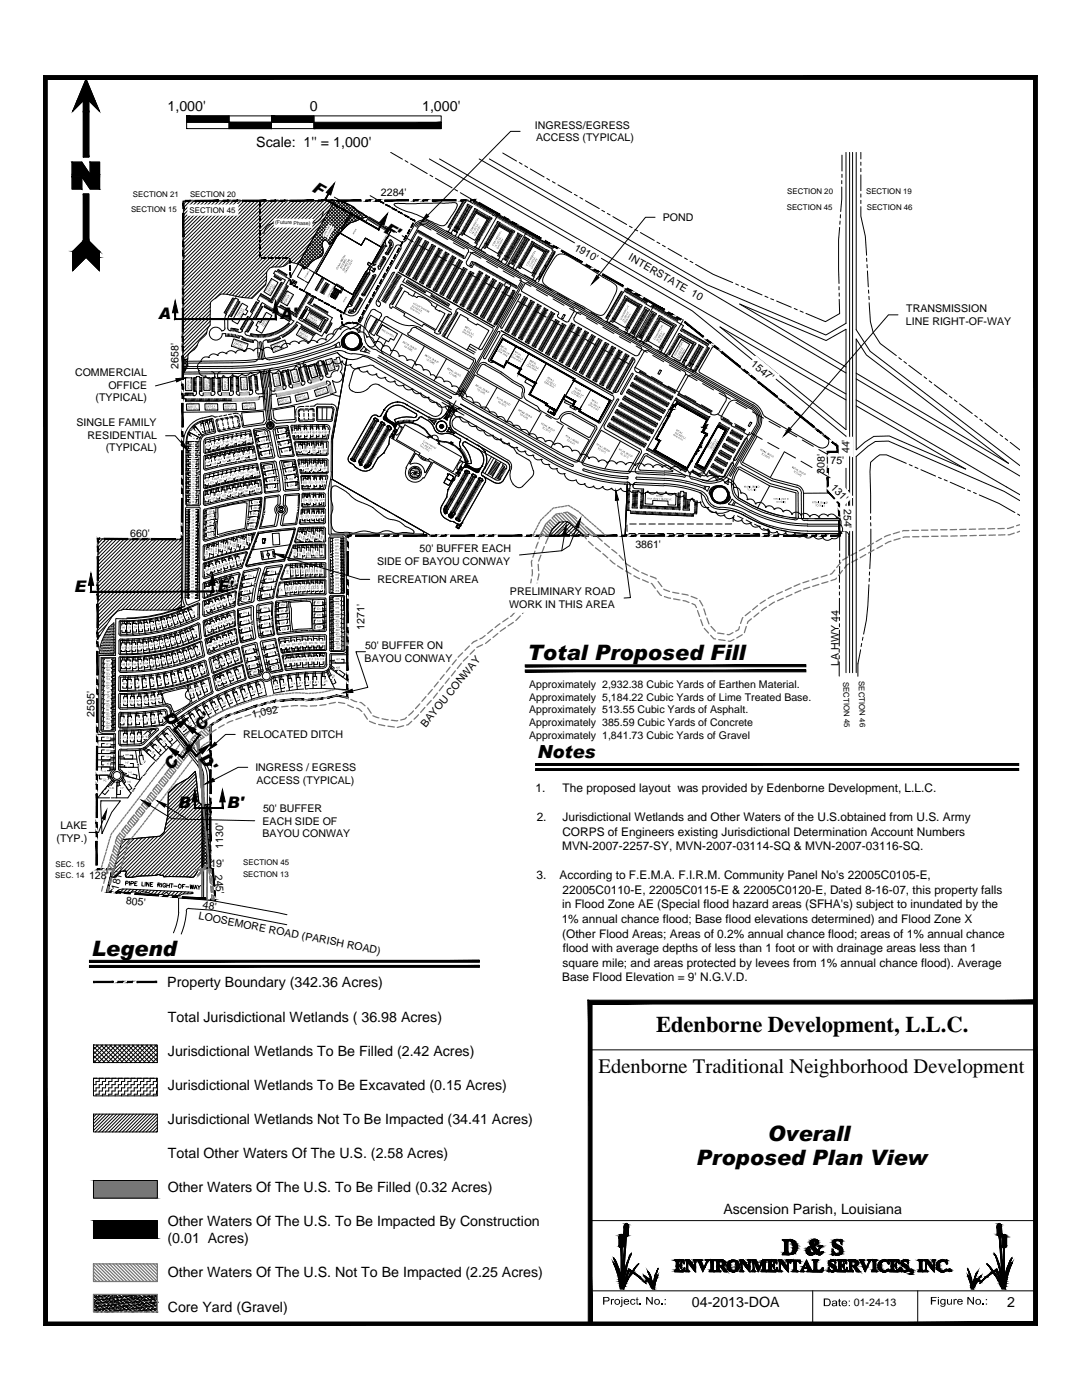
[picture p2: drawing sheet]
<svg xmlns="http://www.w3.org/2000/svg" width="216mm" height="279mm" viewBox="0 0 216 279" stroke-linecap="round" stroke-linejoin="round" font-family="sans-serif">
<defs><g id="words">
<text font-size="4.5" x="130.9" y="205.9">Edenborne Development, L.L.C.</text>
<g font-size="4.2">
<text x="105.3" y="131.8">Total Proposed Fill</text>
<text x="18.3" y="190.7">Legend</text>
<text x="153.2" y="227.7">Overall</text>
<text x="139" y="232.6">Proposed Plan View</text>
</g>
<text font-size="4.1" x="119.5" y="214.1">Edenborne Traditional Neighborhood Development</text>
<text font-size="3.6" x="107.3" y="151.3">Notes</text>
<g font-size="3.2">
<text x="62.2" y="38.2" transform="rotate(30 62.2 38.2)">F</text>
<text x="76.4" y="46.3" transform="rotate(29 76.4 46.3)">F'</text>
<text x="31.6" y="63.7">A</text>
<text x="55.9" y="63.7">A'</text>
<text x="14.9" y="118.1">E</text>
<text x="43.4" y="118.1">E'</text>
<text x="32.5" y="143" transform="rotate(51 32.5 143)">D</text>
<text x="40.3" y="146" transform="rotate(-53 40.3 146)">C'</text>
<text x="34.3" y="153.9" transform="rotate(-53 34.3 153.9)">C</text>
<text x="39.6" y="151.6" transform="rotate(50 39.6 151.6)">D'</text>
<text x="35.5" y="161.3">B</text>
<text x="45.3" y="161.3">B'</text>
</g>
<g font-size="2.8">
<text x="33.4" y="22.1">1,000'</text>
<text x="61.8" y="22.1">0</text>
<text x="84.2" y="22.1">1,000'</text>
<text x="51.1" y="29.4">Scale: 1'' = 1,000'</text>
<text x="33.4" y="197.1">Property Boundary (342.36 Acres)</text>
<text x="33.5" y="203.9">Total Jurisdictional Wetlands ( 36.98 Acres)</text>
<text x="33.5" y="210.7">Jurisdictional Wetlands To Be Filled (2.42 Acres)</text>
<text x="33.5" y="217.5">Jurisdictional Wetlands To Be Excavated (0.15 Acres)</text>
<text x="33.5" y="224.3">Jurisdictional Wetlands Not To Be Impacted (34.41 Acres)</text>
<text x="33.5" y="231.1">Total Other Waters Of The U.S. (2.58 Acres)</text>
<text x="33.5" y="237.9">Other Waters Of The U.S. To Be Filled (0.32 Acres)</text>
<text x="33.5" y="244.7">Other Waters Of The U.S. To Be Impacted By Construction</text>
<text x="144.3" y="242.3">Ascension Parish, Louisiana</text>
<text x="33.4" y="248.1">(0.01 Acres)</text>
<text x="33.5" y="254.9">Other Waters Of The U.S. Not To Be Impacted (2.25 Acres)</text>
<text x="33.5" y="261.8">Core Yard (Gravel)</text>
<text x="138.1" y="260.9">04-2013-DOA</text>
<text x="200.9" y="260.9">2</text>
</g>
<g font-size="2.4">
<text x="106.9" y="158.1">1.</text>
<text x="112.3" y="158.1">The proposed layout was provided by Edenborne Development, L.L.C.</text>
<text x="107.1" y="163.9">2.</text>
<text x="112.2" y="166.8">CORPS of Engineers existing Jurisdictional Determination Account Numbers</text>
<text x="112.3" y="163.9">Jurisdictional Wetlands and Other Waters of the U.S.obtained from U.S. Army</text>
<text x="112.2" y="169.7">MVN-2007-2257-SY, MVN-2007-03114-SQ &amp; MVN-2007-03116-SQ.</text>
<text x="107" y="175.5">3.</text>
<text x="111.7" y="175.5">According to F.E.M.A. F.I.R.M. Community Panel No's 22005C0105-E,</text>
<text x="112.3" y="178.4">22005C0110-E, 22005C0115-E &amp; 22005C0120-E, Dated 8-16-07, this property falls</text>
<text x="112.1" y="184.2">1% annual chance flood; Base flood elevations determined) and Flood Zone X</text>
<text x="112.2" y="181.3">in Flood Zone AE (Special flood hazard areas (SFHA's) subject to inundated by the</text>
<text x="112.2" y="187.1">(Other Flood Areas; Areas of 0.2% annual chance flood; areas of 1% annual chance</text>
<text x="112.3" y="190">flood with average depths of less than 1 foot or with drainage areas less than 1</text>
<text x="112.2" y="195.8">Base Flood Elevation = 9' N.G.V.D.</text>
<text x="112.3" y="192.9">square mile; and areas protected by levees from 1% annual chance flood). Average</text>
</g>
<g font-size="2.1">
<text x="106.8" y="25.7">INGRESS/EGRESS</text>
<text x="107" y="28.2">ACCESS (TYPICAL)</text>
<text x="76" y="39.2">2284'</text>
<text x="132.3" y="44.1">POND</text>
<text x="114.4" y="49.8" transform="rotate(30 114.4 49.8)">1910'</text>
<text x="125.3" y="51.8" transform="rotate(30 125.3 51.8)">INTERSTATE 10</text>
<text x="180.7" y="64.9">LINE RIGHT-OF-WAY</text>
<text x="180.8" y="62.3">TRANSMISSION</text>
<text x="15" y="75">COMMERCIAL</text>
<text x="21.6" y="77.6">OFFICE</text>
<text x="35.6" y="73.5" transform="rotate(-90 35.6 73.5)">2658'</text>
<text x="149.7" y="72.9" transform="rotate(39 149.7 72.9)">1547'</text>
<text x="19.1" y="80.1">(TYPICAL)</text>
<text x="15.3" y="84.9">SINGLE FAMILY</text>
<text x="17.5" y="87.5">RESIDENTIAL</text>
<text x="21.1" y="90.1">(TYPICAL)</text>
<text x="164.5" y="94.6" transform="rotate(-89 164.5 94.6)">308'</text>
<text x="165.7" y="92.7">75'</text>
<text x="169.5" y="90.5" transform="rotate(-90 169.5 90.5)">44'</text>
<text x="165.7" y="97.3" transform="rotate(48 165.7 97.3)">131'</text>
<text x="168.4" y="101.5" transform="rotate(89 168.4 101.5)">254'</text>
<text x="26" y="107.2">660'</text>
<text x="75.3" y="112.8">SIDE OF BAYOU CONWAY</text>
<text x="83.7" y="110.2">50' BUFFER EACH</text>
<text x="126.8" y="109.3">3861'</text>
<text x="75.3" y="116.4">RECREATION AREA</text>
<text x="101.8" y="118.8">PRELIMINARY ROAD</text>
<text x="72.8" y="125.7" transform="rotate(-90 72.8 125.7)">1271'</text>
<text x="101.6" y="121.4">WORK IN THIS AREA</text>
<text x="72.8" y="129.5">50' BUFFER ON</text>
<text x="72.8" y="132.1">BAYOU CONWAY</text>
<text x="105.6" y="137.3">Approximately 2,932.38 Cubic Yards of Earthen Material.</text>
<text x="167.4" y="132.9" transform="rotate(-90 167.4 132.9)">LA HWY 44</text>
<text x="18.9" y="143.1" transform="rotate(-90 18.9 143.1)">2595'</text>
<text x="50.4" y="143.3" transform="rotate(-12 50.4 143.3)">1,092</text>
<text x="105.6" y="139.8">Approximately 5,184.22 Cubic Yards of Lime Treated Base.</text>
<text x="105.6" y="142.4">Approximately 513.55 Cubic Yards of Asphalt.</text>
<text x="48.5" y="147.4">RELOCATED DITCH</text>
<text x="84.9" y="145.3" transform="rotate(-51 84.9 145.3)">BAYOU CONWAY</text>
<text x="105.6" y="145">Approximately 385.59 Cubic Yards of Concrete</text>
<text x="105.6" y="147.5">Approximately 1,841.73 Cubic Yards of Gravel</text>
<text x="51" y="153.9">INGRESS / EGRESS</text>
<text x="51.2" y="156.5">ACCESS (TYPICAL)</text>
<text x="52.5" y="162">50' BUFFER</text>
<text x="11.3" y="168">(TYP.)</text>
<text x="12.1" y="165.5">LAKE</text>
<text x="52.4" y="164.6">EACH SIDE OF</text>
<text x="52.4" y="167.1">BAYOU CONWAY</text>
<text x="42" y="173.1">19'</text>
<text x="44.6" y="169.4" transform="rotate(-90 44.6 169.4)">1130'</text>
<text x="17.8" y="175.4" transform="rotate(1 17.8 175.4)">128'</text>
<text x="23.6" y="177.8" transform="rotate(-76 23.6 177.8)">181'</text>
<text x="42.9" y="174.6" transform="rotate(85 42.9 174.6)">245'</text>
<text x="25.1" y="180.5" transform="rotate(4 25.1 180.5)">805'</text>
<text x="39.6" y="183.4" transform="rotate(11 39.6 183.4)">LOOSEMORE ROAD (PARISH ROAD)</text>
<text x="40.4" y="181.2" transform="rotate(11 40.4 181.2)">48'</text>
<text x="170.4" y="260.7">01-24-13</text>
</g>
<g font-size="1.6">
<text x="26.5" y="39.3">SECTION 21</text>
<text x="37.9" y="39.3">SECTION 20</text>
<text x="157.1" y="38.8">SECTION 20</text>
<text x="172.8" y="38.7">SECTION 19</text>
<text x="26.1" y="42.3">SECTION 15</text>
<text x="37.8" y="42.5">SECTION 45</text>
<text x="157" y="42">SECTION 45</text>
<text x="173" y="42">SECTION 46</text>
<text x="168.3" y="136.1" transform="rotate(89 168.3 136.1)">SECTION 45</text>
<text x="171.4" y="135.9" transform="rotate(89 171.4 135.9)">SECTION 46</text>
<text x="11.1" y="172.9">SEC. 15</text>
<text x="48.5" y="172.6">SECTION 45</text>
<text x="11" y="175.2">SEC. 14</text>
<text x="48.5" y="175">SECTION 13</text>
</g>
<text font-size="1.1" x="54.9" y="44.8" transform="rotate(1 54.9 44.8)">(Future Phase)</text>
</g></defs>
<!-- layer: C-PRKG-MARK -->
<g fill="none" stroke="#000" stroke-width=".2">
<path d="M37 79.6v.5h.2M37.2 78.5h-.3v.5M37.2 79.6v.5h.3M37.4 78.5h-.2v.5M37.5 79.6v.5h.2M37.6 78.5h-.2v.5M37.7 79.6v.5h.3M37.9 78.5h-.3l.1 .5M37.9 79.6l.1 .5h.2M38.1 78.5h-.2v.5M38.2 79.6v.5h.2M38.3 78.5h-.2v.5"/>
<path d="M38.4 79.6v.5h.2M38.6 78.5h-.3v.5M38.6 79.6v.5h.2M38.8 79.6v.5h.3M39.1 79.6v.5h.2M39.2 77.9h-.5v.2M39.2 77.7h-.5v.2M39.2 77.4h-.5v.3M39.2 77.2h-.5v.2M39.2 77h-.5v.2M39.2 76.8h-.5v.2M39.2 76.5l-.5 .1v.2"/>
<path d="M39.2 76.3h-.5v.3M39.2 76.1h-.5v.2M39.2 75.8h-.5v.3M39.2 75.6h-.5v.2M39.2 75.4h-.5v.2M39.3 79.6v.5h.2M39.5 79.6v.5h.3M39.8 79.6v.5h.2M39.8 77.9h.5v.2M39.8 77.7h.5v.2M39.8 77.4h.5v.3M39.8 77.2h.5v.2"/>
<path d="M39.8 77h.5v.2M39.8 76.8h.5v.2M39.8 76.5h.5v.3M39.8 76.3h.5v.2M39.8 76.1h.5v.2M39.8 75.8h.5v.3M39.8 75.6h.5v.2M39.8 75.4h.5v.2M40 79.6v.5h.2M40.2 79.6v.5h.3M40.5 79.6v.5h.2M40.7 79.6v.5h.2"/>
<path d="M40.9 79.6v.5h.2M41.1 79.6v.5h.3M41.3 79.6l.1 .5h.2M41.6 79.6v.5h.2M41.8 79.6v.5h.3M42.1 79.6v.5h.2M42.3 79.6v.5h.2M42.5 79.6v.5h.2M42.7 79.6v.5h.3M42.8 77.9h-.5v.2M42.8 77.7h-.5v.2M42.8 77.4h-.5v.3"/>
<path d="M42.8 77.2h-.5v.2M42.8 77h-.5v.2M42.8 76.7h-.5v.3M42.8 76.5h-.5v.2M42.8 76.3h-.5v.2M42.8 76h-.5v.3M42.8 75.8h-.5v.2M42.8 75.6h-.5v.2M42.8 75.4h-.5v.2M43 79.6v.5h.2M43.2 79.6v.5h.2M43.4 79.6v.5h.3"/>
<path d="M43.4 75.6h.5l.1 .2M43.4 75.4h.5v.2M43.5 77.9h.5v.2M43.5 77.7h.5v.2M43.5 77.4h.5v.3M43.5 77.2h.5v.2M43.5 77h.5v.2M43.5 76.7h.5v.3M43.5 76.5h.5v.2M43.5 76.3h.5v.2M43.5 76h.5v.3M43.5 75.8h.5v.2"/>
<path d="M43.6 79.6l.1 .5 .2-.1M43.9 79.5v.5h.2M44.1 79.5v.5h.3M44.4 79.5v.5h.2M44.6 79.5v.5h.2M44.8 79.5v.5h.2M45 79.5v.5h.2M45.2 79.5v.5h.3M45.5 79.5v.5h.2M45.7 79.5v.5h.3M45.9 79.5l.1 .5h.2M46.2 79.5v.5h.2"/>
<path d="M46.5 75.3h-.5v.3M46.5 77.9h-.5v.2M46.5 77.6h-.5v.3M46.5 77.4h-.5v.2M46.5 77.1l-.5 .1v.2M46.5 76.9h-.5v.3M46.5 76.7h-.5v.2M46.5 76.5h-.5v.2M46.5 76.3h-.5v.2M46.5 76h-.5v.3M46.5 75.8h-.5v.2M46.5 75.6h-.5v.2"/>
<path d="M47.1 76.9h.5l.1 .2M47.1 76.7h.5v.2M47.1 76.5h.5v.2M47.1 76.3l.5-.1v.3M47.1 76h.5v.2M47.1 75.8h.5v.2M47.1 75.5h.5v.3M47.1 75.3h.5v.2M47.1 77.8h.6v.3M47.1 77.6h.6v.2M47.1 77.4h.6v.2M47.1 77.1h.6v.3"/>
<path d="M50.2 75.4l-.6 .1 .1 .2M50.2 75.2h-.6v.3M50.2 75.9h-.5v.2M50.2 75.6l-.5 .1v.2M50.2 76.6h-.4v.2M50.2 76.3h-.5l.1 .3M50.2 76.1h-.5v.2M50.3 77h-.5v.3M50.3 76.8h-.5v.2M50.3 77.4l-.5 .1 .1 .2M50.3 77.2l-.5 .1v.2M50.4 77.7h-.5v.2"/>
<path d="M50.7 75.1h.6v.2M50.8 75.8l.5-.1v.3M50.8 75.6l.5-.1v.2M50.8 75.4l.5-.1v.2M50.8 76.3l.5-.1 .1 .2M50.8 76h.5v.2M50.9 76.7h.5v.2M50.9 76.5l.5-.1v.3M50.9 77.2l.5-.1 .1 .3M50.9 76.9h.5v.2M51 77.6h.5v.2M51 77.4h.5v.2"/>
<path d="M56.5 74.2l-.5 .2v.2M56.5 74.4l-.5 .2v.2M56.5 74.7l-.5 .1 .1 .2M56.6 74.9l-.5 .1 .1 .2M56.6 75.1l-.4 .1v.3M56.7 75.4l-.5 .1v.2M56.8 75.6l-.6 .1 .1 .2M56.8 75.8l-.5 .1v.2M56.8 76l-.5 .1 .1 .2M56.9 76.3h-.5v.3M56.9 76.5l-.5 .1 .1 .2M57 76.7l-.5 .1v.2"/>
<path d="M57.1 74.1l.5-.1v.2M57.1 74.4l.5-.2v.3M57.1 74.6l.5-.1 .1 .2M57.2 74.8l.5-.1v.2M57.2 75l.5-.1 .1 .2M57.3 75.2l.5-.1v.3M57.3 75.5l.5-.1 .1 .2M57.4 75.7l.5-.1v.2M57.4 75.9l.5-.1 .1 .2M57.5 76.1l.5-.1v.3M57.5 76.3h.5l.1 .2M57.6 76.6l.5-.1v.2"/>
<path d="M60 73.4l-.5 .1 .1 .3M60.1 73.6l-.5 .2 .1 .2M60.1 73.8l-.4 .2v.2M60.2 74.1l-.5 .1 .1 .2M60.3 74.3l-.5 .1v.2M60.3 74.5l-.5 .1 .1 .3M60.4 74.7l-.5 .2 .1 .2M60.4 74.9l-.4 .2v.2M60.5 75.2l-.5 .1 .1 .2M60.6 75.4l-.5 .1v.2M60.6 73.3l.5-.2 .1 .2M60.6 75.6l-.5 .1 .1 .3"/>
<path d="M60.7 73.5l.5-.2v.2M60.7 75.8l-.5 .2 .1 .2M60.7 73.7l.5-.2 .1 .3M60.8 73.9l.5-.1v.2M60.9 74.1l.4-.1 .1 .2M60.9 74.4l.5-.2 .1 .2M61 74.6l.5-.2v.2M61 74.8l.5-.2 .1 .3M61.1 75l.5-.1v.2M61.2 75.2l.4-.1 .1 .2M61.2 75.5l.5-.2 .1 .2M61.3 75.7l.5-.2v.2"/>
<path d="M63.5 72.4l-.4 .1v.2M63.6 72.6l-.5 .1 .1 .3M63.7 72.8l-.5 .2 .1 .2M63.7 73l-.4 .2v.2M63.8 73.2l-.5 .2 .1 .2M63.9 73.5l-.5 .1v.2M64 73.7l-.6 .1 .1 .2M64 73.9l-.5 .1 .1 .3M64.1 74.1l-.5 .2 .1 .2M64.1 72.2l.5-.2 .1 .2M64.2 72.4l.5-.2 .1 .2M64.2 74.3l-.5 .2v.2"/>
<path d="M64.2 74.5l-.5 .2 .1 .2M64.2 72.6l.6-.2v.3M64.3 74.8l-.5 .1 .1 .2M64.3 72.8l.5-.1 .1 .2M64.4 73l.5-.1v.2M64.5 73.3l.4-.2 .1 .2M64.5 73.5l.5-.2 .1 .2M64.6 73.7l.5-.2v.3M64.7 73.9l.4-.1 .1 .2M64.7 74.1l.5-.1 .1 .2M64.8 74.4l.5-.2v.2M64.9 74.6l.4-.2 .1 .2"/>
</g>
<!-- layer: 0 -->
<g fill="none" stroke="#000" stroke-width=".2">
<path d="M37.2 23.1h50.8v2.6h-50.8zM37.2 24.4h25.4M45.7 23.1v2.6M54.2 23.1v2.6M62.6 23.1v2.6M66.7 39.3l2.5 1.5M73.9 39l2.2 1.3M70.3 41.4l2.2 1.2M73.6 43.3l2.2 1.2M76.9 45.1l2.2 1.3M77.2 40.9l2.2 1.3M78.6 40.7l.8-.1h9.3a4.4 4.4 0 0 1 2.4 0 1.23 1.23 0 0 1-.3 1.5l-.8 1.1a3.2 3.2 0 0 1-1.6 1.9l-.7-.1-2.6-1.2a17.3 17.3 0 0 0-4.4-1.8l-1.5-.7-.5-.3z"/>
<path d="M80.2 47l2.3 1.3M80.5 42.8l2.2 1.2M83.6 48.9l2.2 1.2M83.8 44.7l2.2 1.2M86.9 50.8l2.2 1.2M87.2 46.5l2.2 1.3M89.1 46.1l1.1 .6M90.2 52.7l2.2 1.2M90.5 48.4l2.2 1.3M91.3 47.3l2.2 1.3M93.5 54.5l2.2 1.3M93.8 50.3l2.2 1.2"/>
<path d="M94.6 49.2l2.2 1.2M96.8 56.4l2.2 1.3M97.1 52.2l2.2 1.2M98 51.1l2.2 1.2M100.1 58.3l2.2 1.2M100.4 54.1l2.2 1.2M101.3 52.9l2.2 1.3M103.7 55.9l2.2 1.3M104.6 54.8l2.2 1.3M107 57.8l2.2 1.3M107.9 56.7l2.2 1.3M110.3 59.7l2.3 1.2"/>
<path d="M111.1 51l.2-.1a2.3 2.3 0 0 1 2.5 .4l6.7 4.1a7.5 7.5 0 0 1 2.5 1.8l.1 .2a12.5 12.5 0 0 1-1.7 4.1l-.3 .4a1.32 1.32 0 0 1-2.1 .8l-10-5.7a1.49 1.49 0 0 1-.3-2.3l1.6-2.8zM111.2 58.6l2.2 1.2M38.7 79h.1M47.4 74.6h.1M51.7 74.3l.3 .1 .4 3M52.4 77.4l.1 1.2M52.5 78.6l.2 3.2-3.2 .3-13 .2M54 74l-.3 .2 .4 2.9 .1 4.5a64.7 64.7 0 0 0 12-2.9M66.3 78.7l1.6 .4M95.2 74.3l.1 .4M95.3 74.6l8.5 4.9a.28 .28 0 0 0 .3 0 .28 .28 0 0 0 .1-.3M96.8 72.8l3 1.7"/>
<path d="M96.8 72.8a.66 .66 0 0 0-.9 .2l-.7 1.3M99.8 74.5l.2 .1M99.9 74.6l2.3 1.7M102.2 76.3l1.6 .9M103.4 60.2l2.2 1.2M103.8 77.1a.91 .91 0 0 1 .4 1.1M104.2 78.2v1M106.8 62l2.2 1.3M110.1 63.9l2.2 1.3M113.4 65.8l2.2 1.2M113.7 61.6l2.2 1.2M114.5 60.5l2.2 1.2"/>
<path d="M116.7 67.7l2.2 1.2M117 63.4l2.2 1.3M117.9 62.3l2.2 1.3M120 69.5l2.2 1.3M120.3 65.3l2.2 1.3M121.2 64.2l2.2 1.3M123.3 71.4l2.2 1.3M123.6 67.2l2.2 1.2M124.5 66.1l2.2 1.2M126.7 73.3l2.2 1.3M126.9 69.1l2.2 1.2M127.8 68l2.2 1.2"/>
<path d="M130 75.2l2.2 1.2M130.2 70.9l2.2 1.3M131.1 69.8l2.2 1.3M133.3 77.1l2.2 1.2M133.5 72.8l2.3 1.3M134.4 71.7l2.3 1.3M136.6 78.9l2.2 1.3M136.9 74.7l2.2 1.3M137.8 73.6l1.1 .6M139.5 73.8v.3l.2 .3 10.7 6M140.2 76.6l2.2 1.2M142.6 69.3l22.3 17.9"/>
<path d="M142.7 69.3l-.3-.1-.3 .2-2.5 4.4M143.5 78.5l2.2 1.2M66.3 97.2l.1-.1a1.15 1.15 0 0 1 1.5 .3l1.2 .7 1.7 1.5 1.1 .6a13.1 13.1 0 0 1 4.3 2.6l1.3 .8 2.2 .5 1.2 .9 1.6 .9a.34 .34 0 0 1 0 .5 .34 .34 0 0 1-.5 0l-1.7-.1-1.4 .1-1.4-.5-.9 .1-.6 .2a3.4 3.4 0 0 1-2.7-.1 6.5 6.5 0 0 0-2.7 .3l-1.1-.2-1.4 .1a1.74 1.74 0 0 1-2-2v-1.5l.3-1.1-.4-2.5v-1.2zM112 84.2l5.4 3.1 .4-.1M114.2 82.8l4.4 2.4 .1 .4M114.3 82.7a1.61 1.61 0 0 0-2.4 1.3l.1 .1M118.6 85.6l-.8 1.6M124.6 96.6h.1M127.7 93.8l4.9 .2M128.6 91.2l-1.1 2a.4 .4 0 0 0 .3 .6M129.1 91l5 2.9M129.2 91h-.4l-.2 .2"/>
<path d="M132.6 94l1.5 .1M134.2 93.8l.1 .2-.2 .1M139.9 80.8l2.2 1.3M143.2 82.7l2.3 1.2M146.6 84.6l2.2 1.2M146.8 80.3l2.2 1.2M149.9 86.4l2.2 1.3M150.1 82.2l2.2 1.3M150.4 80.4a5.3 5.3 0 0 1 2.1 2.6l10.9 6.3M153.2 88.3l2.2 1.2M153.4 84.1l2.3 1.2M156.5 90.2l2.2 1.2"/>
<path d="M156.8 86l2.2 1.2M159.8 92l2.2 1.3M160.1 87.8l2.2 1.3M163.1 93.9l2.5 1.4M163.4 89.7l2.2 1.2M164.9 87.1a1.29 1.29 0 0 1 .3 1.8 1.29 1.29 0 0 1-1.7 .4M153.3 106h.2v.5h-.2zM122.4 251.9l.7 1.4 .7 2.1-.1-.7M122.4 251.9l.7 2 .6 2.7M122.4 251l.3 .3M122.4 251l1.1 3M122.7 251.3l.3 .6"/>
<path d="M123 251.9l1 2.8M123.6 248.6l.3 .4M123.6 254l.1 .7M123.6 246.7l-.1 1.9M123.7 256.7l.1 .5h.6M123.9 249v5.7M123.9 246.4l-.3 .3M124.1 246.4l.3 .4v1.8M124.1 246.4h-.3M124.4 248.6l-.2 .3M124.5 244.9l-.1 1.4 .3 .4M124.7 244.6l-.1 .3"/>
<path d="M124.7 246.7l-.6 8.2v-5.9M124.8 244.2l-.2 .4M124.8 244.2h.4l.3 .8M125.3 251.9l-.8 3.9 1-2.5 .7 .4 1.3-1.5M125.4 246.2l-.4 .6-.6 8.1 .1-.5M125.4 245v1.2M125.9 254l-.2 .4M126 250.1l-.8 1.8-.7 2.4M126 250.1l-.7 1.8M126.1 253.9l-.2 .2M126.1 253.9l-.5-.3-.9 2.5 .9-1.7M126.3 253.8l1.4 1 1 1"/>
<path d="M127.2 252.6l-.9 1.2M127.5 252.2l-.4 .4M128.7 254.7l-.1-.1 .5 .8M128.7 255.9l.2 .2M128.7 254.7l.3 .2M128.8 255.7l-.1 .2M128.9 256.1l-2.7-2.1-.9 1.3-.8 1.9M129 254.9l.3 .4M129.2 255.4l-.4 .3M129.2 255.5l-.5 .4M129.2 255.5l1 1.7h.4M129.3 255.3l.3-.2 .1 .2"/>
<path d="M129.3 255.5l.7 1.2M129.5 254l.4 .9 .4 1.7M129.5 254l-.2-.3 .5 1.3 .2 1.2M129.6 255.5l-.1-.2-.2 .2M129.6 255.4l.5 1.3M129.7 255.3l.4 .9M130.4 256l-.1 .7M130.6 256.1l-.1 .5M130.6 256.7v.5M131.1 254.8l-.5 1.3M131.2 254.7l-.6 1.9M131.2 253.5l-.7 3.1"/>
<path d="M131.3 254.5l-.1 .3M131.3 254.5l-.2 .3M131.3 253.1l-.1 .4M131.4 253.1l-.6 1.4-.4 1.5M134.7 251.6l-.1-.1h1.9l-.1 .7M134.7 251.5l.2 .3v1.6l-.2 .2M135.5 252.8v.6M135.5 253.4l.1 .1M135.6 253.6h.3M135.6 252.6l.4-.6v1.2l-.2-.4-.2-.1-.1 .1M136 253.5l.4-.2 .2-.3v.6M136.4 251.9v.2"/>
<path d="M136.4 251.9a.5 .5 0 0 0-.4-.4 .5 .5 0 0 0-.5 .3v.6l.1 .1M136.6 253.6l-.2 .2h-1.8v-.1M136.8 251.5h.8l1 1.3v-1.1l-.2-.2h.7l-.3 .3M136.8 251.5l.3 .2M136.9 253.7l-.1 .1h.7v-.1M137 251.7v1.8M137.1 253.4l-.2 .2M137.2 253.4l.3 .2M138.8 251.8v2l-1.6-1.9v1.5M139.1 251.5h.1M139.1 251.5h1.1M139.1 251.5l.2 .1"/>
<path d="M139.9 251.8l.5 1.2 .6-1.2M140.2 251.5h-.2v.2M140.8 251.5h.7l-.2 .2-1.1 2.1-.9-2.2M140.8 251.5l.2 .1v.2M142.5 251.5l-.1 1.9 .2 .4h-1.1l.3-.4v-1.6l-.3-.3h1.1l-.1 .1M142.8 251.5l.3 .3M143 251.8v1.5M143.1 253.3l-.4 .5h1.1v-.1M143.5 251.6l.1 1 .5-.1M143.5 253.4l.4 .3M143.6 252.7l-.1 .7M143.9 251.6h-.3"/>
<path d="M143.9 251.6l.2 .1a.49 .49 0 0 1 0 .8M144.1 251.5h-1.3M144.1 251.5l.6 .2M144.7 251.7a.69 .69 0 0 1-.4 1l.8 1.1h-.6l-.9-1.1M145.1 252.5l.2 .6 .3 .5M145.3 252l-.2 .5M145.5 251.7l-.2 .4M145.6 253.6l.2 .1M145.8 253.7l.8 .1M145.9 251.5l-.4 .2M145.9 251.5h.9l.4 .3M145.9 253.5l.5 .2 .4-.2"/>
<path d="M146 251.7l-.3 .7 .2 1.1M146 251.7l.4-.1 .3 .1M146.7 251.7a1.43 1.43 0 0 1 .2 1.3M147 252.9l-.2 .6M147 253.6l-.4 .2M147.2 251.8l.3 .5v.5M147.4 253.2l-.4 .4M147.5 252.8l-.1 .4M147.7 253.7l-.1 .1h.8l-.1-.1M147.9 251.7v1.8M147.9 251.7l-.3-.2h.8l1 1.3v-1M147.9 253.4l-.2 .2"/>
<path d="M148.1 253.4l.2 .2M149.2 251.5h.6M149.2 251.5l.3 .2M149.6 251.8v2l-1.5-1.9v1.5M149.9 251.5l-.3 .3M150.1 251.5h.8l.6 1.4 .7-1.4h.8l-.3 .3 .1 1.6 .2 .2M150.1 251.5l.2 .2M150.3 251.8v1.6M150.3 253.4l-.3 .3M150.5 252l.8 1.8 .9-1.9v1.5l-.3 .2M150.6 251.9l-.2 .1v1.4l.3 .4h-.7v-.1M151.9 253.7v.1h1.1v-.1"/>
<path d="M153.2 251.6l-.1-.1h1.9l-.1 .7M153.2 251.5l.2 .3M153.4 251.8v1.6M153.4 253.4l-.2 .2M154 253.4l.1 .1M154.1 253.6h.3M154.1 252.6l.4-.6v1.2l-.2-.4-.3-.1v.7M154.8 251.9l.1 .2M154.9 251.9a.5 .5 0 0 0-.4-.4 .5 .5 0 0 0-.5 .3v.6l.1 .1M155 253.1l.1-.1v.6M155 253.1l-.6 .4M155.1 253.6l-.3 .2h-1.7v-.1"/>
<path d="M155.3 251.5h.7l1.1 1.3v-1.1l-.3-.2h.8l-.3 .3M155.3 251.5l.3 .2-.1 1.9h-.1M155.4 253.7l-.1 .1h.7v-.1M155.7 253.4l.3 .2M156.1 250.3v.1h1.4M156.2 247.5l.2 .1 .1 .2M156.5 249.9l-.1 .3h-.3M156.5 247.9v2M157.2 247.8v2.2M157.3 251.8v2l-1.6-1.9v1.5M157.4 247.5l-.2 .2M157.4 247.6l.6 .3"/>
<path d="M157.5 247.4h-1.4l.1 .1M157.6 247.3a1.55 1.55 0 0 1 1.4 1 1.55 1.55 0 0 1-.4 1.7M157.8 252l-.2 .1v-.6h2.1v.6l-.2-.1M158 247.8a1.89 1.89 0 0 1-.2 2.4 .37 .37 0 0 1-.6-.3M158.1 253.7h1.1M158.4 251.8v1.6l-.3 .3M158.4 251.8l-.3-.2-.4 .4M158.6 250l-1.1 .4M158.9 253.4l.4 .3M159 251.6l-.1 1.8M159.2 251.6h-.2M159.2 251.6l.4 .4"/>
<path d="M160 253.5l.9-2 1 2.1M160 253.5l-.3 .3 .7-.1M160.2 253.4l.3 .3M160.5 253.1l.7 .1M160.5 253.1l-.3 .3M160.6 253h.3M160.6 253l-.1-.2 .2-.5 .4 .6-.2 .1M160.9 249.9a1.12 1.12 0 0 0 1.9 .2l.5 .3M161.1 249.1l-.2 .2v.6M161.1 253.2l.2 .3M161.2 253.7h-.1M161.3 253.4l-.1 .2"/>
<path d="M161.7 248.2l.1 .5-.7 .4M161.8 248.9a.69 .69 0 0 0-.1 .8 .69 .69 0 0 0 .8 .3M161.8 248.9l.7 1v.1M161.9 253.6h.2M162.1 253.7v.1l-1.1-.1M162.1 253.7v.1h1.9M162.2 251.5h1.1l-.3 .3M162.2 251.5l.3 .3M162.2 247.9l.1-.3a.41 .41 0 0 1 .5 .4 .41 .41 0 0 1-.4 .4l-.2-.5M162.4 251.8v1.6M162.5 253.4l-.3 .2M162.5 248.6v.1"/>
<path d="M162.5 248.7l.6 .7M162.8 250.1v.1M163 251.8v1.6M163 253.4l.2 .2M163.1 247.5a.66 .66 0 0 1 0 .7 .66 .66 0 0 1-.6 .3M163.1 247.4a.86 .86 0 0 0-1 0 .86 .86 0 0 0-.4 .8M163.3 248.7v-.1h.9v.1l-.4 .2M163.3 248.7l.2 .1v.2M163.5 249l-.4 .6v-.1M163.8 248.9l-.4 .7 .3 .3 .4-.1M163.8 253.4l.4-.4v.7M163.8 253.5l-.6 .1"/>
<path d="M164 250.2l-.4 .2h-.3M164.2 253.7l-.2 .1M164.2 249.8l-.2 .1M164.3 249.8l-.2 .4M165.4 253h-.1v.8l.2-.2 .6 .2 .5-.1M165.4 252.9a.78 .78 0 0 0 .6 .8M165.6 252.6l.6 .4M165.8 252.1l.2 .2M166 252.2a.84 .84 0 0 1 .8 .6 .84 .84 0 0 1-.2 .9M166 251.6a.32 .32 0 0 0-.3 .2 .32 .32 0 0 0 .1 .3M166.3 252.9a.36 .36 0 0 1 .2 .5 .36 .36 0 0 1-.5 .2M166.4 250.3l-.1 .1"/>
<path d="M166.5 248.9l.5 .3a.56 .56 0 0 1 .6 .3 .56 .56 0 0 1-.1 .6l-.5 .1M166.5 251.5a.71 .71 0 0 0-1 .2 .71 .71 0 0 0 .1 .9M166.6 251.5h.1v.7l-.2-.4-.5-.2M166.6 251.5h-.1M166.8 248.2l.2 .2M167 247.5l-.4 .3 .1 .4M167 250.3a1.04 1.04 0 0 1-.8-1h-.1v1.2l.1-.1M167 247.5l.6 .2 .3 .6M167 248.4a1.15 1.15 0 0 1 1 1.7l-.2 .2M167 253.7v.1h1.8M167.1 251.6l-.1-.1h1.9l-.1 .7M167.1 251.5l.3 .3"/>
<path d="M167.3 251.8v1.6l-.2 .2M167.5 247.4a.91 .91 0 0 0-1.2 .3 .91 .91 0 0 0 .2 1.2M167.8 250.3l-.6 .2-.8-.2M167.8 247.4h-.3M167.8 247.5l.2-.1-.1 .9M168 253.6h.3M168 251.6h.2M168 251.6l-.2 .2v.6l.2 .1M168.2 251.6l.4 .2 .2 .3M168.3 252.9l-.2-.2-.3 .1 .2 .7M168.3 252.1l.1-.1v1.2l-.1-.3M168.3 252.1l-.3 .5"/>
<path d="M168.9 253.1l-.6 .4M168.9 253.1l.2-.1-.1 .6M169 253.6l-.2 .2M169.5 251.8v1.5l-.3 .5h1.1l-.3-.4M170 252.8v.6M170 252.5l.1 .1M170 251.6v.9M170.4 251.6l.3 .4-.1 .5M170.4 251.6h-.3M170.6 252.5l-.5 .1M171.1 251.7l-.6-.2h-1.3l.3 .3M171.2 251.7a.67 .67 0 0 1-.4 1l.8 1.1h-.7l-.7-1.1-.2 .1"/>
<path d="M171.5 251.5h.1M171.5 251.5h1M171.5 251.5l.2 .1M172.5 251.5l-.2 .1 .5 1.4 .6-1.2M173.2 251.5h.6M173.2 251.5l.2 .1v.2M173.9 251.5l-.3 .2-1 2.1-.9-2.2M174.8 251.5l-.1 1.9 .3 .4h-1.1l.3-.4v-1.6l-.3-.3h1.1l-.2 .1M177.1 251.6l.3-.1v.7h-.2M177.1 251.5a1.22 1.22 0 0 0-1.6 .3 1.22 1.22 0 0 0 .2 1.7 1.22 1.22 0 0 0 1.6-.1v-.1l-.1 .1M177.1 252a.79 .79 0 0 0-1-.3 .79 .79 0 0 0-.3 1l.2 .6M177.2 253.3l-.4 .2a.67 .67 0 0 1-.8-.2"/>
<path d="M177.2 252l.1 .2M177.6 251.6l-.1-.1h1.9l-.1 .7M177.6 251.5l.3 .3M177.8 251.8v1.6l-.2 .2M178.3 251.8v.6l.2 .1M178.3 252.8v.6M178.4 252.8l.2-.1 .2 .2M178.4 253.4l.1 .1M178.5 253.6h.3M178.5 251.6h.5l.3 .3M178.5 251.6l-.1 .1M178.8 252.1l.1-.1v1.2l-.1-.3"/>
<path d="M178.8 253.5l.8-.5-.1 .6M178.8 252.1l-.3 .5M179.3 251.9v.2M179.5 253.6l-.2 .2h-1.8v-.1M179.9 253h-.1v.8l.2-.2 .3 .2M179.9 252.9a.78 .78 0 0 0 .6 .8M180.1 252.6l.6 .4a.34 .34 0 0 1 .2 .4 .34 .34 0 0 1-.4 .2M180.5 252.2a.84 .84 0 0 1 .8 .6 .84 .84 0 0 1-.2 .9M180.5 251.6a.36 .36 0 0 0-.3 .3 .36 .36 0 0 0 .3 .4M181 251.5a.71 .71 0 0 0-1 .2 .71 .71 0 0 0 .1 .9M181.1 251.5h.1v.7l-.3-.4-.4-.2M181.1 253.7l-.9 .1"/>
<path d="M181.1 251.5h-.1M181.5 253.5l.1 .2M181.6 254.3h.1M181.6 253.7l.2 .1 .1 .2M181.6 254.2v.1M181.6 253.3h.2a.45 .45 0 0 1 .4 .3 .45 .45 0 0 1-.1 .4M181.7 253.3l-.1 .2M181.9 254l-.3 .3M182 254.1l-.3 .2M183.1 257.6v6.6M183.5 253.4l-.3 .4h1.1l-.3-.4M184.1 251.5l-.1 1.9"/>
<path d="M184.3 251.5h-1.1l.3 .3v1.6M184.3 251.5l-.2 .1M184.4 251.5h.8l1.1 1.3v-1.1l-.3-.2h.7l-.3 .3M184.5 251.5l.2 .2v1.8M184.5 253.7l-.1 .1h.8l-.1-.1M184.7 253.4l-.1 .2M184.9 253.4l.2 .2M186.4 251.8v2l-1.5-1.9v1.5M188.7 251.5a1.22 1.22 0 0 0-1.6 .3 1.22 1.22 0 0 0 .2 1.7 1.22 1.22 0 0 0 1.7-.1M188.8 253.4l.1-.1v.2M188.8 253.3l-.2 .2a.65 .65 0 0 1-1-.2M188.8 252l.1 .2"/>
<path d="M188.8 252a.79 .79 0 0 0-1-.3 .79 .79 0 0 0-.4 1l.2 .6M188.8 251.5h.2v.7h-.2M188.9 251.5l-.2 .1M193 253.1l.2 .4M193.1 253.1l.6 1.4 .3 1.5M193.1 254.5l.1 .3M193.1 254.5l.2 .3M193.2 253.5l.7 3.1M193.3 254.7l.5 1.9M193.3 254.8l.5 1.3M193.7 256.1l.2 .5M193.8 256.7v.5"/>
<path d="M194 256l.1 .7M194.4 256.5l-.1 .2M194.7 254.5l-.6 2.1M194.7 255.3l.1-.2 .3 .2M194.8 255.5v-.2l.3 .2M194.8 255.4l-.4 1.3M194.9 254l-.2 .5M195.1 255.5l-.6 1M195.1 253.7l-.2 .3M195.1 253.7l-.8 2.5 .4-.9M195.2 255.5l-1 1.7h-.4M195.2 255.5l.5 .4-.1-.2"/>
<path d="M195.3 255.4l.3 .3M195.3 255.3l-.1 .1M195.4 254.9l-.3 .4M195.7 254.7l-.3 .2M195.8 254.6l-.1 .1M195.8 254.5l-.5 .7M197.2 252.6l-.3-.4 1.3 1.5 .7-.4 1 2.5M197.3 252.6l.8 1.2M197.9 253.9a8.4 8.4 0 0 0-2.4 2.2M198.1 253.8l-.2 .1M198.4 254.2l-.3-.2-2.6 2.1M198.4 250.1a17.3 17.3 0 0 1 1.5 5.7"/>
<path d="M198.4 250.1l.5 .8M198.4 254.2l.7 1.1M198.4 254.1l-.1-.2 .5-.3 .9 2.5-1-1.7M198.5 254l.3 .4M198.9 251l.9 2.7M199 244.6v1.6M199 246.2l.4 .6 .6 8.1-.3-1.1M199.1 255.3l.9 1.9M199.7 246.7l.5 8.2v-5.9M199.8 244.6v.3M199.8 244.6l-.4-.4-.4 .4M199.8 244.9l.1 1.5"/>
<path d="M200 246.3l-.3 .4M200.3 246.4l-.3 .6v1.6l.2 .3M200.5 249l-.1 5.7 1-2.8M200.5 246.4l.3 .4 .1 1.8-.4 .4M200.6 246.4h-.3M201.5 252.8l-.9 2.6 .3-1.4M201.7 251.3l.3-.3-1.1 3M201.7 251.3l-.3 .6M201.8 252.2l.2-.3a16 16 0 0 0-1.4 5.3h-.7M201.8 252.2l-.3 .6"/>
<circle cx="101.3" cy="56.9" r=".61"/>
<circle cx="86.2" cy="87.3" r=".06"/>
<circle cx="87.2" cy="87.8" r=".06"/>
<circle cx="189.5" cy="253.5" r=".28"/>
</g>
<!-- layer: V-PROP-CLIENT -->
<g fill="none" stroke="#000" stroke-width=".2">
<path d="M67 66.4a4.7 4.7 0 0 1-2.8 2.3 52.1 52.1 0 0 1-17.9 3.3l-9.8 .1M67 66.4a3.7 3.7 0 0 1 3.7-2 3.7 3.7 0 0 1 3.1 2.8 6.6 6.6 0 0 0 2.2 2.7M67.3 70.4a65.7 65.7 0 0 1-17.9 4.1l-12.9 .1M67.3 70.3a3.7 3.7 0 0 0 5 .8l1.4 .4M69.2 71.6l-2.8 16-.1 8.1 19.6 11.1M73.6 71.5l36.5 20.8M75.9 69.9l35.4 20.2a30.5 30.5 0 0 0 13.9 4l7.4 .3M110.1 92.3a33 33 0 0 0 14.5 4.3M124.6 96.6l7.9 .4M125.2 96.6l-.5 10.3M132.5 96.9a24.2 24.2 0 0 1 7.5 1.5M132.6 94.4a26.7 26.7 0 0 1 6.6 1.1"/>
<path d="M139.2 95.5l2.1 .4M140 98.5a3.7 3.7 0 0 0 1.8 3.4 3.7 3.7 0 0 0 3.9 0M141.3 95.9a3.7 3.7 0 0 1 4.2-.4 3.7 3.7 0 0 1 1.8 3.8M147.3 99.3l3.1 1.7M145.7 101.8a13.8 13.8 0 0 1 4.7 2.1 25.4 25.4 0 0 0 11.2 2.6h5.9M150.4 101a24.2 24.2 0 0 0 10.7 2.5h6.5l-.1 3.4"/>
</g>
<!-- layer: C-ESMT-RWAY -->
<path d="M67.3 70.4l.5 .5 1.4 .7" fill="none" stroke="#000" stroke-width=".2"/>
<!-- layer: V-PROP-ADJCNT -->
<g fill="none" stroke="#000" stroke-width=".2">
<path d="M100.3 30.5l2.8 1.6M103.6 32.4l.6 .4M104.7 33.1l.6 .3M105.8 33.7l2.8 1.6M109.1 35.6l.6 .4M110.2 36.3l.6 .2M111.3 36.9l2.8 1.6M114.6 38.8l.6 .3M115.7 39.4l.6 .3M168 37.3v2.4l-.2 2.5M168 36v.7M168 31v3.1"/>
<path d="M168 34.8v.6M171.8 30.4v1.3M171.8 32.4v.6M171.8 33.6v.7M171.8 34.9v3.2M171.8 38.7v.6M171.8 40v.6M116.8 40.1l2.8 1.5M120.1 42l.5 .3M121.2 42.6l.5 .3M122.3 43.2l2.7 1.6M125.6 45.1l.5 .3"/>
<path d="M126.7 45.8l.5 .3M127.8 46.4l2.7 1.6M131.1 48.3l.5 .3M132.2 49l.5 .2M133.3 49.6l2.7 1.6M136.6 51.5l.5 .3M137.7 52.1l.5 .3M138.8 52.8l3.5 2 3.9 1.6M146.8 56.7l.5 .2M147.9 57.1l.6 .3M149.1 57.6l2.9 1.3M152.6 59.1l.6 .3"/>
<path d="M153.8 59.6l.6 .2M167.4 57.2v.6M167.5 59.7v2.9l-2.8 1.6-3.9-1.7M167.5 58.5v.6M167.5 45.4l-.2 2.5 .1 8.7M167.6 44.1v.7M167.7 42.9v.6M171.8 41.2v2l.9 3.9 .2 3.8M172.9 51.5l.1 .7M173 52.8v.6M173.1 54.1l.2 3.1M173.3 57.9v.6"/>
<path d="M173.4 59.2v.6M155 60.1l2.9 1.2M158.5 61.6l.6 .2M159.7 62.1l.6 .2M173.4 60.4l.3 3.8 .5 2.2 1.4 2.2 3.2 2.4M179.4 71.4l.5 .4M180.4 72.2l.5 .3M181.3 72.9l2.6 1.9M184.4 75.2l.5 .4M185.4 76l.5 .4M186.4 76.8l2.6 1.9M189.4 79.1l.5 .3"/>
<path d="M190.4 79.8l.6 .4M180.8 92.5l-3.9-1.7h-1.4l-1.8 1.5-.1 1.8 .1 8.3M181.4 92.7l.6 .3M182.6 93.2l.6 .3M183.8 93.7l2.9 1.3M187.3 95.3l.5 .2M188.4 95.7l.6 .3M189.6 96.2l2.9 1.3M191.5 80.6l2.5 1.9M193.1 97.8l.6 .2M194.3 98.3l.5 .2M194.5 82.9l.5 .4"/>
<path d="M195.4 98.8l3.9 1.7 3.2 1.8M195.5 83.7l.5 .3M196.5 84.4l2.5 2M199.5 86.8l.6 .3M200.6 87.5l.5 .4M201.6 88.3l1.9 1.5M167.5 116.9v.6M167.5 118.1v.7M167.5 119.4v3.2M167.5 107v2.9M167.5 110.5v.6M167.5 111.8v.6"/>
<path d="M167.5 113v3.2M173.4 116.7l-.5 7.1-.6 2.7M173.5 115.4l-.1 .6M173.5 114.1v.7M173.7 104.3l.1 .7M173.7 103.1v.6M173.8 105.6v3.8l-.2 4.1M203.1 102.6l.4 .3M167.5 129.6v.6M167.5 130.8v.7M167.5 132.1v2.8M167.5 123.2v.6"/>
<path d="M167.5 124.5v.6M167.5 125.7v3.2M171.7 129.7l-.5 2.8v2.5M171.9 128.4l-.1 .6M172.2 127.2l-.1 .6"/>
</g>
<!-- layer: PROPERTY_LINE -->
<path d="M78 30.4l2.3 1.4M80.8 32.1l.6 .3M81.9 32.7l3.3 1.9M85.8 34.9l.5 .4M86.9 35.6l3.3 1.9M90.7 37.8l.6 .3M91.8 38.5l2.8 1.6M35.6 182v-2.8l6.4 .5 15.3 2.9M35.7 182l-.3 1.8-.8 2.4M37.2 181.8l-.3 2-.7 2.6M37.7 181.3l4.9 .4 14.6 2.8M37.7 181.3a.53 .53 0 0 0-.5 .5" fill="none" stroke="#000" stroke-width=".2"/>
<!-- layer: 95_BLDG_DIMENSIONS -->
<path d="M94.5 40.1h.1M94.6 40.1h.1M103.4 45.1h.1M20.6 108.1h.1M37.4 107.9h.1M69.8 106.9h.1M131.5 106.9h.1M137.3 106.9h.1M167.5 107h.1" fill="none" stroke="#000" stroke-width=".2"/>
<!-- layer: C-RSUB-3-RPCC -->
<path d="M125.2 96.6l-.5 10.3" fill="none" stroke="#000" stroke-width=".2"/>
<!-- layer: CAR -->
<g fill="none" stroke="#000" stroke-width=".2">
<path d="M36.9 79.6l.2 .1M36.9 78.5v.4l-.2 .1v.6h.2M37 79.7v.4M38.7 78.1h.4M39.1 78.1l.1 .1M39.2 75.2h.6v.1l.5 .1M39.2 78.2v.3M39.2 78.4a.48 .48 0 0 1-.6 .5v-.4M39.2 75.3l-.1 .1h-.4v2.5M39.8 78.2v.3M39.8 78.4a.55 .55 0 0 0 .6 .6M39.9 78.1h.4"/>
<path d="M39.9 78.1l-.1 .1M40.6 78.8l-.2 .2M42.1 78.8v-.4l-1.6 .1v.3M42.1 78.8l.1 .1M42.2 74.2a.66 .66 0 0 1 .7 .6M42.3 78.1h.4M42.7 78.1l.2 .1M42.8 74.9v.4l-.5 .1v2.5M42.8 78.2l.1 .2M42.9 78.4l-.2 .4-.4 .1M43.4 74.9l.1 .4 .4 .1M43.5 78.2a.56 .56 0 0 0 .5 .7"/>
<path d="M43.6 78.1h.4M43.6 78.1l-.1 .1M44 78.9h.1M44.1 74.2a.66 .66 0 0 0-.7 .6M44.2 78.8v-.4h1.6v.4M44.2 78.8l-.1 .1M45.8 78.8l.1 .1M45.9 78.9h.1M46 75.3h.5v-.2h.6v.2h.5M46 78.1h.4M46.4 78l.2 .2M46.6 78.2v.2"/>
<path d="M46.6 78.4a.53 .53 0 0 1-.5 .5M47.1 78.2v.2a.53 .53 0 0 0 .6 .5M47.3 78.1h.4M47.3 78l-.2 .2M47.9 78.8v-.4l1.8-.1v.4l.2 .1M47.9 78.7l-.2 .2M50.1 75l.6-.1 .1 .2h.5M50.2 75l-.2 .2h-.4M50.2 77.9h-.3M50.2 77.9l.2 .3M50.4 78.2a.59 .59 0 0 1-.5 .6M50.7 72.2l-2.2 .2-12 .1"/>
<path d="M51 78.1a.53 .53 0 0 0 .6 .5M51.1 77.8l-.1 .4M51.3 73.9a.91 .91 0 0 1 1 .8l.3 2.7M51.5 68.4v2.8M51.5 77.8l-.4 .1M51.5 71.2l-.2 .6-.6 .4M51.7 79.3v.4l-5.4 .3M51.7 70.3l.2 1.4M51.8 79.2l-.1 .1M52.1 68.3l-.2-.1-.1 .1M52.1 68.3l.4 3.3-.1 .2-.2-.2-.4-3.2M52.1 78.6h-.6"/>
<path d="M52.1 79.2h-.3M52.2 79.1l.5 .2 .2 .4M52.4 68.6l.4 2.7 .6 .4 .4 .1M52.5 74.1l.4 3.2M52.7 77.3l.1 1.3M52.7 77.9a.66 .66 0 0 1-.6 .7M52.7 78.6l.5 5.2M52.8 74.1l.4 3.2M52.9 74.1l-.2-.1-.1 .1M53 77.3l.1 1.3M53.1 78.6l.2 3.4M53.2 74.1l.4 3.1"/>
<path d="M53.3 77.3l.1 1.3M53.4 78.5l.3 3.4M53.5 74.5l.4 2.7-.1 2.5 .4 3.9M53.9 77.4l.2 .5 .5 .2M54.3 73.5a.91 .91 0 0 0-.8 1M54.4 78.7l-.3 .1-.3 .5M54.9 77.9l-.3 .2M55 78.6l-.7 .1M55 78.6l.2 .1M56.3 74.3l-.3 .1M56.5 74.1l-.1 .2M56.9 76.9l-.4 .1"/>
<path d="M56.9 76.9l.2 .1M57.1 77.1a.4 .4 0 0 1-.1 .5 .4 .4 0 0 1-.5 0l-.1-.4-1.6 .3 .1 .4M57.1 74l-.1-.1-.6 .1v.1M57.1 74l.1 .1M57.6 74l-.4 .1M57.7 77a.53 .53 0 0 0 .6 .4M57.8 76.7l-.2 .3M58.1 76.7l-.4 .1M58.4 77.2l-.2 .2M59.1 72.5a.66 .66 0 0 1 .8 .4M59.9 73l.1 .3M59.9 73.5h-.4"/>
<path d="M60.1 73.3l-.2 .2M60.2 76.8l-.1-.4-1.8 .4 .1 .4M60.5 72.8l.1 .3M60.6 73.1l.2 .1M60.8 76.2v.1M60.8 76.2l-.2-.2-.3 .2M60.8 76.2a.44 .44 0 0 1-.1 .6 .44 .44 0 0 1-.5 0M60.9 72a.66 .66 0 0 0-.4 .8M61.1 73.1l-.4 .1M61.4 76.1a.53 .53 0 0 0 .6 .3M61.5 75.8l-.1 .3M61.8 75.7l-.3 .2"/>
<path d="M62 76.4h.1M62.2 76.2l-.1 .2M64.1 75.8l-.2-.1-.1-.3-1.8 .5 .1 .4M64.1 72.1l-.1-.2-.6 .2 .1 .3-.4 .1M64.2 75l-.3 .1M64.3 75h.2M64.4 75.1v.1M64.4 75.1v.3l-.3 .4M64.6 72l-.4 .1-.1-.1M65.1 74.7l-.1 .2M65.1 76.3l.1 .3a60.3 60.3 0 0 1-10 2.5l-.1-.4M65.2 76.1h.3l.4 .3"/>
<path d="M65.2 76.1l-.1 .1M65.4 74.6l-.3 .1M65.9 76.4v.2M65.9 76.6l-.1 .2M66.8 68.8l.2 .6M66.9 70.1a64.6 64.6 0 0 1-17.5 4l-12.9 .2M66.9 70.1l.9-.2 1.2 .4M67 68.7l.3 .6M67.4 74a1.17 1.17 0 0 0-1.4 1.2l-.3 .1a.55 .55 0 0 1-.7-.4M67.4 73l.2 .1-.1 .5M67.5 73.7l-.2 .3M67.7 68.4l.2 .7"/>
<path d="M67.7 68.4l-.2-.1-.7 .5a62.4 62.4 0 0 1-17.5 4.2l-12.8 .2M67.8 69.3l-.8 .1a63.1 63.1 0 0 1-20.7 4.1h-9.8M67.9 69.1l-.1 .2M67.9 74.2a1.17 1.17 0 0 1 .1 1.7 1.17 1.17 0 0 1-1.7 0l.8 2.4-1.1 .3-.5-1.7 .3-.1M68.1 73.9l-.2 .4M68.1 66.7l-.7 .8-.9 .7a66.4 66.4 0 0 1-12.7 3.6M68.1 72.8l-.4-1.5-.6 .1 .1 .2-.5 .2 .4 1.3 .3-.1M68.2 72.8l.1 .5-.2 .6M69 70.3l1.2 .3M69.8 65.5l-.8 .3-.9 .8M70.2 70.6l2.3 .2 1.4 .5 1.3 .6M70.6 65.3l-.8 .3"/>
<path d="M71.2 65.6v.2M71.4 64.9l-.8 .4M71.7 65.3l.2 .1M71.9 66l-.1 .1M71.9 65.1l.1 .1M71.9 65.1h.1M71.9 69.9l.1 .2M71.9 65.1l-.7 .6M72 65.1l-.2 .9-.6-.3M72 69.9l.6-.8 1.2 1M72 70.1l1.7 .4M72.5 63.3l-.6 1.1"/>
<path d="M72.8 67.9l.1 .2a2.56 2.56 0 0 0 1.8 1.6M73 69.6l-.4 .6M73.2 69.8l-.3 .5M73.2 63.6l-.4 1.2-.2 1.2 .3 1.9M74.7 69.7l.6 .2M75.2 72l14.2 8.1M75.3 70l15.2 8.7M75.4 71.3l14.4 8.2M75.6 71l14.4 8.2M92.4 79.7l19.3 11.1 3 1.4M53.4 82l.2 1.7M53.7 81.9l.2 1.8"/>
<path d="M53.9 83.7l-.2 .2-.2-.2M91.8 81.5l18.5 10.5M92 80.7l4.4 2.5 3.8 1.8 10.6 6M92 80.6l-.1 .1 18.7 10.7M110.3 92a32.7 32.7 0 0 0 14.8 4.3M110.6 91.4l3.5 1.7M110.8 91l3.5 1.7M116.4 93.9a31.9 31.9 0 0 0 8.7 1.6M116.5 93.6a31.6 31.6 0 0 0 8.6 1.6M116.6 92.9a30.9 30.9 0 0 0 8.6 1.6M125.1 95.6h.1M125.1 95.1h.1"/>
<path d="M125.1 96.2l.5 .2 .2 .5M127 96.3l5.5 .3M127 96.3a.66 .66 0 0 0-.7 .6M127 95.2l7.5 .4 2.5 .4 2.7 .8M127 95.6l5.5 .3M127.4 94.5l5.2 .3M132.5 96.5a24.5 24.5 0 0 1 7.2 1.4M132.5 95.8l3.7 .5 3.7 1M132.6 94.7l3.9 .5M138.1 95.6l1.9 .5M139.8 96.8l1.7 .3 .1 .2M140 96.2l1.5 .2 1.5-.1"/>
<path d="M140.6 97.1l-.2 .5M140.9 97.1l-.2 .6M141.2 99.5a2.56 2.56 0 0 0 2.5 1.8M141.5 97.3l-.3 .6M143.2 96.2h-.2M143.2 84.9l1.8 1-4.4 7.8-1.8-1.1zM144 95.9l-.7 .3M144.6 96.3l.7 .3M144.6 96.2v.2M145 95.3l-1 .6M145.1 95.9l.3 .1M145.3 95.7l.1 .1"/>
<path d="M145.3 95.7h.1M145.4 95.7l-.8 .6M145.4 95.7l-.1 1M146 99.7l.1-.1 .7 .7 3.1 1.7M146.1 99.7l-.7 .8M146.2 98.5l.4 .6 .5 .5 2.2 1.3M146.3 92.9l-1.4 2.4M147 93.6a5.2 5.2 0 0 0-.7 4.8M149 88.2l-2 3.5M150.7 85.1l-.8 1.4M151.5 85.5l-3.6 6.4M169.3 97.8v5.1"/>
<path d="M142.4 100.9v.1M143.7 101.2l2.2 .3 1.5 .4 1.3 .6M145.4 100.5v.2a11.5 11.5 0 0 1 4.1 1.5M146.5 100l-.4 .8M146.8 100.2l-.4 .7M148.7 102.5l3.4 1.9M149.3 100.8l1.5 .8 2.2 .9M149.5 102.1a25.6 25.6 0 0 0 11.6 2.9M149.9 101.9a25.2 25.2 0 0 0 11.2 2.7M152.1 104.4a26.6 26.6 0 0 0 9 1.6M153 102.5a24.5 24.5 0 0 0 5.6 1.2M160.6 103.9h.5"/>
<path d="M161.1 104.6h7.5M161.1 105h7.5M161.1 106h7.2M168.4 106a1.04 1.04 0 0 1 1 1M168.6 104.6l.2 .2-.2 .2M169.4 102.9l-.3 .7-.8 .3h-7.2M169.4 107v3.8"/>
<circle cx="70.2" cy="68.1" r="1.55"/>
<circle cx="70.2" cy="68.1" r="1.8"/>
<circle cx="70.2" cy="68.1" r="1.67"/>
<circle cx="143.6" cy="98.7" r="1.55"/>
<circle cx="143.6" cy="98.7" r="1.8"/>
<circle cx="143.6" cy="98.7" r="1.67"/>
</g>
<!-- layer: CAPL -->
<g fill="none" stroke="#000" stroke-width=".2">
<path d="M99.4 42.8l-3.9 6.9M105.2 46.1l-4 6.8M68.1 77.7l-.2 1.3M69.2 71.6l-.8 4.9M72.9 65.6l.2-.9 .9-1.8 15.1 8.7M80.3 66.6l-2.5 4.4M84.7 69.1l-2.5 4.4M89.1 71.6l4.4 2.5-2.5 4.4M89.1 71.6l-2.5 4.4M92.3 79.2l2.5-4.4 8.8 5M99.2 77.3l-2.5 4.4M103.6 79.8l-2.5 4.4"/>
<path d="M103.6 79.8l4.2 2.4M130.7 60.6l-3.9 6.8M136.3 63.9l-3.8 6.7M67.3 82.7l-.9 4.9-.1 8.1 7 4M67.7 80.2l-.2 1.3M108 82.4l-2.5 4.4M108.9 82.9l1.1 .6M111.1 84.1l1.1 .7M112.4 84.9l-2.5 4.4M113.3 85.4l4.2 2.4-2.3 4.2M116.3 92.4l3.7-6.5 7.6 4.3-2.2 3.9M123.8 88l-3.1 5.6"/>
<path d="M139.6 98.3a2.68 2.68 0 0 1 1.5 1.9 3.1 3.1 0 0 0 2.6 1.5 9.9 9.9 0 0 1 4.8 1.2M149.6 86.3l-4.9 8.6a4.4 4.4 0 0 1-4.6 .9M151.1 87.1l-2.9 5.2 6 3.3 4.9 1.2a1.75 1.75 0 0 1 1.2 1.7v5M153.6 97l5.2 1.4v5M156.5 90.2l-2.8 5.1M166.2 98.4h-5.9M74.4 100.3l1.1 .6M76.7 101.6l1.1 .6M78.9 102.8l6.9 4M148.2 102.7a28.1 28.1 0 0 0 6.5 2.8M151.2 101.4l2.4-4.4-6.2-3.4a4.6 4.6 0 0 0-.2 5.6 24.7 24.7 0 0 0 9.1 3.8M155.9 105.8l1.2 .3"/>
<path d="M157.5 103.3l1.3 .1M158.4 106.3l1.3 .1M160 103.5h1.3M160.9 106.4l7.1 .1M162.6 103.5h5.4"/>
</g>
<!-- layer: road phase 2 -->
<path d="M68.9 66.9l-.4 .4M76.9 72.2h.1" fill="none" stroke="#000" stroke-width=".2"/>
<!-- layer: CACG -->
<g fill="none" stroke="#000" stroke-width=".2">
<path d="M60.5 53.1l2.2 1.3-1.2 2.1-2.2-1.3zM63 57.6l.4 .2M63.1 57.4l.4 .2M63.1 46.4l-5.2 9M63.2 57.2l.5 .2M63.4 57l.3 .2M63.5 56.8l.4 .2M63.6 56.6l.4 .2M63.7 56.4l.4 .2M63.8 56.1l.4 .3M63.9 58.3l.8 .4M64 55.9l.4 .3"/>
<path d="M64 58.1l.8 .4M64.1 55.7l.4 .3M64.1 57.8l.8 .5M64.2 57.6l.8 .5M64.2 55.5l.4 .3M64.3 57.4l.8 .5M64.3 55.3l-1.4 2.5 .4 .3M64.5 57.2l.8 .5M64.6 57l.8 .5M64.7 56.8l.8 .4M64.8 56.6l.8 .4M65 56.4l.3 .2"/>
<path d="M65.3 56.6l.4 .2M65.3 56.6l-1.1 1.9M66.1 59.4h.1M66.2 58.6l.2 .2-.3 .4h-.2zM66.4 58.8l.2 .1-.2 .5-.2-.1zM66.7 59l.2 .1-.3 .5-.2-.1zM66.8 57.5l.2 .1-.6 1.2-.2-.2zM67 56.9l1.2 .7-.3 .5-1.2-.7zM67 59.2l.2 .1-.3 .4h-.2zM67.1 57.7l.2 .1-.7 1.1-.2-.1zM67.2 56.7l1.4 .8-.6 1-1.4-.9zM67.4 57.8l.2 .1-.7 1.2-.2-.1z"/>
<path d="M67.7 58l.2 .1-.7 1.2-.2-.1zM68.2 45.6l.4 .2M68.3 45.4l.4 .2M68.4 45.2l.4 .2M68.5 45l.4 .2M68.7 44.8l.3 .2M68.8 44.5l.4 .3M68.9 44.3l.4 .2M69 44.1l.4 .2M69.1 43.9l.4 .2M69.2 43.7l.5 .2M69.4 43.5l.4 .2"/>
<path d="M69.5 43.3l.4 .2M69.6 43.1l.4 .2M69.8 42.9l.3 .2M69.8 42.6l.5 .3M70.3 58.8l.3 .1-1.8 3.1M70.3 59.8l.4 .2M70.4 58.8l.2 .1zM70.5 59.6l.4 .2M70.6 58.9l-1.8 3.1zM70.6 59.4l.4 .2M70.7 59.2l.4 .2M70.8 58.9l.4 .3"/>
<path d="M70.9 58.7l2.4-4.1-3.4 6M70.9 58.8l.5 .2M71.1 58.6l.4 .2M71.2 58.3l.4 .3M71.3 58.1l.4 .2M71.4 57.9l.4 .2M71.5 59.9l.4 .2M71.6 57.7l.4 .2M71.7 57.5l.4 .2M71.7 59.7l.3 .2M71.7 59.5l.1 .2M71.7 59.5h.1"/>
<path d="M71.8 59.7l.2 .2M71.8 57.3l.4 .2M71.9 59.5l.2 .1M71.9 57.1l.4 .2M71.9 59.4l-.2 .1M72 59.9l-1 1.9-.4-.3M72 56.9l.4 .2M72.2 59.6l.1 .3M72.2 56.7l.3 .2M72.2 58.7l.2 .3 .4-.1M72.2 58.7h.1M72.2 60l-1.2 2"/>
<path d="M72.3 58.6l.4 .3M72.3 56.4l.4 .3M72.4 58.7l.3 .2M72.4 58.4l.4 .2M72.4 56.2l.4 .3M72.4 58.6l-.2 .1M72.5 58.2l.4 .2M72.5 56l.4 .3M72.6 58l.4 .2M72.6 55.8l.4 .3M72.8 57.8l.3 .2M72.8 55.6l.3 .3"/>
<path d="M72.9 55.4l.4 .2M72.9 57.5l.4 .3M73 57.4l.4 .2M73 55.2l.4 .2M73.1 57.2l.4 .2M73.1 55l.4 .2M73.2 57l.4 .2M73.2 54.8l.4 .2M73.3 54.3l-2.7 4.6M73.3 54.6l.3 .2M73.3 56.7l.4 .3M73.4 54.5l.4 .2"/>
<path d="M73.5 56.5l.4 .2M73.6 56.3l.4 .2M73.7 56.1l.4 .2M73.7 43.5l-.3 .4M73.8 54.3l-.4 .2M73.8 54.7h-.1M73.8 54.4v.2M73.8 55.9l.4 .2M73.8 53.7v.7M73.9 43.7l-.3 .3M73.9 55.7l.4 .2M74.1 55.5l.4 .2"/>
<path d="M74.1 43.8l-.2 .4M74.2 55.3l.4 .2M74.3 43.9l-.2 .4M74.4 55h.1M74.4 55l.3 .3M74.4 55v.1M74.4 55.1l.3 .2M74.5 52.5l.1 .4M74.5 44l-.2 .4M74.6 53.7l-.3 .4M74.6 54.9l-.2 .1M74.6 53.6l.2-.1 .1 .2"/>
<path d="M74.7 52.9l-.6 .4M74.7 52.3l.3 .2M74.7 55.3l-2 3.6M74.7 44.2l-.2 .3M74.8 52.1l.4 .2M74.8 54.8l.2 .1-.1 .3M74.8 54.8l-.2 .1M74.8 52.7l-.2 .3M74.9 53.8l-.3 .5-.2-.2M74.9 44.3l-.2 .4M74.9 51.9l.4 .2M74.9 55.2l-2.1 3.7"/>
<path d="M75 51.7l.4 .2M75.1 51.4l.5 .3M75.1 44.4l-.2 .4M75.3 51.2l.4 .3M75.3 44.5l-.2 .4M75.4 51l.4 .3M75.5 53.1l-.1 .3M75.5 53.6l.2 .1M75.5 53.4v.2M75.5 53.1v.1M75.5 50.8l.4 .3M75.6 44.6l-.3 .4"/>
<path d="M75.6 53h-.1M75.6 50.6l.4 .3M75.7 52.7l.4 .2M75.8 44.8l-.2 .3M75.8 50.4l.3 .2M75.8 52.5l.4 .2M75.9 50.2l.4 .2M75.9 53.6l-.2 .2M75.9 52.3l.4 .2M76 44.9l-.3 .4M76 50l.4 .2M76 52l.4 .3"/>
<path d="M76.1 49.8l.4 .2M76.1 60l.9 .5M76.1 51.8l.5 .3M76.2 45l-.3 .4M76.2 49.6l.4 .2M76.3 59.7l.8 .6M76.3 51.7l.4 .2M76.4 49.4l.3 .2M76.4 51.4l.4 .3M76.4 59.5l.8 .5M76.4 45.1l-.3 .4M76.4 48.8l.7 .3"/>
<path d="M76.4 51.3l.4 .4M76.5 49.2l.4 .2M76.5 59.3l.9 .5M76.6 59.1l.9 .5M76.6 45.3l-.2 .3M76.6 51.2l.2 .2M76.7 51.2l-.2 .1M76.7 58.9l.9 .5M76.8 51.7l-.9 1.5-.3-.2M76.8 45.4l-.2 .4M76.9 51.4l.1 .3-1.2 1.9M76.9 58.6l.9 .5"/>
<path d="M76.9 50.5v.2M76.9 48.5l.1 .6M76.9 50.7l.4 .2 .2-.2M76.9 49.2l-.3-.2-2.1 3.5 .3 .3M77 48l-.1 .5M77 50.4l.4 .2M77 58.4l.9 .5M77 45.5l-.2 .4M77 49.1h.1M77.1 49v.1M77.1 50.4l.3 .2M77.1 58.2l.9 .5"/>
<path d="M77.1 50.2l.4 .2M77.1 50.4l-.2 .1M77.2 47.5l-1.1 1.8zM77.2 47.6l.4-.7-.4 .7M77.2 45.6l-.2 .4M77.2 47.5l-1.1 1.8M77.2 58l.9 .5M77.2 47.5l-.3 .5M77.2 50l.4 .2M77.3 46.3l.1 .4M77.3 46.4l.3-.5-4.1-2.5-.5 .8-3-1.8-1.9 3.2-.2-.1-7.3 12.6 8 4.4 1.1 .5M77.3 49.8l.5 .2"/>
<path d="M77.4 57.8l.9 .5M77.4 46.8l2.5 1.4a.78 .78 0 0 0 1.1-.3M77.4 45.7l-.2 .4M77.5 49.5l.4 .3M77.5 57.5l.9 .5M77.5 48.3l.1 .1M77.6 48.4l.4-.1 .2 .7-.4 .1M77.6 49.3l.4 .3M77.6 57.3l.9 .5M77.8 49.1h.1M77.8 57.1l.8 .5M77.8 49.2l.3 .2-.7 1.2"/>
<path d="M77.8 48l-.3 .3M77.8 49.1v.1M77.8 49v.1M77.9 56.9l.9 .5M77.9 47.9h.1M77.9 47.9h-.2M78 47.9a1.04 1.04 0 0 1 .3 1.4l-.8 1.4M78 46l-.4 .8zM78 56.7l.9 .5M78.1 48.5l-.5 .1M78.1 56.4l.9 .5M78.1 48.7l-.4 .2"/>
<path d="M78.3 56.2l.8 .5M78.3 59.9l.4 .3M78.4 56l.9 .5M78.4 59.7l.5 .2M78.5 55.8l.9 .5M78.6 59.5l.4 .2M78.6 59.2l.5 .3M78.6 55.6l.9 .5M78.7 54.4l-3.3 5.7 .2 .2M78.8 54.4l-.5 .1-3.2 5.6a.66 .66 0 0 0 0 .7 .66 .66 0 0 0 .6 .3l.1-.2M78.8 59l.4 .3M78.8 55.3l.9 .5"/>
<path d="M78.9 58.8l.5 .3M78.9 55.1l.9 .5M78.9 53.5l.2 .1M78.9 53.6h.1M79 58.6l.5 .2M79 49.1l-7.6 13.2M79.1 49a.57 .57 0 0 1 .7 0 .57 .57 0 0 1 .2 .7M79.1 58.3l.5 .3M79.1 55l.7 .3M79.3 58.1l.4 .3M79.3 54.7l.6 .4M79.3 54.7h-.2v.2"/>
<path d="M79.4 57.9l.5 .3M79.5 55.1l-2.9 5.1M79.5 57.7l.5 .3M79.7 57.5l.4 .2M79.8 53.9l.6 .4-.7-.3M79.9 53.8l-.2 .1 .1 .1M80 55.1v.2h-.2M80 49.7l-8.6 15.2M80.1 56.7l-.3 .5 .4 .3-1.9 3.3-.4-.2-.1 .4v.4M80.1 56.7l.3 .1M80.3 56.8l9.5 5.4M80.8 55.6l-.4 .6 9.7 5.6"/>
<path d="M81.2 54.6h-.2l.1 .2 .7 .3-.6-.5M81.3 55.9l-.2 .4 3.7 2.1 .3-.4 1.1 .6-.2 .5 3.5 2 .2-.4M81.6 56l-.3 .4M81.8 56.1l-.3 .4M82 56.2l-.3 .5M82.2 56.4l-.3 .4M82.4 55.6l.6 .3 .2-.1-.1-.1M82.4 56.5l-.2 .4M82.5 55.4h-.1v.1M82.5 55.4l.6 .3M82.6 45a2.18 2.18 0 0 1 3-.8l64.6 36.6M82.6 45.1l-1.6 2.8"/>
<path d="M82.7 56.6l-.3 .4M82.9 56.7l-.3 .5M82.9 58.3l-.4 .7M83.1 56.9l-.3 .4M83.3 57l-.3 .4M83.4 45.5l-4.5 8M83.4 47.5l.6 .3M83.5 57.1l-.2 .4M83.5 47.3h-.1v.2M83.6 47.3l.5 .3 .1 .1-.2 .1M83.7 47.6l-3.6 6.4M83.8 56.4l.6 .3"/>
<path d="M83.8 57.2l-.3 .5M83.9 56.1l-.2 .1 .1 .1M83.9 56.1l.6 .4v.1h-.1M84 57.4l-.3 .4M84.2 57.5l-.3 .4M84.4 57.6l-.3 .5M84.7 57.8l-.3 .4M84.9 57.9l-.3 .4M85.1 48.4l-3.6 6.4M85.1 45l8.1 4.5M85.1 57.1l.6 .3M85.1 45a1.29 1.29 0 0 0-1.7 .5"/>
<path d="M85.2 56.9l.6 .3M85.2 56.9h-.1v.2M85.4 48.5l.1-.1-.7-.3 .6 .5M85.8 57.2l.1 .2h-.2M86.4 57.9l.6 .3M86.4 49.2l-3.6 6.3M86.4 58.8l-.2 .4M86.6 57.7l.6 .3M86.6 57.6l-.2 .1 .1 .1M86.6 58.9l-.2 .4M86.8 49.1l-.7-.3 .6 .5M86.8 49.1l.1 .1-.2 .1"/>
<path d="M86.9 59l-.3 .5M87.1 59.2l-.2 .4M87.2 58v.1l-.1 .1M87.3 59.3l-.2 .4M87.5 59.4l-.2 .4M87.7 59.5l-.2 .5M87.8 58.6l.6 .3M87.8 49.9l-3.7 6.4M87.9 58.4l.6 .3M87.9 58.4h-.1v.2M88 59.7l-.3 .4M88.2 49.9l-.7-.3 .5 .5"/>
<path d="M88.2 49.9v.1l-.1 .1M88.2 59.8l-.2 .4M88.4 59.9l-.2 .4M88.5 58.7l.1 .2h-.2M88.8 50.5l.6 .4M88.9 50.3l.6 .3M89 50.3l-.2 .1 .1 .1M89.1 50.7l-3.6 6.4M89.3 59.2l.6 .5-.8-.3M89.3 59.2h-.1v.2M89.6 50.7v.1h-.2M90.2 51.3l.5 .3"/>
<path d="M90.2 51.3v-.2h.1l.7 .4-.2 .1M90.5 51.4l-3.6 6.4M90.6 59.9l-.1 .1v.1M90.6 60l.6 .3M91.5 52l.6 .4M91.6 51.8l.6 .4 .1 .1-.2 .1M91.7 51.8l-.2 .1 .1 .1M91.8 52.2l-3.6 6.4M92.4 51.4l.1 .2M92.4 51.4l.2-.3-9.2-5.2-4.3 7.7M92.4 53.6l.6 .3M92.5 53.4l.7 .3v.2h-.2"/>
<path d="M92.6 53.4l-.2 .1 .1 .1M92.7 53.8l-3.1 5.6M92.8 51.5l-.3 .1M93.1 52.1a.66 .66 0 0 0 .3 .9l.6 .4M93.2 49.5a.66 .66 0 0 1 .2 .9M93.4 50.4l-.6 1.1M93.8 54.4l.5 .3M93.9 54.2l.6 .3v.1l-.1 .1M93.9 54.2h-.1v.2M93.9 50.7l-.8 1.5M94.1 54.5l-3.2 5.6M94.2 53.3h-.2"/>
<path d="M94.2 53.3l.5-1 8.4 4.8-.2 .3M94.8 50.5l8.8 5M94.8 50.4a.66 .66 0 0 0-.9 .3M95.9 54.5l-3.6 6.4M96.3 54.5l-.8-.3 .7 .5 .1-.1v-.1M96.9 54.9h.1l.7 .5h-.2zM97.2 55.3l-3.6 6.4M98.3 55.9l.5 .3M98.4 55.6l.6 .4v.1l-.1 .1M98.4 55.7h-.1v.1M98.5 56l-3.6 6.4M99.6 56.6l.6 .4"/>
<path d="M99.7 56.4l.6 .3M99.8 56.4l-.2 .1v.1M99.9 56.8l-3.6 6.4M100.3 56.8l.1 .1h-.2M101.1 57.2l.6 .5-.7-.3M101.1 57.2h-.1v.2M101.2 57.5l-3.6 6.4M102.6 58.1l-.3-.1 .3 .3-3.6 6.4-.3-.2M102.6 58l.1 .4M102.7 58.4l-3.6 6.3-.2 .2-.3-.2M102.9 57.4l.1 .1M103.3 57.4l-.3 .1"/>
<path d="M103.5 58.9l-3.6 6.3M103.7 55.4a.66 .66 0 0 1 .2 .9M103.8 58.7l.1 .2M103.8 58.7l-.3 .1M103.9 56.3l-.6 1.1M103.9 58.9l-3.7 6.6-.3-.1v-.3M104.1 57.8l.1 .4 7 4M104.5 59.4l.6 .3M104.6 59.2l.6 .3 .1 .2h-.2M104.7 59.2h-.2l.1 .2M104.7 56.8l-.7 1M104.8 59.6l-3.6 6.3"/>
<path d="M105.5 56.5l8.7 4.9M105.6 56.5a.66 .66 0 0 0-.9 .2M106 59.9l-.2 .1 .1 .1M106 60l.6 .3M110.7 50.5l-3.3 5.7M69.5 62.2l.1 .2M69.6 62.4h.1M69.7 60.6l.1 .1M69.8 61.9l-.3 .3M69.8 61.9h.1M69.9 60.6l.4 .3M69.9 60.6l.3 .2"/>
<path d="M70 60.4l.4 .2M70 61.8l.2 .4M70.1 60.2l.4 .3M70.2 60.9v.1M70.2 60l.4 .3M70.2 61l-.8 .3-.2 .2M70.2 60.8l.1 .1M70.3 61.8l.1 .4M70.5 61.7l.1 .5-.7 .1-.1-.4M70.5 61.7h.1M70.5 61.6v.1M70.6 61.6l-.1 .1"/>
<path d="M70.7 61.4l.4 .2M70.8 61.1l.4 .3M70.9 60.9l.4 .2M71 62a1.04 1.04 0 0 1-1.4 .4M71.1 60.7l.3 .2M71.2 60.5l.4 .2M71.3 60.3l.4 .2M71.4 60.1l.4 .2M71.5 62.3a1.55 1.55 0 0 1-1.8 .7M74 62.1l-.9 1.5M74.9 61.9l.9 .5M74.9 61.8a.66 .66 0 0 0-.9 .3"/>
<path d="M75.7 60.2l.2 .2v.5M77.4 63.3l1.9 1.1M77.8 61.4l.3 .2 .2-.4 2.5 1.4-.3 .4 3.7 2.1 .3-.4 2.4 1.3-.2 .4 .5 .2 .7-.1M78 60.3l.5 .3M78.2 60.1l.4 .3M79.3 64.3l1 .5 1.6 .2M81.5 66.4l-.1 .2 .1 .3M81.5 66.9l11.9 6.7 .4-.1M81.9 65l1.2 .1 .8 .3M82 65.8l.5-.4h.6l11.2 6.5M82 65.8l-.5 .6M83.8 65.5l10.8 6"/>
<path d="M86.2 60.7l-.8-.7a3.9 3.9 0 0 0-2-.8l-.2 .2-.7-.4-.1 .2-1.7-1.1-1.8 3.1 8.1 4.6 1.8-3.2-2-1 .1-.2-.8-.5v-.1M87.3 60.8l-.4 .6M87.6 65.9l.4 .3M87.7 65.7l.5 .2M87.9 65.5l.4 .2M88 65.2l.4 .3M88.1 65l.4 .3M88.2 67l.9 .5M88.3 64.8l.4 .3M88.3 66.8l.4 .2M88.4 64.6l.4 .2M88.4 66.6l.4 .2"/>
<path d="M88.5 64.4l.4 .2M88.5 66.4l.5 .2M88.6 64.1l.5 .3M88.6 60l-.2 .5M88.7 66.1l.4 .3M88.8 63.9l.4 .3M88.8 65.9l.4 .2M88.8 60.2l-.2 .4M88.9 63.7l.4 .3M88.9 65.7l.5 .2M89 63.5l.4 .2M89.1 65.5l.4 .2"/>
<path d="M89.1 60.3l-.3 .4M89.1 63.3l.5 .2M89.2 65.2l.4 .3M89.3 63l.4 .3M89.3 65l.4 .2M89.3 60.4l-.2 .4M89.4 62.8l.4 .3M89.4 64.8l.5 .2M89.5 60.6l-.2 .4M89.6 64.6l.4 .2M89.7 64.4l.4 .2M89.8 64.1l.4 .3"/>
<path d="M89.9 62.2l.2 .3-.2 .4-.4-.3-2 3.5 .5 .3-.1 .1M89.9 63.9l.5 .2M90 79.2l.1 .2-.3 .1M90.1 63.7l.4 .2M90.2 63.5l.4 .2M90.3 63.3l.4 .2M90.5 63l.4 .3M90.5 60.2l.6 .3 .1-.1v-.1M90.6 62.8l.4 .2M90.7 62.6l.4 .2M90.8 62.4l.5 .2M91.4 78.4l-.4 .3h-.5"/>
<path d="M91.8 60.9l.7 .3h.1v-.2M91.9 60.9l-.1-.2h.2l.6 .4M92.2 78.8a.66 .66 0 0 0 .2 .9M93.2 69.9l1.4 .8M93.2 61.7l.6 .3M93.2 61.6v-.1h.1l.6 .3M93.4 69.5l1.4 .8M93.6 69.1l1.4 .8M93.9 61.8l.1 .1-.2 .1M94.4 71.8l.1 .4-.8 1.3M94.6 62.5l.6 .3M94.6 71.5a.66 .66 0 0 1 .2 .9"/>
<path d="M94.6 62.2l.6 .4M94.7 62.2l-.2 .1 .1 .1M94.8 72.4l-3.4 6M95.3 62.6v.1h-.1M95.5 69.6l2.1-3.6-2.4-1.4-.1 .3-1.8-1.1 .1-.2-1.5-.8-2.8 4.7 4.1 2.4 .6-1.2 2 1.1M95.6 72.9l-3.5 6M95.9 63.2l.6 .4M96 63l.6 .3M96 63h-.1v.2M96.2 69.6l-.3 .2M96.5 71.2l.1 .4M96.6 63.3l.1 .2h-.2"/>
<path d="M97 72.5l3.1 1.8 2.4 1.7 1.5 .8M97 72.5a1.04 1.04 0 0 0-1.4 .3M97.2 64l.6 .3M97.3 63.9l-.1-.1 .2-.1 .5 .4M97.5 71.7l.1 .4M97.6 72.1l.4 .3M98 64.1v.1l-.1 .1M98.2 65.4a.36 .36 0 0 1 .1 .5l-2.1 3.7M98.2 65.4l-6.7-3.8-.5 .3-.1 .3 .5 .2-2.8 4.8M98.4 72.2h-.1M98.4 72.2l-.4 .1M98.7 64.5h-.1v.2"/>
<path d="M99.3 66.3l.2-.2 .2 .3M99.3 66.3l-2.8 4.9M99.6 66.2h.1M99.8 66.4l-2.9 5.1-.3 .1M100.2 66.9l-2.7 4.9M100.7 66.8l21.4 12.1M100.7 66.8h-.4l-.1 .1M100.8 66l.6 .3M100.8 66l.1-.2 .6 .3 .1 .2h-.2M102.1 66.7l.6 .4M102.3 66.5l.6 .4M102.3 66.5l-.2 .1 .1 .1"/>
<path d="M102.8 66.9l.1 .1-.2 .1M104 76.8a1.29 1.29 0 0 1 .6 1.6M104.1 67.8h.1v-.2l-.6-.3h-.1l.6 .5M104.6 78.3a1.29 1.29 0 0 0 .6 1.6l1.8 1.1M105.5 68.4l-.7-.3v.2l.6 .3 .2-.1v-.1M105.9 60.2l.6 .3M106.2 60.3l-3.6 6.4M106.3 68.8l.6 .5-.7-.3M106.3 68.8l-.1 .1v.1M106.6 60.3v.1l-.1 .1M107.2 60.9l.6 .4M107.2 60.9v-.2h.1l.6 .4"/>
<path d="M107.5 61.1l-3.6 6.4M107.9 61l.1 .2h-.2M108.2 69.9l-.7-.3 .6 .5M108.3 69.9v.2h-.1M108.6 61.7l.6 .3M108.7 61.5l.5 .3M108.7 61.5h-.2l.1 .1M108.9 70.5l.6 .4M108.9 61.9l-3.6 6.3M109 70.3l.6 .4 .1 .1-.2 .1M109 70.3l-.1 .1v.1M109.3 61.8v.1l-.1 .1"/>
<path d="M109.9 62.5l.6 .3M110 62.2l.6 .4M110 62.2l-.1 .1v.1M110.2 62.6l-3.6 6.4M110.2 71.3l.6 .3M110.3 71.1l.6 .3M110.4 71.1h-.2l.1 .2M110.6 62.6l.1 .1h-.2M110.8 64l.6 .4M110.8 64v-.2h.1l.6 .3M111 71.4v.2h-.1M111.1 64.2l-3.2 5.5"/>
<path d="M111.3 62.2l.2 .3-.1 .3M111.3 62.8l-.1 .3 .2 .3M111.4 63.4l1.5 .8M111.5 64.1l.1 .2h-.2M111.7 71.9l.6 .5-.7-.3M111.7 71.9h-.1v.2M112.2 64.8l.6 .3M112.3 64.6l.5 .3M112.3 64.5l-.2 .1 .1 .1M112.5 65l-3.2 5.5M112.9 64.9v.1l-.1 .1M113.5 64.1l-.1 .1h-.4"/>
<path d="M113.6 73l.1 .1-.2 .1M113.7 73l-.8-.3 .6 .5M113.9 64.7l.6 .4M114.1 64.5l.6 .4M114.1 64.5h-.1v.2M114.2 64.9l-3.6 6.4M114.2 61.4a.66 .66 0 0 1 .3 .9M114.4 73.4l.6 .5-.7-.3v-.2h.1M114.5 62.3l-1 1.8M114.6 63.3a.66 .66 0 0 0 .2 .9l11.8 6.7a.65 .65 0 0 0 .9-.2M114.7 64.8v.2h-.1M115.3 65.5l.6 .3"/>
<path d="M115.3 65.5v-.2h.1l.6 .3M115.6 65.7l-3.6 6.3M115.8 74.1l.6 .5-.8-.2v-.2h.2M115.9 62.4l11.8 6.7M115.9 62.4a.66 .66 0 0 0-.9 .2l-.4 .8M116 65.6l.1 .1-.2 .1M117 66.4l-3.6 6.4M117 75.1l.5 .4M117.1 74.9l.6 .3M117.1 74.9l-.1 .1v.1M117.4 66.4v.1h-.1M117.4 66.4l-.8-.3 .6 .5"/>
<path d="M117.7 75.3v.1h-.1M118 67l.6 .4M118.1 66.8l-.1 .1v.1M118.1 66.8l.6 .4M118.3 75.9l.6 .3M118.3 67.2l-3.6 6.3M118.4 75.7l.6 .3M118.5 75.7h-.2l.1 .2M118.7 67.1l.1 .2h-.2M119.1 76v.2h-.1M119.7 68l-3.7 6.3M119.7 76.6l.6 .4"/>
<path d="M119.8 76.5l.6 .3M119.8 76.4l-.1 .1v.1M120 67.9l-.7-.3 .6 .5M120.1 67.9v.1l-.1 .1M120.4 76.8l.1 .1-.2 .1M120.7 68.6l.6 .3M120.7 68.5v-.1h.1l.6 .3M121 68.7l-3.6 6.4M121.1 77.2l.7 .5-.8-.3M121.2 77.2h-.2l.1 .2M121.4 68.7l.1 .1h-.2M122 69.3l.6 .4"/>
<path d="M122.2 69.1l.6 .3M122.2 78.9a.66 .66 0 0 1 .2 .9M122.2 69.1l-.2 .1 .1 .1M122.3 69.5l-3.6 6.3M122.4 79.8l-2.6 4.5M122.5 78h-.2l.1 .1M122.8 69.4v.2h-.1M123.1 79.7l-6.9 12.3M123.2 79.7l.2-.1 .1 .2M123.4 70.1l.6 .3M123.4 79.8l-2.8 5.1M123.5 69.9l.6 .3v.1l-.1 .1"/>
<path d="M123.5 69.9h-.1v.2M123.7 70.2l-3.6 6.4M123.8 78.5l.1 .2 .2-.1M124.6 79.1l-.4 .5M124.6 79.5l7 3.9M124.6 79.1l.2-.1v.2M124.7 70.7l.2-.1 .6 .5-.2 .1zM124.8 79.2l-.3 .6h-.2v-.1M125 71l-3.6 6.4M125.1 78.3v.1h.1M125.3 77.7l-.3 .6M125.4 78.1l7 4"/>
<path d="M125.4 77.7h.1l.1 .1-.4 .6M125.8 76.9l.1 .2 .1-.1M126 74.6l-2.2 3.9M126.1 74.6l.2-.1v.2M126.1 76.4l-.3 .6M126.1 76.8l7 3.9M126.2 76.4l.1-.1v.2M126.3 76.5l-.3 .6M126.3 74.7l-2.2 4M126.4 71.5l-.3-.1 .3 .4-3.6 6.4-.3-.2M126.4 71.4a.66 .66 0 0 1 .2 .9M126.6 72.3l-3.2 5.7a.7 .7 0 0 1-1 .2"/>
<path d="M126.6 75.6v.1h.2M126.9 75l-.4 .6M126.9 75.5l7 3.9M126.9 75h.2v.1M127 74.2l.3 .2M127.1 75.2l-.4 .5M127.4 74.4l.3-.3 6.9 3.9-.1 .3 .2 .1M127.7 69.1a.66 .66 0 0 1 .3 .9M127.9 69.9l-.4 .8M129.4 70l7 4.1M129.4 70a.65 .65 0 0 0-.9 .2l-1.8 3.1a.66 .66 0 0 0 .3 .9M134.1 79.1l-.4 .6 .1 .1h.1"/>
<path d="M134.1 79.1l.1-.1 .1 .2M134.3 79.2l-.4 .6M134.8 79.5l-5.8 10.2M134.8 79.5l.2-.1v.2M134.9 79.5h.1M135 79.6l-.2 .3 6.4 3.6 .2-.3M135.4 78.9l.2-.4 6.3 3.6-.1 .3M136.5 74a.66 .66 0 0 1 .2 .9M136.7 74.9l-2 3.6M138.1 75l6.2 3.5M138.1 74.9a.66 .66 0 0 0-.9 .3l-2 3.6 .1 .1h.1M144.3 78.4a1.29 1.29 0 0 1 .5 1.8"/>
<path d="M107 80.9l.8 1M107.8 81.9l3.1 1.7h.5l.3-.4M114.3 92.7l.1 .3-.3 .1M114.5 82.4l4.2 2.5M114.5 82.4a2.05 2.05 0 0 0-2.8 .8M115.6 91.9a.66 .66 0 0 1-.9 .3M116.2 91.9l-.1 .6 .5 .4M116.5 93.6l-.2 .1 .1 .2M118.8 84.9a.66 .66 0 0 1 .2 .8M119 85.7l-3.5 6.2M119.8 84.3l-.2 .1-.2-.1M120.6 84.8a.66 .66 0 0 0 .2 .9"/>
<path d="M120.8 85.7l6.9 3.9M121.2 85l.1 .2 .1-.1M121.5 84.5l-.3 .6M121.6 84.9l7 3.9M121.6 84.4h.1l.1 .1M121.7 84.6l-.3 .6M122 83.7v.1h.2M122.3 83.1l-.4 .6M122.3 83.5l7 4M122.3 83.1h.2v.1M122.5 83.2l-.3 .6M122.8 82.3v.2l.2-.1"/>
<path d="M123 81.8l-.3 .6M123.1 82.2l7 3.9M123.1 81.8l.1-.1 .1 .2M123.3 81.9l-.4 .6M123.5 81l.1 .2 .1-.1M123.8 80.4l-.3 .6M123.9 80.8l6.9 4M123.9 80.4h.1l.1 .1M124 80.5l-.3 .6M125.2 95.1l.1 .2-.2 .2M125.8 94.1l-.6 .4M126.8 93.6v.6l.6 .3"/>
<path d="M127.1 95.2l-.2 .2 .1 .2M127.7 89.5a.66 .66 0 0 1 .2 .9l-2.1 3.8M128.4 90.9l-1.6 2.7M128.7 88.5l-.3 .6M128.7 88.5h.2v.1M128.9 88.7l-.3 .5h-.2v-.1M129.1 89.8v.1M129.1 89.7v.1M129.2 90.6l7.4 4.2 .2 .3-.3 .2M129.3 89.8l.1-.3 7.4 4.2-.1 .4M129.3 90.6a.66 .66 0 0 0-.9 .3M129.3 89.8l-.1 .1"/>
<path d="M129.5 87.2l-.3 .5v.2l.1-.1M129.5 87.1h.1l.1 .2M129.7 87.3l-.3 .6M130.4 85.9l-.1-.2-.4 .7 .1 .1h.1M130.5 86l-.4 .5M130.7 85v.2l.2-.1M131 84.5l-.3 .6M131 84.5l.2-.1v.2l-.3 .6M131.8 83.1l-.4 .6 .1 .2 .1-.1M131.8 83.1h.1l.1 .1M132 83.2l-.4 .6M132.5 81.8l-.3 .7 .5-.6"/>
<path d="M132.5 81.8l.2-.1v.2M133.3 80.4l-.3 .6M133.3 80.4h.2v.1l-.3 .6-.2 .1v-.2M136.6 94.1l.1 .1M136.9 94.1h-.2M137.1 93.7l-.3 .4M138.2 93.9l-.6 1.2 .2 .3 .3 .2M138.2 93.8h.1l.1 .1M138.4 94l-.2 .3 1.6 .9 .1-.3M138.6 93.1v.2M138.6 93.3h.1M138.8 93.2l.2-.3 1.5 .9-.1 .4"/>
<path d="M138.8 93.2l-.1 .1M138.8 92.6l-.2 .5M139.7 97.9a2.56 2.56 0 0 1 1.6 1.6M139.9 97.3l1.2 .7 .1-.1M140.2 94.8l-.2 .1M140.4 94.1v.2l.2-.1M141.1 94.6a.67 .67 0 0 1-1 .2M141.4 83.2l.1-.1 .1 .2M141.4 94l-.4 .6M141.5 93.9h.1l.1 .1M141.5 83.2h.1M141.5 83.3l-.2 .5"/>
<path d="M141.6 94.1l-.1 .3 1.8 .9 .1-.2M141.8 82.4l.1 .2M141.9 93.2v.1h.2M142.2 92.6l-.4 .6M142.2 93l1.8 1M142.2 92.6l.2-.1v.2M142.4 92.7l-.3 .6M142.7 91.8v.1h.1M142.9 91.2l-.3 .6M143 91.7l1.8 1M143 91.2h.1l.1 .1M143.2 91.4l-.4 .6"/>
<path d="M143.4 90.4l.1 .2h.1M143.6 84.4h.1M143.6 82.2a1.31 1.31 0 0 1-1.8 .4M143.6 95h-.2M143.7 84.4l-.5 .5M143.7 84.4l-.2 .5 1.6 .8 .2-.3M143.7 89.9l-.3 .6M143.7 90.3l1.9 1M143.8 89.9h.1v.1M143.9 94.3v.1h.2M143.9 90l-.3 .6M143.9 83.7h.3"/>
<path d="M144.2 83.7l.1-.2 1.8 1-.2 .3M144.4 93.8l-.3 .6M144.4 93.8v-.1h-.2l-.3 .6M144.5 88.5l-.4 .6M144.5 89l1.8 1M144.5 88.5h.2v.1M144.6 94.8a.7 .7 0 0 1-1 .3M144.7 92.9v.2h.1M144.7 88.7l-.3 .5-.2 .1v-.2M144.7 80.2l-1.1 1.9M145 92.4l-.4 .6M145 92.4l.1-.1 .1 .2"/>
<path d="M145.1 92.5l-.2 .6M145.2 87.2l-.3 .6M145.3 87.6l1.8 1M145.3 87.2h.2l-.4 .7h-.1l-.1-.1M145.3 85.4h.2v.1M145.4 91.6l.1 .1h.1M145.5 85.5l-5 8.7M145.7 91l-.3 .6M145.8 91h.1v.1M145.9 91.2l-.3 .6M145.9 92.4l-1.3 2.4M145.9 84.8l.1 .2 .5 .2"/>
<path d="M146 85.9l-.3 .5 .1 .2 .1-.1M146 86.2l1.9 1.1M146 85.8h.2v.1l-.3 .6M146.1 92.4h.1M146.2 92.4l.2 .2-.1 .3M146.2 92.4h-.2M146.2 90.2v.2l.2-.1M146.4 91.6l.1 .2M146.5 91.8h.1M146.5 89.7l-.3 .6M146.5 89.6h.2v.1M146.7 85.2l.1-.3 1.8 1-.2 .3"/>
<path d="M146.7 85.2l-.2 .1M146.7 89.8l-.3 .6M146.9 88.9l.5-.6-.3 .7M146.9 88.9l.1 .1h.1M147 91.7l-.3 .2-.2-.1M147.1 80.1l2.7 1.5M147.2 80a1.29 1.29 0 0 0-1.8 .5l-1.4 2.6v.6M147.8 93.3l5.9 3.2 5.1 1.4M147.9 93.3a.66 .66 0 0 0-.9 .2M147.9 91.9l-.1 .5 .4 .4 5.8 3.1 4.9 1.4M148 87l-.3 .7 .5-.6M148 87l.2-.1v.2"/>
<path d="M148.4 86.2l.1 .2M148.5 86.4l.6 .3M148.7 87.5l-2.3 4.1M149 87.5h-.2M149 87.5v.6M149.8 81.5a2.56 2.56 0 0 1 1 3.5M150 86.5a.66 .66 0 0 1-.9 .2M150.3 80.8a3.5 3.5 0 0 1 1.3 4.7M158.8 97.8l.4 .4 .1 .3M159 97.2a1.29 1.29 0 0 1 .9 1.3M159.2 98.5l.1 4.6M159.9 98.5v4.7a.66 .66 0 0 0 .7 .7"/>
<path d="M159.3 103.1l-.2 .5-.5 .2"/>
</g>
<!-- layer: CSPK -->
<g fill="none" stroke="#000" stroke-width=".2">
<path d="M79.4 54.3l19.3 10.9M79.8 53.6l.8 .4M80 53.4l.8 .4M80 53.2l.8 .5M80.2 53l.8 .4M80.3 52.8l.8 .4M80.4 52.6l.8 .5M80.5 52.4l.8 .4M80.6 52.2l.8 .4M80.7 52l.8 .4M80.8 51.8l.8 .5M81 51.6l.8 .4"/>
<path d="M81.1 51.4l.8 .4M81.2 51.2l.8 .5M81.2 54.3l.8 .5M81.3 51l.8 .4M81.3 54.2l.8 .4M81.4 53.9l.8 .5M81.4 50.8l.8 .4M81.5 50.6l.8 .5M81.5 53.7l.8 .5M81.6 53.6l.8 .4M81.6 50.4l.9 .5M81.7 53.4l.8 .4"/>
<path d="M81.7 50.2l.8 .4M81.9 50l.8 .4M81.9 53.1l.8 .5M82 53l.7 .4M82 49.8l.7 .5M82.1 52.8l.8 .4M82.1 49.6l.8 .5M82.2 52.5l.8 .5M82.2 49.4l.8 .4M82.3 49.2l.8 .5M82.3 52.3l.8 .5M82.4 52.2l.8 .4"/>
<path d="M82.4 49l.8 .5M82.5 52l.8 .4M82.5 48.8l.8 .4M82.5 55.1l.8 .5M82.7 48.6l.7 .5M82.7 54.9l.7 .4M82.7 51.7l.7 .5M82.7 54.7l.9 .5M82.7 51.6l.9 .4M82.7 48.4l.9 .5M82.9 51.4l.8 .4M82.9 54.5l.8 .5"/>
<path d="M82.9 48.2l.8 .5M83 54.3l.8 .5M83 51.2l.8 .4M83 48l.8 .4M83.1 51l.8 .4M83.1 54.1l.8 .5M83.1 47.8l.8 .5M83.2 50.8l.8 .4M83.2 53.9l.8 .5M83.2 47.6l.8 .5M83.3 53.7l.8 .5M83.3 50.6l.8 .4"/>
<path d="M83.4 50.3l.8 .5M83.4 53.5l.8 .4M83.6 50.2l.8 .4M83.6 53.3l.8 .5M83.6 46l-.2 .5M83.6 53.1l.8 .5M83.7 50l.7 .4M83.8 52.9l.8 .5M83.8 49.8l.8 .4M83.8 46.2l-.2 .3M83.9 52.7l.8 .5M83.9 49.6l.8 .4"/>
<path d="M83.9 55.9l.8 .4M84 49.4l.8 .4M84 55.7l.8 .4M84 52.5l.8 .5M84 46.3l-.2 .4M84.1 52.3l.8 .5M84.1 55.5l.8 .4M84.1 49.2l.8 .4M84.2 46.4l-.2 .4M84.2 55.3l.8 .4M84.2 52.1l.8 .5M84.2 49l.8 .4"/>
<path d="M84.3 51.9l.8 .5M84.3 55.1l.8 .4M84.3 48.8l.8 .4M84.4 46.5l-.2 .4M84.4 51.7l.8 .5M84.4 54.9l.8 .4M84.4 48.6l.8 .4M84.6 51.5l.8 .5M84.6 54.7l.7 .4M84.6 48.4l.8 .4M84.6 46.6l-.2 .4M84.7 54.5l.8 .4"/>
<path d="M84.7 51.3l.8 .5M84.8 51.1l.8 .5M84.8 54.3l.8 .5M84.8 46.7l-.2 .4M84.9 50.9l.8 .5M84.9 54.1l.8 .4M85 53.9l.8 .4M85 50.7l.8 .5M85 46.8l-.2 .4M85.1 53.7l.8 .4M85.1 50.5l.8 .5M85.2 47l-.3 .3"/>
<path d="M85.2 56.7l.8 .4M85.2 53.5l.8 .4M85.2 50.3l.8 .5M85.3 44.7a1.59 1.59 0 0 0-2.2 .6M85.3 44.8l64.6 36.5M85.3 56.4l.8 .5M85.3 50.1l.8 .5M85.3 53.3l.8 .4M85.4 44.5l64.7 36.5M85.4 47l-.2 .5M85.4 44.5a1.88 1.88 0 0 0-2.5 .7M85.5 53.1l.8 .4"/>
<path d="M85.5 56.2l.8 .5M85.5 49.9l.8 .5M85.6 52.9l.7 .5M85.6 56l.7 .5M85.6 49.8l.7 .4M85.6 47.2l-.2 .4M85.7 55.9l.8 .4M85.7 49.5l.8 .5M85.7 52.7l.8 .4M85.8 52.5l.8 .4M85.8 55.6l.8 .5M85.8 49.3l.8 .5"/>
<path d="M85.8 47.3l-.2 .4M85.9 55.4l.8 .5M85.9 52.3l.8 .4M85.9 49.1l.8 .5M86 52.1l.8 .4M86 55.3l.8 .4M86 47.4l-.2 .4M86.1 51.9l.8 .4M86.1 55l.8 .5M86.2 47.5l-.2 .4M86.3 54.8l.7 .5M86.3 51.7l.7 .4"/>
<path d="M86.3 54.6l.9 .5M86.3 51.5l.9 .5M86.4 47.6l-.2 .4M86.5 54.5l.8 .4M86.5 51.3l.8 .4M86.6 57.4l.8 .4M86.6 54.2l.8 .5M86.6 51.1l.8 .4M86.6 47.7l-.3 .4M86.7 57.2l.8 .4M86.7 54l.8 .5M86.7 50.9l.8 .5"/>
<path d="M86.8 47.9l-.2 .3M86.8 53.9l.8 .4M86.8 57l.8 .5M86.8 50.7l.8 .5M86.9 56.8l.8 .4M86.9 53.7l.8 .4M86.9 50.5l.8 .4M87 47.9l-.2 .5M87 56.6l.8 .4M87 50.3l.8 .4M87 53.4l.8 .5M87.2 53.3l.8 .4"/>
<path d="M87.2 56.4l.8 .5M87.2 50.1l.8 .5M87.2 48.1l-.3 .4M87.2 53.1l.8 .4M87.2 56.2l.8 .5M87.3 49.9l.7 .4M87.4 56l.8 .4M87.4 52.8l.8 .5M87.4 48.2l-.2 .4M87.5 52.6l.8 .5M87.5 55.8l.8 .5M87.6 52.5l.8 .4"/>
<path d="M87.6 55.6l.8 .5M87.6 48.3l-.2 .4M87.7 55.4l.8 .5M87.7 52.3l.8 .4M87.8 48.4l-.2 .4M87.8 55.2l.8 .4M87.8 52l.8 .5M87.9 55l.8 .5M87.9 51.9l.8 .4M87.9 58.2l.8 .4M88 48.5l-.3 .4M88 58l.8 .4"/>
<path d="M88 54.8l.8 .5M88 51.7l.8 .4M88.2 57.8l.7 .4M88.2 54.6l.7 .4M88.2 51.4l.8 .5M88.2 48.6l-.2 .4M88.3 57.5l.8 .5M88.3 54.4l.8 .5M88.3 51.3l.8 .4M88.4 57.4l.8 .4M88.4 54.2l.8 .5M88.4 51.1l.8 .4"/>
<path d="M88.4 48.7l-.2 .4M88.5 54l.8 .5M88.5 57.2l.8 .4M88.5 50.9l.8 .4M88.6 53.8l.8 .5M88.6 57l.8 .4M88.6 50.6l.8 .5M88.6 48.9l-.3 .3M88.7 56.8l.8 .4M88.7 53.6l.8 .5M88.8 49l-.3 .4M88.8 56.6l.8 .4"/>
<path d="M88.8 53.4l.8 .5M88.9 56.4l.8 .4M88.9 53.2l.8 .5M89 49.1l-.2 .4M89.1 56.2l.8 .4M89.1 53l.8 .5M89.2 52.8l.7 .5M89.2 56l.7 .4M89.2 49.2l-.3 .4M89.3 58.9l.8 .5M89.3 55.8l.8 .4M89.3 52.6l.8 .5"/>
<path d="M89.4 55.6l.8 .4M89.4 52.4l.8 .5M89.4 58.7l.8 .5M89.4 49.3l-.3 .4M89.5 52.2l.8 .5M89.5 58.5l.8 .5M89.5 55.4l.8 .4M89.6 49.4l-.2 .4M89.6 58.3l.8 .5M89.6 55.2l.8 .4M89.6 52l.8 .5M89.7 58.1l.8 .5"/>
<path d="M89.7 55l.8 .4M89.7 51.8l.8 .5M89.8 49.5l-.2 .4M89.8 57.9l.8 .5M89.9 54.8l.7 .4M89.9 51.6l.7 .5M89.9 54.6l.8 .4M89.9 57.7l.8 .5M89.9 51.4l.8 .5M90 49.6l-.3 .5M90.1 57.5l.8 .5M90.1 54.4l.8 .4"/>
<path d="M90.2 57.3l.8 .5M90.2 54.2l.8 .4M90.2 49.8l-.3 .3M90.3 57.1l.8 .5M90.3 54l.8 .4M90.4 49.9l-.2 .4M90.4 57l.8 .4M90.4 53.8l.8 .4M90.5 53.6l.8 .4M90.5 56.7l.8 .5M90.6 50l-.3 .4M90.6 59.7l.8 .4"/>
<path d="M90.6 56.5l.8 .5M90.6 53.4l.8 .4M90.7 56.3l.9 .5M90.7 53.2l.9 .5M90.7 59.5l.9 .5M90.7 50.1l-.2 .4M90.8 59.3l.8 .4M90.8 53l.8 .4M90.8 56.1l.8 .5M91 59.1l.8 .4M91 55.9l.8 .5M91 52.8l.8 .4"/>
<path d="M91 50.2l-.3 .4M91.1 52.6l.8 .5M91.1 58.9l.7 .4M91.1 55.7l.8 .5M91.2 58.7l.8 .5M91.2 55.6l.8 .4M91.2 52.4l.8 .4M91.2 50.3l-.2 .4M91.3 58.5l.8 .4M91.3 55.3l.8 .5M91.3 52.2l.8 .4M91.4 50.4l-.3 .4"/>
<path d="M91.4 58.3l.8 .4M91.4 55.1l.8 .5M91.5 58.1l.8 .5M91.5 55l.8 .4M91.6 50.6l-.3 .3M91.6 57.9l.8 .4M91.6 54.8l.8 .4M91.8 57.7l.7 .4M91.8 54.5l.7 .5M91.8 50.6l-.2 .5M91.8 54.3l.9 .5M91.8 57.5l.9 .5"/>
<path d="M92 57.3l.8 .5M92 54.2l.8 .4M92 50.8l-.3 .4M92.1 53.9l.8 .5M92.1 57.1l.8 .4M92.1 50.9l-.2 .4M92.2 56.9l.8 .4M92.2 53.7l.8 .5M92.3 59.9l.8 .4M92.3 56.7l.8 .5M92.4 51l-.3 .4M92.4 59.7l.8 .4"/>
<path d="M92.4 56.5l.8 .5M92.5 59.5l.8 .4M92.5 56.3l.8 .4M92.7 59.2l.8 .5M92.7 56.1l.8 .5M92.8 55.9l.7 .5M92.8 59.1l.7 .4M92.9 55.7l.8 .4M92.9 58.9l.8 .4M93 58.6l.8 .5M93 55.5l.8 .4M93.1 58.5l.8 .4"/>
<path d="M93.1 55.3l.8 .5M93.2 55.1l.8 .5M93.2 58.3l.8 .4M93.3 58.1l.8 .4M93.3 54.9l.8 .4M93.4 57.8l.8 .5M93.5 54.7l.7 .5M93.5 57.7l.8 .4M93.5 54.5l.8 .5M93.7 57.5l.8 .4M93.8 57.2l.8 .5M93.9 57.1l.8 .4"/>
<path d="M94 56.9l.8 .4M94.1 59.8l.8 .5M94.1 56.7l.8 .4M94.2 56.5l.8 .4M94.2 59.6l.8 .5M94.3 56.3l.9 .4M94.3 59.4l.8 .5M94.4 59.2l.8 .5M94.4 56.1l.8 .4M94.6 55.9l.8 .4M94.6 59l.8 .5M94.7 58.8l.7 .5"/>
<path d="M94.7 55.7l.8 .4M94.8 55.5l.8 .4M94.8 58.6l.8 .5M94.9 55.3l.8 .4M94.9 58.4l.8 .5M94.9 52.5l-.2 .3M95 58.2l.8 .5M95 55.1l.8 .4M95.1 58l.8 .5M95.1 54.9l.8 .4M95.2 52.5l-.3 .5M95.2 57.8l.8 .5"/>
<path d="M95.2 54.7l.8 .4M95.4 57.6l.7 .5M95.4 54.5l.7 .4M95.4 52.7l-.3 .4M95.4 57.4l.9 .5M95.5 52.8l-.2 .4M95.6 57.2l.8 .5M95.7 57l.8 .5M95.7 52.9l-.2 .4M95.8 56.8l.8 .5M95.9 59.8l.8 .5M95.9 56.7l.8 .4"/>
<path d="M96 53l-.3 .4M96 59.6l.8 .4M96 56.4l.8 .5M96.1 56.2l.8 .5M96.1 59.4l.8 .4M96.1 53.1l-.2 .4M96.3 59.2l.8 .4M96.3 56l.8 .5M96.3 53.2l-.2 .5M96.4 59l.7 .5M96.4 55.9l.7 .4M96.5 58.8l.8 .4"/>
<path d="M96.5 55.6l.8 .5M96.5 53.4l-.2 .3M96.6 58.6l.8 .4M96.6 55.4l.8 .5M96.7 58.4l.8 .5M96.7 55.3l.8 .4M96.7 53.5l-.2 .4M96.8 58.2l.8 .4M96.9 58l.8 .4M96.9 53.6l-.2 .4M97 57.8l.8 .5M97.1 57.6l.8 .5"/>
<path d="M97.1 53.7l-.2 .4M97.3 57.4l.8 .4M97.4 57.2l.8 .4M97.4 53.8l-.3 .4M97.5 57l.8 .5M97.5 53.9l-.2 .4M97.6 60l.8 .4M97.6 56.8l.8 .4M97.7 59.7l.8 .5M97.7 56.6l.8 .4M97.7 54l-.2 .4M97.8 59.5l.8 .5"/>
<path d="M97.8 56.4l.8 .5M97.9 59.4l.8 .4M97.9 56.2l.8 .5M97.9 54.2l-.2 .3M98 59.2l.8 .4M98 56l.8 .4M98.1 54.2l-.2 .5M98.2 58.9l.8 .5M98.3 58.8l.7 .4M98.3 54.4l-.2 .4M98.4 58.6l.8 .4M98.5 58.3l.8 .5"/>
<path d="M98.5 54.5l-.2 .4M98.6 58.2l.8 .4M98.7 58l.8 .4M98.7 54.6l-.2 .4M98.8 57.8l.8 .4M98.9 54.7l-.2 .4M99 57.5l.7 .5M99 57.4l.9 .4M99.1 54.8l-.2 .4M99.2 57.2l.8 .4M99.3 57l.8 .4M99.3 54.9l-.2 .4"/>
<path d="M99.4 59.9l.8 .5M99.4 56.8l.8 .4M99.5 59.7l.8 .5M99.5 55l-.2 .4M99.6 59.5l.8 .5M99.7 59.3l.8 .5M99.7 55.2l-.2 .4M99.9 59.1l.8 .5M99.9 58.9l.8 .5M99.9 55.3l-.2 .4M100.1 58.7l.8 .5M100.1 55.4l-.2 .4"/>
<path d="M100.2 58.5l.8 .5M100.3 58.3l.8 .5M100.3 55.5l-.2 .4M100.4 58.1l.8 .5M100.5 57.9l.8 .5M100.5 55.6l-.2 .4M100.6 57.7l.8 .5M100.7 55.7l-.2 .4M100.7 57.5l.8 .5M100.9 55.9l-.2 .3M101.1 55.9l-.2 .5M101.2 59.9l.4 .2"/>
<path d="M101.3 59.7l.4 .2M101.3 56.1l-.2 .3M101.4 59.5l.4 .2M101.5 56.2l-.2 .4M101.5 59.3l.4 .2M101.6 59.1l.5 .2M101.7 56.3l-.2 .4M101.8 58.9l.3 .2M101.9 58.7l.4 .2M101.9 56.4l-.2 .4M102 58.5l.4 .2M102.1 58.3l.4 .2"/>
<path d="M102.1 56.5l-.2 .4M102.3 56.6l-.2 .4M102.5 56.7l-.2 .4M102.7 56.9l-.2 .3M102.9 57l-.2 .4M104.1 60l.7 .4M104.1 56.5l-12.6 22.3M104.2 59.7l.8 .5M104.3 59.5l.8 .5M104.4 56.7l-12.6 22.3M68.2 68.9l.2 .3M68.4 68.5l-.3 .2"/>
<path d="M68.4 68.3l-.3 .2M68.4 68.1l-.3 .2M68.4 67.9l-.3 .2M68.5 68.6l-.3 .2M68.5 67.7l-.4 .2M68.5 67.5l-.3 .2M68.6 67.2a1.55 1.55 0 0 0-.4 1.7M68.6 68.8l-.4 .2M68.6 68.9l-.3 .2M68.7 67.2l-.3 .2M68.7 69.1l-.3 .2 1.1 .4M68.8 69.2l-.2 .2"/>
<path d="M68.9 66.9h.1M68.9 69.3l-.2 .1M69 69.4l-.1 .1M69.2 69.5l-.1 .1M69.3 69.7h.1M69.5 69.7h.1M70.1 69.9h.6M70.2 69.9h.1M70.6 69.8l.3 .1M70.9 69.7l.3 .1M71.1 69.7h.3M71.3 69.5l.4 .2"/>
<path d="M71.4 69.4l.4 .1M71.5 69.3l.4 .1M71.7 69.1l.3 .1M71.7 69l.4 .1M71.8 68.8l.4 .2M71.9 67.5l.4 1.1M71.9 68.7l.3 .1M71.9 67.6h.1M71.9 68.6l.4 .1M72 67.7h.1M72 67.9h.1M72 68.3h.2"/>
<path d="M72 68.4l.2 .1M72 68.1h.1M72.2 69a1.55 1.55 0 0 1-1.5 .9M72.3 68.6l-.1 .4M92 60.5l.8 .4M92.1 60.3l.8 .4M92.2 60l.8 .5M93.3 61.2l.8 .5M93.4 61l.8 .5M93.5 60.8l.8 .5M93.7 60.6l.8 .5M93.8 60.4l.8 .4"/>
<path d="M93.9 60.2l.8 .5M94 60l.8 .5M94.7 62l.7 .4M94.8 61.8l.8 .4M94.9 61.6l.8 .4M95 61.4l.8 .4M95.1 61.2l.8 .4M95.2 61l.8 .4M95.4 60.8l.7 .4M95.4 60.6l.9 .4M95.6 60.4l.8 .4M95.7 60.2l.8 .4"/>
<path d="M95.8 60l.8 .4M96 62.8l.8 .4M96.1 62.5l.8 .5M96.3 62.3l.8 .5M96.3 62.2l.8 .4M96.5 61.9l.8 .5M96.6 61.7l.8 .5M96.7 61.5l.8 .5M96.8 61.4l.8 .4M96.9 61.1l.8 .5M97 60.9l.8 .5M97.1 60.8l.8 .4"/>
<path d="M97.3 60.6l.8 .4M97.4 60.3l.8 .5M97.4 63.5l.8 .4M97.5 60.2l.8 .4M97.5 63.3l.8 .5M97.6 63.1l.8 .5M97.7 62.9l.8 .4M97.8 62.7l.8 .5M97.9 62.5l.8 .5M98 62.3l.8 .5M98.2 62.1l.8 .4M98.3 61.9l.7 .5"/>
<path d="M98.4 61.7l.8 .5M98.5 61.5l.8 .4M98.6 61.3l.8 .5M98.7 61.1l.8 .5M98.7 64.3l.4 .2M98.8 60.9l.8 .5M98.8 64.1l.4 .2M99 60.7l.7 .5M99 63.9l.3 .2M99 63.7l.5 .2M99 60.5l.9 .5M99.2 63.5l.4 .2"/>
<path d="M99.2 60.3l.8 .5M99.3 63.3l.4 .2M99.3 60.1l.8 .5M99.4 63.1l.4 .2M99.5 62.9l.4 .2M99.6 62.7l.4 .2M99.7 62.5l.4 .2M99.9 62.3l.3 .2M99.9 62.1l.5 .2M100 66l22.3 12.6M100 66l22.3 12.5M100.1 61.9l.4 .2"/>
<path d="M100.2 61.7l.4 .2M100.3 61.5l.4 .2M100.4 61.3l.4 .2M100.5 61.1l.4 .2M100.6 60.9l.4 .2M100.7 60.7l.4 .2M100.9 60.5l.3 .2M100.9 65.5l.8 .5M101 60.3l.4 .2M101 65.3l.8 .5M101.1 60.1l.4 .2M101.2 65.1l.7 .4"/>
<path d="M101.2 64.9l.9 .5M101.4 64.7l.8 .5M101.5 64.5l.8 .5M101.6 64.3l.8 .5M101.7 64.1l.8 .5M101.8 63.9l.8 .5M101.9 63.7l.8 .4M102.1 63.5l.8 .5M102.1 63.3l.8 .5M102.3 63.1l.8 .5M102.3 66.3l.8 .4M102.4 66.1l.8 .4"/>
<path d="M102.4 62.9l.8 .5M102.5 62.7l.8 .5M102.5 65.9l.8 .4M102.6 65.7l.8 .4M102.6 62.5l.8 .5M102.7 65.5l.8 .4M102.7 62.3l.8 .5M102.8 65.3l.8 .4M102.8 62.1l.8 .5M102.9 65.1l.8 .4M102.9 61.9l.8 .5M103.1 61.7l.8 .5"/>
<path d="M103.1 64.9l.8 .4M103.2 61.5l.8 .5M103.2 64.7l.8 .4M103.3 64.5l.8 .4M103.3 61.3l.8 .5M103.4 61.1l.8 .5M103.4 64.3l.8 .4M103.5 60.9l.8 .5M103.5 64.1l.8 .4M103.6 63.9l.8 .4M103.6 60.7l.8 .5M103.6 67l.8 .5"/>
<path d="M103.7 66.8l.8 .5M103.7 63.7l.8 .4M103.7 60.6l.8 .4M103.8 66.6l.8 .5M103.8 63.5l.8 .4M103.8 60.3l.8 .5M104 66.4l.8 .5M104 63.3l.8 .4M104 60.1l.8 .5M104.1 66.2l.7 .5M104.1 63.1l.7 .5M104.2 66.1l.8 .4"/>
<path d="M104.2 62.9l.8 .4M104.3 65.8l.8 .5M104.3 62.7l.8 .4M104.4 65.6l.8 .5M104.4 62.5l.8 .4M104.5 65.5l.8 .4M104.5 62.3l.8 .5M104.6 65.2l.8 .5M104.6 62.1l.8 .4M104.8 65l.7 .5M104.8 61.9l.7 .4M104.8 64.8l.8 .5"/>
<path d="M104.8 61.7l.8 .5M105 64.7l.8 .4M105 61.5l.8 .4M105 67.8l.8 .5M105.1 67.6l.8 .4M105.1 64.4l.8 .5M105.1 61.3l.8 .4M105.2 67.4l.8 .4M105.2 64.2l.8 .5M105.2 61.1l.8 .5M105.3 67.2l.8 .5M105.3 64.1l.8 .4"/>
<path d="M105.3 60.9l.8 .5M105.4 67l.8 .5M105.4 63.9l.8 .4M105.4 60.7l.8 .4M105.5 66.8l.8 .4M105.5 63.6l.8 .5M105.5 60.5l.8 .4M105.6 66.6l.9 .5M105.6 63.5l.9 .4M105.6 60.3l.9 .5M105.7 63.3l.8 .4M105.7 66.4l.8 .5"/>
<path d="M105.9 66.2l.8 .4M105.9 63l.8 .5M106 66l.8 .5M106 62.8l.8 .5M106.1 62.7l.8 .4M106.1 65.8l.8 .5M106.2 65.6l.8 .5M106.2 62.5l.8 .4M106.3 65.4l.8 .4M106.3 62.2l.8 .5M106.3 68.6l.8 .4M106.4 65.2l.8 .5"/>
<path d="M106.4 68.4l.8 .4M106.4 62.1l.8 .4M106.5 68.2l.8 .4M106.5 65l.8 .5M106.5 61.9l.8 .4M106.7 68l.7 .4M106.7 64.8l.8 .4M106.7 61.7l.8 .4M106.8 67.7l.8 .5M106.8 64.6l.8 .5M106.8 61.5l.8 .4M106.9 67.6l.8 .4"/>
<path d="M106.9 64.4l.8 .5M106.9 61.3l.8 .4M107 67.4l.8 .4M107 64.2l.8 .5M107 61.1l.8 .4M107.1 67.2l.8 .4M107.1 64l.8 .5M107.2 67l.8 .4M107.2 63.8l.8 .5M107.3 66.8l.8 .4M107.3 63.6l.8 .5M107.4 63.4l.8 .5"/>
<path d="M107.4 66.6l.8 .4M107.6 66.4l.8 .4M107.6 63.2l.8 .5M107.7 66.2l.7 .4M107.7 63l.7 .5M107.7 69.3l.7 .5M107.8 69.1l.8 .5M107.8 66l.8 .4M107.8 62.8l.8 .5M107.9 68.9l.8 .5M107.9 65.8l.8 .4M107.9 62.6l.8 .5"/>
<path d="M108 68.7l.8 .5M108 65.6l.8 .4M108 62.4l.8 .5M108.1 65.4l.8 .4M108.1 68.5l.8 .5M108.1 62.2l.8 .5M108.2 65.2l.8 .4M108.2 68.3l.8 .5M108.2 62l.8 .5M108.3 68.1l.8 .5M108.4 65l.7 .4M108.4 61.8l.7 .5"/>
<path d="M108.4 67.9l.8 .5M108.4 64.8l.8 .4M108.6 67.7l.8 .5M108.6 64.6l.8 .4M108.7 67.5l.8 .5M108.7 64.4l.8 .4M108.8 64.2l.8 .4M108.8 67.3l.8 .5M108.9 67.2l.8 .4M108.9 64l.8 .4M109 66.9l.8 .5M109 63.8l.8 .4"/>
<path d="M109 70.1l.8 .4M109.1 69.9l.8 .4M109.1 66.7l.8 .5M109.1 63.6l.8 .4M109.2 69.7l.9 .5M109.2 66.5l.9 .5M109.2 63.4l.9 .5M109.3 69.5l.8 .4M109.3 66.4l.8 .4M109.3 63.2l.8 .4M109.5 69.3l.8 .4M109.5 66.1l.8 .5"/>
<path d="M109.5 63l.8 .4M109.6 69.1l.7 .4M109.6 65.9l.8 .5M109.6 62.8l.8 .5M109.7 68.9l.8 .5M109.7 65.8l.8 .4M109.7 62.6l.8 .4M109.8 65.5l.8 .5M109.8 68.7l.8 .4M109.9 65.3l.8 .5M109.9 68.5l.8 .4M110 68.3l.8 .5"/>
<path d="M110 65.2l.8 .4M110.1 68.1l.8 .5M110.1 65l.8 .4M110.3 67.9l.7 .4M110.3 64.7l.7 .5M110.3 67.7l.9 .5M110.3 64.5l.9 .5M110.3 70.8l.9 .5M110.5 70.7l.8 .4M110.5 67.5l.8 .5M110.5 64.4l.8 .4M110.6 70.5l.8 .4"/>
<path d="M110.6 67.3l.8 .4M110.6 64.1l.8 .5M110.7 70.2l.8 .5M110.7 67.1l.8 .4M110.8 70l.8 .5M110.8 66.9l.8 .5M110.9 69.9l.8 .4M110.9 66.7l.8 .5M111 69.7l.8 .4M111 66.5l.8 .4M111.2 69.4l.8 .5M111.2 66.3l.8 .5"/>
<path d="M111.3 69.3l.7 .4M111.3 66.1l.7 .5M111.4 69.1l.8 .4M111.4 65.9l.8 .5M111.5 68.8l.8 .5M111.5 65.7l.8 .4M111.6 68.7l.8 .4M111.6 65.5l.8 .5M111.7 68.5l.8 .4M111.7 65.3l.8 .5M111.7 71.6l.8 .5M111.8 71.4l.8 .5"/>
<path d="M111.8 68.3l.8 .4M111.8 65.1l.8 .4M111.9 71.2l.8 .5M111.9 68l.8 .5M112 64.9l.7 .5M112 71l.8 .5M112 67.9l.8 .4M112.2 67.7l.8 .4M112.2 70.8l.8 .5M112.3 70.6l.8 .4M112.3 67.5l.8 .4M112.4 70.4l.8 .5"/>
<path d="M112.4 67.3l.8 .4M112.5 70.2l.8 .5M112.5 67.1l.8 .4M112.6 70l.8 .5M112.6 66.9l.8 .4M112.7 69.8l.8 .5M112.7 66.7l.8 .4M112.8 69.6l.9 .5M112.8 66.5l.9 .4M112.9 66.3l.8 .4M112.9 69.4l.8 .5M113.1 69.2l.8 .5"/>
<path d="M113.1 66.1l.8 .4M113.1 72.4l.8 .4M113.2 72.2l.7 .4M113.2 69l.7 .5M113.2 65.9l.8 .4M113.3 72l.8 .4M113.3 68.8l.8 .5M113.3 65.7l.8 .4M113.4 71.8l.8 .4M113.4 68.6l.8 .5M113.4 65.5l.8 .4M113.5 71.6l.8 .4"/>
<path d="M113.5 68.4l.8 .5M113.5 65.3l.8 .4M113.6 68.2l.8 .5M113.6 71.4l.8 .4M113.6 65.1l.8 .4M113.7 71.2l.8 .4M113.7 68l.8 .5M113.7 64.9l.8 .4M113.9 71l.7 .4M113.9 67.8l.7 .5M113.9 70.8l.9 .4M113.9 67.6l.9 .5"/>
<path d="M114.1 70.6l.8 .4M114.1 67.5l.8 .4M114.2 70.4l.8 .4M114.2 67.2l.8 .5M114.3 70.2l.8 .4M114.3 67l.8 .5M114.4 70l.8 .5M114.4 66.8l.8 .5M114.4 73.1l.8 .5M114.5 73l.8 .4M114.5 69.8l.8 .4M114.5 66.6l.8 .5"/>
<path d="M114.6 72.7l.8 .5M114.6 69.6l.8 .4M114.6 66.4l.8 .5M114.8 72.5l.8 .5M114.8 69.4l.8 .4M114.8 66.2l.8 .5M114.8 72.4l.8 .4M114.9 69.2l.7 .5M114.9 66.1l.7 .4M115 72.2l.8 .4M115 69l.8 .4M115 65.8l.8 .5"/>
<path d="M115.1 71.9l.8 .5M115.1 68.8l.8 .4M115.1 65.6l.8 .5M115.2 68.6l.8 .5M115.2 71.7l.8 .5M115.3 68.4l.8 .4M115.3 71.6l.8 .4M115.4 71.3l.8 .5M115.4 68.2l.8 .4M115.5 71.1l.8 .5M115.5 68l.8 .5M115.6 71l.8 .4"/>
<path d="M115.6 67.8l.8 .5M115.8 70.8l.8 .4M115.8 67.6l.8 .4M115.8 73.9l.8 .5M115.9 70.5l.8 .5M115.9 73.7l.8 .4M115.9 67.4l.8 .4M116 73.5l.8 .5M116 70.4l.8 .4M116 67.2l.8 .5M116.1 73.3l.8 .5M116.1 70.2l.8 .4"/>
<path d="M116.1 67l.8 .5M116.2 73.1l.8 .4M116.2 69.9l.8 .5M116.2 66.8l.8 .4M116.3 72.9l.8 .5M116.3 69.7l.8 .5M116.3 66.6l.8 .5M116.4 72.7l.8 .5M116.4 69.6l.8 .4M116.4 66.4l.8 .5M116.5 72.5l.8 .5M116.5 69.4l.8 .4"/>
<path d="M116.7 72.3l.8 .4M116.7 69.1l.8 .5M116.8 72.1l.7 .5M116.8 69l.7 .4M116.9 68.8l.8 .4M116.9 71.9l.8 .5M117 68.6l.8 .4M117 71.7l.8 .5M117.1 71.5l.8 .5M117.1 68.4l.8 .4M117.1 74.6l.8 .5M117.2 74.5l.8 .4"/>
<path d="M117.2 71.3l.8 .5M117.2 68.2l.8 .4M117.3 74.3l.8 .4M117.3 71.1l.8 .5M117.3 68l.8 .4M117.5 74.1l.7 .4M117.5 70.9l.7 .5M117.5 67.7l.7 .5M117.5 73.9l.8 .4M117.5 70.7l.8 .5M117.5 67.6l.8 .4M117.7 73.7l.8 .4"/>
<path d="M117.7 70.5l.8 .5M117.7 67.4l.8 .4M117.8 73.5l.8 .4M117.8 70.3l.8 .5M117.8 67.2l.8 .4M117.9 73.3l.8 .4M117.9 70.1l.8 .5M118 73.1l.8 .4M118 69.9l.8 .5M118.1 72.9l.8 .4M118.1 69.7l.8 .5M118.2 72.7l.8 .4"/>
<path d="M118.2 69.5l.8 .5M118.3 72.5l.9 .4M118.3 69.3l.9 .5M118.4 72.3l.8 .4M118.4 75.4l.8 .5M118.5 69.1l.7 .5M118.6 75.2l.8 .5M118.6 72.1l.8 .4M118.6 68.9l.8 .5M118.7 75l.8 .5M118.7 71.9l.8 .4M118.7 68.7l.8 .5"/>
<path d="M118.8 74.8l.8 .5M118.8 71.7l.8 .5M118.8 68.5l.8 .5M118.9 74.6l.8 .5M118.9 71.5l.8 .4M118.9 68.3l.8 .5M119 74.4l.8 .5M119 71.3l.8 .4M119 68.1l.8 .5M119.1 74.2l.8 .5M119.1 71.1l.8 .4M119.1 67.9l.8 .5"/>
<path d="M119.2 74.1l.8 .4M119.2 70.9l.8 .4M119.4 73.8l.7 .5M119.4 70.7l.8 .4M119.5 73.6l.8 .5M119.5 70.5l.8 .4M119.6 73.4l.8 .5M119.6 70.3l.8 .5M119.7 73.3l.8 .4M119.7 70.1l.8 .4M119.8 73l.8 .5M119.8 69.9l.8 .4"/>
<path d="M119.8 76.2l.8 .4M119.9 72.8l.8 .5M119.9 69.7l.8 .5M119.9 76l.8 .4M120 72.7l.8 .4M120 69.5l.8 .4M120 75.8l.8 .5M120.1 75.6l.8 .4M120.1 72.4l.8 .5M120.1 69.3l.8 .4M120.3 72.2l.8 .5M120.3 75.4l.8 .4"/>
<path d="M120.3 69.1l.8 .4M120.4 72.1l.7 .4M120.4 68.9l.7 .5M120.4 75.2l.7 .5M120.5 71.9l.8 .4M120.5 68.7l.8 .4M120.5 75l.8 .5M120.6 71.6l.8 .5M120.6 74.8l.8 .4M120.7 71.4l.8 .5M120.7 74.6l.8 .4M120.8 74.4l.8 .5"/>
<path d="M120.8 71.3l.8 .4M120.9 74.2l.8 .4M120.9 71l.8 .5M121.1 74l.7 .4M121.1 70.8l.7 .5M121.1 73.8l.8 .5M121.1 70.7l.8 .4M121.1 76.9l.8 .5M121.3 73.6l.8 .5M121.3 70.5l.8 .4M121.3 76.8l.8 .4M121.4 73.4l.8 .4"/>
<path d="M121.4 76.6l.8 .4M121.4 70.2l.8 .5M121.5 76.3l.8 .5M121.5 73.2l.8 .5M121.5 70l.8 .5M121.6 76.2l.8 .4M121.6 73l.8 .5M121.6 69.9l.8 .4M121.7 76l.8 .4M121.7 72.8l.8 .5M121.7 69.7l.8 .4M121.8 72.6l.8 .4"/>
<path d="M121.8 69.4l.8 .5M121.8 75.7l.8 .5M121.9 72.4l.9 .5M121.9 75.6l.9 .4M122 72.2l.8 .5M122 75.4l.8 .4M122.2 72l.8 .4M122.2 75.2l.8 .4M122.3 71.8l.8 .5M122.3 74.9l.8 .5M122.4 71.6l.8 .5M122.4 74.8l.8 .4"/>
<path d="M122.5 71.4l.8 .5M122.5 74.6l.8 .4M122.5 77.7l.4 .2M122.6 74.4l.8 .4M122.6 71.2l.8 .5M122.6 77.5l.4 .2M122.7 74.2l.8 .4M122.7 71l.8 .5M122.7 77.3l.4 .2M122.8 70.8l.8 .5M122.8 74l.8 .4M122.8 77.1l.4 .3"/>
<path d="M123 70.6l.8 .4M123 73.8l.7 .4M123 76.9l.3 .2M123 73.6l.9 .4M123 70.4l.9 .5M123 76.7l.5 .2M123.2 73.4l.8 .4M123.2 76.5l.4 .3M123.2 70.2l.8 .5M123.3 73.2l.8 .4M123.3 76.3l.4 .3M123.4 73l.8 .4"/>
<path d="M123.4 76.1l.4 .2M123.5 72.8l.8 .4M123.5 75.9l.4 .3M123.6 72.6l.8 .4M123.6 75.7l.4 .3M123.7 72.4l.8 .4M123.7 75.5l.4 .2M123.9 72.2l.8 .4M123.9 75.3l.3 .2M124 72l.7 .4M124 75.1l.4 .3M124.1 74.9l.4 .3"/>
<path d="M124.1 71.8l.8 .4M124.2 71.6l.8 .4M124.2 74.7l.4 .2M124.3 71.4l.8 .4M124.3 74.5l.4 .3M124.4 71.2l.8 .4M124.4 74.4l.4 .2M124.5 71l.8 .4M124.5 74.1l.4 .3M124.7 73.9l.3 .2M124.7 73.7l.5 .3M124.9 73.5l.4 .3"/>
<path d="M125 73.3l.4 .2M125 79.2l-.4 .8M125.1 73.1l.4 .3M125.2 73l.4 .2M125.3 79.3l-.5 .8M125.3 72.7l.4 .3M125.4 72.5l.4 .3M125.5 79.4l-.5 .8M125.5 72.4l.4 .2M125.6 79.5l-.4 .8M125.6 72.2l.5 .2M125.8 71.9l.3 .3"/>
<path d="M125.8 77.9l-.4 .7M125.8 79.6l-.4 .8M125.9 71.7l.4 .3M126 77.9l-.5 .9M126.1 79.8l-.5 .8M126.2 78.1l-.4 .8M126.2 79.9l-.4 .8M126.4 78.2l-.4 .8M126.4 80l-.4 .8M126.6 76.5l-.5 .8M126.6 78.3l-.5 .8M126.8 76.6l-.5 .8"/>
<path d="M126.8 78.4l-.4 .8M127 76.7l-.5 .8M127 78.5l-.4 .8M127.2 76.8l-.5 .9M127.2 78.6l-.4 .8M127.3 75.2l-.4 .8M127.4 76.9l-.5 .8M127.4 78.8l-.5 .8M127.5 75.3l-.4 .7M127.6 77.1l-.5 .8M127.6 78.9l-.4 .7M127.7 75.4l-.4 .8"/>
<path d="M127.7 77.2l-.4 .8M127.8 79l-.4 .8M127.9 74.2l-.2 .4M127.9 75.5l-.4 .8M128 77.3l-.5 .8M128 79.1l-.5 .8M128.1 74.3l-.3 .4M128.1 75.6l-.4 .8M128.2 77.4l-.5 .8M128.2 79.2l-.5 .8M128.3 74.4l-.3 .4M128.3 75.7l-.4 .8"/>
<path d="M128.4 77.5l-.5 .8M128.4 79.3l-.4 .8M128.5 74.5l-.2 .4M128.6 77.6l-.5 .8M128.6 75.8l-.5 .8M128.6 79.4l-.5 .8M128.7 74.6l-.3 .4M128.7 76l-.4 .7M128.8 77.7l-.5 .8M128.8 79.6l-.5 .7M128.9 74.8l-.3 .4M128.9 76l-.4 .8"/>
<path d="M129 77.9l-.5 .7M129 79.6l-.4 .8M129.1 74.9l-.3 .4M129.1 76.2l-.4 .8M129.1 77.9l-.4 .9M129.2 79.8l-.4 .8M129.3 75l-.2 .4M129.3 76.3l-.4 .8M129.4 78.1l-.5 .8M129.4 79.9l-.5 .8M129.5 75.1l-.3 .4M129.5 76.4l-.4 .8"/>
<path d="M129.6 78.2l-.5 .8M129.6 80l-.5 .8M129.7 75.2l-.3 .4M129.7 76.5l-.4 .8M129.7 78.3l-.4 .8M129.9 75.3l-.2 .4M129.9 76.6l-.4 .8M129.9 78.4l-.4 .8M130.1 75.5l-.3 .3M130.1 76.7l-.4 .8M130.2 78.5l-.5 .8M130.2 75.5l-.2 .5"/>
<path d="M130.3 76.8l-.4 .9M130.4 78.6l-.5 .8M130.5 75.7l-.3 .3M130.5 76.9l-.4 .8M130.5 78.8l-.4 .8M130.7 75.8l-.2 .4M130.7 77.1l-.4 .8M130.8 78.9l-.5 .7M130.9 75.9l-.3 .4M130.9 77.2l-.4 .8M131 79l-.5 .8M131 76l-.2 .4"/>
<path d="M131.1 77.3l-.4 .8M131.1 79.1l-.4 .8M131.3 76.1l-.3 .4M131.3 77.4l-.4 .8M131.3 79.2l-.4 .8M131.5 76.2l-.3 .4M131.5 77.5l-.5 .8M131.6 79.3l-.5 .8M131.6 76.3l-.2 .4M131.7 77.6l-.4 .8M131.8 79.4l-.5 .8M131.9 76.5l-.3 .3"/>
<path d="M131.9 77.7l-.4 .8M131.9 79.6l-.4 .7M132.1 76.6l-.3 .4M132.1 77.9l-.5 .8M132.2 79.6l-.5 .8M132.2 76.7l-.2 .4M132.3 77.9l-.4 .9M132.4 79.8l-.5 .8M132.4 76.8l-.2 .4M132.5 79.9l-.4 .8M132.5 78.1l-.4 .8M132.7 76.9l-.3 .4"/>
<path d="M132.7 78.2l-.4 .8M132.7 80l-.4 .8M132.9 77l-.3 .4M132.9 78.3l-.5 .8M133 77.1l-.2 .4M133.1 78.4l-.4 .8M133.3 77.2l-.3 .5M133.3 78.5l-.4 .8M133.5 77.4l-.3 .3M133.5 78.6l-.5 .8M133.6 77.5l-.2 .4M133.7 78.8l-.4 .8"/>
<path d="M133.8 77.6l-.2 .4M133.9 78.9l-.4 .7M134.1 77.7l-.3 .4M134.2 77.8l-.2 .4M134.4 77.9l-.2 .4M135.2 79.6l-.2 .4M135.5 79.7l-.3 .5M135.6 79.9l-.2 .3M135.8 78.7l-.3 .4M135.8 79.9l-.2 .5M136 78.8l-.3 .4M136.2 78.9l-.2 .4"/>
<path d="M136.4 79l-.3 .4M136.6 79.1l-.3 .4M136.8 79.2l-.2 .4M137 79.3l-.2 .4M137.2 79.5l-.3 .4M137.4 79.6l-.3 .4M137.6 79.7l-.2 .4M137.8 79.8l-.3 .4M138 79.9l-.3 .4M122 84.6l-.4 .8M122.2 84.7l-.5 .8M122.4 84.8l-.5 .8"/>
<path d="M122.6 84.9l-.4 .8M122.8 83.2l-.5 .8M122.8 85.1l-.5 .7M123 83.4l-.5 .8M123 85.1l-.5 .9M123.2 83.5l-.5 .8M123.2 85.3l-.4 .8M123.3 83.6l-.4 .8M123.4 85.4l-.5 .8M123.5 81.9l-.4 .8M123.6 83.7l-.5 .8M123.6 85.5l-.5 .8"/>
<path d="M123.7 82l-.4 .8M123.8 85.6l-.5 .8M123.8 83.8l-.5 .8M123.9 82.1l-.4 .8M123.9 83.9l-.4 .8M124 85.7l-.4 .8M124.1 82.2l-.4 .8M124.1 84l-.4 .9M124.2 85.8l-.5 .8M124.3 80.5l-.4 .8M124.3 82.4l-.4 .8M124.4 84.1l-.5 .8"/>
<path d="M124.4 86l-.5 .8M124.5 80.7l-.5 .8M124.5 84.3l-.4 .8M124.5 82.5l-.4 .7M124.6 86.1l-.5 .7M124.7 80.8l-.5 .7M124.7 82.6l-.4 .8M124.7 84.4l-.4 .7M124.8 86.2l-.5 .8M124.9 80.9l-.5 .8M124.9 82.7l-.5 .8M125 84.5l-.5 .8"/>
<path d="M125 86.3l-.5 .8M125.1 81l-.5 .8M125.1 82.8l-.4 .8M125.2 84.6l-.5 .8M125.2 86.4l-.5 .8M125.3 81.1l-.5 .8M125.3 82.9l-.4 .8M125.3 84.7l-.4 .8M125.4 86.5l-.5 .8M125.5 81.2l-.5 .8M125.5 83l-.4 .8M125.5 84.8l-.4 .8"/>
<path d="M125.6 86.6l-.5 .8M125.7 81.3l-.4 .8M125.7 83.1l-.4 .8M125.8 84.9l-.5 .8M125.8 86.7l-.5 .8M125.9 81.5l-.5 .7M125.9 83.2l-.4 .8M125.9 85.1l-.4 .7M126 86.8l-.5 .8M126.1 81.5l-.5 .9M126.1 83.4l-.4 .8M126.1 85.1l-.4 .9"/>
<path d="M126.2 87l-.5 .8M126.3 81.7l-.5 .8M126.3 83.5l-.5 .8M126.4 85.3l-.5 .8M126.4 87.1l-.5 .8M126.5 81.8l-.5 .8M126.5 83.6l-.4 .8M126.6 85.4l-.5 .8M126.6 87.2l-.5 .8M126.6 80.1l-.4 .8M126.7 81.9l-.5 .8M126.7 83.7l-.4 .8"/>
<path d="M126.7 85.5l-.4 .8M126.8 87.3l-.5 .8M126.9 80.2l-.5 .8M126.9 82l-.5 .8M126.9 83.8l-.5 .8M126.9 85.6l-.4 .8M127 87.4l-.5 .8M127 80.3l-.4 .8M127.1 82.1l-.5 .8M127.1 83.9l-.5 .8M127.2 85.7l-.5 .8M127.2 87.5l-.5 .8"/>
<path d="M127.2 80.4l-.4 .9M127.3 82.2l-.5 .8M127.3 84l-.4 .9M127.3 85.8l-.4 .8M127.4 87.6l-.5 .8M127.5 80.5l-.5 .8M127.5 82.4l-.5 .8M127.5 84.1l-.4 .8M127.5 86l-.4 .8M127.6 87.7l-.5 .8M127.6 80.7l-.4 .8M127.7 82.5l-.5 .7"/>
<path d="M127.7 84.3l-.5 .8M127.7 86.1l-.4 .7M127.7 87.9l-.4 .8M127.8 80.8l-.4 .8M127.9 82.6l-.5 .8M127.9 84.4l-.4 .8M127.9 86.2l-.4 .8M128 88l-.5 .8M128 80.9l-.4 .8M128.1 82.7l-.5 .8M128.1 84.5l-.4 .8M128.1 86.3l-.4 .8"/>
<path d="M128.2 88.1l-.5 .8M128.2 81l-.4 .8M128.3 82.8l-.5 .8M128.3 84.6l-.5 .8M128.3 86.4l-.4 .8M128.4 88.2l-.5 .8M128.4 81.1l-.4 .8M128.5 82.9l-.5 .8M128.5 84.7l-.5 .8M128.6 86.5l-.5 .8M128.6 88.3l-.5 .8M128.6 81.2l-.4 .8"/>
<path d="M128.7 83l-.5 .8M128.7 84.8l-.4 .8M128.7 86.6l-.4 .8M128.8 81.3l-.4 .8M128.8 83.2l-.4 .7M128.9 84.9l-.5 .8M128.9 86.8l-.4 .7M129 81.5l-.4 .7M129.1 83.2l-.5 .8M129.1 85.1l-.5 .7M129.1 86.8l-.4 .8M129.2 81.5l-.4 .9"/>
<path d="M129.3 83.4l-.5 .8M129.3 85.1l-.5 .9M129.3 87l-.4 .8M129.4 81.7l-.4 .8M129.4 83.5l-.4 .8M129.5 85.3l-.4 .8M129.6 81.8l-.4 .8M129.6 89.6l-.2 .5M129.7 83.6l-.5 .8M129.7 85.4l-.5 .8M129.8 80.1l-.4 .8M129.8 81.9l-.4 .8"/>
<path d="M129.8 89.8l-.2 .3M129.9 83.7l-.5 .8M129.9 85.5l-.5 .8M130 80.2l-.5 .8M130 82l-.4 .8M130 89.8l-.2 .5M130.1 83.8l-.5 .8M130.1 85.6l-.4 .8M130.2 80.3l-.5 .8M130.2 82.1l-.4 .8M130.2 83.9l-.4 .8M130.2 90l-.2 .4"/>
<path d="M130.4 80.4l-.5 .9M130.4 82.2l-.4 .8M130.4 90.1l-.2 .4M130.5 84l-.5 .9M130.6 80.5l-.5 .8M130.6 82.4l-.4 .8M130.6 90.2l-.2 .4M130.7 84.1l-.5 .8M130.8 80.7l-.5 .8M130.8 82.5l-.4 .7M130.8 84.3l-.4 .8M130.8 90.3l-.2 .4"/>
<path d="M131 80.8l-.5 .8M131 82.6l-.4 .8M131 90.4l-.2 .4M131.2 80.9l-.4 .8M131.2 82.7l-.4 .8M131.2 90.5l-.2 .4M131.4 81l-.5 .8M131.4 82.8l-.4 .8M131.4 90.6l-.2 .4M131.6 81.1l-.5 .8M131.6 82.9l-.4 .8M131.6 90.8l-.2 .4"/>
<path d="M131.8 81.2l-.5 .8M131.8 90.9l-.2 .4M132 81.3l-.5 .8M132 91l-.2 .4M132.2 81.5l-.5 .8M132.2 91.1l-.2 .4M132.4 81.5l-.5 .9M132.4 91.2l-.2 .4M132.6 91.3l-.2 .4M132.8 91.5l-.2 .3M133 80.1l-.5 .8M133 91.5l-.2 .5"/>
<path d="M133.1 80.2l-.4 .8M133.2 91.7l-.2 .3M133.4 91.8l-.2 .4M133.6 91.9l-.2 .4M133.8 92l-.2 .4M134 92.1l-.2 .4M134.2 92.2l-.2 .4M134.4 92.3l-.2 .4M134.6 92.5l-.2 .4M134.8 92.6l-.2 .4M135 92.7l-.2 .4M135.2 92.8l-.2 .4"/>
<path d="M135.4 92.9l-.2 .4M135.6 93l-.2 .4M135.8 93.1l-.2 .4M136 93.2l-.2 .5M136 80.1l-.2 .4M136.2 93.4l-.2 .3M136.3 80.2l-.3 .4M136.4 93.5l-.2 .4M136.4 80.3l-.2 .4M136.6 93.6l-.2 .4M136.6 80.4l-.2 .4M136.8 80.5l-.2 .4"/>
<path d="M137 80.6l-.2 .4M137.2 80.7l-.2 .4M137.4 80.9l-.2 .4M137.6 81l-.2 .4M137.8 81.1l-.2 .4M138 81.2l-.2 .4M138.2 80l-.2 .4M138.2 81.3l-.2 .4M138.4 80.2l-.2 .3M138.4 81.4l-.2 .4M138.6 80.2l-.3 .5M138.6 81.5l-.2 .4"/>
<path d="M138.6 94l-.2 .4M138.8 80.4l-.3 .3M138.8 94.1l-.2 .4M138.8 81.6l-.2 .5M139 80.5l-.2 .4M139 81.8l-.2 .3M139 94.2l-.2 .4M139.1 93.1l-.2 .3M139.2 80.6l-.3 .4M139.2 81.9l-.2 .4M139.2 94.3l-.2 .4M139.3 80.7l-.2 .4"/>
<path d="M139.3 93.1l-.2 .5M139.4 82l-.2 .4M139.4 94.5l-.2 .3M139.6 80.8l-.3 .4M139.6 93.3l-.3 .4M139.6 82.1l-.2 .4M139.6 94.5l-.2 .5M139.8 80.9l-.3 .4M139.8 93.4l-.3 .4M139.8 82.2l-.2 .4M139.8 94.7l-.2 .4M139.9 81l-.2 .4"/>
<path d="M139.9 93.5l-.2 .4M140 82.3l-.2 .4M140.2 81.2l-.3 .3M140.2 93.6l-.3 .4M140.2 82.4l-.2 .4M140.4 81.3l-.2 .4M140.4 93.7l-.3 .4M140.4 82.6l-.2 .3M140.6 81.4l-.3 .4M140.6 82.6l-.2 .5M140.7 81.5l-.2 .4M140.8 82.8l-.2 .4"/>
<path d="M141 81.6l-.3 .4M141 82.9l-.2 .4M141.2 81.7l-.3 .4M141.2 83l-.2 .4M141.3 81.8l-.2 .4M141.5 98.4l.4 .1M141.5 98.4l.6 1.1M141.5 81.9l-.2 .5M141.5 98.3h.4M141.6 98.6l.3 .1M141.6 98.1l.4 .1M141.6 98h.4"/>
<path d="M141.7 98.8h.2M141.7 97.8h.4M141.8 82.1l-.3 .3M141.8 98.9h.1M141.8 97.7h.4M141.8 99.1h.1M141.9 97.5l.4 .1M141.9 94.1l-.2 .4M141.9 99.3h.1M142 99.5h.1M142.1 97.4h.3M142.1 94.2l-.2 .4"/>
<path d="M142.2 97.3h.4M142.3 94.3l-.2 .4M142.4 97.1l.4 .1M142.5 94.4l-.2 .4M142.6 92.7l-.4 .8M142.7 94.5l-.2 .4M142.8 97h.2M142.9 92.9l-.5 .7M142.9 94.6l-.3 .5M142.9 97a1.59 1.59 0 0 0-1.4 1.4M143.1 94.8l-.2 .3M143.1 92.9l-.5 .8"/>
<path d="M143.2 93.1l-.4 .8M143.3 94.8l-.2 .5M143.4 97h.1M143.4 91.4l-.4 .8M143.5 93.2l-.5 .8M143.5 97h-.6M143.6 91.5l-.4 .8M143.7 93.3l-.5 .8M143.8 91.6l-.4 .8M143.9 93.4l-.5 .8M144 84.6l-.3 .3M144 91.7l-.4 .8"/>
<path d="M144 93.5l-.4 .8M144.2 84.7l-.3 .4M144.2 90l-.5 .8M144.2 91.8l-.5 .8M144.3 84.8l-.2 .4M144.4 90.1l-.5 .8M144.4 91.9l-.4 .8M144.5 83.6l-.2 .4M144.6 84.9l-.3 .4M144.6 90.3l-.5 .7M144.6 92l-.4 .9M144.7 83.7l-.2 .4"/>
<path d="M144.8 85l-.3 .4M144.8 90.4l-.5 .8M144.8 92.2l-.4 .8M144.9 83.8l-.2 .4M144.9 85.1l-.2 .4M144.9 88.7l-.4 .8M145 99.9l.4 .1M145 90.5l-.4 .8M145.1 99.8l.4 .1M145.1 83.9l-.2 .4M145.1 85.2l-.2 .4M145.1 88.8l-.4 .8"/>
<path d="M145.2 99.6l.4 .1M145.2 90.6l-.5 .8M145.3 99.5l.3 .1M145.3 84l-.2 .5M145.3 98.2h.1M145.3 98.1l.4 1.2M145.3 99.3l.4 .1M145.4 99.2l.4 .1a1.72 1.72 0 0 1-2.2 1.2M145.4 88.9l-.5 .8M145.4 98.4h.1M145.4 98.5h.1M145.4 98.7h.1"/>
<path d="M145.4 98.9h.2M145.4 99l.3 .1M145.4 90.7l-.5 .8M145.5 84.2l-.2 .4M145.5 89l-.4 .8M145.6 90.8l-.5 .8M145.7 84.3l-.3 .4M145.7 87.3l-.4 .8M145.7 89.1l-.4 .8M145.9 84.4l-.2 .4M145.9 87.4l-.5 .8M146 89.3l-.5 .7"/>
<path d="M146.1 87.6l-.4 .8M146.2 89.3l-.5 .8M146.3 87.6l-.4 .8M146.3 89.5l-.4 .8M146.5 86l-.5 .8M146.5 87.8l-.4 .8M146.7 86.1l-.5 .8M146.7 87.9l-.5 .8M146.9 86.2l-.5 .8M146.9 88l-.4 .8M147 85l-.2 .4M147.1 88.1l-.4 .8"/>
<path d="M147.1 86.3l-.5 .8M147.2 85.1l-.2 .4M147.3 86.4l-.5 .8M147.4 85.2l-.2 .5M147.5 86.5l-.5 .8M147.6 85.4l-.2 .4M147.7 86.7l-.5 .7M147.8 85.5l-.2 .4M147.9 86.8l-.5 .8M148 85.6l-.2 .4M148.2 85.7l-.2 .4M148.4 85.8l-.2 .4"/>
<path d="M150 81.3a2.86 2.86 0 0 1 1.1 3.7M150.1 81a3.2 3.2 0 0 1 1.3 4.1M151.1 85l-5.6 10M151.4 85.1l-5.7 10M143.7 100.5h.1M144 100.5h.3M144.3 100.3l.3 .2M144.6 100.3h.3M144.7 100.1l.4 .2M144.9 100l.3 .1"/>
</g>
<!-- layer: CAB -->
<g fill="none" stroke="#000" stroke-width=".2">
<path d="M100.3 67.5l2.7 1.5-2.5 4.4-2.7-1.5zM103 69l2.6 1.5-1.9 3.3-2.5-1.5zM103.7 69.4l1.1 .6M105.1 75.6l1.7 1-.4 .6-1.7-.9zM105.6 70.5l3.5 1.9-2.3 4.2-3.5-2zM109.1 72.4l5.7 3.2-3.7 6.5-2.3-1.2 .2-.2-3.5-2zM112.8 79.1l1.8 1.1-.3 .5-1.8-1.1zM112.8 79.9l1.5 .8M112.8 79.9l-.2 .4M112.8 79.9h.1M114.6 75.8l3.4 1.9-2.4 4.1-1.4-.8 .4-.8-1.8-1.1zM118 77.7l3.9 2.2-2.5 4.4-4-2.2 .7-1.1"/>
<path d="M109.2 82.1h.1M109.8 82.3h.1M109.8 82.3v.1M109.8 82.4l.5 .2M109.8 82.2h.1M109.9 82.2h.1M109.9 82.2l.4 .3M109.9 82.2l-.1 .2M110.1 82.4l.3 .1-.5-.3 .4 .3M110.3 82.6l-.5-.2 .5 .2M110.3 82.6h.1M110.3 82.5h.1"/>
<path d="M110.3 82.6l.3 .2M110.3 82.5v.1M110.4 82.5l-.1 .1 .1-.1M110.4 82.5h.1M110.4 82.5l.3 .2M110.4 82.5l.3 .2-.1 .1-.3-.2zM110.4 82.7l.2-.1zM110.4 82.7h.1M110.4 82.5l-.1 .1zM110.5 82l-.8-.6 1.4 .7-.5 .8-1.3-.8 1.3 .8-.3-.4M110.5 82l.5 .1-1.3-.7-.4 .7 1 .4M110.5 82.5h.1"/>
<path d="M110.5 82.6h.1M110.5 82.7l.1 .1M110.5 82l-.2 .5M110.5 82.6l-.1 .1M110.5 82.6l.2 .1M110.6 82.5l.2 .1-.2-.1M110.6 82l-.3 .5M110.6 82.5l.1-.1v.2M110.6 82.4h.1M110.6 82.4l.3 .1-.3-.1v.1M110.6 82.6l-.1 .1M110.6 82.6v.2l-.1-.1"/>
<path d="M110.6 82.6l.1 .1M110.6 82.4v.1M110.7 82.7h-.2M112.6 80.3l1.6 .7M113.9 80.9l-.2 .3 .8 .5 .2-.4M115.1 81.5l-.2 .3-.4-.1M130.6 89.6h.1M130.6 89.6l-.1 .1v.1M131.5 86.1l.1 .1M131.6 86.2h.1M131.6 86.1v.1M132.3 84.7h.1"/>
<path d="M132.4 84.7h.1M132.4 84.5l.1 .1M132.5 84.6h-.2M132.5 84.6h.1M133.3 83h.1M133.3 83l-2.5 4.6M133.4 82.8h.1M133.5 82.6h.1M133.6 82.4l-.2 .4M133.6 82.4h.1M133.8 82.1l-.2 .3M133.8 81.7h.1"/>
<path d="M133.9 81.7h.1M133.8 81.6h.1M133.9 81.6h.1M133.9 81.7l-.6 1.3M133.9 81.6l-.1 .1M134 81.8h.1M133.9 81.3l.1 .1M134 81.5l-.2 .1M134 81.5l-.1 .1zM134 81.3v.1M134 81.5l-.1-.1 .1 .1M134.1 81.4h.1"/>
<path d="M134 81.5h.1M134.1 81l.1 .1M134.2 81h.1M134.2 81.1h.1M134.3 81h.1M134.3 80.8h.1M134.3 80.8v.1M134.3 81h-.1M134.3 80.9h.1M134.3 80.7l.1 .1M134.3 80.7l.1 .2M134.3 80.9h-.1"/>
<path d="M134.4 80.9h.1M134.4 80.8h.1M134.4 80.7h.1M134.4 80.7l.2 .2M134.4 80.7l-.6 1M134.5 80.8h.1M134.5 80.7h.1M134.5 80.8l.1 .1M134.6 80.9h.1M134.6 80.8h.1M134.6 80.9l.4-.7 6.3 3.6-.9 1.4 .3 .2M135.7 92.9h.1"/>
<path d="M135.7 92.9v.1M135.8 92.9l.1 .1M135.9 92.9h-.2M135.9 93.1h.1M135.9 93h.1M135.9 93v.1M136.1 93.2h.1M136.2 93.1v.1zM136.2 93.2h.1M136.2 93.1l-.1 .1M136.2 93.1h.1M136.3 93.1h.1"/>
<path d="M138.1 91.9v.2zM138.9 90.5v.2zM139 90.4h.1M139.1 90.1h.1M139.2 89.9v.2M139.2 89.9h.1M139.2 90.1h.1M139.3 89.8l-.1 .3zM139.3 89.9l-.1 .1M139.3 82.7h.1M139.3 89.9h.1M139.4 82.6l.2 .2z"/>
<path d="M139.4 82.6l.2 .1M139.4 82.6h.1M139.4 82.6l-.1 .1M139.6 82.7h.1M139.6 89.2l.1 .1-.1 .1h-.1zM139.6 82.7v.1M139.9 89l-.1 .3zM139.9 89l.1 .1-.2 .2zM139.9 89.3h.1M139.9 88.8h.1M140.2 88.3v.2zM140.3 86.2h.1"/>
<path d="M140.3 86.2l.2 .1zM140.3 86.1h.1M140.4 86.1h-.1M140.4 86.2l.1 .1-.1 .1-.1-.1zM140.4 86h.1M140.5 85.3h.1M140.5 85.7l-.2 .3zM140.5 86.3h.1M140.5 85.7h.1M140.5 85.3l.1 .1M140.6 86.3h.1M140.6 86.3l.2 .2z"/>
<path d="M140.6 85.1v.1M140.6 85.2h.1v.2M140.6 86.3l.2 .1-.1 .1h-.2zM140.6 85.6h.1M140.6 85.1l.1 .2zM140.7 85.4h.1M140.7 85.4l-.4 .8 .8 .4-4 7.1-6.6-3.8 1-1.9-.7-.4 .5 .4 .1-.1M140.7 85.3l-.1-.2-.1 .2h.2M140.7 85.3h.1M140.7 85.4l-.4 .7M140.8 86.4l.1 .1M140.8 86.4h.1"/>
<path d="M140.8 85.2h.1M140.8 84.7l.2 .1-.2 .4-.2-.1zM140.8 87h.1M140.9 86.5h.1M140.9 86.5l.1 .1v.1zM140.9 87h.1M140.9 87l.1-.2-.1 .2M140.9 85.1h.1M140.9 86.8l-.1 .2zM140.9 86.8h.1M141 86.8h.1M141 84.9h.1"/>
<path d="M141 86.7h.1M141 86.7v.1M141 86.6l-.1-.1 .1 .1M141 86.6h.1M141 84.2h.1M141.1 86.6h.1M141.1 84.7h.1M143.2 84.9l1.8 1-4.4 7.8-1.8-1.1z"/>
<circle cx="140.6" cy="85.1" r=".02"/>
<circle cx="140.8" cy="85.3" r=".02"/>
</g>
<g fill="#000" stroke="#000" stroke-width=".2">
<path d="M100.3 67.5l-2.3 4.3 2.4-4.1zM100.3 67.5l-2.3 4.3-.1 .1zM97.9 71.9l2.6 1.3-2.5-1.4zM97.9 71.9l2.6 1.3v.1zM101.1 72.1l-.6 1.1v.1zM101.1 72.1l.1 .1-.7 1.1zM101.1 72.1l.1 .1 2.8 1.5zM101.2 72.2l2.8 1.5h-.2zM103.8 73.7l-.3 .8 .5-.8zM103.8 73.7l-.3 .8h-.1zM103.4 74.5l3.6 2-3.5-2zM103.4 74.5l3.6 2h-.2zM106.8 76.5l-1 2.2 1.2-2.2zM106.8 76.5l-1 2.2h-.2zM105.6 78.7l3.6 1.9-3.4-1.9zM105.6 78.7l3.6 1.9h-.2zM109 80.6l.1 .2 .1-.2zM109 80.6l.1 .2h-.2zM108.9 80.8l2.1 1-1.9-1zM108.9 80.8l2.1 1v.2zM112.7 78.8l-1.7 3v.2zM112.7 78.8v.2l-1.7 3zM112.7 78.8v.2l2.2 1.1zM112.7 79l2.2 1.1-.2 .1zM114.7 80.2l-.3 .8 .5-.9zM114.7 80.2l-.3 .8h-.2zM114.2 81l1.7 .8-1.5-.8zM114.2 81l1.7 .8h-.2zM115.7 81.8v.2l.2-.2zM115.7 81.8v.2l-.1 .1zM115.6 82.1l3.8 2-3.7-2.1zM115.6 82.1l3.8 2v.2zM121.7 80l-2.3 4.1v.2zM121.7 80l.2-.1-2.5 4.4zM114.4 75.9l7.3 4.1 .2-.1zM114.4 75.9l.1-.1 7.4 4.1zM114.5 75.7l-.1 .2 .1-.1zM114.5 75.7l.2-.1-.2 .2zM100.4 67.7l14.1 8 .2-.1zM100.3 67.5l14.4 8.1-14.3-7.9z"/>
<path d="M133.9 81.7h.3zM133.9 81.7h.3zM134.4 80.8l-.5 .9h.2zM134.4 80.8l.1 .2-.4 .7zM134.4 80.8l.1 .2h.2zM134.5 81h.2v.2zM135 80.3l-.3 .7v.2zM135 80.3l.1 .2-.4 .7zM135 80.3l.1 .2 6.1 3.3zM135.1 80.5l6.1 3.3-.2 .1zM141 83.9l-.6 1.4 .8-1.5zM141 83.9l-.6 1.4h-.2zM140.2 85.3l.4 .1zM140.2 85.3l.4 .1-.2 .1zM140.4 85.5l-.2 .7 .4-.8zM140.4 85.5l-.2 .7h-.2zM140 86.2l1 .4-.8-.4zM140 86.2l1 .4-.2 .1zM140.8 86.7l-3.7 6.9 3.9-7zM140.8 86.7l-3.7 6.9-.1-.2zM130.5 89.8l6.6 3.8-.1-.2zM130.5 89.8h.3l6.2 3.6zM131.6 88l-1.1 1.8h.3zM131.6 88l.2-.1-1 1.9zM130.9 87.6l.7 .4 .2-.1zM130.9 87.6l.1-.1 .8 .4zM133.4 83l-2.5 4.6 .1-.1zM133.4 83h.2l-2.6 4.5zM133.3 83h.3zM133.3 83h.3zM134.1 81.8l-.8 1.2 .2-.1zM134.1 81.8l.1-.1-.7 1.2z"/>
<path d="M143.2 85l-4.3 7.6h.2zM143.2 85l.1 .1-4.2 7.5zM143.2 85l.1 .1 1.6 .8zM143.3 85.1l1.6 .8-.2 .1zM144.7 86l-4.1 7.5 4.3-7.6zM144.7 86l-4.1 7.5-.1-.1zM138.9 92.6l1.7 .9-.1-.1zM138.9 92.6h.2l1.4 .8z"/>
</g>
<!-- layer: CAOP -->
<path d="M94.1 52.2l.3 .1-.4 .8-.3-.2zM112.5 62.8l.3 .1-.5 .8-.3-.2zM131.7 73.8l.3 .2-.4 .7-.3-.1zM149.7 84.2l.3 .2-.5 .7-.2-.1z" fill="none" stroke="#000" stroke-width=".2"/>
<!-- layer: 10_PROPERTY_LINES -->
<path d="M94.8 40.1l9.1 5.2" fill="none" stroke="#000" stroke-width=".2"/>
<!-- layer: a-street -->
<g fill="none" stroke="#000" stroke-width=".2">
<path d="M89.5 46.2h-.2M90 46.4l.1 .2M90.9 47h-.2M91.5 47.3v.2M94.9 49.3h-.2M96 49.9l.1 .2M99.4 51.8l-.2 .1M100 52.2l.1 .2M100.9 52.7h-.2M101.5 53v.2M102.3 53.5h-.2M102.9 53.8v.2"/>
<path d="M106.3 55.8h-.2M106.9 56.1v.2M121.1 64.2h-.2M121.6 64.5v.2M125 66.5h-.2M125.5 66.8l.1 .2M126.4 67.3h-.2M127 67.6v.2M127.8 68.1l-.2 .1M128.4 68.4v.2M131.8 70.4h-.2M132.9 71v.2"/>
<path d="M136.4 73l-.2 .1M136.9 73.3v.2M137.8 73.8l-.2 .1M138.3 74.1v.2M33.2 145.1a.53 .53 0 0 1 .8 .1M33.9 145.2l6 7.4M34.5 144.8l5.9 7.3M34.6 144a.53 .53 0 0 0-.1 .8M39.6 152.3l.8 1.4 .3 1.5M40.2 151.8l.9 1.6 .3 1.8M40.7 155.3l-.1 24M41.4 155.3l-.1 24.1"/>
</g>
<!-- layer: BLDG -->
<g fill="none" stroke="#000" stroke-width=".2">
<path d="M54.2 55.6l1.3 .8-1.5 2.6-1.4-.8zM57.3 58.1l1.3 .7-1.3 2.2-1.3-.7zM95 42.5l2.2 1.3-2.4 4.2-2.2-1.3zM99.6 45.1l2.2 1.3-2.5 4.2-2.2-1.3zM106.4 49.1l2.2 1.2-2.4 4.2-2.2-1.2zM125 60l2.2 1.2-2.4 4.2-2.2-1.3zM37 75.4h1.3v2.5h-1.3zM40.7 75.4h1.2v2.5h-1.2zM44.3 75.4h1.3v2.5h-1.2zM46.6 67.6l2.9 1-.4 1.5-2.9-1zM48 75.3l1.3-.1 .1 2.6h-1.3zM48.3 60.5l1.1 .6-.4 .7 .5 .3-.5 .8-.5-.3-1.1 2.1-1.1-.7z"/>
<path d="M53.2 62.3l1.1 .7-2.1 3.5-1.1-.6 .4-.7-.4-.2 .4-.9 .5 .3zM54 68.9l2.8-1.1 .6 1.4-2.8 1.2zM54.3 74.6l1.3-.2 .4 2.5-1.2 .2zM55.4 79.6l2.5-.5 .2 1.3-2.5 .4zM57.9 73.9l1.3-.3 .6 2.5-1.3 .3zM58.9 78.9l2.4-.6 .3 1.3-2.4 .6zM59.9 65.5l2.7 1.5-.8 1.3-2.7-1.5zM61.5 73l1.2-.3 .7 2.4-1.2 .4zM61.8 62.3l2.6 1.6-.8 1.3-2.6-1.6zM62.7 77.9l2.4-.7 .4 1.2-2.4 .7zM65 71.9l1.2-.4 .7 2.2-1.3 .4zM76.3 64.8l3 1.8-.7 1.3-.7-.4-.4 .7-2.4-1.4z"/>
<path d="M131.7 64l2.2 1.3-2.3 4.1-2.2-1.3zM136 67.7l1.6 1-1.9 3.4-1.7-1zM37.2 80.6h2.5l.1 1.2-2.6 .1zM37.6 99.7h1.7v.5h-1.7zM37.6 98.8h1.7v.5h-1.7zM37.6 97.9h1.7v.5h-1.7zM37.6 97h1.7v.6h-1.7zM37.6 96.2h1.7v.5h-1.7zM37.6 95.3h1.7v.5h-1.7zM37.6 94.4h1.7v.5h-1.7zM37.6 93.5h1.7v.5h-1.7zM37.6 92.6h1.7v.5h-1.7z"/>
<path d="M37.6 91.7h1.8l-.1 .5h-1.7zM37.6 90.8h1.8v.5h-1.8zM37.6 89.9h1.8v.5h-1.8zM37.6 89h1.8v.5h-1.8zM37.6 88.2h1.8v.5h-1.8zM38 86.4l1.6 .8-.2 .4-1.6-.7zM38.6 85.5l.5-.3 1 1.3-.4 .4zM40 84.6l.5-.1 .5 1.7-.5 .1zM40.9 80.6h2.5l.1 1.2h-2.6zM40.9 84.4l.5-.1 .4 1.7-.5 .1zM40.9 98.6l.7 .1v1.5l-.7-.1zM40.9 95.3h.8v1.6h-.8z"/>
<path d="M41 88.3l.7-.2 .4 1.5-.8 .2zM41 91.5l.7-.1 .3 1.5-.7 .1zM41.8 84.2l.5-.1 .4 1.6-.5 .2zM41.8 95.1h.7v1.5h-.7zM41.9 88l.8-.1 .3 1.4-.7 .2zM42 98.3h.7v1.5h-.7zM42 91.3l.7-.2 .4 1.5-.7 .2zM42.7 94.9h.7v1.5h-.7zM42.8 87.8l.7-.2 .4 1.6-.7 .1zM43 91.1l.7-.2 .3 1.5-.7 .2zM43.1 98.1h.7v1.5h-.7zM43.5 94.7l.8-.1v1.6h-.7z"/>
<path d="M43.7 87.6l.7-.1 .4 1.5-.7 .1zM43.9 90.9l.7-.2 .3 1.5-.7 .1zM44.2 97.8h.7v1.5h-.7zM44.4 94.5l.7-.1 .1 1.5-.7 .1zM44.6 80.6l2.5-.1v1.3h-2.5zM44.6 87.4l.7-.1 .3 1.5-.7 .2zM44.9 90.6l.7-.1 .3 1.5-.7 .1zM45.2 94.3l.8-.1 .1 1.5-.7 .1zM45.3 97.6l.7-.1v1.5l-.7 .1zM45.5 87.3l.7-.2 .3 1.5-.8 .2zM45.8 90.4l.7-.1 .3 1.5-.7 .2zM46.1 94.1l.7-.1 .2 1.6h-.7z"/>
<path d="M46.3 97.3h.8v1.5h-.7zM46.4 87.1l.7-.1 .3 1.4-.8 .2zM46.8 90.3l.7-.2 .2 1.5-.7 .2zM47 93.9l.7-.1 .2 1.5-.8 .1zM47.3 86.9l.7-.1 .2 1.5-.7 .1zM47.4 97.1l.8-.1 .1 1.6h-.8zM47.7 90.1l.7-.1 .3 1.5-.8 .1zM47.8 93.7h.8l.2 1.5-.8 .1zM48.2 86.8l.7-.1 .2 1.5-.7 .1zM48.3 80.5l2.6-.1 .1 1.2-2.6 .2zM48.5 96.9l.8-.1 .1 1.5-.7 .1zM48.7 89.9l.7-.1 .2 1.5-.7 .1z"/>
<path d="M48.7 93.6l.7-.1 .3 1.5-.8 .1zM49.1 86.7l.7-.2 .2 1.5-.7 .2zM49.6 93.4l.7-.1 .3 1.5-.8 .2zM49.6 89.8l.8-.1 .2 1.5-.7 .1zM49.7 96.7l.7-.1 .1 1.5-.7 .1zM50.1 99.8l1.5-.2 .1 .7-1.5 .3zM50.4 93.3l.8-.1 .3 1.5-.8 .1zM50.8 96.5l.7-.1 .1 1.5-.7 .1zM51.1 86.2l1.7-.2 .1 .7-1.7 .3zM51.5 87.4l1.7-.3 .1 .7-1.7 .4zM51.8 88.8l1.7-.4 .1 .8-1.7 .3zM52 90.2l1.7-.4 .2 .8-1.7 .3z"/>
<path d="M52.6 92.9l1.7-.2 .1 .7-1.7 .2zM52.9 94.1l1.7-.3 .1 .7-1.7 .4zM53.1 95.4l1.7-.3 .1 .8-1.7 .3zM53.2 96.7l1.8-.2v.8l-1.7 .1zM55.4 85.5l1.7-.1v.8l-1.7 .1zM55.5 86.8l1.7-.4 .1 .8-1.7 .3zM55.8 88.2l1.7-.4 .1 .7-1.7 .4zM56 89.5l1.7-.3 .2 .7-1.7 .4zM56.6 92.3l1.7-.1 .1 .7-1.7 .2zM56.8 93.4l1.8-.3 .1 .8-1.7 .3zM57.1 94.9l1.7-.3 .1 .7-1.7 .3zM57.3 96.3l1.7-.2 .1 .8-1.8 .1z"/>
<path d="M58.7 85.5h.5l.1 1.7-.5 .1zM59.5 85.5h.5l.1 1.7h-.6zM59.6 88.7h.5v1.7h-.5zM60.1 92.3h.5v1.7h-.5zM60.4 88.6h.5v1.8h-.5zM60.6 95.4h.5v1.7l-.5 .1zM60.6 99h.6v1.7h-.6zM60.7 85.4h.5l.1 1.7-.5 .1zM60.9 92.3l.5-.1v1.8h-.5zM61.2 88.6h.6v1.7h-.5zM61.4 99l.5-.1v1.8h-.5zM61.4 95.4h.5l.1 1.7h-.5z"/>
<path d="M61.7 92.2h.5l.1 1.8h-.5zM61.9 85.4h.5l.1 1.7h-.5zM62.2 88.6h.5v1.7h-.5zM62.5 98.9h.5l.1 1.8h-.5zM62.6 92.2h.5v1.7l-.5 .1zM62.6 95.4h.5l.1 1.7h-.5zM63.1 88.6h.5v1.7h-.5zM63.1 85.4h.6v1.7h-.6zM63.4 92.2h.6v1.7h-.6zM63.7 98.9h.5v1.8h-.5zM63.9 95.4h.5v1.7h-.5zM64 88.6h.5v1.7h-.5z"/>
<path d="M64.3 92.2h.5v1.7h-.5zM64.4 85.4h.5v1.7h-.5zM128.8 98.3l6.1 .2-.1 2.3h-1.5v-.8l-3.1-.1v.7h-1.5zM37.6 118.8h1.8v.5h-1.8zM37.7 118.2h1.7v.5h-1.8zM37.7 117.5h1.7v.5h-1.7zM37.7 116.9h1.7v.5h-1.7zM37.7 116.3h1.7v.5h-1.7zM37.7 115.6h1.7v.5h-1.7zM37.7 115h1.7v.5h-1.7zM37.7 114.4h1.7v.5h-1.7zM37.7 113.7h1.7v.5h-1.7z"/>
<path d="M37.7 113.1h1.7v.5h-1.7zM37.7 112.5h1.7v.5h-1.7zM37.7 111.8h1.7v.5h-1.7zM37.7 111.2h1.7v.5h-1.7zM37.7 110.5h1.7v.6h-1.7zM37.7 109.9h1.7v.5h-1.7zM37.7 109.3h1.7v.5h-1.7zM37.7 108.6h1.7v.5h-1.7zM37.7 108h1.7v.5h-1.7zM37.7 107.4h1.7v.5h-1.7zM37.7 106.7h1.7v.5h-1.7zM37.7 106.1h1.7v.5h-1.7z"/>
<path d="M37.7 105.5h1.7v.5h-1.7zM37.7 104.8h1.7v.5h-1.7zM37.7 104.2h1.7v.5h-1.7zM37.7 103.6h1.7v.5h-1.7zM37.7 102.9h1.7v.5h-1.7zM37.7 102.3h1.8l-.1 .5h-1.7zM37.7 101.7h1.8v.5h-1.8zM40.8 117.2l.7-.3 .6 1.7-.7 .2zM40.8 113.1l.8-.2 .5 1.6-.7 .2zM41 101.9l1.5-.5 .2 .8-1.4 .4zM41.1 106.5l1.5-.4 .2 .7-1.5 .4zM41.2 105.3l1.5-.5 .2 .8-1.5 .4z"/>
<path d="M41.2 104l1.5-.4 .2 .7-1.5 .4zM41.3 109.2h.5l-.1 1.8-.5-.1zM41.3 102.8l1.4-.4 .2 .7-1.5 .4zM41.7 116.7l.7-.3 .5 1.7-.7 .2zM41.7 112.7l.7-.2 .5 1.6-.7 .2zM42.2 108.9h.5l-.1 1.8-.5-.1zM42.7 116.3l.7-.2 .5 1.7-.7 .2zM42.9 119.7l.7-.2 .5 1.7-.7 .2zM43 112.2l.7-.1 .5 1.6-.7 .2zM43.2 108.6l.5 .1-.2 1.7-.5-.1zM43.8 116l.7-.2 .4 1.6-.7 .3zM44.1 119.5l.7-.2 .5 1.6-.7 .2z"/>
<path d="M44.1 108.4h.5l-.2 1.8-.6-.1zM44.3 111.9l.7-.2 .5 1.7-.8 .2zM44.8 115.7l.7-.2 .5 1.7-.8 .2zM45.1 108.1l.5 .1-.4 1.7-.5-.1zM45.4 119l.7-.2 .5 1.6-.7 .2zM45.6 111.5l.7-.1 .4 1.6-.7 .2zM45.8 115.4l.8-.2 .4 1.7-.7 .2zM46 107.9l.5 .1-.4 1.7-.5-.1zM46.9 111.2l.8-.2 .3 1.7-.7 .2zM47 107.7l.5 .1-.5 1.6-.4-.1zM47.9 107.5l.6 .1-.6 1.6-.5-.1zM48 119.3l1.7-.4 .2 .7-1.7 .4z"/>
<path d="M48.1 118.1l1.7-.4 .1 .8-1.7 .3zM48.3 116.6l1.7-.4 .2 .7-1.7 .4zM48.7 115l1.7-.4 .1 .7-1.7 .4zM48.9 107.2l.5 .2-.6 1.6-.5-.1zM49.6 104.5l1.5-.3 .1 .8-1.5 .2zM49.8 103.2l1.5-.2 .1 .7-1.5 .2zM49.9 107l.5 .2-.7 1.7-.4-.2zM50 102.1l1.5-.2 .1 .7-1.5 .2zM50.1 100.9l1.5-.2 .1 .7-1.5 .3zM52.1 118.8l1.7-.3 .1 .7-1.7 .3zM52.4 117.2l1.7-.3 .1 .8-1.7 .3zM52.7 115.6l1.7-.2 .2 .7-1.7 .3z"/>
<path d="M53.2 114.1l1.7-.3 .1 .8-1.7 .3zM56.8 116.7l.5-.1 .2 1.7-.5 .1zM57.7 116.6h.5l.2 1.7h-.5zM57.9 113.3h.5l.1 1.7h-.5zM58.6 116.5h.5l.1 1.7-.5 .1zM58.6 109.5h.5l.1 1.7h-.5zM58.9 113.2l.5-.1 .1 1.8h-.5zM59.3 109.3h.5l.2 1.7-.5 .1zM59.5 116.4h.4l.2 1.7-.6 .1zM59.7 106l.5 .1-.4 1.7-.5-.1zM59.9 113.1h.5l.1 1.7h-.5zM60.2 109.3l.5-.1 .1 1.8h-.5z"/>
<path d="M60.3 102.2h.5l.1 1.7h-.5zM60.3 116.4h.5l.1 1.7h-.5zM60.4 106l.5 .1-.4 1.7-.5-.1zM60.9 113h.5l.1 1.8h-.6zM61.1 109.2h.5l.1 1.7-.5 .1zM61.2 116.3h.5l.1 1.7-.5 .1zM61.2 105.9l.6 .2-.4 1.7-.5-.1zM61.2 102.2h.6v1.7h-.5zM61.8 113h.5l.1 1.7h-.5zM62 109.2h.5l.1 1.7h-.6zM62.1 116.3h.5v1.7h-.5zM62.1 105.9l.5 .1-.3 1.7-.5-.1z"/>
<path d="M62.2 102.1h.5v1.8h-.5zM62.8 113h.5v1.7h-.5zM62.9 109.2h.5v1.7h-.5zM62.9 116.3h.5l.1 1.7h-.5zM62.9 105.9h.5l-.1 1.8-.5-.1zM63.1 102.1h.6v1.8h-.6zM63.7 109.2h.5l.1 1.7h-.5zM63.8 113h.5v1.7h-.5zM63.8 105.9h.5l-.1 1.7h-.5zM63.8 116.3h.5v1.7h-.5zM64.1 102.1h.5v1.8h-.5zM66.3 110h1.8v.5h-1.8z"/>
<path d="M66.3 109.4l1.8-.1v.5l-1.8 .1zM66.3 108.7h1.8v.5h-1.8zM66.3 108.1l1.8-.1v.6h-1.8zM66.3 107.5l1.8-.1v.5l-1.8 .1zM66.4 115.1l1.7-.1v.5l-1.7 .1zM66.4 114.4h1.7v.5h-1.7zM66.4 113.8h1.7v.5h-1.7zM66.4 113.2l1.7-.1v.5l-1.7 .1zM66.4 112.5h1.7v.5h-1.7zM66.4 111.9h1.7v.5h-1.7zM66.4 111.3l1.7-.1v.5l-1.7 .1zM66.4 110.6h1.7v.5h-1.7z"/>
<path d="M66.4 119.1h1.7v.8h-1.7zM66.4 117.1h1.7v.5h-1.7zM66.4 116.3h1.7v.5l-1.7 .1zM66.4 117.7h1.7v.5l-1.7 .1zM66.4 115.7h1.7v.5h-1.7zM20.7 139.6h1.7v.7h-1.7zM20.7 138.7h1.7v.8h-1.7zM20.7 137.9h1.7v.7h-1.7zM20.7 137h1.7v.7h-1.7zM20.7 136.1h1.7v.7h-1.7zM20.7 135.2h1.7v.7h-1.7zM20.7 134.3h1.7v.7h-1.7z"/>
<path d="M20.7 133.4h1.7v.7h-1.7zM20.7 132.5h1.7v.7h-1.7zM20.7 131.6h1.7v.7h-1.7zM24.2 128.3h.8v1.7h-.8zM24.2 131.7h.8v1.7h-.8zM24.3 124.5h.7v1.7h-.7zM24.5 135.6h.8v1.7h-.8zM24.7 139h.7v1.8h-.7zM25.2 128.3h.7v1.7h-.7zM25.2 131.7h.8v1.7h-.8zM25.3 124.5h.7v1.7h-.7zM25.5 135.6h.7v1.7h-.7z"/>
<path d="M26 139h.8v1.7l-.7 .1zM26.3 128.3l.7-.1 .1 1.8h-.7zM26.4 131.7h.8v1.7h-.8zM26.4 124.4h.8v1.7l-.7 .1zM26.9 135.6l.8-.1v1.8h-.7zM27.4 139h.7l.2 1.6-.8 .1zM27.4 128.2h.7l.1 1.7h-.7zM27.5 131.6h.8v1.7l-.7 .1zM27.5 124.4l.8-.1 .1 1.7-.7 .1zM28.3 135.5l.8-.1 .1 1.7-.7 .1zM28.5 128.1h.7l.2 1.7-.8 .1zM28.6 131.5h.8l.1 1.7-.7 .1z"/>
<path d="M28.7 124.3l.7-.1 .3 1.7-.8 .1zM28.7 138.9l.8-.1 .2 1.8h-.8zM29.5 128l.8-.1 .2 1.7-.8 .1zM29.8 135.4l.8-.1 .1 1.7h-.7zM29.8 131.4l.7-.1 .2 1.8-.7 .1zM29.8 124.1l.8-.1 .2 1.7-.7 .1zM30.1 138.8l.7-.1 .3 1.7-.8 .1zM30.6 127.9l.8-.2 .3 1.7-.8 .2zM30.9 131.3l.8-.1 .2 1.7-.7 .1zM31 123.9l.7-.1 .3 1.6-.7 .2zM31.2 135.1h.7l.3 1.7-.7 .1zM31.4 138.6l.8-.1 .3 1.7-.8 .1z"/>
<path d="M31.7 127.6l.7-.1 .4 1.7-.8 .1zM32 131.1l.8-.1 .3 1.6-.8 .2zM32.1 123.7l.7-.2 .4 1.7-.7 .2zM32.7 134.9l.7-.1 .3 1.7-.7 .1zM32.8 127.4l.7-.1 .4 1.7-.8 .1zM33.1 130.9l.8-.2 .3 1.7-.7 .2zM33.2 123.4l.7-.2 .5 1.7-.8 .2zM33.8 127.2l.7-.2 .5 1.7-.7 .1zM34.1 134.6l.7-.1 .4 1.7-.8 .1zM34.2 130.6l.8-.2 .4 1.7-.7 .2zM34.3 123.1l.7-.3 .5 1.7-.7 .2zM34.9 126.9l.7-.2 .5 1.6-.7 .2z"/>
<path d="M35.4 130.3l.7-.2 .5 1.7-.8 .2zM35.4 122.7l.7-.3 .6 1.7-.7 .2zM35.5 134.3l.7-.2 .4 1.7-.7 .2zM35.9 126.5l.7-.2 .6 1.6-.7 .3zM36.4 130l.8-.2 .5 1.6-.7 .2zM36.5 122.3l.7-.3 .6 1.6-.7 .3zM36.9 133.9l.7-.2 .5 1.7-.7 .2zM36.9 126.2l.8-.2 .6 1.6-.8 .2zM37.5 129.6l.8-.2 .5 1.6-.7 .2zM37.5 121.8l.7-.2 .7 1.5-.7 .3zM37.6 137.7l.7-.2 .5 1.7-.7 .2zM38 125.8l.6-.3 .7 1.6-.7 .3z"/>
<path d="M38.3 133.5l.7-.3 .5 1.7-.7 .2zM38.6 129.2l.7-.2 .6 1.6-.7 .3zM38.9 137.2l.7-.2 .5 1.6-.7 .2zM39.6 133l.7-.3 .6 1.7-.7 .2zM40.1 136.6l.7-.2 .6 1.6-.7 .2zM40.8 120.7l.7-.2 .6 1.6-.7 .2zM41 124.7l.7-.3 .6 1.6-.7 .3zM41.3 128.4l.7-.3 .7 1.6-.7 .3zM41.6 120.2l.8-.3 .5 1.7-.7 .2zM41.9 124.1l.8-.2 .6 1.6-.8 .3zM42.1 127.8l.7-.3 .6 1.6-.7 .3zM42.5 131.9l.8-.3 .6 1.6-.7 .3z"/>
<path d="M43 135.4l.7-.3 .7 1.6-.8 .2zM43.1 123.8l.7-.3 .5 1.7-.7 .2zM43.2 127.4l.7-.3 .6 1.6-.7 .3zM43.5 139.7l.7-.4 .7 1.6-.6 .3zM43.5 131.4l.7-.3 .7 1.6-.7 .3zM43.8 135l.8-.3 .6 1.6-.7 .2zM44.2 123.4l.7-.3 .5 1.7-.7 .2zM44.4 126.9l.7-.2 .6 1.6-.8 .2zM44.9 130.9l.7-.3 .6 1.6-.7 .3zM45 139l.7-.3 .7 1.6-.7 .3zM45.3 134.4l.7-.3 .6 1.6-.7 .3zM45.3 123l.7-.2 .5 1.6-.7 .2z"/>
<path d="M45.5 126.5l.8-.2 .5 1.6-.7 .3zM46.3 130.4l.7-.3 .6 1.7-.8 .2zM46.5 138.4l.7-.3 .6 1.6-.7 .3zM46.8 133.8l.6-.2 .6 1.6-.6 .3zM47.8 122.5l1.7-.4 .2 .8-1.7 .3zM47.9 124.1l1.7-.4 .2 .7-1.7 .4zM48 137.8l.7-.3 .6 1.7-.7 .2zM48.1 125.6l1.7-.4 .1 .8-1.7 .3zM48.3 127.2l1.7-.5 .2 .7-1.7 .5zM49 129.9l1.7-.4 .1 .7-1.7 .4zM49.3 131.4l1.7-.4 .2 .7-1.7 .4zM49.5 137.3l.7-.3 .6 1.7-.7 .2z"/>
<path d="M49.6 132.9l1.7-.4 .2 .7-1.7 .4zM49.8 134l1.7-.4 .2 .7-1.7 .4zM51.1 136.8l.7-.2 .5 1.6-.8 .2zM51.9 121.6l1.7-.3 .1 .7-1.6 .3zM52 123.1l1.7-.3 .1 .7-1.7 .4zM52.1 124.7l1.7-.4 .1 .8-1.7 .3zM52.4 126.2l1.6-.3 .2 .7-1.7 .3zM52.9 129l1.7-.4 .2 .7-1.7 .4zM53.3 130.4l1.6-.3 .2 .7-1.6 .4zM53.6 131.9l1.7-.4 .1 .8-1.6 .3zM53.9 133l1.6-.4 .2 .8-1.7 .3zM54.5 135.9l.7-.1 .4 1.7-.7 .1z"/>
<path d="M55.5 121.4l1.7-.2 .1 .7-1.7 .2zM55.5 120.5l1.7-.3 .1 .8-1.7 .2zM55.6 122.6l1.7-.2 .1 .7-1.7 .3zM55.6 123.8l1.7-.2 .1 .7-1.7 .3zM55.7 125.1l1.7-.2 .2 .7-1.8 .2zM55.8 135.7l.7-.1 .3 1.7-.7 .1zM56 128l.7-.1 .3 1.7-.8 .1zM56.9 127.9l.7-.1 .3 1.7-.8 .1zM57 131.3l.7-.1 .2 1.8-.7 .1zM57.4 135.4h.8l.2 1.6-.7 .2zM57.9 131.2l.8-.1 .2 1.8h-.8zM58 127.8l.8-.1 .2 1.7-.8 .1z"/>
<path d="M59.1 135.2h.7l.2 1.7-.7 .1zM59.1 131.1l.7-.1 .2 1.7-.7 .1zM59.2 127.6h.7l.2 1.7-.8 .1zM60.3 131h.7l.1 1.7h-.7zM60.3 127.6l.7-.1 .2 1.7-.8 .1zM60.8 135.1h.7l.1 1.7h-.7zM61.4 127.5h.8l.1 1.7h-.8zM61.5 130.9h.8v1.7h-.8zM62.4 135h.8v1.8h-.7zM62.6 127.4h.7v1.8h-.7zM62.6 130.9h.8v1.7h-.8zM62.7 122.5h1.7l.1 .7-1.8 .1z"/>
<path d="M62.7 121.3h1.7v.8h-1.7zM62.7 120.1h1.7v.7l-1.7 .1zM62.7 123.8l1.8-.1v.8h-1.8zM62.8 124.8l1.7-.1v.8h-1.7zM63.7 127.4h.7v1.8h-.7zM63.7 130.9h.8v1.7h-.8zM64.1 135h.8l-.1 1.7h-.7zM65.6 135l.7-.3 .7 1.5-.6 .4zM66.4 124.5l1.8-.1v.8h-1.7zM66.4 123.6l1.8-.1v.8h-1.8zM66.4 122.7h1.8v.7h-1.8zM66.4 121.8h1.8v.7h-1.8z"/>
<path d="M66.4 120.9h1.7l.1 .7h-1.8zM66.4 120h1.7v.7h-1.7zM66.5 128.9h1.7v.7h-1.7zM66.5 128h1.7v.7h-1.7zM66.5 127.1h1.7v.8h-1.7zM66.5 126.3l1.7-.1v.8h-1.7zM66.5 125.4l1.7-.1v.8h-1.7zM66.9 131.6h1.8v.7h-1.8zM67.4 133.5l1.5 1-.5 .6-1.4-.9zM19.8 154.7h1.8v.8h-1.8zM20.3 153h1.7v.8h-1.8zM20.3 150.9h1.7v.8h-1.7z"/>
<path d="M20.3 149.7h1.7v.7h-1.7zM20.3 148.4h1.7v.7h-1.7zM20.3 147.1h1.7v.7h-1.7zM20.3 151.9h1.7v.8h-1.7zM20.6 144.1h1.8v.7h-1.8zM20.6 143.2h1.8v.7h-1.8zM20.6 142.3h1.8v.7h-1.8zM20.6 141.4h1.8v.7h-1.8zM20.6 145h1.8v.7h-1.8zM20.7 140.5h1.7v.7h-1.8zM21.4 156.8l.6 .5-1.1 1.3-.6-.5zM23.3 156.8l.7 .1v1.7h-.7z"/>
<path d="M24 142.9h.8v1.8h-.8zM24.6 146.4h.8v1.7h-.8zM24.7 156.4l.6-.5 1 1.4-.6 .4zM24.8 150.7h1.7v.8h-1.7zM24.9 152.4h1.7v.7h-1.7zM25.5 142.9h.7l.1 1.8h-.8zM25.7 154.3l1.6 .4-.1 .7-1.7-.4zM26 146.3h.8v1.8h-.8zM27 142.9l.8-.1v1.8h-.7zM27.4 146.2h.8v1.8h-.8zM27.7 150.8l.8-.1 .2 1.7-.7 .1zM28.3 147.1l1.2-1.2 .5 .5-1.2 1.2z"/>
<path d="M28.5 142.8h.8l.1 1.7h-.8zM29.7 149.6l1.3 1.1-.5 .6-1.3-1.2zM30 142.7l.8-.1 .2 1.7-.8 .1zM30.9 148.5l1.3 1.2-.6 .6-1.2-1.2zM31.5 142.5l.8-.1 .2 1.7-.7 .1zM32.1 147.4l1.2 1.2-.5 .6-1.2-1.3zM32.8 146.8l.5-.5 1.1 1.3-.5 .5zM35.6 144.7l.6-.5 1 1.4-.6 .5zM36.6 143.8l.6-.4 1 1.4-.7 .4zM37.8 142.8l.7-.3 .9 1.4-.7 .4zM39.2 142l.7-.4 .9 1.5-.6 .4zM40.6 141.2l.7-.4 .8 1.5-.6 .4z"/>
<path d="M42.1 140.4l.6-.3 .8 1.5-.6 .3z"/>
</g>
<!-- layer: site-row -->
<g fill="none" stroke="#000" stroke-width=".2">
<path d="M46.8 59.6l-.3-.1-1.8 2.9 .4 .2M47 59.6v-.1l.6 .3-.1 .2 .4 .3-1.7 2.9-.4-.2M47 59.6h-.2M61.1 58.3l.7 .4M89.5 46.2l.3-.6-.4-.3 3-5.1 .4 .2 .2-.3h.4l.9 .5 .3-.5 3.9 2.3-.2 .5 .2 .1 .3-.4 7.7 4.4-.3 .5 .3 .1 .2-.4 3.8 2.1-.4 .6 .7 .4-3.2 5.5-.5-.2-.3 .5M90.4 45.9l.9 .5-.9-.5M90.4 45.9l-.4 .6M91.3 46.4l-.4 .6M91.4 47.3l.4-.6 .4 .3 2.9-5-.5-.2 .1-.2 .6 .3-.3 .4 2.4 1.4 .2-.5 .6 .3-.1 .2-.5-.2-2.8 4.9 .4 .3-.3 .5M93.3 40.7l.9 .5-.1 .3-.9-.5zM96 49.9l.3-.6 .5 .3 2.8-5-.4-.2 .1-.2 .5 .3-.2 .4 2.3 1.4 .3-.4 .5 .3-.1 .2-.4-.3-2.9 4.9 .5 .3-.4 .6M100 52.2l.4-.6 .8 .6-.3 .5"/>
<path d="M101.5 53l.3-.5 .8 .5-.3 .5M102.9 53.8l.3-.5 .4 .2 2.9-4.9-.5-.3 .2-.2 .5 .3-.3 .5 2.4 1.4 .2-.5 .6 .3-.1 .2-.5-.2-2.8 4.9 .4 .3-.3 .5M103.3 46.5l.9 .5-.1 .2-.9-.5zM103.7 53.6h.1M104.8 47.3l.8 .5-.1 .2-.9-.5zM44.2 66a1.29 1.29 0 0 0-2.1-.3 1.29 1.29 0 0 0 .4 2.1 1.29 1.29 0 0 0 1.8-1.1M44.4 66h-.2M44.8 63.7l.1 1.8M44.9 65.5l-.2 .4-.3 .1M45 66.6l.1 .5 1.6 .1 1 .3 .2-.5 .2 .1M45 66.6h-.7M45.1 62.9l-.2 .8"/>
<path d="M45.1 62.8l-.1 .1M45.1 62.6l.1 .2M45.5 63.7v1.8l.2 .4 .2 .1M45.6 63.2l-.1 .5M45.7 63.1l-.1 .1M45.8 63h-.2M46.1 65.5v.4M46.1 65.5l1.4 .3v.4l.2 .1h.3l.3-.2M46.1 65.9l-.1 .1M48.1 67.1l.3 .1-.1 .5 2.3 .6M48.3 65.8v.3M49 66.1l-.1 .5 .3 .3"/>
<path d="M49 66.2h.1M49.2 66.1h-.2M49.3 66.9l.6 .2M49.6 63.8h.1M50.6 68l-.1 .3M50.6 68l.3-.1a.61 .61 0 0 1 .6 .5M52 61l.3-.6 .6 .4-.2 .4M52 61l.4 .2M52.2 60.6l-.2 .4M52.4 61.2l-1.4 2.4-.4-.3-.4 .8 .4 .2-1.1 2-.4-.2M52.7 61.2l1.4 .8M52.7 61.2l1.6 .9 .2-.4 .7 .4"/>
<path d="M53.2 67.8l.2 .2M53.3 67.8a.7 .7 0 0 0-.9 .8M53.4 68l.1 .3M55.3 62.1l-.3 .4 2.8 1.6 .2-.4 .6 .4M55.7 67.1l.3 .5M56 67.5l-2.5 .8M56.2 66.9l.2 .5M56.2 66.9l-.4 .2M57.6 64.4l.3 .4M57.6 64.4a8 8 0 0 1-7.5 2.2l-.2 .5M58.7 64l-.7 .8M59 64.6l.4 .3"/>
<path d="M59.3 64.2l1 .6-.3 .4 2.8 1.7 .2-.5 1.2 .7 .5-.8 .4 .2 1.2-2-.4-.2 .4-.9-1.1-.6 .2-.5-2.8-1.6-.2 .4-1-.5 .2-.3 .4 .3 .6-1.1-1.4-.9-2.4 4.2 .5 .3-.1 .2-.7-.4 .2-.4-2.7-1.6-.3 .4-.9-.5 .1-.2 .4 .3 2.2-3.8-.4-.2 .7-1.2-.8-.4 .3-.5-1.8-1-.3 .4-.3-.2-.3 .6 .3 .2-.2 .4 1.3 .8 .3-.4 .6 .3-.4 .7-.4-.3-2.2 3.8 .5 .2-.1 .2-.6-.4 .2-.4-1.8-1.1-.8 1.2 .5 .3-.3 .4-.4-.3-1.1 2 .4 .3-.5 .9-.5-.3-1.5 2.6 .4 .2M59.3 64.2l-.3 .4M59.4 64.9l-1.4 1.4-1.6 1M61.1 61.1l.8 .4-.3 .5 3 1.7 .2-.4 .7 .3-.2 .4-.4-.3-1.2 2 .5 .2-.2 .4-.7-.4 .3-.4-3-1.8-.2 .5-.8-.5 .2-.3 .4 .2 1.2-2-.5-.2zM73.7 66.1l.5 .2M73.9 65.9l.4 .2M73.9 65.7l.5 .2M74.1 65.5l.4 .2M74.2 65.3l.4 .2M74.3 65.1l.4 .2M74.4 64.9l.5 .2M74.5 64.7l.5 .3"/>
<path d="M74.7 64.5l.4 .2M74.7 64.3l.5 .2M74.9 64.1l.4 .3M74.9 68.8a.91 .91 0 0 1-1.5 .2M75 63.9l.4 .2M75.8 67.2l-1 1.6M75.9 62.4l.2 .4v.3M76 63.1l-.4 .8-.5-.2-1.5 2.6 1.1 .7 2-3.5 .2-.3h.5M76.2 69.4l-.1 .7 .5 .6M76.3 64.8l1.3 .8M77.1 68l-.9 1.5M121.1 64.2l.2-.5-.4-.2 3.1-5.4 .4 .3 .4-.7 4.3 2.6-.2 .4 .1 .1 .9 .5 .3-.5 5.1 3-.2 .4 1.3 .8-.6 1 .2 .1 .3-.4 5.1 3-.3 .5 .4 .3-2.6 4.5-.4-.2-.3 .3"/>
<path d="M121.6 64.5l.2-.4 .5 .2 2.7-4.7-.4-.3 .1-.3 .6 .3-.3 .4 2.4 1.4 .3-.4 .5 .3-.2 .3-.4-.3-2.8 4.8 .5 .3-.3 .4M125.5 66.8l.3-.4 .9 .5-.3 .4M126.9 67.6l.3-.4 .9 .5-.3 .4M128.3 68.4l.3-.4 .5 .2 2.7-4.8-.4-.2 .1-.3 .7 .4-.3 .4 2.2 1.3 .3-.5 .6 .4-.2 .3-.4-.3-2.8 4.8 .5 .2-.3 .5M128.7 61.3l.9 .5-.2 .3-.8-.5zM130.1 62.1l.9 .5-.2 .3-.8-.5zM132.9 71l.2-.4 .5 .2 2.1-3.7-.4-.3 .2-.3 .5 .3-.3 .5 2.5 1.3 .2-.4 .5 .3-.1 .3-.5-.2-2.2 3.7 .5 .3-.3 .4M136.8 73.3l.3-.4 .9 .5-.3 .4M139.5 68.8l.8 .6-.9-.5zM125.1 96.2l.5 .2 .2 .5M125.6 97.6h-.4l-.1 2.4 .5 .1-.1 .2h-.5M125.7 97.4l-.1 .1"/>
<path d="M125.7 96.9v.6M126.3 97.9l1 .1v.2h-1zM126.3 97.1l.2 .3 .2 .1 1.7 .1-.1 3.2h-.5l-.1 .6h.3v-.5l7.5 .3v.5h.2v-.6h-.5l.1-2.7h.5v-.3h.6v.2l.5 .1-.1 3.1h-.5v.3h1.3v-.2h-.5v-1.6h.6v-.3h.8v.3h.6l-.1 2.5h-.6v.5l-12.6-.5v-.6h-.8v-1.6M127 96.3a.69 .69 0 0 0-.7 .8M126.1 101.1l1.1 .1v.2h-1.1z"/>
</g>
<!-- layer: PARKING -->
<g fill="none" stroke="#000" stroke-width=".2">
<path d="M91 45.9l-.2 .3M91.4 45.1l-.3 .5M91.9 44.2l-.3 .6M92.4 43.4l-.3 .6M92.9 42.6l-.3 .5M93.3 41.8l-.3 .5M93.7 41.2l-.2 .3M101 51.6l-.2 .3M101.5 50.8l-.4 .6M101.9 50l-.3 .5M102.4 52.4l-.2 .3M102.4 49.2l-.3 .5"/>
<path d="M102.9 51.6l-.4 .6M102.9 48.3l-.3 .6M103.3 50.8l-.3 .5M103.4 47.5l-.4 .6M103.7 47l-.2 .2M103.8 50l-.3 .5M104.3 49.1l-.3 .6M104.8 48.3l-.4 .6M105.1 47.8l-.2 .2M126.6 66l-.4 .6M127.1 65.2l-.4 .5M127.5 64.3l-.3 .6"/>
<path d="M128 63.5l-.3 .6M128 66.8l-.3 .6M128.5 66l-.3 .5M128.5 62.7l-.3 .5M128.9 65.2l-.3 .5M129 61.8l-.4 .6M129.4 64.3l-.3 .6M129.9 63.5l-.3 .6M130.4 62.6l-.3 .6M137.9 72.5l-.3 .6M138.4 71.7l-.3 .5M138.8 70.9l-.3 .5"/>
<path d="M139.3 70l-.3 .6M139.9 69.1l-.4 .7"/>
</g>
<!-- layer: A-site-paving detail -->
<g fill="none" stroke="#000" stroke-width=".2">
<path d="M46.2 59.8l.5 .3M46.3 59.6l.5 .3M52.1 58.7l-.2 .4M52.4 58.8l-.3 .4M52.6 58.9l-.3 .4M52.7 59l-.2 .5M52.9 59.1l-.2 .5M53.2 59.2l-.3 .5M53.3 59.4l-.2 .4M53.5 59.5l-.2 .4M53.7 59.6l-.2 .4M54 59.9l.5 .2"/>
<path d="M54.2 59.7l.4 .2M54.3 59.5l.4 .2M54.4 59.3l.4 .2M54.5 59.1l.4 .2M54.6 58.9l.5 .3M54.7 58.7l.5 .2M54.8 58.5l.5 .2M55 58.3l.4 .3M55.1 58.1l.4 .2M55.1 54.9l-.3 .4M55.2 57.9l.4 .2M55.3 55l-.2 .4"/>
<path d="M55.3 57.7l.4 .3M55.4 59.8l.4 .3M55.4 57.5l.5 .3M55.5 59.7l.4 .2M55.5 55.1l-.2 .5M55.5 57.3l.5 .2M55.6 59.5l.4 .2M55.7 57.1l.4 .3M55.7 55.2l-.3 .4M55.7 53.9l-.3 .4M55.7 59.2l.4 .3M55.8 56.9l.4 .3"/>
<path d="M55.8 59.1l.4 .2M55.9 56.7l.4 .3M55.9 54l-.3 .5M55.9 55.3l-.2 .5M55.9 58.9l.5 .2M56 56.5l.4 .3M56 58.6l.5 .3M56.1 54.1l-.3 .5M56.1 55.4l-.2 .5M56.2 58.5l.4 .2M56.3 54.2l-.3 .5M56.3 58.3l.4 .2"/>
<path d="M56.4 58.1l.4 .2M56.5 54.4l-.3 .4M56.5 57.9l.4 .2M56.6 57.7l.5 .2M56.7 54.5l-.3 .4M56.7 57.5l.5 .2M56.8 57.2l.5 .3M56.9 54.6l-.3 .4M57 57.1l.4 .2M57.1 54.7l-.3 .4M60.5 59.9l.5 .2M60.6 59.7l.5 .2"/>
<path d="M60.8 59.5l.4 .2M60.9 59.2l.4 .3M61 59.1l.5 .2M61.1 58.9l.4 .2M61.8 59.9l.5 .3M61.9 59.7l.4 .3M62 59.5l.5 .2M89.5 45.1l.4 .3M89.6 44.9l.5 .3M89.7 44.7l.5 .3M89.9 44.5l.4 .3M90 44.3l.4 .3"/>
<path d="M90.1 44.1l.4 .3M90.2 44l.4 .2M90.3 43.7l.4 .3M90.4 43.5l.5 .3M90.5 45.7l.8 .5M90.5 43.4l.5 .2M90.6 45.5l.9 .5M90.7 43.2l.4 .2M90.7 45.3l.9 .5-.9-.5M90.8 42.9l.4 .3M90.8 45.1l.9 .5M90.9 42.8l.4 .2"/>
<path d="M90.9 44.9l.9 .5M91 42.6l.4 .2M91 44.7l.9 .5M91.1 42.3l.5 .3M91.2 44.5l.9 .5M91.2 42.2l.5 .2M91.3 44.3l.8 .5M91.3 42l.5 .2M91.4 44.1l.9 .5M91.5 41.8l.4 .2M91.5 43.9l.9 .5M91.6 41.6l.4 .2"/>
<path d="M91.6 43.7l.9 .5M91.7 41.4l.4 .2M91.7 43.5l.9 .5M91.8 41.2l.4 .2M91.8 43.3l.9 .5M91.9 46.5l.5 .3M91.9 41l.5 .2M92 43.1l.9 .5M92 40.8l.5 .2M92 46.3l.4 .3M92.1 42.9l.8 .5M92.1 40.6l.5 .2"/>
<path d="M92.1 46.1l.5 .3M92.2 42.7l.9 .5M92.3 40.4l.4 .3M92.3 42.5l.9 .5M92.4 45.7l.4 .3M92.4 42.3l.9 .6M92.5 45.5l.4 .3M92.5 42.1l.9 .5M92.6 45.3l.4 .3M92.7 41.9l.8 .5M92.7 46.2l-.5-.3 .5 .3M92.7 45.1l.4 .3"/>
<path d="M92.8 41.8l.8 .5M92.8 44.9l.4 .3M92.9 41.5l.9 .6M92.9 44.7l.5 .3M93 41.3l.9 .5M93 44.5l.5 .3M93.1 41.1l.9 .5M93.2 44.3l.4 .3M93.2 44.1l.5 .3M93.4 44l.4 .2M93.5 43.7l.4 .3M93.6 43.5l.5 .3"/>
<path d="M93.7 43.3l.5 .3M93.8 43.2l.5 .2M94 42.9l.4 .3M94.1 42.7l.4 .3M94.2 42.6l.4 .2M94.3 42.3l.4 .3M94.4 42.1l.5 .3M94.5 42l.4 .2M94.8 40.3l-.2 .4M94.9 48.2l.4 .3M95 40.4l-.3 .4M95 48l.4 .3"/>
<path d="M95.1 47.9l.5 .2M95.2 40.5l-.3 .5M95.2 47.6l.5 .3-.5-.3M95.4 47.4l.4 .3M95.4 40.6l-.2 .5M95.4 47.3l.5 .2M95.4 42l-.2 .4M95.6 47l.4 .3M95.6 40.7l-.3 .5M95.7 42.1l-.3 .5M95.7 46.8l.4 .3M95.8 46.7l.5 .2"/>
<path d="M95.8 40.9l-.3 .4M95.9 42.2l-.3 .4M95.9 46.5l.4 .2M96 41l-.3 .4M96 46.2l.5 .3M96.1 42.3l-.3 .5M96.1 46.1l.5 .2M96.2 41.1l-.3 .4M96.3 45.9l.4 .2M96.3 42.4l-.3 .5M96.4 45.6l.4 .3M96.4 41.2l-.3 .4"/>
<path d="M96.4 49.1l.5 .3M96.5 42.6l-.3 .4M96.5 45.5l.4 .2M96.5 48.9l.5 .3M96.6 45.3l.5 .2M96.6 41.3l-.3 .5M96.7 48.7l.4 .3M96.7 42.7l-.3 .4M96.7 45.1l.4 .2M96.8 48.5l.4 .3-.4-.3M96.8 41.4l-.3 .5M96.8 44.8l.5 .3"/>
<path d="M96.8 42.8l-.2 .4M96.9 48.3l.5 .3M96.9 44.7l.5 .2M97 41.5l-.3 .5M97 48.1l.4 .3M97.1 44.5l.4 .2M97.1 42.9l-.3 .4M97.1 47.9l.5 .3M97.2 44.3l.4 .2M97.2 41.7l-.3 .4M97.2 47.7l.5 .3M97.3 44.1l.4 .2"/>
<path d="M97.3 43l-.3 .4M97.4 47.6l.4 .2M97.4 41.8l-.3 .4M97.4 43.9l.5 .2M97.4 43.1l-.2 .5M97.5 47.3l.4 .3M97.5 43.7l.4 .2M97.6 47.1l.4 .3M97.6 41.9l-.3 .4M97.7 47l.4 .2M97.8 42l-.3 .4M97.8 46.8l.4 .2"/>
<path d="M97.9 46.5l.5 .3M97.9 42.1l-.2 .5M98 46.4l.5 .2M98.2 46.2l.4 .2M98.2 42.2l-.3 .4M98.3 45.9l.4 .3M98.4 45.8l.4 .2M98.4 42.3l-.3 .5M98.5 45.6l.4 .2M98.6 45.4l.4 .2M98.7 45.1l.5 .3M98.8 45l.5 .2"/>
<path d="M99 44.8l.4 .2M99 42.7l-.3 .5M99.1 44.5l.4 .3M99.2 42.8l-.3 .5M99.4 42.9l-.3 .5M99.4 50.9l.5 .2M99.6 50.6l.4 .3M99.6 43.1l-.3 .4M99.6 50.4l.5 .3M99.8 50.3l.4 .2M99.8 43.2l-.2 .4M99.9 50.1l.4 .2"/>
<path d="M100 43.3l-.3 .4M100 49.8l.4 .3M100 44.6l-.2 .5M100.1 49.7l.5 .2M100.2 43.4l-.3 .4M100.2 49.5l.5 .2M100.2 44.7l-.2 .4M100.4 49.2l.4 .3M100.4 44.8l-.3 .5M100.4 43.5l-.3 .5M100.4 49.1l.5 .2M100.5 51.4l.9 .6"/>
<path d="M100.6 48.9l.4 .2M100.6 43.6l-.3 .5M100.6 51.2l.9 .5M100.6 44.9l-.2 .5M100.7 48.7l.4 .2M100.7 51l.9 .5M100.8 48.5l.4 .2M100.8 43.7l-.3 .5M100.8 45.1l-.2 .4M100.8 50.9l.9 .5M100.9 48.3l.5 .2M101 50.6l.8 .6"/>
<path d="M101 43.9l-.3 .4M101 45.2l-.3 .4M101 48.1l.5 .2M101 50.4l.9 .5M101.2 47.9l.4 .2M101.2 50.3l.9 .5M101.2 44l-.3 .4M101.2 45.3l-.2 .4M101.2 47.7l.5 .2M101.3 50.1l.9 .5M101.4 47.5l.4 .2M101.4 49.8l.9 .5"/>
<path d="M101.4 44.1l-.3 .4M101.4 45.4l-.2 .4M101.5 47.3l.4 .3M101.5 49.7l.9 .5M101.6 47.1l.5 .2M101.6 44.2l-.3 .4M101.6 45.5l-.3 .4M101.6 49.5l.9 .5M101.7 46.9l.4 .2M101.8 49.2l.8 .6M101.8 44.3l-.3 .5M101.8 45.6l-.3 .5"/>
<path d="M101.8 46.7l.5 .3M101.8 49.1l.9 .5M101.9 52.3l.9 .5M101.9 46.5l.5 .3M102 48.9l.9 .5M102 44.4l-.3 .5M102 52l.9 .5M102 45.7l-.2 .5M102.1 46.3l.4 .2M102.1 48.7l.8 .5M102.1 51.9l.9 .5M102.2 44.5l-.3 .5"/>
<path d="M102.2 48.5l.9 .5M102.2 51.7l.9 .5M102.3 48.3l.9 .5M102.3 51.4l.9 .6M102.3 44.7l-.2 .4M102.4 48.1l.9 .5M102.5 51.3l.8 .5M102.6 51.1l.8 .5M102.6 44.8l-.3 .4M102.6 47.9l.8 .5M102.6 47.7l.9 .5M102.7 50.9l.9 .5"/>
<path d="M102.8 47.5l.9 .5M102.8 44.9l-.3 .4M102.8 50.7l.9 .5M102.9 50.5l.9 .5M102.9 47.3l.8 .5M102.9 45l-.2 .4M103 47.1l.9 .5M103 50.3l.9 .5M103.1 46.9l.9 .5M103.2 50.1l.8 .5M103.2 45.1l-.3 .5M103.3 53.1l.4 .2"/>
<path d="M103.3 49.9l.8 .5M103.4 49.7l.9 .5M103.4 45.2l-.3 .5M103.4 52.9l.4 .2M103.5 49.5l.9 .5M103.5 52.7l.5 .2M103.5 45.4l-.2 .4M103.6 52.5l.5 .2M103.6 49.3l.9 .5M103.7 49.1l.9 .5M103.7 52.3l.5 .2M103.7 45.5l-.2 .4"/>
<path d="M103.8 48.9l.9 .5M103.9 52.1l.4 .2M104 48.7l.8 .5M104 45.6l-.3 .4M104 51.9l.4 .2M104 48.5l.9 .5M104.1 51.7l.4 .3M104.1 45.7l-.2 .4M104.2 48.3l.9 .5M104.2 51.5l.4 .2M104.3 48.1l.9 .5M104.3 51.3l.5 .2"/>
<path d="M104.3 45.8l-.2 .4M104.4 51.1l.5 .3M104.4 47.9l.9 .5M104.5 47.7l.9 .5M104.5 50.9l.5 .3M104.5 45.9l-.2 .5M104.7 50.7l.4 .2M104.7 46l-.2 .5M104.8 50.5l.4 .2M104.9 50.3l.5 .3M104.9 46.2l-.2 .4M105 50.1l.4 .2"/>
<path d="M105.1 49.9l.5 .2M105.1 46.2l-.2 .5M105.2 49.7l.5 .3M105.3 46.4l-.2 .4M105.4 49.5l.4 .3M105.5 49.3l.4 .2M105.5 46.5l-.2 .4M105.6 49.1l.4 .3M105.7 48.9l.5 .3M105.7 46.6l-.2 .4M105.8 48.7l.4 .3M105.9 48.5l.5 .3"/>
<path d="M105.9 46.7l-.3 .5M106.1 46.8l-.2 .5M106.3 54.8l.4 .2M106.3 47l-.2 .4M106.4 54.6l.4 .2M106.5 54.4l.5 .3M106.6 54.2l.5 .3M106.8 54l.4 .2M106.9 53.8l.4 .3M106.9 48.6l-.3 .4M106.9 47.3l-.2 .4M107 53.6l.4 .3"/>
<path d="M107.1 53.4l.4 .3M107.1 48.7l-.3 .4M107.1 47.4l-.2 .5M107.2 53.2l.4 .3M107.3 55.3l.4 .3M107.3 48.8l-.3 .4M107.3 53l.5 .3M107.3 47.5l-.3 .5M107.4 55.2l.4 .2M107.4 52.8l.5 .3M107.5 48.9l-.3 .4M107.5 47.6l-.2 .5"/>
<path d="M107.6 52.6l.4 .3M107.6 54.8l.4 .2M107.6 52.4l.5 .3M107.7 49l-.3 .5M107.7 54.6l.4 .2M107.7 47.8l-.2 .4M107.8 52.2l.4 .3M107.8 54.4l.5 .2M107.9 49.1l-.3 .4M107.9 52l.4 .3M107.9 47.9l-.3 .4M107.9 55.2l-.4-.2 .4 .2"/>
<path d="M107.9 54.2l.5 .2M108 51.8l.4 .3M108.1 54l.4 .2M108.1 49.2l-.3 .5M108.1 51.6l.5 .3M108.1 48l-.2 .4M108.1 53.8l.5 .2M108.2 51.4l.5 .3M108.3 53.6l.4 .2M108.3 49.3l-.3 .5M108.3 48.1l-.2 .4M108.4 51.2l.4 .3"/>
<path d="M108.4 53.4l.4 .2M108.4 51l.5 .3M108.4 49.5l-.2 .4M108.5 48.2l-.3 .5M108.5 53.2l.5 .2M108.6 50.9l.4 .2M108.6 53l.5 .2M108.7 49.6l-.3 .4M108.7 50.6l.4 .3M108.7 48.3l-.3 .4M108.7 52.8l.5 .2M108.8 50.4l.4 .3"/>
<path d="M108.9 52.6l.4 .2M108.9 49.7l-.3 .4M108.9 50.2l.5 .3M108.9 48.4l-.2 .5M109 52.4l.4 .2M109.1 53.2l-.5-.2 .5 .2M109.1 52.2l.4 .2M109.1 48.5l-.3 .5M109.2 52l.4 .3M109.3 48.7l-.3 .4M109.3 51.8l.5 .2M109.4 51.6l.5 .2"/>
<path d="M109.5 48.8l-.3 .4M109.5 51.4l.5 .3M109.7 51.2l.4 .2M109.7 48.9l-.3 .4M109.8 51l.4 .2M109.9 49l-.3 .5M109.9 50.8l.4 .3M110 50.6l.4 .3M110.1 49.1l-.3 .4M110.1 50.4l.5 .2M110.2 50.2l.5 .3M110.3 49.2l-.3 .5"/>
<path d="M122.9 59.9l.5 .3M123 59.7l.5 .3M123.2 59.5l.4 .3M123.3 59.3l.4 .3M123.4 59.2l.4 .2M123.5 58.9l.4 .3M123.6 58.7l.5 .3M123.7 58.6l.5 .2M123.9 58.3l.4 .3M124.2 59.9l.5 .2M124.4 59.7l.4 .3M124.5 59.5l.4 .2"/>
<path d="M125 57.8l-.3 .5M125.2 58l-.2 .4M125.4 58.1l-.3 .4M125.5 59.4l-.2 .5M125.6 58.2l-.3 .4M125.7 59.5l-.3 .5M125.8 58.3l-.3 .4M125.9 59.7l-.3 .4M126 58.4l-.3 .5M126.1 59.7l-.3 .5M126.2 58.5l-.3 .5M126.3 59.9l-.3 .4"/>
<path d="M126.4 58.6l-.3 .5M126.6 58.8l-.3 .4M126.8 58.9l-.3 .4M127 59l-.3 .4M127.2 59.1l-.3 .4M127.4 59.2l-.3 .5M127.6 59.3l-.3 .5M127.7 59.5l-.2 .4M128 59.6l-.3 .4M128.2 59.7l-.3 .4M128.3 59.8l-.2 .4M128.6 59.9l-.3 .4"/>
<path d="M44.9 62.2l.4 .3M45 62l.4 .3M45.1 61.8l.4 .3M45.2 61.6l.5 .3M45.3 66.6v.5M45.3 61.4l.4 .3M45.5 61.2l.4 .3M45.5 61l.5 .3M45.6 66.6v.5M45.7 60.8l.4 .3M45.8 60.6l.4 .3M45.8 62.8l.5 .2"/>
<path d="M45.9 66.6l-.1 .5M45.9 60.4l.4 .3M46 62.6l.4 .2M46 60.2l.4 .3M46 62.4l.5 .2M46.1 60l.5 .3M46.2 62.2l.4 .2M46.2 66.6l-.1 .6M46.3 62l.4 .2M46.3 65.5v.6M46.4 61.8l.4 .2M46.5 66.7l-.1 .5"/>
<path d="M46.5 61.6l.5 .2M46.6 65.6l-.1 .5M46.6 61.4l.5 .3M46.7 66.7l-.1 .5M46.8 61.2l.4 .2M46.8 65.6l-.1 .5M46.8 61l.5 .2M47 60.8l.4 .2M47 66.8l-.1 .5M47.1 65.7l-.1 .4M47.1 60.6l.4 .2M47.2 60.4l.5 .2"/>
<path d="M47.3 66.9l-.1 .5M47.3 60.2l.4 .2M47.3 65.7l-.1 .5M47.6 66.9l-.2 .5M48 65.5l.5 .3M48.2 65.3l.4 .3M48.3 65.1l.4 .3M48.4 65l.4 .2M48.5 64.7l.4 .3M48.6 64.5l.5 .3M48.6 67.3l-.1 .5M48.7 64.4l.5 .2"/>
<path d="M48.8 64.1l.5 .3M48.8 67.4l-.1 .5M49 63.9l.4 .3M49.1 63.8l.4 .2M49.1 67.5l-.2 .5M49.1 65.8l.5 .3M49.2 63.6l.4 .2M49.3 65.7l.4 .2M49.3 63.3l.4 .3M49.3 67.6l-.2 .4M49.4 65.5l.4 .2M49.5 65.2l.4 .3"/>
<path d="M49.5 67.6l-.1 .5M49.6 65.1l.4 .2M49.7 64.9l.5 .2M49.7 67.7l-.1 .5M49.9 64.7l.4 .2M49.9 67.7v.5M49.9 64.5l.5 .2M50.1 64.3l.4 .2M50.1 62l.4 .2M50.2 67.8l-.1 .5M50.2 61.8l.5 .2M50.2 66.6v.6"/>
<path d="M50.3 61.6l.4 .3M50.4 67.8l-.1 .5M50.4 61.4l.5 .3M50.5 66.7l-.1 .5M50.5 61.2l.5 .2M50.7 61l.4 .3M50.7 63.1l.5 .3M50.7 66.7l-.1 .5M50.8 60.8l.4 .3M50.8 62.9l.5 .3M50.9 60.6l.4 .2M50.9 66.8v.5"/>
<path d="M51 62.8l.4 .2M51 60.4l.5 .2M51 62.5l.5 .3M51.2 66.8l-.1 .5M51.2 62.3l.4 .3M51.3 62.2l.4 .2M51.4 66.8l-.1 .5M51.4 61.9l.4 .3M51.5 61.7l.5 .3M51.6 66.8v.5M51.6 61.6l.5 .2M51.8 61.4l.4 .2"/>
<path d="M51.8 61.1l.5 .3M51.8 66.8v.5M52.1 66.8v.5M52.3 66.8v.5M52.5 66.8l.1 .5M52.7 66.8l.1 .5M53 66.8v.5M53.2 60.9l-.3 .4M53.2 66.7l.1 .5M53.3 61l-.2 .4M53.4 66.7l.1 .5M53.5 61.1l-.2 .4"/>
<path d="M53.6 67.8l.1 .5M53.7 66.6v.6M53.7 61.2l-.2 .5M53.8 67.7l.1 .6M53.9 66.6l.1 .5M53.9 61.3l-.2 .5M54 67.7l.1 .5M54.1 66.5l.1 .5M54.1 61.4l-.2 .5M54.3 67.7l.1 .4M54.3 66.5l.2 .4M54.3 61.6l-.2 .4"/>
<path d="M54.5 67.6l.1 .5M54.5 66.4l.2 .5M54.7 67.5l.1 .5M54.8 66.3l.1 .5M54.9 67.5l.2 .4M55 66.2l.1 .5M55 60.4l.4 .3M55.1 60.3l.5 .2M55.1 67.4l.2 .4M55.2 66.1l.2 .5M55.2 60l.5 .3M55.3 67.3l.2 .4"/>
<path d="M55.4 66.1l.2 .4M55.5 62.2l-.3 .5M55.5 67.2l.2 .5M55.6 65.9l.2 .5M55.7 62.3l-.3 .5M55.8 65.8l.2 .5M55.9 62.5l-.3 .4M56 65.7l.2 .5M56.1 62.6l-.3 .4M56.2 61l-.3 .4M56.2 65.6l.3 .5M56.2 62.7l-.2 .4"/>
<path d="M56.4 61.1l-.3 .5M56.4 66.8l.2 .4M56.4 65.5l.3 .4M56.5 62.8l-.3 .4M56.5 66.7l.3 .4M56.5 65.3l.3 .5M56.6 61.2l-.3 .5M56.7 62.9l-.3 .4M56.8 61.4l-.3 .4M56.8 66.6l.2 .4M56.8 65.2l.3 .4M56.8 63l-.2 .5"/>
<path d="M56.9 65.1l.3 .4M57 61.4l-.3 .5M57 66.4l.2 .5M57.1 63.1l-.3 .5M57.1 64.9l.3 .4M57.1 66.3l.3 .4M57.2 61.6l-.3 .4M57.3 63.3l-.3 .4M57.3 64.8l.3 .4M57.3 66.2l.3 .4M57.3 61.7l-.2 .4M57.4 63.3l-.2 .5"/>
<path d="M57.4 64.6l.4 .4M57.5 66.1l.3 .3M57.6 61.8l-.3 .4M57.6 63.5l-.2 .4M57.7 65.9l.3 .4M57.8 61.9l-.3 .5M57.9 63.6l-.3 .4M57.9 65.8l.3 .3M57.9 62l-.2 .5M58 65.6l.4 .4M58.2 62.2l-.3 .4M58.2 65.5l.3 .3"/>
<path d="M58.4 62.2l-.3 .5M58.4 65.3l.3 .3M58.5 62.4l-.2 .4M58.5 65.1l.4 .4M58.7 65l.3 .3M58.8 64.8l.4 .3M59 62.6l.4 .3M59 62.4l.5 .3M59.2 62.2l.4 .3M59.3 62l.4 .3M59.4 61.8l.4 .3M59.5 61.7l.5 .2"/>
<path d="M59.6 61.4l.5 .3M59.8 61.2l.4 .3M59.8 63.3l.4 .3M59.8 63.4l.4 .2M59.8 61.1l.5 .2M59.9 63.1l.5 .3M60 60.8l.4 .3M60 62.9l.5 .3M60.1 60.6l.4 .3M60.1 62.8l.5 .2M60.2 60.5l.4 .2M60.3 62.5l.4 .3"/>
<path d="M60.3 60.3l.4 .2M60.4 62.3l.4 .3M60.4 65l-.2 .4M60.4 60l.5 .3M60.5 62.2l.4 .2-.4-.2M60.6 65l-.2 .5M60.7 61.8l.5 .2M60.8 63.9l-.2 .4M60.9 65.2l-.3 .4M60.9 61.6l.4 .2M61 64l-.2 .4M61 65.3l-.2 .4"/>
<path d="M61 62.2l-.4-.3 .5 .3M61.2 64.1l-.3 .4M61.2 65.4l-.2 .4M61.4 64.2l-.2 .5M61.5 65.5l-.3 .4M61.6 60.3l.4 .3M61.6 64.3l-.2 .4M61.6 65.6l-.2 .5M61.7 60.1l.4 .2M61.8 64.4l-.3 .5M61.8 65.8l-.2 .4M62 64.5l-.2 .5"/>
<path d="M62 65.8l-.2 .5M62.1 61.7l-.3 .4M62.2 64.7l-.2 .4M62.3 66l-.3 .4M62.3 61.8l-.3 .4M62.4 64.8l-.3 .4M62.4 66.1l-.2 .4M62.5 61.9l-.3 .4M62.6 64.9l-.3 .4M62.6 66.2l-.2 .4M62.7 62l-.3 .5M62.8 65l-.2 .5"/>
<path d="M62.9 66.3l-.3 .4M62.9 60.8l-.3 .4M62.9 62.1l-.3 .4M63 65.1l-.3 .4M63.1 60.9l-.3 .5M63.1 62.2l-.3 .5M63.2 65.2l-.3 .5M63.2 61l-.2 .5M63.3 62.3l-.3 .5M63.4 65.3l-.3 .5M63.4 61.1l-.2 .5M63.5 62.5l-.3 .4"/>
<path d="M63.7 61.3l-.3 .4M63.7 62.6l-.3 .4M63.7 65.7l.5 .2M63.8 61.4l-.2 .4M63.9 65.5l.4 .3M63.9 62.7l-.3 .4M64 65.3l.4 .2M64 61.5l-.2 .4M64.1 65.1l.4 .2M64.1 62.8l-.3 .5M64.2 64.9l.4 .3M64.2 61.6l-.2 .4"/>
<path d="M64.2 62.9l-.2 .4M64.3 64.7l.5 .3M64.4 64.5l.4 .2M64.4 61.7l-.2 .5M64.5 63l-.3 .5M64.5 64.3l.5 .3M64.6 61.8l-.2 .5M64.6 64.1l.5 .3M64.7 63.1l-.3 .5M64.7 66.3l.4 .2M64.8 63.9l.4 .2M64.8 66.1l.5 .2"/>
<path d="M64.8 61.9l-.2 .5M64.9 65.8l.4 .3M65 62.1l-.2 .4M65.1 65.7l.4 .2M65.1 65.5l.5 .2M65.2 62.2l-.2 .4M65.3 65.2l.4 .3M65.4 65.1l.4 .2M65.5 64.9l.4 .2M65.6 64.7l.5 .2M65.7 64.5l.5 .2M121 63.3l.4 .3"/>
<path d="M121.1 63.1l.4 .2M121.2 62.9l.5 .2-.5-.2M121.3 62.7l.5 .3M121.4 62.5l.5 .3M121.6 62.3l.4 .2M121.7 62.1l.4 .3M121.8 61.9l.4 .3M121.9 61.7l.4 .2M121.9 63.9l.5 .2M122 61.5l.5 .3M122.1 63.6l.4 .3M122.1 61.3l.5 .3"/>
<path d="M122.2 63.5l.4 .2-.4-.2M122.2 61.1l.5 .3M122.3 63.3l.5 .2M122.4 60.9l.4 .3M122.4 63l.4 .3M122.5 60.7l.4 .3M122.5 62.9l.5 .2M122.6 60.5l.4 .3M122.6 62.7l.5 .2M122.7 60.3l.4 .3M122.8 62.5l.4 .2M122.8 60.1l.5 .3"/>
<path d="M122.9 62.3l.4 .2M123 62.1l.4 .2M123.1 61.9l.5 .2M123.2 61.7l.4 .2M123.3 61.5l.5 .2M123.4 61.3l.5 .2M123.6 61.1l.4 .3M123.7 60.9l.4 .2M123.8 60.7l.4 .2M123.9 60.5l.4 .3M124 60.3l.4 .3M124.1 60.1l.5 .2"/>
<path d="M125 65.6l.4 .2M125.1 65.4l.4 .2M125.3 65l.4 .2M125.4 64.8l.4 .2M125.5 64.6l.5 .2M125.6 65.5l-.4-.3 .4 .3M125.6 64.4l.5 .3M125.8 64.2l.4 .2M125.8 64l.5 .2M125.9 66.1l.9 .5M126 63.8l.4 .3M126 65.9l.9 .5"/>
<path d="M126.1 63.6l.4 .3M126.1 65.8l.9 .5M126.2 63.4l.4 .2M126.3 65.5l.9 .6M126.3 63.2l.5 .3M126.4 65.3l.8 .5M126.4 63l.5 .3M126.5 60l-.3 .4M126.5 65.2l.9 .5M126.6 62.8l.4 .2M126.6 65l.9 .5M126.6 62.6l.5 .3"/>
<path d="M126.7 60.1l-.3 .5M126.7 64.7l.9 .5M126.8 62.4l.4 .3M126.8 64.6l.9 .5M126.9 60.2l-.3 .5M126.9 62.2l.4 .3M126.9 64.4l.9 .5M127 62l.5 .3M127.1 60.3l-.3 .5M127.1 64.1l.8 .6M127.1 61.8l.5 .3M127.2 64l.8 .5"/>
<path d="M127.2 61.6l.5 .3M127.3 60.5l-.3 .4M127.3 63.8l.9 .5M127.3 66.9l.9 .6M127.4 61.4l.4 .3M127.4 63.6l.9 .5M127.5 66.8l.8 .5M127.5 61.2l.4 .3M127.5 60.6l-.3 .4M127.5 63.4l.9 .5M127.5 66.6l.9 .5M127.6 63.2l.9 .5"/>
<path d="M127.7 66.4l.9 .5M127.7 63l.9 .5M127.8 66.2l.9 .5M127.9 62.8l.8 .5M127.9 66l.9 .5M128 62.6l.8 .5M128 65.8l.9 .5M128.1 62.4l.9 .5M128.1 65.6l.9 .5M128.2 62.2l.9 .5M128.3 65.4l.8 .5M128.3 61.9l.9 .6"/>
<path d="M128.3 65.2l.9 .5M128.5 61.7l.8 .5M128.5 65l.9 .5M128.6 64.8l.8 .5M128.7 64.6l.9 .5M128.7 67.7l.5 .3M128.8 60l-.3 .5M128.8 64.4l.9 .5M128.8 67.6l.5 .2M128.9 64.2l.9 .5M128.9 60.1l-.2 .5M129 67.4l.4 .2"/>
<path d="M129 64l.9 .5M129.1 67.2l.4 .2M129.1 63.8l.9 .5M129.2 67l.4 .2M129.3 63.6l.9 .5M129.3 66.8l.4 .2M129.4 66.6l.5 .2M129.4 63.4l.8 .5M129.5 63.2l.9 .5M129.5 66.4l.5 .2M129.6 63l.9 .5M129.7 66.2l.4 .2"/>
<path d="M129.7 62.8l.9 .5M129.8 66l.4 .2M129.9 62.6l.9 .5M129.9 65.8l.4 .3M130 65.6l.4 .2M130.1 65.4l.4 .2M130.2 65.2l.5 .3M130.3 65l.5 .2M130.4 60.9l-.3 .5M130.5 64.8l.4 .2M130.5 64.6l.5 .3M130.5 61.1l-.2 .4"/>
<path d="M130.7 64.4l.4 .3M130.8 61.2l-.3 .4M130.8 64.2l.4 .2M130.9 64l.4 .3M131 61.3l-.3 .4M131 63.8l.5 .2M131.1 63.6l.5 .2M131.1 61.4l-.2 .4M131.3 63.4l.4 .2M131.3 61.5l-.2 .4M131.6 61.6l-.3 .5M131.7 69.5l.5 .2"/>
<path d="M131.7 61.7l-.2 .5M131.9 69.3l.4 .3M131.9 69.1l.5 .3M131.9 61.9l-.2 .4M132.1 68.9l.4 .2M132.2 62l-.3 .4M132.2 68.7l.4 .3M132.3 68.5l.4 .3M132.3 62.1l-.2 .4M132.4 63.4l-.3 .4M132.4 68.3l.4 .3M132.5 68.1l.5 .2"/>
<path d="M132.5 62.2l-.2 .4M132.6 63.5l-.3 .4M132.7 67.9l.4 .3M132.7 63.6l-.2 .5M132.7 67.7l.5 .3M132.7 62.3l-.2 .5M132.9 67.5l.4 .2M132.9 62.4l-.2 .5M133 63.7l-.3 .5M133 67.3l.4 .3M133.1 67.1l.4 .3M133.1 62.5l-.2 .5"/>
<path d="M133.2 63.9l-.3 .4M133.2 66.9l.4 .3M133.3 70.4l.4 .2M133.3 64l-.2 .4M133.3 66.7l.5 .3M133.3 62.7l-.2 .4M133.4 70.2l.4 .3M133.4 66.5l.5 .3M133.5 70l.4 .2M133.5 62.8l-.2 .4M133.5 64.1l-.2 .4M133.5 66.3l.5 .3"/>
<path d="M133.6 69.8l.5 .2M133.7 66.1l.4 .3M133.7 69.6l.4 .3M133.7 62.9l-.2 .4M133.8 64.2l-.3 .4M133.8 65.9l.4 .3M133.8 69.4l.5 .3M133.9 65.7l.5 .3M133.9 69.2l.5 .2M133.9 64.3l-.2 .4M133.9 63l-.2 .4M134 65.5l.5 .3"/>
<path d="M134.1 69l.4 .3M134.1 63.1l-.3 .5M134.1 65.3l.5 .2M134.1 64.4l-.2 .5M134.2 68.8l.4 .3M134.3 65.1l.4 .3M134.3 63.2l-.2 .5M134.3 68.6l.4 .2M134.4 68.4l.5 .3M134.5 63.3l-.2 .5M134.5 68.2l.4 .3M134.6 68l.5 .3"/>
<path d="M134.7 63.5l-.3 .4M134.7 67.8l.5 .3M134.9 67.6l.4 .3M134.9 63.6l-.3 .4M135 67.4l.4 .3M135.1 67.2l.4 .3M135.1 63.7l-.2 .4M135.2 67l.5 .3M136.2 66.9l-.2 .5M136.3 72.1l.4 .3M136.4 71.9l.4 .3M136.4 67.1l-.2 .4"/>
<path d="M136.5 71.7l.4 .3-.4-.3M136.5 65.8l-.3 .4M136.6 71.5l.4 .3M136.6 67.2l-.2 .4M136.7 65.9l-.3 .5M136.7 71.3l.4 .3M136.8 71.1l.5 .3M136.8 67.3l-.2 .4M136.8 66l-.2 .5M136.9 70.9l.5 .3M137 67.4l-.2 .4M137.1 70.7l.4 .3"/>
<path d="M137.1 66.1l-.3 .5M137.1 70.5l.5 .3M137.2 67.5l-.2 .5M137.2 72.7l.9 .5M137.3 66.3l-.3 .4M137.3 70.3l.4 .3M137.4 72.4l.8 .6M137.4 67.6l-.3 .4M137.4 70.1l.4 .3M137.4 66.4l-.2 .4M137.5 69.9l.5 .3M137.6 72.1l.9 .5"/>
<path d="M137.6 69.7l.5 .3M137.6 67.7l-.2 .5M137.7 66.5l-.3 .4M137.7 71.9l.8 .5M137.7 69.5l.5 .3M137.8 71.7l.9 .5M137.8 67.8l-.2 .5M137.9 69.4l.4 .2M137.9 66.6l-.3 .4M137.9 71.5l.9 .5M138 69.1l.4 .3M138 68l-.3 .4"/>
<path d="M138 71.3l.9 .5M138 66.7l-.2 .5M138.1 68.9l.4 .3M138.1 71.1l.9 .5M138.2 68.8l.4 .2M138.2 68.1l-.2 .4M138.2 66.8l-.2 .5M138.2 70.9l.9 .5M138.3 72.8l-.9-.5 .9 .5M138.4 70.7l.9 .5M138.5 66.9l-.3 .5M138.5 70.5l.8 .5"/>
<path d="M138.6 73.6l.4 .2M138.6 70.3l.9 .5M138.6 67.1l-.2 .4M138.7 73.4l.4 .2M138.7 70.1l.9 .5M138.8 73.2l.5 .2M138.8 69.9l.9 .5M138.8 67.2l-.2 .4M138.9 73l.4 .3M138.9 69.7l.9 .5M139.1 72.8l.4 .2M139.1 69.5l.8 .5"/>
<path d="M139.1 67.3l-.3 .4M139.1 72.6l.5 .2M139.2 69.3l.9 .5M139.2 67.4l-.2 .4M139.3 72.4l.4 .3M139.3 69.1l.9 .5M139.4 72.2l.4 .2M139.4 67.5l-.2 .5M139.5 72l.4 .2M139.6 71.8l.4 .3M139.6 67.6l-.2 .5M139.7 71.6l.5 .3"/>
<path d="M139.8 71.4l.5 .2M139.8 67.7l-.2 .5M139.9 71.2l.5 .3M140 67.9l-.2 .4M140.1 71l.4 .3M140.2 70.8l.4 .2M140.2 68l-.2 .4M140.3 70.6l.4 .3M140.4 70.4l.4 .3M140.4 68.1l-.2 .5M140.5 70.2l.5 .3M140.6 70l.5 .3"/>
<path d="M140.6 68.2l-.2 .4M140.7 69.8l.5 .3M140.8 68.3l-.2 .5M140.9 69.6l.4 .3M141 69.4l.4 .3M141 68.4l-.3 .5M141.2 68.6l-.2 .4M125.1 99.6h.5M125.1 99.8h.5M125.1 99.4h.5M125.1 98.2h.5M125.1 98.9h.5"/>
<path d="M125.1 98.4l.5 .1M125.1 99.2h.5M125.1 98.7h.5M125.2 97.8h.5M125.2 98h.5M126.2 99.8h1M126.2 98.7h1M126.2 99.5l1 .1M126.2 99.3l1 .1M126.2 98.9h1M126.2 99.1h1M126.3 98.4h1"/>
<path d="M126.8 98.2l-.2 2.9M127.8 99.8l.5 .1M127.8 99.2h.5M127.8 99.4h.5M127.8 99.6h.5M127.9 98.9h.5M127.9 98.5h.5M127.9 98.7h.5M127.9 98.2l.5 .1M127.9 98h.5M127.9 97.8h.5M135.2 100h.5"/>
<path d="M135.2 99.5h.5M135.2 99.8h.5M135.3 99.3h.5M135.3 98.6h.5M135.3 98.8l.5 .1M135.3 99.1h.5M136.3 99.9l.5 .1M136.4 99h.5M136.4 99.2h.5M136.4 99.5h.5M136.4 99.7h.5M136.4 98.6h.5"/>
<path d="M136.4 98.8h.5M125 100.5h.5M125 100.7l.5 .1M125 101.2h.5M125 101.4h.5M125 101.7h.5M125 101h.5M126.1 102v.5M126.1 100.7h1.1M126.1 100.9h1.1M126.2 100.5h1M126.2 100h1"/>
<path d="M126.2 100.2l1 .1M126.3 102v.5M126.5 102v.5M126.8 102l-.1 .5M127 102v.5M127.2 102v.5M127.5 102l-.1 .5M127.7 102v.5M127.8 100.5l.5 .1M127.8 100.1h.5M127.8 100.3h.5M127.9 102v.5"/>
<path d="M128.1 102.1v.5M128.3 100.9l-.1 .5M128.4 102.1l-.1 .5M128.5 100.9v.5M128.6 102.1v.5M128.7 100.9v.5M128.8 102.1v.5M128.9 100.9v.5M129.1 102.1v.5M129.1 101v.5M129.3 102.1v.5M129.4 101v.5"/>
<path d="M129.5 102.1v.5M129.6 101v.5M129.7 102.1v.5M129.9 101l-.1 .5M130 102.2l-.1 .5M130.1 101l-.1 .5M130.2 102.2v.5M130.3 101v.5M130.5 102.2l-.1 .5M130.5 101v.5M130.7 102.2v.5M130.8 101v.5"/>
<path d="M130.9 102.2v.5M131 101.1v.5M131.1 102.2v.5M131.2 101.1v.5M131.3 102.2v.5M131.4 101.1v.5M131.6 102.2v.5M131.7 101.1l-.1 .5M131.8 102.2v.5M131.9 101.1v.5M132 102.2v.6M132.2 101.1l-.1 .5"/>
<path d="M132.3 102.2l-.1 .6M132.4 101.1l-.1 .5M132.5 102.2v.6M132.6 101.1v.5M132.7 102.2v.6M132.8 101.1v.5M132.9 102.2v.6M133 101.1v.6M133.2 102.3l-.1 .5M133.3 101.1v.6M133.4 102.3v.5M133.5 101.1v.6"/>
<path d="M133.6 102.3v.5M133.7 101.1v.6M133.8 102.3v.5M134 101.1l-.1 .6M134.1 102.3v.5M134.2 101.2v.5M134.3 102.3v.5M134.4 101.2v.5M134.5 102.3v.5M134.6 101.2v.5M134.8 102.3l-.1 .5M134.9 101.2v.5"/>
<path d="M135 102.4l-.1 .5M135.1 101.2v.5M135.2 102.4v.5M135.2 100.7h.5M135.2 100.9h.5M135.2 100.4l.5 .1M135.2 100.2h.5M135.3 101.2v.5M135.5 102.4l-.1 .5M135.7 102.4v.5M135.9 102.4v.5M136.1 102.4v.5"/>
<path d="M136.3 101.1h.5M136.3 101.3h.5M136.3 102.4v.5M136.3 100.1l.5 .1M136.3 100.4h.5M136.3 100.6h.5M136.3 100.9h.5M136.6 102.4v.5M136.8 102.4v.5M137.1 101.3l.5 .1M137.1 102.5l-.1 .5M137.1 101.1h.5"/>
<path d="M137.1 100.2h.5M137.1 100.6l.5 .1M137.1 100.9h.5M137.1 100.4h.5M137.3 102.5l-.1 .5M137.5 102.5v.5M137.7 102.5v.5M138 102.5v.5M138.2 102.5v.5M138.5 101.4h.6M138.5 101.6h.6M138.5 101.8h.6"/>
<path d="M138.5 102l.6 .1M138.5 102.3h.6M138.6 100.7h.5M138.6 100.5h.5M138.6 100.9h.5M138.6 101.1h.5M138.6 100.2l.5 .1"/>
</g>
<!-- layer: C-DTCH-TOPB -->
<g fill="none" stroke="#000" stroke-width=".2">
<path d="M125.1 104.8v1.3M125.5 106.5h1.3M125.7 104.6h1.2M127.4 106.5h1.3M127.6 104.6h1.2M129.3 106.5h1.3M129.5 104.6h1.3M131.2 106.5h1.3M131.4 104.6h1.3M133.1 106.5h1.3M133.3 104.6h1.3M135 106.5h1.3"/>
<path d="M135.2 104.6h1.3M136.9 106.5h1.3M137.1 104.6h1.3M138.8 106.5h1.3M139 104.6h1.3M140.7 106.5h1.3M140.9 104.6h1.3M142.6 106.5h1.3M142.8 104.6h1.3M144.6 106.5h1.2M146 104.5l-1.3 .1M146.5 106.5h1.2"/>
<path d="M146.5 102.9l-.2 .2v1M147.1 103l1.2 .5M148.4 106.5h1.2M148.9 103.8l1.1 .6M150.3 106.5h1.2M150.6 104.6l1.1 .6M152.2 106.5h1.1M152.3 105.5l1 .5"/>
</g>
<!-- layer: T2 -->
<g fill="none" stroke="#000" stroke-width=".2">
<circle cx="86.2" cy="87.3" r=".06"/>
<circle cx="87.2" cy="87.8" r=".06"/>
</g>
<!-- layer: C_PVMT_SIDEWALK -->
<g fill="none" stroke="#000" stroke-width=".2">
<path d="M77.8 87.3l4.9 2.8M78.6 87.3v.2M79.2 84.7v.1M79.6 84.9l.9 .5M79.6 84.9v-.1a4.6 4.6 0 0 1 4.8 .7M79.7 85.2l-.5 .8-.1-.1M79.8 85.1l.2 .2M79.9 85.1l-.2 .1M80.1 85.3a1.55 1.55 0 0 1-.9 1.5l-.3-.1M81.8 92.4v.2a2.06 2.06 0 0 1 2.9 1.6M82.7 90l.1 .2M82.7 90.3l-1.7 3.1 .1 .1"/>
<path d="M82.8 90.6l-1 1.9M83 90.6l.3 .1M83.1 90.5l-.2 .1M83.4 90.7l.1 .1M83.4 90.8a2.26 2.26 0 0 0 2.2 1.2M84.4 85.5l.7 .7M85.1 86.2l.6 .7M85.6 92h.1M85.6 92l.4 .3M85.7 87.2l-.3-.1-.1 .2M85.7 87.1h.1M85.7 86.9l.3 .3"/>
<path d="M86 92.4l-1 1.9-.3-.1M86 92.2l.1 .2M86 87.1v.1M86.4 92.3l.2-.1 4.9 2.9M86.4 92.3l-1.8 3.1-.2-.1a1.91 1.91 0 0 1-2.5 .7 1.91 1.91 0 0 1-.8-2.6M87.5 88.3l.2 .1-.1 .3M90 81.3l.4 .2M90.2 95.7l.3 .2M90.4 95.5l.2 .1-.1 .3-.3-.2zM90.6 95.6l-.2-.1-.2 .2M91 94.3v.1M91.2 93.7l.3 .1"/>
<path d="M91.8 91.8l.5 .3M92 93.2l-.8 1.3h-.1M92.1 92.1l.1 .1M92.1 92.1a1.55 1.55 0 0 0-.9 1.6M92.3 92.4l-.4 .6M92.3 92.2v.2"/>
<circle cx="82.8" cy="94.4" r=".95"/>
<circle cx="82.8" cy="94.4" r="1.04"/>
<circle cx="82.8" cy="94.4" r="1.29"/>
</g>
<!-- layer: C_PVMT_BOC -->
<g fill="none" stroke="#000" stroke-width=".2">
<path d="M69.6 91.2a.91 .91 0 0 0 .3 1.2M69.9 92.4l.7 .4 .3 .4M69.9 92.4h.1M70 91.6l.6 .5M70.2 91.5l.6 .3v.2M70.2 91.5h-.1M70.8 92h.1M70.8 92l-.1 .1M70.9 93.2l1 .6M71.7 92.2v-.5l.5 .1-.4 .6 .3 .2M71.7 92.2l.3 .6 .1-.2M71.7 89.3l.2-.1 .1 .2h-.2z"/>
<path d="M72.2 92.8h-.1M72.7 93.1h.1M73.1 90l.2-.1v.2h-.2zM74 92.4l-.3-.2-.4 .8-.4-.2-.2 .3M74 92.4a1.17 1.17 0 0 1-1.3 .7M74 85.3l.2-.1v.2h-.1zM74 83.3l-4.5 7.9M74.4 90.7h.2v.2h-.1zM74.5 93.1a1.84 1.84 0 0 1-2.5 .7M74.6 83.6l.6 .5M74.9 83.5l.4 .2M75 83.5l-.3 .1"/>
<path d="M75.3 83l.2 .1M75.3 82.9h-.1a.91 .91 0 0 0-1.1 .4M75.3 83.7l.1 .3M75.3 86h.2l.1 .2h-.2zM75.4 84l-.1 .1M75.4 91.4l-.9 1.7M75.9 84.4l.6 .5M76 84.3l.3-.1 .3 .3 .1 .1-.1 .2M76 82.9l-.5 .2M76.6 90.4l-1.1 1M76.6 81.8h.1M76.6 81.8l-.6 1.1"/>
<path d="M76.7 86.8l.2-.1v.2h-.2zM77.2 82.2h.1M77.2 82.1a2.51 2.51 0 0 1 3.4-.9l2.4 1.4M77.2 82.1a1.25 1.25 0 0 0 .5 1.7M77.3 85.3l.3 .1-.1 .3 .3 .1M77.3 85.1v.2M77.6 85l.3 .4M77.6 88.7l-1 1.7M77.6 85l-.3 .1M77.6 88.6h.1M77.6 83.9l1.6 .9-.4 .7M77.8 87.3l-.2 1.3"/>
<path d="M77.8 87.2v.1M77.9 87.1l-.1 .2M78 85.4v.2l-.2 .2M78 87l-.1 .1M78 87.1l.4 .1M78.3 87.3h.1M78.3 87.3l.3 .2M78.4 87.2h.1M78.7 83.7l.4 .7M78.8 85.5v.1M78.8 85.7l.3 .2 .1-.2M79.1 84.4l.1 .3"/>
<path d="M79.1 85.9h.1M79.2 86l-.6 1.3M79.3 80.2a3.2 3.2 0 0 0-2.6 1.6M79.4 80.2l.8 .1 .7 .3M80.9 80.7l.2 .1M81.2 80.8l2.1 1.3M82.4 84.4a5.1 5.1 0 0 0-3.1 .3M82.5 84.1l-.1 .3M82.6 83.4l-1.1-.2-1.1 .1-1.7 .4M83 82.5l.2 .4-.2 .3M83 83.1l-.4 .2M83.4 82.1l2.1 1.2"/>
<path d="M83.6 83.5a1.1 1.1 0 0 1-1.1 .5M83.6 83.4v.1M84.1 83.2a3.7 3.7 0 0 1 2.5 2.3M84.2 83.2l-.5 .1M85.6 83.3l.1 .1M85.7 83.3l1.2 .4 .8-.1M86 83.9l.6 .7M86 83.9l.9 .2-.3 .5M86.6 85.5a1.54 1.54 0 0 0 1.9 1.1M88.5 86.6l.8-.1 1.2 .3M88.9 82.6l-.5 .5-.6 .4M88.9 82.6h.1"/>
<path d="M89 83.1l.2 .2M89.1 99.2a3.5 3.5 0 0 0-1.1 3.1 2.7 2.7 0 0 0 1.9 1.7M89.3 86.1l.9 .2M89.4 80a.91 .91 0 0 1 .3 1.3M89.4 83.3h-.2M89.6 85.5l-.3 .6M89.6 81.4l-.7 1.2M89.6 81.3h.1M89.7 85.5l.5 .8M89.9 85.1a1.84 1.84 0 0 0 .9 1.2M90 99.6h.2v.2h-.2zM90 81.4l-1 1.7"/>
<path d="M90.1 81.2h.2l.1 .3M90.1 83.2l-.3 .7v1.1M90.3 81.3h.1M90.3 81.6l-.9 1.7M90.5 95.9l-.1 .1a4.7 4.7 0 0 0-1.2 3.2M90.5 86.8l1.2 .8M90.8 82l-.7 1.2M90.8 86.3h.1M91 94.4l.2 .1M91 86.4l2.1 1.2M91 94.8l-.4 .8M91.2 94.5h.1"/>
<path d="M91.2 94.5l.4 .3M91.5 94.7v.4M91.6 89.6a5.1 5.1 0 0 1 1.4 2.9M91.8 87.5l.1 .5M91.8 88v.1a1.13 1.13 0 0 0 .1 1.2v.1M91.8 89.4l-.2 .3M91.9 93l-.7 1.3h-.2M92.1 93.1l-.1 .1 .5 .1M92.1 81.6a.91 .91 0 0 0-1.3 .3M92.2 95.6h.2l.1 .2h-.2zM92.4 88.5v.4M92.4 88.4v.1"/>
<path d="M92.4 88.9l.7 .9 .5 1 .5 1.7M92.5 93.4l.4-.8 1.6 .9M92.7 94.3l.8 .2M92.8 94.2v.1M92.8 94.1l-.1 .1M92.9 88.2l2.3 1.3a2.55 2.55 0 0 1 1 3.5M92.9 88.2l-.5 .1M93 94l-.2 .1M93 94h.2a.35 .35 0 0 1 .4 .4M93.2 87.6l2.1 1.3M93.3 92.5h-.4M93.3 92.4l.8 .1"/>
<path d="M93.6 96.4h.2v.1l-.2 .1zM93.6 94.4h-.1M94.2 94.9l.1-.3 .6 .3M94.9 94.9l.1 .1-.1 .2-.7-.3M94.9 97.2l.2-.1v.2h-.2zM95.4 88.9l.8 .6 .5 .7M95.5 95.5l.6 .5M95.8 95.4l.5 .3-.2 .3M95.8 95.4l-.3 .1M96.1 94.4v.3l.2 .2M96.2 94.9l.3 .2M96.2 93a1.25 1.25 0 0 1-1.7 .4"/>
<path d="M96.5 95h.1M96.5 95.1a.87 .87 0 0 1 .3 1.2l-5 8.6M96.7 93.3l-.6 1.1M96.8 90.2a3.2 3.2 0 0 1 0 3M96.8 93.2h.1M88.9 102.4h.1M88.9 102.4h.2M89 100.9l.3 .2-.5 .8 .3 .1M89 100.9h-.1l-.1 .4 .1 1.1M89.1 102.4h.1M89.1 102.1l.1 .1M89.2 102.2l-.1 .2"/>
<path d="M89.6 102.7v.1M89.6 102.7l.1 .2 .6-.1M89.8 102.6l-.2 .1M89.9 104l.7 .1M90.5 104.2l.8 .4M90.7 102.4l-.3-.2-.3 .6-.3-.1M90.7 102.4v.2l-.3 .3M90.9 103.5h.1M90.9 103.5l.1 .1M91 103.7l.5 .3M91.1 103.4l.6 .3v.2l-.1 .1M91.1 103.4h-.1"/>
<path d="M91.3 100.4l.2-.1v.2l-.2 .1zM91.7 103.9h.1M92.6 101.1h.2l.1 .2h-.2z"/>
<circle cx="88.1" cy="85.1" r="1.04"/>
<circle cx="88.1" cy="85.1" r=".36"/>
</g>
<!-- layer: C_CL -->
<path d="M90.8 81.3l-1.1 2" fill="none" stroke="#000" stroke-width=".2"/>
<!-- layer: Building 1 -->
<path d="M80.8 84.8l4.7 2.6 .2-.3 .9 .5 1 .6-.2 .3 4.7 2.7-1.7 3-4.7-2.7-.2 .3-1.9-1 .2-.4-4.7-2.7zM84.1 91l-.1 .2 .1 .1 .8 .4M85 91.5l-.1 .2" fill="none" stroke="#000" stroke-width=".2"/>
<!-- layer: Parking Stri -->
<g fill="none" stroke="#000" stroke-width=".2">
<path d="M70.2 91.2l.8 .5M70.3 91.1l.8 .4M70.5 90.9l.7 .4M70.6 90.6l.8 .5M70.7 90.5l.8 .4M70.8 90.3l.8 .4M70.9 90.1l.8 .4M71 89.8l.8 .5M71.1 89.7l.8 .4M71.2 89.5l.8 .4M71.4 89.3l.8 .4M71.5 89.1l.2 .1"/>
<path d="M71.6 88.9l.8 .4M71.6 92h.1M71.7 92.3v.3M71.7 92l.1 .8h.4M71.7 88.7l.8 .4M71.8 92.6v.3M71.8 89.4l-1.3 2.3M71.8 88.5l.8 .4M71.9 91.4l.8 .5M71.9 92.7v.2M71.9 88.3l.8 .4M72 92.8v.1"/>
<path d="M72 92.2l.3 .3M72 91.2l.8 .5M72 89.4l.2 .1M72 88.1l.8 .4M72 92.9h.1M72.1 92l.4 .3M72.1 92.9h.1M72.1 91l.8 .5M72.2 87.9l.7 .4M72.2 90.8l.8 .5M72.2 87.7l.9 .5M72.3 90.6l.8 .5"/>
<path d="M72.4 87.5l.8 .4M72.5 90.4l.8 .5M72.5 87.3l.8 .4M72.6 90.2l.7 .5M72.6 87.1l.8 .4M72.7 90l.8 .5M72.7 86.9l.8 .4M72.7 93.2v.2M72.8 89.8l.3 .2M72.8 93.3v.1M72.8 86.7l.8 .4M72.9 93.2v.2"/>
<path d="M72.9 89.6l.8 .5M72.9 93.2l.1 .2M72.9 86.5l.8 .4M73 92.6l.4 .2M73 89.4l.8 .5M73 93.2l.1 .2M73.1 86.3l.8 .5M73.1 92.4l.4 .2M73.1 93.2v.2M73.1 90.2l-.9 1.6 .4 .2M73.1 89.2l.8 .5M73.2 86.1l.8 .4"/>
<path d="M73.2 93.1v.3M73.2 92.2l.4 .2M73.3 89l.7 .5M73.3 93.1v.3M73.3 85.9l.8 .4M73.3 90.1l.3 .2M73.3 88.8l.9 .5M73.3 93.1v.2M73.4 93.1v.2M73.4 85.7l.8 .5M73.4 91.8l.8 .4M73.5 88.6l.8 .5"/>
<path d="M73.5 93v.2M73.5 85.5l.8 .5M73.6 91.6l.8 .4M73.6 93v.2M73.6 88.4l.8 .5M73.6 85.3l.8 .4M73.6 91.4l.9 .4M73.6 92.9v.2M73.7 88.2l.8 .5M73.7 92.9v.2M73.7 85.1l.3 .2M73.8 91.2l.8 .4"/>
<path d="M73.8 92.8v.2M73.8 88l.8 .5M73.9 84.9l.8 .5M73.9 91l.8 .4M73.9 92.7a.81 .81 0 0 1-1.2 .5v-.1M73.9 84.7l.8 .4M73.9 87.9l.8 .4M74 92.6h.1M74 87.6l.8 .5M74 90.8l.8 .4M74.1 92.5l-.2 .4M74.1 84.5l.8 .4"/>
<path d="M74.1 85.4l-2.1 3.8M74.1 90.6l.3 .1M74.2 87.4l.8 .5M74.2 84.3l.8 .5M74.2 90.4l.8 .4M74.2 85.4l.3 .2M74.3 87.3l.7 .4M74.3 84.1l.8 .5M74.4 87.1l.8 .4M74.4 90.2l.7 .4M74.4 83.9l.8 .4M74.5 90.9l-.8 1.3-.4-.2"/>
<path d="M74.5 90l.8 .4M74.5 86.8l.8 .5M74.6 89.8l.8 .4M74.6 86.6l.8 .5M74.7 90.9l.2 .1M74.7 86.5l.8 .4M74.7 89.6l.8 .5M74.8 89.4l.8 .4M74.8 86.2l.8 .5M74.9 89.2l.8 .4M74.9 83.9l-.7 1.3M75 86l.8 .5"/>
<path d="M75 85.9l.3 .1M75 89l.8 .5M75.1 88.8l.8 .5M75.2 85.7l.8 .4M75.3 88.6l.8 .4M75.3 85.4l.8 .5M75.4 86.2l-2.1 3.7M75.4 85.3l.8 .4M75.4 88.4l.7 .4M75.5 88.2l.8 .5M75.5 85.1l.8 .4M75.6 86.2l.2 .1"/>
<path d="M75.6 88l.8 .4M75.6 84.9l.8 .4M75.7 84.7l.8 .4M75.7 87.8l.8 .4M75.8 87.6l.8 .5M75.9 87.4l.8 .5M76.1 87.2l.7 .4M76.1 87l.8 .5M76.3 84.7l-.8 1.3M76.3 86.8l.8 .5M76.4 86.6l.3 .2M76.5 86.4l.8 .5"/>
<path d="M76.5 83.2v.2l.2 .4M76.6 86.2l.8 .5M76.7 83.8l1.3 .8 .4-.3M76.7 87l-2.1 3.7M76.7 86l.8 .5M76.8 85.8l.8 .4M76.9 86.9l.3 .2M76.9 85.6l.9 .5M77 82.6l-.2 .2M77 82.7l-.3 .2M77 82.8l-.3 .3M77 82.9l-.4 .3"/>
<path d="M77 82.5l-.1 .1M77 83l-.5 .4M77 83.1l-.5 .4M77.1 85.4l.4 .3-.6 1M77.1 82.4h-.1M77.1 83.2l-.6 .3M77.1 83.2l-.6 .4M77.1 82.3h.1M77.1 83.3l-.5 .4M77.2 83.4l-.6 .3M77.2 82.2l-.7 1.1M77.2 83.5l-.5 .3"/>
<path d="M77.2 83.5l-.4 .3M77.3 83.6l-.4 .3M77.3 83.7l-.4 .2M77.4 83.7l-.4 .3M77.5 83.7l-.4 .3M77.5 83.8l-.3 .2M77.6 85l.4 .4M77.6 85h.1M77.6 83.9l-.4 .2M77.7 85.1h.1M77.7 83.9l-.4 .3M77.8 85.1h.1"/>
<path d="M77.8 84l-.4 .2M77.8 85.1l.1 .2M77.8 84l-.3 .3M77.9 84l-.4 .3M78 85.2l.1 .4M78 85.7h.1M78 85.3v.2M78 84.1l-.4 .2M78 86.8l.5 .2M78 85.6v.1M78 84.1l-.3 .3M78.1 84.6l.4 .4 .3 .6"/>
<path d="M78.1 84.2l-.3 .2M78.2 86.5h.1M78.2 86.5l.4 .3M78.2 86.5l-.2 .3M78.2 84.2l-.4 .3M78.3 86.6l-.2 .1M78.3 86.3l.5 .2M78.3 84.3l-.4 .2M78.3 86.6l-.2 .2M78.4 84.3l-.4 .3M78.4 86.1l.5 .2M78.4 86.1l.2-.2 .4 .2"/>
<path d="M78.4 86.7l-.2 .1M78.5 86.7l-.2 .2M78.5 84.4l-.4 .2M78.6 86.8l-.3 .1M78.6 85.9h-.1M78.6 86.8l-.2 .2M78.6 84.4l-.4 .3M78.7 85.9l-.3 .2M78.7 84.5l-.4 .3M78.7 85.6h.1M78.7 86l-.2 .1M78.8 84.5l-.5 .3"/>
<path d="M78.8 86l-.2 .2M78.8 85.4l-.1 .1M78.9 84.6l-.5 .3M78.9 86l-.2 .2M78.9 85.3l-.2 .1M78.9 86.2l-.1 .1M79 86.1l-.3 .1M79 84.6l-.5 .4M79 85.1l-.3 .3M79.1 84.7l-.6 .4M79.1 85l-.5 .3M79.1 84.7l-.5 .4"/>
<path d="M79.1 84.8l-.5 .4M79.3 84.2l.2-.1 .2 .4M79.5 84.1h-.2l.2 .5M79.6 84.2l-.2 .1M79.6 84.3l-.2 .1M79.6 84.3l-.2 .2M79.6 84.4l-.2 .1M79.7 84.5l-.1 .1M79.8 84l.1 .5M80 84l.1 .4M80.2 83.9l.1 .4M80.5 83.9v.4"/>
<path d="M80.8 83.8v.5M81 83.8v.5M81.2 83.8v.5M81.5 83.8v.5M81.7 83.8v.5M82 83.9l-.1 .4M82.2 83.9v.4M88.6 83.5h.1M88.7 83.4v.1M88.8 83.3v.3M88.8 83.2l.1 .4M88.9 83.2l.1 .5"/>
<path d="M89 83.1h.1M89 83.2l.1 .5M89.1 83h.1M89.1 83.3v.5M89.1 82.9h.1M89.2 82.7h.1M89.2 83.3v.6l-.6-.4M89.2 82.7l-.6 .8M89.3 83.4v.2M89.3 83.3l.1 .2M89.4 83.2v.1M89.5 83.1h.1"/>
<path d="M89.5 99.9l.8 .4M89.5 83h.1M89.5 82.9l-.3 .9M89.6 99.7l.8 .4M89.7 99.5l.3 .1M89.8 99.3l.8 .4M89.9 99.1l.8 .4M90 98.9l.8 .4M90 99.8l-1 1.9 .4 .2M90.2 98.7l.8 .4M90.2 99.8l.3 .1M90.3 98.5l.7 .4"/>
<path d="M90.4 98.3l.8 .4M90.5 98.1l.8 .4M90.6 97.9l.8 .4M90.7 97.7l.8 .4M90.8 97.5l.8 .4M91 97.3l.7 .4M91 97.1l.8 .5M91.2 96.9l.8 .4M91.3 99.8l.8 .5M91.3 96.7l.8 .4M91.3 99.6l.8 .5M91.4 96.5l.8 .5"/>
<path d="M91.4 94.2l.5 .1M91.5 99.4l.8 .5M91.5 96.3l.8 .4M91.6 93.9l.4 .2M91.6 94.2l-.3 .1 .5 .3 .1-.3M91.6 99.2l.8 .5M91.6 94.2l-.2 .2M91.6 96.1l.8 .4M91.7 99l.8 .5M91.7 94.2l-.2 .2M91.7 95.9l.8 .5M91.8 94.3l-.2 .2"/>
<path d="M91.8 98.8l.8 .5M91.8 93.4l.5 .3M91.8 94.5h-.1M91.8 95.7l.9 .5M91.9 93.5h-.1M91.9 94.3l-.3 .2M91.9 98.7l.8 .4M92 93.5l-.3 .2 .5 .1M92 95.5l.2 .1M92 98.4l.8 .5M92.1 93.6l-.3 .1M92.1 95.3l.8 .4"/>
<path d="M92.1 89.5l-.3 .3M92.1 93.6l-.2 .1M92.1 98.2l.8 .5M92.2 93.7l-.2 .1M92.2 95.1l.8 .5M92.3 93.7l-.2 .2M92.3 98l.8 .5M92.3 95.9l-2.1 3.7M92.3 89.7l-.4 .3M92.3 94.9l.8 .4M92.4 97.8l.8 .5M92.4 94.7l.8 .4"/>
<path d="M92.4 89.9l-.3 .3M92.5 97.6l.8 .5M92.5 95.8l.2 .1M92.5 94.5l.8 .5M92.6 90.1l-.4 .3M92.6 97.4l.8 .5M92.7 90.4l-.4 .2M92.7 97.3l.8 .4M92.8 97l.8 .5M92.8 90.6l-.4 .2M92.9 94h.1M92.9 92h.4l-.3 .3"/>
<path d="M92.9 90.8l-.4 .2M92.9 100l.8 .4M92.9 93.9v.1M92.9 96.8l.9 .5M93 92.6l-.2 .2M93 93.9v.1M93 92l-.1 .1M93 91l-.4 .2M93 99.8l.8 .4M93.1 93.9v.1M93.1 96.7l.7 .4M93.1 92.7l-.4 .2"/>
<path d="M93.1 99.6l.8 .4M93.1 91.2l-.4 .2M93.2 96.4l.8 .5M93.2 92.7l-.5 .4M93.2 93.9h-.3l-.1 .1M93.2 92.8l-.6 .4M93.2 94l.3 .1M93.2 91.5l-.4 .1M93.2 92l-.3 .2h.5M93.2 94h.1M93.2 99.4l.9 .4M93.3 96.2l.2 .2"/>
<path d="M93.3 92.8l-.8 .6M93.3 91.7l-.5 .1M93.3 94h.1M93.4 91.9v.2M93.4 92.9l-.7 .4M93.4 92.1l-.2 .1M93.4 99.2l.8 .4M93.4 94.8l-.4-.3-.6 1.1M93.4 96.1l.8 .4M93.4 94v.1M93.5 99l.8 .5M93.5 92.9l-.6 .4"/>
<path d="M93.5 94.1h.1M93.5 95.9l.8 .4M93.5 92.9l-.5 .4M93.6 98.8l.8 .4M93.6 93l-.5 .3M93.6 96.6l-2.1 3.7M93.6 95.6l.8 .5M93.6 93.5l.2 .1M93.7 93l-.5 .3M93.7 98.6l.8 .4M93.8 95.4l.7 .5M93.8 93.1l-.5 .3"/>
<path d="M93.8 96.5l.3 .2M93.8 98.4l.8 .5M93.8 95.3l.8 .4M93.8 93.1l-.3 .3M93.8 93.6l1.2 .6 .8-.5M93.9 98.2l.8 .5M93.9 93.1l-.4 .3M94 95.1l.8 .4M94 93.2l-.3 .2-.7-.1-.6 .1M94.1 93.3l-.4 .2M94.1 98l.8 .4M94.1 97.8l.8 .5"/>
<path d="M94.1 93.3l-.3 .2M94.2 93.4l-.4 .2M94.3 97.6l.8 .5M94.3 93.4l-.4 .2M94.4 93.4l-.4 .3M94.4 97.4l.8 .4M94.4 93.5l-.3 .2M94.5 95.1l-.7 1.3M94.5 93.5l-.3 .3M94.5 97.2l.8 .5M94.6 97l.3 .2M94.6 93.6l-.4 .2"/>
<path d="M94.7 93.6l-.4 .3M94.7 96.8l.8 .5M94.8 93.6l-.4 .3M94.9 96.6l.7 .4M94.9 93.7l-.4 .3M94.9 96.4l.8 .5M94.9 97.3l-2.1 3.8M95 93.7l-.4 .3M95.1 96.2l.8 .5M95.2 97.3l.2 .2M95.2 93.7l-.6 .3M95.2 96l.8 .4"/>
<path d="M95.3 95.8l.8 .5M95.4 93.6l-.7 .5M95.4 94.2h.1M95.6 94l-.4 .3M95.7 93.9l-.6 .4h.2l.3-.2M95.7 93.5l-.9 .6M95.8 95.9l-.7 1.2M95.9 93.6l-1 .6M96 93.4l-1.1 .8M96 93.3l-.1 .1M96.1 93.1h.1M96.2 93l-.7 1.1"/>
<path d="M88.5 101.6l.1 .7M88.6 101.4l.1 1.1M88.7 101.7v-.5a.81 .81 0 0 0 .3 1.3v-.1M88.8 101.1v.2M88.8 102v.5M88.8 101h.1M88.8 101l-.1 .2M88.8 102.4l.1 .2M89 102.5h.1M89 100.6l.8 .5M89.1 102.5h.1M89.1 101.5l.4 .2"/>
<path d="M89.1 100.5l.8 .4M89.2 101.3l.4 .2M89.2 100.3l.8 .4M89.3 101.1l.4 .2M89.4 100l.8 .5M89.6 102.8h.1M89.6 103h.1M89.6 102.7l-.1 .2 .2 .4M89.6 102.9h-.1M89.6 103.1l.2-.2-.2 .2M89.7 103.1l.2-.1-.3 .1M89.8 102.4l.4 .2"/>
<path d="M89.9 103.1l.2-.2-.5 .3M89.9 102.2l.4 .2M90.1 101.8l.8 .4M90.2 101.6l.8 .5M90.2 102.9l-.5 .4M90.3 101.4l.8 .5M90.3 103.2l-.1 .1M90.4 103.2l-.2 .2-.5-.1M90.5 101.2l.8 .5M90.5 103.1l-.5 .3M90.5 102.9l-.6 .4M90.6 101l.7 .5"/>
<path d="M90.6 102.8l-.8 .5M90.7 100.8l.8 .5M90.7 102.6h.1M90.7 102.6l-.3 .6M90.8 100.6l.8 .5M90.9 100.4l.8 .5M91 100.2l.3 .2M91.1 103.2l.8 .4M91.1 100l.8 .5M91.2 104.5h.1M91.2 103l.8 .4M91.3 104.7l.3 .1"/>
<path d="M91.3 104.8l.4 .2-.2 .4-.4-.3zM91.3 100.6l-.9 1.6-.4-.2M91.3 102.8l.8 .4M91.4 104.6l-.4 .6 .5 .3 .4-.6-.4 .7-.5-.4 .3-.6 .5 .3M91.4 102.5l.8 .5M91.6 100.5l.2 .2M91.6 102.4l.8 .4M91.6 104.7h.4M91.6 104.8l.2 .2M91.7 102.2l.7 .4M91.7 104.8h.2M91.8 102l.8 .4"/>
<path d="M91.8 105h.1M91.8 104.9h.1M91.9 104.6h.2M91.9 101.8l.8 .4M92 104.7h-.5M92 104.5h.1M92 101.6l.8 .4M92.1 101.4l.8 .4M92.1 104.4h.1M92.2 104.3h.1M92.2 101.2l.8 .4M92.3 104.2a.74 .74 0 0 1-1.1 .3"/>
<path d="M92.4 101l.2 .1M92.4 100.8l.8 .4M92.6 100.6l.8 .4M92.7 101.3l-1.3 2.3M92.7 100.4l.8 .5M92.8 100.2l.8 .4M92.9 101.3l.2 .1"/>
</g>
<!-- layer: C_PVMT_EOP -->
<g fill="none" stroke="#000" stroke-width=".2">
<path d="M70 91.6l.1 .2 .5 .3M70 91.6h.1M70.2 91.5l.6 .3M70.3 91.5h-.2M70.8 91.8l.1 .2-.2 .1M70.9 92h-.1M70.9 93.2l1 .6M71.7 92.2l.3 .6M71.7 89.2h.3v.2h-.2zM71.9 91.7l.3 .1-.4 .6 .3 .2-.3-.2 .4-.6zM71.9 91.6l-.2 .1v.5M71.9 91.6h.1"/>
<path d="M72.1 92.6l.1 .2M72.2 92.8h.1M72.2 92.8h-.3M72.7 93.1l.1 .1M72.7 93.1h.1M72.8 92.9l-.1 .2M72.8 93.2h.1M73 92.8h-.2M73.1 90l.2-.1v.2l-.2 .1zM74 85.3l.2-.1v.2h-.1zM74.1 83.3l-4.5 7.9a1.11 1.11 0 0 0 .8 1.5l.5 .5M74.1 92.5l-.6 .5-.7 .2"/>
<path d="M74.1 92.5l-.4-.3-.4 .8-.3-.2M74.4 90.7h.2l.1 .2h-.2zM74.5 93.1a1.84 1.84 0 0 1-2.5 .7M74.6 83.6h.1M74.6 83.6v.1l.8 .4 .1-.2-.2-.2M75 83.5l.3 .2M75 83.4l-.4 .1M75.3 82.9a.91 .91 0 0 0-1.2 .4M75.3 86h.2l.1 .2h-.2zM75.4 84h.1M75.4 91.4l-1 1.7M75.9 84.3l.1 .2"/>
<path d="M75.9 84.3h.1M76 84.5l.5 .4M76 83a.51 .51 0 0 1-.7 0M76.3 84.3l.3 .2M76.3 84.2l-.4 .1M76.6 90.4l-1.2 1M76.6 90.4h.1M76.6 84.4l.1 .4M76.7 81.8h.1M76.7 86.8l.2-.1v.2l-.2 .1zM76.7 81.8l-.7 1.2M76.7 84.8h.1"/>
<path d="M76.8 84.8h-.2M77.2 82.1h.1M77.2 82.1a1.25 1.25 0 0 0 .5 1.7M77.2 85.1h.1M77.3 85.1v.2M77.3 85.3l.3 .1-.1 .3 .3 .1-.3-.1 .1-.3zM77.6 85h.1M77.6 88.7l-1 1.7M77.6 85l-.4 .1M77.6 88.6h.1M77.6 83.9l1.6 .9-.4 .7M77.8 87.3l-.2 1.3"/>
<path d="M77.9 87h.2l.3 .2M77.9 87.1l-.1 .1M78 85.4l-.4-.4a.42 .42 0 0 1 .4 .3 .42 .42 0 0 1-.3 .5M78.4 87.2l-.1 .1 .3 .2M78.7 85.5l.4 .4 .1-.2M79 84.3h.2M79.1 84.4l.2 .3M79.1 85.9l-.7 1.3M79.2 86l-.7 1.3h.1M80.6 81.2l2.4 1.3M80.7 81.2a2.56 2.56 0 0 0-3.5 .9M80.9 80.7l4.8 2.7"/>
<path d="M80.9 80.6a3.2 3.2 0 0 0-4.3 1.2M82.4 84.4a5.1 5.1 0 0 0-3.1 .3M82.5 84.1l-.1 .3M82.6 83.9l-.1 .1M82.6 83.4l-1.1-.2-1.7 .2-1.1 .3 .3 .6M83 82.5a.45 .45 0 0 1 .1 .6 .45 .45 0 0 1-.5 .2M83.6 83.5a.99 .99 0 0 1-1 .5M83.6 83.3v.2M83.7 83.3l.4-.1a4.1 4.1 0 0 1 2.6 2.3 1.65 1.65 0 0 0 2.2 1h.9l.7 .3M85.7 83.3l1.2 .4 .8-.1M86.6 84.7l.5-.7-1.6-.4 1.1 1.1M87.7 83.6h.1"/>
<path d="M89 82.6l-.6 .6-.7 .4M89.1 83.2l.1 .1M89.1 99.2a3.5 3.5 0 0 0-1.1 3.1l.4 .8 .4 .3M89.2 83.3h.1M89.2 99.2h.1M89.4 80.1l2.7 1.5M89.4 80a.91 .91 0 0 1 .3 1.3M89.4 97.7h.1M89.4 97.7l-.3 1.5M89.4 83.3h-.2M89.6 85.4h.1M89.6 85.3l-.4 .9"/>
<path d="M89.7 81.3l-.8 1.3M90 99.6h.2v.2h-.2zM90 81.4l-1 1.7v.2M90.1 83.2a2.21 2.21 0 0 0 .7 3.1M90.3 81.2v.1M90.3 81.2l-.2 .1M90.3 81.2l.1 .3M90.4 81.5l-1 1.8zM90.4 81.5l-.1 .1M90.5 86.8l1.2 .8M90.6 86.5l-1.4-.3 1.5 .3M90.6 86.5l-.6-.5-.4-.7a2.14 2.14 0 0 0 1.1 1.2"/>
<path d="M90.8 86.3l4.6 2.6a3.1 3.1 0 0 1 1.3 4.4M91 94.4l.6 .3M91 94.8l-1.6 2.9M91.2 94.4l-.1 .1M91.6 94.7v.2M91.6 94.9l-.1 .2M91.6 89.6a5.1 5.1 0 0 1 1.4 2.9M91.8 87.5l.1 .5M91.8 88.1a1.04 1.04 0 0 0 .1 1.2v.1M91.8 89.4l-.2 .3M91.8 93.1l.2 .1M91.9 88l-.1 .2"/>
<path d="M92.1 81.6a.91 .91 0 0 0-1.3 .3l-.7 1.3M92.2 95.6h.2l.1 .2-.2 .1zM92.3 93.4h.2l.4-.8 1.6 .9M92.3 93.4l-.3-.2 .1-.1-.2-.1-.7 1.4-.2-.1M92.4 88.5v.4M92.4 88.4l-.1 .1M92.4 88.9l1 1.4 .4 1 .3 1.2M92.7 94.2a.51 .51 0 0 1 .6-.2 .51 .51 0 0 1 .3 .4l-.2 .1M92.7 94.2l.1 .2M92.7 94.4l.3 .1 .2-.2 .3 .2-.3-.2-.2 .2zM92.9 88.2l2.3 1.3M92.9 88.2l-.5 .1"/>
<path d="M93 94h.1M93.3 92.4l-.4 .1M93.3 92.4l.2 .1h.6M93.5 94.1h.1M93.5 96.4h.3v.1l-.2 .1zM93.6 94.5h.1M94.1 94.8h.1M94.2 94.7v.2M94.2 94.9l.6 .4M94.5 94.7l.4 .1M94.5 94.6l-.4 .1M94.9 94.8l.1 .4"/>
<path d="M94.9 97.2l.2-.1 .1 .2h-.3zM94.9 95.2h.1M95 95.2h-.2M95.3 89.5a2.41 2.41 0 0 1 .3 4l-.7 .1-.4-.2M95.4 95.5h.1M95.8 95.4l.5 .3v.2M95.9 95.4h-.3l-.1 .2 .6 .4M96.2 93h.1M96.2 94.9l.3 .2M96.3 95.9h.1M96.3 96h-.2M96.4 95.1l.5 .5-.1 .7-5 8.6"/>
<path d="M96.7 93.4l-.6 1-.1 .2 .2 .4M96.7 93.3h.1M96.8 93.3l-.1 .1M88.8 103.4l1.1 .6M88.8 101h.1M88.9 100.9l-.1 .8 .1 .7M88.9 102.4h.1M88.9 102.4h.2M89 100.9l.3 .2-.5 .8 .3 .1M89.1 100.9h-.2M89.1 102.4h.1M89.1 102l.1 .2"/>
<path d="M89.2 102.2l-.1 .2M89.6 102.7l.1 .2M89.6 102.7v.1M89.6 102.6h.2zM89.7 102.9h.1M89.9 102.2h.1M89.9 104l.5 .1 .9 .5M90.3 102.9h-.6M90.7 102.4l-.3-.2-.3 .6-.3-.1M90.7 102.4h.1M90.7 102.4l.1 .1-.4 .4M90.7 102.4l.1 .2"/>
<path d="M90.9 103.5l.1 .2M90.9 103.5h.1M91 103.7l.5 .3M91.1 103.4l.6 .3v.2M91.1 103.4h-.2M91.3 100.4l.2-.1 .1 .2-.3 .1zM91.7 103.9h.1M91.7 103.9v.1M91.7 104h-.2M92.6 101.1h.2l.1 .2h-.2z"/>
<circle cx="88.1" cy="85.1" r="1.08"/>
<circle cx="88.1" cy="85.1" r=".36"/>
</g>
<!-- layer: C_PVMT_FOC -->
<g fill="none" stroke="#000" stroke-width=".2">
<path d="M76.7 81.8h-.2h.2M79.3 80.3v-.2l.1 .2M81.1 80.8l.1-.1v.1M83.3 82.1l.1-.2v.2M85.5 83.3l.1-.1v.1M87.7 83.6v-.1v.1M89.6 81.3h-.1l.1 .1M89.8 85l.2 .1h-.2M90 81.4l.3 .2M90.8 81.9l.2 .1h-.2M90.9 86.3l.1-.1-.1 .2M93.1 87.6l.1-.1v.1"/>
<path d="M95.3 88.9l.1-.2v.2M96.7 90.2l.2-.1-.1 .1M96.8 93.2v.2l-.1-.1"/>
</g>
<!-- layer: SIDEWALK -->
<g fill="none" stroke="#000" stroke-width=".2">
<path d="M82.4 84.4a5.5 5.5 0 0 1 2.8 1.8M85.2 86.1l.6 .7M85.8 86.8l.3 .3M86.1 87a.78 .78 0 0 1 1-.1 .78 .78 0 0 1 .3 .9M87.4 87.9l1.9 .4 1 .5M87.4 87.9l-.1 .1M87.4 87.8l2.3 .5M89.6 94.5l1 .6-.2 .4 .1-.4-.9-.5-.5 .9 1 .5 .1-.3-.1 .4-1.1-.6zM89.6 88.4l.3 .1v-.1M90 88.2l.2 .1v.1M90 88.2v.2M90.2 88.5l-.2 .1 .3 .1"/>
<path d="M90.3 88.8a4.9 4.9 0 0 1 2.5 3.3M90.4 88.7l1.2 .9M90.4 95.7h-.2M90.4 95.5v.1M92.8 92.1l-.1 .2-.4-.2M92.9 92.5v.1"/>
</g>
<!-- layer: HATCH -->
<g fill="none" stroke="#000" stroke-width=".2">
<path d="M89.9 88.3h.1M90 88.4h.1M90 88.2v.1M90 88.3h.1M90 88.5h.1M90.1 88.4h.1M90.2 88.4h.1M90.3 95.6h.1M90.3 95.7h.1M90.3 95.8h.1M90.3 95.7v.1M90.4 95.7h.1"/>
<path d="M90.4 95.6h.1M90.4 95.8h.1M90.5 95.5h.1M90.5 95.6h.1M90.5 95.7h.1M90.5 95.8h.1M90.5 95.5v.1M90.6 95.6h.1"/>
</g>
<!-- layer: L_FEAT_WATR_Fountain -->
<g fill="none" stroke="#000" stroke-width=".2">
<path d="M81.9 94.5h.1M82.1 93.9h.1M82.2 94.3h.1M82.2 95.1h.1M82.3 94.8h.1M82.5 93.9h.1M82.5 94.5h.1M82.5 94.2h.1M82.6 94.7h.1M82.7 95h.1M82.7 93.5h.1M82.7 94.1h.1"/>
<path d="M82.8 94.4h.1M82.9 94.7h.1M82.9 95.3h.1M82.9 93.8h.1M83 94.1h.1M83.1 94.3h.1M83.1 94.5h.1M83.1 94.9h.1M83.3 94h.1M83.3 93.7h.1M83.4 94.5h.1M83.5 94.9h.1"/>
<path d="M83.6 94.3h.1M87.8 85.1h.1M87.8 84.9h.1M87.9 85.4h.1M87.9 85.2h.1M87.9 85.1h.1M88 84.9h.1M88 84.8h.1M88 85.3h.1M88.1 85.1h.1M88.1 85.4h.1M88.2 84.9h.1"/>
<path d="M88.2 85.3h.1M88.3 85h.1M88.3 85.2h.1M88.3 84.9h.1M88.3 85.3h.1M88.4 85.1h.1M89.4 81l1.8 1.1M89.4 81l1.8 1.1zM89.4 81.2h.1M89.9 81.8l-.1 .4zM90 88.3h.1M90 81.3h.1"/>
<path d="M90.1 88.4h.1M90.1 81.3h.1M90.2 88.4h.1M91.1 82v.1zM91.1 105.2h.1M91.3 105.3h.1M91.5 105.4h.1"/>
<circle cx="89.4" cy="81.1" r=".02"/>
<circle cx="90.1" cy="88.3" r=".02"/>
<circle cx="91.2" cy="82.1" r=".02"/>
</g>
<!-- layer: pond sidewalk -->
<g fill="none" stroke="#000" stroke-width=".2">
<path d="M71.4 73.5a1.29 1.29 0 0 0-1 .9l-.7 2.5 .1 .7 .5 .4M73.6 73l-2.3 .5M73.7 72.9l.9 .1M74.6 73.1l13 7.6M75.6 76.8l10.6 6.1M75.7 76.8a1.65 1.65 0 0 0-2.3 .7l-.2 .2a2.81 2.81 0 0 1-2.9 .3M87.6 80.6a1.34 1.34 0 0 1 .4 1.8 1.34 1.34 0 0 1-1.8 .5M92.1 83.4l10.1 5.9M92.2 83.3a1.32 1.32 0 0 0-1.8 .5 1.32 1.32 0 0 0 .4 1.8l10.5 6.2M101.4 91.8a1.46 1.46 0 0 1 .6 1.8M102 93.6a2.9 2.9 0 0 0 .4 3M102.3 89.2l.3 .3"/>
<path d="M102.3 96.6a1.43 1.43 0 0 0 1.7 .7l.3-.3M102.6 89.5l.6 .9 2.3 1.4M105.5 91.8l.4 .6M105.9 92.4l.5 1.6M106.1 95.2l-1.8 1.9M106.4 93.9a1.29 1.29 0 0 1-.3 1.3"/>
</g>
<!-- layer: STAFF PARKING -->
<g fill="none" stroke="#000" stroke-width=".2">
<path d="M95.2 89.5l5.6 3.2a.66 .66 0 0 1 .2 .9l-.9-.5M95.5 89l5.6 3.2a1.25 1.25 0 0 1 .4 1.7M96.3 95l2.4 1.4M97.5 94.5l.9 .5M97.6 94.2l.9 .6M97.7 94l.9 .5M97.9 93.8l.8 .5M98 93.6l.9 .5M98.1 91.2l-1.8 3 2.7 1.6M98.1 93.4l.9 .5M98.2 93.1l.9 .6M98.4 92.9l.9 .5"/>
<path d="M98.5 92.7l.9 .5M98.5 91.4l-1.7 3.1M98.6 92.5l.9 .5M98.7 95.6l.2-.3 .9 .5M98.7 96.3a1.31 1.31 0 0 0 1.8-.5 1.29 1.29 0 0 1-1.8 .5M98.7 92.3l.9 .5M98.9 92l.8 .6M99 95.1l.9 .5M99 91.7l-1.7 3.1M99.1 94.8l.9 .5M99.3 94.6l.8 .5M99.4 94.4l.9 .5"/>
<path d="M99.5 94.2l.9 .5M99.6 94l.9 .5M99.8 93.7l.9 .5M99.9 93.5l.9 .5M99.9 95.5a.66 .66 0 0 1-.9 .3M99.9 92.2l-1.7 3.1M100 93.3l.9 .5M100.4 92.5l-.1 .4 .4 .2-1.4 2.4M101.1 92.1a1.29 1.29 0 0 1 .5 1.8M101.5 93.9l-1.1 2 1.2-2"/>
</g>
<!-- layer: L_FEAT_WATR_Fountain -->
<path d="M89.9 81.9l-.2 .3zM89.9 81.9l-.1 .3z" fill="#000" stroke="#000" stroke-width=".2"/>
<!-- layer: FENCE -->
<path d="M88.2 80.3l1.2 .7M91.2 82.1l1.4 .8" fill="none" stroke="#000" stroke-width=".2"/>
<!-- layer: Future Curb -->
<path d="M89.1 95.4l-.6 .9 1.1 .6 .5-.9-.5 .9-1-.6 .5-.8" fill="none" stroke="#000" stroke-width=".2"/>
<!-- layer: SERVITUDES -->
<g fill="none" stroke="#000" stroke-width=".2">
<path d="M37.2 94h.1M37.2 94.4h.1M37.2 94.7h.1M37.2 97.8h.1M37.2 98.2h.1M37.2 98.5h.1M37.2 95v2.6M37.2 98.8v1.8M37.3 90.2h.1M37.3 90.6h.1M37.3 90.9h.1M37.3 91.2l-.1 2.5"/>
<path d="M37.8 86.1a5.9 5.9 0 0 0-.5 3.8M38 85.9h.1M38.2 85.6h.1M38.4 85.4h.1M38.6 85.1a5.5 5.5 0 0 1 3.6-1.4l.5 2.4-1.7 .4a1.72 1.72 0 0 0-1.3 1.7v1.7M39.7 94.1h.1M39.7 94.4h.1M39.7 94.7h.1M39.7 97.9h.1M39.7 98.2h.1M39.7 98.5h.1M39.7 95v2.6"/>
<path d="M39.7 98.8l-.1 1.8M39.7 90.3h.1M39.7 90.6h.1M39.7 90.9h.1M39.7 91.2v2.5M42.9 87.4l-1.9 .4v2.5l2.2-.5M43.2 87.3h.1M43.2 90.6l-2.2 .5-.1 2.5 2.6-.6M43.5 89.7h.1M43.5 90.5h.1M43.5 87.3h.1M43.6 94.2l-2.7 .6v2.5l2.9-.7"/>
<path d="M43.8 92.9h.1M43.8 89.7h.1M43.8 90.4h.1M43.8 87.2h.1M43.8 97.4l-2.9 .7v2.5l3.1-.8M43.9 94.1h.1M44.1 92.8h.1M44.1 96.5h.1M44.1 89.6h.1M44.1 90.4h.1M44.2 97.3h.1M44.2 94h.1"/>
<path d="M44.3 99.8h.1M44.4 92.8h.1M44.4 96.4h.1M44.5 97.3h.1M44.5 94h.1M44.6 99.7h.1M44.7 96.4h.1M44.8 97.2h.1M44.9 99.6h.1M46.6 86.6l-2.5 .5M46.9 89l-2.5 .5M47 89.8l-2.5 .5"/>
<path d="M47 86.6h.1M47.2 89h.1M47.2 92.2l-2.5 .5M47.3 89.8h.1M47.3 86.5h.1M47.3 93.4l-2.5 .5M47.5 92.1h.1M47.5 88.9h.1M47.5 95.8l-2.5 .5M47.6 89.7h.1M47.6 86.5h.1M47.6 96.6l-2.5 .5"/>
<path d="M47.6 93.4h.1M47.7 99l-2.5 .5M47.8 95.8h.1M47.8 92.1h.1M47.8 88.9h.1M47.9 96.5h.1M47.9 93.3h.1M47.9 89.6h.1M47.9 86.4l2-.3 .5 2.3-2.3 .4M48 99h.1M48.1 92h.1M48.2 95.7h.1"/>
<path d="M48.2 96.4h.1M48.2 89.6l2.3-.4 .5 2.3-2.5 .5M48.2 93.2h.1M48.3 98.9h.1M48.5 95.6h.1M48.5 93.2l2.8-.4 .4 2.3-2.9 .5M48.5 96.4h.1M48.6 98.9h.1M48.8 96.4l3-.5 .3 2.4-3.2 .5M51.3 88.4h.1M51.3 88.7h.1M51.4 89h.1"/>
<path d="M53.7 88l-.3-1.8-.6-.5-2.1 .3 .5 2.1M53.8 88.3h.1M53.9 88.7h.1M54 89h.1M54 89.3l.4 1.8-2.5 .4-.5-2.2M55.2 95.3l-.6-3-2.5 .3 .7 3.7 .1 1.9 2.6-.3-.1-1.4M55.2 95.6h.1M55.3 96.2h.1M55.3 95.9h.1M55.4 88.1h.1M55.4 88.4h.1M55.5 88.7h.1"/>
<path d="M56.8 95.3h.1M56.8 95.6h.1M56.8 96h.1M57.8 87.4l-.5-2.1-2.2 .1-.2 .5 .4 1.9M57.9 87.7h.1M57.9 88h.1M58 88.4h.1M58.1 88.7l.4 2.1-2.5 .2-.5-2M59.2 94.7l-.5-2.7-2.5 .2 .5 2.8M59.3 95h.1M59.3 95.6h.1M59.3 95.3h.1"/>
<path d="M59.4 95.9l.1 1.7-2.5 .1-.1-1.4M61 85.1l-2.8 .1 .5 2.4 2.6-.1M61.3 85.1h.1M61.7 87.5h.1M61.7 85.1h.1M61.7 88.2h.1M61.8 91.9l-2.2 .1 .5 2.3h1.9M61.9 98.7h-1.5v2.3h1.4M62 87.5h.1M62 85.1h.1M62 88.2h.1M62 95.1h-1.8l.2 2.4h1.5"/>
<path d="M62 91.9h.1M62.2 97.5h.1M62.2 98.7h.1M62.3 85.1h2.8l.4 .2v.3l-.3 1.9h-2.6M62.3 95.1h.1M62.3 94.3h.1M62.3 87.5h.1M62.3 88.2h.1M62.4 91.9h.1M62.5 97.5h.1M62.5 98.7h.1M62.6 94.3h.1"/>
<path d="M62.6 95.1h.1M62.6 88.2h2.5v2.4l-5.7 .1-.5-2.3 2.5-.1M62.7 91.9h.1M62.8 97.5h.1M62.8 98.7h.1M62.9 95.1h.1M62.9 94.3h.1M63 91.9h2.1v2.4M63.1 98.7h1.4l.1 2.2-1.5 .1M63.2 94.3h1.9M63.3 95.1h1.8l-.5 2.4h-1.5M63.4 81.4h2.8l.2 .1v.3l-.3 2h-2.7z"/>
<path d="M65.1 94.3h.1M37.5 115.9h.1M37.5 116.3h.1M37.5 116.6h.1M37.5 116.9v2.5h2v-2.5M37.5 108.3h.1M37.5 108.6h.1M37.5 108.9h.1M37.5 112.1h.1M37.5 112.5h.1M37.5 112.7h.1M37.5 109.3v2.5"/>
<path d="M37.5 113.1v2.5M37.6 104.5h.1M37.6 104.8h.1M37.6 105.1h.1M37.6 104.2v-2.5h2v2.5M37.6 105.5l-.1 2.5M39.5 116.6h.1M39.5 116.3h.1M39.5 116h.1M39.6 112.8h.1M39.6 112.5h.1M39.6 112.2h.1"/>
<path d="M39.6 109h.1M39.6 108.6h.1M39.6 108.3h.1M39.6 113.1l-.1 2.5M39.6 109.3v2.5M39.6 105.2h.1M39.6 104.8h.1M39.6 104.5h.1M39.6 105.5v2.5M40.9 104.5h.1M40.9 104.8h.1M40.9 105.2h.1"/>
<path d="M40.9 105.5l-.1 2.3 2.7-.8M42.5 112l-1.7 .5v2.7l3.5-1.1M42.8 111.9h.1M43 111.1h.1M43.2 111.8h.1M43.2 108.3l-2.4 .7v2.7l1.9-.6M43.3 111h.1M43.5 111.7h.1M43.5 119.1h.1M43.5 108.3h.1M43.6 110.9h.1M43.6 115.6l-2.8 1v2.7l3-1"/>
<path d="M43.8 106.9h.1M43.8 119h.1M43.8 108.2h.1M43.9 115.5h.1M44 101.1l-3.1 .8v2.3M44.1 118.2h.1M44.1 106.8h.1M44.1 118.9h.1M44.1 108.1h.1M44.2 115.5h.1M44.3 101h.1M44.4 118.1h.1"/>
<path d="M44.4 106.8h.1M44.5 118.8l2.5-.7-.3 2.7-5.9 2v-2.7l2.5-.9M44.5 115.4h.1M44.6 114h.1M44.6 100.9h.1M44.7 118h.1M44.9 113.9h.1M44.9 115.3l2.8-.8-.6 2.8-2.1 .6M44.9 100.9h.1M45.2 113.8h.1M46.2 111l-2.4 .6M46.4 110.1l-2.5 .7"/>
<path d="M46.5 110.9h.1M46.7 110h.1M46.8 110.8h.1M46.9 107.4l-2.5 .6M47 110h.1M47.1 110.8h.1M47.1 106.1l-2.4 .6M47.2 107.3h.1M47.3 109.9h.1M47.4 110.7l1.8-.4-1.1 2.8-2.6 .7M47.4 106h.1M47.5 107.2h.1"/>
<path d="M47.7 100.3l-2.5 .5M47.8 106h.1M47.9 107.2h.1M47.9 117.7h.1M48 117.4h.1M48 100.2h.1M48.1 117.1h.1M48.1 105.9h.1M48.2 107.1l2.4-.4-1.1 2.7-1.9 .5M48.3 100.1h.1M48.6 100.1h.1M48.9 100l3.2-.5-.3 2.4"/>
<path d="M50.2 110l-1.1 2.9 3.2-.6M50.4 109.7h.1M50.5 109.4h.1M50.6 117.4l-.4 2.5-2.6 .7 .3-2.6M50.6 109.1h.1M50.7 117.1h.1M50.7 116.8h.1M50.8 116.5h.1M50.8 116.2l.7-2.5-2.8 .6-.6 2.5M51.7 102.6l-.7 2.7-2.6 .5M52.2 117.1l-.4 2.5 2.6-.5 .3-1.8M52.3 116.8h.1"/>
<path d="M52.4 116.5h.1M52.4 116.2h.1M52.6 112.2h.1M52.6 102.6h.1M52.6 102.3h.1M52.7 102h.1M52.8 101.7l.1-2.3 2.6-.3-.1 1.5a1.24 1.24 0 0 0-.2 2l-.4 2.2-2.8 .4 .6-2.3M52.9 112.2h.1M53.2 112.2h.1M53.3 113.4l-.8 2.4M53.3 113.4h.1M53.3 113.4l2.9-.4-1.1 3.1"/>
<path d="M54.5 106.1l-2.9 .4-.9 2.3M54.8 117h.1M54.8 106h.1M54.9 116.7h.1M55 116.4h.1M55.1 106h.1M55.5 105.9h.1M55.8 105.9l2.9-.3-1.1 3.6-.9 2.5-3.2 .4M57.7 120h.1M57.8 116.2l-1.9 .2-.6 2.6 2.2-.2M57.8 118.8h.1M58 119.9h.1"/>
<path d="M58.1 116.2h.1M58.1 118.7h.1M58.4 119.9h.1M58.4 116.1h.1M58.4 118.7h.1M58.7 116.1h.1M59.4 101.9h.1M59.4 101.6h.1M59.4 101.3h.1M59.5 101v-2.2l-2.5 .1-.1 1.9a1.29 1.29 0 0 1-.2 2l-.3 1.8 2.6-.2 .3-2.2M60.3 112.7l-3.2 .2-.9 2.7 4.6-.4M60.6 112.7h.1"/>
<path d="M60.9 111.4h.1M60.9 112.7h.1M61.1 115.2h.1M61.2 111.4h.1M61.2 119.7l-2.5 .2M61.2 112.7h.1M61.3 118.5l-2.6 .1M61.3 108.8l-2.6 .2-1.1 2.6 2.9-.2M61.4 115.2h.1M61.5 108h.1M61.5 111.4h.1M61.5 105.6h-1.8l-.7 2.6 2.2-.1"/>
<path d="M61.5 119.7h.1M61.5 112.7l3.2-.1v2.5l-2.7 .1M61.6 118.5h.1M61.6 115.9l-2.6 .2M61.7 108.8h.1M61.8 115.2h.1M61.8 108h.1M61.8 101.8h-1.5l-.4 2.6 1.7-.1M61.8 119.7h.1M61.8 105.6h.1M61.9 115.9h.1M61.9 118.5h.1"/>
<path d="M62 108.8h.1M62 104.3h.1M62.1 108h.1M62.1 105.6h.1M62.1 101.7h.1M62.2 119.7h.1M62.2 101h.1M62.2 115.9h.1M62.2 118.5h.1M62.3 104.3h.1M62.3 108.8h.1M62.4 101.7h.1"/>
<path d="M62.5 105.5h.1M62.5 101h.1M62.5 119.7l2.3-.1v6.1l-2.2 .1M62.5 115.9h.1M62.6 104.3h.1M62.6 108.8h2.1v2.5l-2.9 .1M62.8 101.7h.1M62.8 105.5h1.8v2.5h-2.2M62.8 101h.1M62.9 115.9h1.8l.1 2.5-2.2 .1M63.1 101.7h1.5v2.5l-1.7 .1M65.9 111.3h.1"/>
<path d="M65.9 110.9h.1M65.9 110.6h.1M65.9 110.3v-2.8l2.5-.1 .1 2.9M65.9 111.6l.1 2.5M66 115.1h.1M66 114.7h.1M66 114.4h.1M66 115.4v2.9l2.6-.1-.1-2.8M68.5 110.6h.1M68.5 110.9h.1M68.5 111.2h.1M68.5 111.6v2.5"/>
<path d="M68.5 114.4h.1M68.5 114.7h.1M68.5 115h.1M20.3 134.5h.1M20.3 134.8h.1M20.3 135.1h.1M20.3 138.3h.1M20.3 138.6h.1M20.3 138.9h.1M20.3 134.1v-2.6h2.5v2.6M20.3 135.4v2.5M20.3 139.2v2.5"/>
<path d="M22.8 134.5h.1M22.8 134.8h.1M22.8 135.1h.1M22.8 138.3h.1M22.8 138.6h.1M22.8 138.9h.1M22.8 135.4v2.5M22.8 139.2l-.1 2.5M26.9 135.1h-2.9v2.7l3.2-.1M27 124l-2.9 .1v2.5l3.4-.1M27.1 133.9h.1M27.2 135.1h.1"/>
<path d="M27.3 124h.1M27.3 138.5l-3.3 .1v2.6l4.3-.1M27.4 133.8h.1M27.5 135.1h.1M27.5 137.7h.1M27.6 124h.1M27.6 138.5h.1M27.7 133.8h.1M27.8 127.7l-3.8 .1v2.7l4.3-.2M27.8 126.5h.1M27.8 137.7h.1M27.9 123.9h.1"/>
<path d="M27.9 135.1h.1M27.9 138.5h.1M28.1 127.7h.1M28.1 126.5h.1M28.2 137.7h.1M28.3 138.4h.1M28.3 127.6h.1M28.4 131.1l-4.4 .1v2.7h2.8M28.4 126.4h.1M28.7 127.6h.1M28.7 130.3h.1M28.7 131.1h.1"/>
<path d="M29 130.3h.1M29 131h.1M29.3 130.2h.1M29.4 131h.1M30.6 133.5l-2.5 .3M30.7 123.5l-2.5 .4M30.7 134.8l-2.5 .2M30.9 133.5h.1M31 134.7h.1M31 137.4l-2.5 .3M31.1 123.5h.1M31.1 138.1l-2.5 .3"/>
<path d="M31.2 133.4h.1M31.3 126l-2.6 .4M31.3 137.3h.1M31.4 123.4h.1M31.4 134.6h.1M31.4 138.1h.1M31.5 127.2l-2.5 .4M31.5 133.4h.1M31.6 126h.1M31.7 123.3h.1M31.7 134.6h.1M31.7 137.3h.1"/>
<path d="M31.7 138.1h.1M31.8 127.1h.1M31.9 125.9h.1M31.9 137.3h.1M32 138h.1M32.1 127.1h.1M32.1 129.8l-2.5 .4M32.2 125.8h.1M32.2 130.6l-2.5 .4M32.5 127h.1M32.5 129.7h.1M32.5 130.5h.1"/>
<path d="M32.8 129.7h.1M32.8 130.4h.1M33 129.6h.1M33.1 130.4h.1M34.3 132.8l-2.5 .5M34.4 122.6l-2.4 .6M34.4 134l-2.5 .5M34.6 132.8h.1M34.7 122.5h.1M34.7 136.7l-2.4 .5M34.8 134h.1M34.8 137.5l-2.4 .5"/>
<path d="M34.9 132.7h.1M35 125.1l-2.5 .6M35 122.4h.1M35.1 133.9h.1M35.1 136.6h.1M35.2 137.4h.1M35.2 126.3l-2.4 .6M35.2 125h.1M35.2 132.6h.1M35.3 122.3h.1M35.4 133.8h.1M35.4 136.6h.1"/>
<path d="M35.5 137.3h.1M35.5 126.2h.1M35.5 124.9h.1M35.6 122.1l3.9-1.5v2.7l-3.4 1.4M35.7 136.5h.1M35.8 137.3h.1M35.8 126.1h.1M35.8 128.9l-2.4 .6M35.8 124.8h.1M35.9 129.6l-2.5 .7M36.1 126h.1M36.1 128.8h.1"/>
<path d="M36.2 129.6h.1M36.4 125.9l3.2-1.3 .3 2.8-2.9 1.1M36.4 128.7h.1M36.5 129.5h.1M36.7 128.6h.1M36.8 129.3h.1M37.1 129.3l2.8-1.1 .6 2.6-1.3 .5M38 131.8l-2.5 .7M38.1 133l-2.4 .7M38.3 131.7h.1M38.4 132.9h.1M38.4 135.7l-2.4 .7"/>
<path d="M38.5 136.5l-2.4 .7M38.6 131.6h.1M38.7 132.8h.1M38.7 135.7h.1M38.8 136.4h.1M38.9 131.5h.1M39 132.7h.1M39.1 135.5h.1M39.1 136.3h.1M39.3 139.7l-2.2 1.4M39.3 132.6l1.5-.5 .6 2.6-1.7 .6M39.4 135.4h.1"/>
<path d="M39.4 136.2h.1M39.6 139.5h.1M39.7 136.1l1.9-.7 .6 2.7-1.8 1M39.8 139.4h.1M40.1 139.2h.1M42.4 123.5l-1.6 .6 .2 2.8 2.3-.9M42.7 123.4h.1M43 123.3h.1M43.3 123.2h.1M43.4 126.8l-2.2 .8 .5 2.7 2.2-.8M43.5 138.9l-2.2 1.2M43.6 125.9h.1"/>
<path d="M43.6 123.1l3.1-1 .1 2.8-2.3 .7M43.7 126.7h.1M43.8 138.8h.1M43.9 125.8h.1M44 126.5h.1M44.1 138.7h.1M44.1 130.7l-2.1 .8 .6 2.7 2.2-.9M44.2 125.7h.1M44.2 129.3h.1M44.3 126.5h.1M44.4 138.5h.1M44.4 130.5h.1"/>
<path d="M44.5 129.2h.1M44.6 126.3l2.2-.7 .5 2.7-2.2 .7M44.7 130.4h.1M44.8 129.1h.1M45 130.3h.1M45 134l-2.3 .9 .7 2.7 2.1-.9M45.1 133.2h.1M45.3 133.9h.1M45.3 130.2l2.3-.7 .6 2.6-2.2 .7M45.4 133h.1M45.6 133.7h.1M45.7 132.9h.1"/>
<path d="M45.8 136.5h.1M45.9 133.7h.1M46.1 136.4h.1M46.2 133.5l2.1-.7 .6 2.6-2.2 .8M46.4 136.3h.1M47.1 137.4l-2.4 1M47.4 137.3h.1M47.7 137.2h.1M47.7 124.6h.1M47.7 124.9h.1M47.7 125.2h.1M47.9 137.1h.1"/>
<path d="M48.2 137l3.9-1.2 .5 .4 .6 2.5-2.8 .8M49 131.9h.1M49.1 132.2h.1M49.1 132.5h.1M49.2 139.9l-2.4 .9M49.5 139.8h.1M49.8 139.7h.1M50.1 139.6h.1M50.2 123.7l-.1-2.5-2.5 .6 .1 2.5M50.2 124h.1M50.2 124.3h.1M50.2 124.6h.1"/>
<path d="M50.2 124.9l.4 2.5-2.5 .6-.3-2.4M51.3 130.7l-.4-2.2-2.5 .7 .5 2.3M51.4 131h.1M51.5 131.3h.1M51.5 131.6h.1M51.6 131.9l.5 2.1-.3 .6-2 .5-.6-2.3M51.7 123.6h.1M51.7 124h.1M51.7 124.3h.1M52.9 130.6h.1M53 131h.1M53 131.2h.1"/>
<path d="M54.2 122.9l.1-2.5-2.6 .5v2.4M54.2 123.2h.1M54.2 123.5h.1M54.3 124.1l.3 2.4-2.5 .5-.3-2.4M54.3 123.8h.1M55.4 130.1l-.6-2.4-2.4 .5 .4 2.1M55.4 130.4h.1M55.5 130.7h.1M55.6 131h.1M55.7 131.3l.5 2.4-2.1 .3-.5-.3-.5-2.2M56.7 134.9l-2.3 .4-.3 .6 .5 2.5 2.2-.5M57.1 134.8h.1"/>
<path d="M57.1 137.9h.1M57.3 134.8h.1M57.4 120l-2.3 .3v2.7l.3 3.4 2.2-.3M57.5 137.9h.1M57.6 134.8h.1M57.7 127.4l-2 .2 .6 2.6 1.7-.2M57.8 137.8h.1M57.9 126.1h.1M58 127.3h.1M58.1 130.7l-1.6 .3 .6 2.5 3-.3M58.2 126h.1M58.4 127.3h.1"/>
<path d="M58.4 129.9h.1M58.4 130.7h.1M58.5 126h.1M58.7 127.2h.1M58.7 129.9h.1M58.7 130.7h.1M59 129.9h.1M59.1 130.6h.1M60.4 133.2h.1M60.5 134.5l-2.5 .2M60.6 137.5l-2.5 .3M60.8 133.2h.1"/>
<path d="M60.8 134.5h.1M60.9 137.5h.1M61.1 133.2h.1M61.2 134.4h.1M61.2 137.5h.1M61.4 125.8l-2.5 .2M61.5 134.4h.1M61.5 127l-2.5 .2M61.6 137.4h.1M61.7 125.8h.1M61.8 127h.1M61.8 129.7l-2.5 .2"/>
<path d="M61.9 137.4h2.3l5.1 .2M61.9 130.4l-2.5 .2M62 125.8h.1M62.1 129.7h.1M62.2 127h.1M62.3 130.4h.1M62.3 125.8h.1M62.5 127h.1M62.5 129.7h.1M62.6 130.4h.1M62.8 129.7h.1M62.8 127h2v2.6h-1.7"/>
<path d="M62.9 130.4h.1M63.2 130.4h1.6v2.5l-.3 .2-3.1 .1M66 122.6h.1M66 122.2h.1M66.1 126.7h.1M66.1 126.4h.1M66.1 126h.1M66.1 122.9h.1M66.1 123.2v2.5M66.2 132.3a1.8 1.8 0 0 1-2.1 2l-2.3 .1M68.6 122.2h.1M68.6 122.5h.1"/>
<path d="M68.6 121.9v-2.8h-2.6v2.8M68.6 122.9h.1M68.6 126h.1M68.6 126.3h.1M68.6 126.7h.1M68.6 123.2v2.5M68.6 127l.1 2.8h-2.6v-2.8M69.4 130.7h-3.3l.1 1.8M19.5 159.2h2.4M19.5 146.6h3.2v2.8M20.3 142.1h.1M20.3 142.4h.1"/>
<path d="M20.3 142.7h.1M20.3 143v2.7h2.4v-2.7M22.2 159.2h.1M22.5 159.2h.1M22.7 142.1h.1M22.7 142.4h.1M22.7 142.7h.1M22.7 149.7h.1M22.7 150h.1M22.7 150.4h.1M22.7 150.7v2.8M22.8 159.2h.1"/>
<path d="M26.2 158.2l-.7 1h-2.4M26.4 157.9h.1M26.6 157.6h.1M26.7 157.4h.1M27.9 145.8h.1M28.2 145.8h.1M28.4 155l-1.5 2.1M28.4 142.3l-4.4 .2v2.6l4.2-.1M28.6 145h.1M28.6 145.8h.1M28.6 154.8h.1M28.6 141.1h.1"/>
<path d="M28.8 142.3h.1M28.8 154.5h.1M28.9 145.7l2.2-.1-2.9 2.8-4.2 .2v-2.7l3.6-.1M28.9 145h.1M29 141.1h.1M29 154.3h.1M29.1 142.3h.1M29.2 145h.1M29.3 141h.1M29.4 142.3h.1M29.6 141l2.9-.4a1.42 1.42 0 0 1 1.7 1.2l.2 1.2 1.7-1.2M29.7 142.2l3.2-.3 .4 1.9-1 .8-2.8 .3"/>
<path d="M30.8 152.1l-1.6 1.9M31 147.5l-1.5 1.5a2.91 2.91 0 0 1-2.5 .8h-3l-.1 3.8M31.1 151.9h.1M31.2 147.3h.1M31.3 151.6h.1M31.4 147.1h.1M31.5 151.4h.1M31.7 146.9h.1M33.5 149.4l-1.8 1.7M33.5 145.3l-1.6 1.4M33.7 149.2h.1M34 148.9h.1"/>
<path d="M34.2 148.7h.1M35.4 147.7l-1 .8M36.4 141.6h.1M36.6 141.4h.1M36.9 141.2h.1M36.9 142.7l-2.2 1.7M37.2 142.6h.1M37.5 142.4h.1M37.7 142.2h.1M39 145l-2.4 1.7M39.2 144.8h.1M39.5 144.7h.1"/>
<path d="M39.8 144.5h.1M40.2 140.7l-2.2 1.3M40.5 140.5h.1M40.7 140.4h.1M41 140.2h.1M42.2 143.1l-2.2 1.2M42.5 142.9h.1M42.8 142.7h.1M43 142.6h.1M45.6 141.3l-2.3 1.1M45.9 141.2h.1M46.2 141.1h.1"/>
<path d="M46.5 140.9h.1"/>
</g>
<!-- layer: ROADS -->
<g fill="none" stroke="#000" stroke-width=".2">
<path d="M36.6 88.2l-.2 31.1M37.1 88.2v12.4l.2 .3M40 88.2l-.1 12.4M40.4 83.4a4.8 4.8 0 0 0-3.8 4.7M40.5 83.9a4.3 4.3 0 0 0-3.3 4.2M40.6 94.9v2.4l.2 .2 5.5-1.2 5.5-1M40.8 97.9l-.2 .3v2.3M40.9 94.5l-.3 .4M41.1 86.8a1.42 1.42 0 0 0-1.1 1.3M41.3 87.4a.78 .78 0 0 0-.6 .7v2.1M42.1 83l.6 .2M42.1 83l-1.7 .4"/>
<path d="M42.2 83.5l.3 .2M42.2 83.5l-1.7 .4M42.5 83.7l.5 2.4M42.8 86.4l-1.7 .4M43 86.1l-.2 .3M43.1 84l.4 2M43.5 85.9l.3 .3M47.7 85.4l-3.9 .8M49.8 85.8l.2 .2 .5 2.3-.1 .3M49.8 85.8l-8.5 1.6M50.4 88.6l-4.7 .8-4.7 1.1-.3-.3M50.5 85.9l1.2 5.6 .2 .2"/>
<path d="M51.1 91.8l-5 .9-5 1.1M51.2 92.5l.2 .1 .5 2.4-.1 .3M51.2 91.6l-.2 .2M51.2 91.6l-.5-2.4-.2-.2-6.8 1.2-3 .8-.1 2.4 .2 .3 .3 .1M51.2 92.5l-5.2 .9-5.1 1.2M51.9 92.6l.4 1.9M52.1 95.9l-.3-.2-4 .7-7 1.6M52.1 95.8l.2 2.5-.2 .2M52.1 98.6l-6 1-5 1.3a.4 .4 0 0 1-.5-.4M52.3 94.4l.5 3.8 .2 .2M52.7 85.4l.3 .1M52.7 85.4a3.9 3.9 0 0 0-2.1 .4v.1"/>
<path d="M52.8 99.3a21.9 21.9 0 0 1-1 6.2M52.9 99.1l-.1 .2M53 84.5l-.4 .2-3.9 .6M53.1 85.5l.5 .4M53.3 83.8l-.4 .7M53.3 85h.1M53.4 84.6h.1M53.6 85.9l.3 .3M53.7 85.4l-.1 .1M53.8 84.3v.1M53.8 86.2l1 4.7v.3l-.3 .2M54 85.4v.1"/>
<path d="M54.1 84.6l-.5 .1h.5M54.2 83.7l.2 .3M54.3 84.4l-.1 .1M54.3 85.2h.2M54.4 83.9l.8 .6M54.5 91.4l-2.5 .3M54.5 86.1l1 4.9M54.6 84.8l-.2 .1M54.6 85.7l-.1 .4M54.7 92l.4 .3 .3 1.5M54.7 92.1l-2.6 .3-.1 .2M55.4 93.8l.5 3.9"/>
<path d="M55.5 91l.4 .3M55.5 98.8l.3 .1a2.87 2.87 0 0 1-.1 2M55.5 98.8l-2.5 .3M55.8 92.4l.2 1.3M56 97.7l-.4 .4-2.6 .3M56.1 93.6l.5 4M56.1 91.9l-.2 .1-.1 .4M56.6 99l-.1 1.6M57.5 85.2l1.2 5.6M57.6 85.2l-.3-.2h-1.2a1.13 1.13 0 0 0-1.5 .7M58.1 85.2l.4 2.4 .3 .2M58.3 84.9l-.3 .3"/>
<path d="M58.7 91.7l.3 .2M58.7 91.7l-2.6 .2M58.7 90.7v.3l-.2 .1-2.6 .2M58.7 88.5l.5 2.3M58.9 84.2l-3.7 .3M58.9 91.9l.2 1.2M59 88.2l-.3 .3M59 88.2l6.2-.2 .3 .3M59.2 93l.5 4.5M59.2 90.8l.3 .2M59.5 92l.1 .9M59.5 98.5l-2.5 .2-.4 .4"/>
<path d="M59.5 98.5l.3 .3M59.7 92.9l.2 1.4M59.7 91.6l-.3 .4M59.8 97.6l-.1 .1a1.36 1.36 0 0 1-1.2 .2l-1.7 .1-.3-.4M59.8 98.7l-.2 2.9-.4 2.8M60 95.2l.2 2.3M60.2 97.5l.3 .3M60.3 94.9l-.3 .3M60.5 98.4l-.2 .3-.1 2.2M62.7 83.8l-.2 .3-2.6 .1M62.9 80.9l-.2 .1M63.2 83.8l.3 .3h2.5"/>
<path d="M63.4 80.6l-.6 .3M63.4 81.1l-.3 .3 .1 2.4M63.4 80.7h2.2a1.14 1.14 0 0 1 1.6 1.2M63.4 81.2h2.8M64.5 98.4l-4 .1M64.5 98.4h.2l.2 .4M64.6 97.7l-4.1 .1M64.9 98.8v2.1M65 96.9v.3a.44 .44 0 0 1-.4 .5M65.1 84.7l-6.8 .2M65.1 91.6l-5.4 .1M65.1 91.5l.2 .1 .2 .3"/>
<path d="M65.1 84.7l.6 .3 .1 .6M65.1 90.9l-5.6 .1M65.1 94.8l-4.8 .1M65.1 94.8l.3 .2-.1 .6M65.3 95.6l-.3 1.3M65.3 87.7l-6.5 .1M65.4 92v2.2M65.5 94.2h.1M65.5 90.5l-.1 .3-.3 .1M65.5 94.2l-.3 .3h-5l-.3-.2M65.5 88.3l-.1 2.3M65.5 98.6l.1 7.9 .3 .3"/>
<path d="M65.6 87.4l-.3 .2M65.6 86.8l-.1 .6M65.7 97l-.2 1.5M65.8 85.7l-.2 1.1M66.1 94.2l-.5 2.8M66.1 81.2l.4 .2 .2 .4M66.6 81.8l-.3 2.1-.3 .2M67.1 81.9l-1 5.7v6.6M36.4 119.2l.3 1.2M36.9 119.2l.2 1M37.3 101.2h2.4M37.3 101.2l-.3 .3-.1 17.8"/>
<path d="M39.7 101.2l.2 .3M39.7 119.9l-2.1 .8M39.9 119.6l-.2 .3M39.9 101.5l-.1 18.1M40 100.6l-.3 .3h-2.4M40.5 112.6v2.5a.4 .4 0 0 0 .5 .4M40.6 102l-.1 5.6a.41 .41 0 0 0 .6 .4l5-1.4 5.1-1M40.6 119.9l-.1 .2M40.7 112.3l-.2 .3M40.8 116.2l-.3 .4v2.6l.2 .2 6.4-2M40.8 108.7l-.3 .4v2.5l.3 .3 9-2.5M40.9 101.6l-.3 .4"/>
<path d="M40.9 101.6l6-1.4 5.3-.9a18.4 18.4 0 0 1-1 6.3M46.8 117.9l.3 .1 .1 .2M46.9 118l-6.2 1.9M47.2 118.2l-.3 2.6-.2 .3M47.4 117.3l-.2 .2M47.4 114.2a.4 .4 0 0 1 .5 .5M47.4 114.3l-6.6 1.9M47.9 114.7l-.6 2.5M48.4 113.2l-.3 .2-7.1 2M48.9 111.7l-.6 1.4M49 112.6l.1 .4 .4 .1M49.1 110.1l-3.8 .9-4.6 1.4"/>
<path d="M49.1 110.1l.2 .1 .1 .3M49.3 110.5l-.5 1.2M49.3 111.9l-.2 .7M50.9 106.3l-1.2 3.1M50.9 106.3l-5.1 1.1-5 1.4M51.3 106.8l-2 5.1M51.5 106.2l-.2 .5M51.5 113.3a.39 .39 0 0 1 .5 .6 27.4 27.4 0 0 0-1.4 6.1l-.2 .2-2.9 .6a18.6 18.6 0 0 1 .8-5.9l.3-.8 .2-.2M51.5 113.4l-2.7 .5M52.9 113.3a25.1 25.1 0 0 0-1.5 6.1M53.2 113.1l-.4 .2M54.4 119.4l-1.5 .3a1.56 1.56 0 0 1-1.4 .1l-.2-.3"/>
<path d="M54.6 119.2l-.2 .2M54.9 105.1l-3.1 .4M55.1 119l.1 .2 .2 .1M55.2 119.9l-.1 .1a19.1 19.1 0 0 0 .2 6.4M55.5 102.4l.1 .4M55.6 102.8l-.4 2.1-.3 .2M55.7 102l.2 .2 .6-.1M55.7 102v.1M55.7 100.8a.95 .95 0 0 0-.2 1.6M55.7 102l.2 .2h.6M55.7 101.3h.1M55.7 101.2l.3-.1 .5 .2"/>
<path d="M55.8 101.3l.5-.1 .2 .2M55.9 114.4l-.9 2.7-.4 2.1M55.9 116.1l-.2 .2-.6 2.7M56.2 112.7l.2 .3-.6 1.4M56.2 112.7l-3 .4M56.3 114.5l-.3 1 .3 .3 3.8-.4 4.7-.1M56.5 100.6v.2a1.03 1.03 0 0 1 .5 1 1.03 1.03 0 0 1-.7 .9l-.3 1.7a.39 .39 0 0 0 .4 .5M57 112.7l-.7 1.9M57.2 112.6l4.2-.3h3.4l.2 .2v2.5M57.2 112.6l-.1 .1M57.5 111.6l.2 .3M57.8 109.3l-1 2.6-7.3 1.2"/>
<path d="M58.3 109.4l-.9 2.2M58.5 108.9l-.2 .5M58.7 105.3l.2 .1v.2l-1.1 3.6M58.7 105.4l-7.2 .8M58.7 108.7l-.2 .2M59 104.7l-2.6 .2M59.2 104.5l-.2 .2M59.7 104.3l.1 .2 .2 .1M59.8 105.3l-.3 .2-.7 2.5 .1 .3 5.8-.1M60.2 100.9l.3 .3M60.4 101.6l-.3 .2-.3 2.5M64.6 105.2l.3 .2 .1 .2"/>
<path d="M64.6 105.2l-4.8 .1M64.7 101.5l.2 .3M64.7 101.5l-4.3 .1M64.7 108.6l-6 .2M64.7 108.6l.3 .2M64.8 115.7l.3 .2M64.8 115.7l-4 .1-4.9 .4M64.8 111.6l-7.1 .3M64.9 118.7l-4.8 .1-4.7 .5M64.9 101.8v2.4M64.9 100.9l-.3 .3h-4.1M64.9 105.6l.1 2.3"/>
<path d="M65 104.1l-.2 .3-.2 .1-4.6 .1M65 111.4l-.2 .2M65 108.9v2.5M65 107.9l-.3 .3M65 116l.1 2.5M65.1 115.1l-.3 .2M65.1 119.5l-.2-.1h-3.9l-5.8 .6M65.1 118.5l-.2 .2M65.1 119.6v6.1M65.9 106.8h2.5M65.9 107.2l-.3 .2 .1 10.8M65.9 118.9l2.6-.1 .3 .3"/>
<path d="M66 118.8l-.3 .3 .1 10.7M68.4 107.2h-2.5M68.4 107.1l.3 .3M68.5 106.7a.61 .61 0 0 1 .6 .6M68.6 107.4l.1 10.8M68.7 119.1l.1 10.5M68.8 118.2l-.3 .3h-2.6l-.2-.3M69 107.4l.2 22.2M23.7 138.7v2.5M23.7 137.7l.3 .3h1.3M23.7 131.3v2.5M23.7 135.2v2.5"/>
<path d="M23.7 133.8l.1 .2 .3 .2M24 131l-.3 .3M24.1 126.9h1.2M24.1 127.6h1.2M24.1 134.8l-.3 .2-.1 .2M25.3 123.9l-1.2-.1-.3 .2-.1 2.5 .4 .4M25.3 123.5h-2.2v7.3h-3.3l-.1 14.9M25.3 138.4h-1.5l-.1 .2M36.6 120.4l.2 .4M36.7 121a29.5 29.5 0 0 1-11.4 2.3M36.9 120.7v.3a27.8 27.8 0 0 1-11.6 2.5M37.1 120.2l.2 .4"/>
<path d="M37.3 120.6l.4 .1M39.3 124.3a.4 .4 0 0 1 .6 .4M39.4 124.4l-.3 .1a34 34 0 0 1-13.8 3M39.5 120.3l.2 .1 .2 .2M39.5 120.4a33.7 33.7 0 0 1-14.2 3.5M39.8 120.6v2M39.8 122.6v.8a31.5 31.5 0 0 1-14.5 3.5M39.9 124.7l.3 2.5M39.9 128a37.6 37.6 0 0 1-15.9 3.1M39.9 128h.3l.1 .2 .5 2.7-.2 .2M40 127.5a36 36 0 0 1-16.2 3.1l-.1-2.7 .1-.2 .3-.2M40.2 127.3l-.2 .2"/>
<path d="M40.5 120.2v2.4a.42 .42 0 0 0 .5 .4l5.7-1.9M40.5 122.6h.1M40.6 124.2l.2 2.6M40.6 131.1a41.5 41.5 0 0 1-16.5 3.1M40.8 123.8l-.3 .4M40.8 126.8l.1 .2h.2M41 127.5l-.1 .3 .5 2.5M41.1 132.1l.6 2.4-.1 .3M41.2 132.1a.39 .39 0 0 0-.6-.3 41.3 41.3 0 0 1-16.5 3M41.5 134.8a44.1 44.1 0 0 1-16.1 3.2M41.5 135.2a44.5 44.5 0 0 1-16.1 3.2M41.6 135.2l.3 .2"/>
<path d="M41.7 131.7l.6 2.5M41.9 135.4l.5 2.6M41.9 131.2l-.2 .5M42.3 134.2l.1 .2 .4-.1M42.3 138.5a56.1 56.1 0 0 0-7.7 4.7l-.4-.2-.3-1.1M42.5 135.1l.5 2.4 .4 .4 5.5-2.1M42.5 138l-.2 .4M42.6 134.7l-.1 .4M42.9 134.6l-.3 .2M46.5 121.8h.3l.1 .2 .1 2.7M46.6 121.8l-5.8 2M46.7 125.4l.4 .2"/>
<path d="M46.8 125.5l-5.7 2M46.8 125l-5.7 2M47 124.7l-.2 .3M47.1 125.6l.4 2.6M47.4 121.7a28.9 28.9 0 0 0 .6 6.3M47.5 128.2l-.2 .4-5.4 2-.3-.1-.2-.2M47.6 121.5l-.2 .3M47.7 129.4l.6 2.6M47.8 129.4l-.4-.2-5.5 2M48.2 132.7l-5.3 2M48.2 132.6l.4 .2M48.4 131.9l-.2 .4-5.4 2"/>
<path d="M48.5 132.9l.6 2.4M49.1 135.3l-.2 .5M50.1 120.9l-2.5 .6M50.1 120.9a.4 .4 0 0 1 .5 .4M50.6 121.3a30.7 30.7 0 0 0 .4 6 1.52 1.52 0 0 1-1.2 .6l-1.5 .4-.3-.2M50.8 128.2l.3 .1 .2 .2M50.9 128.2l-2.5 .7-.2 .2 1.4 6M51.2 120.9a25.1 25.1 0 0 0 .5 6.1M51.3 128.5l1.2 5.2M51.8 134.9l-1.7 .5-.3-.1-.2-.2M51.9 135.6a48.1 48.1 0 0 0-17.3 8.5M52.2 127.9l-.2 .2-.1 .3 1.2 5.2"/>
<path d="M52.4 134.1l-.6 .8M52.5 133.7l-.1 .4M53.1 133.6l.8 .6a1.11 1.11 0 0 0 1.2 0l1.2-.2 .2-.3M54.2 135.2a1.22 1.22 0 0 1-2.1 .3h-.2M54.5 134.9l-.4 .3M54.5 120.4a21.9 21.9 0 0 0 .3 6.1M54.5 120.4l-.1-.2-.2-.1-1.6 .3a1.57 1.57 0 0 0-1.3 .4v.2M54.7 127.4l.4 .2M54.8 127.4l-2.5 .5M54.8 126.5l-.2 .3-2.5 .5-.3-.1-.2-.2M55 127.6l1.4 6.1M55.8 127.3l-.3 .3 .6 2.5 .2 .2 4.8-.4 3.8-.1 .3-.3"/>
<path d="M56.3 131.1l.6 2.6M56.5 130.7l-.2 .3M64.4 134a48.1 48.1 0 0 0-9.9 1M64.4 133.4l-4 .1-3.2 .3-.3-.2M64.8 126.7l-4.5 .1-4.5 .5M64.8 126.6l.3 .2 .1 .2M64.9 130.2l.3 .3M64.9 130.2l-4.6 .2-3.7 .4M65.1 125.6l-.1 .3-.3 .1-4.5 .2-4.6 .5-.3-.2M65.1 130.5l.1 2.3-.4 .5-.4 .1M65.1 127.1v2.5M65.8 129.7l.3 .3"/>
<path d="M65.9 132.6a1.42 1.42 0 0 1-1.5 1.4M66.1 130.4h2.3M66.1 130.4l-.3 .3v1.9M68.9 129.6l-.2 .4h-.2h-2.4M69.2 129.6a.78 .78 0 0 1-.7 .8M19.8 145.7a.61 .61 0 0 0 .6 .6M20.3 146.4h2.5M22.8 146.3l.3 .3M22.8 153.8a1.08 1.08 0 0 0-.3 1.6 1.08 1.08 0 0 0 1.7 .1 1.08 1.08 0 0 0-.3-1.7M23 145.7l.1-14.5h-2.9l-.1 14.5 .3 .2h2.4M23 146.6v6.9M23.1 153.5l-.3 .3"/>
<path d="M23.1 145.7l-.3 .2M23.7 150v3.5M23.7 153.4l.2 .4M23.7 142.6v2.4M23.7 141.1v.2l.4 .2h1.3M23.7 148.3a.53 .53 0 0 0 .5 .6M23.9 145.7h1.5M24 145.7l-.3 .3v2.4M24.1 142.1l-.4 .2v.2M24.2 149.5h1.1M24.2 149.5l-.3 .1-.2 .4M24.2 148.9h1.1"/>
<path d="M25.4 145.7l5.9-.4 .3 .2-.1 .3M27.8 148.8l-2.4 .1M28.8 148.3l-.4 .4-.6 .1M31.5 145.8l-2.6 2.5M32.6 140.9l-4 .5-3.2 .1M32.6 140.9a1.16 1.16 0 0 1 1.4 .9M32.7 141.6l-4 .4-4.6 .2M32.7 141.5l.3 .1 .3 .4M32.7 144.7l-2.5 .3-3.2 .3h-3l-.3-.3M33.2 145.1l-3.4 3.1a2.96 2.96 0 0 1-2.9 1.3h-1.5M33.3 142l.3 1.7M33.5 144.1l-.8 .6"/>
<path d="M33.6 143.7l-.1 .4"/>
<circle cx="53.9" cy="84.9" r=".78"/>
<circle cx="53.9" cy="84.9" r=".66"/>
<circle cx="53.9" cy="84.9" r=".19"/>
<circle cx="53.9" cy="84.9" r=".28"/>
<circle cx="53.9" cy="84.9" r=".53"/>
<circle cx="56.1" cy="101.7" r=".66"/>
<circle cx="56.1" cy="101.7" r=".28"/>
<circle cx="53.1" cy="134.9" r=".78"/>
<circle cx="23.3" cy="154.8" r=".78"/>
</g>
<!-- layer: LOTS-1 -->
<g fill="none" stroke="#000" stroke-width=".2">
<path d="M37.2 93.5h2.5M37.2 94.4h2.5M37.2 95.3h2.5M37.2 96.2h2.5M37.2 97h2.5M37.2 97.9h2.5M37.2 98.8h2.5M37.2 99.7h2.5M37.3 88.2h2.4M37.3 89h2.4M37.3 89.9h2.4M37.3 90.8h2.4"/>
<path d="M37.3 91.7h2.4M37.3 92.6h2.4M37.7 86.3l2.2 1M38.8 84.9l1.5 1.9M39.9 87.4h.1M40.3 86.8h.1M40.5 84.1l.5 2.4M41.3 83.9l.6 2.4M41.8 94.6h.1M41.8 94.6v2.5M41.8 97.1h.1M42 97.8h.1"/>
<path d="M42 97.8v2.5M42.6 94.4h.1M42.6 94.4l.1 2.5M42.7 96.9h.1M43.1 97.6h.1M43.1 97.6v2.4M43.5 94.2h.1M43.5 94.2l.1 2.5M43.6 96.7h.1M43.7 85.9h.1M44.1 97.3h.1M44.1 97.3l.1 2.5"/>
<path d="M44.2 99.8h.1M44.4 94h.1M44.4 94l.1 2.4M44.5 96.4h.1M44.7 85.7h.1M45.2 93.8h.1M45.2 93.8l.2 2.4M45.2 97.1h.1M45.2 97.1l.1 2.4M45.3 99.5h.1M45.4 96.2h.1M45.7 85.5h.1"/>
<path d="M46 93.7h.1M46 93.7l.3 2.4M46.3 96.1h.1M46.3 96.8h.1M46.3 96.8l.1 2.5M46.4 99.3h.1M46.7 85.3h.1M46.9 93.5h.1M46.9 93.5l.3 2.4M47.2 95.9h.1M47.4 96.6h.1M47.4 96.6l.2 2.4"/>
<path d="M47.6 99h.1M47.7 85.1h.1M47.8 93.3h.1M47.8 93.3l.3 2.4M48.1 95.7h.1M48.5 96.4h.1M48.5 96.4l.2 2.4M48.6 93.1h.1M48.6 93.1l.4 2.5M48.7 98.8h.1M49 95.6h.1M49.5 93h.1"/>
<path d="M49.5 93l.4 2.4M49.6 96.2h.1M49.6 96.2l.2 2.5M49.8 99.9h.1M49.8 99.9l-.3 3.5M49.8 98.7h.1M49.9 95.4h.1M50.4 92.9h.1M50.4 92.9l.4 2.4M50.7 96h.1M50.7 96l.2 2.4M50.8 95.3h.1"/>
<path d="M50.9 99.7h.1M50.9 98.4h.1M60.9 91.9v2.4M61.4 98.7v2.3M61.4 95.1h.1M61.4 95.1l.1 2.4M61.5 97.5h.1M61.7 91.9l.1 2.4M61.8 94.3h.1M62.5 97.5h.1M62.5 98.7l.1 2.3M62.6 91.9v2.4"/>
<path d="M62.6 94.3h.1M62.6 95.1h.1M62.6 95.1l.1 2.4M63.4 94.3h.1M63.4 91.9v2.4M63.6 97.5h.1M63.7 98.7v2.3M63.9 95.1h.1M63.9 95.1v2.4M64.3 94.3h.1M64.3 81.4v2.4M64.3 91.9v2.4"/>
<path d="M65.2 81.4v2.4M37.2 100.6h2.4M37.5 115h2M37.5 114.4h2M37.5 118.8h2M37.5 118.2h2M37.5 117.5h2M37.5 116.9h2M37.5 116.3h2M37.5 115.6h2M37.5 113.7h2.1M37.5 113.1h2.1"/>
<path d="M37.5 112.5h2.1M37.5 111.8h2.1M37.5 111.2h2.1M37.5 110.5h2.1M37.5 109.9h2.1M37.5 109.3h2.1M37.5 108.6h2.1M37.5 108h2.1M37.5 107.4h2.1M37.6 106.7h2M37.6 106.1h2M37.6 105.5h2"/>
<path d="M37.6 104.8h2M37.6 104.2h2M37.6 103.6h2M37.6 102.9h2M37.6 102.3h2M41.5 116.3l.9 2.4M41.5 119.8l.9 2.4M41.6 112.3l.8 2.4M41.8 107.5h.1M41.8 108.7h.1M41.8 108.7l-.1 2.7M41.9 104.8h.1"/>
<path d="M41.9 104h.1M42 101.6h.1M42 100.3h.1M42.5 111.2h.1M42.6 116l.8 2.4M42.7 119.4l.9 2.4M42.8 108.5h.1M42.8 108.5l-.3 2.7M42.8 104.5h.1M42.9 111.9l.7 2.4M43 103.7h.1M43 104.1h.1"/>
<path d="M43 104.4h.1M43 104.7v2.4M43.1 101.3h.1M43.1 100h.1M43.1 101.3l-.1 2.4M43.4 110.9h.1M43.6 115.6l.8 2.4M43.7 108.2h.1M43.7 108.2l-.3 2.7M43.9 119l.8 2.4M44.2 101h.1M44.2 111.5l.7 2.4"/>
<path d="M44.3 110.7h.1M44.4 118h.1M44.6 115.3l.8 2.4M44.7 107.9h.1M44.7 107.9l-.4 2.8M44.9 113.9h.1M45.2 110.5h.1M45.3 118.5l.7 2.5M45.3 100.8h.1M45.4 117.7h.1M45.5 111.1l.6 2.5M45.7 107.7h.1"/>
<path d="M45.7 107.7l-.5 2.8M45.7 115l.7 2.5M46 110.2h.1M46.1 113.6h.1M46.4 100.5h.1M46.6 107.5h.1M46.6 107.5l-.6 2.7M46.8 110.8l.6 2.5M46.9 110h.1M47.5 100.3h.1M47.6 107.2h.1M47.6 107.2l-.7 2.8"/>
<path d="M47.7 109.8h.1M48.6 107h.1M48.6 109.6h.1M48.6 107l-.9 2.8M48.7 100.1h.1M49.2 105.7h.1M49.3 104.3l-.1 1.4M49.4 104h.1M49.4 103.7h.1M49.6 106.8h.1M49.6 106.8l-1 2.8M50.1 105.5h.1"/>
<path d="M50.4 118.3l-2.7 .7M50.7 102.8h.1M50.7 116.8l-2.7 .6M50.7 102h.1M51.1 115.2l-2.8 .6M54.7 117.6l-2.7 .4M55.1 116l-2.8 .5M55.6 114.5l-2.9 .4M56.8 116.3l.3 2.5M57.6 120h.1M57.6 120l.2 2.4-2.7 .3M57.6 116.2l.3 2.5"/>
<path d="M57.9 112.9l.1 2.5M58.5 116.1l.2 2.5M58.7 119.9h.1M58.9 112.8l.2 2.5M59.1 115.3h.1M59.3 108.9l.2 2.5M59.4 116l.2 2.6M59.8 112.7l.2 2.5M59.9 108.1h.1M59.9 119.8h.1M60 115.2h.1M60.2 108.9h.1"/>
<path d="M60.2 108.9l.1 2.5M60.3 116l.1 2.5M60.5 105.6l-.6 2.5M60.8 101.8l.1 2.5M60.8 108.1h.1M60.8 112.7l.1 2.5M60.9 115.2h.1M61.1 108.8h.1M61.1 108.8l.1 2.6M61.2 119.7h.1M61.2 116l.1 2.5M61.3 105.5h.1"/>
<path d="M61.3 105.5l-.5 2.6M61.8 101.7v2.6M61.8 108h.1M61.8 104.3h.1M61.8 112.6l.1 2.6M61.9 115.2h.1M62 108.8h.1M62 108.8v2.6M62 115.9l.1 2.6M62.1 105.5h.1M62.1 105.5l-.3 2.5M62.3 119.7h.1"/>
<path d="M62.3 119.7v2.4h2.5M62.7 101.7v2.6M62.7 108h.1M62.7 104.3h.1M62.8 112.6v2.5M62.8 115.1h.1M62.9 108.8h.1M62.9 108.8v2.5M62.9 115.9l.1 2.5M63 105.5h.1M63 105.5l-.3 2.5M63.5 119.6h.1"/>
<path d="M63.7 104.2h.1M63.7 101.7v2.5M63.7 108h.1M63.7 108.8h.1M63.7 112.6l.1 2.5M63.7 108.8l.1 2.5M63.8 115.1h.1M63.8 105.5h.1M63.8 105.5l-.1 2.5M63.8 115.9v2.5M68.4 108l-2.5 .1M68.5 113.1l-2.6 .1"/>
<path d="M68.5 112.5h-2.6M68.5 111.9h-2.6M68.5 111.2l-2.6 .1M68.5 110.6h-2.6M68.5 110h-2.6M68.5 109.3l-2.6 .1M68.5 108.7h-2.6M68.5 117.6h-2.5M68.5 116.9l-2.5 .1M68.5 116.3h-2.5M68.5 115.7h-2.5M68.5 115l-2.5 .1"/>
<path d="M68.5 114.4h-2.5M68.5 113.8h-2.5M68.6 120h-2.6M20.3 132.3h2.5M20.3 133.2h2.5M20.3 134.1h2.5M20.3 135h2.5M20.3 135.9h2.5M20.3 136.8h2.5M20.3 137.7h2.5M20.3 138.6h2.5M20.3 139.5h2.5"/>
<path d="M25.2 127.8v2.7M25.2 130.5h.1M25.2 131.2v2.7M25.3 124.1v2.5M25.3 126.6h.1M25.4 138.6v2.6M25.5 135.1v2.7M26.3 127.8l.1 2.7M26.4 130.5h.1M26.4 131.2v2.7M26.4 124.1l.1 2.5M26.5 126.6h.1"/>
<path d="M26.7 138.5l.2 2.7M26.9 135.1l.1 2.7M27.3 127.7l.2 2.7M27.5 131.2l.1 2.6M27.5 130.4h.1M27.5 124l.2 2.5M27.7 126.5h.1M28.1 138.5l.2 2.6M28.3 135l.2 2.7M28.4 127.6l.3 2.7M28.6 131.1l.3 2.6M28.6 123.8l.3 2.6"/>
<path d="M28.7 130.3h.1M28.9 126.4h.1M29.4 138.4l.3 2.6M29.5 127.5l.3 2.7M29.7 131l.3 2.6M29.7 134.9l.3 2.6M29.8 123.7l.4 2.5M29.8 130.2h.1M30.2 126.2h.1M30.6 127.4l.4 2.6M30.8 138.2l.3 2.7M30.8 130.8l.4 2.6"/>
<path d="M30.9 123.5l.5 2.5M31 130h.1M31.1 134.7l.5 2.6M31.4 126h.1M31.6 127.2l.5 2.6M31.9 130.6l.5 2.6M32 123.2l.6 2.5M32.1 129.8h.1M32.1 138l.4 2.6M32.6 125.7h.1M32.6 134.5l.4 2.6M32.7 127l.6 2.6"/>
<path d="M33 130.4l.6 2.6M33.1 123l.7 2.4M33.3 129.6h.1M33.7 126.7l.7 2.6M33.8 125.4h.1M34 134.2l.5 2.6M34.1 130.1l.7 2.6M34.2 122.7l.8 2.4M34.4 129.3h.1M34.7 126.4l.8 2.6M35 125.1h.1M35.2 129.9l.8 2.5"/>
<path d="M35.2 122.3l.9 2.4M35.4 133.8l.6 2.6M35.5 129h.1M35.8 126.1l.8 2.5M36.1 124.7h.1M36.3 129.6l.8 2.5M36.3 121.9l.9 2.4M36.6 128.6h.1M36.7 133.4l.8 2.6M36.8 125.7l.9 2.5M37.2 124.3h.1M37.4 136.8l.3 1.3"/>
<path d="M37.4 129.2l.9 2.5M37.4 121.5l1 2.3M37.7 128.2h.1M37.8 125.4l1 2.5M37.8 138.4h.1M37.9 138.7h.1M38 139l.3 1.3M38.1 133l.8 2.6M38.4 121h.1M38.4 123.8h.1M38.4 128.8l1 2.5M38.7 136.5l1 3"/>
<path d="M39.4 132.6l1 2.5M39.9 136l1 2.8M41.8 139.8l1.4 2.7M41.8 123.7l.9 2.5M41.9 127.4l1 2.5M42.9 123.3l.9 2.5M43 126.9l1 2.5M43.2 139.1l1.4 2.7M43.3 131l1.1 2.4M43.7 134.5l1 2.5M44 122.9l.9 2.5M44.2 126.5l.9 2.5"/>
<path d="M44.7 138.4l1.3 2.8M44.7 130.4l1 2.5M44.8 121.4h.1M45.1 134l1 2.4M45.2 122.6l.7 2.5M45.4 126.1l.9 2.5M46.1 129.9l.9 2.5M46.3 137.7l1.1 2.9M46.6 133.4l.9 2.5M47.8 137.2l1 2.8M49.3 136.6l1 2.9M50.1 122.7l-2.5 .7"/>
<path d="M50.2 124.3l-2.5 .6M50.4 125.8l-2.5 .7M50.9 136.2l.8 2.9M51.2 130.1l-2.4 .6M51.5 131.6l-2.4 .6M51.9 133.1l-2.5 .6M54.2 121.9l-2.6 .5M54.2 123.5l-2.5 .5M54.3 125l-2.5 .5M55.1 123.9l2.7-.4 .2 2.5M55.2 129.2l-2.5 .6M55.5 130.7l-2.5 .5"/>
<path d="M55.7 135.1l.5 3M55.9 132.2l-2.5 .6M56.3 120.1h.1M56.6 126.2h.1M56.8 127.4l.4 2.7M57.3 134.8l.5 3M57.6 121.1l-2.5 .4M57.8 126.1h.1M57.9 130.7l.3 2.7M57.9 124.8l-2.6 .4M58 127.3h.1M58 127.3l.3 2.6"/>
<path d="M59 126h.1M59 134.6l.3 3M59 130.6l.3 2.7M59.1 127.2h.1M59.1 127.2l.2 2.7M59.3 133.3h.1M60.1 125.9h.1M60.2 130.5l.2 2.7M60.3 127.1h.1M60.3 127.1l.1 2.7M60.4 133.2h.1M60.7 134.4l.2 3.1"/>
<path d="M61.3 125.8h.1M61.4 127h.1M61.4 127l.1 2.7M61.5 130.4v2.7M61.5 133.1h.1M62.3 120.9h2.5M62.4 134.3l.1 3.1M62.5 125.8h.1M62.5 127h.1M62.5 127l.1 2.6M62.6 130.4v2.7M62.6 133.1h.1"/>
<path d="M63.6 125.7h.1M63.7 127h.1M63.7 127v2.6M63.7 133.1h.1M63.7 130.4v2.7M64.1 134.3v3.1M64.8 124.5h-2.4M64.8 123.3h-2.4v2.4M65.2 134.1h.1M65.2 134.1l.6 1.3M65.9 133.4h.1M65.9 135.7h.1"/>
<path d="M65.9 133.4l1.4 1M66.1 135.9h.1M66.2 136.2l.6 1.3M66.8 137.5h.1M67.6 134.5h.1M67.8 134.8h.1M68.1 134.9l1.4 1M68.6 122.7h-2.6M68.6 121.8h-2.6M68.6 120.9h-2.6M68.6 127.1h-2.5M68.6 126.2l-2.5 .1"/>
<path d="M68.6 125.3l-2.5 .1M68.6 124.4l-2.5 .1M68.6 123.5l-2.5 .1M68.7 128.9h-2.6M68.7 128h-2.6M69.5 132.3h-3.3M19.5 153l3.2 .1M19.5 154.7h2.4M19.5 147.8h3.2M19.5 149.1l3.2 .1M19.5 150.4h3.2M19.5 151.7h3.2"/>
<path d="M20.3 140.3h2.4M20.3 141.2h2.4M20.3 142.1h2.4M20.3 143h2.4M20.3 143.9h2.4M20.3 144.8h2.4M20.6 157.8l-1.1 1.4M20.8 157.6h.1M21 157.4h.1M22.3 155.7h.1M22.3 155.7l-1.1 1.4M22.3 155.3h.1"/>
<path d="M22.7 153.5a1.41 1.41 0 0 0-.8 1.4 1.41 1.41 0 0 0 .9 1.2M23.1 156.1h.1M23.3 156.2h.1M23.3 156.2v3M23.4 156.1h.1M23.9 153.6a1.38 1.38 0 0 1 .8 1.3 1.38 1.38 0 0 1-.9 1.2M23.9 153.1h1.4M24 151.5h3.3M24.3 155.8h.1M24.3 155.8l1.8 2.5M24.3 155.3h.1M25.4 145.9v2.7"/>
<path d="M25.5 142.5v2.6M25.6 153.1h.1M25.9 153.1h.1M26.2 153.1h1.3M26.8 145.9v2.6M27 142.4l.1 2.7M27 149.8l.4 2.4M27.5 152.5h.1M27.5 152.9h.1M27.5 153.2l.4 2.4-3.2-.8M28.2 145.8v2.6M28.5 142.3l.2 2.7"/>
<path d="M28.6 149.6h.1M28.6 149.6l2.5 2.2M29.9 148.6l2.2 2.1M30 142.2l.3 2.7M31.1 147.4l2.1 2.3M31.5 142l.3 2.7M32.3 146.3l2 2.3M36.2 143.3l1.8 2.4M37.5 142.3l1.5 2.5M38.9 141.4l1.6 2.6M40.3 140.6l1.5 2.6"/>
</g>
<!-- layer: ALLEY CENTER -->
<path d="M24.5 145.5h.9" fill="none" stroke="#000" stroke-width=".2"/>
<!-- layer: FUTURE -->
<g fill="none" stroke="#000" stroke-width=".2">
<path d="M43.4 83.2h-.7M43.5 84.6l.1 .6M43.6 83.6l-.3 .1-.2 .3M43.7 85.5v.4l.4-.1M43.8 83.8l-.5 .1 .1 .4M44.3 83l-.6 .1M44.3 83.7l.1 .3M44.4 84.4l.2 .6M44.5 83.5l-.6 .1M44.6 85.3l.1 .4M44.7 83.6l-.6 .1M45.1 85.6l-.7 .1"/>
<path d="M45.2 82.8l-.6 .1M45.3 83.5l.1 .4M45.5 83.3l-.7 .1M45.5 84.2v.6M45.6 83.5l-.6 .1M45.6 85.1l.1 .4M46 85.4l-.6 .2M46.2 82.6l-.6 .1M46.3 83.3l.1 .4M46.4 83.1l-.7 .1M46.4 84l.2 .6M46.5 82.6l.8-.1 .3 .1"/>
<path d="M46.6 83.3l-.7 .1M46.6 84.9l.1 .4M46.7 83a.65 .65 0 0 1 .9 .4l.1 .7M46.8 83.2l.5-.1 .1 .4M46.9 85.3l-.6 .1M47.4 83.8l.1 .7M47.6 84.8l.1 .3-.5 .1M47.8 84.4l.1 .7-.2 .3M47.8 82.8l.3 .5 .1 .7M48.3 84.3l.1 .8 .3 .2M59 83.2l.1 .8-.3 .2M59.2 81.6l-.2 .6v.7"/>
<path d="M59.5 83.2l.1 .7 .2 .3M59.7 82.5l.1 .7M59.8 83.5v.4l.7-.1M60.4 81.8h-.7v.4M60.6 81.6h-.6l-.5 .3v1M60.6 81.8v.4M60.6 81.1h-.6l-.6 .3M60.6 82.5v.6M60.7 83.5v.3M60.8 81.8h.6M60.8 83.8h.7M60.9 81.6h.6"/>
<path d="M61 81.1h.6M61.5 81.8v.3M61.5 82.5l.1 .6M61.6 83.4v.4M61.7 81.8h.8v.3M61.8 81.6h.8l.1 .6M62.5 83.4v.4h-.7M62.5 82.4v.7M62.6 81l-.7 .1M62.7 82.5v.7M62.7 83.5v.3M49.8 111.3h.1"/>
<path d="M50.4 109.7h.1M51 108.1h.1M57.3 110.2h.1M57.8 108.7h.1M58.3 107.2h.1"/>
</g>
<!-- layer: PHASE 1-LOTS -->
<g fill="none" stroke="#000" stroke-width=".2">
<path d="M41.9 87.6l.5 2.3M41.9 90.9h.1M41.9 90.9l.5 2.3M42.7 87.4l.6 2.4M42.8 90.6h.1M42.8 90.6l.6 2.4M43.6 87.2l.5 2.3M43.8 90.4h.1M43.8 90.4l.5 2.4M44.5 87l.5 2.4M44.7 90.2h.1M44.7 90.2l.5 2.4"/>
<path d="M45.4 86.8l.5 2.4M45.7 90h.1M45.7 90l.5 2.4M46.3 86.7l.4 2.3M46.7 89.8h.1M46.7 89.8l.4 2.4M47.2 86.5l.4 2.4M47.6 89.6h.1M47.6 89.6l.4 2.4M48.1 86.4l.4 2.3M48.6 89.5h.1M48.6 89.5l.4 2.4"/>
<path d="M49 86.2l.3 2.4M49.6 89.3h.1M49.6 89.3l.3 2.4M53.5 87h.1M53.5 87l-2.4 .5M53.8 88.4h.1M53.8 88.4l-2.5 .5M54.1 89.8h.1M54.1 89.8l-2.5 .5M54.9 93.7h.1M54.9 93.7l-2.5 .5M55.1 86.8h.1"/>
<path d="M55.2 95.1h.1M55.2 95.1l-2.5 .4M55.4 88.2h.1M55.4 96.5h.1M55.4 96.5l-2.5 .2M55.7 89.6h.1M56.5 93.6h.1M56.7 94.9h.1M56.9 96.3h.1M57.6 86.3l-2.5 .5M57.9 87.7l-2.5 .5M58.2 89.1l-2.5 .5"/>
<path d="M59 93.1l-2.5 .5M59.2 94.5l-2.5 .4M59.4 96.1l-2.5 .2M59.5 85.1h.1M59.5 85.1l.1 2.5M60.3 88.3l.1 2.4M60.7 85.1h.1M60.7 85.1l.1 2.4M61.2 88.3l.1 2.4M61.3 90.7h.1M61.9 85.1h.1M61.9 85.1l.1 2.4"/>
<path d="M62.2 88.2v2.4M62.2 90.6h.1M63.1 88.2v2.4M63.1 90.6h.1M63.1 85.1h.1M63.1 85.1v2.4M64 88.2v2.4M64.4 85.1h.1M64.4 85.1v2.4"/>
</g>
<!-- layer: C-ANNO-DIMS -->
<g fill="none" stroke="#000" stroke-width=".2">
<path d="M69.2 71.6l-2.8 16M91 80l-.7 1.2M92.5 77.6l-.9 1.5M92.5 77.6l-.7 1.4M52.7 83.9l-.2-1.8-4.3 .3 .4 2.6 3.8-.6M52.8 83.9l-.4 .5M53.9 84.9h.1M55.2 84l3.7-.3-.2-2.6-4.2 .7 .1 .9a1.62 1.62 0 0 0 .6 1.3M66.1 95.7h.2l18.2 10.4v.5h-18.4zM90 81.3l-.2 .4M125.2 96.6l-.1 .7M43 105.9l-2.1 .6"/>
<path d="M43 104.7l-2.1 .6M43.1 103.5l-2.2 .6M43.1 102.3l-2.2 .6M43.5 101.4l2.6-.7 2.6-.4 .6 .1-.4 5.1-3.5 .6-2 .6-.1-1.7 .2-1.9zM49.5 111.9l-.3 .9M51.4 104.2l-2 .3M51.7 102.9l-2.2 .4M51.9 101.8l-2.3 .4M52 100.6l-2.3 .4M52.4 107.5h.5l-.5 .1M52.4 108.3l.1 .1M52.4 107.5v.8v-.7"/>
<path d="M52.4 107.6h.1M52.4 108.3h.1M52.6 108.2h.1M52.8 108.4h-.4h.4M52.8 108.3h.1M52.9 108.3l-.1 .1M52.9 107.9l-.1 .4v-.3M52.9 107.5v.4M53 107.5v.1M53 107.8h.1M53 107.6v.2v-.2M53 107.8l-.1 .1h.1"/>
<path d="M54.3 106.5l1.4-.1 .1 2.3-1.3 .1zM56.7 111.7l-3.4 .4-4.1 .8M57.6 109.2l-.9 2.5M57.8 108.7l-7.4 1M58.8 105.6l-7.2 .8-2.1 5.5M58.8 105.6l-1.1 3.6M20 130.4h.1M20 129.1h.1M20 129.8h.1M20.1 130.1h.1M20.2 128.8h.1M20.2 129.5h.1"/>
<path d="M20.3 129.1h.1M20.3 129.8h.1M20.3 130.4h.1M20.3 127.9h.1M20.3 128.5h.1M20.5 128.8h.1M20.5 129.5h.1M20.5 130.1h.1M20.5 127.6h.1M20.5 128.2h.1M20.6 130.4h.1M20.6 127.9h.1"/>
<path d="M20.6 128.5h.1M20.6 129.2h.1M20.6 129.8h.1M20.7 127.3h.1M20.8 130.1h.1M20.8 127.6h.1M20.8 128.2h.1M20.8 128.8h.1M20.8 129.5h.1M20.9 126.9h.1M20.9 129.2h.1M20.9 129.8h.1"/>
<path d="M20.9 130.4h.1M21 127.3h.1M21 127.9h.1M21 128.5h.1M21 126.6h.1M21.1 128.8h.1M21.1 129.5h.1M21.1 130.1h.1M21.2 126.3h.1M21.2 126.9h.1M21.2 127.6h.1M21.2 128.2h.1"/>
<path d="M21.2 130.4h.1M21.3 127.9h.1M21.3 128.5h.1M21.3 129.2h.1M21.3 129.8h.1M21.3 126h.1M21.3 126.6h.1M21.3 127.3h.1M21.4 130.1h.1M21.4 127.6h.1M21.4 128.2h.1M21.4 128.8h.1"/>
<path d="M21.4 129.5h.1M21.5 125.7h.1M21.5 126.3h.1M21.5 126.9h.1M21.6 129.2h.1M21.6 129.8h.1M21.6 130.4h.1M21.6 127.3h.1M21.6 127.9h.1M21.6 128.5h.1M21.7 125.4h.1M21.7 126h.1"/>
<path d="M21.7 126.6h.1M21.7 125.2l1-.9 .1 6.3-3-.1 .2-1.5M21.7 125.2l-1.1 2.1-.6 1.7M21.7 128.8h.1M21.7 129.5h.1M21.7 130.1h.1M21.8 126.3h.1M21.8 126.9h.1M21.8 127.6h.1M21.8 128.2h.1M21.8 125.7h.1M21.9 130.4h.1"/>
<path d="M21.9 127.9h.1M21.9 128.5h.1M21.9 129.2h.1M21.9 129.8h.1M22 126h.1M22 126.6h.1M22 127.3h.1M22 125.4h.1M22 130.1h.1M22.1 127.6h.1M22.1 128.2h.1M22.1 128.9h.1"/>
<path d="M22.1 129.5h.1M22.1 125.1h.1M22.1 125.7h.1M22.1 126.3h.1M22.1 127h.1M22.2 129.2h.1M22.2 129.8h.1M22.2 130.4h.1M22.3 127.3h.1M22.3 127.9h.1M22.3 128.5h.1M22.3 124.7h.1"/>
<path d="M22.3 125.4h.1M22.3 126h.1M22.3 126.6h.1M22.4 128.9h.1M22.4 129.5h.1M22.4 130.1h.1M22.4 126.3h.1M22.4 127h.1M22.4 127.6h.1M22.4 128.2h.1M22.5 125.1h.1M22.5 125.7h.1"/>
<path d="M22.5 130.4h.1M22.5 127.9h.1M22.5 128.5h.1M22.5 129.2h.1M22.5 129.8h.1M22.6 126h.1M22.6 126.6h.1M22.6 127.3h.1M22.6 124.7h.1M22.6 125.4h.1M22.7 130.1h.1M22.7 127.6h.1"/>
<path d="M22.7 128.2h.1M22.7 128.9h.1M22.7 129.5h.1M32.4 138.5l.2 .9M32.6 139.5l.2 .5M32.8 140l.1 .3M32.8 138.3l-.3 .2M35.9 137.5l-3.1 .8M35.9 137.5h.2a1.23 1.23 0 0 1 1.3 0l-.1 .5M37.3 138a.99 .99 0 0 0-.2 1 .99 .99 0 0 0 .7 .7l.2 .2a.99 .99 0 0 1-.7 .9l-1.8 1M57.8 122.4v1.1M57.9 120.2l4-.2 .2 .4 .1 1 .1 4-2.8 .2-1.1 .2-.2-1.9v-2.4z"/>
<path d="M62.3 122.1l.1 1.2M20.1 159.8h3.9l-1.7 2.3-2 4.3zM33 140.4h.1M33 140.3v.1M33 140.4l.2 .1M33.5 140.4l-.4 .1M33.5 140.5l.4 .1M33.9 140.6l.5 .8M34.3 141.4l.3 .6M34.6 141.9l.2 .2M35.5 141.8l-.7 .3"/>
</g>
<!-- layer: Wetlands -->
<g fill="none" stroke="#000" stroke-width=".2">
<path d="M37.2 40.1l-.6 .6M38 40.1l-1.4 1.4M38.7 40.1l-2.1 2.1M39.4 40.1l-2.8 2.8M40.1 40.1l-3.5 3.5M40.8 40.1l-4.2 4.2M41.6 40.1l-5 5M42.3 40.1l-5.7 5.7M43 40.1l-6.4 6.4M43.7 40.1l-7.1 7.1M44.4 40.1l-7.8 7.8M45.2 40.1l-8.6 8.6"/>
<path d="M45.9 40.1l-9.3 9.3M46.6 40.1l-10 10M47.3 40.1l-10.7 10.7M48 40.1l-11.4 11.5M48.8 40.1l-12.2 12.2M49.5 40.1l-12.9 12.9M50.2 40.1l-13.6 13.6M50.9 40.1l-14.3 14.4M51.6 40.1l-15.1 15.1M52.4 40.1l-15.9 15.8M53 56.7l-2.8 2.8M53.1 40.1l-16.6 16.5"/>
<path d="M53.2 55l-4.4 4.4M53.2 55.7l-3.7 3.8M53.2 54.3l-5 5M53.8 40.1l-17.3 17.2M54.5 40.1l-18 18M55.2 40.1l-18.7 18.7M56 40.1l-19.5 19.4M56.7 40.1l-20.2 20.1M57.4 40.1l-20.9 20.8M58.1 40.1l-21.6 21.6M58.8 40.1l-22.3 22.3M59.5 52.7a2.03 2.03 0 0 0-2.6 .3l-.8 .3h-.9a1.56 1.56 0 0 0-2 1.7l-.2 1.9-2.7 2.6-1.9-.1-2.1-.5a3.1 3.1 0 0 0-2.6 0l-1 .8a1.41 1.41 0 0 0-.7 1.6l-.1 2.3a1.97 1.97 0 0 1-.5 2.1 2 2 0 0 1-1.1 1.8l-.6 .6a3.9 3.9 0 0 1-2 2.4l-.2 .5v.7h-1l.1-31.6 29.8-.1a4.9 4.9 0 0 1 2.9 .7l1.3 .6 1 1 1.7 .9-3.4 1.3-1.3 1.1-1.2 1.4a2.3 2.3 0 0 0-1 1.4l-.7 .3-.7-.8a.86 .86 0 0 0-.8 1 1.69 1.69 0 0 1-.6 2.5 3.5 3.5 0 0 0-2 1.7l-.9 .6-.4-.6-.8-.4"/>
<path d="M59.5 52.7h.1M59.5 52.7l.1 .1M59.5 40l-23 23.1M59.8 52.3l1.2 1.2M60 51.8l-.8 .8M60 51.8l1.4 1.4M60.3 40l-23.8 23.8M60.3 51.4l1.4 1.4M60.5 50.9l1.5 1.6M60.7 50.5l1.6 1.6M61 40l-24.5 24.5M61.2 49.7l2 1.9 1.3-1.3"/>
<path d="M61.5 49.2l2.1 2.2M61.7 40l-25.2 25.2M61.8 48.8l2.3 2.4M62 48.4l-4 4M62 48.4l2.3 2.4M62.2 48l2.3 2.2M62.4 40l-19.5 19.6M62.5 47.6l1.9 1.9M62.7 47.1l1.6 1.6M62.8 51.9l-1.8-1.8-2.4 2.4M62.9 46.8l-6.4 6.3M63 46.7l1.5 1.5"/>
<path d="M63.1 40l-18.6 18.7M63.2 46.2l1.6 1.7M63.4 45.8l2.8 2.8M63.7 45.4l2.8 2.8M63.9 40l-18.7 18.7M63.9 45.1l-8.2 8.2M64 45l2.7 2.8M64.3 49.2l-4 3.9M64.3 48.4l-4.4 4.5M64.4 44.1l3 2.9M64.5 49.7l-3.9 3.8M64.6 40l-18.8 18.9"/>
<path d="M64.7 43.7l3 3M64.9 43.4l-10 9.9M64.9 43.3l3.1 3M65.2 42.9l3.1 3M65.3 40l-18.9 18.9M65.4 42.4l3.2 3.2M65.7 48.7h.1M65.7 42l3.2 3.3M65.9 41.7l-11.8 11.7M65.9 41.5l3.4 3.5M66.1 40l-19.1 19.1M66.2 41.1l3.5 3.5"/>
<path d="M66.4 40.7l3.7 3.7M66.4 48.4l-.1 .1M66.7 40.3l3.9 4M66.8 40l-19.2 19.2M67.1 40l4 4M67.1 40h.8l2.7 1.3 1 1 1.7 .9-3.4 1.3-1.3 1.1-1.2 1.4a2.3 2.3 0 0 0-1 1.4l-.7 .3-.7-.8a.86 .86 0 0 0-.8 1 1.69 1.69 0 0 1-.6 2.5l-.7 .4-.9 .7a2.57 2.57 0 0 1-1.3 1.2l-.4-.6-.3-.1M67.4 40l-1.4 1.4M67.8 40l3.8 3.8M67.8 40h-1l-7.3 12.7M68 40.1l-2.9 2.9M68.5 40.3l-4.3 4.2 2.8 2.9M68.8 40.4l3.2 3.2"/>
<path d="M68.9 40.5l-5.6 5.7M69.4 40.7l-7.1 7M69.8 40.9l-8.3 8.4M70.2 41.1l2.3 2.4M70.3 41.2l-9.8 9.7M70.7 41.4l-11.1 11.1M71 41.8l-6.1 6.1M71.4 42.1l-6.1 6M71.7 42.4l-6.1 6.1M72.2 42.6l-1.6 1.7M72.6 42.8l.5 .6M72.6 42.9l-.9 .9"/>
<path d="M73.1 43.1l-.3 .3M36.4 74.7l.1 .1M36.4 74.1l.3 .3M36.5 71.7h1l-.1 .5 .1 .8-1.1 1.9zM36.5 73.4l.5 .5M36.5 72.7l.7 .8M36.5 72.1l1 .9M36.8 71.7l.6 .6M37 71.7l-.5 .6M37.1 73.6l-.7 .7M37.4 72l-.9 1M37.5 72.7l-1 .9"/>
<path d="M37.5 71.5l-.3 .2M39.4 68.8l-2.9 2.9M41.3 66.3l-4.8 4.7M41.9 62.7l-5.4 5.5M41.9 63.4l-5.4 5.5M41.9 64.1l-5.4 5.5M41.9 64.9l-5.4 5.4M42 61.2l-5.5 5.5M42 61.9l-5.5 5.6M42 60.5l-5.5 5.5M19.5 107.5l16.9 .1-.2 13.6-1.5 .5-6.4 .1-3.6-.2-1.3 .4-1.1 1.1-2.8 4.5zM19.8 107.5l-.3 .3"/>
<path d="M20.5 107.5l-1 1M21.2 107.5l-1.7 1.7M21.9 107.5l-2.4 2.5M22.6 107.5l-3.1 3.2M23.4 107.5l-3.9 3.9M24.1 107.6l-4.6 4.5M24.8 107.6l-5.3 5.2M25.5 107.6l-6 6M26.2 107.6l-6.7 6.7M26.9 107.6l-7.4 7.4M27.6 107.6l-8.1 8.1M28.3 107.6l-8.8 8.8"/>
<path d="M29.1 107.6l-9.6 9.6M29.8 107.6l-10.3 10.3M30.5 107.6l-11 11M31.2 107.6l-11.7 11.7M31.9 107.6l-12.4 12.4M32.6 107.6l-13.1 13.1M33.3 107.6l-13.8 13.9M34.1 107.6l-14.6 14.6M34.8 107.6l-15.3 15.3M35.5 107.6l-16 16.1M36.2 107.6l-16.7 16.8M36.2 117.7l-4 4.1"/>
<path d="M36.2 118.4l-3.3 3.4M36.2 119.1l-2.6 2.6M36.2 119.9l-1.9 1.8M36.3 114.7l-7 7.1M36.3 115.5l-6.3 6.3M36.3 116.2l-5.6 5.6M36.3 116.9l-4.9 4.9M36.3 111.1l-10.5 10.5M36.3 111.8l-9.8 9.9M36.3 112.6l-9.1 9.1M36.3 113.3l-8.5 8.4M36.3 114l-7.7 7.8"/>
<path d="M36.4 108.2l-16.9 16.9M36.4 108.9l-16.9 16.9M36.4 109.7l-12.2 12.1M36.4 110.4l-11.3 11.2M110.3 105.6l1.3-1.4a2.41 2.41 0 0 1 2.1 .2l2.8 2.5h-7zM111.7 104.2l-1.6 1.6M112.5 104.2l-2.8 2.7M113.2 104.2l-2.8 2.7M113.7 104.4l-2.5 2.5M114 104.7l-2.1 2.2M114.4 105.1l-1.8 1.8M114.8 105.4l-1.5 1.5"/>
<path d="M115.2 105.8l-1.2 1.1M115.6 106.1l-.8 .8M115.9 106.4l-.4 .5M116.3 106.7l-.1 .2M20 126.7l-.5 .6M21.3 124.7l-1.8 1.8M34.8 121.7h.2M35.4 121.5l.2 .2M35.9 121.3l.3 .3M36 121.3l-.5 .4M36.2 121.7h.1M36.2 121.1v.6h-1.5l1.5-.5"/>
<path d="M36.2 120.6l-1 1M35.5 156.5l-1.9 1.9M37.2 155.5l-3.6 3.6M39.1 154.4l-5.5 5.5M39.1 155l-5.6 5.6M39.2 155.6l-5.7 5.7M39.3 156.3l-5.8 5.8M39.3 157l-5.9 5.9M39.4 157.6l-6.1 6.2M39.4 158.3l-6.4 6.4M39.5 158.9l-6.6 6.7M39.6 159.5l-14.4 14.5"/>
<path d="M21.9 177.3h-.1M22.4 177.5l-.4 .4M22.4 175l.3 .1M22.6 175.1l-.2-.1 .2-1.1 1.8-6.3 7.5-.7 .9-.8 .7-3.3 .1-4.6 1.5-1.5 2.4-1.4 1.5-1.4 .7 6.3 .6 .4v12.9l-1.2 .1v.1h.4l-.3 .5a1.12 1.12 0 0 1-1 .9M23.2 174.9l-.5 .2M23.7 177.6l-.4 .4M24 173.9v.2M24 174.1l-.8 .8M24 173.9l1.1-.1v1.1M24.5 167.5l-.1 .1M24.6 177.4l-.6 .7M25.1 174.9l.2 .2h1.2l4.4-.4a1.2 1.2 0 0 1 1.3 0l.3 .1 .2 .2"/>
<path d="M25.1 174.9l.2 .2M25.1 174.3v.6M25.1 173.8l.1 .1M25.1 173.8l-1.1 .1v.2l-.8 .8-.6 .2M25.2 174v.1M25.2 174.1l-.1 .2M25.2 167.5l-1.1 1.1M25.3 177.4l-.6 .7M26 177.5l-.7 .7M26 167.4l-2.2 2.2M26.7 177.5l-.5 .5M26.8 167.3l-3.2 3.3"/>
<path d="M27.4 177.6l-.4 .4M27.6 167.3l-4.3 4.3M27.7 174.9l-1.5 .2h-.9M28.1 177.6l-.7 .6M28.4 167.2l-5.4 5.4M28.7 177.6l-.3 .4M28.9 174.8h-1.3M29.2 167.1l-6.4 6.4M29.4 177.6l-.4 .5M30 167.1l-7.5 7.4M30.1 177.7l-.5 .5M30.8 167l-8.2 8.1"/>
<path d="M30.8 177.7l-.7 .7M30.9 174.7l-2 .1M31.5 177.7l-.7 .7M31.5 166.9l-6.9 6.9M32.2 177.8l-.7 .7M32.6 174.7l.1 .3M32.6 174.7h-.2a1.55 1.55 0 0 0-1.5 0M32.7 175l5.5 .1M32.9 177.8l-.7 .7M33.6 177.9l-.3 .2M33.6 178.6l-.4-.5-.7 .4-2.4-.1-.4-.2-1.4-.3-.5 .4-.9-.3h-.7l-.2 .2-2.8-.2a2.12 2.12 0 0 1 2.2-.6l13.1 .8v.1l-2 .1-.6 .3-2.3-.1M34.2 177.9l-.6 .6"/>
<path d="M34.9 177.9l-.7 .8M35.6 177.9l-.7 .8M36.3 178l-.8 .7M36.8 175h-4.1M36.8 174.9l1.4 .2M37 178l-.4 .4M37.7 178l-.4 .4M38.3 178.1l-.2 .3M39 174.5l-.5 .6M39.1 173.7l-1.3 1.4M39.4 173.6h-.3v.1h.3M39.5 173.7h-.1"/>
<path d="M39.5 173.7l-.2 .5a1.43 1.43 0 0 1-1.1 .9M39.7 160.2l-14.7 14.7M40.2 160.5l-14.6 14.6M40.3 168.2l1 1-1 .9M40.3 172.9l.4 .4M40.3 172.3l.7 .6M40.3 171.6l1.1 1M40.3 170.9l1.3 1.2M40.3 170.2l1.2 1.2M40.3 169.6l1.1 1.1M40.3 167.5l.9 .9M40.3 166.9l.9 .8"/>
<path d="M40.3 166.2l.8 .7M40.3 165.5l.7 .7M40.3 164.9l.7 .6M40.3 164.2l.6 .5M40.3 163.5l.5 .5M40.3 162.8l.5 .4M40.3 160.6l1-.1v12.7h-1zM40.3 162.2l.4 .3M40.3 161.5l.3 .2M40.3 160.8l.2 .2M40.3 161l-14.1 14.1M40.3 162.4l-12.4 12.5"/>
<path d="M40.3 163.1l-11.6 11.7M40.3 170.3l-4.6 4.6M40.3 161.7l-13.2 13.2M40.3 163.8l-10.9 11M40.3 164.6l-10.2 10.2M40.3 165.3l-9.4 9.4M40.3 166l-8.5 8.6M40.3 166.7l-8 8M40.3 168.2l-6.7 6.7M40.3 169.6l-5.3 5.3M40.3 171l-3.9 4M40.3 171.8l-3.2 3.2"/>
<path d="M40.3 172.5l-1.1 1.1M40.3 173.2l-.3 .3M40.4 160.7h-.1M40.5 161.2l-.2 .2M40.6 173.4l-1.2 .1M40.6 161.8l-.3 .2M40.6 162.4l-.3 .3M40.7 163l-.4 .4M40.8 163.6l-.5 .5M40.8 164.2l-.5 .5M40.9 164.9l-.6 .5M40.9 160.7l.4 .4"/>
<path d="M40.9 161.4l.4 .4M41 165.5l-.7 .6M41 172.9l-.4 .5M41 166.1l-.7 .7M41 162.2l.3 .3M41 166.7l-8.2 8.3M41 173l.3 .2M41.1 162.9l.2 .3M41.1 167.3l-.8 .8M41.1 160.6l-.2 .2M41.1 163.6l.2 .2M41.2 168l-.9 .8"/>
<path d="M41.2 168.5l-.9 .9M41.2 164.4l.1 .1M41.3 165.1v.1M41.3 169.8l-1 1M41.3 169.9l-1-1-6 6M41.3 161l-.4 .4M41.3 161.7l-.3 .4M41.3 162.4l-.3 .3M41.3 163l-.2 .3M41.3 163.7l-.1 .2M41.3 164.4l-.1 .1M41.3 173.2h.1"/>
<path d="M41.4 170.4l-1.1 1.1M41.5 171l-1.2 1.1M41.5 162.5h.4l.1 .5M41.5 163.5h.4l.1 .5M41.5 164.5h.4l.1 .5M41.5 165.5h.4l.1 .5M41.5 166.6h.4l.1 .5M41.5 171.6l-1.2 1.2M41.5 172.8l.1 .1M41.5 161.5h.4l.1 .5M41.5 167.6h.4l.1 .5M41.6 172.3l-1 .9"/>
<path d="M41.6 172.6l-1.1-11.9-.8-.5-.7-6.3-1.5 1.4-2.4 1.4-1.5 1.5-.1 4.6-.7 3.3-.9 .8-7.5 .7-2 7.4M41.6 168.6h.3v.5M41.6 172.9l-.2 .3M41.6 172.6l-.6 .3M41.7 169.6h.2v.5M41.8 170.6l.1 .5M41.9 160.5l.1 .5M41.9 173.2h.1M41.9 172.1h.1M42 160.5h-.7v12.7h.7M18.7 259.5h.1M18.7 258.4h.1"/>
<path d="M18.7 258.8h.1M18.7 258.5h.1M18.7 259.3h.1M18.7 259.8h.1M18.7 258.9h.1M18.7 259.9h.1M18.8 259h.1M18.8 260h.1M18.9 258.9h.1M18.9 258.8h.1M18.9 259.7h.1M19 259.5h.1"/>
<path d="M19 259.7h.1M19 259.6h.1M19.1 258.6h.1M19.1 259.1h.1M19.1 259.6h.1M19.1 258.8h.1M19.1 259.5h.1M19.2 259h.1M19.2 258.7h.1M19.2 259.1h.1M19.2 259.9h.1M19.3 259.5h.1"/>
<path d="M19.3 259.3h.1M19.4 258.8h.1M19.4 259.3h.1M19.4 259.8h.1M19.4 259.2h.1M19.5 259.9h.1M19.5 258.8h.1M19.6 259h.1M19.6 260h.1M19.7 259.4h.1M19.7 258.5h.1M19.7 259.5h.1"/>
<path d="M19.7 258.6h.1M19.7 259.1h.1M19.8 259.6h.1M19.8 258.8h.1M19.8 259.4h.1M19.9 258.6h.1M19.9 258.8h.1M20 258.8h.1M20 259.7h.1M20 259.4h.1M20 258.7h.1M20.1 258.8h.1"/>
<path d="M20.1 259.3h.1M20.1 259.8h.1M20.1 258.7h.1M20.2 259h.1M20.2 258.7h.1M20.2 260h.1M20.2 259.3h.1M20.2 259.9h.1M20.3 260h.1M20.3 259.9h.1M20.3 259.3h.1M20.4 258.6h.1"/>
<path d="M20.4 259.1h.1M20.4 259h.1M20.4 259.6h.1M20.4 258.7h.1M20.4 260h.1M20.4 259.3h.1M20.5 259.3h.1M20.6 259.9h.1M20.6 259.6h.1M20.7 259.3h.1M20.7 259.9h.1M20.7 258.6h.1"/>
<path d="M20.7 258.5h.1M20.7 258.8h.1M20.7 259.8h.1M20.7 259.5h.1M20.8 258.6h.1M20.8 258.7h.1M20.9 259.9h.1M20.9 259.3h.1M20.9 258.6h.1M20.9 258.8h.1M21 259.3h.1M21 259.7h.1"/>
<path d="M21 259.2h.1M21.1 258.5h.1M21.1 259.1h.1M21.1 259.5h.1M21.1 258.6h.1M21.1 259.9h.1M21.2 259.2h.1M21.2 259h.1M21.2 260h.1M21.2 259.9h.1M21.2 259.1h.1M21.4 259.2h.1"/>
<path d="M21.4 258.8h.1M21.4 259.3h.1M21.4 259.9h.1M21.4 259.6h.1M21.4 259.8h.1M21.5 258.5h.1M21.5 258.6h.1M21.5 258.4h.1M21.5 259.3h.1M21.6 259.8h.1M21.6 258.7h.1M21.6 258.5h.1"/>
<path d="M21.7 258.5h.1M21.7 259.1h.1M21.7 259.3h.1M21.7 258.6h.1M21.7 259.6h.1M21.7 259.5h.1M21.8 259.3h.1M21.8 259.6h.1M21.8 258.5h.1M21.8 259.1h.1M21.9 259.9h.1M22 259.8h.1"/>
<path d="M22 259h.1M22 258.8h.1M22 260h.1M22 259.7h.1M22 259.1h.1M22.1 258.8h.1M22.1 259.3h.1M22.1 259.8h.1M22.2 258.4h.1M22.2 259.6h.1M22.3 258.6h.1M22.3 259.1h.1"/>
<path d="M22.3 260h.1M22.3 258.4h.1M22.3 259.7h.1M22.4 258.5h.1M22.4 259.1h.1M22.4 258.7h.1M22.4 259h.1M22.4 259.5h.1M22.5 259.3h.1M22.5 258.3h.1M22.5 258.4h.1M22.5 259.1h.1"/>
<path d="M22.6 259.3h.1M22.6 259.7h.1M22.7 259.9h.1M22.7 258.8h.1M22.7 259.3h.1M22.7 259h.1M22.7 258.6h.1M22.8 259.8h.1M22.8 259.7h.1M22.8 259h.1M22.8 258.6h.1M22.8 259.5h.1"/>
<path d="M22.8 260h.1M22.8 258.3h.1M23 259.6h.1M23 258.8h.1M23 259.8h.1M23.1 258.5h.1M23.1 259h.1M23.1 258.6h.1M23.1 259.8h.1M23.1 259.5h.1M23.1 260h.1M23.2 259h.1"/>
<path d="M23.2 258.7h.1M23.3 259.3h.1M23.3 259.1h.1M23.3 260h.1M23.3 259.6h.1M23.4 259.3h.1M23.4 258.8h.1M23.4 258.9h.1M23.4 259.7h.1M23.4 259.6h.1M23.5 259.9h.1M23.5 258.4h.1"/>
<path d="M23.5 259.3h.1M23.6 259h.1M23.6 260h.1M23.6 258.4h.1M23.7 259.6h.1M23.7 258.5h.1M23.7 259h.1M23.7 259.5h.1M23.8 260h.1M23.8 258.9h.1M23.8 259.6h.1M23.8 258.6h.1"/>
<path d="M23.8 259.5h.1M23.9 258.6h.1M23.9 258.9h.1M23.9 258.7h.1M24 259.5h.1M24 258.8h.1M24 259.8h.1M24.1 258.8h.1M24.1 259.3h.1M24.1 258.9h.1M24.1 259.7h.1M24.1 259.5h.1"/>
<path d="M24.2 259.3h.1M24.2 259.9h.1M24.3 259.1h.1M24.3 259.5h.1M24.3 259h.1M24.4 260h.1M24.4 258.5h.1M24.4 259h.1M24.4 259.5h.1M24.5 260h.1M24.5 258.8h.1M24.5 259.6h.1"/>
<path d="M24.5 258.4h.1M24.5 259.3h.1M24.6 258.8h.1M24.6 259.3h.1M24.6 258.6h.1M24.7 259.4h.1M24.7 258.8h.1M24.8 259.3h.1M24.8 259.7h.1M24.8 258.7h.1M24.8 258.8h.1M24.8 259.4h.1"/>
<path d="M24.8 258.6h.1M24.8 259.6h.1M25 259.3h.1M25 259.4h.1M25 258.5h.1M25 259.9h.1M25 258.8h.1M25 259.8h.1M25.1 259h.1M25.1 259.5h.1M25.1 260h.1M25.1 259.8h.1"/>
<path d="M25.1 258.7h.1M25.2 260h.1M25.3 258.7h.1M25.3 260h.1M25.3 259.1h.1M25.3 259.3h.1M25.3 259.6h.1M25.4 258.8h.1M25.4 259.2h.1M25.4 259.7h.1M25.4 258.6h.1M25.5 258.7h.1"/>
<path d="M25.5 259.3h.1M25.6 258.7h.1M25.6 258.4h.1M25.6 259.3h.1M25.6 259.9h.1M25.7 259.3h.1M25.7 258.5h.1M25.7 259h.1M25.7 259.5h.1M25.7 259.9h.1M25.8 260h.1M25.8 259.3h.1"/>
<path d="M25.8 258.6h.1M25.8 259.6h.1M25.9 259.9h.1M25.9 259.6h.1M25.9 258.6h.1M25.9 259h.1M25.9 260h.1M26.1 258.7h.1M26.1 259.2h.1M26.1 258.9h.1M26.1 259.7h.1M26.1 259.8h.1"/>
<path d="M26.1 258.5h.1M26.1 259.6h.1M26.2 259.2h.1M26.2 258.6h.1M26.3 259.9h.1M26.3 258.7h.1M26.3 259.1h.1M26.4 258.5h.1M26.4 259h.1M26.4 259.2h.1M26.4 259.9h.1M26.4 259.5h.1"/>
<path d="M26.4 259.3h.1M26.5 258.5h.1M26.5 259.3h.1M26.6 258.4h.1M26.6 259.3h.1M26.6 258.5h.1M26.6 259.8h.1M26.6 259.4h.1M26.7 259.9h.1M26.7 259h.1M26.7 258.7h.1M26.7 259.2h.1"/>
<path d="M26.7 259.7h.1M26.7 259.1h.1M26.7 260h.1M26.8 258.5h.1M26.8 258.6h.1M26.9 259.1h.1M26.9 258.7h.1M26.9 259.6h.1M27 259.8h.1M27 258.6h.1M27.1 258.5h.1M27.1 259h.1"/>
<path d="M27.1 259.4h.1M27.1 259.1h.1M27.1 259.8h.1M27.1 258.9h.1M27.1 259.9h.1M27.1 258.7h.1M27.2 258.4h.1M27.2 259.9h.1M27.2 259.3h.1M27.3 258.4h.1M27.3 259.7h.1M27.3 259.3h.1"/>
<path d="M27.3 259.1h.1M27.4 258.7h.1M27.4 259.2h.1M27.4 259.7h.1M27.4 259.1h.1M27.4 259.9h.1M27.5 258.4h.1M27.5 258.9h.1M27.5 259.1h.1M27.5 260h.1M27.6 258.4h.1M27.6 259.7h.1"/>
<path d="M27.6 258.5h.1M27.6 259.3h.1M27.7 258.5h.1M27.7 259h.1M27.7 259.6h.1M27.8 259.4h.1M27.8 259.9h.1M27.8 259h.1M27.8 259.6h.1M27.8 258.6h.1M27.8 258.7h.1M27.9 259.6h.1"/>
<path d="M27.9 258.7h.1M28 259.6h.1M28 259.3h.1M28.1 258.7h.1M28.1 259.2h.1M28.1 259.7h.1M28.1 259h.1M28.1 258.9h.1M28.1 259.3h.1M28.1 259.9h.1M28.2 258.9h.1M28.2 259h.1"/>
<path d="M28.2 259.9h.1M28.3 259.6h.1M28.3 258.9h.1M28.3 260h.1M28.4 258.5h.1M28.4 259.1h.1M28.4 258.9h.1M28.4 259.4h.1M28.4 259.9h.1M28.5 259.6h.1M28.6 258.6h.1M28.6 259.6h.1"/>
<path d="M28.6 258.5h.1M28.6 259.4h.1M28.7 258.7h.1M28.7 259.4h.1M28.7 259.2h.1M28.8 259.7h.1M28.8 258.9h.1M28.8 259.3h.1M28.9 258.7h.1M28.9 258.8h.1M28.9 259.3h.1M28.9 259.6h.1"/>
<path d="M29 259.5h.1M29 259.9h.1M29.1 258.5h.1M29.1 258.9h.1M29.1 259.4h.1M29.1 259.9h.1M29.1 258.8h.1M29.1 260h.1M29.2 259.5h.1M29.2 259.9h.1M29.3 259.6h.1M29.4 259.5h.1"/>
<path d="M29.4 258.7h.1M29.4 259.2h.1M29.4 259.1h.1M29.4 259.6h.1M29.4 258.8h.1M29.5 258.7h.1M29.6 258.8h.1M29.6 259.3h.1M29.7 259.4h.1M29.7 258.5h.1M29.7 259.3h.1M29.7 258.9h.1"/>
<path d="M29.7 259.9h.1M29.8 258.8h.1M29.8 259.9h.1M29.8 259.4h.1M29.9 258.9h.1M29.9 260h.1M29.9 258.7h.1M29.9 259.6h.1M30 259.7h.1M30 259.3h.1M30.1 258.7h.1M30.1 259.1h.1"/>
<path d="M30.1 259.6h.1M30.2 258.6h.1M30.2 258.9h.1M30.2 259.9h.1M30.2 259h.1M30.3 260h.1M30.3 258.7h.1M30.4 258.4h.1M30.4 259.3h.1M30.4 258.9h.1M30.4 259.4h.1M30.4 259.2h.1"/>
<path d="M30.5 259.9h.1M30.5 258.7h.1M30.5 259.3h.1M30.6 259.9h.1M30.7 258.9h.1M30.7 260h.1M30.7 258.5h.1M30.7 259.4h.1M30.7 258.7h.1M30.7 259.2h.1M30.7 259.3h.1M30.8 259.6h.1"/>
<path d="M30.8 259.9h.1M30.8 258.6h.1M30.9 259.6h.1M30.9 259.9h.1M30.9 258.7h.1M31 258.6h.1M31 258.8h.1M31.1 258.4h.1M31.1 258.9h.1M31.1 259.2h.1M31.1 258.7h.1M31.1 259.4h.1"/>
<path d="M31.1 259.9h.1M31.2 258.5h.1M31.2 259.2h.1M31.2 259.3h.1M31.2 259h.1M31.2 259.9h.1M31.3 259.3h.1M31.3 259.9h.1M31.4 259.9h.1M18.7 260.2h.1M18.7 260.4h.1M18.7 261.3h.1"/>
<path d="M18.7 260.9h.1M18.8 260.3h.1M18.8 260.8h.1M18.8 261.3h.1M18.8 261.8h.1M18.8 261.5h.1M18.9 260.2h.1M18.9 260.8h.1M19 260.6h.1M19 261.5h.1M19 261.6h.1M19.1 260.8h.1"/>
<path d="M19.1 260.1h.1M19.1 260.5h.1M19.1 261h.1M19.1 261.5h.1M19.1 261.2h.1M19.2 261.5h.1M19.2 260.2h.1M19.2 260.9h.1M19.2 261.8h.1M19.2 261.3h.1M19.3 260.1h.1M19.3 261.4h.1"/>
<path d="M19.3 261.8h.1M19.4 260.9h.1M19.5 260.3h.1M19.5 260.8h.1M19.5 260.7h.1M19.5 260.2h.1M19.5 261.1h.1M19.5 261.3h.1M19.5 261.8h.1M19.5 260.1h.1M19.6 260.7h.1M19.6 261.5h.1"/>
<path d="M19.7 261.4h.1M19.7 260.5h.1M19.7 260.4h.1M19.7 261.3h.1M19.8 260.1h.1M19.8 260.5h.1M19.8 261.4h.1M19.8 261h.1M19.8 261.5h.1M19.8 260.7h.1M19.8 260.6h.1M19.9 260h.1"/>
<path d="M19.9 261.2h.1M20 260.7h.1M20 261.6h.1M20 260h.1M20 261.3h.1M20 260.2h.1M20.1 261.3h.1M20.1 260.3h.1M20.1 260.8h.1M20.1 260.7h.1M20.1 261.8h.1M20.2 261.8h.1"/>
<path d="M20.2 260.9h.1M20.3 260.7h.1M20.3 261.3h.1M20.5 260.5h.1M20.5 261h.1M20.5 261.5h.1M20.5 260.6h.1M20.5 261.3h.1M20.5 260.2h.1M20.5 261.1h.1M20.5 261.2h.1M20.6 260.6h.1"/>
<path d="M20.7 261.3h.1M20.7 261.2h.1M20.7 260.4h.1M20.7 261.4h.1M20.8 260.3h.1M20.8 260.8h.1M20.8 260.4h.1M20.8 261.3h.1M20.8 261.8h.1M20.8 260.6h.1M20.8 260.2h.1M20.9 260.6h.1"/>
<path d="M20.9 261.8h.1M21 260.7h.1M21 261.6h.1M21 261.2h.1M21 260.9h.1M21.1 261.6h.1M21.1 260h.1M21.1 260.5h.1M21.2 261h.1M21.2 261.5h.1M21.2 260.5h.1M21.2 261.2h.1"/>
<path d="M21.2 260.9h.1M21.3 261.8h.1M21.3 261h.1M21.3 260.5h.1M21.4 261.2h.1M21.4 261.8h.1M21.4 260.6h.1M21.4 260.3h.1M21.4 260.7h.1M21.5 261.3h.1M21.5 261.7h.1M21.5 260.5h.1"/>
<path d="M21.5 261.2h.1M21.5 260.2h.1M21.6 260.2h.1M21.6 260.5h.1M21.6 261.8h.1M21.6 261.3h.1M21.7 261.8h.1M21.7 260h.1M21.7 261.1h.1M21.7 260.4h.1M21.7 261.4h.1M21.8 260.5h.1"/>
<path d="M21.8 261h.1M21.8 261.5h.1M21.8 260.9h.1M21.8 260.4h.1M21.8 261.4h.1M21.9 261.1h.1M22 261.8h.1M22 261.5h.1M22 260.7h.1M22 261.6h.1M22.1 261.1h.1M22.1 261.7h.1"/>
<path d="M22.1 260.5h.1M22.1 260.2h.1M22.1 260.7h.1M22.2 261.3h.1M22.2 261.7h.1M22.2 260.4h.1M22.2 260.6h.1M22.3 260.9h.1M22.3 260.4h.1M22.3 261.7h.1M22.3 261.2h.1M22.3 261.8h.1"/>
<path d="M22.4 260.2h.1M22.4 261h.1M22.4 261.3h.1M22.5 260h.1M22.5 260.5h.1M22.5 261h.1M22.5 261.5h.1M22.5 260.4h.1M22.5 261.8h.1M22.5 260.2h.1M22.5 261.2h.1M22.6 260.9h.1"/>
<path d="M22.6 261.2h.1M22.6 261.7h.1M22.8 260.3h.1M22.8 261h.1M22.8 261.6h.1M22.8 260.4h.1M22.8 260.7h.1M22.8 261.3h.1M22.8 261.7h.1M22.8 261.5h.1M22.8 260.5h.1M22.8 261.4h.1"/>
<path d="M22.9 260.5h.1M23 260.3h.1M23 261.6h.1M23 260.6h.1M23.1 260.7h.1M23.1 261.6h.1M23.1 261h.1M23.1 261.2h.1M23.1 261.7h.1M23.1 260.5h.1M23.1 261.5h.1M23.2 260.3h.1"/>
<path d="M23.2 260.2h.1M23.2 261.3h.1M23.2 260.9h.1M23.3 261.5h.1M23.3 261.8h.1M23.3 260.9h.1M23.4 261h.1M23.4 260.9h.1M23.4 260.2h.1M23.4 261.5h.1M23.5 260.7h.1M23.5 261.2h.1"/>
<path d="M23.5 261.7h.1M23.5 260.2h.1M23.6 261.5h.1M23.6 260.3h.1M23.6 261.2h.1M23.7 261.5h.1M23.7 260.2h.1M23.7 260.5h.1M23.8 260.5h.1M23.8 261h.1M23.8 260.8h.1M23.8 260.6h.1"/>
<path d="M23.8 261.5h.1M23.9 260.2h.1M23.9 261.5h.1M23.9 260.8h.1M23.9 261.2h.1M24 261.5h.1M24 261.3h.1M24.1 261.8h.1M24.1 261.6h.1M24.1 260.2h.1M24.1 260.7h.1M24.1 260.8h.1"/>
<path d="M24.2 261.2h.1M24.2 261.7h.1M24.2 261.5h.1M24.2 260.9h.1M24.2 260.2h.1M24.3 260h.1M24.3 260.1h.1M24.3 261h.1M24.4 260.1h.1M24.4 261.4h.1M24.4 261.5h.1M24.5 260.4h.1"/>
<path d="M24.5 260.7h.1M24.5 260.5h.1M24.5 261h.1M24.5 261.4h.1M24.6 260.1h.1M24.6 260.7h.1M24.6 260.6h.1M24.6 260.2h.1M24.6 261.2h.1M24.7 261.2h.1M24.7 261.4h.1M24.8 260.2h.1"/>
<path d="M24.8 260.7h.1M24.8 261.2h.1M24.8 261.3h.1M24.8 261.7h.1M24.8 261.4h.1M24.8 260.5h.1M24.9 261.8h.1M24.9 260.5h.1M24.9 260h.1M25 260.9h.1M25 260h.1M25 261.3h.1"/>
<path d="M25.1 260.7h.1M25.1 261.7h.1M25.1 260.4h.1M25.1 261h.1M25.2 261.4h.1M25.2 261.5h.1M25.3 260.7h.1M25.3 260.5h.1M25.3 261h.1M25.4 261.3h.1M25.4 260.6h.1M25.4 261h.1"/>
<path d="M25.5 260.2h.1M25.5 260.7h.1M25.5 261.2h.1M25.5 260.6h.1M25.5 261.7h.1M25.5 261.3h.1M25.6 260.2h.1M25.6 261.3h.1M25.6 260.3h.1M25.6 261.2h.1M25.7 261.8h.1M25.7 261.3h.1"/>
<path d="M25.8 260.4h.1M25.8 260.9h.1M25.8 261h.1M25.8 261.4h.1M25.8 260.6h.1M25.9 260.5h.1M25.9 261.4h.1M25.9 261.5h.1M26 260.6h.1M26 261.5h.1M26.1 261.2h.1M26.1 260.5h.1"/>
<path d="M26.1 260.2h.1M26.1 260.7h.1M26.1 261.7h.1M26.1 260.6h.1M26.1 260.8h.1M26.2 261.2h.1M26.3 261.8h.1M26.3 261.2h.1M26.4 260.2h.1M26.4 261.3h.1M26.4 260h.1M26.4 261h.1"/>
<path d="M26.4 261.2h.1M26.4 260.1h.1M26.4 260.4h.1M26.4 261.8h.1M26.5 260.9h.1M26.5 261.4h.1M26.5 260.5h.1M26.6 261.8h.1M26.6 260.3h.1M26.6 261.2h.1M26.7 260.5h.1M26.7 261.3h.1"/>
<path d="M26.7 261.1h.1M26.7 261.5h.1M26.8 260.2h.1M26.8 260.7h.1M26.8 261.2h.1M26.8 261.7h.1M26.8 260.5h.1M26.9 260.4h.1M26.9 261.1h.1M26.9 260.5h.1M26.9 260.6h.1M26.9 261.5h.1"/>
<path d="M27 260.6h.1M27 261.8h.1M27 261.2h.1M27.1 261.1h.1M27.1 260.4h.1M27.1 260.9h.1M27.1 261.7h.1M27.1 260.2h.1M27.1 260.7h.1M27.2 261.4h.1M27.2 261.3h.1M27.2 261.7h.1"/>
<path d="M27.2 260.4h.1M27.2 261.8h.1M27.3 260.4h.1M27.3 261.7h.1M27.3 260.9h.1M27.4 260.1h.1M27.4 261h.1M27.5 260.2h.1M27.5 260.7h.1M27.5 261.2h.1M27.5 261.6h.1M27.5 260.4h.1"/>
<path d="M27.5 261h.1M27.5 261.5h.1M27.6 260.5h.1M27.6 260.3h.1M27.7 261.6h.1M27.7 260.3h.1M27.7 261.3h.1M27.8 260.4h.1M27.8 261h.1M27.8 260.6h.1M27.8 260.9h.1M27.8 261.4h.1"/>
<path d="M27.8 261.6h.1M27.8 261.2h.1M27.9 260.3h.1M27.9 260.5h.1M27.9 260.2h.1M27.9 261.3h.1M27.9 261.5h.1M28 261.5h.1M28 260.3h.1M28 261.6h.1M28.1 261.8h.1M28.1 261h.1"/>
<path d="M28.1 260.2h.1M28.1 260.7h.1M28.1 261.1h.1M28.1 260.9h.1M28.1 260.8h.1M28.2 261.6h.1M28.2 260.8h.1M28.2 261.7h.1M28.2 260.3h.1M28.3 260.9h.1M28.3 261.5h.1M28.4 260.1h.1"/>
<path d="M28.4 260.9h.1M28.4 260.5h.1M28.4 261h.1M28.5 260.4h.1M28.5 260.9h.1M28.5 261.4h.1M28.5 261.5h.1M28.5 260.6h.1M28.6 260.2h.1M28.6 261.2h.1M28.6 260.3h.1M28.7 260.2h.1"/>
<path d="M28.7 261.5h.1M28.7 261.3h.1M28.8 260.2h.1M28.8 260.7h.1M28.8 261.2h.1M28.8 261.6h.1M28.8 260.8h.1M28.8 261.8h.1M28.9 260.2h.1M28.9 260.9h.1M28.9 260.5h.1M28.9 260.8h.1"/>
<path d="M28.9 260.6h.1M28.9 261.5h.1M29 261.5h.1M29.1 260.4h.1M29.1 261.5h.1M29.2 260.9h.1M29.2 261.4h.1M29.2 261.8h.1M29.2 260.8h.1M29.2 261.5h.1M29.2 260.5h.1M29.2 261.7h.1"/>
<path d="M29.2 260.1h.1M29.3 260.6h.1M29.4 260.1h.1M29.4 261.4h.1M29.4 261.2h.1M29.4 260.2h.1M29.4 260.6h.1M29.4 261h.1M29.5 261.1h.1M29.5 261.6h.1M29.5 260.7h.1M29.5 260.2h.1"/>
<path d="M29.5 261.3h.1M29.6 260.1h.1M29.6 260.7h.1M29.6 261.8h.1M29.7 260.3h.1M29.7 261.4h.1M29.7 260.8h.1M29.7 260.4h.1M29.7 261.3h.1M29.8 260.4h.1M29.8 260.9h.1M29.8 261.4h.1"/>
<path d="M29.8 260.7h.1M29.9 261.5h.1M30 260.6h.1M30 261.5h.1M30 260.5h.1M30 260h.1M30 261.3h.1M30.1 260.2h.1M30.1 260.6h.1M30.2 261.1h.1M30.2 261.6h.1M30.2 260.7h.1"/>
<path d="M30.2 261.2h.1M30.2 260.8h.1M30.2 261.8h.1M30.3 260.8h.1M30.3 260.7h.1M30.3 260.2h.1M30.3 261.3h.1M30.4 261.3h.1M30.4 261.8h.1M30.4 260.1h.1M30.5 260.4h.1M30.5 260.9h.1"/>
<path d="M30.5 260.2h.1M30.5 261h.1M30.5 261.3h.1M30.5 261.8h.1M30.5 260.6h.1M30.5 260.8h.1M30.6 261.3h.1M30.7 261.3h.1M30.7 261.5h.1M30.7 260.4h.1M30.8 260.2h.1M30.8 261.3h.1"/>
<path d="M30.8 260.6h.1M30.8 261.1h.1M30.8 261.6h.1M30.8 260.5h.1M30.9 260.6h.1M31 260.6h.1M31 261.5h.1M31 261.2h.1M31.1 261.2h.1M31.1 260.2h.1M31.1 261.3h.1M31.1 260.4h.1"/>
<path d="M31.1 260.9h.1M31.2 261.8h.1M31.2 260.5h.1M31.2 261.2h.1M31.2 260.8h.1M31.3 260.8h.1M31.3 261.8h.1"/>
</g>
<!-- layer: ROW -->
<path d="M33.5 145.3l6 7.5M34.7 144.4l6 7.5a5.5 5.5 0 0 1 1.3 3.6M39.4 152.7l.8 1.7 .1 1v8.8M40.3 165.5v1.3M40.3 168v1.3M40.3 170.6v8.8" fill="none" stroke="#000" stroke-width=".2"/>
<!-- layer: OBJ2 -->
<g fill="none" stroke="#000" stroke-width=".2">
<path d="M52.1 110.1l2.6-.4 .2 1.7-2.6 .3zM52.1 110.4l.3-.1 .2 1.1h-.4M52.1 110.8l.1 .2zM52.1 110.6h.2l.1 .5h-.2M53.4 109.9l.2 1.6M54.7 110l-.3 .1 .1 1 .4-.1M54.8 110.3h-.2l.1 .5h.1M54.8 110.6v-.2v.2"/>
<circle cx="53.5" cy="110.7" r=".28"/>
</g>
<!-- layer: C-Pkng -->
<g fill="none" stroke="#bababa" stroke-width=".3">
<path d="M40.8 78.5v.5M41 78.5v.5M41.2 78.4v.5M41.4 78.4v.5M41.7 78.4v.5M41.9 78.4v.5M44.4 78.4v.5M44.6 78.4v.5M44.9 78.4v.5M45.1 78.4v.5M45.3 78.4v.5M45.5 78.4v.5"/>
<path d="M46.4 79.5v.5M46.6 79.5v.5M46.8 79.5v.5M47.1 79.5v.5M47.3 79.5v.5M47.5 79.5l.1 .5M47.8 79.5v.5M48 79.5v.5M48.1 78.4v.5M48.2 79.5v.5M48.3 78.4v.5M48.5 79.5v.5"/>
<path d="M48.5 78.3l.1 .5M48.7 79.5v.5M48.8 78.3v.5M48.9 79.4v.5M49 78.3l.1 .5M49.1 79.4l.1 .5M49.2 78.3l.1 .5M49.3 79.4l.1 .5M49.5 78.3v.5M49.6 79.4v.5M49.8 79.4l.1 .5M50.1 79.4v.5"/>
<path d="M50.3 79.3v.6M50.5 79.3v.6M50.7 79.3l.1 .5M51 79.3v.5M51.2 79.3l.1 .5M51.4 79.3l.1 .5M55.1 77.5v.5M55.3 78.6l.1 .5M55.3 77.4l.1 .5M55.5 77.4l.1 .5M55.6 78.5l.1 .6M55.7 77.4l.1 .5"/>
<path d="M55.8 78.5l.1 .5M56 78.5l.1 .5M56 77.3l.1 .5M56.2 77.3l.1 .5M56.2 78.4l.1 .5M56.5 78.4v.5M56.7 78.3l.1 .5M56.9 78.3l.1 .5M57.1 78.2l.1 .6M57.3 78.2l.2 .5M57.6 78.2l.1 .5M57.8 78.1l.1 .5"/>
<path d="M58 78.1l.2 .4M58.2 78l.2 .5M58.5 77.9l.1 .6M58.5 76.8l.2 .5M58.7 77.9l.1 .5M58.8 76.8l.1 .5M58.9 77.9l.1 .5M59 76.7l.1 .5M59.2 77.8l.1 .5M59.2 76.6l.1 .5M59.4 77.8l.1 .4M59.4 76.6l.1 .5"/>
<path d="M59.6 77.7l.1 .5M59.7 76.6l.1 .4M59.8 77.7l.1 .5M59.9 76.5l.1 .5M60.1 77.6v.5M60.3 77.6l.1 .4M60.5 77.5l.1 .5M60.7 77.4l.1 .5M60.9 77.4l.2 .5M61.2 77.3l.1 .5M61.4 77.3l.1 .4M61.6 77.2l.1 .5"/>
<path d="M61.8 77.1l.2 .5M62 77.1l.2 .5M62.3 77l.1 .5M62.3 75.8l.1 .5M62.5 76.9l.1 .5M62.5 75.8l.1 .5M62.7 76.9l.1 .5M62.7 75.7l.2 .5M62.9 75.6l.2 .5M62.9 76.8l.2 .5M63.1 76.7l.2 .5M63.1 75.6l.2 .4"/>
<path d="M63.3 75.5l.2 .5M63.4 76.7l.1 .4M63.6 76.6l.1 .5M63.6 75.5l.1 .4M63.8 76.6l.1 .4M64 76.5l.2 .4M64.2 76.4l.2 .5M64.4 76.3l.2 .5M64.6 76.3l.2 .5M64.9 76.2l.1 .5M66 77l-.5 .1M66.1 77.2l-.5 .1"/>
<path d="M66.2 77.4l-.6 .1M66.2 77.6l-.5 .2M66.3 77.8l-.5 .2M66.4 78l-.5 .2M66.4 78.2l-.5 .2M67.2 71.9l-.5 .1M67.3 72.1l-.5 .2M67.3 72.3l-.4 .2M67.4 72.5l-.4 .2M67.5 72.7l-.5 .2"/>
</g>
<!-- layer: A-ANNO-NOTE -->
<g fill="#000">
<path d="M53.3 57.3l.2 .1zM53.2 57.4l.3 .1v.1zM53.5 58.1l.2 .3-.2-.3-.2 .2zM53.5 57.9h.2l.1 .2 .1-.1-.2 .2v-.3h-.2v.2zM53.7 56.5l.3 .1h-.3l.2 .2-.2-.1zM53.8 58.4l.2 .3-.3-.1zM53.7 56.3l.3 .2zM53.9 56.2l.2 .2zM54 58.1l.3 .2h-.3l.2 .2-.3-.1h.2l-.1-.1h.2zM54 55.8l.3 .2zM54.2 56.7v.1l.1 .1v-.1l.1 .2-.3-.1zM54 57.1l.3 .2-.3-.1z"/>
<path d="M54.3 57.4l.4 .1zM54.4 57.5l-.1 .2 .3-.1v.2v-.1h-.3zM54.7 57l.1 .2-.2-.1zM54.8 56.7l.3 .4-.4-.1h.2zM56.6 59.4l.2 .2zM56.5 59.5l.3 .1v.1zM57 58.6l.3 .1h-.3l.2 .2-.3-.1zM57 58.4l.3 .2zM57.2 58.3l.2 .2zM57.3 57.9l.3 .2zM57.5 58.8l.2 .4-.3-.2zM57.2 59.2l.4 .2-.2 .1 .2-.2-.3 .1z"/>
<path d="M57.7 59.6h.2l.2 .2zM57.7 59.8h.3v.2zM58.1 59.2l.2 .2zM58.2 59l.2 .3-.3-.1h.3zM67.6 52.6l.3 .2-.2-.1 .1 .2h-.3l.2 .2-.2-.2h.3zM68 52l-.1 .1 .2-.1v.2l.2-.1-.1 .2-.3-.2zM67.8 52.3l.3 .1-.2-.1 .2 .2h-.3l.2 .2-.3-.2h.3zM68.1 53l.2 .1 .1 .2-.4-.1 .3 .1zM68.1 52.9l.3 .2zM68.2 52.8h.4l-.1 .2zM68.3 53.8l.4 .3zM68.4 53.6v.1h.2l-.1 .1 .1 .1 .1-.2v.2l-.4-.2z"/>
<path d="M68.4 51.3l.3 .2zM68.2 51.5l.2-.1a.15 .15 0 0 0-.1 .2 .15 .15 0 0 0 .1 .1 .15 .15 0 0 0 .2-.2 .2 .2 0 0 1-.2 .3 .2 .2 0 0 1-.2-.3zM68.5 52.3l.3 .1zM68.6 50.9h.4l-.1 .2zM68.7 54.3l.3 .2h-.3zM68.8 53l-.1 .1h.2v.1l.1 .1 .1-.2-.1 .2-.3-.2zM68.6 53.2l.3 .2-.2-.1 .2 .2h-.3l.1 .2-.2-.2h.3zM68.8 54.1l.3 .1v.1l-.2 .1 .2-.2-.3-.1v.1zM68.7 52l.3 .1-.3 .1 .2 .2-.4-.2 .4-.1zM68.8 51.7l.1-.1a.16 .16 0 0 0-.1 .2 .16 .16 0 0 0 .2 .1 .16 .16 0 0 0 .1-.2l-.1 .1 .1-.1a.19 .19 0 0 1 0 .3 .19 .19 0 0 1-.3 0 .19 .19 0 0 1 0-.3zM69 52.6h.3v.2h-.1l.1-.1h-.3zM69.3 53.9h.1z"/>
<path d="M69.2 53.3h.3v.2l.1-.1-.1 .2v-.2l-.2-.1v.2zM69.5 53v.2l.2-.1v.2h-.1h.1l-.1-.2-.1 .1-.1-.1zM69.4 51.9l.4 .1-.4 .1 .2 .2-.3-.2 .4-.1zM69.6 52.7h.1l-.1 .1h.3v.1l-.1 .1v-.2h-.2zM69.5 51.7l.4 .3zM70 52v.1l.1 .1 .1-.2-.1 .2 .2 .1-.3-.2zM70.2 51.8l.2 .2h-.3zM94.2 46.5l.3 .2-.3-.1zM94.2 45.3l.3 .1h-.2l.1 .2h-.3l.2 .2-.2-.2h.3zM94.6 44.6l-.1 .2h.1l.1-.1 .1 .2 .1-.1-.1 .2-.3-.2zM94.5 46l.3 .1zM94.4 44.9l.3 .1h-.2l.1 .2h-.3l.3 .2-.3-.3 .3 .1z"/>
<path d="M94.6 46.2l.1 .1zM94.9 46.4l.3 .1h-.3l.1 .2-.2-.1zM94.9 43.9l.3 .2zM94.8 44.1h.2a.16 .16 0 0 0-.2 .2 .16 .16 0 0 0 .3 0v-.1a.19 .19 0 0 1-.2 .2 .19 .19 0 0 1-.1-.3zM95.2 44.7v.1h.2l-.1 .1 .1 .2-.3-.2zM95.2 43.5l.4 .1-.1 .1zM94.9 45.1l.4 .2-.1 .1v-.2l-.2 .1zM95.2 45.6l.3 .3zM95.2 45.8v.1h.2v.2v-.2l-.2 .1zM95.5 45.3l.1-.1 .1 .2zM95.7 45l.2 .4-.3-.2h.2zM98.2 48.7h.2a.16 .16 0 0 0-.1 .2 .16 .16 0 0 0 .2 .1l.1-.2a.19 .19 0 0 1-.2 .2 .19 .19 0 0 1-.2-.3z"/>
<path d="M98.7 49.2l.3 .1zM98.7 47.9l.3 .2-.2-.1 .2 .2h-.3l.2 .2-.3-.2h.3zM99.1 47.3l-.1 .1 .2 .1v-.2l.1 .3 .1-.2-.1 .2-.3-.2zM99 48.6l.3 .1zM99 47.5l.3 .1h-.3l.2 .2h-.3l.2 .2-.3-.2h.3zM99.4 49.1l.3 .1-.3-.1 .2 .2-.3-.1zM99.5 46.6l.3 .2zM99.7 47.3v.2l.1 .1 .1-.2-.1 .2 .1 .1-.3-.2zM99.5 47.8h.3v.2h-.1l.1-.1h-.3zM99.7 48.3l.4 .2zM99.7 46.2h.4l-.1 .1zM99.7 48.5l.3 .2-.3-.1z"/>
<path d="M100.1 47.9l.2 .2zM100.2 47.7l.2 .3-.3-.1h.2zM105.1 52.7l.1-.1a.16 .16 0 0 0-.1 .3 .16 .16 0 0 0 .3 0v-.2a.19 .19 0 0 1-.2 .3 .19 .19 0 0 1-.1-.3zM105.5 53.1l.4 .2zM105.6 51.9l.3 .1-.3-.1 .2 .3-.3-.1 .2 .2-.3-.2h.3zM105.9 51.2v.2h.1v-.2l.1 .3 .1-.1-.1 .1-.3-.1zM105.8 52.5l.4 .2zM105.8 51.4l.3 .2-.2-.1 .1 .3-.3-.1 .2 .3-.3-.3h.3zM106 52.8l.1 .1zM106.2 53l.3 .1-.3-.1 .2 .3-.2-.2zM106.3 50.5l.3 .2zM106.2 50.6h.1l-.1 .1 .1 .3 .2-.3a.2 .2 0 0 1-.2 .3 .21 .21 0 0 1-.1-.4z"/>
<path d="M106.5 51.3v.1h.2l-.1 .1 .2 .1-.3-.2zM106.3 51.7h.3v.2l-.1 .1 .1-.2h-.3zM106.5 50.1h.4l-.1 .2zM106.5 52.3l.4 .1zM106.5 52.4l.3 .2-.3-.1zM106.9 51.8l.2 .2zM107 51.6l.3 .4-.4-.2h.2zM36.9 77h.3zM36.8 77.2l.4 .1zM36.8 77.1h.4zM36.9 76.7l.1 .2 .2-.2a.16 .16 0 0 1-.1 .2 .16 .16 0 0 1-.2 0 .16 .16 0 0 1 0-.2zM37.4 76l.3 .1h-.3z"/>
<path d="M37.4 77.5l.1 .2 .1-.2 .2 .2h-.1v-.1l-.1-.1v.2h-.2zM37.4 76.3v.2l.3-.2v.2v-.1l-.3 .1zM37.9 76.4h.3zM38 75.6l.3 .2-.3 .1 .1-.2zM38 77.2h.2l-.2 .1 .3 .1h-.3zM38 75.9l.2 .1h-.2zM38 76.5v.1l.2-.1v.2v-.1l-.2 .1zM40.5 77.2l.3 .1h-.3zM40.5 77l.3 .1h-.3zM40.5 77l.3-.1zM40.6 76.6v.2h.2v-.2a.16 .16 0 0 1-.1 .3 .16 .16 0 0 1-.2-.2zM41 77.5l.2 .2 .2-.2v.2v-.2l-.2 .1 .1 .1h-.3z"/>
<path d="M41 75.9l.4 .2h-.4zM41.1 76.3v.2l.2-.2 .1 .2-.1-.2-.2 .2zM41.5 76.4h.4zM41.6 75.6l.4 .2h-.4l.2-.1zM41.6 75.8l.3 .2h-.3zM41.6 77.2l.3-.1-.3 .1 .3 .2h-.3zM41.6 76.5l.3 .1-.1-.1-.2 .1zM44.1 77.1l.4 .1-.4 .1zM44.1 77l.4 .1zM44.2 76.9l.3 .1zM44.3 76.6v.2h.1v-.2a.15 .15 0 0 1 .1 .2 .15 .15 0 0 1-.3 0zM44.7 75.9l.4 .2h-.4z"/>
<path d="M44.7 77.5l.1 .1 .3-.1v.2l-.1-.2-.1 .2-.2-.1zM44.7 76.3h.3l.1 .1-.2-.1-.2 .2zM45.2 76.3l.3 .1zM45.2 75.6l.4 .1-.3 .1 .2-.1zM45.3 77.1h.2l-.2 .1 .2 .2h-.2zM45.2 75.8l.3 .2h-.2zM45.3 76.5v.1l.2-.1v.1v-.1l-.2 .1zM46.5 68.8h.2l-.1 .3zM46.7 68.9l.1 .2 .1-.2v.2l.2-.1-.2 .2zM46.8 68.3l.2 .1-.3 .3 .2-.3zM47 68.4l.2 .1-.2 .2 .1 .1-.2-.1 .3-.1zM47.2 62l.2 .2z"/>
<path d="M47.1 62.2l.3 .1h-.3zM47.4 62.8l.2 .4-.2-.3-.1 .1zM47.4 62.7l.2-.1 .1 .3 .1-.1-.1 .2-.1-.3h-.2l.1 .1zM47.6 61.3l.3 .1-.2-.1 .1 .3-.2-.2zM47.5 68h.1v.3h-.2h.2zM47.7 63.2l.3 .2-.4-.1zM47.5 69.2h.2h-.2l.1 .2h-.2h.2zM47.7 61.1l.3 .1zM47.7 68.1l-.1 .2zM47.8 61l.2 .1zM47.8 69.1l-.1 .4zM47.9 68.7h.2l-.2 .1 .1 .3-.2-.1h.2z"/>
<path d="M48 62.8l.2 .3-.4 .1h.2l-.1-.2h.2zM47.9 77.1h.3zM47.9 76.9l.3 .1zM48 76.8h.2zM47.9 60.6l.3 .2zM48.1 61.5v.1l.1-.1 .2 .3-.4-.2zM48 76.5v.2h.2v-.2a.16 .16 0 0 1-.1 .3 .15 .15 0 0 1-.2-.2zM47.9 61.9l.1-.1-.1 .1h.3v.1l-.1 .1 .1-.1zM48.2 69.4h.1l-.2 .2zM48.3 68.8l.2 .1-.2-.1 .1 .3-.1-.1-.1 .1zM48.3 62.2l.3 .2zM48.3 69.4l.1 .3 .1-.2-.3 .3z"/>
<path d="M48.2 62.4h.3v.1zM48.4 68.3l.2 .1-.1 .2v-.2l-.2 .2zM48.5 75.8l.3 .2h-.3zM48.5 77.4l.1 .1 .2-.1v.2v-.2h-.1v.2l-.2-.1zM48.6 61.8l.2 .2zM48.8 61.5l.2 .4-.4-.2h.3zM48.8 68.3l-.2 .4zM48.5 76.2v.1l.2-.1 .1 .1v-.1l-.3 .1zM48.8 68.5v.2zM49 76.3h.3zM49.1 77h.2l-.2 .1v.1h.2h-.2zM49 75.7l.3 .1h-.2z"/>
<path d="M49 75.5l.4 .1-.3 .1 .1-.1zM49.1 76.4h.2v.1v-.1l-.2 .1zM49.3 68.5l-.1 .3zM52.1 63.9l.2 .1zM52 64v.1h.2v.1v-.1h-.2zM52.2 64.7l.2 .3-.2-.3-.1 .2zM52.3 64.5h.1l.2 .2v-.1l-.1 .2v-.2l-.2-.1v.2zM52.5 63.1l.3 .1-.3-.1 .2 .3-.3-.1zM52.5 62.9l.3 .2zM52.6 65l.2 .3-.3-.1zM52.6 62.9l.3 .1zM52.8 64.7l.2 .2h-.2l.1 .2-.3-.1h.3l-.2-.1h.2z"/>
<path d="M52.8 62.4l.3 .2zM53 63.3l-.1 .2 .3-.1-.1 .1 .1 .1-.3-.1zM52.7 63.7l.3 .1 .1 .1-.2 .1 .1-.2-.3 .1zM53.1 64l.4 .2zM53.1 64.2l.3 .2-.3-.1zM53.5 63.6l.2 .2zM53.6 63.4l.2 .3-.3-.1h.2zM54.4 76.3h.4zM54.5 76.2h.3zM54.4 76.4l.4 .1-.2 .1zM54.5 75.9v.2l.2-.1-.1-.2 .1 .2a.15 .15 0 0 1-.2 .1 .15 .15 0 0 1 0-.2zM54.6 69.4l.2-.1-.1 .4v-.3z"/>
<path d="M54.6 69.9l.2-.1v.4zM54.8 69.3l.2-.1v.3h.1l-.2 .1 .1-.3zM54.9 69.8l.1 .2v-.2l.2 .1v-.2l-.1 .4zM54.8 75.1l.1 .1 .1-.1 .2 .1-.4 .1zM54.9 68.6h.2l-.2 .1 .2 .2h-.1l.1-.1zM55.1 68.6l.1 .2zM55.1 76.6l.1 .2 .2-.2v.2v-.2l-.2 .1 .1 .1h-.2zM54.9 75.5v.1l.2-.1h.2l-.4 .2zM55.3 74.7l.4 .1-.3 .1 .1-.1zM55.4 75.5l.3-.1zM55.4 74.9l.3 .1-.3 .1zM55.6 76.2h.2l-.2 .1 .3 .1-.3 .1z"/>
<path d="M55.7 68.9h.2l-.2 .1 .3 .1-.1 .1h-.2l.2-.1zM55.8 68.3h.2l.1 .2-.1-.2h-.1v.3zM55.8 69.4l.2 .3zM55.7 79.9h.1l-.1 .2h.2v.1h-.2h.1zM56 79.2v.4zM56.1 68.1l.1 .3zM56 68.8l.2-.1-.1 .1h.1v.3zM56.1 79.2l.1 .4zM56.2 68.2l.1 .2zM56.2 79.3v.3zM56.3 69.3l.1-.1v.3zM56.4 69.2l.2 .2v-.3v.4z"/>
<path d="M56.3 79.3l.2-.1-.2 .2 .3 .1h-.3zM56.6 67.9l.2 .3zM56.7 60.2l.2 .4-.2-.3-.1 .1zM56.8 79.7l.2-.1-.2 .1 .2 .3zM56.8 60h.2l.1 .3 .1-.2-.1 .2-.1-.3-.2 .1v.1zM57.2 60.6l.3 .2h-.4zM57.2 79.6h.1l-.1 .1h.2l-.1 .2zM57.5 60.3l.1 .2h-.2l.2 .2-.3-.1h.2l-.1-.1h.2zM58.1 75.5l.4 .1-.3 .1zM58.2 75.5l.2-.1zM58.2 75.7h.3zM58.2 75.1v.2h.2v-.1v.2l-.2-.1z"/>
<path d="M58.4 74.4l.1 .1 .1-.2 .2 .1-.3 .1zM58.8 75.9l.2 .1v-.2h.2v.2l-.2-.1v.1h-.2zM58.5 74.8l.2 .1 .1-.3 .1 .1v.2v-.2l-.2 .2zM59 74.1l.3 .1-.3 .1zM59 73.9l.3 .1-.3 .1 .2-.1zM59 74.7l.4-.1zM59.2 74.8l.1 .1 .1-.2v.2v-.1l-.2 .1zM59.3 75.5l.2-.1-.2 .2h.3l-.3 .1zM59.2 79.3l.1-.1v.2h.1v.2h-.2l.2-.1zM59.4 78.5l.1 .4zM59.5 66.6h.3l-.3 .3zM59.6 79.7h.2l.1 .2-.2-.2v.3z"/>
<path d="M59.5 78.5l.2 .1-.1 .3zM59.7 78.6l.1 .2zM59.7 66.7v.2l.2-.1-.1 .2 .3-.1-.3 .2v-.2l-.1 .1zM59.9 66.2l.2 .1-.3 .2 .2-.2zM60.1 66.4h.2l-.1 .2h-.2l.1 .1-.2-.1 .4-.2zM60.3 79l.2-.1-.1 .1 .2 .1-.1 .2-.1-.1 .1-.1zM60.4 79.5l.1 .3h-.1l.1-.1-.2-.1zM60.5 79.3l.1 .4zM60.6 65.9v.1l-.2 .2zM60.7 78.8h.2l-.1 .2 .1-.1-.1 .3zM60.6 67.3l.2-.1-.2 .3zM60.9 66.8l.2 .1h-.2l.1 .2-.1 .1-.1-.2 .1 .1z"/>
<path d="M60.7 66h.1l-.2 .3zM60.8 66.1l-.2 .3zM60.9 79.3h.2l-.1 .3zM60.8 66.3l.1-.1 .2 .2-.2-.2-.1 .2h.2l-.1 .1zM61.1 67.5l.1 .1h-.2v.1zM61.1 79.3l.2 .2v-.3l-.1 .4zM61.2 67.6v.2l.2-.1-.3 .2zM61.3 67l.2 .1-.2-.1-.1 .1 .2 .1-.3 .1zM61.4 63.4l.2 .1-.3 .3zM61.5 63.6v.2l.2-.2v.3l.2-.2-.2 .2v-.2l-.2 .2zM61.8 74.6h.3l-.2 .1zM61.8 74.5l.3-.1z"/>
<path d="M61.7 63l.2 .1-.3 .2 .3-.2zM61.8 74.7h.4l-.2 .1zM61.8 74.2l.1 .2 .1-.3v.3h-.2zM61.9 63.2l.2 .1-.2 .2 .1 .1-.2-.1 .3-.2zM62 73.4l.1 .1 .1-.2 .2 .2h-.3zM62.3 64.1h.1h-.1v.2l-.1-.1h.1zM62.5 74.9l.1 .1v-.2h.2l.1 .2-.2-.1v.1h-.2zM62.2 73.8l.1 .1 .2-.2 .1 .1-.2-.1-.1 .2h-.1zM62.6 64l-.2 .4zM62.5 72.9l.4 .1-.3 .1 .1-.1zM62.5 62.9h.1l-.1 .1 .1 .1h-.2h.1zM62.7 63.7h.2h-.1v.3l-.2-.1h.2z"/>
<path d="M62.6 73.7l.4-.1-.2 .2zM62.6 73.1l.3 .1-.3 .1zM62.7 63l-.1 .2zM62.9 64.3l.1 .1-.2 .2zM62.9 74.4h.3l-.2 .1 .2 .1h-.2zM63 64.4v.2l.2-.1-.3 .2zM63.1 63.8l.2 .1h-.2l.1 .2-.1-.1-.1 .1zM63.1 78.2h.1l-.1 .1 .2 .1v.1h-.2l.2-.1h-.2zM63.3 63.3l.2 .1-.1 .3v-.3l-.2 .2zM63.3 77.5l.1 .4zM63.4 77.4l.1 .4zM63.5 78.7l.2-.1 .1 .2-.2-.1v.2z"/>
<path d="M63.5 77.5l.2 .3zM63.6 63.5l.1-.1v.2l-.2 .2zM63.7 63.6l-.1 .2zM64.2 63.7l-.2 .3zM64.2 77.8h.1l-.1 .1 .2 .1v.2h-.2l.2-.2zM64.2 78.4h.1l.1 .3h-.2l.2-.2zM64.4 78.2l.1 .4zM64.5 77.7h.2h-.1l.2 .1-.1 .2zM64.8 78.2h.2l-.1 .3zM65 78.2l.1 .1 .1-.2v.4zM65.2 73.3l.3-.1zM65.2 73.3h.3z"/>
<path d="M65.2 73.5h.4zM65.4 72.1v.1l.1-.1 .3 .1-.4 .1zM65.6 72.4v.2l.2-.2 .1 .2-.2-.2-.1 .2zM65.8 71.6l.4 .1-.3 .2 .1-.3zM65.9 73.6v.1l.3-.2 .1 .2-.2-.2v.2l-.2 .1zM65.9 71.9h.3l-.3 .1zM66.1 72.3h.2l-.2 .1zM66.4 73.1l.2-.1-.2 .2h.2l-.2 .1zM76.3 65.6l.1 .2-.1-.1 .1 .1h-.2l-.1 .2zM76.4 65.8l-.1 .3zM76.8 66l.2 .1-.2-.1 .1 .2-.1-.1-.1 .2 .1 .1-.1-.1zM77.1 66.2l.2 .1-.2-.1 .1 .2-.2 .1v-.1h.2z"/>
<path d="M77.3 66.3l.2 .1-.3 .2zM77.8 66.6h.2l-.3 .3zM78 66.6l-.1 .4zM78.5 66.9l.1 .4 .1-.2-.1 .3-.1-.4-.2 .2zM80.8 68.9l.1 .1-.2 .3zM80.8 68.2l.2 .1h-.2l-.1 .1 .2 .1-.2-.1-.1 .1 .2 .1h-.2zM81 68.3l.1 .2-.2 .2zM81.4 69.3l.2 .1h-.1v.3h-.2v-.2l.2 .1zM81.5 68.6l-.1 .4zM81.6 68.7v.4l-.2-.1zM81.7 69.4l-.1 .4 .3-.3-.3 .3zM81.9 69.6l-.1 .3z"/>
<path d="M81.9 69l.1-.1-.2 .4zM82.2 69.7l-.2 .5zM82 69.6l.2 .1-.3 .3zM82.3 61.6l.2 .1-.1 .2v-.2l-.2 .1zM82.3 69.1l-.1 .3 .3-.2-.3 .3zM82.6 60.4v.3l.3-.2-.2 .3 .1-.2-.2 .2v-.3l-.2 .2zM82.2 61.1l.1 .1-.1-.1 .2-.2 .1 .1h-.2l.1 .1-.1 .2zM82.6 69.2l-.2 .4zM82.6 61.5l.1-.1zM82.4 61.2l.2 .2-.1-.2 .2-.1h-.2l.1 .3zM82.7 69.3v.4l-.2-.1zM83 61.2l-.2 .4z"/>
<path d="M83.1 62h.1v.1l-.2 .2zM83.2 61.4l.1 .1-.1-.1a.17 .17 0 0 1 0 .3 .17 .17 0 0 1-.2 0h.2l-.2-.2zM83.3 60.8v.3l.3-.2-.3 .3zM83.5 62.3h.1l-.2 .2zM83.2 61.7l.2 .1-.1-.1 .3-.1h-.3l.2 .1-.1 .2zM83.7 61.7l.1 .1-.1-.1 .1 .3h-.2v-.1l.1 .1zM83.6 61l-.1 .3zM83.6 62.3v.3l.2-.1-.3 .2zM83.8 61l.1 .1h-.2l.1 .2-.1-.1 .1 .2-.2-.1zM84.1 61.2l.1 .1-.2 .3zM84.1 61.9h.1h-.1v.2l-.1-.1-.1 .2zM84.3 61.3l.1 .3 .1-.2-.2 .3-.1-.2-.1 .1z"/>
<path d="M84.6 61.5l.1 .1-.1-.1 .1 .2-.3 .1 .2 .1-.2-.1zM85.1 61.8l.1 .1-.2 .2zM85.2 70.8l.2 .2-.2-.1 .1 .2-.2-.1 .1 .3-.2-.2zM85.2 71.5l.1 .1-.2 .3 .1-.3zM85.4 71l.1 .1-.2 .2zM85.5 62l.2 .1h-.1l-.1 .1h.2l-.3 .1 .1 .2-.1-.2zM85.8 71.9l.2 .2-.2-.1 .1 .2-.1 .1-.1-.1h.2zM85.9 71.3l-.2 .3zM86 71.3v.4l-.2-.1zM86.1 72.1l-.1 .3 .3-.2-.3 .2v-.2zM86.3 72.2l-.1 .3zM86.3 71.6l.1-.1-.2 .4z"/>
<path d="M86.4 72.2l.2 .2-.3 .2zM86.6 72.4l-.2 .4zM86.7 71.7l-.1 .4 .3-.3-.3 .3zM87 71.9l-.2 .3zM87.1 71.9v.4l-.2-.1zM89.6 74.2l.2 .2-.2 .2zM89.6 73.5l.2 .1-.3 .2 .1 .1-.1-.1zM89.8 73.7h.2l-.2 .3zM90.3 74.6h.2h-.2l.1 .3h-.2v-.1l.1 .1zM90.4 73.9l-.2 .4zM90.5 74v.4l-.2-.1zM90.6 74.7l-.1 .4 .2-.3-.2 .3-.1-.2z"/>
<path d="M90.8 74.9l-.1 .3zM90.7 74.3l.2-.1-.3 .4zM90.9 74.9l.2 .1-.3 .3zM91.1 75l-.2 .5zM91.2 74.4l-.1 .3 .3-.2-.3 .3-.1-.2zM91.5 74.6l-.2 .3zM91.6 74.6l-.2 .3 .2 .1-.2-.1zM92.7 66.3l.2 .1-.1 .2v-.2l-.2 .1zM92.5 65.8l.2 .1-.1-.1 .2-.1h-.1v.3zM92.9 65.8l-.1 .3zM93.2 65.2l.2 .1h-.2l.1 .2-.2-.1 .1 .2-.2-.1zM93.4 65.3l.1 .2-.2 .2z"/>
<path d="M93.1 66.1l.1 .2v-.2l.2-.1-.2 .1v.2zM93.3 66.7h.2h-.2l.1 .2h-.2h.1zM93.5 66.7h.1v.1l-.2 .2zM93.3 66.3l.2 .1-.1-.2 .3-.1-.2 .1v.2zM93.5 66.4l.3 .1-.2-.1 .2-.2 .1 .1h-.1v.3zM94 66.4h.2h-.1l-.1 .4-.1-.2 .2 .1zM93.9 67h.2l-.3 .2zM93.9 65.6l-.2 .3zM94 65.7v.4l-.2-.1zM94.1 67v.3l.2-.1-.3 .2zM94.4 66.6l.2 .1-.2-.1-.1 .1 .2 .1-.2-.1-.1 .2zM95.3 76.8l.1 .2-.1-.1-.1 .1 .2 .1h-.2l.1 .1-.2-.1z"/>
<path d="M95.3 77.5l.1 .2-.2 .2zM95.5 76.9l.2 .2-.3 .2zM95.9 78h.2h-.1v.3l-.2-.1h.2zM96 77.2l-.2 .4zM96.1 77.3v.4l-.1-.1zM96.2 78l-.1 .4 .3-.2-.3 .2zM96.5 78.2l-.2 .3zM96.5 78.2l.2 .1-.3 .3zM96.4 77.5h.1l-.2 .4zM96.8 78.3v.2l-.3 .3zM96.8 77.7v.4l.2-.3-.1 .3h-.2zM97.1 77.9l-.2 .3z"/>
<path d="M97.2 77.9v.4l-.2-.1zM99.5 79.3l.2 .1-.2-.1 .1 .3-.2-.1 .1 .2-.2-.1zM99.7 79.4l.2 .2-.3 .2zM99.7 69.5h.2v.2h-.3l.2 .1-.2-.1 .3-.1zM99.7 70.1l.2 .1-.1 .2 .1-.2-.3 .1zM100.1 69.9l-.1 .1zM100 69.6l.2 .1h-.2l.1 .2h-.2v-.1l.1 .1zM100.2 79.7l-.1 .4zM100.3 69.1h.1l-.2 .1 .2 .1-.2-.1-.1 .2h.2h-.2zM100.3 79.8l-.1 .3 .1 .1-.2-.1zM100.5 69.1l.2 .2-.3 .2zM100.4 70.5v.2h-.1l.1-.2h.1z"/>
<path d="M100.5 70.5h.2v.1l-.3 .2zM100.6 80h.1l-.2 .4zM101 70.8h.1l-.3 .2zM101 69.4l-.1 .4zM101.1 70.3h.2h-.1v.2l-.2 .1v-.1h.2zM101.1 70.8v.3l.2-.1-.3 .2zM101.1 69.5v.4l-.1-.1zM101.5 70.4l.2 .1h-.2l.1 .2-.1-.1-.1 .2zM102.5 71.3h.1l-.1 .3 .1-.3-.3 .2zM102.5 70.6h.1l-.2 .3zM102.8 70.7l.1 .1-.3 .2 .3-.2zM103.1 70.2l.2 .1h-.2l.1 .2-.2-.1 .1 .2-.2-.1z"/>
<path d="M103.1 70.9h.1v.4l-.3-.1h.3l-.1-.2h.1zM103.1 71.6l.1 .1h-.1l.1 .2h-.2zM103.3 70.3l.1 .1-.2 .3 .2-.3zM103.3 71.7l.1-.1v.2l-.2 .2zM103.7 71.9l.1 .1-.2 .2zM103.9 71.4h.1h-.1v.3h-.1h.1zM103.8 70.6l-.1 .3zM103.8 72v.2h.2l-.3 .2zM103.9 70.7l-.1 .3h.1h-.2zM104.3 71.6h.1h-.1v.2l-.2 .1zM105.5 72.4h.2v.2l-.2 .1h.1h-.2l.3-.1v-.2zM105.6 73l.1 .1-.1 .2 .1-.2-.3 .2z"/>
<path d="M105.9 73l.1-.1zM106.1 72l.2 .1h-.2l.1 .1h-.1l-.1 .1 .1 .1-.2-.1zM106.3 72.1l.2 .1-.3 .2zM106.2 73.4l.1 .1-.1-.1v.2h-.1zM106.3 73.5l.2-.1-.2 .3zM106.8 73.7l.1 .1-.2 .1zM106.8 72.4l-.1 .3zM107 73.2l.1 .1-.1-.1v.3h-.1l-.1-.1 .2 .1zM106.9 73.8v.2l.2-.1-.3 .2zM107 72.4l-.1 .4-.1-.1zM107.3 73.3l.2 .1h-.2l.1 .2-.1-.1-.1 .2zM109 76.3l.2 .1-.1 .3 .1-.3-.3 .2z"/>
<path d="M109 75.7l.2 .1-.3 .2 .3-.2zM109.2 75.9h.3l-.1 .3h-.2v-.2l.1 .2v-.2h.1zM109.3 76.3h.2zM109.6 75.3l.2 .2h-.3l.1 .2h-.1zM109.7 76l.1 .2-.3 .2 .3-.2zM109.7 76.7h.1l-.1 .1v.2l-.1-.1h.1zM109.8 75.5l.2 .1-.2 .2zM109.9 76.7l-.1 .4zM110.4 76.6h.2h-.1v.2l-.1 .1zM110.3 77l.1 .1-.3 .2zM110.3 75.7l-.1 .4zM110.4 77.1v.2l.2-.1-.3 .2z"/>
<path d="M110.4 75.8l-.1 .3 .1 .1-.1-.1zM110.8 76.7l.2 .1h-.1h-.1l.1 .1-.3 .1zM114.5 78.4l.1 .1-.1 .3v-.3l-.2 .1zM114.5 77.9h.2v.2h-.2l.1 .1-.2-.1 .3-.1zM114.8 78l.2 .1h-.2l.1 .2h-.2l-.1-.1 .2 .1-.1-.2zM115.1 77.4l.2 .1-.3 .1 .2 .1-.2-.1 .1 .3-.2-.2zM115 78.8h.2l-.1 .3-.1-.1h.1zM115.3 77.6l.1 .1-.2 .2zM115.2 78.9l.1-.1-.1 .3zM115.7 79.1l.1 .1-.2 .1zM115.8 79.2v.2l.2-.1-.4 .2zM115.8 77.9l-.2 .3z"/>
<path d="M115.9 78.7h.2h-.2v.3h-.1v-.2l.2 .1zM115.9 77.9l-.1 .3 .1 .1-.2-.1zM116.3 78.8l.1 .1h-.1l.1 .1-.3 .1zM118.4 79.8l.2 .1h-.2l.1 .2-.2-.1 .1 .2-.1-.1zM118.6 79.9l.2 .2-.3 .2zM123.7 63.6l.2-.1a.16 .16 0 0 0-.2 .2 .16 .16 0 0 0 .2 .1 .16 .16 0 0 0 .1-.2h.1a.2 .2 0 0 1-.2 .3 .2 .2 0 0 1-.2-.3zM124.1 64l.4 .2zM124.2 62.8l.3 .1-.2-.1 .1 .2h-.3l.2 .2-.2-.2h.3zM124.5 63.4l.3 .2zM124.6 62.1l-.1 .1h.2v.1l.1 .1 .1-.2-.1 .2-.3-.2zM124.4 62.3l.3 .2-.2-.1 .2 .3-.3-.1 .2 .2-.3-.2h.3zM124.7 63.7v.1z"/>
<path d="M124.9 63.9l.3 .1-.3-.1 .1 .3-.2-.1zM124.8 61.6l.2-.1a.16 .16 0 0 0-.2 .2 .16 .16 0 0 0 .2 .1 .16 .16 0 0 0 .1-.2 .18 .18 0 0 1-.2 .3 .18 .18 0 0 1-.1-.3zM125 61.4l.3 .2zM125.2 62.2v.1l.1-.1 .1 .3-.3-.2zM125 62.6h.3v.2h-.1l.1-.1h-.3zM125.2 61l.3 .1v-.1v.2zM125.2 63.1l.3 .2zM125.2 63.3l.3 .2-.3-.1zM125.5 62.7l.3 .2zM125.7 62.5l.2 .3-.1-.1h-.3h.3zM130.5 67.5l.1-.1a.17 .17 0 0 0-.1 .2 .17 .17 0 0 0 .3 .1 .17 .17 0 0 0 0-.2 .21 .21 0 0 1-.2 .3 .21 .21 0 0 1-.1-.3zM131 67.9l.3 .2z"/>
<path d="M131 66.6l.3 .2-.3-.1 .2 .2h-.3l.2 .2-.3-.2h.3zM131.3 66v.1h.2l-.1 .1 .2-.1v.2l-.3-.2zM131.2 66.3l.3 .1-.2-.1 .1 .3h-.3l.2 .1-.3-.2h.4zM131.3 67.2v.2h.3v.1v-.1h-.3zM131.4 67.6l.1 .1zM131.6 67.8l.3 .1h-.3l.2 .2-.2-.1zM131.7 65.3l.3 .2zM131.6 65.5l.1-.1a.16 .16 0 0 0-.1 .2 .16 .16 0 0 0 .2 .1 .16 .16 0 0 0 .1-.2 .18 .18 0 0 1-.2 .3 .18 .18 0 0 1-.1-.3zM132 66.1l-.1 .1 .2-.1 .1 .3-.3-.2zM131.9 64.9l.4 .1-.1 .1zM131.7 66.5l.1 .1h.3v.1h-.2l.1-.1h-.2zM132 67l.3 .2z"/>
<path d="M132 67.2v.1h.2v.2v-.2l-.2 .1zM132.3 66.6l.2 .3-.2-.2zM132.4 66.4l.3 .3-.4-.1h.3zM134.6 70.7h.1a.16 .16 0 0 0-.2 .2 .16 .16 0 0 0 .2 .1 .16 .16 0 0 0 .1-.2 .18 .18 0 0 1-.1 .2 .18 .18 0 0 1-.2 0 .18 .18 0 0 1 .1-.3zM135 71.2l.3 .1zM135.2 70.9l.3 .2-.4-.1zM135 69.9l.3 .2-.2-.1 .1 .2h-.3l.3 .2-.3-.2h.3zM135.4 69.3l-.1 .1h.2v.1l.1 .1 .1-.2-.1 .2-.3-.2zM135.2 69.6l.4 .1-.3-.1 .2 .3-.3-.1 .2 .2-.3-.2h.3zM135.4 70.5v.2l.1-.1 .2 .1-.1 .1h-.1l.1-.2-.1 .2-.2-.2zM135.5 70.9v.1zM135.7 71.1l.3 .1-.3-.1 .1 .3-.2-.1z"/>
<path d="M135.7 68.6l.4 .2zM135.7 68.7h.1a.16 .16 0 0 0-.1 .2 .16 .16 0 0 0 .2 .1 .16 .16 0 0 0 .1-.2 .21 .21 0 0 1-.2 .3 .21 .21 0 0 1-.1-.3zM136 69.4v.1l.2-.1-.1 .2 .1 .1-.3-.2zM135.8 69.7v.2h.3l-.1 .1 .1-.1h-.3zM136 70.3l.3 .2zM136 68.2l.3 .1 .1-.1-.1 .2zM136 70.5l.3 .2zM136.3 69.9l.3 .2zM136.5 69.7l.2 .3-.3-.1h.2zM37.5 81h.1h-.1l.1 .3h-.2h.2l-.1-.1zM37.7 81.5h.3v.3l-.1-.2-.2 .2zM37.8 80.4h.2l-.1 .3z"/>
<path d="M38 80.4v.3zM38.1 80.5l.1 .2zM38.3 98.2l.1 .4zM38.3 99.1l.1 .4zM38.3 92l.1 .3zM38.3 92.9l.1 .3zM38.3 93.8l.1 .3zM38.3 94.7l.1 .3zM38.3 95.6l.1 .3zM38.3 96.4l.1 .4zM38.3 97.3l.1 .4zM38.5 89.3h.2l-.2 .4 .1-.3z"/>
<path d="M38.3 80.5h.2l-.2 .2h.2h-.2zM38.5 87.4l.1 .1 .2-.1v.2v-.2h-.1v.2zM38.6 98.2h.2l-.2 .4 .1-.3zM38.6 93.8h.2l-.2 .3h.2h-.2l.1-.1v-.2zM38.6 94.7h.2l-.1 .3h-.1h.1v-.3zM38.7 81h.1h-.1l.1 .3h-.2h.2zM38.5 81.6l.1-.1-.1 .1 .1 .2zM38.6 92.9l.1 .3zM38.7 81.5l.1 .3zM38.6 96.4h.2l-.2 .2h.2l-.1 .2h-.1l.1-.1v-.1h-.1zM39 81h.2h-.1l.1 .1h-.1v.2zM39.1 81.5h.2l-.1 .3z"/>
<path d="M39.3 81.5l.1 .2 .1-.2-.1 .4zM41 95.9h.1l.1 .1-.1 .2h.2h-.3l.2-.3zM41 99.2h.2v.3h.1h-.2l.2-.3zM41.1 85.1h.2l-.1 .3h.2l-.3 .1 .2-.4zM41.2 88.8l.1 .4zM41.2 92.1l.1 .3zM41.3 95.8l.2 .1-.2 .3 .2-.1-.2 .1 .1-.3h-.1zM41.2 81h.1h-.1l.1 .2v.1h-.2h.2l-.2-.1zM41.3 99.1l.3 .1-.2 .2h.2l-.2 .1 .1-.3h-.2zM41.4 81.5h.2v.3v-.3l-.2 .3zM41.6 95.7l.1 .1v.3h-.1h.1zM41.4 88.7h.2l-.1 .1 .1 .1v.2l-.2-.1 .2 .1v-.1h-.1z"/>
<path d="M41.6 80.4v.3zM41.7 80.4v.3zM41.8 80.4l.1 .3zM41.9 96.2h.2l-.1 .3h.2h-.3l.2-.1v-.2l-.2 .1zM42 84.9l.1 .4zM42 80.4l.2 .1h-.3l.2 .2h-.2zM42.1 99.4l.2-.1v.4h.1h-.2l.2-.3zM42.1 96.2l.3-.1-.1 .3h.1l-.2 .1 .2-.3zM42.3 89l.1 .4zM42.3 81h.2h-.1l.1 .3h-.2l.2-.1zM42.2 81.5h.1h-.1l.1 .3h-.2h.2zM42.4 81.4v.4z"/>
<path d="M42.4 92.5v-.1l.1 .4zM42.4 99.3h.3l-.2 .3h.2l-.2 .1 .1-.4-.2 .1zM42.4 96.1l.2-.1-.1 .4h.2h-.2l.1-.3zM42.5 89h.2l-.1 .1h.1v.2h-.2h.2zM42.7 81h.2h-.2l.2 .1-.2 .2zM42.7 95.5h.3l-.1 .3h.1h-.2l.1-.3zM42.8 81.5h.2l-.1 .3zM42.7 99.2h.2l-.2 .1h.2v.2h-.2l.2-.1h-.2zM42.8 88.9h.2l-.2 .1 .2 .1v.2h-.2l.2-.1zM43 81.5l.1 .2 .1-.2-.1 .3zM43 95.4h.2l-.1 .3h.2h-.3l.2-.3zM42.9 92.3h.2h-.1l.1 .1v.2h-.2h.2z"/>
<path d="M43.1 88.4l.2 .3zM43.2 91.6l.2 .3zM43.3 98.7l.2-.1-.1 .3h.1l-.2 .1 .1-.3zM43.3 95.3l.2 .3zM43.3 88.3h.2l-.1 .1 .2 .1-.1 .2-.2-.1h.2zM43.5 98.6l.2-.1-.1 .4h.2h-.3l.2-.3zM43.6 95.8l.2-.1v.4h.1h-.2l.1-.3zM43.9 95.7l.2-.1-.1 .4h.2h-.3l.2-.3zM44 88.7l.2 .3zM44.3 92l.1 .3zM44.3 98.8h.2l-.1 .3h.2l-.2 .1 .1-.3-.1-.1-.1 .1zM44.3 88.6h.1h-.1l.2 .2-.1 .2-.1-.1h.2z"/>
<path d="M44.5 88.5h.2l-.1 .4 .1-.4zM44.5 95.1h.2l-.1 .2h.1l-.2 .1 .1-.3zM44.6 98.8l.2-.1-.1 .4 .2-.1-.3 .1 .2-.3zM44.8 95l.1 .3zM44.8 91.9l.2-.1-.1 .4v-.4zM44.8 98.7h.2l-.1 .3 .1-.3zM44.8 88l.2 .4zM44.9 81h.1h-.1l.1 .3h-.2l.2-.1-.2-.1zM45.1 91.2l.1 .3zM45.1 81.5h.2v.3v-.3l-.2 .3zM45.1 88l.2 .2-.1 .1-.1-.1h.2h-.2l.1-.3zM45.2 80.3v.4z"/>
<path d="M45.4 80.3v.4zM45.5 98.1h.2l-.2 .3h.2l-.2 .1 .1-.4-.1 .1zM45.4 95.4h.2l-.1 .3 .2-.1-.2 .1 .1-.3zM45.5 80.4v.3zM45.7 95.3l.1 .3zM45.7 98l.2 .1-.1 .3h.2h-.3l.2-.2v-.1l-.2 .1zM45.8 88.3l.1 .4zM45.6 80.4l.3 .1h-.3l.2 .2h-.2zM46 81h.2h-.2l.1 .3h-.1l.2-.1zM45.8 81.5h.2h-.1l.1 .3zM46.1 81.4v.4zM46 88.2h.2l-.1 .1 .2 .1-.1 .2-.2-.1 .2 .1v-.2h-.2z"/>
<path d="M46.2 91.6l.1 .3zM46.3 94.7h.1l-.1 .3h.2l-.2 .1 .1-.4-.2 .1zM46.4 80.9h.2l-.2 .1 .2 .1h-.2v.2zM46.5 81.5h.2l-.1 .3zM46.6 94.6v.4zM46.6 87.7l.1 .3zM46.6 98.4l.1-.1v.4h.1h-.2l.1-.3zM46.7 81.5l.1 .2 .1-.2-.1 .3zM46.7 94.5h.3l-.2 .4 .1-.4zM46.8 98.3h.2l-.1 .3h.2l-.3 .1 .2-.3zM47 90.8l.1 .4zM47.2 90.8l.2-.1-.1 .4 .1-.3z"/>
<path d="M47.2 95h.2l-.1 .3h.2h-.3l.2-.3-.2 .1zM47.5 94.9l.2 .4zM47.5 88l.1 .4zM47.7 97.6l.2 .1-.2 .2h.2l-.2 .1 .1-.2v-.2l-.2 .2zM47.9 97.6h.2v.3l-.2-.1h.2h-.1l.1-.2zM47.9 94.4l.2-.1v.3h.1l-.2 .1 .2-.3zM48 87.9l.1 .3zM48.1 91.2l.1 .4zM48.2 94.2l.2 .4zM48.3 91.2h.2l-.1 .3 .1-.3zM48.4 87.4l.1 .3zM48.6 91.1l.2 .4z"/>
<path d="M48.5 94.2l.3 .2-.1 .1h-.2h.2l-.2-.1 .2-.2zM48.6 80.9h.2h-.2l.2 .1v.2h-.2h.2l-.1-.2h-.1zM48.8 97.9l.1-.1 .1 .2-.1 .2h.2h-.3l.2-.3zM48.9 90.5l.1 .4zM48.9 81.4h.2l.1 .2-.2-.2v.3zM48.9 87.3h.2l-.1 .3h.1h-.2l.2-.3-.2 .1zM48.9 94.7h.2v.3h.1l-.2 .1 .1-.4zM48.9 80.2l.1 .4zM49.1 90.5l.2-.1-.1 .4 .1-.3zM49.1 97.8l.2 .1-.1 .3-.1-.1h.2l-.2-.1 .1-.1zM49.1 80.2v.4zM49.3 80.3v.3z"/>
<path d="M49.3 94.6v.4zM49.3 97.8l.2 .3zM49.3 87.7l.2 .3zM49.3 90.4h.3l-.1 .3h.1l-.2 .1 .2-.3zM49.4 80.3h.2l-.3 .1 .3 .1h-.3zM49.8 80.7h.1l-.1 .1 .2 .2-.1 .1-.1-.1h.1zM49.7 81.3h.1l-.1 .1 .1 .2h-.1zM49.8 94h.2l-.1 .3h.2l-.3 .1 .1-.4-.1 .2zM49.9 97.3h.2l-.2 .3h.2h-.2l.1-.2v-.1l-.2 .1zM49.9 87.6h.1v.3h-.1h.1l.1-.1-.1-.2-.2 .1zM49.9 81.2v.4zM50 90.9l.2 .4z"/>
<path d="M50.1 94l.1 .3zM50.2 80.7h.1l-.1 .2h.2h-.2v.2zM50.1 97.2h.1a.17 .17 0 0 1 .2 .2 .17 .17 0 0 1-.2 .2l.1-.2zM50.2 90.9h.2v.3v-.3zM50.3 81.3h.1v.2zM50.3 94l.2-.1v.3h-.2h.2l-.1-.3zM50.4 97.2h.2l-.1 .3h.1h-.2l.1-.3-.1 .1zM50.4 81.3l.2 .2 .1-.2-.1 .3zM50.8 94.4h.2l-.2 .3h.2l-.2 .1 .1-.3v-.1l-.2 .1zM51 94.3l.2 .4zM51.1 97.5l.2 .1-.1 .2h.1h-.2l.2-.2zM51.3 94.3l.1-.1v.4h.1h-.2l.1-.3z"/>
<path d="M51.3 97.5h.2v.3h-.2h.2l-.1-.2 .1-.1zM51.6 97.5l.2-.1v.4h-.2l.2-.2-.1-.2zM51.9 86.5l.1 .3zM52.1 86.5l.2-.1-.2 .4 .1-.3zM52.1 87.9l.1 .3zM52.4 87.8h.2l-.2 .4 .1-.4zM52.4 89.2l.1 .3zM52.6 89.2l.2-.1-.1 .4 .1-.3zM52.6 90.5l.2 .4zM52.6 87.7h.2l-.1 .1 .2 .1-.1 .2h-.2l.2-.1-.2-.1zM52.9 90.5l.2-.1-.1 .4v-.3zM53.2 90.4h.2l-.2 .4 .1-.4z"/>
<path d="M53.2 93.3l.1-.1v.3h.2l-.3 .1 .2-.3zM53.5 94.5h.1l-.1 .3h.2l-.2 .1 .1-.2v-.2l-.2 .1zM53.6 95.9l.2-.1 .1 .1-.2 .2h.2l-.2 .1 .1-.3zM53.7 97.2h.3l-.2 .3h.2l-.2 .1 .2-.3zM54 95.8l.1 .3zM54.1 97.1l.1 .4zM54.3 97.1l.1 .4zM55.9 86l.1 .3zM56 80.4h.2l.1 .2-.1-.2-.1 .3zM56.1 87.2l.2 .4zM56.4 88.5l.1 .4zM56.4 85.8l.1 .4z"/>
<path d="M56.6 88.5l.2-.1-.1 .4 .1-.3zM56.7 89.9l.1 .4zM56.8 80.3l.1-.1v.3zM56.9 89.9l.2-.1-.1 .4 .1-.3zM57 80.1l.1 .3zM57.2 92.6h.2l-.1 .3h.2l-.3 .1 .2-.4zM57.4 80.1h.2l-.1 .3zM57.4 94h.2l-.1 .2h.2l-.2 .1 .1-.3zM57.6 80.1l.1 .1 .1-.2-.1 .4zM57.7 95.5h.2l-.1 .2 .1 .1h-.2l.2-.2v-.1zM57.7 92.5h.2l-.1 .4 .1-.4zM57.8 96.8h.2l-.1 .3h.2h-.3l.2-.2v-.1z"/>
<path d="M58.3 95.4l.1 .3h-.2h.2v-.2l-.2 .1 .2-.3zM58.6 86.2l.1 .4zM59.2 86.2h.1l-.1 .3h.1l-.2 .1 .2-.2v-.2l-.2 .1zM59.3 89.4l.2 .3zM59.8 86.2l.1 .3zM59.8 89.4h.3l-.1 .3h-.2l.3-.1-.2-.1 .1-.1zM60 93l.1 .3zM60.3 86.2h.2v.3h-.1l-.1-.1 .1 .1 .1-.1zM60.5 89.8l.1 .3zM60.4 96.2h.2l-.1 .2 .1 .1h-.2l.2-.2v-.1zM60.7 99.7h.3l-.2 .3 .1-.2zM60.9 93.4l.1 .4z"/>
<path d="M61 89.8h.2l-.2 .3h.2h-.3l.2-.1v-.2l-.2 .1zM61 86.1l.1 .4zM61.4 89.3l.1 .3zM61.5 99.7l.3 .1-.1 .2h-.2h.3l-.2-.1 .1-.1zM61.6 96.2l.2-.1-.1 .3h.1l-.2 .1 .2-.3zM61.5 93.4h.1h-.1l.2 .2-.1 .1h-.2h.2v-.1h-.1zM61.8 99.7h.2l-.1 .3 .1-.3zM61.8 92.9l.1 .4zM61.9 89.3l.1 .3zM62.1 96.2l.2-.1-.1 .3h.2h-.3l.2-.2zM62.2 86.1l.1 .4zM62.1 99.7h.2l-.2 .1h.2l-.1 .2h-.1h.2v-.2h-.2z"/>
<path d="M62.3 89.8l.1 .3zM62.6 93.4l.1 .3zM62.7 99.7h.2v.3h-.2h.2l-.1-.2 .1-.1zM62.9 96.1l.2 .1-.2 .2h.2h-.3l.2-.1v-.1h-.2zM62.8 86.1l.1 .2v.2l-.2-.1h.2l-.2-.1 .2-.2zM63 99.7h.2l-.2 .3 .1-.3zM63.1 93.4h.3l-.2 .3 .1-.3zM63.2 89.3l.1 .3zM63.4 86.1l.1 .4zM63.4 96.1l.1 .3zM63.5 92.9l.1 .4zM63.8 99.7h.2v.3h-.2h.2l-.1-.3z"/>
<path d="M64 96.1h.2l-.2 .3h.2h-.2l.2-.2v-.1zM64 99.7l.2-.1-.1 .4 .1-.3zM64.2 89.8h.1v.3zM64.3 99.6h.2l-.2 .4 .2-.3zM64.4 93.4l.1 .3zM64.6 86.1l.1 .4zM65.1 86.1h.2l-.2 .4 .2-.4zM83.9 88.8l.2 .1-.3 .2zM84.1 89v.2l.1-.2v.3l.2-.2-.2 .2v-.2l-.2 .1zM84.2 88.4l.2 .1-.3 .2 .3-.2zM84.5 88.6h.1l-.2 .3zM84.6 88.9l-.1 .1z"/>
<path d="M84.4 88l.3-.1 .1 .2a.16 .16 0 0 0-.2-.1 .16 .16 0 0 0-.1 .1 .16 .16 0 0 0 .2 .2l-.3-.1zM84.8 88.7l.2 .1-.3 .3 .2-.3zM84.8 89.4l.1 .1-.1-.1 .1 .2h-.2h.1zM85 89.5l.1-.1v.1l-.2 .2zM85.1 88.3l.3 .1-.1 .3 .1-.2-.2 .2v-.3l-.2 .1zM85.4 89.7l.1 .1-.2 .1zM85.6 89.2l.2 .1h-.1v.2h-.2v-.1l.2 .1zM85.5 89.8v.2l.3-.1-.4 .2zM85.5 88.5l.3 .2v.3v-.3l-.3 .2 .1-.3-.2 .2zM86 89.4l.1 .1-.1-.1 .1 .2-.2-.1-.1 .2zM86.2 88.9l.1 .1-.2 .2zM86.2 89.1l.3-.1v.2l-.2-.1v.1l.1 .1h-.1z"/>
<path d="M86.6 89.2l-.1 .2zM87 89.3l-.1 .3zM99.5 80l.2 .1-.3 .3zM100.2 80.4l.1 .1-.1-.1v.3h-.1l-.1-.1 .2 .1zM100.4 80.5v.4l.2-.3-.2 .3h-.1zM100.7 80.7l-.2 .3zM100.7 80.7l.2 .1-.2 .3zM101 80.8l-.2 .5zM101 80.2v.3l.2-.2-.2 .3zM101.3 80.3l-.2 .4zM101.4 80.4v.4l-.2-.1zM103.8 82.5l.2 .1-.3 .3z"/>
<path d="M103.8 81.8l.2 .1-.2-.1 .2 .2-.3 .1 .2 .1-.2-.1zM104 81.9l.2 .1-.3 .3zM104.5 82.9l.1 .1-.1-.1v.3h-.1zM104.5 82.2l-.1 .3zM104.6 82.3v.3h-.1zM104.8 83l-.2 .3 .3-.2-.1 .3h-.2zM105 83.2l-.2 .3zM104.9 82.5l.2-.1-.3 .5zM105.1 83.2l.2 .1-.3 .2zM105.3 83.3l-.1 .3-.1 .1zM105.4 82.6l-.1 .4 .3-.2-.2 .2h-.2zM105.6 82.8l-.1 .4z"/>
<path d="M105.7 82.9l-.1 .3h.1h-.1zM108.3 85.2h.2l-.2 .3zM108.4 84.5l.1 .1h-.2l.1 .1-.2 .1 .2 .1-.2-.1zM108.5 84.6l.2 .1-.3 .2zM109 85.6l.2 .1-.2-.1 .1 .3h-.2v-.1l.1 .1zM109.1 84.9l-.2 .3zM109.2 84.9l-.2 .3 .2 .1-.2-.1zM109.2 85.7v.3l.3-.2-.3 .3-.1-.1zM109.5 85.2l.1-.1-.3 .5zM109.5 85.8l-.1 .4zM109.6 85.9l.2 .1-.3 .2 .2-.2zM109.8 86v.2l-.2 .2z"/>
<path d="M109.9 85.3l-.1 .4 .3-.3-.2 .3h-.1zM110.2 85.5l-.2 .3zM110.3 85.5l-.1 .5-.1-.1zM113.2 87.6l.2 .1-.3 .3zM113.2 86.9l.2 .1-.2 .1 .1 .1-.2-.1 .1 .2-.1-.1zM113.4 87.1l.2 .1-.3 .2zM113.9 88l.1 .1h-.1v.2l-.1 .1-.1-.2 .2 .1zM113.9 87.3l-.1 .3zM114 87.4v.4l-.1-.1zM114.1 88.1v.4l.2-.3-.1 .3-.2-.1zM114.4 88.3l-.2 .3zM114.3 87.7l.2-.1-.3 .4z"/>
<path d="M114.5 88.3l.1 .1-.2 .3zM114.7 88.4l-.2 .4zM114.8 87.8l-.1 .4 .3-.3-.3 .3-.1-.2zM115 87.9l-.1 .4zM115.1 88v.4l-.1-.1zM117.8 80.2h.2l-.1 .4-.1-.1v-.1l.1 .1v-.1h.1zM117.9 80.9l.2 .1-.2 .2 .1-.2-.2 .1zM118.6 81.3h.2l-.2 .3zM119.1 81.5l.1 .1-.2 .2zM119.2 81h.2l-.2 .4zM119.2 80.2l-.2 .3zM119.2 80.3v.4l-.1-.1z"/>
<path d="M119.2 81.6v.2h.3l-.4 .2zM119.4 89.3l.2 .1-.3 .3zM119.4 88.6l.2 .1h-.2l.1 .2-.2-.1 .1 .2-.2-.1zM119.6 88.7l.1 .1-.2 .3zM119.6 81.2l.2 .1h-.1v.1l-.1-.1-.1 .2zM120 89.7l.2 .1h-.1v.2l-.1 .1-.1-.2 .2 .1zM120.1 89l-.1 .3zM120.2 89.1l-.1 .3 .1 .1-.2-.1zM120.3 89.8v.4l.2-.3-.1 .3-.2-.1zM120.6 90l-.2 .3zM120.6 89.3l-.3 .4zM120.8 90.1l-.2 .4z"/>
<path d="M120.6 90l.2 .1-.2 .3zM120.9 89.5v.3l.2-.2-.1 .2h-.2zM121.2 89.6l-.1 .4zM121.3 89.7v.4l-.2-.1zM123.9 90.4h.2l-.3 .2zM123.9 89.6l.2 .1-.2 .1 .1 .1-.2-.1 .1 .2-.2-.1zM124.1 89.7l.1 .1-.2 .3zM124.5 90.7l.2 .1-.1-.1v.3l-.1 .1zM124.6 90l-.2 .4zM124.7 90.1l-.1 .3 .1 .1-.2-.1zM124.8 90.8l-.1 .4 .3-.3-.3 .3zM125.1 91l-.2 .3z"/>
<path d="M125.1 90.3l-.2 .4zM125.1 91l.2 .2-.3 .2zM125.3 91.1l-.2 .4zM125.4 90.5l-.1 .3 .3-.2-.3 .3zM125.7 90.6l-.2 .3zM125.8 90.7v.4l-.2-.1zM129.2 99.3h.2h-.2l.2 .2h-.2l-.1 .1zM129.7 99.4l.1 .2 .1-.2v.3l-.2-.1zM130 99.4h.1l-.1 .3zM130.5 99.3v.4zM130.9 98.8l.1 .1 .2-.1-.1 .4v-.2h-.1l-.1 .2zM131 99.4l.1 .1-.2 .2z"/>
<path d="M131.1 99.5l.1 .1 .1-.1-.1 .3zM131.6 98.8h.3l-.2 .4zM131.6 99.4l-.1 .4zM131.9 99.4v.4zM131.9 98.8l.2 .1-.2 .1h.2h-.2l.2 .2h-.2zM132.2 98.9v.3h.1h-.1zM132.4 99.7l-.1 .1zM133.4 99.5h.2h-.1v.3h-.1h.1zM133.8 99.5h.2h-.2l.2 .2h-.2v.1zM134.8 86.8l.1 .2-.1 .2 .1-.3-.3 .2zM134.7 86.2h.2l-.2 .3zM134.9 86.3l.2 .1-.1 .3-.2-.1v-.1l.2 .1-.1-.1 .2-.1z"/>
<path d="M135.2 86.5h.2l-.3 .3h.1l-.2-.1 .3-.1zM135.2 86.9h.2zM135.3 85.8l.2 .1h-.2l.1 .2-.2-.1 .1 .2-.1-.1zM135.5 85.9l.2 .1-.3 .3 .2-.3zM135.4 87.3h.1h-.1l.1 .2-.2-.1 .1 .1zM135.6 87.3h.1v.1l-.2 .2zM136 87.6h.1l-.2 .2zM136 86.2l-.1 .3zM136.1 86.3l-.1 .3 .1 .1-.1-.1zM136.1 87.6v.3l.2-.2-.3 .3zM136.3 87.1h.2l-.1 .1v.3l-.2-.1h.2zM136.7 87.3l.2 .1-.2-.1 .1 .2-.2 .1z"/>
<path d="M141.3 88.8l.1 .2h.2l-.1 .1-.3-.1zM141.4 88.6l.3 .2h-.4zM141.6 88.2l.4 .2zM141.7 88.2l.3 .1 .1-.1-.1 .1zM141.6 89.4l.2-.1 .1 .3 .1-.1-.1 .2-.1-.3h-.1v.1zM142.1 89.1l.1 .1zM142.3 89.4l.3 .1-.2-.1 .1 .2-.2-.1zM142.7 87.6l-.1 .1h.2l.1 .2-.3-.2zM142.4 88l.4 .2h-.2l.1-.1-.2 .1zM142.7 88.6l.3 .2-.3-.1zM142.6 88.8l.3 .2zM143 88.2l.2 .2z"/>
<path d="M143.1 88l.3 .3-.4-.1h.3zM148.8 97h.2h-.2v.1h.2l-.2 .2h.2h-.2zM149 97h.2l-.1 .3zM149.1 97.6h.2l-.1 .3zM149.6 97v.3zM149.7 97l.2 .3h-.2zM149.9 97.6h.2h-.2l.2 .3h-.2l.2-.1zM150.2 96.9l-.1 .5zM150.2 97.6v.3l.2-.3v.3h-.2zM150.5 97.6v.3zM150.6 97l.1 .3 .1-.3-.1 .3h-.1zM150.6 97.6h.1v.3z"/>
<path d="M150.8 97.6v.4zM150.9 97v.3zM151 97l.2 .3h-.2zM152 90.4l.3 .1-.3 .2zM152.1 89.7l.2 .1-.2-.1 .1 .2-.2-.1v.2l.1 .1-.2-.1zM152.3 89.8l.2 .1-.3 .2zM152.7 90.8l.2 .1-.1-.1v.3h-.2v-.1l.2 .1zM152.8 90.1l-.2 .3zM152.9 90.1l-.1 .3 .1 .1-.2-.1zM153 90.9l-.1 .3 .3-.2-.2 .3-.1-.1zM153.3 90.4l-.2 .4v-.2zM153.3 91l-.2 .4z"/>
<path d="M153.3 91.1l.2 .1-.2 .3zM153.5 91.2v.3l-.2 .1zM153.6 90.6v.3l.2-.3-.1 .3h-.2zM153.9 90.7l-.2 .3zM154 90.8l-.1 .2 .1 .2-.2-.1zM154.6 99.4h.2h-.2v.1h.2l-.2 .2 .2 .1h-.2zM154.8 99.4h.3l-.1 .4zM155.4 99.4l.1 .4zM155.6 99.4l.1 .4h-.1zM156 99.4v.5zM156.4 99.4v.4l.2-.4v.4l-.2-.1zM156.7 99.4v.4z"/>
<path d="M156.8 99.4v.4h.2h-.2zM158.4 93.9l.2 .1-.2 .2zM158.4 93.2l.2 .1-.2 .1 .1 .1h-.2l.1 .1-.1-.1zM158.7 93.3l.1 .1-.2 .3zM159.1 94.3h.1l-.1 .1v.3l-.1-.1v-.1l.1 .1zM159.2 93.6l-.2 .4zM159.3 93.7l-.1 .4-.1-.1zM159.4 94.4l-.1 .4 .2-.3-.2 .3-.1-.1zM159.6 94.6l-.1 .3zM159.5 94l.2-.1-.3 .4zM159.7 94.6l.2 .1-.3 .3zM159.9 94.7l-.2 .4z"/>
<path d="M160 94.1l-.1 .3 .3-.2-.3 .3-.1-.2zM160.3 94.2l-.2 .3zM160.3 94.3l-.1 .3 .1 .1-.1-.1zM38.2 110h.2v.4h-.2l.2-.1v-.2zM38.2 110.7h.2v.3h-.2h.2l-.1-.3zM38.2 111.3h.2v.3h-.2h.2l-.1-.3zM38.2 112l.2-.1v.4l-.2-.1h.2l-.1-.1v-.1zM38.2 112.6h.2v.3h-.2h.2l-.1-.2v-.1zM38.2 113.3l.2-.1v.4l-.2-.1h.2l-.1-.1v-.1zM38.2 113.9h.2v.3l-.2-.1h.2l-.1-.1v-.1zM38.2 109.4h.2v.3h-.2h.2v-.3zM38.3 101.8h.2l-.2 .3h.2h-.2l.1-.1z"/>
<path d="M38.3 102.4l.2 .1-.2 .2 .2 .1h-.2l.1-.2zM38.3 103.1h.2l-.2 .2 .2 .1h-.3l.2-.2zM38.3 103.7h.2l-.2 .3h.2h-.3l.2-.2zM38.2 104.4h.3l-.2 .2 .2 .1h-.3l.2-.2v-.2zM38.2 105h.2l-.1 .3h.2h-.3l.2-.2v-.1zM38.2 105.6h.2l-.1 .3h.2h-.3l.2-.2v-.1zM38.2 106.3l.2-.1-.1 .3 .2 .1h-.3l.2-.3zM38.2 106.9h.2l-.1 .3h.2h-.3l.2-.2-.1-.1zM38.2 107.5h.2l-.1 .3h.1h-.2l.2-.1-.1-.2zM38.2 108.1l.2 .1v.3l-.2-.1h.2v-.2zM38.3 100l.1 .3zM38.4 118.9h.2l-.1 .4 .1-.4z"/>
<path d="M38.5 112.6l.2-.1-.2 .4 .1-.3zM38.4 115.8h.2l-.1 .2 .2 .1h-.3l.2-.3zM38.4 116.4h.2v.3h-.2l.2-.1h-.1l.1-.2zM38.5 109.4h.2l-.1 .3h.1h-.2l.2-.2zM38.5 110h.2l-.1 .4-.1-.1h.2l-.1-.1v-.1zM38.5 115.1l.1 .4zM38.5 106.2h.2l-.1 .4 .1-.4zM38.5 108.8l.1 .3zM38.5 103.1h.2l-.1 .2 .1 .1h-.2l.2-.2v-.1zM38.5 103.7h.2v.3h-.2h.2v-.3zM38.6 102.4v.4zM38.5 117.7h.1h-.1l.1 .3h-.2h.2z"/>
<path d="M38.5 111.3h.2h-.1v.3h-.1h.1zM38.6 105l.1-.1-.1 .2h.1v.2h-.2h.2l-.1-.2h-.1zM41 113.8l.2-.1-.1 .3h.2l-.2 .1 .1-.3zM41 117.7h.2l-.1 .3h.2h-.2l.1-.3-.2 .1zM41 110.6h.3v.2l.1-.2v.2l-.2-.2-.1 .2zM41.3 113.6l.2 .2v.2l-.2-.1h.2v-.1h-.2l.1-.2zM41.6 105.4l.1-.1v.4h.2h-.3l.2-.3zM41.6 104.2h.2l-.1 .3h.2h-.3l.2-.2zM41.6 106.6h.2l-.2 .3h.2h-.2l.2-.3zM41.6 103h.2l-.1 .2 .2 .1h-.3l.2-.2-.1-.2zM41.6 102l.2-.1-.1 .3h.1h-.2l.2-.1-.1-.2zM41.9 101.9h.2v.3h-.2h.2l-.1-.3z"/>
<path d="M42 109.4l.1 .1 .1-.1 .2 .1-.1 .2 .1-.2-.2-.1v.2zM42 110l.3 .1v-.1v.2l-.2-.2h-.1v.2zM42.1 117.3h.1v.3h.2l-.3 .1 .1-.4-.1 .1zM42.1 105.3h.2l-.1 .3h.2h-.3l.2-.1-.1-.2-.1 .1zM42.1 106.5h.2v.4l-.2-.1h.2l-.1-.1 .1-.2zM42.2 104.1l.1 .3zM42.2 113.3h.2v.3h.1l-.2 .1 .1-.4-.2 .1zM42.6 117.1l.2 .3zM42.5 113.2h.2l-.2 .1a.15 .15 0 0 1 .2 .1 .15 .15 0 0 1-.1 .2l.1-.3-.2 .1zM42.9 110l.3 .1 .1-.1v.2l-.3-.2h-.1v.2zM43.1 117h.2l-.1 .3h.2l-.2 .1 .1-.4-.2 .2zM43.5 112.9h.2l-.1 .3h.2l-.2 .1 .1-.3h-.2z"/>
<path d="M43.6 116.8h.2l-.1 .3h.2l-.2 .1 .1-.4-.2 .1zM43.9 108.6l.4 .2-.4-.2v.2zM43.8 112.8h.1l-.1 .2h.2v.2l-.2-.1h.2v-.1h-.2zM43.8 109.1l.3 .2 .1-.2v.3l-.2-.3h-.1v.2zM44 112.7h.2l-.1 .4v-.4zM44.1 116.7h.2l-.1 .3h.2l-.2 .1 .1-.4-.2 .1zM44.6 116.6a.17 .17 0 0 1 .2 0 .17 .17 0 0 1 0 .2h-.2h.2l-.1-.3zM44.8 112.5h.2l-.1 .3h.2l-.3 .1 .1-.4-.1 .2zM44.8 109.4h.1l.2 .2v-.2v.3l-.2-.3-.1 .2zM45 119.8l.2-.1v.5v-.4zM45.1 112.5l.1-.1-.1 .2h.2l-.1 .2-.1-.1h.1zM45.2 116.4l.2-.1-.1 .3h.2l-.3 .1 .2-.3z"/>
<path d="M45.8 108.6l.3 .2v-.2v.3l-.2-.3-.1 .2zM45.9 119.6l.1-.1v.4l.2-.1-.2 .1 .1-.3-.2 .1zM46 112.2h.3l-.2 .3h.2h-.2l.1-.3-.2 .1zM46.3 116h.3l-.2 .3h.2h-.2l.1-.3-.2 .1zM46.3 112.1h.2l-.1 .1 .2 .1-.1 .2-.2-.1h.2zM46.6 108.6l.1 .2 .2-.1v.2v-.2l-.3 .1zM46.6 109l.3 .1v-.2v.3l-.2-.2h-.1v.1zM46.6 112h.2l-.2 .1 .2 .1v.2h-.2l.2-.1zM46.9 115.8h.1l-.1 .2h.2v.2h-.2l.2-.1zM47.5 111.8h.2l-.1 .3h.1l-.2 .1 .2-.4zM47.7 107.7l.3 .1h-.3zM47.7 107.9l.1 .1 .1-.1 .1 .2-.1-.2-.1 .1v.1z"/>
<path d="M47.6 108.2l.3 .1 .1-.1-.1 .2-.2-.2v.2zM47.8 111.7h.1h-.1v.2h.2l-.1 .2-.1-.1h.1zM48.5 108.2v.2l.3-.1v.1l-.1 .1 .1-.2-.4 .1zM48.4 108.5l.3 .2 .1-.2v.3l-.2-.2h-.2l.1 .1zM48.5 119.3l.2 .1-.1 .2 .1 .1h-.2l.2-.2v-.1h-.2zM48.5 108h.1l.2 .1v-.1v.2l-.2-.2h-.1v.2zM48.7 117.8h.3l-.2 .2 .1 .1h-.2l.2-.2v-.2zM49.1 119.3h.2l-.2 .4 .1-.3zM49.1 116.2h.2l-.2 .2 .2 .1h-.2l.2-.3zM49.5 107.5l.1 .1 .1-.1h.1l.1 .2h-.2l.1-.2-.2 .2-.1-.1zM49.5 114.7h.2l-.1 .3-.1-.1h.2l-.1-.1 .1-.1zM49.5 107.8l.3 .1v-.1v.2l-.2-.2h-.1v.2z"/>
<path d="M49.5 107.2h.3l.1 .2-.1-.2h-.2v.2zM49.9 104.8h.2l-.2 .3h.2h-.2l.2-.2v-.1zM50.2 104.9l.2-.1-.1 .4-.2-.1h.2v-.3zM50.2 103.6h.2l-.2 .3 .2 .1-.2-.1 .2-.1v-.2zM50.5 103.6h.2v.4l-.3-.1h.3zM50.4 102.4l.3-.1v.2l-.2 .1 .2 .1h-.3l.3-.2zM50.6 101.2h.2l-.1 .3h.1h-.2l.2-.2v-.1zM50.7 100.1h.2l-.2 .3h.2h-.2l.2-.1v-.2l-.2 .1zM50.7 103.6l.3 .1-.3 .3 .2-.3zM50.7 102.4l.3 .1-.2 .3-.1-.2 .2 .1-.1-.2 .1-.1zM51.2 101.2h.2l-.2 .1 .2 .1-.1 .2-.2-.1h.2l-.1-.1zM52.7 118.4l.2 .1v.3l-.2-.1h.2z"/>
<path d="M53 117h.2v.3l-.2-.1h.2v-.2zM53.5 115.4l.2-.1v.4h-.2v-.2l.2 .1v-.2zM53.6 117h.1v.4l-.2-.1h.2l-.1-.1 .1-.1zM54 115.4h.3l-.2 .3 .1 .1-.2-.1 .2-.2v-.1zM54 113.8h.2v.4l-.2-.1h.2v-.3zM54.6 113.9h.1l-.1 .4zM56 117.3l.3 .1-.3-.1v.2zM56 117.9l.3-.1 .1 .2h-.2l.1-.2-.1 .2-.2-.1 .1 .1zM57.1 117.7h.3l.1 .2-.2-.2v.1l-.1-.1v.2zM57.2 114.4h.3l.1 .1-.2 .1 .1-.2-.2 .1-.1-.1v.2zM58 117.1l.2 .1 .1-.2 .1 .2-.1-.1-.1 .1zM58 117.6h.3l.1 .2-.1-.2h-.2l-.1 .2z"/>
<path d="M58.3 114.3l.3-.1 .1 .2-.2 .1 .1-.2-.2 .1-.1-.1 .1 .2zM58.6 110.5l.4-.1v.2h-.1v-.2l-.1 .1h-.1v.1zM58.6 109.9h.2l.1 .1 .1-.1v.2l-.2-.2-.2 .2zM58.9 117.5h.3l.1 .2-.2-.2v.2l-.2-.1 .1 .1zM59.3 113.9l.1 .2 .1-.2 .1 .2-.1-.2-.1 .2h-.1zM59.3 114.2h.3v.2l-.1-.2h-.2v.2zM59.6 110.4l.4 .1zM59.6 106.7h.4v.1l-.1 .1v-.2h-.2v.1zM59.7 110.9l.2-.1 .1 .3-.1-.2-.1 .1h-.1v.1zM59.8 117.5l.3-.1v.2l-.1 .1 .1-.2-.2 .1-.1-.1v.2zM59.8 116.9h.2l.1 .2-.1-.2-.1 .2-.1-.1v.2zM60 103l.2-.1v.4l-.2-.1h.2v-.3z"/>
<path d="M60.2 113.7h.4zM60.2 113.8l.2 .2v-.2h.2v.2v-.1h-.2v.2l-.2-.1zM60.3 102.9h.2l-.1 .4 .1-.4zM60.3 114.1h.2l.1 .2-.1-.2-.1 .2-.1-.1v.2zM60.4 107.5l.3 .1v.2h-.1v-.2h-.2v.2zM60.5 110.4l.3-.1 .1 .2-.1-.2h-.2v.2zM60.6 102.9h.2l-.1 .4-.1-.1h.2l-.2-.1 .1-.2zM60.6 117.4h.3l.1 .2-.1 .1v-.2l-.1-.1-.2 .2zM60.6 116.9l.3 .1v-.1v.2l-.2-.2h-.1v.2zM60.9 102.9h.2v.4l-.2-.1h.2zM61.2 113.8v.1a.16 .16 0 0 1 .2-.1 .16 .16 0 0 1 .1 .2v-.2l-.3 .2zM61.2 102.9h.2l-.2 .3 .2-.3z"/>
<path d="M61.2 114.1h.3v.1v.1v-.2h-.1l-.2 .2zM61.2 113.6l.3 .1v-.2v.3l-.2-.2-.1 .2zM61.4 110.5l.1 .2v-.2h.2l.1 .2-.1-.2-.2 .1 .1 .1h-.2zM61.3 106.9h.3v.3h-.1l.1-.2-.2 .1v-.2l-.1 .2zM61.5 106.4v.2l.3-.2v.3l-.1-.3-.1 .2-.2-.1zM61.5 102.9h.2l-.2 .3h.2h-.2l.2-.2-.1-.1zM61.4 110.8h.3l.1 .2-.2-.2v.1l-.2-.1 .1 .2zM61.5 116.9h.3zM61.5 117.4h.3l.1 .1-.1 .1v-.2l-.1 .1-.2-.1v.2zM61.9 102.9h.2l-.1 .3h-.1h.1v-.3zM62.1 113.8l.2 .1 .1-.1 .1 .2-.1-.2-.1 .2-.2-.1zM62.1 102.9l.2-.1-.1 .4 .1-.3z"/>
<path d="M62.1 113.6l.3-.1 .1 .2-.1-.1h-.2v.1zM62.1 107.5h.3l.1 .2h-.2l.1-.2-.1 .1-.1-.1-.1 .2zM62.3 110l.1 .1 .2-.1v.1v.1v-.2l-.2 .2-.1-.1zM62.5 102.8l.1 .4zM62.4 117.4l.2-.1 .1 .2-.1-.1v.1l-.2-.1v.2zM62.8 102.9h.2v.3l-.2-.1h.2l-.1-.1 .1-.1zM63.1 113.8l.1 .1v-.1h.2v.1v-.1h-.2v.2l-.1-.1zM63.1 110.5l.2 .1 .1-.1 .1 .2-.1-.2-.1 .2zM63 106.9h.3l.1 .2-.1 .1v-.3h-.2v.2zM63.1 102.8h.2l-.2 .4 .2-.3zM63.1 110.2l.4 .2-.4-.1v.1zM63.2 106.4l.3 .2-.3-.2-.1 .2z"/>
<path d="M63.1 114.1l.3-.1v.2l-.1-.1v.1l-.2-.1v.2zM63.1 110.8h.3l.1 .1-.1-.1h-.2l-.1 .2zM63.2 117.4a.21 .21 0 0 1 .3-.1 .21 .21 0 0 1 .1 .2l-.1 .1 .1-.2h-.2v.1l-.1-.1v.2zM63.2 117.1h.3l.1 .1-.1 .1 .1-.1-.3-.1-.1 .2zM63.7 102.9l.3-.1v.4l-.3-.1h.3l-.2-.1 .1-.1zM63.8 113.7l.1 .1 .3-.1v.1l-.1 .1 .1-.1h-.2v.1h-.2zM63.8 113.5l.2 .1 .1-.2 .1 .2-.1-.1-.1 .1h-.2zM63.8 114.1l.3-.1 .1 .1-.1 .1v-.2l-.2 .1v.1zM63.9 107.5h.3v.2h-.1l.1-.2h-.2v.2zM64 110l.1 .1 .1-.1 .2 .1-.1 .1 .1-.2h-.2v.1h-.2zM64.1 117.4l.3-.1 .1 .2-.2 .1 .1-.2h-.3l.1 .2zM64.1 117.1h.3l.1 .1-.2 .1 .1-.2h-.3v.2z"/>
<path d="M66.8 109.5h.2v.3h-.2h.2v-.3zM66.8 108.9h.2v.3l-.2-.1h.2v-.2zM66.8 108.3l.2-.1v.4l-.2-.1h.2v-.2zM66.8 107.6h.2v.4l-.2-.1h.2zM66.9 113.9h.1v.4l-.2-.1h.2v-.2zM66.9 113.3h.1v.4l-.2-.1h.2zM66.9 112.7h.1v.3h-.2h.2zM66.8 112.1h.2v.3l-.2-.1h.2l-.1-.1 .1-.1zM66.8 111.4h.2v.3h-.2l.2-.1h-.1l.1-.2zM66.8 110.8h.2v.3h-.2h.2v-.3zM66.9 115.9h.2v.3h-.2l.2-.1-.1-.1v-.1zM66.9 115.2l.2 .1-.1 .3-.1-.1h.1v-.2z"/>
<path d="M66.9 114.6l.1-.1 .1 .4h-.2h.1v-.3zM66.9 117.8l.2-.1v.4l-.2-.1h.2l-.1-.1v-.2zM66.9 117.2h.2v.2h-.2h.2l-.1-.1v-.1zM66.9 116.5h.2v.3h-.2h.2l-.1-.2v-.1zM66.9 119.4h.2v.3h-.2h.2v-.3zM67.1 108.2h.2l-.2 .4 .2-.4zM67.1 107.6h.2l-.2 .4 .2-.4zM67.4 113.3h.2l-.2 .3 .1-.3zM67.3 110.2h.3l-.2 .3h.2h-.3l.2-.2v-.1zM67.4 109.4l.1 .4zM67.4 117.1h.2v.3h-.2h.2l-.1-.1 .1-.1zM67.4 116.5h.2l-.1 .3h.1h-.2l.2-.2v-.1z"/>
<path d="M67.5 115.8v.4zM67.4 112h.2l-.1 .1v.3l-.1-.1h.2zM67.5 119.4h.2l-.2 .1h.2l-.1 .2h-.1l.1-.1v-.1h-.1zM154.9 100h.2v.3zM155.7 100h.2h-.1l.1 .2-.1 .2-.1-.1h.2zM156 100l.1 .3 .1-.3v.4l-.2-.1zM156.3 100v.3zM156.4 100h.2l-.1 .3zM156.6 100l.1 .5zM162.4 100.1h.2h-.1v.2h.1h-.1v.1h.1h-.2zM162.6 100.1h.2v.4zM162.8 100.7h.1l-.1 .4z"/>
<path d="M163.2 100.1l.1 .4zM163.4 100.1l.1 .4h-.1zM163.5 100.7h.2h-.1l.1 .4-.2-.1h.2zM163.8 100.1v.5zM163.8 100.7v.3h.2v-.3v.4h-.2zM164.1 100.7l.1 .4zM164.2 100.7h.2l-.1 .4zM164.2 100.1v.3h.2v-.3v.4l-.2-.1zM164.4 100.7l.1 .4zM164.5 100.1v.4zM164.6 100.1l.2 .4h-.2zM21.2 131.7v.4z"/>
<path d="M21.2 132.6v.4zM21.2 133.5v.4zM21.2 134.4v.4zM21.2 135.3v.4zM21.2 136.2v.3zM21.2 137v.4zM21.2 137.9v.4zM21.2 138.8v.4zM21.2 139.7v.4zM21.4 137.1h.2l-.2 .3h.2h-.3l.2-.2v-.1zM21.4 138h.2l-.2 .3h.2h-.3l.2-.2v-.1zM21.4 138.9h.2l-.2 .3h.2h-.3l.2-.2v-.1z"/>
<path d="M21.4 139.8h.2l-.2 .3h.2h-.3l.2-.2zM21.4 131.8h.2l-.2 .3h.2h-.2l.2-.3zM21.4 132.6h.2l-.2 .3 .2 .1h-.2l.2-.3zM21.4 133.5h.2l-.2 .3 .2 .1h-.2l.1-.2v-.2zM21.4 134.4h.2l-.2 .3 .2 .1h-.2l.1-.3v-.1zM21.4 135.3h.2l-.2 .3 .2 .1h-.2l.1-.3v-.1zM21.4 136.2h.2l-.2 .3h.2h-.2l.1-.2v-.1zM21.6 137.9h.3l-.2 .4 .1-.3zM21.6 133.6l.2-.1-.1 .3 .2 .1h-.3l.2-.2v-.2zM21.6 134.5l.2-.1v.4l-.2-.1h.2l-.1-.2 .1-.1zM21.7 132.6l.1 .4zM21.7 136.2h.1h-.1a.16 .16 0 0 1 .2 .2 .16 .16 0 0 1-.3 .1h.2l-.1-.2z"/>
<path d="M24.4 139.8l.1 .4zM24.7 129.1l.1 .3zM25.8 139.8l.1 .4zM25.8 129l.2 .1-.2 .2 .2 .1h-.2l.1-.2zM25.7 125h.1l-.1 .1 .2 .1-.1 .2h-.2l.2-.1-.2-.1zM25.8 132.4h.2l-.1 .4 .1-.4zM26.9 129h.2v.3h-.2h.2l-.1-.2 .1-.1zM26.8 125h.2h-.1l.1 .2v.2l-.2-.1h.2l-.2-.1zM27.1 139.8l.1 .3zM27.6 139.8l.2-.1-.1 .4 .1-.3zM27.7 136.2l.1 .4zM28 124.9h.1h-.1l.2 .2-.1 .2-.1-.1h.1v-.1h-.1z"/>
<path d="M28.2 124.9h.2l-.1 .3 .1-.3zM28.2 132.3h.2h-.1v.3h-.1h.2l-.2-.1zM28.5 139.7l.1 .3zM29.1 136.1l.2 .1-.1 .2h.2l-.3 .1 .2-.3zM29.2 128.7h.1l-.1 .1 .2 .1-.1 .2h-.1l.1-.1zM29.2 124.8h.2h-.2l.2 .2-.1 .2-.1-.1h.2l-.2-.1zM29.9 139.5l.1 .4zM30.3 124.6h.2h-.2l.2 .2v.1h-.2h.2zM30.4 132.1h.2l.1 .2h-.2l.1-.1h-.1l.1-.1zM30.5 139.5h.1l-.1 .1 .1 .1v.1h-.2h.2v-.2l-.2 .1zM30.6 124.6l.1-.1-.1 .1 .2 .1-.1 .2h-.1h.1zM31.3 139.3l.1 .4z"/>
<path d="M31.3 128.4l.2-.1-.1 .4 .1-.3zM31.6 131.9h.2l-.1 .3h.2h-.2l.1-.3zM31.5 124.4l.2-.1-.2 .2h.2v.2h-.2h.2zM32.8 131.6l.1 .4zM32.6 124.1h.2l-.1 .1 .1 .1v.2l-.2-.1h.2zM32.9 124.1h.1l.1 .3-.2-.1h.2l-.1-.2-.2 .1zM33.5 135.4h.2l-.1 .1 .1 .1-.1 .2h-.1l.2-.1v-.1l-.2 .1zM33.8 123.8h.1l-.1 .2h.2v.1h-.2h.1zM34 123.8h.2l-.1 .3h.2h-.2v-.3l-.1 .1zM34.3 127.8l.2-.1-.1 .4v-.4zM34.8 131.2l.2-.1-.1 .4 .1-.3zM34.9 123.5h.1l-.1 .1h.2v.2h-.2l.2-.1h-.2z"/>
<path d="M35.1 123.4l.2 .3zM35.3 127.4l.2-.1v.4v-.3zM35.6 127.3l.2 .3zM35.9 130.9l.2-.1v.4v-.3zM35.9 123.1l.2 .1v.2h-.1l.1-.1v-.1l-.1 .1 .1-.3zM36.3 134.8l.2-.1v.4v-.4zM36.4 127l.2-.1v.5v-.4zM36.7 126.9h.2l-.1 .3 .2-.1-.2 .1 .1-.3-.3 .1zM37 130.6l.2-.1v.4v-.4zM37.2 130.4h.3l-.1 .4v-.4zM37.5 126.5h.2l-.1 .4v-.4zM37.7 126.5l.2-.1v.4l-.1-.1h.2l-.1-.3z"/>
<path d="M38 137.8l.1 .3zM38.1 130.1h.2v.4v-.4zM38.5 137.6l.2 .1v.3h-.2l.2-.2zM38.7 126.1l.2-.1v.4l-.1-.4zM39.3 137.4l.1 .3zM39.3 129.7l.2-.1-.1 .4v-.3zM39.6 129.6h.1h-.1v.1h.2l-.1 .2h-.1h.1l.1-.2-.2 .1zM39.7 137.2h.2v.3l.1-.1-.2 .2 .1-.4-.2 .1zM40.1 133.6l.2 .3zM40.7 136.8l.2 .3zM41 121.2h.1v.3h.2l-.3 .1 .1-.3h-.1zM41.2 121.1l.2-.1-.1 .5v-.4z"/>
<path d="M41.2 136.6l.2 .3zM41.2 125.2h.2v.3h.1l-.2 .1 .1-.4zM41.5 125.1h.2l-.1 .3v-.3zM41.5 128.8l.2-.1-.1 .4 .2-.1-.2 .1 .1-.3-.2 .1zM41.8 125l.1 .3zM42.2 120.7h.2l-.1 .3h.2l-.3 .1 .2-.3-.3 .1zM42.4 124.7h.2l-.1 .3h.2l-.2 .1 .1-.3-.2 .1zM42.5 128.4l.2-.1v.4l.1-.1-.2 .1 .1-.3-.1 .1zM42.7 124.7l.1-.1v.4v-.4zM42.7 132.5l.2 .1-.1 .2h.2l-.3 .1 .1-.3h-.1zM42.7 128.3l.3-.1-.1 .4v-.3zM42.9 124.6l.2-.1-.1 .4 .2-.1-.2 .1 .1-.3-.1 .1z"/>
<path d="M43.2 132.3l.2 .3zM43.2 136h.2l-.1 .3h.2l-.2 .1 .1-.4-.2 .2zM43.3 120.4h.2v.3h.1h-.2l.1-.2zM43.5 124.4l.2-.1-.1 .3h.2l-.3 .1 .2-.3zM43.7 124.3l.2-.1v.4v-.4zM43.7 127.9h.2l-.1 .3h.2h-.2l.1-.3-.2 .1zM43.9 127.8l.2-.1v.5v-.4zM44 124.2l.1-.1a.17 .17 0 0 1 .2 .2 .17 .17 0 0 1-.2 .2l.1-.2zM44.1 132l.2-.1v.3h.1l-.2 .1 .1-.3zM44.5 135.5l.1-.1v.4l.2-.1-.2 .1v-.3l-.1 .1zM44.6 120h.2l-.1 .3 .2-.1-.3 .1 .1-.3-.1 .1zM44.6 131.8l.2-.1v.3h.1l-.2 .1 .1-.3z"/>
<path d="M44.6 124h.2l-.1 .3h.2h-.2l.1-.3-.2 .1zM44.8 123.9l.2-.1v.4v-.3zM44.8 127.6l.2-.1v.3h.2l-.3 .1 .1-.3zM44.9 135.3l.3-.1-.1 .4v-.3zM45.1 127.4h.2l-.1 .4v-.4zM45.3 127.4l.2-.1v.3v-.3zM45.5 131.4h.2l-.1 .3h.2l-.2 .1 .1-.4-.2 .1zM45.7 123.6l.2-.1v.4l.2-.1-.3 .1 .2-.3zM45.9 134.9h.2l-.1 .3h.2l-.2 .1 .1-.3zM46 123.5l.2-.1v.4v-.3zM46 139.6l.2-.1v.3h.2l-.2 .1 .1-.3zM46.1 127.1h.2v.3h.1h-.2l.1-.3h-.2v.1z"/>
<path d="M46.3 139.5l.2 .3zM46.3 127l.3-.1-.1 .5v-.4zM46.3 123.4h.2l-.2 .1h.3l-.1 .2h-.2l.2-.2h-.2zM46.8 131l.3-.1-.1 .3h.2l-.3 .1 .2-.3zM47.4 134.3l.3 .1-.1 .3 .1-.1-.2 .1 .1-.3h-.2v.1zM47.5 139h.2v.2h.2l-.2 .1v-.3l-.2 .1zM47.9 134.2l.2-.1-.1 .1 .2 .1-.1 .2-.1-.1 .2-.1h-.2zM48.5 122.1h.2l-.2 .3h.2h-.2l.2-.2-.1-.1-.1 .1zM48.5 123.8h.3l-.2 .3h.2h-.3l.2-.2zM48.7 125.2l.2 .1-.1 .3h.1h-.2l.1-.2v-.1l-.1 .1zM48.9 126.8h.2l-.1 .3h.2h-.3l.2-.3zM49.1 138.4l.1 .3z"/>
<path d="M49.1 123.7h.2h-.2l.2 .1v.2h-.2h.2zM49.4 129.6h.2l-.1 .3h.2h-.2l.1-.3-.2 .1zM49.4 126.7h.2v.3l-.2-.1h.2l-.1-.1 .1-.1zM49.8 131.2h.2l-.1 .3h.2h-.2l.1-.3-.2 .1zM49.9 129.5l.3-.1-.1 .4h.1h-.2l.2-.3zM50.2 132.7h.2l-.2 .3h.2l-.2 .1 .1-.4zM50.4 131l.1 .4zM50.4 134h.3l-.2 .3h.2l-.2 .1 .1-.4-.2 .1zM50.5 137.9l.2 .3zM52.1 137.5l.1 .3zM52.3 137.4l.1-.1v.5v-.4zM52.6 121.2h.2l-.1 .3h-.1l.2-.1-.2-.1 .1-.1z"/>
<path d="M52.6 122.9h.2v.3h-.2h.2l-.2-.2 .1-.1zM52.6 124.3h.3v.3h-.2h.2l-.2-.2 .1-.1zM52.9 125.9h.2v.3h-.2l.2-.2h-.2l.1-.1zM53.2 124.2h.2l-.1 .4 .1-.4zM53.2 121.1h.1l-.1 .1 .1 .3h-.2l.2-.1zM53.4 128.7h.1a.17 .17 0 0 1 .2 .2 .17 .17 0 0 1-.2 .1l.1-.1zM54 130.1l.2 .3zM54.1 131.6l.2 .1-.1 .3-.1-.1 .2-.1-.1-.1-.2 .1zM54.4 131.6l.1 .3zM54.4 133.2h.2v.3l-.2-.1h.2zM54.6 131.5l.2 .3zM54.7 133.1l.1 .3z"/>
<path d="M54.9 133h.2v.3h.1l-.2 .1 .1-.4-.2 .2zM55.1 136.8l.1 .3zM56 123.1l.2-.1v.4l-.2-.1h.2l-.1-.1 .1-.2zM56 121.8h.2l-.1 .3-.1-.1 .2 .1v-.3zM56 120.5l.2 .1v.3h-.2l.2-.1v-.2zM56.1 124.3h.2v.3h-.2h.2l-.1-.3zM56.2 128.7h.1v.3h-.1h.1zM56.2 125.6l.3-.1v.4l-.2-.1h.2l-.1-.3zM56.3 123h.2l-.1 .4-.1-.1h.2l-.1-.3zM56.3 120.6l.2-.1v.4l-.2-.1h.2l-.1-.1 .1-.1zM56.4 124.3h.2l-.1 .3h.1h-.2l.1-.2zM56.4 128.7h.2l-.1 .3h.2h-.3l.2-.2-.1-.1-.1 .1z"/>
<path d="M56.5 125.5h.3l-.2 .3h.2h-.3l.2-.2v-.1zM56.6 120.6h.2l-.2 .3h.2h-.3l.3-.2v-.1zM56.6 121.8l.1 .3zM56.7 136.5l.1 .3zM56.7 128.6h.2l-.1 .4v-.4zM57 131.8l.1 .1v.3h-.1l.1-.1zM56.9 136.5l.2-.1-.1 .1 .1 .1v.2h-.2h.2zM57.1 128.6h.2v.3l-.2-.1h.2l-.1-.1 .1-.1zM57.3 131.8v.4zM57.4 128.5l.2 .1-.1 .2 .1 .1h-.2l.2-.2v-.2l-.2 .2zM57.5 131.8h.2l-.1 .3h-.1h.2l-.1-.2v-.1zM58.2 131.7h.2v.4l-.2-.1h.2l-.1-.3z"/>
<path d="M58.3 128.4l.1 .1v.3l-.2-.1h.2zM58.4 136.3l.1 .3zM58.5 131.7l.1 .3zM58.5 128.4h.2l-.1 .3h.1h-.2l.2-.1v-.2zM58.8 128.4h.2h-.2l.2 .1v.2h-.2h.2zM59.4 131.6h.1v.3h-.2h.2zM59.4 128.3l.2 .1-.1 .3h-.1l.2-.1zM59.7 131.5l.1 .4zM59.7 128.3h.2l-.1 .3h.1l-.2 .1 .1-.2v-.2zM60 136.2l.1 .3zM59.9 131.5h.2l-.2 .1 .2 .1v.2l-.2-.1h.2zM60.2 136.1l.2 .1v.3l-.2-.1h.2z"/>
<path d="M60.5 128.3h.2l-.1 .3h-.1l.2-.1h-.1v-.2zM60.5 131.5h.2v.3h-.2h.2l-.1-.1 .1-.2zM60.7 128.3l.2-.1-.1 .3 .2 .1h-.3l.2-.3zM60.8 131.5l.1 .3zM61 128.2h.2v.4l-.2-.1h.2zM61.7 128.2h.1v.3h-.2h.2zM61.6 136.1l.1 .3zM61.7 131.4l.2 .1-.1 .3-.1-.1h.2l-.1-.1v-.1zM61.8 136h.2l-.1 .3 .1 .1h-.2l.2-.2v-.2zM61.9 128.2h.2l-.1 .3h.1h-.2l.1-.2v-.1zM62 131.4l.1 .4zM62.1 128.2h.2l-.1 .3h.2h-.3l.2-.2z"/>
<path d="M62.2 131.4h.2l-.1 .4 .1-.4zM62.8 128.2h.1v.3l-.2-.1 .2 .1v-.3zM62.9 131.4h.1v.4l-.2-.1h.2zM63 128.2h.2l-.1 .3h.1h-.2l.2-.2-.1-.1zM63.1 131.4l.1 .3zM63.1 136h.2l-.1 .3zM63.2 121.3h.2v.4l-.2-.1h.2v-.2zM63.2 120.1h.2v.4l-.2-.1h.2l-.1-.1 .1-.2zM63.2 125h.2v.3h-.2h.2l-.1-.1 .1-.2zM63.2 123.8h.2v.3h-.2h.2l-.1-.2 .1-.1zM63.2 122.6h.2v.3h-.2h.2v-.3zM63.4 128.2v.3z"/>
<path d="M63.4 136l.1 .3zM63.5 120.1h.2v.3h-.2h.2v-.2zM63.5 125h.2v.3h-.2h.2v-.3zM63.5 123.8h.2v.3h-.2h.2v-.3zM63.5 122.6h.2v.3h-.2l.2-.1-.1-.1 .1-.1zM63.5 121.3h.2v.4l-.2-.1h.2l-.1-.1 .1-.2zM63.7 120.1h.3l-.2 .4 .1-.4zM63.9 131.4h.2l-.1 .4-.1-.1h.2zM63.9 128.2h.2v.3h-.2l.2-.1-.1-.2zM63.8 122.5h.2l-.2 .2h.2l-.1 .2h-.1l.2-.1v-.1h-.2zM64.2 131.4l.1 .3zM64.2 128.2h.2l-.2 .3h.2h-.2l.2-.2z"/>
<path d="M64.8 135.9l.2 .3zM66.9 123h.2v.3l-.2-.1h.2v-.2zM66.9 122h.2v.4l-.2-.1h.2l-.1-.2 .1-.1zM66.9 121.2h.2v.3h-.2l.2-.1-.1-.1 .1-.1zM67.5 121.1h.2l-.2 .4 .1-.3zM67.5 125.6h.2l-.2 .3h.2h-.2l.2-.2v-.1zM67.5 126.5h.2v.3l-.2-.1h.2l-.1-.1 .1-.1zM67.5 124.6l.1 .4zM67.6 131.4h.2l-.1 .4 .1-.4zM67.6 128.2l.2 .2-.1 .2-.2-.1h.2v-.1h-.2zM20.5 153.8l.1 .3zM20.5 155.5l.1 .4z"/>
<path d="M21 155.6h.2l-.1 .3h.1h-.2l.2-.2zM21 153.8l.1 .3zM21.1 142.4l.1 .4zM21.1 143.3l.1 .4zM21.1 144.2l.1 .3zM21.1 145l.1 .4zM21.1 147h.1v.4zM21.1 148.3l.1 .3zM21.1 149.6h.1v.3zM21.1 150.9l.1-.1v.4zM21.1 152.2l.1 .4zM21.2 140.6v.4z"/>
<path d="M21.2 141.5v.4zM21.4 140.6l.2 .2-.1 .2-.2-.1h.2zM21.3 141.6l.2-.1v.4l-.2-.1h.2v-.3zM21.3 142.5l.2-.1v.4l-.2-.1h.2l-.1-.1 .1-.2zM21.3 143.4l.2-.1v.4l-.2-.1h.2l-.1-.2 .1-.1zM21.4 144.2h.1v.3h-.2h.2zM21.4 145l.1 .1v.3h-.2l.2-.1zM21.3 147h.2v.4l-.2-.1h.2v-.2zM21.4 148.3l.1 .1v.2h-.2h.2v-.2zM21.6 148.3h.2l-.2 .3 .2-.2zM21.6 142.4h.2l-.1 .3 .1 .1h-.2l.2-.2v-.2zM21.6 143.3l.2 .1v.3l-.2-.1h.2v-.2z"/>
<path d="M21.7 141.5v.4zM21.7 145h.1l-.1 .2 .1 .1-.1 .1-.1-.1h.2l-.2-.1zM22 157.1l.1 .4zM22.6 157.1h.1v.4l-.2-.1h.2zM24 157.1l.1 .3zM24.3 143.6l.1 .4zM24.4 147l.1 .4zM24.6 143.6l.1 .3zM24.6 147l.1 .4zM25 152v.4zM25 150.5v.3zM25.3 155.9l.1 .3z"/>
<path d="M25.5 152h.2l-.2 .4 .1-.3zM25.6 153.9l.1 .4zM25.8 147l.1 .4zM25.9 143.6l.1 .3zM26 147l.1 .4zM25.9 155.8h.2l-.2 .1 .2 .1-.1 .2h-.1l.1-.1zM26.2 143.6l.1 .3zM26.4 143.6l.2 .3zM27.2 147v.3zM27.4 147l.1 .3zM27.5 143.5v.4zM27.6 147h.3l-.2 .3 .1-.3z"/>
<path d="M27.7 143.6l.1 .3zM28 143.5l.2 .1-.1 .2 .1 .1h-.2l.1-.2zM28.4 152.2l.4 .3zM28.6 146.9l.1 .3zM28.9 146.9l.1 .3zM29 143.4l.1 .3zM29.3 143.4l.1 .3zM29.5 143.4h.2v.3h-.2h.2zM30.2 150.3l.3 .2zM30.5 150l-.1 .1 .3 .1-.1 .2h-.1l.1-.1v-.1l-.1 .1-.2-.2zM30.5 143.3l.1 .3zM30.8 143.2l.1 .4z"/>
<path d="M31.2 149.2l.4 .3zM31.5 148.9v.2h.2v.2v-.1h-.2zM31.6 148.9l.3 .2zM32 143l.2 .4zM32.3 148.1l.3 .3zM32.3 143l.1 .3zM32.5 147.9l.2-.1-.1 .1 .2 .1v.2h-.1l.1-.2-.2 .1zM32.6 142.9h.2l-.2 .1 .2 .3-.3-.1h.3zM32.8 147.7l.2 .1v.2l.1-.1-.2 .2v-.3l-.1-.1v.2zM33.6 147.1l.2 .2zM33.9 146.8l-.1 .1 .3 .1-.1 .2-.1-.1h.1v-.1h-.1l-.2-.1zM33.9 146.7h.2l.2 .2-.2 .1 .1-.2h-.1v-.1l-.2 .1z"/>
<path d="M36.4 145.2h.2v.3l.1-.1-.1 .1v-.3h-.2v.1zM37.7 144.2h.2v.3l.1-.1-.1 .2v-.4l-.2 .2zM37.9 144.1l.1-.1 .1 .4-.1-.4zM39 143.4l.1-.1 .1 .3h.2l-.3 .1 .1-.3h-.1l-.1 .1zM40.4 142.5l.2-.1v.3h.2l-.3 .1 .1-.3-.1 .1zM40.6 142.3h.2h-.1l.2 .1v.2h-.1l.1-.2-.2 .1zM41.8 141.6h.2v.3l.1-.1-.2 .2 .1-.3h-.2v.1zM43.1 140.9h.2v.3h.2l-.2 .1v-.4l-.2 .2zM43.4 140.8h.1l.1 .3h-.2l.2-.2h-.1v-.1l-.2 .1zM44.6 140.2h.2v.3l.1-.1-.2 .2 .1-.4-.2 .1zM44.9 140.1h.2l-.1 .3 .2-.1-.3 .1 .1-.3-.1 .1z"/>
<path d="M52.9 57.8l.3 .1-.2 .1 .1 .1-.3-.1zM52.9 57.8l.1 .2v-.2z"/>
<path d="M53.1 57.6h.2l-.1 .2 .2-.1a.15 .15 0 0 1-.2 .1 .15 .15 0 0 1-.1-.2zM53.2 57.6l-.1 .2z"/>
<path d="M53.4 57l.3 .2a.15 .15 0 0 1-.2 .1 .15 .15 0 0 1-.1-.2l.1-.1zM53.4 57.2a.12 .12 0 0 0 .2 0 .12 .12 0 0 0-.2 0z"/>
<path d="M53.5 56.8l.2-.1-.1 .3h.1v-.2l.1 .2h-.2zM53.6 56.8v.2z"/>
<path d="M53.6 57.7a.2 .2 0 0 1 .4 0 .2 .2 0 0 1-.4 0zM53.7 57.7v.1h.3z"/>
<path d="M53.7 57.5a.16 .16 0 0 1 .2-.1 .16 .16 0 0 1 .2 .1 .16 .16 0 0 1-.2 .2zM53.8 57.5a.15 .15 0 0 0 .3 0 .15 .15 0 0 0-.3 0z"/>
<path d="M54 55.9l.3 .2a.15 .15 0 0 1-.2 .2 .15 .15 0 0 1-.1-.2zM54 56.1a.12 .12 0 0 0 .2 0 .12 .12 0 0 0-.2 0z"/>
<path d="M54.1 58a.15 .15 0 0 1 .3 0 .15 .15 0 0 1-.3 0zM54.2 58a.1 .1 0 0 0 .2 0 .1 .1 0 0 0-.2 0z"/>
<path d="M54.5 57.3a.15 .15 0 0 1 .3 0 .15 .15 0 0 1-.3 0zM54.5 57.3a.15 .15 0 0 0 .3 0 .15 .15 0 0 0-.3 0z"/>
<path d="M56.4 59.7h.2l-.1 .2h.1v-.2v.2l-.2 .1zM56.5 59.7l-.1 .2z"/>
<path d="M56.7 59.1l.2 .2a.15 .15 0 0 1-.2 .1 .15 .15 0 0 1 0-.2zM56.7 59.3a.11 .11 0 0 0 .2 0 .11 .11 0 0 0-.2 0z"/>
<path d="M56.8 58.9h.2l-.1 .2 .2-.1a.15 .15 0 0 1-.2 .1 .15 .15 0 0 1-.1-.2zM56.9 58.9v.2z"/>
<path d="M57.1 59.5a.16 .16 0 0 1 .2 .1 .16 .16 0 0 1-.1 .2zM57.1 59.6a.15 .15 0 0 0 .3 0 .15 .15 0 0 0-.3 0z"/>
<path d="M57.3 58.1l.2 .1a.15 .15 0 0 1-.1 .2 .16 .16 0 0 1-.1-.3zM57.3 58.2a.1 .1 0 0 0 .2 0 .1 .1 0 0 0-.2 0z"/>
<path d="M57.9 59.5a.15 .15 0 0 1 .3 0 .15 .15 0 0 1-.3 0zM58 59.5a.1 .1 0 0 0 .2 0 .1 .1 0 0 0-.2 0z"/>
<path d="M67.3 53.2a.2 .2 0 0 1 .4 0 .2 .2 0 0 1-.4 0zM67.3 53.2a.15 .15 0 0 0 .3 0 .15 .15 0 0 0-.3 0z"/>
<path d="M67.8 53.4h.4l-.1 .2zM67.9 53.3l.1 .1zM68.1 53.4v.1z"/>
<path d="M68.1 51.8l.3 .1-.2 .1 .1 .1-.3-.2zM68.1 51.8l.1 .1v-.1z"/>
<path d="M68.5 51.1h.4l-.2 .2v.1zM68.6 51.2h.1z"/>
<path d="M68.4 52.5h.3l-.1 .3-.3-.2zM68.4 52.5v.1l.2 .1 .1-.2z"/>
<path d="M68.9 52.8h.2l-.1 .1h.2l-.2 .1 .1 .1-.3-.2zM68.9 52.8l.1 .2v-.2z"/>
<path d="M68.9 53.8l.4 .2-.2 .2zM69 53.9l.1 .2z"/>
<path d="M69.1 52.4a.2 .2 0 0 1 .4 0 .2 .2 0 0 1-.4 0zM69.2 52.4a.16 .16 0 0 0 .3 0 .16 .16 0 0 0-.3 0z"/>
<path d="M69.1 53.5h.1a.16 .16 0 0 1 .2 .1 .16 .16 0 0 1-.2 .2zM69.2 53.5v.2h.2v-.1z"/>
<path d="M69.7 52.5a.2 .2 0 0 1 .4 0 .2 .2 0 0 1-.4 0zM69.9 52.4a.15 .15 0 0 0 0 .3 .15 .15 0 0 0 .2-.2z"/>
<path d="M93.8 45.9a.2 .2 0 0 1 .4 0 .2 .2 0 0 1-.4 0zM93.9 45.9a.15 .15 0 0 0 .3 0 .15 .15 0 0 0-.3 0z"/>
<path d="M94.7 44.4l.3 .1-.2 .1 .1 .1-.3-.2zM94.7 44.4v.2z"/>
<path d="M94.3 46.3l.1-.1 .2 .3-.1-.1-.2 .1zM94.3 46.3v.1h.1z"/>
<path d="M94.6 46.9a.19 .19 0 0 1 .3 0 .19 .19 0 0 1-.3 0zM94.6 46.8a.16 .16 0 0 0 .3 0 .16 .16 0 0 0-.3 0z"/>
<path d="M94.6 45.8a.16 .16 0 0 1 .3 0 .16 .16 0 0 1-.3 0zM94.6 45.7l.1 .2h.2z"/>
<path d="M94.7 45.5l.2-.1a.15 .15 0 0 1 .2 .2 .15 .15 0 0 1-.2 .1 .15 .15 0 0 1-.1-.1zM94.8 45.5a.15 .15 0 0 0 .3 0 .15 .15 0 0 0-.3 0z"/>
<path d="M95.1 43.7l.3 .1-.2 .1 .1 .1zM95.1 43.8l.1 .1 .1-.1z"/>
<path d="M95 46.2h.2l-.1 .2 .1-.2v.2h-.2zM95 46.2l.1 .2 .1-.2z"/>
<path d="M95.4 45.6a.15 .15 0 0 1 .3 0 .15 .15 0 0 1-.3 0zM95.4 45.6a.12 .12 0 0 0 .2 0 .12 .12 0 0 0-.2 0z"/>
<path d="M98.4 48.5a.2 .2 0 0 1 .4 0 .2 .2 0 0 1-.4 0zM98.4 48.5a.2 .2 0 0 0 .4 0 .2 .2 0 0 0-.4 0z"/>
<path d="M99.2 47l.2 .1-.1 .1h.3l-.3 .1h.2l-.4-.1zM99.3 47l-.1 .2h.1z"/>
<path d="M98.8 48.9h.2l.1 .2-.1-.1-.2 .1zM98.8 49a.1 .1 0 0 0 .2 0 .1 .1 0 0 0-.2 0z"/>
<path d="M99.1 49.5a.2 .2 0 0 1 .4 0 .2 .2 0 0 1-.4 0zM99.2 49.5a.16 .16 0 0 0 .3 0 .16 .16 0 0 0-.3 0z"/>
<path d="M99.2 48.3a.16 .16 0 0 1 .3 0 .18 .18 0 0 1-.2 .3zM99.2 48.3v.2h.3l-.1-.1z"/>
<path d="M99.3 48.2a.15 .15 0 0 1 .3 0 .15 .15 0 0 1-.3 0zM99.3 48.1l.1 .2h.2z"/>
<path d="M99.6 46.4h.4l-.2 .1v.2zM99.7 46.4l.1 .1v-.1z"/>
<path d="M99.5 48.9l.2-.1-.1 .2h.2v-.2v.2h-.2zM99.6 48.9v.1l.1-.2z"/>
<path d="M99.9 48.2a.15 .15 0 0 1 .3 0 .15 .15 0 0 1-.3 0zM100 48.2a.09 .09 0 0 0 .1 0 .09 .09 0 0 0-.1 0z"/>
<path d="M105.3 52.5a.18 .18 0 0 1 .3 0 .18 .18 0 0 1-.3 0zM105.3 52.4a.15 .15 0 0 0 .3 0 .15 .15 0 0 0-.3 0z"/>
<path d="M106 51l.4 .2h-.2v.1zM106 51l.1 .2 .1-.2z"/>
<path d="M105.6 52.8h.2l.1 .3v-.2l-.3 .1zM105.7 52.8l.1 .2z"/>
<path d="M105.9 53.4a.2 .2 0 0 1 .4 0 .2 .2 0 0 1-.4 0zM106 53.4a.15 .15 0 0 0 .3 0 .15 .15 0 0 0-.3 0z"/>
<path d="M106 52.2l.1 .1a.16 .16 0 0 1 .2 0 .16 .16 0 0 1-.1 .2 .16 .16 0 0 1-.2 0zM106 52.3v.1l.3 .1-.1-.2z"/>
<path d="M106.1 52.1a.2 .2 0 0 1 .4 0 .2 .2 0 0 1-.4 0zM106.2 52v.2h.2z"/>
<path d="M106.4 50.3h.4l-.2 .2v.1zM106.5 50.3l.1 .2v-.2z"/>
<path d="M106.3 52.8l.2-.1-.1 .2h.2v-.1v.1l-.2 .1zM106.4 52.8v.1z"/>
<path d="M106.7 52.2a.15 .15 0 0 1 .3 0 .15 .15 0 0 1-.3 0zM106.8 52.2a.1 .1 0 0 0 .2 0 .1 .1 0 0 0-.2 0z"/>
<path d="M36.8 77.6a.2 .2 0 0 1 .4 0 .2 .2 0 0 1-.4 0zM36.9 77.6a.15 .15 0 0 0 .3 0 .15 .15 0 0 0-.3 0z"/>
<path d="M36.9 76.4l.1-.1 .1 .3v-.3l.1 .3h-.3zM36.9 76.4l.1 .2z"/>
<path d="M37.4 77.3a.16 .16 0 0 1 .3 0 .16 .16 0 0 1-.3 0zM37.5 77.3v.1h.2v-.1z"/>
<path d="M37.4 77.1a.15 .15 0 0 1 .3 0 .15 .15 0 0 1-.3 0zM37.5 77.1a.11 .11 0 0 0 .2 0 .11 .11 0 0 0-.2 0z"/>
<path d="M37.4 76.8a.16 .16 0 0 1 .3 0 .16 .16 0 0 1-.3 0zM37.4 76.8a.15 .15 0 0 0 .3 0 .15 .15 0 0 0-.3 0z"/>
<path d="M37.9 77.6a.19 .19 0 0 1 .3 0 .19 .19 0 0 1-.3 0zM37.9 77.7a.15 .15 0 0 0 .3 0 .15 .15 0 0 0-.3 0z"/>
<path d="M38 76.2a.14 .14 0 0 1 .2 0 .14 .14 0 0 1-.2 0zM38 76.2a.1 .1 0 0 0 .2 0 .1 .1 0 0 0-.2 0z"/>
<path d="M38 76.8l.1 .3 .1-.1v-.2l.1 .2a.16 .16 0 0 1-.3 .1 .15 .15 0 0 1 0-.3zM38 76.9l.1 .2z"/>
<path d="M40.5 77.5a.2 .2 0 0 1 .3 0 .2 .2 0 0 1-.3 0zM40.5 77.6a.15 .15 0 0 0 .3 0 .15 .15 0 0 0-.3 0z"/>
<path d="M40.6 76.3l.1 .3 .1-.3a.16 .16 0 0 1-.1 .3 .15 .15 0 0 1-.2-.2zM40.6 76.3l.1 .3z"/>
<path d="M41.1 77a.15 .15 0 0 1 .3 0 .15 .15 0 0 1-.3 0zM41.1 77v.1h.3z"/>
<path d="M41.1 76.7h.1a.15 .15 0 0 1 .2 0 .15 .15 0 0 1 0 .2 .15 .15 0 0 1-.2 0l-.2-.1zM41.1 76.8a.15 .15 0 0 0 .3 0 .15 .15 0 0 0-.3 0z"/>
<path d="M41.1 77.2a.18 .18 0 0 1 .3 0 .18 .18 0 0 1 0 .3 .18 .18 0 0 1-.3-.1zM41.1 77.3a.11 .11 0 0 0 .2 0 .11 .11 0 0 0-.2 0z"/>
<path d="M41.6 77.6a.19 .19 0 0 1 .3 0 .19 .19 0 0 1-.3 0zM41.6 77.6a.15 .15 0 0 0 .3 0 .15 .15 0 0 0-.3 0z"/>
<path d="M41.6 76.1a.15 .15 0 0 1 .3 0 .15 .15 0 0 1-.3 0zM41.6 76.2a.15 .15 0 0 0 .3 0 .15 .15 0 0 0-.3 0z"/>
<path d="M41.6 76.8h.2v.3l.1-.2a.15 .15 0 0 1-.1 .2 .15 .15 0 0 1-.2-.2zM41.7 76.8v.3z"/>
<path d="M44.1 77.5a.2 .2 0 0 1 .4 0 .2 .2 0 0 1-.4 0zM44.1 77.5a.15 .15 0 0 0 .3 0 .15 .15 0 0 0-.3 0z"/>
<path d="M44.2 76.4l.2-.1v.2v-.2l.1 .2-.2 .1zM44.3 76.3v.2z"/>
<path d="M44.7 77.3a.16 .16 0 0 1 .3 0 .16 .16 0 0 1-.3 0zM44.8 77.2v.2l.3-.1z"/>
<path d="M44.7 76.9a.18 .18 0 0 1 .3 0 .18 .18 0 0 1 0 .3 .18 .18 0 0 1-.3-.1zM44.8 77a.11 .11 0 0 0 .2 0 .11 .11 0 0 0-.2 0z"/>
<path d="M44.7 76.7a.16 .16 0 0 1 .3 0 .16 .16 0 0 1-.3 0zM44.8 76.7a.11 .11 0 0 0 .2 0 .11 .11 0 0 0-.2 0z"/>
<path d="M45.2 77.6a.2 .2 0 0 1 .4 0 .2 .2 0 0 1-.4 0zM45.2 77.6a.15 .15 0 0 0 .3 0 .15 .15 0 0 0-.3 0z"/>
<path d="M45.3 76.1a.15 .15 0 0 1 .3 0 .15 .15 0 0 1-.3 0zM45.3 76.1a.11 .11 0 0 0 .2 0 .11 .11 0 0 0-.2 0z"/>
<path d="M45.3 76.8l.1 .2 .1-.2v.3l-.2-.1zM45.3 76.8l.1 .2z"/>
<path d="M46.8 62.6l.3 .1-.2 .1 .2 .1-.3-.2zM46.8 62.6l.1 .2z"/>
<path d="M47 67.7l.1 .1v.4l-.2-.3-.1 .2zM47 67.8l-.1 .1h.2z"/>
<path d="M47.2 68.7a.15 .15 0 0 1 .3 0 .15 .15 0 0 1-.3 0zM47.3 68.6v.2l.1-.2z"/>
<path d="M47.1 69.2a.13 .13 0 0 1 .2 0 .13 .13 0 0 1-.2 0zM47.1 69.2a.1 .1 0 0 0 .2 0 .1 .1 0 0 0-.2 0z"/>
<path d="M47 62.4h.2l-.1 .2 .2-.2a.15 .15 0 0 1-.2 .2 .15 .15 0 0 1-.1-.2zM47.1 62.4v.1z"/>
<path d="M47.3 61.7l.3 .2-.1 .2-.2-.1 .1-.2zM47.4 61.9a.1 .1 0 0 0 .2 0 .1 .1 0 0 0-.2 0z"/>
<path d="M47.2 68h.2h-.2l.2 .2h-.2zM47.2 68l.2 .1z"/>
<path d="M47.5 68.6a.17 .17 0 0 1 .2 .2 .17 .17 0 0 1-.2 .1zM47.5 68.7l.1 .2 .1-.3z"/>
<path d="M47.5 61.6l.2-.1-.1 .3 .1-.2v.1l-.2 .1zM47.5 61.6v.1z"/>
<path d="M47.6 62.4a.16 .16 0 0 1 .2 0 .16 .16 0 0 1-.1 .3zM47.7 62.4l-.1 .2 .2 .1 .1-.2z"/>
<path d="M47.7 62.2a.16 .16 0 0 1 .3 0 .16 .16 0 0 1-.1 .3zM47.7 62.2l.1 .2h.2l-.1-.2z"/>
<path d="M47.9 77.4a.17 .17 0 0 1 .3 0 .17 .17 0 0 1-.3 0zM47.9 77.4a.15 .15 0 0 0 .3 0 .15 .15 0 0 0-.3 0z"/>
<path d="M47.8 69.4a.15 .15 0 0 1 .3 0 .15 .15 0 0 1-.3 0zM47.9 69.4a.1 .1 0 0 0 .2 0 .1 .1 0 0 0-.2 0z"/>
<path d="M47.9 60.7l.3 .1-.1 .2h-.2zM47.9 60.9a.1 .1 0 0 0 .2 0 .1 .1 0 0 0-.2 0z"/>
<path d="M47.7 68.2l.4-.1-.2 .3zM47.8 68.3a.11 .11 0 0 0 .2 0 .11 .11 0 0 0-.2 0z"/>
<path d="M48.1 62.8a.13 .13 0 0 1 .2 0 .13 .13 0 0 1-.2 0zM48.1 62.8a.11 .11 0 0 0 .2 0 .11 .11 0 0 0-.2 0z"/>
<path d="M48 76.2l.1 .2 .1-.2v.1a.15 .15 0 0 1-.1 .2 .16 .16 0 0 1-.1-.3zM48 76.2l.1 .2z"/>
<path d="M48 68.3h.2l.1 .1-.2-.1 .2 .2h-.2zM48.1 68.3l.2 .1z"/>
<path d="M48.4 62.1a.15 .15 0 0 1 .3 0 .15 .15 0 0 1-.3 0zM48.5 62.1a.1 .1 0 0 0 .2 0 .1 .1 0 0 0-.2 0z"/>
<path d="M48.5 77.2a.16 .16 0 0 1 .3 0 .16 .16 0 0 1-.3 0zM48.5 77.2a.15 .15 0 0 0 .3 0 .15 .15 0 0 0-.3 0z"/>
<path d="M48.5 76.9a.16 .16 0 0 1 .3 0 .16 .16 0 0 1-.3 0zM48.5 76.8v.2h.3v-.2z"/>
<path d="M48.5 76.6a.15 .15 0 0 1 .3 0 .15 .15 0 0 1-.3 0zM48.5 76.6a.15 .15 0 0 0 .3 0 .15 .15 0 0 0-.3 0z"/>
<path d="M49 77.5a.18 .18 0 0 1 .3 0 .18 .18 0 0 1-.3 0zM49 77.5a.15 .15 0 0 0 .3 0 .15 .15 0 0 0-.3 0z"/>
<path d="M49 76a.15 .15 0 0 1 .3 0 .15 .15 0 0 1-.3 0zM49 76a.1 .1 0 0 0 .2 0 .1 .1 0 0 0-.2 0z"/>
<path d="M48.9 68.6h.3l-.1 .2-.2-.1zM48.9 68.7a.11 .11 0 0 0 .2 0 .11 .11 0 0 0-.2 0z"/>
<path d="M49.1 76.7l.1 .2 .1-.2a.15 .15 0 0 1 0 .2 .15 .15 0 0 1-.2 0 .15 .15 0 0 1 0-.2zM49.1 76.7l.1 .2z"/>
<path d="M51.6 64.5h.4l-.2 .1 .1 .1zM51.7 64.4l-.1 .2h.2z"/>
<path d="M51.8 64.3l.3-.1-.2 .2 .2-.2v.2h-.2zM51.9 64.2v.2z"/>
<path d="M52.1 63.6l.4 .1-.1 .2h-.3l.2-.2zM52.2 63.8a.12 .12 0 0 0 .2 0 .12 .12 0 0 0-.2 0z"/>
<path d="M52.3 63.4h.2l-.1 .2 .2-.1a.15 .15 0 0 1-.2 .1 .15 .15 0 0 1-.1-.2zM52.4 63.4v.2z"/>
<path d="M52.4 64.3h.1a.15 .15 0 0 1 .2 0 .15 .15 0 0 1-.1 .2l-.2-.1zM52.5 64.4a.14 .14 0 0 0 .2 0 .14 .14 0 0 0-.2 0z"/>
<path d="M52.6 64.1a.17 .17 0 0 1 .3 0 .17 .17 0 0 1-.3 0zM52.6 64.1a.15 .15 0 0 0 .3 0 .15 .15 0 0 0-.3 0z"/>
<path d="M52.8 62.5l.2 .2a.15 .15 0 0 1-.1 .2 .15 .15 0 0 1-.2-.2zM52.8 62.7a.12 .12 0 0 0 .2 0 .12 .12 0 0 0-.2 0z"/>
<path d="M52.9 64.6a.15 .15 0 0 1 .3 0 .15 .15 0 0 1-.3 0zM52.9 64.6a.15 .15 0 0 0 .3 0 .15 .15 0 0 0-.3 0z"/>
<path d="M53.3 63.9a.15 .15 0 0 1 .3 0 .15 .15 0 0 1-.3 0zM53.3 63.9a.1 .1 0 0 0 .2 0 .1 .1 0 0 0-.2 0z"/>
<path d="M54.3 68.8h.2v.2l.2 .1-.3-.1 .1 .1zM54.4 68.8l.1 .1v-.1z"/>
<path d="M54.5 76.8a.19 .19 0 0 1 .3 0 .19 .19 0 0 1-.3 0zM54.5 76.8a.15 .15 0 0 0 .3 0 .15 .15 0 0 0-.3 0z"/>
<path d="M54.4 75.6l.1-.1 .1 .3v-.3l.1 .2-.3 .1zM54.5 75.6v.2z"/>
<path d="M54.7 68.8h.2l-.2 .2 .2-.1a.15 .15 0 0 1-.2 .1 .15 .15 0 0 1 0-.2zM54.7 68.8v.1l.1-.1z"/>
<path d="M55.1 69.3a.15 .15 0 0 1 .3 0 .15 .15 0 0 1-.3 0zM55.1 69.3a.15 .15 0 0 0 .3 0 .15 .15 0 0 0-.3 0z"/>
<path d="M55 75.9a.15 .15 0 0 1 .3 0 .15 .15 0 0 1-.3 0zM55 75.9a.11 .11 0 0 0 .2 0 .11 .11 0 0 0-.2 0z"/>
<path d="M55 76.2a.17 .17 0 0 1 .2-.2 .17 .17 0 0 1 .1 .3h-.2zM55.1 76.2a.11 .11 0 0 0 .2 0 .11 .11 0 0 0-.2 0z"/>
<path d="M55.1 76.4a.15 .15 0 0 1 .3 0 .15 .15 0 0 1-.3 0zM55.1 76.4v.2l.3-.1v-.1z"/>
<path d="M55.4 69a.17 .17 0 0 1 .2 .1 .17 .17 0 0 1-.1 .2 .17 .17 0 0 1-.2-.1zM55.4 69.2a.11 .11 0 0 0 .2 0 .11 .11 0 0 0-.2 0z"/>
<path d="M55.3 69.8a.15 .15 0 0 1 .3 0 .15 .15 0 0 1-.3 0zM55.4 69.7l-.1 .1 .2 .1v-.2z"/>
<path d="M55.4 68.4v.4l-.2-.1zM55.3 68.6l-.1 .1h.2v-.1z"/>
<path d="M55.4 75.2a.15 .15 0 0 1 .3 0 .15 .15 0 0 1-.3 0zM55.4 75.2a.15 .15 0 0 0 .3 0 .15 .15 0 0 0-.3 0z"/>
<path d="M55.6 76.7a.19 .19 0 0 1 .3 0 .19 .19 0 0 1-.3 0zM55.6 76.7a.15 .15 0 0 0 .3 0 .15 .15 0 0 0-.3 0z"/>
<path d="M55.5 79.5a.18 .18 0 0 1 .3 0 .18 .18 0 0 1-.3 0zM55.5 79.5a.15 .15 0 0 0 .3 0 .15 .15 0 0 0-.3 0z"/>
<path d="M55.5 76l.2-.1v.2v-.2a.15 .15 0 0 1 .1 .2 .16 .16 0 0 1-.3-.1zM55.6 75.9l.1 .2z"/>
<path d="M55.5 68.4h.2l-.1 .2h.2h-.2zM55.6 68.4l.1 .1z"/>
<path d="M56.1 69.5a.12 .12 0 0 1 .2 0 .12 .12 0 0 1-.2 0zM56.1 69.4a.11 .11 0 0 0 .2 0 .11 .11 0 0 0-.2 0z"/>
<path d="M56.1 60l.2-.1v.2h.2h-.2l.1 .2zM56.2 60v.1z"/>
<path d="M56.2 80a.15 .15 0 0 1 .3 0 .15 .15 0 0 1-.3 0zM56.2 79.8v.2l.1 .1 .1-.2z"/>
<path d="M56.4 79.9a.16 .16 0 0 1 .3 0 .16 .16 0 0 1-.3 0zM56.5 79.9a.11 .11 0 0 0 .2 0 .11 .11 0 0 0-.2 0z"/>
<path d="M56.3 68.1l.2-.1 .1 .3h-.2zM56.4 68.2a.11 .11 0 0 0 .2 0 .11 .11 0 0 0-.2 0z"/>
<path d="M56.6 79.2h.2l-.1 .2h.2h-.2zM56.7 79.2v.1h.1z"/>
<path d="M56.9 59.8l.1-.1a.16 .16 0 0 1 .2 .1 .16 .16 0 0 1-.1 .2zM57 59.8l.1 .2h.1v-.2z"/>
<path d="M57.5 60.2a.15 .15 0 0 1 .3 0 .15 .15 0 0 1-.3 0zM57.6 60.2a.11 .11 0 0 0 .2 0 .11 .11 0 0 0-.2 0z"/>
<path d="M58.2 76a.2 .2 0 0 1 .4 0 .2 .2 0 0 1-.4 0zM58.3 76a.15 .15 0 0 0 .3 0 .15 .15 0 0 0-.3 0z"/>
<path d="M58.1 74.9l.1-.1v.2v-.2l.2 .1-.2 .2zM58.1 74.9l.1 .1z"/>
<path d="M58.7 75.1a.15 .15 0 0 1 .3 0 .15 .15 0 0 1-.3 0zM58.7 75.1v.1h.3v-.1z"/>
<path d="M58.7 75.4a.16 .16 0 0 1 .3 0 .16 .16 0 0 1-.3 0zM58.8 75.4a.11 .11 0 0 0 .2 0 .11 .11 0 0 0-.2 0z"/>
<path d="M58.8 75.6a.15 .15 0 0 1 .3 0 .15 .15 0 0 1-.3 0zM58.8 75.7v.1l.3-.1-.1-.1z"/>
<path d="M59 74.4a.15 .15 0 0 1 .3 0 .15 .15 0 0 1-.3 0zM59.1 74.4a.11 .11 0 0 0 .2 0 .11 .11 0 0 0-.2 0z"/>
<path d="M59 78.8a.2 .2 0 0 1 .4 0 .2 .2 0 0 1-.4 0zM59.1 78.8a.16 .16 0 0 0 .3 0 .16 .16 0 0 0-.3 0z"/>
<path d="M59.3 75.9a.2 .2 0 0 1 .4 0 .2 .2 0 0 1-.4 0zM59.3 75.9a.15 .15 0 0 0 .3 0 .15 .15 0 0 0-.3 0z"/>
<path d="M59.2 79.9a.2 .2 0 0 1 .4 0 .2 .2 0 0 1-.4 0zM59.2 79.9a.2 .2 0 0 0 .4 0 .2 .2 0 0 0-.4 0z"/>
<path d="M59.3 75.1l.1 .2v-.2l.1 .2h-.2zM59.3 75.1l.1 .2z"/>
<path d="M59.4 79.3a.15 .15 0 0 1 .3 0 .15 .15 0 0 1-.3 0zM59.5 79.2v.2l.1 .1z"/>
<path d="M59.7 79.1a.16 .16 0 0 1 .2 .2 .16 .16 0 0 1-.1 .1zM59.7 79.2a.11 .11 0 0 0 .2 0 .11 .11 0 0 0-.2 0z"/>
<path d="M60 79a.15 .15 0 0 1 .2 .1 .15 .15 0 0 1-.2 .2zM60 79.1l.1 .2v-.2z"/>
<path d="M59.9 79.6h.2l.1 .1-.3 .1h.3l-.2 .1zM60 79.6l.1 .1z"/>
<path d="M60 67.1a.15 .15 0 0 1 .3 0 .15 .15 0 0 1-.3 0zM60 67.1a.12 .12 0 0 0 .2 0 .12 .12 0 0 0-.2 0z"/>
<path d="M60.3 66.7a.16 .16 0 0 1 .3 0 .16 .16 0 0 1-.3 0zM60.4 66.5l-.1 .3 .2-.1v-.2z"/>
<path d="M60.1 65.9a.17 .17 0 0 1 .3 0 .17 .17 0 0 1-.3 0zM60.1 65.9a.15 .15 0 0 0 .3 0 .15 .15 0 0 0-.3 0z"/>
<path d="M60.1 78.5h.3l-.2 .1h.2l-.1 .1h-.2zM60.2 78.5h.2z"/>
<path d="M60.5 66.7l.1-.1a.16 .16 0 0 1 .1 .2 .16 .16 0 0 1-.2 .1zM60.5 66.8a.15 .15 0 0 0 .3 0 .15 .15 0 0 0-.3 0z"/>
<path d="M60.7 79.5a.15 .15 0 0 1 .3 0 .15 .15 0 0 1-.3 0zM60.7 79.5a.1 .1 0 0 0 .2 0 .1 .1 0 0 0-.2 0z"/>
<path d="M60.7 67.5a.15 .15 0 0 1 .3 0 .15 .15 0 0 1-.3 0zM60.7 67.5a.15 .15 0 0 0 .3 0 .15 .15 0 0 0-.3 0z"/>
<path d="M61.1 66.4h.2v.2l-.2-.1 .1 .1h-.1zM61.1 66.4l.2 .1z"/>
<path d="M61.8 73.8l.1 .3-.1-.3 .2 .1-.1 .2h-.2zM61.8 73.9v.2z"/>
<path d="M61.9 75a.16 .16 0 0 1 .3 0 .16 .16 0 0 1-.3 0zM61.9 75a.15 .15 0 0 0 .3 0 .15 .15 0 0 0-.3 0z"/>
<path d="M62 62.5l.2 .1-.1 .2-.1-.1v.2v-.2l-.2 .1zM62 62.5v.2h.1z"/>
<path d="M61.8 63.9a.15 .15 0 0 1 .3 0 .15 .15 0 0 1-.3 0zM61.9 63.9a.1 .1 0 0 0 .2 0 .1 .1 0 0 0-.2 0z"/>
<path d="M62.1 63.5a.16 .16 0 0 1 .3 0 .16 .16 0 0 1-.3 0zM62.1 63.5a.12 .12 0 0 0 .2 0 .12 .12 0 0 0-.2 0z"/>
<path d="M62.1 62.8h.3v.2l-.2-.2 .1 .2zM62.2 62.8l.2 .1z"/>
<path d="M62.3 63.6a.16 .16 0 0 1 .3 0 .16 .16 0 0 1-.3 0zM62.3 63.6a.15 .15 0 0 0 .3 0 .15 .15 0 0 0-.3 0z"/>
<path d="M62.3 74.1l.3-.1v.2l-.2 .1zM62.3 74.1v.2l.3-.1v-.1z"/>
<path d="M62.3 74.4a.18 .18 0 0 1 .3-.2 .18 .18 0 0 1 .1 .3 .18 .18 0 0 1-.3 .1zM62.4 74.4a.15 .15 0 0 0 .3 0 .15 .15 0 0 0-.3 0z"/>
<path d="M62.4 74.7a.2 .2 0 0 1 .4 0 .2 .2 0 0 1-.4 0zM62.5 74.7a.11 .11 0 0 0 .2 0 .11 .11 0 0 0-.2 0z"/>
<path d="M62.7 73.4a.12 .12 0 0 1 .2 0 .12 .12 0 0 1-.2 0zM62.7 73.4a.1 .1 0 0 0 .2 0 .1 .1 0 0 0-.2 0z"/>
<path d="M62.5 64.3a.15 .15 0 0 1 .3 0 .15 .15 0 0 1-.3 0zM62.6 64.4a.1 .1 0 0 0 .2 0 .1 .1 0 0 0-.2 0z"/>
<path d="M63 74.8a.2 .2 0 0 1 .4 0 .2 .2 0 0 1-.4 0zM63 74.8a.16 .16 0 0 0 .3 0 .16 .16 0 0 0-.3 0z"/>
<path d="M62.9 77.8a.19 .19 0 0 1 .3 0 .19 .19 0 0 1-.3 0zM62.9 77.8a.16 .16 0 0 0 .3 0 .16 .16 0 0 0-.3 0z"/>
<path d="M62.7 63.1l.2 .1 .1-.2-.1 .4-.2-.1zM62.7 63.2a.11 .11 0 0 0 .2 0 .11 .11 0 0 0-.2 0z"/>
<path d="M62.9 74.1l.1 .2v-.2l.1 .1a.15 .15 0 0 1-.2 .1 .15 .15 0 0 1 0-.2zM62.9 74.1l.1 .2z"/>
<path d="M63 63.3l.1-.1 .1 .2-.2-.1v.2h.2h-.2zM63 63.3l.2 .1z"/>
<path d="M63.1 78.8a.2 .2 0 0 1 .4 0 .2 .2 0 0 1-.4 0zM63.2 78.8a.15 .15 0 0 0 .3 0 .15 .15 0 0 0-.3 0z"/>
<path d="M63.3 78.3a.15 .15 0 0 1 .3 0 .15 .15 0 0 1-.3 0zM63.4 78.1v.3h.1z"/>
<path d="M63.5 78.1l.2-.1a.17 .17 0 0 1 .1 .2 .17 .17 0 0 1-.1 .2zM63.6 78v.3h.2z"/>
<path d="M63.8 77.9h.2a.16 .16 0 0 1 .1 .2 .16 .16 0 0 1-.1 .2 .16 .16 0 0 1-.2-.2zM63.9 77.9l-.1 .2 .2 .1v-.1z"/>
<path d="M63.7 63.7l.3 .1-.1 .2-.2-.1zM63.7 63.8a.15 .15 0 0 0 .3 0 .15 .15 0 0 0-.3 0z"/>
<path d="M63.8 78.5l.3 .1-.2 .2 .2-.1-.2 .1zM63.9 78.5l-.1 .2 .2-.1z"/>
<path d="M64 77.4l.1-.1 .1 .1-.2 .1 .2 .1h-.2zM64 77.4v.1l.2-.1z"/>
<path d="M64.6 78.4a.14 .14 0 0 1 .2 0 .14 .14 0 0 1-.2 0zM64.6 78.4a.11 .11 0 0 0 .2 0 .11 .11 0 0 0-.2 0z"/>
<path d="M65.1 72.7v-.1l.1 .2 .1-.2v.1l-.1 .2zM65.1 72.6l.1 .2z"/>
<path d="M65.3 73.8a.2 .2 0 0 1 .4 0 .2 .2 0 0 1-.4 0zM65.3 73.7a.2 .2 0 0 0 .4 0 .2 .2 0 0 0-.4 0z"/>
<path d="M65.6 72.9a.15 .15 0 0 1 .3 0 .15 .15 0 0 1-.3 0zM65.7 72.8a.11 .11 0 0 0 .2 0 .11 .11 0 0 0-.2 0z"/>
<path d="M65.7 73.1h.1a.16 .16 0 0 1 .2-.1 .16 .16 0 0 1 .1 .2 .16 .16 0 0 1-.2 .1zM65.8 73.1v.1l.3-.1z"/>
<path d="M66 72.1a.13 .13 0 0 1 .2 0 .13 .13 0 0 1-.2 0zM66 72.1a.12 .12 0 0 0 .2 0 .12 .12 0 0 0-.2 0z"/>
<path d="M65.9 73.4a.15 .15 0 0 1 .3 0 .15 .15 0 0 1-.3 0zM65.9 73.3v.2l.3-.1z"/>
<path d="M66.4 73.5a.19 .19 0 0 1 .3 0 .19 .19 0 0 1-.3 0zM66.4 73.5a.16 .16 0 0 0 .3 0 .16 .16 0 0 0-.3 0z"/>
<path d="M66.2 72.8l.2 .2v-.3l.1 .3h-.2zM66.3 72.8l.1 .2z"/>
<path d="M76.6 65.8l.1 .1-.1 .1v.2l-.1-.2-.1 .1zM76.6 65.8l.1 .2z"/>
<path d="M77.3 66.6l.4-.2-.1 .4-.1-.2zM77.5 66.6h.1v-.1z"/>
<path d="M78 66.9a.2 .2 0 0 1 .4 0 .2 .2 0 0 1-.4 0zM78 66.9a.15 .15 0 0 0 .3 0 .15 .15 0 0 0-.3 0z"/>
<path d="M80.5 68.1l.2 .1v.1h-.2v.2v-.2l-.2 .1zM80.5 68.1v.1l.1 .1z"/>
<path d="M80.8 69.3a.2 .2 0 0 1 .4 0 .2 .2 0 0 1-.4 0zM80.9 69.3a.15 .15 0 0 0 .3 0 .15 .15 0 0 0-.3 0z"/>
<path d="M81 68.8l.3-.3v.4l-.2-.2zM81.1 68.7h.2v-.1z"/>
<path d="M82.1 69l.1 .1-.2 .2zM82.1 69v.1zM82 69.1l-.1 .1 .2 .1z"/>
<path d="M81.8 61.5a.2 .2 0 0 1 .4 0 .2 .2 0 0 1-.4 0zM81.9 61.5a.16 .16 0 0 0 .3 0 .16 .16 0 0 0-.3 0z"/>
<path d="M82.5 61.8h.2v.1h-.2l.2 .1h-.2zM82.5 61.8l.2 .1z"/>
<path d="M82.9 69.4h.1a.19 .19 0 0 1 .1 .3 .19 .19 0 0 1-.3 .1zM82.9 69.4l-.2 .3a.15 .15 0 0 0 .3 0 .15 .15 0 0 0 0-.2z"/>
<path d="M82.9 60.8a.18 .18 0 0 1 .3 0 .18 .18 0 0 1-.3 0zM82.9 60.8a.15 .15 0 0 0 .3 0 .15 .15 0 0 0-.3 0z"/>
<path d="M83.1 62.3a.15 .15 0 0 1 .3 0 .15 .15 0 0 1-.3 0zM83.2 62.3a.12 .12 0 0 0 .2 0 .12 .12 0 0 0-.2 0z"/>
<path d="M84.6 61.9l.3-.2v.4v-.2zM84.9 61.7v.2z"/>
<path d="M84.9 70.7l.2 .1v.1h-.2v.2v-.2l-.2 .1zM84.9 70.8l.1 .1v-.1z"/>
<path d="M85.3 61.9l.2 .1-.2 .1v.2l-.1-.2-.1 .1zM85.3 61.9l-.1 .1 .2 .1z"/>
<path d="M85.2 71.9a.2 .2 0 0 1 .4 0 .2 .2 0 0 1-.4 0zM85.3 71.9a.15 .15 0 0 0 .3 0 .15 .15 0 0 0-.3 0z"/>
<path d="M85.4 71.4l.3-.3v.4l-.2-.2zM85.5 71.3h.2v-.1z"/>
<path d="M86.5 71.6l.1 .2-.2 .1zM86.5 71.6v.2zM86.4 71.8l-.1 .1h.2z"/>
<path d="M87.3 72a.2 .2 0 0 1 .2 .2 .2 .2 0 0 1-.3 .2l-.1-.1zM87.3 72.1l-.1 .2a.16 .16 0 0 0 .2 0 .16 .16 0 0 0-.1-.2z"/>
<path d="M89.4 73.4l.2 .1v.1h-.2v.2v-.3l-.2 .2zM89.4 73.4l.1 .2z"/>
<path d="M89.7 74.5a.2 .2 0 0 1 .4 0 .2 .2 0 0 1-.4 0zM89.8 74.6a.15 .15 0 0 0 .3 0 .15 .15 0 0 0-.3 0z"/>
<path d="M89.9 74.1l.3-.3v.4v-.1zM90 74h.2v-.1z"/>
<path d="M91 74.3l.1 .1-.2 .2zM91 74.3v.1zM90.9 74.4l-.1 .2h.2z"/>
<path d="M91.8 74.7a.2 .2 0 0 1 .1 .2 .2 .2 0 0 1-.2 .2zM91.8 74.8l-.1 .2a.15 .15 0 0 0 .2 0 .15 .15 0 0 0-.1-.2z"/>
<path d="M92.3 66.2a.2 .2 0 0 1 .4 0 .2 .2 0 0 1-.4 0zM92.3 66.2a.16 .16 0 0 0 .3 0 .16 .16 0 0 0-.3 0z"/>
<path d="M92.9 65.1l.2 .1v.1h-.2v.2v-.3l-.2 .2zM92.9 65.2h.1z"/>
<path d="M92.9 66.5h.2v.1h-.2l.2 .1h-.2zM92.9 66.5l.2 .1z"/>
<path d="M93.4 65.7l.3-.2v.4l-.2-.2zM93.5 65.7h.2v-.1z"/>
<path d="M93.6 67a.13 .13 0 0 1 .2 0 .13 .13 0 0 1-.2 0zM93.6 67a.12 .12 0 0 0 .2 0 .12 .12 0 0 0-.2 0z"/>
<path d="M95 76.7l.2 .1v.1h-.2l.1 .2-.1-.2-.1 .1zM95.1 76.7l-.1 .1 .2 .1z"/>
<path d="M95.4 77.9a.18 .18 0 0 1 .3 0 .18 .18 0 0 1-.3 0zM95.4 77.9a.16 .16 0 0 0 .3 0 .16 .16 0 0 0-.3 0z"/>
<path d="M95.5 77.4l.3-.3v.4l-.1-.2zM95.7 77.3l.1 .1v-.2z"/>
<path d="M96.6 77.6l.1 .1-.2 .2h-.1zM96.6 77.6l-.1 .1h.2zM96.5 77.7l.1 .2z"/>
<path d="M97.4 78l.1 .1a.17 .17 0 0 1 .1 .2 .17 .17 0 0 1-.3 .1zM97.4 78.1l-.1 .2a.15 .15 0 0 0 .2 0 .15 .15 0 0 0-.1-.2z"/>
<path d="M99.3 79.2l.1 .1-.1 .3-.1-.3-.1 .2zM99.3 79.2v.2z"/>
<path d="M99.3 70a.2 .2 0 0 1 .4 0 .2 .2 0 0 1-.4 0zM99.3 70a.15 .15 0 0 0 .3 0 .15 .15 0 0 0-.3 0z"/>
<path d="M100 68.9l.2 .1-.1 .1h-.1l.1 .2-.1-.2-.1 .1zM100.1 68.9l-.1 .2h.1z"/>
<path d="M99.7 79.9l.3-.3v.4l-.1-.2zM100 79.7v.1z"/>
<path d="M99.9 70.3l.3 .1h-.3l.2 .1h-.2zM100 70.3l.1 .1z"/>
<path d="M100.3 69.8a.15 .15 0 0 1 .2 .2 .15 .15 0 0 1-.3 0zM100.3 69.8v.3l.1-.1v-.2z"/>
<path d="M100.5 70.1a.15 .15 0 0 1 .3 0 .15 .15 0 0 1-.3 0zM100.5 70.1a.11 .11 0 0 0 .2 0 .11 .11 0 0 0-.2 0z"/>
<path d="M100.7 70.2a.17 .17 0 0 1 .3 0 .17 .17 0 0 1-.3 0zM100.8 70.1l-.1 .3 .3-.2z"/>
<path d="M100.5 69.6l.3-.2v.3v-.1zM100.7 69.5l.1 .1v-.2z"/>
<path d="M100.6 70.8a.15 .15 0 0 1 .3 0 .15 .15 0 0 1-.3 0zM100.6 70.8a.1 .1 0 0 0 .2 0 .1 .1 0 0 0-.2 0z"/>
<path d="M102 71.2a.2 .2 0 0 1 .4 0 .2 .2 0 0 1-.4 0zM102 71.2a.15 .15 0 0 0 .3 0 .15 .15 0 0 0-.3 0z"/>
<path d="M102.6 71.5h.3v.1l-.2-.1 .2 .2h-.2zM102.7 71.5l.2 .1v-.1z"/>
<path d="M102.9 70l.1 .3-.1-.1-.1 .3v-.3l-.1 .2zM102.9 70.1v.1z"/>
<path d="M103.2 71.1h.1a.16 .16 0 0 1 .2 .2 .16 .16 0 0 1-.3 0zM103.3 71.2a.11 .11 0 0 0 .2 0 .11 .11 0 0 0-.2 0z"/>
<path d="M103.5 71.4a.15 .15 0 0 1 .3 0 .15 .15 0 0 1-.3 0zM103.5 71.3a.13 .13 0 0 0 .2 0 .13 .13 0 0 0-.2 0z"/>
<path d="M103.3 72a.15 .15 0 0 1 .3 0 .15 .15 0 0 1-.3 0zM103.4 72a.1 .1 0 0 0 .2 0 .1 .1 0 0 0-.2 0z"/>
<path d="M103.3 70.7l.3-.2v.4zM103.6 70.5v.2z"/>
<path d="M105.1 73a.2 .2 0 0 1 .4 0 .2 .2 0 0 1-.4 0zM105.1 73a.15 .15 0 0 0 .3 0 .15 .15 0 0 0-.3 0z"/>
<path d="M105.8 72.5h.1l.1 .2-.3 .1 .2-.1zM105.8 72.6a.1 .1 0 0 0 .2 0 .1 .1 0 0 0-.2 0z"/>
<path d="M105.9 71.8l.1 .1v.2l-.1-.1v.2l-.1-.2-.1 .1zM105.9 71.9l-.1 .1h.2z"/>
<path d="M105.8 73.2h.2v.2l-.3-.1 .2 .2-.2-.1zM105.8 73.2l.1 .1z"/>
<path d="M106 72.9l.3-.2-.1 .3zM106.1 72.9l.2-.1z"/>
<path d="M106.3 73a.15 .15 0 0 1 .3 0 .15 .15 0 0 1-.3 0zM106.3 73a.15 .15 0 0 0 .3 0 .15 .15 0 0 0-.3 0z"/>
<path d="M106.5 73.2a.2 .2 0 0 1 .4 0 .2 .2 0 0 1-.4 0zM106.6 73l-.1 .3h.2l.1-.3z"/>
<path d="M106.4 73.7a.15 .15 0 0 1 .3 0 .15 .15 0 0 1-.3 0zM106.5 73.7a.11 .11 0 0 0 .2 0 .11 .11 0 0 0-.2 0z"/>
<path d="M106.3 72.5l.4-.2-.1 .4v-.2zM106.5 72.4l.1 .1v-.2z"/>
<path d="M108.6 76.3a.2 .2 0 0 1 .4 0 .2 .2 0 0 1-.4 0zM108.6 76.3a.15 .15 0 0 0 .3 0 .15 .15 0 0 0-.3 0z"/>
<path d="M109.4 75.2l.1 .1-.1 .3-.1-.2-.1 .1zM109.4 75.2l.1 .2z"/>
<path d="M109.3 76.5l.2 .1v.1l-.3-.1 .2 .2-.2-.1zM109.3 76.6l.2 .1z"/>
<path d="M109.8 76.3l.1-.1a.15 .15 0 0 1 .2 .1 .15 .15 0 0 1-.2 .2 .15 .15 0 0 1-.1-.1zM109.8 76.3v.2h.1l.1-.2z"/>
<path d="M110.1 76.3a.16 .16 0 0 1 .1 .3 .15 .15 0 0 1-.2 0zM110.1 76.4v.3l.2-.2z"/>
<path d="M109.8 75.9l.3-.3v.4l-.1-.2zM110.1 75.7v.1z"/>
<path d="M109.9 77.1a.15 .15 0 0 1 .3 0 .15 .15 0 0 1-.3 0zM110 77.1a.09 .09 0 0 0 .1 0 .09 .09 0 0 0-.1 0z"/>
<path d="M114 78.4a.2 .2 0 0 1 .4 0 .2 .2 0 0 1-.4 0zM114 78.3a.15 .15 0 0 0 .3 0 .15 .15 0 0 0-.3 0z"/>
<path d="M114.7 78.6l.2 .1v.1l-.3-.1 .2 .1h-.2zM114.7 78.6l.1 .2z"/>
<path d="M114.8 77.3l.2 .2-.2 .2v-.2l-.1 .1zM114.8 77.4l.2 .1z"/>
<path d="M115 78.2h.3l-.1 .3h-.2zM115 78.4a.15 .15 0 0 0 .3 0 .15 .15 0 0 0-.3 0z"/>
<path d="M115.2 78.5a.16 .16 0 0 1 .3 0 .16 .16 0 0 1-.3 0zM115.3 78.4v.2h.1l.1-.2z"/>
<path d="M115.5 78.5h.3a.16 .16 0 0 1-.1 .2 .16 .16 0 0 1-.2-.1zM115.5 78.6v.2h.1l.1-.3z"/>
<path d="M115.3 79.1a.15 .15 0 0 1 .3 0 .15 .15 0 0 1-.3 0zM115.3 79.1a.15 .15 0 0 0 .3 0 .15 .15 0 0 0-.3 0z"/>
<path d="M115.3 77.9l.3-.2v.4zM115.6 77.8v.1z"/>
<path d="M118.2 79.7h.1v.2h-.2l.1 .2-.1-.2-.1 .1zM118.2 79.7l.1 .2z"/>
<path d="M123.9 63.3a.2 .2 0 0 1 .4 0 .2 .2 0 0 1-.4 0zM123.9 63.3a.15 .15 0 0 0 .3 0 .15 .15 0 0 0-.3 0z"/>
<path d="M124.7 61.9l.3 .1-.2 .1 .1 .1-.3-.2zM124.7 61.9v.2l.1-.2z"/>
<path d="M124.3 63.8l.1-.1 .2 .3zM124.3 63.8a.1 .1 0 0 0 .2 0 .1 .1 0 0 0-.2 0z"/>
<path d="M124.6 64.3a.2 .2 0 0 1 .4 0 .2 .2 0 0 1-.4 0zM124.6 64.3a.15 .15 0 0 0 .3 0 .15 .15 0 0 0-.3 0z"/>
<path d="M124.7 63.2a.15 .15 0 0 1 .3 0 .15 .15 0 0 1-.3 0zM124.7 63.2a.13 .13 0 0 0 .2 0 .13 .13 0 0 0-.2 0z"/>
<path d="M124.7 62.9h.1a.16 .16 0 0 1 .2 0 .16 .16 0 0 1 0 .3zM124.8 62.9l.1 .2h.2z"/>
<path d="M125.1 61.2h.4h-.2v.3zM125.1 61.2l.1 .2 .1-.2z"/>
<path d="M125 63.7l.2-.1v.3l.1-.3a.16 .16 0 0 1-.1 .3 .15 .15 0 0 1-.2-.2zM125.1 63.6l-.1 .2z"/>
<path d="M125.4 63.1a.13 .13 0 0 1 .2 0 .13 .13 0 0 1-.2 0zM125.4 63a.11 .11 0 0 0 .2 0 .11 .11 0 0 0-.2 0z"/>
<path d="M130.6 67.3a.2 .2 0 0 1 .4 0 .2 .2 0 0 1-.4 0zM130.7 67.3a.15 .15 0 0 0 .3 0 .15 .15 0 0 0-.3 0z"/>
<path d="M131 67.7l.4 .1-.1 .1zM131.1 67.7a.07 .07 0 0 0 .1 0 .07 .07 0 0 0-.1 0zM131.2 67.8a.1 .1 0 0 0 .2 0 .1 .1 0 0 0-.2 0z"/>
<path d="M131.4 65.8l.4 .1-.2 .1 .1 .1-.3-.2zM131.5 65.8v.2l.1-.2z"/>
<path d="M131.4 68.2a.17 .17 0 0 1 .3 0 .17 .17 0 0 1-.3 0zM131.4 68.2a.16 .16 0 0 0 .3 0 .16 .16 0 0 0-.3 0z"/>
<path d="M131.4 67.1a.16 .16 0 0 1 .3 0 .16 .16 0 0 1-.1 .2zM131.4 67.1l.1 .1 .2 .1v-.2z"/>
<path d="M131.6 66.9a.15 .15 0 0 1 .3 0 .15 .15 0 0 1-.3 0zM131.6 66.9a.15 .15 0 0 0 .3 0 .15 .15 0 0 0-.3 0z"/>
<path d="M131.9 65.1h.3l-.1 .1v.2zM131.9 65.1l.1 .1z"/>
<path d="M131.8 67.6l.2-.1-.1 .2h.1v-.1v.1h-.2zM131.9 67.5l-.1 .2z"/>
<path d="M132.2 67a.13 .13 0 0 1 .2 0 .13 .13 0 0 1-.2 0zM132.2 67a.12 .12 0 0 0 .2 0 .12 .12 0 0 0-.2 0z"/>
<path d="M134.7 70.5a.2 .2 0 0 1 .4 0 .2 .2 0 0 1-.4 0zM134.7 70.5a.15 .15 0 0 0 .3 0 .15 .15 0 0 0-.3 0z"/>
<path d="M135.5 69.1h.2l-.1 .1h.2l-.2 .1 .1 .1-.3-.2zM135.5 69.2l.1 .1v-.2z"/>
<path d="M135.4 71.5a.2 .2 0 0 1 .4 0 .2 .2 0 0 1-.4 0zM135.4 71.5a.15 .15 0 0 0 .3 0 .15 .15 0 0 0-.3 0z"/>
<path d="M135.5 70.3l.3 .2a.18 .18 0 0 1-.2 .1 .18 .18 0 0 1-.1-.3zM135.5 70.3v.2l.2 .1v-.1z"/>
<path d="M135.6 70.2a.17 .17 0 0 1 .3 0 .17 .17 0 0 1-.3 0zM135.7 70.2a.11 .11 0 0 0 .2 0 .11 .11 0 0 0-.2 0z"/>
<path d="M135.9 68.4h.4h-.2v.3zM136 68.4v.2l.1-.2z"/>
<path d="M135.8 70.9l.2-.1-.1 .2 .2-.1a.16 .16 0 0 1-.2 .2 .16 .16 0 0 1-.1-.2zM135.9 70.8l-.1 .2z"/>
<path d="M136.2 70.2a.15 .15 0 0 1 .3 0 .15 .15 0 0 1-.3 0zM136.3 70.2a.1 .1 0 0 0 .2 0 .1 .1 0 0 0-.2 0z"/>
<path d="M37.3 81.6a.2 .2 0 0 1 .4 0 .2 .2 0 0 1-.4 0zM37.3 81.7a.15 .15 0 0 0 .3 0 .15 .15 0 0 0-.3 0z"/>
<path d="M37.4 80.6a.2 .2 0 0 1 .4 0 .2 .2 0 0 1-.4 0zM37.4 80.6a.15 .15 0 0 0 .3 0 .15 .15 0 0 0-.3 0z"/>
<path d="M37.7 81.1a.16 .16 0 0 1 .3 0 .16 .16 0 0 1-.3 0zM37.7 81v.3h.2v-.3z"/>
<path d="M38 81.1a.15 .15 0 0 1 .3 0 .15 .15 0 0 1-.3 0zM38 81.1a.11 .11 0 0 0 .2 0 .11 .11 0 0 0-.2 0z"/>
<path d="M38.2 81.1a.16 .16 0 0 1 .3 0 .16 .16 0 0 1-.3 0zM38.3 81.1a.11 .11 0 0 0 .2 0 .11 .11 0 0 0-.2 0z"/>
<path d="M38 81.6l.3-.1v.2l-.2 .1h.2h-.2zM38.1 81.6h.2z"/>
<path d="M38.4 91.2l.2-.1-.1 .4zM38.5 91.2a.07 .07 0 0 0 .1 0 .07 .07 0 0 0-.1 0z"/>
<path d="M38.6 92.2a.16 .16 0 0 1 .3 0 .16 .16 0 0 1-.3 0zM38.6 92l.1 .3 .1-.2z"/>
<path d="M38.6 88.4l.1 .3-.2 .1zM38.5 88.6l.1 .2z"/>
<path d="M38.5 90.2h.1v.4l-.2-.1zM38.5 90.3a.07 .07 0 0 0 .1 0 .07 .07 0 0 0-.1 0zM38.4 90.5a.1 .1 0 0 0 .2 0 .1 .1 0 0 0-.2 0z"/>
<path d="M38.7 97.3l.1 .3-.2 .1zM38.6 97.6a.08 .08 0 0 0 .1 0 .08 .08 0 0 0-.1 0z"/>
<path d="M38.5 99.2l.2-.1v.4l-.2-.1zM38.6 99.2a.07 .07 0 0 0 .1 0 .07 .07 0 0 0-.1 0zM38.5 99.4a.1 .1 0 0 0 .2 0 .1 .1 0 0 0-.2 0z"/>
<path d="M38.7 95.6v.3l-.1-.1zM38.7 95.6l-.1 .2z"/>
<path d="M38.6 80.5l.1-.1 .1 .2-.2 .1h.2h-.2zM38.6 80.5l.2 .1z"/>
<path d="M38.8 81.7a.15 .15 0 0 1 .3 0 .15 .15 0 0 1-.3 0zM38.9 81.7a.11 .11 0 0 0 .2 0 .11 .11 0 0 0-.2 0z"/>
<path d="M39.1 86.2l.3 .2-.1 .1zM39.2 86.2l.1 .2z"/>
<path d="M41 81.6a.2 .2 0 0 1 .4 0 .2 .2 0 0 1-.4 0zM41 81.6a.2 .2 0 0 0 .4 0 .2 .2 0 0 0-.4 0z"/>
<path d="M41.1 80.5a.17 .17 0 0 1 .3 0 .17 .17 0 0 1-.3 0zM41.1 80.6a.15 .15 0 0 0 .3 0 .15 .15 0 0 0-.3 0z"/>
<path d="M41.3 81.1a.2 .2 0 0 1 .4 0 .2 .2 0 0 1-.4 0zM41.4 81v.3h.1l.1-.3z"/>
<path d="M41.6 92l-.1 .2h.2l-.1 .2-.1-.1zM41.5 92.2v.1h.1z"/>
<path d="M41.6 81.1a.15 .15 0 0 1 .3 0 .15 .15 0 0 1-.3 0zM41.7 81v.3h.1l.1-.2z"/>
<path d="M41.7 99l.2 .4-.3-.1zM41.7 99.1v.2z"/>
<path d="M41.8 88.7l.1 .2-.2 .1zM41.8 88.7v.2z"/>
<path d="M41.9 91.9v.4h-.2zM41.9 92l-.1 .2z"/>
<path d="M41.9 81.1a.17 .17 0 0 1 .3 0 .17 .17 0 0 1-.3 0zM41.9 81v.3h.2v-.3z"/>
<path d="M41.7 81.6l.2-.1 .1 .2-.2 .1h.2h-.3zM41.8 81.6h.1z"/>
<path d="M42.2 80.5l.2-.1 .1 .2-.2 .1h.2h-.2zM42.3 80.5h.1z"/>
<path d="M42.5 81.6a.15 .15 0 0 1 .3 0 .15 .15 0 0 1-.3 0zM42.6 81.6a.1 .1 0 0 0 .2 0 .1 .1 0 0 0-.2 0z"/>
<path d="M42.7 92.3l.1 .4h-.1zM42.7 92.6a.08 .08 0 0 0 .1 0 .08 .08 0 0 0-.1 0z"/>
<path d="M43.6 91.5l.1 .4h-.2zM43.5 91.8a.1 .1 0 0 0 .2 0 .1 .1 0 0 0-.2 0z"/>
<path d="M43.7 88.2v.2h.1l-.1 .2zM43.7 88.4l.1 .2z"/>
<path d="M43.8 91.5v.1l.2 .1-.1 .1h-.1zM43.8 91.7a.08 .08 0 0 0 .1 0 .08 .08 0 0 0-.1 0z"/>
<path d="M43.9 98.5l.1 .3-.2-.1zM43.8 98.7a.1 .1 0 0 0 .2 0 .1 .1 0 0 0-.2 0z"/>
<path d="M44.2 95.6a.2 .2 0 0 1 .2 .2 .2 .2 0 0 1-.1 .2zM44.2 95.8a.11 .11 0 0 0 .2 0 .11 .11 0 0 0-.2 0z"/>
<path d="M44.6 91.9l.1 .4-.1-.1zM44.6 92.2a.07 .07 0 0 0 .1 0 .07 .07 0 0 0-.1 0z"/>
<path d="M44.7 81.6a.18 .18 0 0 1 .3 0 .18 .18 0 0 1-.3 0zM44.7 81.6a.15 .15 0 0 0 .3 0 .15 .15 0 0 0-.3 0z"/>
<path d="M44.8 80.5a.17 .17 0 0 1 .3 0 .17 .17 0 0 1-.3 0zM44.8 80.5a.15 .15 0 0 0 .3 0 .15 .15 0 0 0-.3 0z"/>
<path d="M45 81.1a.16 .16 0 0 1 .3 0 .16 .16 0 0 1-.3 0zM45.1 81v.2l.1 .1v-.3z"/>
<path d="M45 94.9h.2l-.1 .4zM45 95a.1 .1 0 0 0 .2 0 .1 .1 0 0 0-.2 0z"/>
<path d="M45.3 81.1a.15 .15 0 0 1 .3 0 .15 .15 0 0 1-.3 0zM45.4 81.1a.11 .11 0 0 0 .2 0 .11 .11 0 0 0-.2 0z"/>
<path d="M45.5 91.1v.4h-.1zM45.4 91.4a.07 .07 0 0 0 .1 0 .07 .07 0 0 0-.1 0z"/>
<path d="M45.3 87.9h.2v.3h-.1zM45.3 88a.1 .1 0 0 0 .2 0 .1 .1 0 0 0-.2 0zM45.4 88.2a.09 .09 0 0 0 .1 0 .09 .09 0 0 0-.1 0z"/>
<path d="M45.6 81.1a.15 .15 0 0 1 .3 0 .15 .15 0 0 1-.3 0zM45.6 81.1a.11 .11 0 0 0 .2 0 .11 .11 0 0 0-.2 0z"/>
<path d="M45.4 81.5h.2l.1 .1-.2 .1h.2l-.2 .1zM45.5 81.5l.1 .1z"/>
<path d="M45.6 91.1h.2v.3h-.2zM45.6 91.1l.1 .1zM45.7 91.3a.07 .07 0 0 0 .1 0 .07 .07 0 0 0-.1 0z"/>
<path d="M46 95.2h.1l.1 .3a.17 .17 0 0 1-.2 0 .17 .17 0 0 1 0-.2zM46 95.3a.05 .05 0 0 0 .1 0 .05 .05 0 0 0-.1 0zM46 95.5a.1 .1 0 0 0 .2 0 .1 .1 0 0 0-.2 0z"/>
<path d="M45.9 80.5l.2-.1 .1 .2h-.2l.2 .1h-.2zM46 80.5h.1z"/>
<path d="M46 98h.2v.3h-.2zM46 98l.1 .1zM46 98.2a.1 .1 0 0 0 .2 0 .1 .1 0 0 0-.2 0z"/>
<path d="M46.2 81.6a.15 .15 0 0 1 .3 0 .15 .15 0 0 1-.3 0zM46.2 81.6a.11 .11 0 0 0 .2 0 .11 .11 0 0 0-.2 0z"/>
<path d="M46.3 88.2h.2l-.1 .3v-.1zM46.3 88.3a.1 .1 0 0 0 .2 0 .1 .1 0 0 0-.2 0z"/>
<path d="M46.6 91.5v.4l-.1-.1zM46.5 91.7v.1h.1z"/>
<path d="M46.7 91.5h.2l-.1 .3zM46.7 91.5a.1 .1 0 0 0 .2 0 .1 .1 0 0 0-.2 0z"/>
<path d="M46.9 87.6l.2 .3h-.3zM46.9 87.8a.08 .08 0 0 0 .1 0 .08 .08 0 0 0-.1 0z"/>
<path d="M47.1 87.6a.15 .15 0 0 1 .2 .1 .15 .15 0 0 1-.2 .2zM47.1 87.7a.11 .11 0 0 0 .2 0 .11 .11 0 0 0-.2 0z"/>
<path d="M47.1 98.2h.2l-.1 .4zM47.1 98.2v.2l.2-.1z"/>
<path d="M47.5 90.9a.15 .15 0 0 1 .3 0 .15 .15 0 0 1-.3 0zM47.5 90.7v.3h.2v-.2z"/>
<path d="M47.8 94.8l.2 .3-.1 .1-.2-.1zM47.8 95.1h.1z"/>
<path d="M47.8 87.9l.1 .4-.2-.1zM47.8 88.2a.08 .08 0 0 0 .1 0 .08 .08 0 0 0-.1 0z"/>
<path d="M48.2 97.7a.15 .15 0 0 1 .3 0 .15 .15 0 0 1-.3 0zM48.2 97.7a.11 .11 0 0 0 .2 0 .11 .11 0 0 0-.2 0z"/>
<path d="M48.5 80.4a.2 .2 0 0 1 .4 0 .2 .2 0 0 1-.4 0zM48.5 80.4a.16 .16 0 0 0 .3 0 .16 .16 0 0 0-.3 0z"/>
<path d="M48.5 81.5a.2 .2 0 0 1 .4 0 .2 .2 0 0 1-.4 0zM48.6 81.5a.13 .13 0 0 0 .2 0 .13 .13 0 0 0-.2 0z"/>
<path d="M48.8 87.3l-.1 .2h.2l-.1 .2zM48.7 87.6a.08 .08 0 0 0 .1 0 .08 .08 0 0 0-.1 0z"/>
<path d="M48.8 80.9a.18 .18 0 0 1 .3 .1 .18 .18 0 0 1-.2 .2zM48.8 81a.15 .15 0 0 0 .3 0 .15 .15 0 0 0-.3 0z"/>
<path d="M49.1 81a.15 .15 0 0 1 .3 0 .15 .15 0 0 1-.3 0zM49.2 80.8l-.1 .3h.2z"/>
<path d="M49.3 80.9a.2 .2 0 0 1 .4 0 .2 .2 0 0 1-.4 0zM49.4 80.8l.1 .3 .1-.2z"/>
<path d="M49.2 81.4h.2l.1 .1-.2 .1h.2h-.2zM49.3 81.4l.1 .1z"/>
<path d="M49.6 94.5l.1 .4-.2-.1zM49.6 94.6v.2z"/>
<path d="M49.7 87.6l.1 .4-.2-.1zM49.6 87.9a.1 .1 0 0 0 .2 0 .1 .1 0 0 0-.2 0z"/>
<path d="M49.6 80.3l.3-.1v.2h-.2l.2 .1h-.2zM49.7 80.3l.2 .1z"/>
<path d="M50 81.4a.15 .15 0 0 1 .3 0 .15 .15 0 0 1-.3 0zM50.1 81.4a.12 .12 0 0 0 .2 0 .12 .12 0 0 0-.2 0z"/>
<path d="M52.5 86.3l.1 .4h-.2zM52.5 86.5l-.1 .1z"/>
<path d="M53 89.1l.1 .4-.2-.1zM52.9 89.3l.2 .1z"/>
<path d="M53.5 93.3a.15 .15 0 0 1 .3 0 .15 .15 0 0 1-.3 0zM53.5 93.2v.2l.1 .1v-.3z"/>
<path d="M53.7 94.6a.16 .16 0 0 1 .3 0 .16 .16 0 0 1-.3 0zM53.7 94.5l.1 .3 .1-.2z"/>
<path d="M53.7 93.1h.2v.3h-.2zM53.7 93.2a.1 .1 0 0 0 .2 0 .1 .1 0 0 0-.2 0zM53.7 93.4a.1 .1 0 0 0 .2 0 .1 .1 0 0 0-.2 0z"/>
<path d="M54 94.4l.2 .1-.1 .3zM54 94.5a.08 .08 0 0 0 .1 0 .08 .08 0 0 0-.1 0z"/>
<path d="M54.2 95.8a.16 .16 0 0 1 .3 0 .16 .16 0 0 1-.3 0zM54.2 95.7v.3h.1l.1-.2z"/>
<path d="M55.6 80.6a.2 .2 0 0 1 .4 0 .2 .2 0 0 1-.4 0zM55.7 80.6a.16 .16 0 0 0 .3 0 .16 .16 0 0 0-.3 0z"/>
<path d="M55.9 79.9a.17 .17 0 0 1 .2 0 .17 .17 0 0 1 0 .2 .17 .17 0 0 1-.2 0zM55.9 79.9l.1 .3 .1-.3z"/>
<path d="M56.1 86l.2-.1v.3h-.2zM56.1 86a.1 .1 0 0 0 .2 0 .1 .1 0 0 0-.2 0zM56.1 86.1a.1 .1 0 0 0 .2 0 .1 .1 0 0 0-.2 0z"/>
<path d="M56.4 87.2h.1v.3h-.1zM56.4 87.2l.1 .1zM56.4 87.4a.1 .1 0 0 0 .2 0 .1 .1 0 0 0-.2 0z"/>
<path d="M56.3 80.4l.2-.1 .1 .1-.2 .1h.2l-.2 .1zM56.4 80.4h.1z"/>
<path d="M56.6 87.2a.15 .15 0 0 1 .3 0 .15 .15 0 0 1-.3 0zM56.7 87.1v.3h.1z"/>
<path d="M56.9 88.4h.2l-.1 .3 .1-.1h-.2zM56.9 88.5a.1 .1 0 0 0 .2 0 .1 .1 0 0 0-.2 0z"/>
<path d="M57.1 80.3a.15 .15 0 0 1 .3 0 .15 .15 0 0 1-.3 0zM57.2 80.3a.1 .1 0 0 0 .2 0 .1 .1 0 0 0-.2 0z"/>
<path d="M57.2 89.8h.2v.3h-.2zM57.2 89.8l.1 .1zM57.2 90.1a.1 .1 0 0 0 .2 0 .1 .1 0 0 0-.2 0z"/>
<path d="M57.5 92.6a.15 .15 0 0 1 .2 .1 .15 .15 0 0 1-.2 .1zM57.6 92.6l-.1 .1 .1 .2 .1-.2z"/>
<path d="M57.7 94.1a.16 .16 0 0 1 .3 0 .16 .16 0 0 1-.3 0zM57.8 93.9l-.1 .2 .2 .1v-.2z"/>
<path d="M57.9 95.6a.15 .15 0 0 1 .3 0 .15 .15 0 0 1-.3 0zM58 95.6a.11 .11 0 0 0 .2 0 .11 .11 0 0 0-.2 0z"/>
<path d="M58.1 96.9a.15 .15 0 0 1 .3 0 .15 .15 0 0 1-.3 0zM58.1 96.9a.11 .11 0 0 0 .2 0 .11 .11 0 0 0-.2 0z"/>
<path d="M58.1 93.8l.1 .4-.2-.1zM58.1 94v.2l.1-.1z"/>
<path d="M58.5 96.7v.3h-.2zM58.5 96.7l-.1 .2z"/>
<path d="M58.8 86.3l.2-.1v.4l-.2-.1zM58.9 86.2l.1 .2zM58.9 86.5a.07 .07 0 0 0 .1 0 .07 .07 0 0 0-.1 0z"/>
<path d="M59.6 89.4h.2l-.2 .3 .1-.2h-.1zM59.6 89.5a.1 .1 0 0 0 .2 0 .1 .1 0 0 0-.2 0z"/>
<path d="M60 86.2h.2v.3h-.2zM60.1 86.2v.1l.1-.1zM60 86.4a.1 .1 0 0 0 .2 0 .1 .1 0 0 0-.2 0z"/>
<path d="M60.2 93l.2 .1-.1 .2 .1-.2h-.2zM60.3 93.1a.08 .08 0 0 0 .1 0 .08 .08 0 0 0-.1 0z"/>
<path d="M60.6 92.9l.1 .4-.2-.1zM60.6 93.1l-.1 .1h.1z"/>
<path d="M60.7 96.3a.16 .16 0 0 1 .3 0 .16 .16 0 0 1-.3 0zM60.8 96.2l-.1 .2h.2v-.2z"/>
<path d="M60.7 89.8h.2l-.2 .3 .1-.1h-.1zM60.7 89.9a.1 .1 0 0 0 .2 0 .1 .1 0 0 0-.2 0z"/>
<path d="M61.2 99.7v.3h-.2zM61.2 99.8l-.1 .1h.1z"/>
<path d="M61.2 93.4h.2l-.2 .4zM61.2 93.5a.07 .07 0 0 0 .1 0 .07 .07 0 0 0-.1 0z"/>
<path d="M61.2 86.2h.2v.3h-.2zM61.2 86.2l.1 .1 .1-.1zM61.2 86.4a.1 .1 0 0 0 .2 0 .1 .1 0 0 0-.2 0z"/>
<path d="M61.6 86.1l.1 .4-.2-.1zM61.6 86.2l-.1 .2z"/>
<path d="M61.6 89.3h.2l-.1 .3 .1-.1zM61.6 89.4a.1 .1 0 0 0 .2 0 .1 .1 0 0 0-.2 0z"/>
<path d="M61.9 96.3a.15 .15 0 0 1 .3 0 .15 .15 0 0 1-.3 0zM61.9 96.3a.13 .13 0 0 0 .2 0 .13 .13 0 0 0-.2 0z"/>
<path d="M62 92.9h.2l-.1 .4zM62 93a.1 .1 0 0 0 .2 0 .1 .1 0 0 0-.2 0z"/>
<path d="M62.4 92.9l-.1 .2 .2 .1-.2 .1zM62.4 93.1l-.1 .1h.2z"/>
<path d="M62.5 89.8h.2l-.1 .3zM62.5 89.8a.1 .1 0 0 0 .2 0 .1 .1 0 0 0-.2 0z"/>
<path d="M62.5 86.1h.1v.4l-.2-.1zM62.5 86.1v.1h.1zM62.5 86.4a.07 .07 0 0 0 .1 0 .07 .07 0 0 0-.1 0z"/>
<path d="M62.8 89.9a.15 .15 0 0 1 .3 0 .15 .15 0 0 1-.3 0zM62.8 89.8v.2l.1 .1 .1-.3z"/>
<path d="M62.9 93.4h.2l-.2 .3 .1-.1-.1-.1zM62.9 93.4a.1 .1 0 0 0 .2 0 .1 .1 0 0 0-.2 0z"/>
<path d="M63.1 96.3a.15 .15 0 0 1 .3 0 .15 .15 0 0 1-.3 0zM63.2 96.1l-.1 .3h.2z"/>
<path d="M63.4 99.7v.3h-.1zM63.3 99.9a.07 .07 0 0 0 .1 0 .07 .07 0 0 0-.1 0z"/>
<path d="M63.4 89.3h.2v.3h-.2zM63.4 89.4a.1 .1 0 0 0 .2 0 .1 .1 0 0 0-.2 0zM63.4 89.5a.1 .1 0 0 0 .2 0 .1 .1 0 0 0-.2 0z"/>
<path d="M63.7 89.3h.2l-.2 .3 .1-.1zM63.7 89.4a.1 .1 0 0 0 .2 0 .1 .1 0 0 0-.2 0z"/>
<path d="M63.7 86.1h.1v.4l-.2-.1zM63.6 86.2a.1 .1 0 0 0 .2 0 .1 .1 0 0 0-.2 0zM63.7 86.3v.1h.1z"/>
<path d="M63.7 92.9h.3l-.2 .4zM63.8 93a.07 .07 0 0 0 .1 0 .07 .07 0 0 0-.1 0z"/>
<path d="M64 86.1l.1 .3-.1 .1zM63.9 86.4a.1 .1 0 0 0 .2 0 .1 .1 0 0 0-.2 0z"/>
<path d="M64 92.9h.2v.3h-.2zM64 92.9l.2 .1zM64 93.1a.1 .1 0 0 0 .2 0 .1 .1 0 0 0-.2 0z"/>
<path d="M64.2 96.3a.2 .2 0 0 1 .4 0 .2 .2 0 0 1-.4 0zM64.3 96.1v.3h.1l.1-.2z"/>
<path d="M64.5 96.2a.16 .16 0 0 1 .3 0 .16 .16 0 0 1-.3 0zM64.5 96.1v.3h.2v-.2z"/>
<path d="M64.5 89.8h.2l-.1 .3h-.1zM64.5 89.8l.1 .1v-.1zM64.5 90a.08 .08 0 0 0 .1 0 .08 .08 0 0 0-.1 0z"/>
<path d="M64.6 93.4h.2l-.1 .3zM64.6 93.5a.1 .1 0 0 0 .2 0 .1 .1 0 0 0-.2 0z"/>
<path d="M64.8 89.7l.1 .1v.3l-.2-.1zM64.8 89.8v.1l.1-.1zM64.7 90a.1 .1 0 0 0 .2 0 .1 .1 0 0 0-.2 0z"/>
<path d="M64.9 93.4h.2l-.2 .3zM64.9 93.5a.1 .1 0 0 0 .2 0 .1 .1 0 0 0-.2 0z"/>
<path d="M64.8 86.1h.2v.4l-.2-.1zM64.8 86.2a.1 .1 0 0 0 .2 0 .1 .1 0 0 0-.2 0zM64.8 86.4a.1 .1 0 0 0 .2 0 .1 .1 0 0 0-.2 0z"/>
<path d="M84.4 89.3a.14 .14 0 0 1 .2 0 .14 .14 0 0 1-.2 0zM84.4 89.3a.1 .1 0 0 0 .2 0 .1 .1 0 0 0-.2 0z"/>
<path d="M84.7 88.3a.15 .15 0 0 1 .3 0 .15 .15 0 0 1-.3 0zM84.8 88.3a.12 .12 0 0 0 .2 0 .12 .12 0 0 0-.2 0z"/>
<path d="M84.9 89a.2 .2 0 0 1 .4 0 .2 .2 0 0 1-.4 0zM85 89l-.1 .2h.2l.1-.2z"/>
<path d="M85.2 89.2a.16 .16 0 0 1 .3 0 .16 .16 0 0 1-.3 0zM85.3 89.1l-.1 .2 .2-.1z"/>
<path d="M85 89.7a.15 .15 0 0 1 .3 0 .15 .15 0 0 1-.3 0zM85.1 89.7a.11 .11 0 0 0 .2 0 .11 .11 0 0 0-.2 0z"/>
<path d="M85.8 88.9l.2-.1 .1 .2-.2-.1 .1 .2-.2-.1zM85.9 88.8l.1 .2z"/>
<path d="M86.6 89.3h.3l-.1 .2zM86.6 89.4a.11 .11 0 0 0 .2 0 .11 .11 0 0 0-.2 0z"/>
<path d="M99.6 80.4a.19 .19 0 0 1 .3 0 .19 .19 0 0 1-.3 0zM99.6 80.4a.15 .15 0 0 0 .3 0 .15 .15 0 0 0-.3 0z"/>
<path d="M100.8 80.1l.1 .1-.2 .2zM100.8 80.1v.1zM100.7 80.2v.1l.1 .1z"/>
<path d="M101.6 80.5a.2 .2 0 0 1 .2 .2 .2 .2 0 0 1-.3 .2l-.1-.1zM101.6 80.6l-.1 .2a.16 .16 0 0 0 .3 0 .16 .16 0 0 0-.2-.2z"/>
<path d="M103.6 81.6l.1 .2h-.1v.3l-.1-.3-.1 .2zM103.6 81.7l.1 .1z"/>
<path d="M103.9 82.8a.2 .2 0 0 1 .4 0 .2 .2 0 0 1-.4 0zM104 82.8a.15 .15 0 0 0 .3 0 .15 .15 0 0 0-.3 0z"/>
<path d="M104 82.3l.4-.2-.1 .4zM104.2 82.2l.1 .1v-.2z"/>
<path d="M105.1 82.5l.2 .2-.2 .2-.1-.1zM105.1 82.6v.1h.1zM105.1 82.7v.2z"/>
<path d="M105.9 83a.18 .18 0 0 1 .2 .2 .18 .18 0 0 1-.2 .1zM105.9 83v.3a.15 .15 0 0 0 .2-.1 .15 .15 0 0 0-.2-.2z"/>
<path d="M108.1 84.3l.2 .2-.2 .2v-.2l-.2 .1zM108.1 84.4l.1 .1z"/>
<path d="M108.4 85.5a.2 .2 0 0 1 .4 0 .2 .2 0 0 1-.4 0zM108.5 85.5a.15 .15 0 0 0 .3 0 .15 .15 0 0 0-.3 0z"/>
<path d="M108.6 85l.3-.2v.3zM108.7 84.9h.2z"/>
<path d="M109.6 85.2l.2 .2-.3 .2v-.1zM109.7 85.2l-.1 .2 .2-.1zM109.6 85.4l-.1 .1h.2z"/>
<path d="M110.5 85.7a.2 .2 0 0 1 .1 .2 .2 .2 0 0 1-.2 .1h-.1zM110.5 85.7l-.2 .3h.2l.1-.2z"/>
<path d="M113 86.8l.1 .2h-.2v.2v-.2l-.1 .1zM113 86.8l.1 .2z"/>
<path d="M113.3 88a.2 .2 0 0 1 .4 0 .2 .2 0 0 1-.4 0zM113.3 88a.16 .16 0 0 0 .3 0 .16 .16 0 0 0-.3 0z"/>
<path d="M113.4 87.4l.3-.2v.4zM113.6 87.3l.1 .1z"/>
<path d="M114.5 87.6l.1 .2-.2 .2-.1-.1zM114.5 87.7v.1h.1zM114.5 87.8l-.1 .1 .1 .1z"/>
<path d="M115.3 88.1l.1 .1a.18 .18 0 0 1 .1 .2 .18 .18 0 0 1-.2 .1l-.2-.1zM115.3 88.2l-.1 .2a.17 .17 0 0 0 .3 0 .17 .17 0 0 0-.2-.2z"/>
<path d="M117.4 80.8a.2 .2 0 0 1 .4 0 .2 .2 0 0 1-.4 0zM117.5 80.8a.16 .16 0 0 0 .3 0 .16 .16 0 0 0-.3 0z"/>
<path d="M118.1 81.1h.2v.2l-.2-.2 .2 .2h-.2zM118.1 81.1l.2 .1v-.1z"/>
<path d="M118 80.6l.3-.2-.2 .1 .1 .2zM118 80.6a.1 .1 0 0 0 .2 0 .1 .1 0 0 0-.2 0z"/>
<path d="M118.3 80.8a.15 .15 0 0 1 .3 0 .15 .15 0 0 1-.3 0zM118.5 80.6l-.1 .3 .2-.2z"/>
<path d="M118.6 80.9a.16 .16 0 0 1 .3 0 .16 .16 0 0 1-.3 0zM118.7 80.7l-.1 .3 .2-.1v-.2z"/>
<path d="M118.8 81a.15 .15 0 0 1 .3 0 .15 .15 0 0 1-.3 0zM118.9 81a.13 .13 0 0 0 .2 0 .13 .13 0 0 0-.2 0z"/>
<path d="M118.6 80.3l.3-.2v.4zM118.9 80.2v.1z"/>
<path d="M118.7 81.6a.15 .15 0 0 1 .3 0 .15 .15 0 0 1-.3 0zM118.7 81.6a.15 .15 0 0 0 .3 0 .15 .15 0 0 0-.3 0z"/>
<path d="M119.2 88.4l.1 .3h-.2v.2v-.2l-.1 .1zM119.2 88.5v.2z"/>
<path d="M119.5 89.7a.17 .17 0 0 1 .3 0 .17 .17 0 0 1-.3 0zM119.5 89.6a.16 .16 0 0 0 .3 0 .16 .16 0 0 0-.3 0z"/>
<path d="M119.6 89.1l.3-.2v.4zM119.9 89v.1z"/>
<path d="M120.7 89.3l.1 .2-.2 .2-.1-.1zM120.6 89.5l.2-.1zM120.6 89.5v.1l.1 .1z"/>
<path d="M121.5 89.8h.1a.17 .17 0 0 1 .1 .3 .17 .17 0 0 1-.3 0h-.1zM121.5 89.8l-.1 .3a.17 .17 0 0 0 .2 0 .17 .17 0 0 0-.1-.3z"/>
<path d="M123.6 89.5l.2 .2-.2 .2v-.2l-.1 .1zM123.6 89.5l.1 .2z"/>
<path d="M124 90.7a.2 .2 0 0 1 .4 0 .2 .2 0 0 1-.4 0zM124 90.7a.15 .15 0 0 0 .3 0 .15 .15 0 0 0-.3 0z"/>
<path d="M124.1 90.1l.3-.2v.4v-.2zM124.4 90v.1z"/>
<path d="M125.2 90.4l.1 .1-.2 .2-.1-.1zM125.1 90.5h.2v-.1zM125.1 90.5l-.1 .1 .2 .1z"/>
<path d="M126 90.8a.19 .19 0 0 1 .2 .2 .19 .19 0 0 1-.3 .2l-.1-.1zM126 90.9l-.1 .2a.16 .16 0 0 0 .3 0 .16 .16 0 0 0-.2-.2z"/>
<path d="M129.4 99.5a.13 .13 0 0 1 .2 0 .13 .13 0 0 1-.2 0zM129.4 99.5a.1 .1 0 0 0 .2 0 .1 .1 0 0 0-.2 0z"/>
<path d="M130.6 99.5a.15 .15 0 0 1 .3 0 .15 .15 0 0 1-.3 0zM130.6 99.6a.1 .1 0 0 0 .2 0 .1 .1 0 0 0-.2 0z"/>
<path d="M131.2 99a.2 .2 0 0 1 .4 0 .2 .2 0 0 1-.4 0zM131.3 99a.13 .13 0 0 0 .2 0 .13 .13 0 0 0-.2 0z"/>
<path d="M132.1 99.5h.2l-.1 .3h-.1zM132.1 99.5a.1 .1 0 0 0 .2 0 .1 .1 0 0 0-.2 0zM132.1 99.7a.08 .08 0 0 0 .1 0 .08 .08 0 0 0-.1 0z"/>
<path d="M132.4 99.6a.2 .2 0 0 1 .4 0 .2 .2 0 0 1-.4 0zM132.6 99.5v.3z"/>
<path d="M132.7 99.6a.15 .15 0 0 1 .3 0 .15 .15 0 0 1-.3 0zM132.7 99.7a.15 .15 0 0 0 .3 0 .15 .15 0 0 0-.3 0z"/>
<path d="M133 99.7a.15 .15 0 0 1 .3 0 .15 .15 0 0 1-.3 0zM133 99.6a.15 .15 0 0 0 .3 0 .15 .15 0 0 0-.3 0z"/>
<path d="M134.3 86.8a.2 .2 0 0 1 .4 0 .2 .2 0 0 1-.4 0zM134.3 86.8a.2 .2 0 0 0 .4 0 .2 .2 0 0 0-.4 0z"/>
<path d="M135.1 85.7l.1 .2h-.1l-.1 .2v-.2l-.1 .1zM135.1 85.7l.1 .2z"/>
<path d="M135 87.1h.2v.2l-.2-.2 .2 .2h-.3zM135 87.1l.2 .1v-.1z"/>
<path d="M135.5 86.7h.2v.1l-.3 .2 .2-.1zM135.5 86.8a.1 .1 0 0 0 .2 0 .1 .1 0 0 0-.2 0z"/>
<path d="M135.7 87a.15 .15 0 0 1 .3 0 .15 .15 0 0 1-.3 0zM135.7 87a.12 .12 0 0 0 .2 0 .12 .12 0 0 0-.2 0z"/>
<path d="M135.5 86.3l.3-.2v.4zM135.7 86.2l.1 .1v-.1z"/>
<path d="M135.6 87.6a.15 .15 0 0 1 .3 0 .15 .15 0 0 1-.3 0zM135.7 87.6a.12 .12 0 0 0 .2 0 .12 .12 0 0 0-.2 0z"/>
<path d="M136 87a.16 .16 0 0 1 .2 .1 .16 .16 0 0 1-.1 .2 .16 .16 0 0 1-.2-.1zM136 87v.3l.1-.2v-.1z"/>
<path d="M141.1 89.1l.4 .1-.2 .1 .1 .1zM141.2 89.1l.1 .2v-.2z"/>
<path d="M141.5 88.4h.4l-.2 .2 .1 .1zM141.6 88.5h.1z"/>
<path d="M141.8 89.2l.3 .1a.17 .17 0 0 1-.1 .1 .17 .17 0 0 1-.2-.1zM141.8 89.2a.07 .07 0 0 0 .1 0 .07 .07 0 0 0-.1 0zM141.9 89.3a.1 .1 0 0 0 .2 0 .1 .1 0 0 0-.2 0z"/>
<path d="M142 89.8a.2 .2 0 0 1 .4 0 .2 .2 0 0 1-.4 0zM142.1 89.8a.15 .15 0 0 0 .3 0 .15 .15 0 0 0-.3 0z"/>
<path d="M142 88.9a.15 .15 0 0 1 .3 0 .15 .15 0 0 1-.3 0zM142 88.9a.15 .15 0 0 0 .3 0 .15 .15 0 0 0-.3 0z"/>
<path d="M142.1 88.6a.17 .17 0 0 1 .3 0 .17 .17 0 0 1-.1 .3 .17 .17 0 0 1-.2-.2zM142.1 88.6l.1 .1h.2z"/>
<path d="M142.2 88.4l.1-.1a.15 .15 0 0 1 .2 .1 .15 .15 0 0 1 0 .2zM142.3 88.4a.13 .13 0 0 0 .2 0 .13 .13 0 0 0-.2 0z"/>
<path d="M142.4 89.2l.2-.1v.2h.1v-.2v.2h-.2zM142.5 89.1v.2z"/>
<path d="M142.8 88.5a.15 .15 0 0 1 .3 0 .15 .15 0 0 1-.3 0zM142.9 88.5a.1 .1 0 0 0 .2 0 .1 .1 0 0 0-.2 0z"/>
<path d="M148.5 97h.2l-.1 .1 .1 .2-.2-.2v.2zM148.5 97l.2 .1z"/>
<path d="M149.4 97l.1 .3v-.1l-.3 .1zM149.4 97l-.1 .1h.2z"/>
<path d="M149.4 97.7a.17 .17 0 0 1 .3 0 .17 .17 0 0 1-.3 0zM149.3 97.7a.2 .2 0 0 0 .4 0 .2 .2 0 0 0-.4 0z"/>
<path d="M150.3 97h.1v.3h-.1zM150.3 97h.1zM150.3 97.1l.1 .2z"/>
<path d="M151.2 97a.19 .19 0 0 1 .3 0 .19 .19 0 0 1-.2 .3h-.1zM151.2 97v.3h.3v-.3z"/>
<path d="M151.8 89.5l.2 .1-.2 .4v-.3l-.1 .1zM151.8 89.6l.2 .1z"/>
<path d="M152.2 90.7a.2 .2 0 0 1 .4 0 .2 .2 0 0 1-.4 0zM152.2 90.7a.15 .15 0 0 0 .3 0 .15 .15 0 0 0-.3 0z"/>
<path d="M152.3 90.2l.3-.2v.4zM152.5 90.1h.1z"/>
<path d="M153.4 90.4l.1 .1-.2 .3zM153.4 90.4v.2h.1zM153.3 90.6v.1h.1z"/>
<path d="M154.2 90.9a.2 .2 0 0 1 .2 .2 .2 .2 0 0 1-.3 .1h-.1zM154.2 90.9l-.1 .3a.15 .15 0 0 0 .2 0 .16 .16 0 0 0-.1-.3z"/>
<path d="M154.3 99.4l.2 .1-.1 .1 .1 .2-.1-.2-.1 .2zM154.4 99.4l-.1 .1h.2z"/>
<path d="M155.2 99.4l.2 .4-.1-.2-.2 .2zM155.2 99.5v.1z"/>
<path d="M156.1 99.4l.2 .1v.3h-.2zM156.1 99.5h.1zM156.1 99.6v.1h.2z"/>
<path d="M157 99.4a.2 .2 0 0 1 .3 .2 .2 .2 0 0 1-.3 .2zM157.1 99.5v.3a.16 .16 0 0 0 .2-.2 .16 .16 0 0 0-.2-.1z"/>
<path d="M158.2 93.1h.2l-.1 .2h-.1v.2l-.1-.3-.1 .2zM158.2 93.1l-.1 .1 .2 .1z"/>
<path d="M158.5 94.2a.2 .2 0 0 1 .4 0 .2 .2 0 0 1-.4 0zM158.6 94.3a.15 .15 0 0 0 .3 0 .15 .15 0 0 0-.3 0z"/>
<path d="M158.7 93.7l.3-.2-.1 .4v-.2zM158.8 93.7h.1v-.1z"/>
<path d="M159.8 94l.1 .1-.2 .2-.1-.1zM159.8 94v.1zM159.7 94.1l.1 .2z"/>
<path d="M160.6 94.4a.19 .19 0 0 1 .2 .3 .19 .19 0 0 1-.3 .1zM160.6 94.5l-.2 .2a.15 .15 0 0 0 .3 0 .15 .15 0 0 0-.1-.2z"/>
<path d="M38.3 114.5l.1 .3-.2-.1zM38.3 114.6l-.1 .1z"/>
<path d="M38.3 115.1l.1 .4-.2-.1zM38.3 115.2l-.1 .1z"/>
<path d="M38.3 115.8v.3l-.1-.1zM38.3 115.8l-.1 .2h.1z"/>
<path d="M38.3 116.4v.3l-.2-.1zM38.3 116.5l-.1 .1z"/>
<path d="M38.3 117v.4l-.2-.1zM38.3 117.1l-.1 .1z"/>
<path d="M38.3 117.7v.3l-.2-.1zM38.3 117.7l-.1 .2z"/>
<path d="M38.3 118.3v.3l-.2-.1zM38.3 118.4l-.1 .1z"/>
<path d="M38.3 118.9v.4l-.2-.1zM38.3 119l-.1 .1z"/>
<path d="M38.4 114.6a.15 .15 0 0 1 .3 0 .15 .15 0 0 1-.3 0zM38.5 114.5l.1 .3v-.3z"/>
<path d="M38.5 108.2a.16 .16 0 0 1 .3 0 .16 .16 0 0 1-.3 0zM38.5 108.3a.11 .11 0 0 0 .2 0 .11 .11 0 0 0-.2 0z"/>
<path d="M38.4 113.9l.2-.1-.1 .4 .1-.2zM38.5 113.9a.1 .1 0 0 0 .2 0 .1 .1 0 0 0-.2 0z"/>
<path d="M38.5 101.9a.16 .16 0 0 1 .3 0 .16 .16 0 0 1-.3 0zM38.5 101.9a.15 .15 0 0 0 .3 0 .15 .15 0 0 0-.3 0z"/>
<path d="M38.6 118.3v.3h-.1zM38.5 118.5a.07 .07 0 0 0 .1 0 .07 .07 0 0 0-.1 0z"/>
<path d="M38.5 107.5h.2l-.1 .3v-.1zM38.5 107.6a.1 .1 0 0 0 .2 0 .1 .1 0 0 0-.2 0z"/>
<path d="M38.6 111.9l.1 .3-.2 .1zM38.5 112.2a.07 .07 0 0 0 .1 0 .07 .07 0 0 0-.1 0z"/>
<path d="M38.5 113.2l.2 .1-.1 .3-.2-.1zM38.5 113.3a.07 .07 0 0 0 .1 0 .07 .07 0 0 0-.1 0zM38.5 113.5a.09 .09 0 0 0 .1 0 .09 .09 0 0 0-.1 0z"/>
<path d="M38.6 117v.4l-.2-.1zM38.5 117.2l.1-.1z"/>
<path d="M38.5 100h.2l-.1 .3zM38.6 100l.1 .2z"/>
<path d="M38.6 110.6l.1 .4-.2-.1zM38.6 110.8l-.1 .1z"/>
<path d="M38.6 105.6l.1 .3h-.1zM38.5 105.8a.1 .1 0 0 0 .2 0 .1 .1 0 0 0-.2 0z"/>
<path d="M38.5 106.9h.2v.3l-.2-.1zM38.6 106.9v.1zM38.5 107.1a.1 .1 0 0 0 .2 0 .1 .1 0 0 0-.2 0z"/>
<path d="M38.7 104.3v.4l-.2-.1zM38.6 104.4v.1h.1z"/>
<path d="M41.1 110.3l.3 .1-.1 .1zM41.2 110.4l.1 .1z"/>
<path d="M41.1 110l.4 .1-.2 .2zM41.2 110.1l.1 .1z"/>
<path d="M41.4 117.6l.1 .3h-.2zM41.3 117.8a.1 .1 0 0 0 .2 0 .1 .1 0 0 0-.2 0z"/>
<path d="M41.5 117.7a.16 .16 0 0 1 .3 0 .16 .16 0 0 1-.3 0zM41.6 117.7a.1 .1 0 0 0 .2 0 .1 .1 0 0 0-.2 0z"/>
<path d="M41.5 113.6h.2v.3zM41.6 113.6a.07 .07 0 0 0 .1 0 .07 .07 0 0 0-.1 0z"/>
<path d="M42 109.7h.4l-.2 .2zM42.1 109.7l.1 .2z"/>
<path d="M42 105.3l.1 .4-.2-.1zM42 105.4l-.1 .2h.1z"/>
<path d="M42 104.1l.1 .4-.2-.1zM42 104.2l-.1 .1z"/>
<path d="M42 102.9l.1 .3h-.2zM42 103l-.1 .1z"/>
<path d="M42 106.5l.1 .4-.2-.1zM42 106.6l-.1 .2z"/>
<path d="M42.1 102.9a.15 .15 0 0 1 .3 0 .15 .15 0 0 1 0 .2 .15 .15 0 0 1-.3 0zM42.2 102.9l-.1 .2 .2 .1v-.3z"/>
<path d="M42.1 101.9l.3 .1-.2 .2 .1-.1h-.2zM42.1 102a.1 .1 0 0 0 .2 0 .1 .1 0 0 0-.2 0z"/>
<path d="M42.4 117.2l.2 .3-.2-.1zM42.4 117.4a.1 .1 0 0 0 .2 0 .1 .1 0 0 0-.2 0z"/>
<path d="M42.7 113.1h.2l.1 .3h-.2zM42.8 113.2a.07 .07 0 0 0 .1 0 .07 .07 0 0 0-.1 0zM42.8 113.4a.1 .1 0 0 0 .2 0 .1 .1 0 0 0-.2 0z"/>
<path d="M42.9 109.7l.4 .1-.1 .1zM43 109.7l.2 .2v-.2z"/>
<path d="M43 109.4h.3v.2zM43.1 109.6a.1 .1 0 0 0 .2 0 .1 .1 0 0 0-.2 0z"/>
<path d="M43.5 116.9v.2h.1l-.1 .1h-.1zM43.4 117.1a.1 .1 0 0 0 .2 0 .1 .1 0 0 0-.2 0z"/>
<path d="M43.9 108.9h.3l-.1 .2zM44 108.9l.1 .1z"/>
<path d="M44.4 116.6l.2 .3h-.2zM44.4 116.8l.2 .1z"/>
<path d="M44.8 109.1l.4 .1-.1 .2zM44.9 109.2l.1 .1z"/>
<path d="M44.9 119.9v.1h.2l-.1 .2h-.1zM44.9 120.1a.08 .08 0 0 0 .1 0 .08 .08 0 0 0-.1 0z"/>
<path d="M44.8 108.9h.4v.1l-.4 .1zM44.9 108.9v.2zM45 109a.1 .1 0 0 0 .2 0 .1 .1 0 0 0-.2 0z"/>
<path d="M45.4 112.3l.1 .4-.2-.1zM45.4 112.5l.1 .2z"/>
<path d="M45.5 116.2l.2 .4h-.2zM45.5 116.5a.1 .1 0 0 0 .2 0 .1 .1 0 0 0-.2 0z"/>
<path d="M45.8 108.3l.4 .1-.2 .2zM45.9 108.4l.1 .1z"/>
<path d="M45.8 116.1l.1 .4h-.2zM45.8 116.3v.1z"/>
<path d="M45.8 108.1l.4 .2-.2-.1-.1 .1zM45.8 108.2a.1 .1 0 0 0 .2 0 .1 .1 0 0 0-.2 0z"/>
<path d="M46.3 119.4l.1 .4h-.2zM46.2 119.7a.1 .1 0 0 0 .2 0 .1 .1 0 0 0-.2 0z"/>
<path d="M46.5 119.3l.1 .4-.2-.1zM46.5 119.5v.1h.1z"/>
<path d="M46.7 115.9v.1l.1 .1v.2l-.2-.1zM46.7 116.1v.1h.1z"/>
<path d="M46.6 108.5a.15 .15 0 0 1 .3 0 .15 .15 0 0 1-.3 0zM46.7 108.4v.2h.2v-.2z"/>
<path d="M48.2 111.6v.4l-.2-.1zM48.2 111.7l-.1 .2z"/>
<path d="M48.8 119.4h.2l-.2 .3 .1-.2zM48.8 119.4v.1l.2-.1z"/>
<path d="M49 117.7l.2 .1-.1 .3v-.2h-.1zM49.1 117.7v.2h.1z"/>
<path d="M49.3 116.2h.3l-.2 .3 .1-.2h-.2zM49.4 116.2v.1h.1z"/>
<path d="M49.3 117.8h.2v.3h-.2zM49.3 117.8a.05 .05 0 0 0 .1 0 .05 .05 0 0 0-.1 0zM49.3 118a.1 .1 0 0 0 .2 0 .1 .1 0 0 0-.2 0z"/>
<path d="M49.6 116.3l.2-.1-.2 .4 .1-.2zM49.7 116.2l-.1 .1h.2z"/>
<path d="M49.7 114.8a.15 .15 0 0 1 .3 0 .15 .15 0 0 1-.3 0zM49.8 114.9a.13 .13 0 0 0 .2 0 .13 .13 0 0 0-.2 0z"/>
<path d="M50 114.9a.15 .15 0 0 1 .3 0 .15 .15 0 0 1-.3 0zM50.1 114.7l-.1 .3h.2z"/>
<path d="M50.4 104.9h.2v.3h-.2zM50.5 104.9v.1h.1zM50.4 105.1a.1 .1 0 0 0 .2 0 .1 .1 0 0 0-.2 0z"/>
<path d="M51.2 102.4l-.1 .1 .1 .2-.2 .1zM51 102.6l.1 .2z"/>
<path d="M51.4 100.1v.3l-.2-.1zM51.4 100.2l-.1 .1z"/>
<path d="M52.9 118.6a.2 .2 0 0 1 .4 0 .2 .2 0 0 1-.4 0zM53 118.6a.13 .13 0 0 0 .2 0 .13 .13 0 0 0-.2 0z"/>
<path d="M53.3 117a.16 .16 0 0 1 .2 .2 .16 .16 0 0 1-.2 .1zM53.3 117.2a.11 .11 0 0 0 .2 0 .11 .11 0 0 0-.2 0z"/>
<path d="M53.5 118.4l-.1 .4-.2-.1zM53.3 118.7l.1-.2z"/>
<path d="M53.7 115.5a.2 .2 0 0 1 .4 0 .2 .2 0 0 1-.4 0zM53.8 115.4v.3h.1l.1-.3z"/>
<path d="M54.3 114.1a.14 .14 0 0 1 .2 0 .14 .14 0 0 1-.2 0zM54.4 113.9l-.1 .3 .2-.1z"/>
<path d="M56 117.6h.3v.2zM56.1 117.6l.1 .1z"/>
<path d="M57.1 117.4l.4 .1-.1 .2zM57.2 117.5l.2 .1z"/>
<path d="M57.1 117.2l.2 .1v-.1h.2v.1l-.2 .1zM57.3 117.3a.1 .1 0 0 0 .2 0 .1 .1 0 0 0-.2 0z"/>
<path d="M57.2 114.1h.3l-.1 .2zM57.3 114.1l.1 .1z"/>
<path d="M57.2 113.8h.3v.2h-.3zM57.2 113.9a.07 .07 0 0 0 .1 0 .07 .07 0 0 0-.1 0zM57.3 113.9a.1 .1 0 0 0 .2 0 .1 .1 0 0 0-.2 0z"/>
<path d="M58 117.4l.4-.1-.1 .2zM58.1 117.4l.1 .1z"/>
<path d="M58.3 114h.3l-.1 .2zM58.4 114.1h.1z"/>
<path d="M58.3 113.7l.3 .2-.2-.1-.1 .1zM58.3 113.8a.1 .1 0 0 0 .2 0 .1 .1 0 0 0-.2 0z"/>
<path d="M58.6 110.2l.2 .1 .1-.2 .1 .2h-.2zM58.8 110.3a.08 .08 0 0 0 .1 0 .08 .08 0 0 0-.1 0z"/>
<path d="M58.9 117.3h.4l-.1 .2zM59 117.3l.1 .1z"/>
<path d="M58.9 117h.3v.2zM59 117.1l.1 .1v-.2z"/>
<path d="M59.3 113.7a.15 .15 0 0 1 .3 0 .15 .15 0 0 1-.3 0zM59.3 113.7v.1h.2v-.1z"/>
<path d="M59.6 106.9l.1 .1 .2-.1v.2h-.1zM59.8 107a.07 .07 0 0 0 .1 0 .07 .07 0 0 0-.1 0z"/>
<path d="M59.6 110.7l.4-.1v.2zM59.8 110.7a.1 .1 0 0 0 .2 0 .1 .1 0 0 0-.2 0z"/>
<path d="M59.8 117.2h.3l-.1 .2zM59.8 117.3l.2 .1z"/>
<path d="M60.4 107.3l.2 .1 .1-.1 .1 .2h-.2zM60.6 107.4a.09 .09 0 0 0 .1 0 .09 .09 0 0 0-.1 0z"/>
<path d="M60.5 110.1l.1 .1 .1-.2 .2 .2-.2 .1zM60.6 110.1a.1 .1 0 0 0 .2 0 .1 .1 0 0 0-.2 0z"/>
<path d="M60.5 107l.3 .1-.1 .2zM60.6 107.1l.1 .1z"/>
<path d="M60.6 117.2h.3v.2zM60.7 117.2l.1 .1z"/>
<path d="M60.5 109.8a.17 .17 0 0 1 .3 0 .17 .17 0 0 1-.3 0zM60.5 109.8l.1 .2 .2-.1v-.1z"/>
<path d="M61.4 106.7l.1 .1 .2-.1v.2h-.2zM61.5 106.8a.1 .1 0 0 0 .2 0 .1 .1 0 0 0-.2 0z"/>
<path d="M61.5 117.1h.3v.2zM61.6 117.2h.2z"/>
<path d="M61.4 110.3l.4 .1-.4 .1zM61.4 110.3a.07 .07 0 0 0 .1 0 .07 .07 0 0 0-.1 0z"/>
<path d="M62.2 107.2h.3l.1 .2-.2 .1zM62.3 107.3a.1 .1 0 0 0 .2 0 .1 .1 0 0 0-.2 0z"/>
<path d="M62.3 107h.3v.2zM62.4 107.1a.1 .1 0 0 0 .2 0 .1 .1 0 0 0-.2 0z"/>
<path d="M62.3 117.1l.4 .1-.1 .1zM62.4 117.2h.2z"/>
<path d="M62.3 109.7h.3v.2h-.3zM62.3 109.7l.1 .2zM62.4 109.7v.2h.2z"/>
<path d="M62.4 116.9a.15 .15 0 0 1 .3 0 .15 .15 0 0 1-.3 0zM62.4 116.9a.15 .15 0 0 0 .3 0 .15 .15 0 0 0-.3 0z"/>
<path d="M63.1 113.6l.3-.1-.1 .2zM63.1 113.6l.2 .1v-.1z"/>
<path d="M63.1 106.7l.2 .1 .1-.1v.2zM63.3 106.8a.1 .1 0 0 0 .2 0 .1 .1 0 0 0-.2 0z"/>
<path d="M63.4 103a.13 .13 0 0 1 .2 0 .13 .13 0 0 1-.2 0zM63.4 102.8v.3h.1z"/>
<path d="M63.2 116.9l.4 .1-.2-.1-.1 .1zM63.3 116.9l.1 .1z"/>
<path d="M64 107.2l.1 .1 .1-.1 .1 .2h-.2zM64.1 107.3a.1 .1 0 0 0 .2 0 .1 .1 0 0 0-.2 0z"/>
<path d="M64 109.7l.2 .1 .1-.1 .1 .2zM64.2 109.8a.1 .1 0 0 0 .2 0 .1 .1 0 0 0-.2 0z"/>
<path d="M64.2 102.8v.3l-.1 .1zM64.1 103.1a.07 .07 0 0 0 .1 0 .07 .07 0 0 0-.1 0z"/>
<path d="M64 106.9l.4 .2-.2 .1v-.1h-.2zM64.1 106.9v.2l.1-.1zM64.2 107.1a.1 .1 0 0 0 .2 0 .1 .1 0 0 0-.2 0z"/>
<path d="M64.1 116.8h.3v.2h-.3zM64.1 116.9a.07 .07 0 0 0 .1 0 .07 .07 0 0 0-.1 0zM64.2 116.9a.1 .1 0 0 0 .2 0 .1 .1 0 0 0-.2 0z"/>
<path d="M64.3 102.8h.2l-.1 .4zM64.3 102.9a.1 .1 0 0 0 .2 0 .1 .1 0 0 0-.2 0z"/>
<path d="M67.1 115.9l.2-.1-.1 .4 .1-.2zM67.2 115.8l.1 .2z"/>
<path d="M67.1 115.2h.2l-.1 .4zM67.2 115.3a.07 .07 0 0 0 .1 0 .07 .07 0 0 0-.1 0z"/>
<path d="M67.2 117.1l.2 .1-.2 .2 .1-.1h-.1zM67.2 117.2a.1 .1 0 0 0 .2 0 .1 .1 0 0 0-.2 0z"/>
<path d="M67.1 116.5l.2-.1 .1 .2-.2 .2 .1-.2zM67.2 116.6a.1 .1 0 0 0 .2 0 .1 .1 0 0 0-.2 0z"/>
<path d="M67.1 112l.2 .1v.3h-.2zM67.2 112.1l.1 .1zM67.1 112.3a.1 .1 0 0 0 .2 0 .1 .1 0 0 0-.2 0z"/>
<path d="M67.1 111.4h.2v.3h-.2zM67.1 111.5a.1 .1 0 0 0 .2 0 .1 .1 0 0 0-.2 0zM67.1 111.6a.1 .1 0 0 0 .2 0 .1 .1 0 0 0-.2 0z"/>
<path d="M67.1 110.7l.2 .1v.3h-.2zM67.1 110.8a.1 .1 0 0 0 .2 0 .1 .1 0 0 0-.2 0zM67.1 111a.1 .1 0 0 0 .2 0 .1 .1 0 0 0-.2 0z"/>
<path d="M67.1 110.2h.2v.3h-.2zM67.1 110.2a.1 .1 0 0 0 .2 0 .1 .1 0 0 0-.2 0zM67.1 110.4a.1 .1 0 0 0 .2 0 .1 .1 0 0 0-.2 0z"/>
<path d="M67.1 109.5h.2v.3h-.2zM67.1 109.6a.1 .1 0 0 0 .2 0 .1 .1 0 0 0-.2 0zM67.1 109.7a.1 .1 0 0 0 .2 0 .1 .1 0 0 0-.2 0z"/>
<path d="M67.2 119.4h.2l-.1 .3zM67.2 119.5a.1 .1 0 0 0 .2 0 .1 .1 0 0 0-.2 0z"/>
<path d="M67.2 117.7l.2 .1-.1 .3zM67.2 117.8a.09 .09 0 0 0 .1 0 .09 .09 0 0 0-.1 0z"/>
<path d="M67.1 108.9h.2v.3l-.2-.1zM67.1 108.9a.1 .1 0 0 0 .2 0 .1 .1 0 0 0-.2 0zM67.1 109.1a.1 .1 0 0 0 .2 0 .1 .1 0 0 0-.2 0z"/>
<path d="M67.1 114.6h.2v.3l-.2-.1zM67.2 114.6l.1 .1zM67.2 114.8a.08 .08 0 0 0 .1 0 .08 .08 0 0 0-.1 0z"/>
<path d="M67.1 113.9h.2v.4l-.2-.1zM67.2 113.9l.1 .2v-.2zM67.2 114.1a.08 .08 0 0 0 .1 0 .08 .08 0 0 0-.1 0z"/>
<path d="M67.1 113.3h.2v.3h-.2zM67.2 113.3l.1 .1zM67.2 113.5a.08 .08 0 0 0 .1 0 .08 .08 0 0 0-.1 0z"/>
<path d="M67.1 112.7h.2v.3h-.2zM67.1 112.7a.1 .1 0 0 0 .2 0 .1 .1 0 0 0-.2 0zM67.2 112.9a.08 .08 0 0 0 .1 0 .08 .08 0 0 0-.1 0z"/>
<path d="M67.3 109a.15 .15 0 0 1 .3 0 .15 .15 0 0 1-.3 0zM67.4 109a.11 .11 0 0 0 .2 0 .11 .11 0 0 0-.2 0z"/>
<path d="M67.4 115.4a.16 .16 0 0 1 .3 0 .16 .16 0 0 1-.3 0zM67.5 115.2v.3l.1-.3z"/>
<path d="M67.3 108.2h.2l-.1 .4zM67.4 108.3a.07 .07 0 0 0 .1 0 .07 .07 0 0 0-.1 0z"/>
<path d="M67.4 114.5l.2 .1-.1 .3v-.2h-.1zM67.4 114.6a.1 .1 0 0 0 .2 0 .1 .1 0 0 0-.2 0z"/>
<path d="M67.3 107.6h.2v.3h-.2zM67.4 107.7a.07 .07 0 0 0 .1 0 .07 .07 0 0 0-.1 0zM67.4 107.8a.08 .08 0 0 0 .1 0 .08 .08 0 0 0-.1 0z"/>
<path d="M67.4 113.9h.2l-.1 .4-.1-.1zM67.4 114a.05 .05 0 0 0 .1 0 .05 .05 0 0 0-.1 0zM67.4 114.1a.1 .1 0 0 0 .2 0 .1 .1 0 0 0-.2 0z"/>
<path d="M67.5 112.6v.2l.1 .1-.2 .1zM67.5 112.8v.2l.1-.1z"/>
<path d="M67.5 111.4v.3l-.1-.1zM67.5 111.5l-.1 .1z"/>
<path d="M67.6 117.7v.4l-.2-.1zM67.6 117.8l-.1 .2h.1z"/>
<path d="M155.1 100.2a.2 .2 0 0 1 .4 0 .2 .2 0 0 1-.4 0zM155.2 100.2a.15 .15 0 0 0 .3 0 .15 .15 0 0 0-.3 0z"/>
<path d="M162.1 100.1h.2l-.1 .2 .1 .1-.1-.1-.1 .1zM162.2 100.1l.1 .2z"/>
<path d="M163 100.1l.2 .4-.1-.2-.3 .2zM163 100.2v.1h.1z"/>
<path d="M163 100.9a.18 .18 0 0 1 .3 0 .18 .18 0 0 1-.3 0zM163 100.9a.15 .15 0 0 0 .3 0 .15 .15 0 0 0-.3 0z"/>
<path d="M163.9 100.1h.2l-.1 .4h-.1zM163.9 100.1l.1 .2zM163.9 100.3v.1h.2z"/>
<path d="M164.8 100.1a.19 .19 0 0 1 .3 .1 .19 .19 0 0 1-.1 .3h-.2zM164.9 100.1v.3a.16 .16 0 0 0 .2-.1 .16 .16 0 0 0-.2-.2z"/>
<path d="M21.6 131.9a.15 .15 0 0 1 .3 0 .15 .15 0 0 1-.3 0zM21.7 131.8l.1 .3v-.3z"/>
<path d="M21.8 137l-.1 .2h.1v.2h-.1l-.1-.1zM21.7 137.3a.07 .07 0 0 0 .1 0 .07 .07 0 0 0-.1 0z"/>
<path d="M21.6 138.9h.2v.3h-.2zM21.7 138.9l.1 .1zM21.7 139.1a.07 .07 0 0 0 .1 0 .07 .07 0 0 0-.1 0z"/>
<path d="M21.8 135.3v.4l-.2-.1zM21.8 135.4l-.1 .1h.1z"/>
<path d="M24.5 125l.1 .4h-.1zM24.5 125.3a.07 .07 0 0 0 .1 0 .07 .07 0 0 0-.1 0z"/>
<path d="M24.5 129l.1 .4h-.1l-.1-.2zM24.4 129.3a.1 .1 0 0 0 .2 0 .1 .1 0 0 0-.2 0z"/>
<path d="M24.5 132.4h.1v.4l-.2-.1zM24.5 132.4v.2l.1-.1zM24.5 132.7a.09 .09 0 0 0 .1 0 .09 .09 0 0 0-.1 0z"/>
<path d="M24.6 140a.15 .15 0 0 1 .3 0 .15 .15 0 0 1-.3 0zM24.6 139.8v.3h.2v-.2z"/>
<path d="M24.7 125.2a.15 .15 0 0 1 .3 0 .15 .15 0 0 1-.3 0zM24.7 125.2a.11 .11 0 0 0 .2 0 .11 .11 0 0 0-.2 0z"/>
<path d="M24.5 136.3l.3 .1-.1 .3-.2-.1zM24.6 136.4a.07 .07 0 0 0 .1 0 .07 .07 0 0 0-.1 0zM24.5 136.6a.1 .1 0 0 0 .2 0 .1 .1 0 0 0-.2 0z"/>
<path d="M24.7 132.4h.2v.4l-.2-.1zM24.8 132.4l.1 .1zM24.7 132.7a.1 .1 0 0 0 .2 0 .1 .1 0 0 0-.2 0z"/>
<path d="M24.8 136.3h.2l-.1 .4zM24.8 136.4a.1 .1 0 0 0 .2 0 .1 .1 0 0 0-.2 0z"/>
<path d="M25.6 129v.2l.1 .1-.2 .1zM25.6 129.2v.2z"/>
<path d="M25.5 132.5l.2-.1v.4l-.2-.1zM25.5 132.5a.1 .1 0 0 0 .2 0 .1 .1 0 0 0-.2 0zM25.6 132.7a.07 .07 0 0 0 .1 0 .07 .07 0 0 0-.1 0z"/>
<path d="M25.9 125l.2 .1-.1 .3zM25.9 125.1a.1 .1 0 0 0 .2 0 .1 .1 0 0 0-.2 0z"/>
<path d="M26 140a.15 .15 0 0 1 .3 0 .15 .15 0 0 1-.3 0zM26 139.8v.3h.1l.1-.2z"/>
<path d="M25.9 136.3h.2l-.1 .4zM26 136.4a.07 .07 0 0 0 .1 0 .07 .07 0 0 0-.1 0z"/>
<path d="M26.2 136.4a.16 .16 0 0 1 .3 0 .16 .16 0 0 1-.3 0zM26.2 136.3l.2 .3v-.2z"/>
<path d="M26.3 139.8h.1v.3h-.2zM26.3 139.8l.1 .1zM26.3 140.1a.1 .1 0 0 0 .2 0 .1 .1 0 0 0-.2 0z"/>
<path d="M26.8 129l.1 .3h-.2zM26.7 129.3a.08 .08 0 0 0 .1 0 .08 .08 0 0 0-.1 0z"/>
<path d="M26.7 132.4h.2v.3h-.2zM26.7 132.4v.1h.2zM26.7 132.6a.1 .1 0 0 0 .2 0 .1 .1 0 0 0-.2 0z"/>
<path d="M27.1 132.3v.4l-.1-.1zM27 132.6a.08 .08 0 0 0 .1 0 .08 .08 0 0 0-.1 0z"/>
<path d="M27.1 125h.1v.3l-.2-.1zM27.1 125l.1 .1zM27.1 125.2l.1 .1v-.1z"/>
<path d="M27.3 139.9a.15 .15 0 0 1 .3 0 .15 .15 0 0 1-.3 0zM27.4 139.8l.1 .3v-.3z"/>
<path d="M27.3 136.3h.2l-.1 .3 .1-.1zM27.4 136.3a.07 .07 0 0 0 .1 0 .07 .07 0 0 0-.1 0z"/>
<path d="M27.8 128.9l.1 .4-.1-.1zM27.8 129.2a.09 .09 0 0 0 .1 0 .09 .09 0 0 0-.1 0z"/>
<path d="M27.9 132.3h.2v.4l-.2-.1zM28 132.3v.2l.1-.1zM27.9 132.6a.1 .1 0 0 0 .2 0 .1 .1 0 0 0-.2 0z"/>
<path d="M28.1 128.8l.1 .4h-.2zM28.1 129v.1z"/>
<path d="M28.7 139.8a.15 .15 0 0 1 .3 0 .15 .15 0 0 1-.3 0zM28.8 139.8a.11 .11 0 0 0 .2 0 .11 .11 0 0 0-.2 0z"/>
<path d="M28.8 136.2h.2l-.1 .3zM28.9 136.2a.07 .07 0 0 0 .1 0 .07 .07 0 0 0-.1 0z"/>
<path d="M29 128.7l.1 .4h-.2zM28.9 129.1a.1 .1 0 0 0 .2 0 .1 .1 0 0 0-.2 0z"/>
<path d="M29.2 139.6v.4l-.2-.1zM29.1 139.9a.08 .08 0 0 0 .1 0 .08 .08 0 0 0-.1 0z"/>
<path d="M29 132.2l.2 .1v.3l-.2-.1zM29 132.3a.1 .1 0 0 0 .2 0 .1 .1 0 0 0-.2 0zM29.1 132.5a.07 .07 0 0 0 .1 0 .07 .07 0 0 0-.1 0z"/>
<path d="M29.4 132.1l.1 .4h-.2zM29.4 132.3v.1z"/>
<path d="M29.5 124.7l.1 .4h-.2zM29.5 125a.07 .07 0 0 0 .1 0 .07 .07 0 0 0-.1 0z"/>
<path d="M30.1 128.6l.1 .4h-.2zM30 128.8l.2 .1z"/>
<path d="M30.1 139.7a.15 .15 0 0 1 .3 0 .15 .15 0 0 1-.3 0zM30.2 139.5v.3h.1v-.2z"/>
<path d="M30.3 128.5l.1 .4h-.1zM30.3 128.8a.07 .07 0 0 0 .1 0 .07 .07 0 0 0-.1 0z"/>
<path d="M30.2 132.1h.2v.3h-.2zM30.2 132.2a.07 .07 0 0 0 .1 0 .07 .07 0 0 0-.1 0zM30.2 132.4a.1 .1 0 0 0 .2 0 .1 .1 0 0 0-.2 0z"/>
<path d="M30.3 136h.3l-.1 .3zM30.4 136.1a.08 .08 0 0 0 .1 0 .08 .08 0 0 0-.1 0z"/>
<path d="M31.2 128.4l.1 .3h-.2zM31.1 128.7a.1 .1 0 0 0 .2 0 .1 .1 0 0 0-.2 0z"/>
<path d="M31.5 139.3a.15 .15 0 0 1 .2 .2 .15 .15 0 0 1-.2 .1zM31.5 139.5a.13 .13 0 0 0 .2 0 .13 .13 0 0 0-.2 0z"/>
<path d="M31.4 131.9h.1a.2 .2 0 0 1 .1 .2 .2 .2 0 0 1-.2 .2zM31.4 132a.07 .07 0 0 0 .1 0 .07 .07 0 0 0-.1 0zM31.4 132.1a.1 .1 0 0 0 .2 0 .1 .1 0 0 0-.2 0z"/>
<path d="M31.9 124.3v.3h-.2zM31.9 124.4l-.1 .2z"/>
<path d="M31.8 135.8h.2l-.1 .3zM31.8 135.9a.1 .1 0 0 0 .2 0 .1 .1 0 0 0-.2 0z"/>
<path d="M31.9 139.2v.4l-.2-.1zM31.9 139.3l-.1 .2z"/>
<path d="M32.2 135.7v.3h-.2zM32.2 135.8l-.1 .1z"/>
<path d="M32.2 128.2l.2 .2-.1 .1h-.2zM32.2 128.4v.1h.1z"/>
<path d="M32.4 128.1h.1a.17 .17 0 0 1 .1 .2 .17 .17 0 0 1-.2 .2zM32.4 128.2h.1zM32.4 128.4a.1 .1 0 0 0 .2 0 .1 .1 0 0 0-.2 0z"/>
<path d="M32.5 131.8l.1-.1 .2 .3-.3 .1zM32.5 131.7l.1 .1zM32.5 132a.1 .1 0 0 0 .2 0 .1 .1 0 0 0-.2 0z"/>
<path d="M33.3 128v.2h.2l-.1 .2-.1-.1zM33.3 128.2a.08 .08 0 0 0 .1 0 .08 .08 0 0 0-.1 0z"/>
<path d="M33.2 135.5l.2 .1-.1 .3zM33.2 135.6a.1 .1 0 0 0 .2 0 .1 .1 0 0 0-.2 0z"/>
<path d="M33.5 127.9h.2l-.1 .4zM33.5 128a.1 .1 0 0 0 .2 0 .1 .1 0 0 0-.2 0z"/>
<path d="M33.6 131.5h.2v.3h-.2zM33.6 131.5l.2 .1zM33.7 131.7a.1 .1 0 0 0 .2 0 .1 .1 0 0 0-.2 0z"/>
<path d="M33.9 131.4a.15 .15 0 0 1 .2 .1 .15 .15 0 0 1-.2 .2zM33.9 131.6a.11 .11 0 0 0 .2 0 .11 .11 0 0 0-.2 0z"/>
<path d="M34.5 127.7h.3a.15 .15 0 0 1 0 .2 .15 .15 0 0 1-.2 0zM34.6 127.6v.2l.1 .1 .1-.1z"/>
<path d="M34.7 135.2h.2l-.1 .3zM34.7 135.3a.1 .1 0 0 0 .2 0 .1 .1 0 0 0-.2 0z"/>
<path d="M35.1 135.1l-.1 .2h.2l-.1 .2-.1-.1zM35 135.3a.1 .1 0 0 0 .2 0 .1 .1 0 0 0-.2 0z"/>
<path d="M35 131.1h.2v.3zM35.1 131.2a.08 .08 0 0 0 .1 0 .08 .08 0 0 0-.1 0z"/>
<path d="M36.1 123h.1a.2 .2 0 0 1 .2 .1 .2 .2 0 0 1-.1 .2zM36.2 123v.2l.2 .1v-.2z"/>
<path d="M36.1 134.8l.2 .1v.3zM36.2 134.8v.2z"/>
<path d="M36.1 130.8h.1a.18 .18 0 0 1 .2 .1 .18 .18 0 0 1-.1 .2zM36.2 130.8l.1 .1zM36.2 131a.1 .1 0 0 0 .2 0 .1 .1 0 0 0-.2 0z"/>
<path d="M37.2 122.6l.1 .4h-.2zM37.2 122.7v.2z"/>
<path d="M37.3 122.6h.2v.3zM37.3 122.6a.1 .1 0 0 0 .2 0 .1 .1 0 0 0-.2 0z"/>
<path d="M37.6 134.4l.2 .1-.1 .3zM37.6 134.5h.1z"/>
<path d="M37.8 134.3h.2v.3h-.1zM37.8 134.3l.2 .1zM37.9 134.5a.07 .07 0 0 0 .1 0 .07 .07 0 0 0-.1 0z"/>
<path d="M38.2 137.9a.15 .15 0 0 1 .3 0 .15 .15 0 0 1-.3 0zM38.3 137.7v.3h.1v-.1z"/>
<path d="M38.5 130l.1 .4-.1-.1zM38.5 130.2v.1h.1z"/>
<path d="M38.5 122.1l.2 .3h-.3zM38.5 122.2v.2l.1-.1z"/>
<path d="M38.6 122l.2 .1v.3l-.1-.1zM38.7 122.1a.07 .07 0 0 0 .1 0 .07 .07 0 0 0-.1 0zM38.7 122.3a.1 .1 0 0 0 .2 0 .1 .1 0 0 0-.2 0z"/>
<path d="M38.8 134h.3l-.1 .3zM38.9 134.1a.08 .08 0 0 0 .1 0 .08 .08 0 0 0-.1 0z"/>
<path d="M39.1 125.9l.2 .3h-.3zM39.1 126v.2l.1-.1z"/>
<path d="M39.1 133.9l.2 .1v.2zM39.1 134a.1 .1 0 0 0 .2 0 .1 .1 0 0 0-.2 0z"/>
<path d="M39.5 137.3a.15 .15 0 0 1 .2 .1 .15 .15 0 0 1-.2 .2zM39.5 137.4a.15 .15 0 0 0 .3 0 .15 .15 0 0 0-.3 0z"/>
<path d="M40.3 133.6a.16 .16 0 0 1 .3 0 .16 .16 0 0 1-.3 0zM40.3 133.6a.15 .15 0 0 0 .3 0 .15 .15 0 0 0-.3 0z"/>
<path d="M40.6 133.5a.16 .16 0 0 1 .3 0 .16 .16 0 0 1-.3 0zM40.6 133.4l.2 .3v-.3z"/>
<path d="M41 136.7a.17 .17 0 0 1 .2 .2 .17 .17 0 0 1-.2 .1l-.1-.1zM41 136.7v.2l.1 .1 .1-.2z"/>
<path d="M41.5 121.2a.16 .16 0 0 1 .3 0 .16 .16 0 0 1-.3 0zM41.5 121l.1 .3 .1-.2z"/>
<path d="M41.8 128.7h.1l.1 .3h-.2zM41.8 128.7h.1zM41.8 128.9a.1 .1 0 0 0 .2 0 .1 .1 0 0 0-.2 0z"/>
<path d="M42 128.7a.16 .16 0 0 1 .3 0 .16 .16 0 0 1-.3 0zM42.1 128.6v.2l.1 .1v-.2z"/>
<path d="M42.5 120.6v.2h.2l-.1 .2h-.1zM42.5 120.9a.1 .1 0 0 0 .2 0 .1 .1 0 0 0-.2 0z"/>
<path d="M42.7 120.5l.2 .1-.1 .3zM42.7 120.6v.1h.2z"/>
<path d="M42.9 132.4h.2l.1 .3h-.2zM43 132.4v.2l.1-.1zM43 132.7a.09 .09 0 0 0 .1 0 .09 .09 0 0 0-.1 0z"/>
<path d="M43 128.2h.3l-.1 .3zM43.1 128.3a.07 .07 0 0 0 .1 0 .07 .07 0 0 0-.1 0z"/>
<path d="M43.5 135.9h.1l.1 .3a.18 .18 0 0 1-.2 0 .18 .18 0 0 1 0-.3zM43.5 135.9l.1 .1zM43.5 136.1a.1 .1 0 0 0 .2 0 .1 .1 0 0 0-.2 0z"/>
<path d="M43.7 120.2v.2l.2 .1-.1 .1h-.1zM43.7 120.5v.1l.1-.1z"/>
<path d="M43.7 135.8h.1a.17 .17 0 0 1 .2 .2 .17 .17 0 0 1-.2 .2zM43.8 135.8v.1h.1zM43.8 136.1a.09 .09 0 0 0 .1 0 .09 .09 0 0 0-.1 0z"/>
<path d="M43.8 120.2h.3v.3zM43.9 120.2l.1 .1zM44 120.3l.1 .2z"/>
<path d="M44.2 127.7h.1a.17 .17 0 0 1 .2 .2 .17 .17 0 0 1-.2 .1zM44.3 127.7l.1 .1zM44.3 127.9a.09 .09 0 0 0 .1 0 .09 .09 0 0 0-.1 0z"/>
<path d="M44.4 131.8h.1l.1 .3-.1 .1zM44.4 131.8l.1 .1zM44.5 132l.1 .1z"/>
<path d="M44.7 135.4h.2l.1 .3h-.2zM44.8 135.4l.1 .1zM44.8 135.6a.1 .1 0 0 0 .2 0 .1 .1 0 0 0-.2 0z"/>
<path d="M45.2 123.7l.1 .4h-.1zM45.2 123.8v.2z"/>
<path d="M45.7 131.3h.3v.3h-.2zM45.8 131.3l.1 .1zM45.8 131.5a.1 .1 0 0 0 .2 0 .1 .1 0 0 0-.2 0z"/>
<path d="M45.9 139.6l.1 .4-.1-.1zM46 139.7l-.1 .2z"/>
<path d="M46.1 134.8h.2l.1 .3h-.2zM46.1 134.9a.1 .1 0 0 0 .2 0 .1 .1 0 0 0-.2 0zM46.2 135a.1 .1 0 0 0 .2 0 .1 .1 0 0 0-.2 0z"/>
<path d="M46.5 134.7v.1l.2 .1-.1 .2zM46.5 134.9a.08 .08 0 0 0 .1 0 .08 .08 0 0 0-.1 0z"/>
<path d="M46.7 126.8l.2 .3-.1 .1-.2-.1zM46.7 127.1v.1l.1-.1z"/>
<path d="M47.1 130.9h.2a.15 .15 0 0 1 .1 .1 .15 .15 0 0 1-.1 .2 .15 .15 0 0 1-.2-.2zM47.1 130.9a.1 .1 0 0 0 .2 0 .1 .1 0 0 0-.2 0zM47.2 131l.2 .1z"/>
<path d="M47.4 139l.2 .4h-.2zM47.4 139.1v.2z"/>
<path d="M47.5 130.7l.2 .3h-.3zM47.5 130.8v.2z"/>
<path d="M47.8 138.8a.17 .17 0 0 1 .3 .1 .17 .17 0 0 1-.2 .2 .17 .17 0 0 1-.1-.2zM47.8 138.9a.13 .13 0 0 0 .2 0 .13 .13 0 0 0-.2 0z"/>
<path d="M47.7 134.3h.1a.17 .17 0 0 1 .1 .2 .17 .17 0 0 1-.2 .1zM47.7 134.3a.07 .07 0 0 0 .1 0 .07 .07 0 0 0-.1 0zM47.7 134.5a.1 .1 0 0 0 .2 0 .1 .1 0 0 0-.2 0z"/>
<path d="M48.8 122.1h.2l-.2 .3zM48.8 122.2a.08 .08 0 0 0 .1 0 .08 .08 0 0 0-.1 0z"/>
<path d="M48.8 123.8h.2l-.1 .3zM48.8 123.8a.1 .1 0 0 0 .2 0 .1 .1 0 0 0-.2 0z"/>
<path d="M48.9 138.5l.2 .3h-.3zM48.9 138.6v.1h.1z"/>
<path d="M48.9 125.2h.2v.4zM49 125.3a.07 .07 0 0 0 .1 0 .07 .07 0 0 0-.1 0z"/>
<path d="M49.2 122.1l-.1 .1 .2 .2h-.2zM49.1 122.3v.1h.1z"/>
<path d="M49.1 126.8l.2-.1 .1 .1-.1 .3v-.2zM49.2 126.8a.1 .1 0 0 0 .2 0 .1 .1 0 0 0-.2 0z"/>
<path d="M49.3 125.1l.1 .4-.2-.1zM49.3 125.2v.2z"/>
<path d="M49.3 138.3l.2 .1v.2zM49.3 138.3v.1h.2z"/>
<path d="M49.7 129.5h.2l-.1 .4zM49.7 129.6a.1 .1 0 0 0 .2 0 .1 .1 0 0 0-.2 0z"/>
<path d="M50.1 131.1l.2 .1-.1 .3zM50.1 131.2h.1z"/>
<path d="M50.4 138l.1 .3h-.2zM50.4 138.1v.1z"/>
<path d="M50.4 132.7h.2l-.1 .3 .1-.2-.2 .1zM50.4 132.7a.1 .1 0 0 0 .2 0 .1 .1 0 0 0-.2 0z"/>
<path d="M50.7 132.7a.18 .18 0 0 1 .3 0 .18 .18 0 0 1-.3 0zM50.7 132.6v.3h.2v-.3z"/>
<path d="M50.7 134h.2v.3l-.2-.1zM50.7 134a.1 .1 0 0 0 .2 0 .1 .1 0 0 0-.2 0zM50.7 134.2a.1 .1 0 0 0 .2 0 .1 .1 0 0 0-.2 0z"/>
<path d="M50.8 137.8h.1a.17 .17 0 0 1 .1 .2 .17 .17 0 0 1-.2 .1zM50.8 137.9h.1zM50.8 138.1a.1 .1 0 0 0 .2 0 .1 .1 0 0 0-.2 0z"/>
<path d="M51 133.9h.2l-.1 .3v-.2h-.1zM51 133.9v.1h.1z"/>
<path d="M51.9 137.6l.1 .3h-.2zM51.9 137.6l-.1 .3 .2-.1z"/>
<path d="M52.8 121.3a.2 .2 0 0 1 .4 0 .2 .2 0 0 1-.4 0zM52.9 121.2v.2l.1 .1v-.3z"/>
<path d="M52.8 123a.16 .16 0 0 1 .3 0 .16 .16 0 0 1-.3 0zM52.9 123a.11 .11 0 0 0 .2 0 .11 .11 0 0 0-.2 0z"/>
<path d="M52.9 124.3a.15 .15 0 0 1 .3 0 .15 .15 0 0 1 0 .2 .15 .15 0 0 1-.3 0zM53 124.3l-.1 .2 .2 .1v-.3z"/>
<path d="M53.1 126a.16 .16 0 0 1 .3 0 .16 .16 0 0 1-.3 0zM53.1 126a.15 .15 0 0 0 .3 0 .15 .15 0 0 0-.3 0z"/>
<path d="M53.2 122.8l.1 .3h-.2zM53.1 123a.1 .1 0 0 0 .2 0 .1 .1 0 0 0-.2 0z"/>
<path d="M53.4 125.8h.2v.3l-.2-.1zM53.5 125.8v.1l.1-.1zM53.4 126a.1 .1 0 0 0 .2 0 .1 .1 0 0 0-.2 0z"/>
<path d="M53.7 128.8a.15 .15 0 0 1 .3 0 .15 .15 0 0 1-.3 0zM53.7 128.8a.11 .11 0 0 0 .2 0 .11 .11 0 0 0-.2 0z"/>
<path d="M53.9 128.6h.2l-.1 .4 .1-.3-.1 .1zM54 128.7a.07 .07 0 0 0 .1 0 .07 .07 0 0 0-.1 0z"/>
<path d="M54.3 130.2a.16 .16 0 0 1 .3 0 .16 .16 0 0 1-.3 0zM54.3 130.1v.2h.2l-.1-.2z"/>
<path d="M54.9 136.8l.1 .4-.2-.1zM54.9 136.9l-.1 .2z"/>
<path d="M55.4 136.7l.1 .3h-.2zM55.3 137a.1 .1 0 0 0 .2 0 .1 .1 0 0 0-.2 0z"/>
<path d="M56.5 136.5l.1 .4-.2-.1zM56.5 136.6v.2z"/>
<path d="M56.5 123h.1a.17 .17 0 0 1 .2 .2 .17 .17 0 0 1-.3 0zM56.5 123.1a.15 .15 0 0 0 .3 0 .15 .15 0 0 0-.3 0z"/>
<path d="M56.6 124.3l.2-.1-.1 .4zM56.7 124.2l.1 .2z"/>
<path d="M56.8 125.4h.2v.4l-.2-.1zM56.8 125.4l.1 .2 .1-.2zM56.8 125.6l.2 .1z"/>
<path d="M57.8 128.5v.2h.1l-.1 .2-.1-.1zM57.7 128.7a.1 .1 0 0 0 .2 0 .1 .1 0 0 0-.2 0z"/>
<path d="M58.2 136.3l.1 .4-.2-.1zM58.2 136.4l-.1 .2h.1z"/>
<path d="M58.7 136.2l.1 .4-.2-.1zM58.7 136.3v.2z"/>
<path d="M58.9 131.6v.4l-.2-.1zM58.9 131.7l-.1 .2z"/>
<path d="M59.8 136.2v.3h-.2zM59.8 136.2l-.1 .2z"/>
<path d="M60.1 128.2v.4l-.2-.1zM60.1 128.4l-.1 .1z"/>
<path d="M61.2 131.4l.1 .4h-.2zM61.1 131.7a.07 .07 0 0 0 .1 0 .07 .07 0 0 0-.1 0z"/>
<path d="M61.5 136v.4l-.2-.1zM61.3 136.2l.2-.1z"/>
<path d="M63 135.9v.4l-.2-.1zM63 136.1l-.1 .1z"/>
<path d="M63.4 131.4h.2v.3h-.2zM63.4 131.4l.1 .1zM63.4 131.6a.08 .08 0 0 0 .1 0 .08 .08 0 0 0-.1 0z"/>
<path d="M63.9 121.3l-.1 .2 .2 .1-.2 .1zM63.8 121.5l.1 .1z"/>
<path d="M64 123.7v.4l-.2-.1zM64 123.8l-.2 .2z"/>
<path d="M64.4 128.3a.2 .2 0 0 1 .4 0 .2 .2 0 0 1-.4 0zM64.5 128.3a.13 .13 0 0 0 .2 0 .13 .13 0 0 0-.2 0z"/>
<path d="M64.4 131.4h.2l-.1 .3zM64.5 131.4l.1 .1z"/>
<path d="M64.7 135.9l.1 .3h-.2zM64.7 136l-.1 .2z"/>
<path d="M65.1 135.8l.1-.1 .1 .3-.1 .1zM65.1 135.8l.2 .3v-.3z"/>
<path d="M66.2 135.1l.3 .2-.2 .1zM66.3 135.1l.1 .2z"/>
<path d="M66.4 135a.16 .16 0 0 1 .3 0 .16 .16 0 0 1-.3 0zM66.4 135.1a.15 .15 0 0 0 .3 0 .15 .15 0 0 0-.3 0z"/>
<path d="M66.5 134.7h.2l.1 .3-.2-.1zM66.6 134.8a.07 .07 0 0 0 .1 0 .07 .07 0 0 0-.1 0z"/>
<path d="M67.1 126.4l.1 .4-.2-.1zM67.1 126.5l-.1 .2h.1z"/>
<path d="M67.1 125.5l.1 .4-.2-.1zM67.1 125.7l-.1 .1z"/>
<path d="M67.1 124.6l.1 .4-.2-.1zM67.1 124.8l-.1 .1z"/>
<path d="M67.1 123.8v.4l-.2-.1zM67.1 123.9l-.1 .2z"/>
<path d="M67.2 129.1v.4l-.2-.1zM67 129.3l.2-.1z"/>
<path d="M67.2 128.2l-.1 .4-.1-.1zM67.1 128.4l-.1 .1z"/>
<path d="M67.2 127.4l-.1 .3-.1-.1zM67.1 127.4l-.1 .2z"/>
<path d="M67.2 133.1l.1 .3-.3-.1zM67.1 133.3l.1-.1z"/>
<path d="M67.2 126.6a.16 .16 0 0 1 .3 0 .16 .16 0 0 1-.3 0zM67.3 126.5l.1 .3v-.3z"/>
<path d="M67.2 125.7a.15 .15 0 0 1 .3 0 .15 .15 0 0 1-.3 0zM67.3 125.7a.11 .11 0 0 0 .2 0 .11 .11 0 0 0-.2 0z"/>
<path d="M67.2 124.8a.15 .15 0 0 1 .3 0 .15 .15 0 0 1-.3 0zM67.3 124.8a.11 .11 0 0 0 .2 0 .11 .11 0 0 0-.2 0z"/>
<path d="M67.2 124a.15 .15 0 0 1 .3 0 .15 .15 0 0 1-.3 0zM67.3 124a.11 .11 0 0 0 .2 0 .11 .11 0 0 0-.2 0z"/>
<path d="M67.3 131.4v.4l-.2-.1zM67.3 131.5l-.2 .1z"/>
<path d="M67.2 129.3a.15 .15 0 0 1 .3 0 .15 .15 0 0 1-.3 0zM67.3 129.1v.3h.1z"/>
<path d="M67.3 128.3a.16 .16 0 0 1 .2 .1 .16 .16 0 0 1-.2 .2zM67.3 128.4a.11 .11 0 0 0 .2 0 .11 .11 0 0 0-.2 0z"/>
<path d="M67.3 127.4a.15 .15 0 0 1 .2 0 .15 .15 0 0 1 0 .2 .15 .15 0 0 1-.2 0zM67.3 127.5a.13 .13 0 0 0 .2 0 .13 .13 0 0 0-.2 0z"/>
<path d="M67.2 122h.2l-.1 .3zM67.2 122.1a.1 .1 0 0 0 .2 0 .1 .1 0 0 0-.2 0z"/>
<path d="M67.2 121.2h.2l-.1 .3v-.2zM67.3 121.2l-.1 .1h.2z"/>
<path d="M67.2 120.4l.2-.1-.1 .4v-.2zM67.3 120.3v.2z"/>
<path d="M67.3 133.2a.15 .15 0 0 1 .3 0 .15 .15 0 0 1-.3 0zM67.4 133.1l-.1 .2 .2 .1v-.3z"/>
<path d="M67.2 123h.2l-.1 .3zM67.2 123a.1 .1 0 0 0 .2 0 .1 .1 0 0 0-.2 0z"/>
<path d="M67.3 131.5a.16 .16 0 0 1 .3 0 .16 .16 0 0 1-.3 0zM67.4 131.6a.11 .11 0 0 0 .2 0 .11 .11 0 0 0-.2 0z"/>
<path d="M67.5 124a.16 .16 0 0 1 .3 0 .16 .16 0 0 1-.3 0zM67.5 124a.11 .11 0 0 0 .2 0 .11 .11 0 0 0-.2 0z"/>
<path d="M67.5 122.9l.2 .1-.2 .3zM67.5 123a.1 .1 0 0 0 .2 0 .1 .1 0 0 0-.2 0z"/>
<path d="M67.6 120.3l.1 .3-.2 .1zM67.5 120.6a.07 .07 0 0 0 .1 0 .07 .07 0 0 0-.1 0z"/>
<path d="M67.5 122h.2v.3h-.2zM67.5 122v.1h.1zM67.5 122.2a.07 .07 0 0 0 .1 0 .07 .07 0 0 0-.1 0z"/>
<path d="M67.7 129.1l.1 .3-.2 .1zM67.6 129.4a.07 .07 0 0 0 .1 0 .07 .07 0 0 0-.1 0z"/>
<path d="M67.7 127.3v.4l-.2-.1zM67.5 127.6l.2-.2z"/>
<path d="M67.6 133.1h.2v.3h-.2zM67.6 133.1v.1h.2zM67.6 133.3a.1 .1 0 0 0 .2 0 .1 .1 0 0 0-.2 0z"/>
<path d="M20.9 153.8v.3l-.2-.1zM20.9 153.9l-.2 .1z"/>
<path d="M20.9 155.5v.4l-.2-.1zM20.9 155.7l-.1 .1z"/>
<path d="M21.5 152.2l-.1 .4-.1-.1zM21.4 152.3v.2z"/>
<path d="M21.6 152.3a.16 .16 0 0 1 .2 .1 .16 .16 0 0 1-.2 .2zM21.7 152.2v.4l.1-.3z"/>
<path d="M21.6 140.8a.15 .15 0 0 1 .3 0 .15 .15 0 0 1-.3 0zM21.6 140.8a.15 .15 0 0 0 .3 0 .15 .15 0 0 0-.3 0z"/>
<path d="M21.6 150.9h.2l-.1 .3zM21.6 150.9l.1 .1z"/>
<path d="M21.6 139.8h.2l-.1 .3zM21.6 139.8a.1 .1 0 0 0 .2 0 .1 .1 0 0 0-.2 0z"/>
<path d="M21.7 147v.2h.1v.1l-.1 .1-.1-.2zM21.6 147.2l.2 .1z"/>
<path d="M21.6 149.6h.2v.3h-.2zM21.6 149.6l.1 .1zM21.6 149.8a.1 .1 0 0 0 .2 0 .1 .1 0 0 0-.2 0z"/>
<path d="M21.8 144.2l-.1 .3h-.1zM21.7 144.2v.2z"/>
<path d="M22.4 157.1l.1 .4-.2-.1zM22.4 157.2l-.1 .1z"/>
<path d="M24.4 157.1v.3l-.2-.1zM24.4 157.2l-.1 .1z"/>
<path d="M24.7 157.1v.3l-.2-.1zM24.7 157.2l-.2 .1h.2z"/>
<path d="M24.8 143.8a.15 .15 0 0 1 .3 0 .15 .15 0 0 1-.3 0zM24.9 143.7l.1 .2v-.2z"/>
<path d="M24.8 147.1h.2l-.1 .3zM24.9 147.1a.07 .07 0 0 0 .1 0 .07 .07 0 0 0-.1 0z"/>
<path d="M24.9 139.8h.2l-.1 .3zM24.9 139.9a.1 .1 0 0 0 .2 0 .1 .1 0 0 0-.2 0z"/>
<path d="M25.3 150.5v.3l-.2-.1zM25.3 150.6l-.1 .1z"/>
<path d="M25.4 152l-.1 .4-.1-.1zM25.2 152.2l.1-.1z"/>
<path d="M25.4 150.5h.2v.3h-.2zM25.5 150.5l.1 .1zM25.5 150.7a.08 .08 0 0 0 .1 0 .08 .08 0 0 0-.1 0z"/>
<path d="M25.8 155.8l-.1 .4-.1-.1zM25.7 155.9l-.1 .2z"/>
<path d="M26 153.9v.3h-.2zM26 154l-.1 .2h.1z"/>
<path d="M26.2 153.9l-.1 .2 .2 .1-.2 .1v-.1zM26.1 154.2a.08 .08 0 0 0 .1 0 .08 .08 0 0 0-.1 0z"/>
<path d="M26.3 147h.1v.4l-.2-.1zM26.3 147.1a.07 .07 0 0 0 .1 0 .07 .07 0 0 0-.1 0zM26.3 147.2l.1 .1v-.1z"/>
<path d="M28.7 151.9l.3 .3-.2 .1zM28.8 152v.2z"/>
<path d="M28.8 151.8h.2v.3zM28.9 151.9a.07 .07 0 0 0 .1 0 .07 .07 0 0 0-.1 0z"/>
<path d="M29.3 146.8l.1 .4h-.2zM29.2 147.1a.07 .07 0 0 0 .1 0 .07 .07 0 0 0-.1 0z"/>
<path d="M30.5 150a.2 .2 0 0 1 .4 0 .2 .2 0 0 1-.4 0zM30.6 150a.15 .15 0 0 0 .3 0 .15 .15 0 0 0-.3 0z"/>
<path d="M31.2 143.1v.4h-.2zM31.1 143.3v.1z"/>
<path d="M36.3 145.3l.2 .3h-.2zM36.3 145.4v.2z"/>
<path d="M36.6 145h.1a.15 .15 0 0 1 .2 .2 .15 .15 0 0 1-.2 .1 .15 .15 0 0 1-.1-.2zM36.6 145v.1h.1zM36.7 145.1l.1 .2 .1-.2z"/>
<path d="M37.6 144.3l.2 .3-.2 .1zM37.6 144.5v.1z"/>
<path d="M38.9 143.5l.2 .3h-.2zM38.9 143.6v.1z"/>
<path d="M39.3 143.1v.2h.2v.2l-.2-.1zM39.3 143.4a.1 .1 0 0 0 .2 0 .1 .1 0 0 0-.2 0z"/>
<path d="M40.3 142.6l.2 .2-.2 .1zM40.3 142.6v.2z"/>
<path d="M41.7 141.7l.2 .3-.3 .1zM41.7 141.8v.2z"/>
<path d="M42.1 141.4l.2 .4h-.2zM42.1 141.5v.2z"/>
<path d="M43 141l.2 .3h-.2zM43 141.1v.2z"/>
<path d="M44.5 140.3l.1 .3h-.2zM44.5 140.3v.3z"/>
<circle cx="67.2" cy="53.5" r=".19"/>
<circle cx="93.8" cy="46.2" r=".19"/>
<circle cx="99.5" cy="46.9" r=".19"/>
<circle cx="55.6" cy="75.6" r=".12"/>
<circle cx="55.8" cy="69.6" r=".12"/>
<circle cx="59.9" cy="78.6" r=".15"/>
<circle cx="60.5" cy="67.3" r=".12"/>
<circle cx="62.9" cy="73.8" r=".12"/>
<circle cx="63.8" cy="77.6" r=".14"/>
<circle cx="65.3" cy="73" r=".15"/>
<circle cx="66.2" cy="72.5" r=".12"/>
<circle cx="82.9" cy="62.1" r=".12"/>
<circle cx="40.2" cy="85.6" r=".12"/>
<circle cx="50.6" cy="91" r=".12"/>
<circle cx="60.6" cy="99.9" r=".12"/>
<circle cx="61.1" cy="96.3" r=".13"/>
<circle cx="118.5" cy="81.4" r=".11"/>
<circle cx="130.3" cy="99.5" r=".12"/>
<circle cx="38.3" cy="108.9" r=".11"/>
<circle cx="51" cy="101.4" r=".12"/>
<circle cx="51.1" cy="100.3" r=".12"/>
<circle cx="59.7" cy="107.2" r=".11"/>
<circle cx="62.3" cy="114.2" r=".12"/>
<circle cx="62.4" cy="110.4" r=".12"/>
<circle cx="64.2" cy="110.3" r=".13"/>
<circle cx="66.9" cy="110.4" r=".12"/>
<circle cx="67.5" cy="110.9" r=".13"/>
<circle cx="30.7" cy="136.1" r=".12"/>
<circle cx="46.2" cy="131.4" r=".12"/>
<circle cx="53.9" cy="130.3" r=".12"/>
<circle cx="56.3" cy="121.9" r=".12"/>
<circle cx="63.9" cy="125.1" r=".12"/>
<circle cx="67" cy="120.5" r=".12"/>
<circle cx="21.4" cy="149.8" r=".12"/>
<circle cx="21.4" cy="151" r=".12"/>
</g>
<!-- layer: plan A -->
<g fill="none" stroke="#000" stroke-width=".2">
<path d="M76.3 64.8l-1.2 2M37.1 99.8h.5M37.1 98.9h.5M37.1 99.2h.5M37.1 98h.5M37.1 98.3h.5M37.1 97.1h.5M37.1 97.4h.5M37.1 96.2h.5M37.1 96.5h.5M37.1 95.3h.5M37.1 95.6h.5"/>
<path d="M37.1 94.5h.5M37.1 94.8h.5M37.1 93.6h.5M37.1 93.9h.5M37.1 92.7h.5M37.1 93h.5M37.1 91.8h.5M37.1 92.1h.5M37.1 90.9h.5M37.1 91.2h.5M37.1 90h.5M37.1 90.3h.5"/>
<path d="M37.1 89.1h.5M37.1 89.4h.5M37.1 88.2h.5M37.1 88.5h.5M37.4 86.5l.5 .3M37.5 86.3l.5 .2M38.4 85.1l.3 .4M38.6 84.9l.4 .4M40 84.1l.2 .5M40.3 84l.2 .5M40.9 83.8l.1 .5M41 90.9l.2 .6"/>
<path d="M41.1 96.9v.6M41.1 97.9v.7M41.2 83.8l.1 .5M41.3 90.8l.2 .6M41.4 96.9v.5M41.4 97.8v.9M41.5 89.7l.2 .6M41.8 83.7l.1 .5M41.8 89.6l.2 .6M42 96.6v.7M42.1 83.6l.1 .5M42.1 90.6l.1 .6"/>
<path d="M42.2 97.6v.7M42.3 96.6v.6M42.4 90.6l.1 .6M42.5 97.5v.8M42.5 89.5l.2 .6M42.8 89.4l.2 .6M42.9 96.4v.6M43 90.4l.2 .6M43.2 96.4v.5M43.3 97.3v.8M43.3 90.4l.2 .5M43.4 89.3l.1 .6"/>
<path d="M43.6 97.3v.8M43.7 89.2l.1 .6M43.8 96.2v.6M44 90.2l.1 .6M44.1 96.2v.5M44.3 90.1l.1 .6M44.3 89.1l.1 .6M44.4 97.1v.7M44.6 89l.1 .6M44.7 97v.8M44.7 96v.6M44.9 90l.2 .6"/>
<path d="M45 95.9v.6M45.1 88.9l.1 .6M45.2 89.9l.2 .6M45.4 88.8l.1 .7M45.5 96.8v.7M45.6 95.8v.6M45.7 96.8l.1 .7M45.9 95.8v.5M45.9 89.8l.1 .6M46 88.7l.1 .6M46.2 89.7l.1 .7M46.3 88.7l.1 .6"/>
<path d="M46.5 95.6v.6M46.6 96.6v.7M46.8 95.6v.6M46.8 96.5h.1M46.8 96.5l.1 .8M46.8 89.6l.2 .6M46.8 88.6l.2 .6M47.1 89.5l.2 .7M47.1 88.5l.2 .6M47.4 95.4v.6M47.7 96.4v.6M47.7 95.4v.5"/>
<path d="M47.7 88.4l.2 .6M47.8 89.4l.1 .7M47.9 96.3l.1 .7M48 88.4l.2 .6M48.1 89.4l.1 .6M48.2 95.2l.1 .7M48.5 95.2l.1 .6M48.6 88.3l.1 .6M48.7 96.2l.1 .6M48.8 89.3l.1 .6M48.9 88.2l.1 .6M49 96.2l.1 .6"/>
<path d="M49.1 89.2l.1 .6M49.1 95.1l.1 .6M49.4 95.1l.2 .5M49.5 88.1l.1 .6M49.7 89.1l.1 .7M49.8 88.1l.1 .6M49.9 96v.7M50 89.1l.2 .6M50.1 94.9l.1 .7M50.2 95.9v.7M50.4 94.9v.6M51 95.8v.6"/>
<path d="M51 94.8l.1 .6M51.1 86.4l-.4 .1M51.2 86.7l-.5 .1M51.3 95.8v.6M51.3 94.7l.1 .6M51.5 87.6l-.6 .2M51.6 87.9l-.6 .2M51.8 89l-.6 .2M51.8 89.3l-.5 .2M52.1 90.4l-.6 .1M52.1 90.7l-.6 .1M52.2 99.7l-.6 .1"/>
<path d="M52.6 93.1l-.5 .1M52.7 93.4l-.6 .1M52.9 94.4l-.6 .1M52.9 94.7l-.5 .1M53.1 95.6l-.6 .1M53.2 95.9l-.6 .1M53.3 96.9l-.6 .1M53.3 97.2l-.6 .1M57.6 85.6l-.5 .1M57.7 85.9l-.6 .1M57.8 86.5l-.6 .1M57.9 86.8l-.6 .1"/>
<path d="M58.1 87.9l-.6 .1M58.2 88.2l-.6 .1M58.4 89.3l-.6 .1M58.4 89.6l-.5 .1M58.8 84.9v.6M59 92.4h-.7M59.1 84.9v.6M59.1 92.7h-.7M59.2 93.3l-.6 .1M59.3 93.6l-.6 .1M59.5 94.8h-.6M59.5 95.1h-.6"/>
<path d="M59.5 84.9l.1 .6M59.6 88.2l.1 .5M59.6 96.6l-.6 .1M59.6 96.3l-.6 .1M59.8 84.8l.1 .7M60 88.1v.6M60.2 91.7v.6M60.4 88.1v.5M60.5 91.6v.7M60.6 94.9v.5M60.7 88.1v.5M60.7 98.4v.6"/>
<path d="M60.8 84.8v.6M60.9 91.6v.7M60.9 94.9v.5M61 98.4v.6M61.1 84.8v.6M61.2 91.6v.7M61.3 88.1l.1 .5M61.5 98.4v.6M61.5 94.9v.5M61.6 88.1l.1 .5M61.8 98.4v.6M61.8 91.6v.6"/>
<path d="M61.8 94.9v.5M62 84.8v.6M62.1 91.6v.6M62.3 88.1v.5M62.3 84.8v.6M62.6 88.1v.5M62.6 98.4v.5M62.7 91.6v.6M62.7 94.9v.5M62.9 98.4v.5M63 91.6v.6M63 94.8l.1 .6"/>
<path d="M63.2 88.1v.5M63.2 84.8v.6M63.5 88v.6M63.5 91.6v.6M63.6 84.7v.7M63.8 98.4v.5M63.8 91.6v.6M64 94.8v.6M64.1 98.4v.5M64.1 88v.6M64.2 94.8v.6M64.4 91.6v.6"/>
<path d="M64.4 88v.6M64.5 84.7v.7M64.7 91.6v.6M64.8 84.8v.6M36.9 118.9h.7M36.9 119.2h.7M36.9 118.3h.8M36.9 118.5l.7 .1M36.9 117.6h.8M36.9 117.9l.8 .1M36.9 117h.8M36.9 117.3h.8"/>
<path d="M36.9 116.3h.8M36.9 116.6l.8 .1M36.9 115.7h.8M36.9 116h.8M36.9 115.1h.8M36.9 115.4h.8M36.9 114.7l.8 .1M37 114.4h.7M37 113.8h.7M37 114.1h.7M37 113.2h.7M37 113.5h.7"/>
<path d="M37 112.5h.7M37 112.8l.7 .1M37 111.9h.7M37 112.2h.7M37 111.3h.7M37 111.6h.7M37 110.6h.7M37 110.9l.7 .1M37 110h.7M37 110.3h.7M37 109.4h.7M37 109.7h.7"/>
<path d="M37 108.7h.7M37 109l.7 .1M37 108.1h.7M37 108.4h.7M37 107.8h.7M37 107.5h.7M37 106.8h.7M37 107.1l.7 .1M37 106.2h.7M37 106.5h.7M37 105.6h.7M37 105.8l.7 .1"/>
<path d="M37 104.9h.7M37 105.2h.7M37 104.3h.7M37 104.6h.7M37 103.6h.7M37 103.9h.7M37 103h.7M37 103.3h.7M37 102.4h.7M37 102.7h.7M37 101.7h.7M37 102h.7"/>
<path d="M37.1 100.1h.5M40.7 116.3l.3 .8M40.8 119.9l.2 .7M40.8 112.3l.2 .7M41 119.8l.3 .7M41 116.2l.3 .8M41.1 112.2l.2 .7M41.1 102.1l-.5 .1M41.2 106.7l-.7 .2M41.2 102.4l-.6 .1M41.3 107l-.8 .2M41.3 105.5l-.8 .2"/>
<path d="M41.3 104.2l-.7 .3M41.3 103l-.7 .2M41.3 105.8l-.8 .2M41.4 108.6v.6M41.4 104.5l-.8 .2M41.4 103.3l-.8 .3M41.7 119.6l.2 .5M41.7 115.9l.2 .7M41.7 112l.2 .6M41.7 108.5v.7M41.9 115.8l.3 .7M42 119.4l.1 .6"/>
<path d="M42 111.9l.2 .6M42.4 108.3l-.1 .6M42.7 115.6l.2 .7M42.7 108.2l-.1 .7M43 119.1l.1 .6M43 115.5l.2 .7M43 111.6l.2 .6M43.3 119l.1 .6M43.3 111.6l.2 .5M43.3 108v.6M43.7 107.9l-.1 .8M43.8 115.2l.2 .8"/>
<path d="M44.1 115.2l.2 .7M44.1 118.8l.2 .6M44.3 107.8l-.1 .6M44.4 111.3l.1 .5M44.4 118.6l.2 .7M44.6 111.2l.2 .5M44.6 107.7l-.1 .7M44.8 114.9l.2 .7M45.1 114.9l.2 .7M45.3 107.5l-.1 .6M45.5 118.3l.1 .6M45.6 107.4l-.1 .8"/>
<path d="M45.7 110.9l.1 .6M45.7 118.3l.2 .5M45.9 114.7l.1 .7M46 110.8l.1 .6M46.2 114.6l.1 .7M46.3 107.2l-.2 .7M46.6 107.2l-.2 .8M47 110.6l.1 .5M47.3 107l-.2 .7M47.3 110.5l.1 .6M47.6 106.9l-.2 .9M48.1 119.5l-.6 .1"/>
<path d="M48.1 118.3l-.5 .2M48.1 119.8l-.6 .2M48.2 118.6l-.6 .2M48.2 106.8l-.2 .7M48.4 116.8l-.5 .1M48.5 117.1l-.7 .1M48.6 106.7l-.3 .8M48.7 115.2l-.5 .1M48.8 115.5l-.6 .2M49.3 106.6l-.3 .7M49.6 106.6l-.3 .8M50.2 106.4l-.2 .7"/>
<path d="M50.6 106.4l-.3 .8M51.4 104.7h-.2M51.5 104.4l-.4 .1M51.8 103.4l-.4 .1M51.8 103.1l-.4 .1M52 102.3l-.4 .1M52 102l-.5 .1M52.1 119l-.7 .1M52.1 101.1l-.4 .1M52.1 100.9h-.5M52.2 119.3l-.8 .1M52.2 100l-.5 .1"/>
<path d="M52.4 117.4l-.8 .1M52.4 117.7l-.8 .2M52.8 115.8l-.8 .2M52.8 116.1l-.9 .2M53.2 114.3l-.8 .1M53.3 114.6l-.9 .2M56.8 116.1l.1 .6M57.2 116v.6M57.7 116l.1 .6M58 112.5v.8M58 116l.1 .6M58.3 112.5v.8"/>
<path d="M58.6 115.9l.1 .6M58.6 108.8l.1 .7M58.9 115.9l.1 .6M59 112.5v.7M59 108.8v.7M59.3 112.5v.6M59.4 108.7v.6M59.5 115.9v.5M59.7 108.7v.6M59.8 115.8v.6M59.9 112.4l.1 .7M60 105.3l-.2 .8"/>
<path d="M60.2 112.4l.1 .7M60.3 108.7v.6M60.3 105.3l-.2 .8M60.4 101.6v.6M60.4 115.8v.6M60.6 108.7v.6M60.6 101.6l.1 .6M60.6 105.3l-.1 .7M60.7 115.8v.6M60.9 112.4v.6M61 105.3l-.2 .8M61.2 108.6v.6"/>
<path d="M61.2 112.3v.7M61.3 115.8v.5M61.3 101.6v.6M61.5 105.2l-.2 .8M61.5 108.6v.6M61.6 115.8v.5M61.6 101.6v.6M61.8 105.2l-.2 .8M61.9 112.3v.7M62.1 108.6v.6M62.2 115.8v.5M62.2 112.3v.7"/>
<path d="M62.3 105.2l-.1 .7M62.3 101.6v.5M62.4 108.6v.6M62.5 115.7v.6M62.6 105.2l-.1 .8M62.6 101.5v.6M62.9 112.3v.7M63 108.6v.6M63.1 115.7v.6M63.1 105.2l-.1 .7M63.2 112.3v.7M63.3 101.5v.6"/>
<path d="M63.3 108.6v.6M63.4 115.7v.6M63.4 105.2l-.1 .7M63.6 101.5v.6M63.9 108.6v.6M63.9 112.3v.7M63.9 105.2v.7M64 115.7v.6M64.2 108.6v.6M64.2 112.3v.7M64.2 101.5v.6M64.2 105.2v.7"/>
<path d="M64.2 115.7v.6M64.5 101.5v.6M65.7 119.4h.7M65.7 119.6h.7M68.1 111.4h.6M68.1 111h.6M68.1 110.7h.6M68.1 110.4h.6M68.1 110.1h.6M68.1 109.7h.6M68.1 109.4h.6M68.1 109.1h.6"/>
<path d="M68.1 108.8h.6M68.1 108.5h.6M68.1 107.8h.6M68.1 116.1h.6M68.1 115.8h.6M68.1 115.5h.6M68.1 115.2h.6M68.1 114.8h.6M68.1 114.5h.6M68.1 114.2h.6M68.1 113.9h.6M68.1 113.6h.6"/>
<path d="M68.1 113.3h.6M68.1 112.9h.6M68.1 112.6h.6M68.1 112.3h.6M68.1 112h.6M68.1 111.6h.6M68.1 117.5h.6M68.1 117.2h.6M68.1 116.7h.6M68.1 116.4h.6M68.1 118.1h.6M68.1 117.8h.6"/>
<path d="M68.6 107.5h-.5M68.7 108.1l-.6 .1M22.4 139.8h.7M22.4 139.2h.7M22.4 139h.7M22.4 138.4h.7M22.4 138.1h.7M22.4 137.5h.7M22.4 137.2h.7M22.4 136.6h.7M22.4 136.3h.7M22.4 135.7h.7"/>
<path d="M22.4 135.4h.7M22.4 134.8h.7M22.4 134.5h.7M22.4 133.9h.7M22.4 133.6h.7M22.4 133h.7M22.4 132.7h.7M22.4 132.1h.7M22.4 131.8h.7M24.4 127.6l.1 .7M24.5 131.1v.6M24.5 123.9v.6"/>
<path d="M24.7 134.8v.8M24.8 131.1v.6M24.8 127.6v.7M24.8 123.9v.6M24.9 138.4v.6M25 134.8v.8M25.2 138.4v.6M25.4 127.6v.7M25.4 131.1v.6M25.5 123.9v.6M25.7 134.8v.8M25.7 127.5v.8"/>
<path d="M25.7 131.1v.6M25.8 123.9v.6M26 134.8v.8M26.2 138.4v.6M26.5 127.5v.8M26.5 138.4l.1 .6M26.6 123.8l.1 .6M26.7 131v.7M26.8 127.5v.7M26.9 123.8l.1 .6M27 131v.7M27.1 134.8v.8"/>
<path d="M27.4 134.8v.8M27.5 127.4l.1 .8M27.6 138.3v.7M27.7 131v.6M27.7 123.8l.1 .5M27.8 127.4l.1 .8M27.9 138.3v.7M28 131v.6M28.1 123.8v.5M28.5 134.7l.1 .8M28.6 127.4l.1 .7M28.8 134.7l.1 .7"/>
<path d="M28.8 130.9l.1 .6M28.9 123.7v.5M28.9 138.2l.1 .7M28.9 127.3l.1 .8M29.1 130.9l.1 .6M29.2 123.6v.6M29.2 138.2l.1 .7M29.7 127.2v.8M29.9 134.6l.1 .7M29.9 130.8l.1 .6M30 127.2l.1 .7M30 123.5v.6"/>
<path d="M30.2 134.5l.1 .8M30.2 130.7l.1 .7M30.3 138.1v.6M30.3 123.5v.5M30.6 138.1v.6M30.7 127.1l.1 .7M31 130.6l.1 .6M31 127l.1 .8M31.1 123.3l.1 .6M31.3 130.6l.1 .6M31.4 134.4v.7M31.4 123.2l.1 .6"/>
<path d="M31.6 137.9l.1 .7M31.7 134.3v.8M31.8 126.9l.1 .7M31.9 137.9l.1 .6M32.1 126.8l.1 .8M32.1 130.4l.1 .6M32.2 123l.1 .6M32.4 130.4l.1 .6M32.5 123l.1 .5M32.8 134.1l.1 .8M32.8 126.6l.2 .8M33 134.1l.2 .7"/>
<path d="M33.1 126.6l.2 .7M33.2 130.2l.1 .6M33.3 122.7l.1 .6M33.5 130.1l.1 .6M33.6 122.7l.1 .5M33.9 126.4l.1 .7M34.1 133.9l.2 .7M34.1 126.3l.2 .8M34.3 129.9l.2 .6M34.3 122.4l.2 .6M34.4 133.8l.2 .7M34.6 129.9l.2 .6"/>
<path d="M34.6 122.4l.2 .5M34.9 126.1l.2 .7M35.2 126l.2 .7M35.4 129.6l.2 .6M35.4 122.1l.2 .5M35.5 133.5l.2 .8M35.7 129.6l.1 .5M35.7 122l.2 .5M35.8 133.4l.2 .8M35.9 125.8l.2 .7M36.2 125.7l.2 .7M36.4 121.7l.2 .5"/>
<path d="M36.5 129.3l.1 .6M36.7 121.6l.2 .5M36.8 129.2l.1 .6M36.9 133.2l.2 .7M36.9 125.4l.3 .7M37.2 133l.2 .8M37.2 125.3l.3 .7M37.5 121.2l.2 .6M37.5 136.6l.3 1.1M37.5 129l.2 .6M37.8 121.1l.2 .5M37.8 136.5l.3 1.1"/>
<path d="M37.8 128.8l.2 .7M37.9 125l.3 .7M38.2 124.9l.3 .7M38.2 132.7l.3 .7M38.5 132.6l.3 .7M38.6 128.5l.2 .7M38.8 136.2l.3 .9M38.8 128.5l.3 .5M39.1 136.1l.3 .9M39.6 132.2l.2 .7M39.9 132.1l.2 .7M40.1 135.8l.2 .7"/>
<path d="M40.4 135.7l.2 .8M40.9 123.8l.3 .8M41.2 127.4l.3 .9M41.2 123.6l.3 .9M41.5 127.4l.3 .8M41.8 139.4l.5 .9M41.9 123.4l.2 .7M42.1 139.3l.4 .8M42.1 127.1l.2 .6M42.2 123.2l.2 .8M42.3 127l.3 .6M42.4 131l.3 .8"/>
<path d="M42.7 130.9l.3 .8M42.9 134.7l.3 .6M43 123l.3 .7M43.2 126.6l.2 .7M43.2 134.5l.3 .6M43.3 138.7l.4 .8M43.3 122.9l.3 .7M43.5 130.6l.2 .7M43.5 126.5l.2 .6M43.6 138.6l.4 .8M43.7 130.5l.3 .7M43.8 134.3l.3 .6"/>
<path d="M44.1 134.2l.3 .6M44.2 122.6l.2 .7M44.4 126.2l.2 .6M44.4 122.5l.3 .7M44.7 126.1l.2 .7M44.8 138l.4 .9M44.9 130.1l.2 .7M45.1 137.9l.4 .9M45.1 130l.3 .7M45.3 133.7l.2 .6M45.3 122.2l.2 .8M45.5 133.6l.3 .6"/>
<path d="M45.5 125.8l.2 .6M45.5 122.1l.3 .7M45.8 125.7l.2 .6M46.3 129.6l.2 .7M46.3 137.4l.4 .9M46.6 129.5l.2 .7M46.6 137.3l.4 .8M46.8 133.2l.2 .5M47 133.1l.3 .6M47.9 136.8l.3 .9M47.9 122.7l-.5 .2M47.9 123l-.5 .2"/>
<path d="M48 124.3l-.6 .1M48 124.6l-.5 .1M48.2 136.7l.3 .9M48.2 125.8l-.6 .2M48.2 126.1l-.5 .2M48.4 127.4l-.5 .1M48.5 127.7l-.6 .1M49.4 136.3l.3 .9M49.7 136.2l.3 .9M51 135.8l.3 .9M51.3 135.7l.3 .9M51.5 129.5l-.8 .2"/>
<path d="M51.6 129.8l-.8 .2M51.8 131l-.8 .2M51.9 131.3l-.8 .2M52 121.8l-.8 .1M52 123.4l-.8 .1M52 122.1l-.8 .2M52.1 123.7l-.8 .1M52.1 124.9l-.8 .1M52.2 132.5l-.8 .2M52.2 125.2l-.8 .2M52.3 132.8l-.8 .2M52.4 126.4l-.9 .1"/>
<path d="M52.4 133.6l-.9 .2M52.4 126.7l-.8 .1M52.5 133.9l-.9 .2M53 129.2l-.8 .1M53 129.5l-.8 .1M53.3 130.7l-.8 .2M53.4 131l-.8 .2M53.7 132.1l-.8 .2M53.7 132.4l-.8 .2M53.9 133.2l-.8 .2M54 133.5l-.8 .2M54.5 135l.2 .9"/>
<path d="M54.8 134.9l.2 1M55.5 121.6l-.6 .1M55.5 120.7h-.6M55.6 121.9l-.8 .1M55.6 121l-.7 .1M55.6 124.1h-.7M55.6 122.8l-.7 .2M55.7 124.3l-.7 .1M55.7 123.1l-.8 .1M55.7 125.3l-.6 .1M55.8 125.6l-.7 .1M55.8 134.7l.2 1"/>
<path d="M56.1 134.7l.2 .9M56.4 129.7l.1 .7M56.7 129.6l.1 .7M57.1 130.7l.1 .6M57.3 129.6l.1 .6M57.4 130.6l.1 .7M57.5 134.5l.1 .9M57.6 129.6l.1 .6M57.8 134.4l.1 1M58.1 130.6l.1 .6M58.4 130.5v.7M58.4 129.5l.1 .6"/>
<path d="M58.7 129.4l.1 .7M59.2 134.3l.1 .9M59.3 130.4v.7M59.5 134.3l.1 .9M59.5 130.4l.1 .6M59.5 129.3l.1 .7M59.8 129.3l.1 .7M60.4 130.4l.1 .6M60.6 129.3v.6M60.7 130.3l.1 .7M60.9 134.1l.1 1M60.9 129.3l.1 .6"/>
<path d="M61.2 134.1l.1 1M61.7 130.3v.6M61.7 129.2l.1 .7M62 130.3v.6M62 129.2v.7M62.6 134v1M62.8 129.2v.6M62.9 130.2v.7M62.9 134l.1 1M63.1 129.2v.6M63.1 130.2v.7M63.9 129.2v.6"/>
<path d="M64 130.2v.7M64.2 129.2v.6M64.2 130.2l.1 .7M64.4 134l-.1 1M64.4 123h.7M64.4 122.7h.7M64.4 121.5h.7M64.4 120.6h.7M64.4 120.3h.7M64.5 124.3h.6M64.5 124.9h.6M64.7 134v1"/>
<path d="M65.1 121.8h-.7M65.1 123.9l-.6 .1M65.1 125.2l-.6 .1M65.3 133.7l.5 1.2M65.5 133.5l.6 1.3M65.7 122.9h.7M65.7 123.2h.7M65.7 122h.7M65.7 122.3h.7M65.7 121.1h.7M65.7 121.4h.7M65.7 120.2h.7"/>
<path d="M65.7 120.5h.7M65.8 133l1.3 1M65.8 125h.7M65.8 128.2h.7M65.8 127.4h.7M65.8 127.6h.7M65.8 126.5h.7M65.8 126.8h.7M65.8 125.6h.7M65.8 125.9h.7M65.8 124.7h.6M65.8 123.8h.6"/>
<path d="M65.8 124.1h.6M65.8 132.6l1.5 1.1M65.8 131.8h1.1M65.8 132.1h1.1M65.8 129.1h.7M65.8 129.4h.7M65.8 128.5h.7M21.6 155.3h.7M21.6 155h.7M22 153.6h1M22 153.3h1M22 151.4h1"/>
<path d="M22 151.1h1M22 150.2h1M22 149.9h1M22 148.9h1M22 148.6h1M22 147.6h1M22 147.3h1M22 152.5h1M22 152.1l1 .1M22.4 144.6h.6M22.4 144.3h.6M22.4 143.7h.6"/>
<path d="M22.4 143.4h.6M22.4 142.8h.6M22.4 142.5h.6M22.4 141.9h.7M22.4 141.6h.7M22.4 141h.7M22.4 140.7h.7M22.4 140.1h.7M22.4 145.5h.6M22.4 145.2h.6M22.7 155.6l-1.1 1.3M22.9 155.8l-1 1.3"/>
<path d="M23.5 155.8v1.1M23.7 150.9h1.1M23.7 151.3h1.1M23.7 152.6h1.2M23.7 152.9h1.2M23.8 155.8v1.1M24.2 154.1l1.4 .4M24.2 155.3l.7 .9M24.2 142.2v.7M24.4 154.4l1.2 .4M24.4 155l.7 1.1M24.5 142.2v.7"/>
<path d="M24.9 145.7v.7M25.2 145.7v.7M25.7 142.2v.7M26 142.2v.7M26.3 145.7v.6M26.6 145.7v.6M27.2 142.1v.8M27.5 142.1v.8M27.7 145.6v.6M27.8 149.5l.1 1.3M28 145.6v.6M28.1 149.5l.2 1.3"/>
<path d="M28.6 149.3l.8 .7M28.7 142l.1 .8M28.9 149.1l.7 .6M29 142l.1 .8M29.9 148.2l.7 .7M30 145.5l-.3 .5M30.1 148l.7 .7M30.2 141.9l.1 .8M30.3 145.4v.4l-.4 .4M30.5 141.9l.1 .7M31.1 147.1l.6 .7M31.3 146.9l.6 .6"/>
<path d="M31.7 141.7l.1 .8M31.9 141.7l.2 .7M32.3 145.9l.6 .8M32.5 145.8l.6 .7M35.1 143.6l.7 .9M35.4 143.4l.6 .9M36.2 142.9l.5 .8M36.4 142.7l.6 .8M37.5 141.9l.5 .8M37.8 141.7l.5 .9M38.9 141.1l.5 .8M39.2 140.9l.5 .8"/>
<path d="M40.4 140.2l.4 .9M40.6 140.1l.5 .8"/>
</g>
<!-- layer: PL(1-1000) -->
<g fill="#000" stroke="#000" stroke-width=".2">
<path d="M37 40v.2l.9-.2zM37 40.2l.9-.2v.2z"/>
<path d="M38.9 40v.2l4.7-.3zM38.9 40.2l4.7-.3v.3z"/>
<path d="M44.6 39.9v.3l.9-.3zM44.6 40.2l.9-.3v.3z"/>
<path d="M46.5 39.9v.3l.9-.3zM46.5 40.2l.9-.3v.3z"/>
<path d="M48.4 39.9v.3l4.7-.3zM48.4 40.2l4.7-.3v.3z"/>
<path d="M54 39.9v.3l1-.3zM54 40.2l1-.3v.3z"/>
<path d="M56 39.9v.3l.9-.3zM56 40.2l.9-.3v.3z"/>
<path d="M57.9 39.9v.3l4.7-.3zM57.9 40.2l4.7-.3v.2z"/>
<path d="M63.5 39.9v.2l1-.2zM63.5 40.1l1-.2v.2z"/>
<path d="M65.4 39.9v.2l1-.2zM65.4 40.1l1-.2v.2z"/>
<path d="M67.3 39.9v.2l4.7-.2zM67.3 40.1l4.7-.2 .1 .2z"/>
<path d="M73 39.9v.2l.9-.2zM73 40.1l.9-.2v.2z"/>
<path d="M74.9 39.9v.2l.9-.2zM74.9 40.1l.9-.2v.2z"/>
<path d="M75.6 39.9l-.1 .2 1.1 .4zM75.5 40.1l1.1 .4v.2z"/>
<path d="M76.8 39.9v.2l4.7-.3zM76.8 40.1l4.7-.3v.3z"/>
<path d="M82.5 39.8v.3l.9-.3zM82.5 40.1l.9-.3v.3z"/>
<path d="M84.4 39.8v.3l.9-.3zM84.4 40.1l.9-.3v.3z"/>
<path d="M86.3 39.8v.3l4.7-.3zM86.3 40.1l4.7-.3v.3z"/>
<path d="M92 39.8v.3l.9-.3zM92 40.1l.9-.3v.3z"/>
<path d="M93.9 39.8v.3l.7-.3zM93.9 40.1l.7-.3v.3z"/>
<path d="M94.7 39.8l-.1 .3 .3-.2zM94.6 40.1l.3-.2-.2 .2z"/>
<path d="M36.4 57.7v1h.2zM36.4 57.7h.2v1z"/>
<path d="M36.4 52v4.8h.2zM36.4 52h.3l-.1 4.8z"/>
<path d="M36.4 50.1v1h.3zM36.4 50.1h.3v1z"/>
<path d="M36.4 48.2v1h.3zM36.4 48.2h.3v1z"/>
<path d="M36.5 42.6l-.1 4.7h.3zM36.5 42.6h.2v4.7z"/>
<path d="M36.5 40.7v.9h.2zM36.5 40.7h.2v.9z"/>
<path d="M51.8 50.3v.9h.1zM51.8 50.3h.1v.9z"/>
<path d="M51.8 48.9v.9h.1zM51.8 48.9h.1v.9z"/>
<path d="M51.8 47.4v1h.1zM51.8 47.4h.1v1z"/>
<path d="M51.8 46v1h.1zM51.8 46h.1v1z"/>
<path d="M51.8 44.6v.9h.1zM51.8 44.6h.1v.9z"/>
<path d="M51.8 43.2v.9h.1zM51.8 43.2h.1v.9z"/>
<path d="M51.8 41.7v1h.1zM51.8 41.7h.1v1z"/>
<path d="M51.8 40.1v1.1h.1zM51.8 40.1h.1v1.1z"/>
<path d="M52.1 51.5l1 .1v-.2zM52.1 51.4h1l-1 .1z"/>
<path d="M53.5 51.6h1v-.2zM53.5 51.4h1l-1 .2z"/>
<path d="M55 51.6h1v-.2zM55 51.4h1l-1 .2z"/>
<path d="M56.4 51.6h.9v-.2zM56.4 51.4h.9l-.9 .2z"/>
<path d="M57.7 51.6l.1 .9h.1zM57.7 51.6h.2v.9z"/>
<path d="M57.8 53v.9h.1zM57.8 53h.1v.9z"/>
<path d="M57.9 54.4v1h.1zM57.9 54.4h.1v1z"/>
<path d="M57.9 55.9v.8h.2zM57.9 55.9h.1l.1 .8z"/>
<path d="M57.9 56.7l.2 .1 .1-.1zM58 56.6l.2 .1h-.3z"/>
<path d="M58.5 57l.8 .5 .1-.2zM58.6 56.9l.8 .4z"/>
<path d="M59.8 57.7l.8 .4zM59.8 57.6l.8 .5-.8-.4z"/>
<path d="M61 58.4l.8 .5 .1-.2zM61.1 58.3l.8 .4-.9-.3z"/>
<path d="M62.3 59.1l.8 .4v-.1zM62.3 59l.8 .4-.8-.3z"/>
<path d="M74 59.5l-.3 .9 .5-.9zM74 59.5l-.3 .9-.1-.1z"/>
<path d="M74.7 58.2l-.3 .9 .4-.8zM74.7 58.2l-.3 .9z"/>
<path d="M75.4 57l-.3 .9 .5-.9zM75.4 57l-.3 .9-.1-.1z"/>
<path d="M76.1 55.7l-.3 .9 .4-.8zM76.1 55.7l-.3 .9z"/>
<path d="M76.8 54.5l-.3 .9 .4-.9zM76.8 54.5l-.3 .9-.1-.1z"/>
<path d="M76.9 40.9l1 .3-.9-.4zM76.9 40.9l1 .3-.1 .1z"/>
<path d="M77.5 53.2l-.3 .9 .4-.8zM77.5 53.2l-.3 .9z"/>
<path d="M78.3 41.5l-.1 .1 .9 .3zM78.2 41.6l.9 .3-.1 .2z"/>
<path d="M78.2 52l-.3 .9 .4-.9zM78.2 52l-.3 .9-.1-.1z"/>
<path d="M78.9 50.7l-.3 .9 .4-.8zM78.9 50.7l-.3 .9z"/>
<path d="M79.5 42.2l-.1 .1 .9 .3zM79.4 42.3l.9 .3z"/>
<path d="M79.6 49.5l-.3 .9 .4-.9zM79.6 49.5l-.3 .9-.2-.1z"/>
<path d="M80.3 48.2l-.3 1 .4-.9zM80.3 48.2l-.3 1-.1-.1z"/>
<path d="M80.8 42.9l-.1 .1 .9 .3zM80.7 43l.9 .3-.1 .1z"/>
<path d="M81 47l-.3 .9 .4-.8zM81 47l-.3 .9h-.2z"/>
<path d="M81.7 45.8l-.3 .9zM81.7 45.8l-.3 .9-.1-.1z"/>
<path d="M82 43.6l-.1 .1 .9 .3zM81.9 43.7l.9 .3-.1 .1z"/>
<path d="M82.4 44.5l-.3 .9 .4-.8zM82.4 44.5l-.3 .9h-.2z"/>
<path d="M82.7 44v.2zM82.7 44.1v.1z"/>
<path d="M95.7 40.4l-.2 .2 4.3 2.2zM95.5 40.6l4.3 2.2-.2 .2z"/>
<path d="M100.6 43.2l-.1 .3 .9 .2zM100.5 43.5l.9 .2-.1 .3z"/>
<path d="M102.2 44.2l-.1 .2 1 .3zM102.1 44.4l1 .3-.2 .2z"/>
<path d="M103.9 45.1l-.2 .3 4.3 2.1zM103.7 45.4l4.3 2.1-.1 .2z"/>
<path d="M108.8 48l-.1 .2 .9 .3zM108.7 48.2l.9 .3-.1 .2z"/>
<path d="M110.4 49l-.1 .2 1 .2zM110.3 49.2l1 .2-.1 .2z"/>
<path d="M112.1 49.9l-.1 .2 4.2 2.2zM112 50.1l4.2 2.2-.1 .2z"/>
<path d="M117 52.7l-.1 .3 .9 .2zM116.9 53l.9 .2-.1 .2z"/>
<path d="M118.6 53.7l-.1 .2 1 .3zM118.5 53.9l1 .3-.1 .2z"/>
<path d="M120.3 54.6l-.1 .3 4.2 2.1zM120.2 54.9l4.2 2.1-.1 .2z"/>
<path d="M125.2 57.5l-.1 .2 1 .3zM125.1 57.7l1 .3-.2 .2z"/>
<path d="M126.9 58.4l-.2 .2 1 .3zM126.7 58.6l1 .3-.2 .2z"/>
<path d="M128.5 59.4l-.1 .2 4.2 2.1zM128.4 59.6l4.2 2.1-.1 .3z"/>
<path d="M36.3 78.6v.9h.3zM36.3 78.6h.3v.9z"/>
<path d="M36.3 76.7v1h.3zM36.3 76.7h.3v1z"/>
<path d="M36.4 71l-.1 4.7h.3zM36.4 71h.2v4.7z"/>
<path d="M36.4 69.1v.9h.2zM36.4 69.1h.2v.9z"/>
<path d="M36.4 67.2v1h.2zM36.4 67.2h.2v1z"/>
<path d="M36.4 61.5v4.8h.2zM36.4 61.5h.2v4.8z"/>
<path d="M36.4 59.6v1h.2zM36.4 59.6h.2v1z"/>
<path d="M63.5 59.8l.9 .3zM63.6 59.7l.8 .4-.9-.3z"/>
<path d="M64.8 60.5l.8 .4 .1-.1zM64.8 60.3l.9 .5-.9-.3z"/>
<path d="M66 61.1l.9 .5v-.1zM66.1 61.1l.8 .4z"/>
<path d="M67.9 62.2v.2l.2-.1zM67.9 62.2l.1-.1 .1 .2z"/>
<path d="M67.3 61.9l.6 .3 .1-.1zM67.3 61.7l.7 .4-.7-.2z"/>
<path d="M68 62.8l.1 1h.2zM68 62.8h.1l.2 1z"/>
<path d="M68.2 64.2l.1 .7h.1zM68.2 64.2h.1l.1 .7z"/>
<path d="M68.3 64.9l.3-.2 .1 .2zM68.3 64.9h.4z"/>
<path d="M69.8 64.4h.2v.1zM69.8 64.4l.2 .1zM69 64.5l.8-.1v.1zM69 64.5l.1 .2 .7-.2z"/>
<path d="M70.5 64.4l.8 .1-.1 .1zM70.5 64.4v.1l.7 .1zM70.4 64.4l.1 .1zM70.4 64.4l.1 .1z"/>
<path d="M71.2 64.4l.1 .2zM71.2 64.4l.1 .2z"/>
<path d="M72 63.2l-.4 .9zM72 63.2l-.4 .9-.1-.1z"/>
<path d="M72.6 61.9l-.3 1 .5-.9zM72.6 61.9l-.3 1-.1-.1z"/>
<path d="M73.3 60.7l-.3 .9zM73.3 60.7l-.3 .9z"/>
<path d="M133.4 62.2l-.1 .3 .9 .2zM133.3 62.5l.9 .2-.1 .2z"/>
<path d="M135.1 63.2l-.2 .2 1 .2zM134.9 63.4l1 .2-.2 .3z"/>
<path d="M136.7 64.1l-.1 .2 3.8 2.9zM136.6 64.3l3.8 2.9-.2 .1z"/>
<path d="M141.1 67.7l-.1 .2 .9 .4zM141 67.9l.9 .4-.2 .3z"/>
<path d="M142.6 68.9l-.2 .2 .9 .4zM142.4 69.1l.9 .4-.1 .2z"/>
<path d="M144.1 70.1l-.2 .2 3.8 2.8zM143.9 70.3l3.8 2.8-.1 .2z"/>
<path d="M148.5 73.7l-.2 .2 .9 .4zM148.3 73.9l.9 .4-.2 .2z"/>
<path d="M149.9 74.9l-.1 .2 .9 .4zM149.8 75.1l.9 .4-.2 .2z"/>
<path d="M151.4 76.1l-.2 .2 3.9 2.8zM151.2 76.3l3.9 2.8-.2 .2z"/>
<path d="M155.8 79.7l-.1 .2 .9 .4zM155.7 79.9l.9 .4-.2 .2z"/>
<path d="M36.2 97.6v.9h.3zM36.2 97.6h.3v.9z"/>
<path d="M36.2 95.6v1h.3zM36.2 95.6h.3v1z"/>
<path d="M36.3 90l-.1 4.7h.3zM36.3 90h.2v4.7z"/>
<path d="M36.3 88.1v.9h.2zM36.3 88.1h.2v.9z"/>
<path d="M36.3 86.2v.9h.2zM36.3 86.2h.2v.9z"/>
<path d="M36.3 80.5v4.7h.2zM36.3 80.5h.3l-.1 4.7z"/>
<path d="M157.3 80.9l-.2 .2 .9 .4zM157.1 81.1l.9 .4-.1 .2z"/>
<path d="M158.8 82.1l-.2 .2 3.9 2.8zM158.6 82.3l3.9 2.8-.2 .2z"/>
<path d="M163.2 85.7l-.2 .2 .9 .4zM163 85.9l.9 .4-.1 .2z"/>
<path d="M164.7 86.9l-.2 .2 .9 .4zM164.5 87.1l.9 .4-.2 .2z"/>
<path d="M165.3 97.9l-.2 .2 1.5 1.3zM165.1 98.1l1.5 1.3-.2 .2z"/>
<path d="M165 95.3l.3 2.7v-2.7zM165 95.3l.3 2.7h-.3z"/>
<path d="M165.1 90.2l.2 .3v-.3zM165.1 90.2l.2 .3h-.2z"/>
<path d="M165.1 91.5l.2 .9v-.9zM165.1 91.5l.2 .9h-.2z"/>
<path d="M165.1 93.4l.2 .9v-.9zM165.1 93.4l.2 .9h-.3z"/>
<path d="M166.1 88.1l-.1 .2 1.2 .7zM166 88.3l1.2 .7-.2 .2z"/>
<path d="M165.2 90.3h1.9v-.2zM165.2 90.1h1.9l-1.9 .2z"/>
<path d="M167 89.1l.2 1.1v-1.1zM167 89.1l.2 1.1h-.2z"/>
<path d="M19.4 118.6v1h.2zM19.4 118.6h.2v1z"/>
<path d="M19.4 116.7v1h.2zM19.4 116.7h.2v1z"/>
<path d="M19.4 111.1v4.7h.2zM19.4 111.1h.3l-.1 4.7z"/>
<path d="M19.4 109.1v1h.3zM19.4 109.1h.3v1z"/>
<path d="M19.4 107.5v.7h.3zM19.4 107.5h.3v.7z"/>
<path d="M19.5 107.4v.3l.3-.3zM19.5 107.7l.3-.3v.3z"/>
<path d="M20.8 107.4v.3l4.7-.2zM20.8 107.7l4.7-.2v.2z"/>
<path d="M26.5 107.5v.2l.9-.2zM26.5 107.7l.9-.2v.2z"/>
<path d="M28.4 107.5v.2l.9-.2zM28.4 107.7l.9-.2v.2z"/>
<path d="M30.3 107.5v.2l4.7-.2zM30.3 107.7l4.7-.2v.3z"/>
<path d="M36 107.5v.3l.3-.3zM36 107.8l.3-.3v.3z"/>
<path d="M36.2 107v.6h.2zM36.2 107h.2v.6z"/>
<path d="M36.2 105.1v1h.2zM36.2 105.1h.2v1z"/>
<path d="M36.2 99.5v4.7h.2zM36.2 99.5h.3l-.1 4.7z"/>
<path d="M69.2 115.8l.3 .9v-.9zM69.2 115.8l.3 .9h-.3z"/>
<path d="M69.2 117.7l.3 .9v-.9zM69.2 117.7l.3 .9h-.3z"/>
<path d="M69.2 119.6l.3 4.7v-4.7zM69.2 119.6l.3 4.7h-.3z"/>
<path d="M69.3 106.9l.2 .3v-.3zM69.3 106.9l.2 .3h-.2z"/>
<path d="M69.3 108.2l.2 .9v-.9zM69.3 108.2l.2 .9h-.2z"/>
<path d="M69.3 110.1l.2 4.7v-4.7zM69.3 110.1l.2 4.7h-.3z"/>
<path d="M69.4 107h.6v-.2zM69.4 106.8h.6l-.6 .2z"/>
<path d="M71 107h4.7v-.2zM71 106.8h4.7l-4.7 .2z"/>
<path d="M76.7 107h.9v-.2zM76.7 106.8h.9l-.9 .2z"/>
<path d="M78.6 107h.9v-.2zM78.6 106.8h.9l-.9 .2z"/>
<path d="M80.5 107h4.7v-.2zM80.5 106.8h4.7l-4.7 .2z"/>
<path d="M86.1 107h1v-.2zM86.1 106.8h1l-1 .2z"/>
<path d="M88 107h1v-.2zM88 106.8h1l-1 .2z"/>
<path d="M89.9 107h4.8v-.2zM89.9 106.8h4.8l-4.8 .2z"/>
<path d="M95.6 107h1v-.2zM95.6 106.8h1l-1 .2z"/>
<path d="M97.5 107h1v-.2zM97.5 106.8h1l-1 .2z"/>
<path d="M99.4 107h4.8v-.2zM99.4 106.8h4.8l-4.8 .2z"/>
<path d="M105.1 107h1v-.2zM105.1 106.8h1l-1 .2z"/>
<path d="M107 107h1v-.2zM107 106.8h1l-1 .2z"/>
<path d="M108.9 107h4.8v-.2zM108.9 106.8h4.8l-4.8 .2z"/>
<path d="M114.6 107h1v-.2zM114.6 106.8h1l-1 .2z"/>
<path d="M116.5 107h.9v-.2zM116.5 106.8h.9l-.9 .2z"/>
<path d="M118.4 107h4.7v-.2zM118.4 106.8h4.7l-4.7 .2z"/>
<path d="M124.1 107h.9v-.2zM124.1 106.8h.9l-.9 .2z"/>
<path d="M126 107h.9v-.2zM126 106.8h.9l-.9 .2z"/>
<path d="M127.9 107h4.7v-.2zM127.9 106.8h4.7l-4.7 .2z"/>
<path d="M133.5 107h1v-.2zM133.5 106.8h1l-1 .2z"/>
<path d="M135.5 107h.9v-.2zM135.5 106.8h.9l-.9 .2z"/>
<path d="M137.4 107h4.7v-.2zM137.4 106.8h4.7l-4.7 .2z"/>
<path d="M143 107h1v-.2zM143 106.8h1l-1 .2z"/>
<path d="M144.9 107h1v-.2zM144.9 106.8h1l-1 .2z"/>
<path d="M146.8 107h4.8v-.2zM146.8 106.8h4.8l-4.8 .2z"/>
<path d="M152.5 107h.9v-.2zM152.5 106.8h.9l-.9 .2z"/>
<path d="M154.4 107h.9v-.2zM154.4 106.8h.9l-.9 .2z"/>
<path d="M156.3 107h4.8v-.2zM156.3 106.8h4.8l-4.8 .2z"/>
<path d="M162 107h.9v-.2zM162 106.8h.9l-.9 .2z"/>
<path d="M163.9 107h.9v-.2zM163.9 106.8h.9l-.9 .2z"/>
<path d="M167.2 100.1l-.1 .2 .4 .1zM167.1 100.3l.4 .1-.2 .2z"/>
<path d="M165.8 107h1.7v-.2zM165.8 106.8h1.7l-1.7 .2z"/>
<path d="M167.3 100.5l.2 .5v-.5zM167.3 100.5l.2 .5h-.2z"/>
<path d="M167.3 102l.3 .9-.1-.9zM167.3 102l.3 .9h-.3z"/>
<path d="M167.3 103.9l.3 3v-3zM167.3 103.9l.3 3h-.2z"/>
<path d="M19.3 137.6v.9h.2zM19.3 137.6h.2v.9z"/>
<path d="M19.3 135.7v.9h.2zM19.3 135.7h.2v.9z"/>
<path d="M19.3 130v4.7h.2zM19.3 130h.3l-.1 4.7z"/>
<path d="M19.3 128.1v.9h.3zM19.3 128.1h.3v.9z"/>
<path d="M19.3 126.2v.9h.3zM19.3 126.2h.3v.9z"/>
<path d="M19.4 120.5l-.1 4.8h.3zM19.4 120.5h.2v4.8z"/>
<path d="M59 139.7h1.6v-.2zM59 139.4l1.6 .1-1.6 .2zM55.9 140l3.1-.3v-.3zM55.9 139.7l3.1-.3-3.1 .6z"/>
<path d="M61.6 139.8l.9-.1v-.2zM61.5 139.5h1l-.9 .3z"/>
<path d="M63.4 139.6l1-.1v-.2zM63.4 139.4l1-.1-1 .3z"/>
<path d="M65.3 139.4l2-.5-.1-.2zM65.3 139.1l1.9-.4-1.9 .7z"/>
<path d="M67.2 138.9l2 .4 .1-.2zM67.3 138.7l2 .4-2.1-.2z"/>
<path d="M69.2 134.7l.2 1v-1zM69.2 134.7l.2 1h-.2z"/>
<path d="M69.2 136.6l.2 1v-1zM69.2 136.6l.2 1h-.2z"/>
<path d="M69.2 138.5l.2 .7v-.7zM69.2 138.5l.2 .7h-.2z"/>
<path d="M69.2 125.2l.3 1v-1zM69.2 125.2l.3 1h-.3z"/>
<path d="M69.2 127.1l.3 1v-1zM69.2 127.1l.3 1h-.3z"/>
<path d="M69.2 129l.2 4.8 .1-4.8zM69.2 129l.2 4.8h-.2z"/>
<path d="M19.2 156.6v.9h.3zM19.2 156.6h.3v.9z"/>
<path d="M19.2 154.7v.9h.3zM19.2 154.7h.3v.9z"/>
<path d="M19.2 148.9v4.8h.3zM19.2 148.9h.3v4.8z"/>
<path d="M19.2 147.1v.9h.3zM19.2 147.1h.3v.9z"/>
<path d="M19.2 145.2v.9h.3zM19.2 145.2h.3v.9z"/>
<path d="M19.3 139.5l-.1 4.7h.3zM19.3 139.5h.2v4.7z"/>
<path d="M41.9 159.3l.2 1v-1zM41.9 159.3l.2 1h-.2z"/>
<path d="M41.9 144.8l.2 4.1v-4.1zM41.9 144.8l.2 4.1h-.2z"/>
<path d="M41.9 149.8l.2 1v-1zM41.9 149.8l.2 1h-.2z"/>
<path d="M41.9 151.7l.2 1v-1zM41.9 151.7l.2 1h-.2z"/>
<path d="M41.9 153.6l.2 4.8v-4.8zM41.9 153.6l.2 4.8h-.2z"/>
<path d="M42.5 144.3l-.4 .6 .5-.4zM42 144.7l.5-.4-.4 .6z"/>
<path d="M44.1 143.4l-.7 .6 .8-.4zM43.3 143.8l.8-.4-.7 .6z"/>
<path d="M45.2 142.8l-.1 .3 .3-.1zM44.9 142.9l.3-.1-.1 .3z"/>
<path d="M45.3 143l.6-.2-.1-.2zM45.2 142.8l.6-.2-.5 .4z"/>
<path d="M48.7 141.8l2.4-.8-.1-.2zM48.6 141.6l2.4-.8-2.3 1zM46.8 142.5l1.9-.7-.1-.2zM46.7 142.3l1.9-.7-1.8 .9z"/>
<path d="M51.3 140.7l-.2 .3 .2-.1zM51 140.8l.3-.1-.2 .3z"/>
<path d="M52.2 140.7l.9-.2v-.3zM52.1 140.5l1-.3-.9 .5z"/>
<path d="M54.9 139.8l-.1 .3h.1zM54.8 139.8h.1l-.1 .3zM54 140.2l.8-.1v-.3zM54 140l.8-.2-.8 .4z"/>
<path d="M19.2 167.9l-.1 4.7h.3zM19.2 167.9h.2v4.7z"/>
<path d="M19.2 166v1h.2zM19.2 166h.2v1z"/>
<path d="M19.2 164.1v1h.2zM19.2 164.1h.2v1z"/>
<path d="M19.2 158.4v4.8h.2zM19.2 158.4h.3l-.1 4.8z"/>
<path d="M19.4 173.6h.9v-.3zM19.4 173.3h.9l-.9 .3z"/>
<path d="M22.2 174.1l-1 3.8 .3 .1zM22.2 174.1l.3 .1-1 3.8z"/>
<path d="M21.4 178.1l.8 .1v-.3zM21.4 177.8l.8 .1-.8 .2z"/>
<path d="M21.3 173.6h1v-.3zM21.3 173.3h1l-1 .3z"/>
<path d="M23.1 178.2l1 .1v-.3zM23.1 177.9l1 .1-1 .2z"/>
<path d="M25 178.3l1 .1v-.2zM25 178.1l1 .1-1 .1z"/>
<path d="M26.9 178.5l4.8 .3v-.2zM26.9 178.2l4.8 .4-4.8-.1z"/>
<path d="M32.6 178.9l.9 .1 .1-.3zM32.6 178.7h1l-1 .2z"/>
<path d="M34.5 179l.9 .1v-.2zM34.5 178.8l.9 .1-.9 .1z"/>
<path d="M36.4 179.2l4.7 .3v-.2zM36.4 178.9l4.7 .4-4.7-.1z"/>
<path d="M41.9 173.4v.2l.5-.2zM41.9 173.6l.5-.2v.2z"/>
<path d="M41.8 168.8l.3 1v-1zM41.8 168.8l.3 1h-.3z"/>
<path d="M41.8 170.7l.3 .9v-.9zM41.8 170.7l.3 .9h-.3z"/>
<path d="M41.8 172.6l.3 .9v-.9zM41.8 172.6l.3 .9h-.3z"/>
<path d="M41.9 161.2l.2 1v-1zM41.9 161.2l.2 1h-.2z"/>
<path d="M41.9 163.1l.2 4.8v-4.8zM41.9 163.1l.2 4.8h-.2z"/>
<path d="M42.3 173.5l.6 3.3-.3-3.3zM42.3 173.5l.6 3.3h-.3z"/>
<path d="M42.7 177.8l.3 .9v-.9zM42.7 177.8l.3 .9h-.2z"/>
<path d="M42 179.6l1 .2v-.3zM42.1 179.4l.9 .1-1 .1z"/>
<path d="M18.7 196.1h3.9v-.3zM18.7 195.8h3.9l-3.9 .3z"/>
<path d="M23.5 196.1h1v-.3zM23.5 195.8h1l-1 .3z"/>
<path d="M25.4 196.1h1v-.3zM25.4 195.8h1l-1 .3z"/>
<path d="M27.3 196.1h4v-.3zM27.3 195.8h4l-4 .3z"/>
</g>
<path d="M51.8 40.1h.1M69 64.5l.1 .2M136.7 64.1l-.1 .3M60.6 139.5v.2M18.7 195.8v.3" fill="none" stroke="#000" stroke-width=".2"/>
<!-- layer: H2O -->
<g fill="none" stroke="#767676" stroke-width=".25">
<path d="M105.3 119.3l-.8 1M105.7 117.4l-.3 1.3M106 115.6l-.2 1.2M106.2 111.8l-.2 .3 .1 .9M106.2 113.7v1.2M106.5 106.6l-.2 .3M106.5 106.6l-.1 .3M106.8 110l-.5 1.2M106.8 106l-.2 .4M106.8 118.3l-.2 1.2M107.1 105.4l-.2 .4M107.2 116.4l-.2 1.2"/>
<path d="M107.4 108.2l-.5 1.2M107.4 104.8l-.2 .4M107.4 112.6l.1 1.3M107.5 114.5l-.2 1.3M107.7 104.2l-.2 .4M107.7 106.9l-.1 .7M107.8 106.7l.1 .2M107.9 110.8l-.4 1.2M108 106.3l.7 .6M108.1 103.6l-.3 .4M108.3 105.8l1.1 1.1M108.5 103.2l-.3 .3"/>
<path d="M108.5 105.3l1.2 1.2M108.6 109.1l-.5 1.2M108.8 104.9l1.2 1.2M109 102.7l-.3 .3M109.1 104.5l1.1 1.1M109.4 107.3l-.5 1.2M109.4 104.1l1.2 1.2M109.5 102.2l-.3 .4M109.7 103.8l-.8 .8-1.2 2.3h1.8l.7-1.2 .5-.6M109.8 103.7l1.1 1.2M110 101.8l-.3 .3M110.2 105.7l-.6 1"/>
<path d="M110.2 103.4l1.1 1.1M110.5 101.4l-.4 .3M110.5 103l1.2 1.2M110.9 102.7l1.5 1.5M111.2 101.3l-.5 .1M111.2 106.6l-.2 .3M111.4 102.5l1.7 1.7M111.6 106.1l-.3 .3M111.6 104.2l-.4 .5M111.8 102.5l-.8 .1-.8 .7M111.8 101.1l-.4 .1M112 105.6l-.3 .3"/>
<path d="M112 102.4l4.6 4.5M112.4 102.3l.8-.1 1.9 1.3M112.5 101.1h-.5M112.5 105.2l-.3 .2M112.6 105.3l.4 .3M112.7 102.3l4.6 4.6M113.1 100.9l-.4 .1M113.2 105.7l.3 .3M113.3 104.2l3.2 2.7h.9M113.3 100.9l.4 .2M113.4 102.4l4.6 4.5M113.7 106.1l.3 .3"/>
<path d="M113.9 101.1l.4 .3M114.2 106.6l.4 .3M114.5 101.5l.4 .2M115 101.9l.4 .2M115.6 103.9l1 .9M115.6 102.2l.3 .3M116.1 102.7l.3 .3M116.4 106.9l.6 .6M116.6 103.1l.4 .3M116.8 105l1.9 1.9M117 105.2l2 1.7h-.9M117.1 103.6l.3 .3"/>
<path d="M117.4 108l.9 .9M117.6 105.7l1.2 1M117.6 104l.3 .3M118.1 104.5l.3 .2M118.6 104.9l.3 .3M118.8 109.3l1 .8M119.1 105.3l.4 .3M119.2 107.2l1 .8M119.6 105.8l.4 .3M120.1 106.2l.3 .3M120.3 110.5l1 .9M120.6 106.7l.3 .2"/>
<path d="M120.6 108.4l1 .8M121.7 111.8l1 .8M122.1 109.7l1 .7M123.2 112.9l1.1 .7M123.6 110.8l.8 1M124.8 112.3l1 .7M124.8 113.9l1.1 .7M126.4 113.3l1.1 .7M126.5 114.9l1.1 .6M128 114.3l1.2 .5M128.2 115.7l1.2 .5M129.8 115l1.1 .5"/>
<path d="M129.9 116.4l.9 1M131.1 117.9l.6 .8 .3 .1M131.3 116l.8 1.1M132.4 117.6l1.2 .4M132.6 119.1l1.2 .3M134.2 118.2l1.3 .2M134.4 119.5l1.3 .2M136.1 118.5l1.2 .3M136.3 119.9l1.2 .3M137.9 119l1.2 .5M139.6 119.8l.6 1.1M152.7 119.8l-1 .7"/>
<path d="M154.4 118.8l-1.1 .6M156.1 118.1l-1.1 .5M156.3 119.4l-1.2 .5M157.9 117.3l-1.2 .5M158 118.6l-1.1 .5M159.6 116.5l-1.2 .5M159.8 117.8l-1.2 .5M161.4 115.9l-1.2 .4M161.6 117.2l-1.3 .4M163.2 115.3l-1.2 .4M163.4 116.6l-1.2 .4M165 114.8l-1.1 .4"/>
<path d="M165.2 116.1l-1.2 .3M166.6 113.8l-.6 .7-.3 .1M166.9 115.4l-.2 .2-.9 .3M167.8 112.3l-.9 1M168.1 113.8l-.8 1.1M169.2 111.1l-1.1 .7M169.4 112.5l-.4 .2-.5 .7M170.9 110.3l-1.1 .5M171.1 111.6l-1.1 .6M172.6 109.3l-1.1 .6M172.7 110.7l-1.1 .6M174.3 108.4l-1.2 .6"/>
<path d="M174.4 109.7l-1.1 .7M175.9 107.5l-1.1 .6M176.1 108.9l-1.1 .5M177.7 106.7l-1.2 .5M177.8 108l-1.2 .5M179.5 106.1l-1.2 .4M179.6 107.5l-1.2 .3M181.3 105.9l-1.2 .1M181.5 107.2h-1.3M182 105.8h1.2M182.1 107.1h1.3M183.9 105.8h1.3"/>
<path d="M184 107.1h1.3M185.8 105.8h1.3M185.9 107h1.3M187.7 105.7h1.3M187.8 107h1.3M190.9 105.7h-1.3M191 106.9l-1.3 .1M192.8 105.6l-1.3 .1M192.9 106.9h-1.3M194.7 105.6h-1.3M194.8 106.9h-1.3M196.6 105.6h-1.3"/>
<path d="M196.7 106.8l-1.3 .1M198.5 105.5l-1.3 .1M198.6 106.8h-1.3M200.4 105.5h-1.3M200.5 106.7l-1.3 .1M202.3 105.1l-1.3 .4M202.4 106.4l-1.2 .3M203.5 106l-.5 .2M203.5 104.7l-.7 .2M50.2 139.8l-.4 .2M50.9 139.6l-.5 .2M51.5 139.5l-.4 .1"/>
<path d="M52.1 139.3l-.4 .1M52.8 139.1l-.4 .1M53.5 139l-.5 .1M54.1 138.8l-.4 .1M54.7 138.7l-.4 .1M55.4 138.6l-.4 .1M56.1 138.5l-.5 .1M56.3 139.8l-1.3 .1M56.7 138.5h-.4M57.4 138.4h-.4M58.1 138.4h-.5M58.2 139.6l-1.3 .1"/>
<path d="M58.7 138.3h-.4M58.8 139.5l1.3 .1M59 138.3h.4M59.6 138.3h.5M60.3 138.3h.4M60.7 139.6h1.3M60.9 138.4h.5M62 138.4h-.4M62.7 138.3l-.4 .1M63.4 138.2l-.5 .1M63.9 139.5l-1.3 .1M64 138.2h-.4"/>
<path d="M64.7 138.1h-.5M65.3 137.9l-.4 .1M65.7 139.1l-1.2 .3M66 137.8l-.4 .1M66.7 137.6l-.5 .1M67.3 137.5l-.4 .1M67.5 137.6h.4M67.6 138.9l-.3-.1-.9 .2M68.2 137.7l.4 .1M68.2 139l1.3 .3M68.8 137.8l.5 .1M70 139.6l1.2 .5"/>
<path d="M85 139l-.8 1M86 139.8l-.8 .9M86.3 137.6l-.9 1M87.3 138.3l-.8 1M87.4 136.1l-.8 1M88.5 136.8l-.8 1.1M88.6 134.6l-.8 1M89.6 135.4l-.8 1M89.8 133.2l-.7 .9M90.9 133.9l-.8 1M91 131.7l-.8 .9M92.1 132.4l-.8 1"/>
<path d="M92.3 130.3l-.9 .9M93.4 131l-1 .9M93.7 128.9l-.9 .9M94.7 129.7l-.9 .9M95.2 127.8l-.7 .3-.4 .4M96.3 128.7l-1.1 .5M96.8 126.8l-1.1 .7M97.9 127.6l-1 .8M98.3 125.6l-1 .8M99.3 126.4l-.9 .8M99.8 124.5l-1 .7M100.9 125.3l-1.1 .7"/>
<path d="M101.4 123.4l-1.1 .7M102.4 124.2l-1 .7M102.8 122.1l-.9 .9M103.8 122.9l-.9 .9M104 120.7l-.8 1M105.1 121.5l-.8 .9M106.4 120.1l-.9 .9M138.1 120.5l.6 .2 .3 .6M139.2 121.8l.4 1.2M139.8 123.7l.4 1.2M140.4 121.5l.4 1.2M140.5 125.4l.9 .9"/>
<path d="M141 123.3l.5 1.2M141.8 126.8l.6 .7h.4M141.9 125l.8 1M143.2 126.3l1.3 .2M143.4 127.6l1.3 .2M146.2 126.3l-.7 .4-.4-.1M146.5 127.6l-.8 .4-.4-.1M147.6 125.1l-.2 .6-.6 .3M148.1 126.7l-1.1 .6M148.2 123.2l-.4 1.2M148.9 125l-.4 1.3M149.7 122.1l-1 .8"/>
<path d="M149.9 123.5l-.6 .6-.2 .3M151.2 120.9l-1 .8M151.4 122.3l-1 .8M152.9 121.2l-1 .7M154.5 120.2l-1 .6M27.2 159.9l-.2 .3M27.6 159.4l-.3 .3M28 158.8l-.2 .4M28.4 158.3l-.2 .4M28.9 157.8l-.3 .3M28.9 159.8l.9 .9M29 159.7l-.8 1"/>
<path d="M29.2 159.4l.9 .9M29.2 157.2l-.2 .4M29.5 159l.9 .9M29.7 156.7l-.3 .4M29.8 158.6l1 .9M30 156.2l-.2 .4M30.2 158.2l.9 .9M30.2 158.1l-.8 1M30.5 157.7l.9 .9M30.5 155.7l-.3 .3M30.8 157.3l.9 1M30.8 155.1l-.2 .4"/>
<path d="M31.1 156.9l.9 .9M31.2 158.9l-.8 1M31.3 154.6l-.3 .4M31.3 156.6l-.7 1M31.4 156.5l.9 1M31.7 154.1l-.3 .3M32 155.7l.9 .9M32.1 153.6l-.3 .3M32.3 155.3l1 .9M32.3 157.4l-.7 1M32.3 159.5l-.2 .3M32.5 153l-.3 .4"/>
<path d="M32.5 155.1l-.8 1 .9 .9M32.6 154.9l1 .9M32.8 159l-.3 .3M32.9 152.5l-.3 .3M33 154.5l.9 .9M33.1 158.4l-.2 .4M33.3 154.1l.9 .9M33.3 151.9l-.3 .4M33.5 155.9l-.8 1M33.6 157.9l-.3 .4M33.6 153.7l.9 .9M33.7 151.4l-.3 .4"/>
<path d="M33.9 153.3l.9 .9M33.9 157.4l-.2 .3M34 153.1l-1.1 1.5M34.1 150.9l-.2 .4M34.2 152.9l.9 .9M34.4 156.8l-.3 .4M34.5 150.4l-.3 .3M34.8 156.3l-.3 .3M34.8 152.1l.9 .9M34.9 149.8l-.2 .4M35 153.9l-1.1 1.5M35.1 151.7l1 .8"/>
<path d="M35.2 151.6l-.8 1M35.2 155.8l-.3 .3M35.3 149.3l-.3 .4M35.5 151.2l.9 1M35.6 155.3l-.3 .3M35.7 148.8l-.2 .3M35.8 150.8l.8 .9M36 154.7l-.3 .4M36 148.4l-.2 .2M36.1 150.4l.9 1M36.2 152.4l-.8 1-.9-.9M36.4 150l.9 .9"/>
<path d="M36.4 154.2l-.3 .3M36.6 149.7l-1.1 1.4M36.7 149.6l.9 .9M36.8 153.6l-.3 .4M37 149.2l.9 .9M37.2 153.1l-.3 .4M37.2 146.8l-.3 .3M37.3 148.8l.9 .9M37.5 150.6l-.9 1.3M37.6 148.4l.9 .9M37.6 152.6l-.3 .4M37.7 148.2l-.8 1"/>
<path d="M37.7 148.2l.9 1-1 1.3-.8-1zM37.8 146.1l-.5 .5M37.9 148l.9 .9M38 152.1l-.3 .3M38.2 147.5l.9 .9M38.5 151.5l-.4 .4M38.5 147.1l.9 1M38.6 145.5l-.6 .4M38.7 149l-.8 1.1M38.9 146.8l.9 .9M39.1 145.2l-.4 .2M39.4 146.5l.8 .9"/>
<path d="M39.5 150.3l.2 1.2M39.6 149.9l-.2 .3M39.7 144.8l-.4 .2M39.7 152.2l.1 1.2M39.7 149.1v-1.3l-.4 .4 .1 1.5M39.8 146.2l.9 1M39.8 149.7l.1 1.3M39.9 154.1l.1 1.2M40 149.4l-.3 .3M40 151.6l.1 1.3M40 156l.2 1.2M40.2 153.5l.1 1.2"/>
<path d="M40.2 144.4l-.3 .3M40.2 157.9l.1 1.2M40.4 155.4l.1 1.2M40.4 148.9l-.3 .3M40.4 159.7l.1 1.3M40.5 157.3l.2 1.3M40.6 145.7l1 .9M40.7 159.2l.1 1.3M40.8 147.1a4.1 4.1 0 0 0-1.7 1.4M40.8 145.6l1.2-.8v1.5l-.7 .5M40.8 144.1l-.4 .2M41 148.5l-.4 .2"/>
<path d="M41.1 145.4l.9 .9M41.1 146.9l-.9-1-1.7 1.2-.4 .6M41.1 143.9l-.4 .2M41.3 143.7l-.3 .2M41.5 145.1l.5 .5M41.5 148.1l-.4 .3M41.7 143.5l-.4 .2M41.9 144.8l.1 .1M42 144.8l-.6 .4M42 147.8l-.3 .2M42.2 143.1l-.3 .3M42.8 142.8l-.4 .2"/>
<path d="M43.1 145.6l-1 .6M43.4 142.5l-.4 .2M43.6 143.8l-1.1 .7M44 142.1l-.4 .2M44.6 141.8l-.4 .2M44.7 144.6l-1.1 .7M45.2 141.6l-.4 .1M45.3 142.8l-1.1 .7M45.8 141.4l-.4 .1M46.4 141.2l-.4 .1M46.5 143.8l-1.2 .5M47.1 140.9l-.5 .2"/>
<path d="M47.1 142.3l-1.2 .4M47.7 140.7l-.4 .2M48.2 143.2l-1.1 .4M48.3 140.5l-.4 .1M48.9 141.6l-1.2 .4M49 140.3l-.5 .1M49.6 140.1l-.4 .1M50.1 142.6l-1.2 .4M50.7 141l-1.2 .4M51.9 142l-1.2 .4M52.5 140.5l-1.2 .3M53.7 141.5l-1.2 .3"/>
<path d="M54.4 140.1l-1.2 .2M55.6 141.2l-1.3 .2M57.5 140.9l-1.3 .2M59.4 140.8l-1.3 .1M60 140.9h1.3M63.2 140.8l-1.3 .1M65.1 140.6l-1.3 .2M66.9 140.2l-1.2 .2M67.5 140.2l1.3 .2M69.4 140.7l1.1 .5M71.1 141.3l.4 .1 .7 .6M71.8 140.2h.3l.7 .7"/>
<path d="M72.6 142.5l.7 1M73.3 141.3l.8 1M73.7 143.9l1.2 .5M74.4 142.8l1.2 .5M75.6 144.6l1.2 .2M76.2 143.4l1.3 .3M77.4 144.9l1.3 .2M78.1 143.7l1.3 .1M80.5 144.8l-1.2 .4M81.1 143.2l-.3 .3-.8 .2M82.2 143.9l-.8 .7-.3 .1M82.5 141.9l-.9 .9"/>
<path d="M83.5 142.6l-.9 .9M83.8 140.5l-.9 .9M84.8 141.2l-.9 1M20.2 173.2l-.1 .3M20.4 172.6l-.1 .4M20.5 176.9l-.2 1M20.6 172l-.2 .4M20.8 171.3l-.2 .5M20.9 170.7l-.1 .4M21 175.1l-.3 1.2M21.2 170.1l-.2 .4M21.3 169.4l-.1 .4"/>
<path d="M21.4 173.5l-.2 .9M21.5 177.5l.2 .2M21.5 168.8l-.1 .4M21.5 173.2l.2 .3M21.7 172.6l.8 .9M21.7 168.1l-.1 .4M21.8 172.4l-.4 1.1h1.1l-.2 1M21.8 177.1l-.2 .9-.2-.1 .2-1 .2 .2M21.9 172.1l.9 1M21.9 167.5l-.2 .4M21.9 175.8l.2 .2M22 171.5l1 1.1"/>
<path d="M22.1 175.1l-.3 1.2 .2 .2M22.1 175.2l.2 .2M22.1 166.8l-.1 .5M22.2 171l1 1M22.2 174.6l.2 .3M22.3 175.3l-.3 1.2M22.3 170.6l-.3 1.2M22.3 166.3l-.2 .3M22.3 174l.2 .3M22.3 170.4l1 1M22.5 173.5l.2 .2M22.5 169.9l1 1"/>
<path d="M22.7 169.3l1 1M22.8 165.7l-.3 .4M22.8 168.8l1 .9M22.8 168.7l-.3 1.2M22.9 172.8l-.4 1.8M23 168.2l.9 1-.3 1.2M23.1 167.7l1 .9M23.1 165.2l-.2 .3M23.3 167.1l.9 1M23.4 171l-.3 1.2M23.6 164.6l-.3 .4M23.6 166.7l.8 .8"/>
<path d="M23.9 166.3l.9 .8M23.9 166.3l-.5 .8-.4 1M24 164.1l-.3 .4M24.2 165.9l.9 .8M24.2 173l-.1 .5M24.4 163.6l-.3 .4M24.4 172.3l-.1 .4M24.5 165.5l.9 .8M24.6 171.7l-.1 .4M24.8 171l-.2 .5M24.8 163.1l-.3 .3M24.9 165.1l.8 .8"/>
<path d="M24.9 170.4l-.1 .4M25 166.8l-.6 .8-.3 .9M25.1 169.8l-.1 .4M25.1 164.7l-.8 1M25.2 162.5l-.3 .4M25.2 164.6l.8 .9M25.3 169.1l-.1 .5M25.5 164.3l.9 .9M25.5 168.5l-.2 .4M25.6 162l-.3 .4M25.8 167.9l-.3 .3M25.8 163.8l.9 .9"/>
<path d="M26 161.5l-.3 .4M26.1 163.4l.9 1M26.1 165.4l-.8 1M26.2 167.4l-.3 .3M26.4 163l.9 .9M26.4 161l-.3 .3M26.6 166.8l-.3 .4M26.7 162.7l-1.2 1.5M26.7 162.6l.9 .9M26.8 160.4l-.3 .4M27 162.2l.9 .9M27 166.3l-.3 .4"/>
<path d="M27.3 161.8l1 .9M27.5 165.8l-.3 .4M27.7 161.4l.9 .9M27.7 163.5l-1.1 1.4M27.8 161.2l-.7 1M27.9 165.3l-.3 .4M28 161l.9 .9M28.3 164.8l-.3 .3M28.3 160.6l.9 .9M28.6 160.2l.9 .9M28.7 164.3l-.3 .3M28.9 161.9l-.8 1.1"/>
<path d="M29.1 163.7l-.3 .4M29.5 163.2l-.3 .3M29.9 162.7l-.3 .3M30 160.4l-.8 1M30.3 162.2l-.3 .3M30.7 161.6l-.3 .3M31.1 161.1l-.3 .3M31.5 160.5l-.2 .4M31.9 160l-.2 .4M40.6 161.6l.1 1.3M40.8 163.5l.1 1.3M40.9 161.1l.1 1.3"/>
<path d="M41 165.5v1.2M41.1 163l.1 1.2M41.1 167.4l.2 1.2M41.3 164.9l.1 1.2M41.3 169.3l.1 1.2M41.4 166.8l.2 1.2M41.6 168.7l.1 1.2M41.7 173.8l.4 .4M41.8 170.6l.1 2.6h-.2l-.1-.5-.6 .3-1.5 1.8-.1-.1 1-1.1-1 .1h-.3v-.1l1.4-.2 .5-.5 .6-.3-.1-1.5 .1 1.5-.6 .3-.5 .5-1.4 .2v.1l1.3-.1-1 1.1 .1 .1 1.5-1.8 .6-.3 .2 1.6-.1-1.1h.2l.3 1.1-.1-.8h-.2zM41.8 174.6l.4 .4 .2 1.2M41.9 174.9l.1 1.3M41.9 175.4l.4 .4"/>
<path d="M42 176.2l.4 .4M42.1 176.8l.1 1.3M42.1 176.9l.4 .5M42.1 177.7l.5 .5M42.2 178.7l.1 .8h.4l-.1-.8M42.2 178.5l.5 .5M42.3 179.3l.2 .2M42.4 176.8l.2 1.3M18.7 255.1l.6 .6M18.7 254.4l1.3 1.3M18.7 253.8l1.9 1.9M18.7 253.1l2.6 2.6"/>
<path d="M18.7 252.4l3.3 3.3M19.2 252.2l3.5 3.5M19.8 252.2l3.6 3.5M20.5 252.2l3.5 3.5M21.2 252.2l3.5 3.5M21.8 252.2l3.5 3.5M22.5 252.2l3.5 3.5M23.2 252.2l3.5 3.5M23.9 252.2l3.5 3.5M24.5 252.2l3.6 3.5M25.2 252.2l3.5 3.5M25.9 252.2l3.5 3.5"/>
<path d="M26.6 252.2l3.5 3.5M27.2 252.2l3.6 3.5M27.9 252.2l3.5 3.5M28.6 252.2l2.8 2.9M29.2 252.2l2.2 2.2M29.9 252.2l1.5 1.5M30.6 252.2l.8 .8M31.3 252.2l.1 .2"/>
</g>
<g fill="#000" stroke="#000" stroke-width=".2">
<path d="M36.8 149.5h1.6l-.1 .1zM37.7 148.2l.5 .6h-.9z"/>
<path d="M37 149.2l-.2 .3h1.6zM37 149.2h1.6l-.2 .3z"/>
<path d="M36.8 149.5l.1 .1h1.4zM36.9 149.6h1.4l-.7 .9z"/>
<path d="M37.3 148.8l-.3 .4h1.6zM37.3 148.8h.9l.4 .4z"/>
<path d="M18.7 243.6v3.6h12.7zM18.7 243.6h12.7v3.6z"/>
</g>
<g fill="#767676" stroke="#767676" stroke-width=".2">
<path d="M39.3 148.2l.4-.4v.4z"/>
<path d="M40.8 173.2h.1z"/>
<path d="M39.6 173.6h1z"/>
<path d="M39.1 173.7h.8z"/>
<path d="M39.9 174.2h.1l-.4 .5z"/>
<path d="M39.3 148.2l2.3 23.6h.3zM39.3 148.2h.4l2.2 23.6z"/>
<path d="M41.6 171.8v.8h.3zM41.6 171.8h.3v.8z"/>
<path d="M41.3 172.7h.6zM41.6 172.6l.3 .1z"/>
<path d="M41.2 172.7h.7zM41.3 172.7h.6z"/>
<path d="M41.1 172.8h.2zM41.2 172.7h.4z"/>
<path d="M41 172.9h.2zM41.1 172.8h.2z"/>
<path d="M41 172.9v.1zM41 172.9h.2z"/>
<path d="M40.9 173l-.1 .1h.2zM40.9 173h.1z"/>
<path d="M40.8 173.1v.1h.1zM40.8 173.1h.2z"/>
<path d="M41.7 173.2h.2zM41.7 173.2h.2zM41.6 172.7l.1 .5h.2zM41.6 172.7h.3v.5z"/>
<path d="M40.6 173.3h.2zM40.6 173.3h.2zM40.6 173.3h.2zM40.7 173.2h.1z"/>
<path d="M40.5 173.4h.2zM40.6 173.3h.2z"/>
<path d="M40.5 173.5h.2zM40.5 173.4l.2 .1z"/>
<path d="M40.2 173.5h.5zM40.5 173.5h.2z"/>
<path d="M39.9 173.5h.7zM40.2 173.5h.5z"/>
<path d="M39.7 173.6h.9zM39.9 173.5l.7 .1z"/>
<path d="M39.4 173.6h1.2zM39.6 173.6h1zM39.7 173.6h.9z"/>
<path d="M39.1 173.6h1.5zM39.1 173.6h1.5zM39.1 173.6h1.5zM39.4 173.6h1.2z"/>
<path d="M39.1 173.6l.8 .1zM39.1 173.6h1.3z"/>
<path d="M40.4 173.6l-.1 .1h.2zM40.4 173.6h.2l-.1 .1z"/>
<path d="M39.1 173.7h.3zM39.1 173.7h.3z"/>
<path d="M40.3 173.7h.2zM40.3 173.7h.2z"/>
<path d="M40.2 173.8h.2zM40.3 173.7h.2z"/>
<path d="M40.2 173.8l.2 .1zM40.2 173.8h.2z"/>
<path d="M39.9 174.1h.2l.1-.2zM40.2 173.9h.2l-.3 .2z"/>
<path d="M39.9 174.2h.1zM39.9 174.1h.2z"/>
<path d="M39.9 174.2l-.5 .5h.2zM39.4 174.7h.2z"/>
</g>
<!-- layer: Legend -->
<path d="M112.6 106.7l-.5 3.2-8.4 .9M115.1 105.2l-1.4 3.7-1.6 1M72.9 130.1h-1.9l2.4 7.1-3.1 .7M46.9 146.6h-1.9l-2 1.8M49.4 153.1h-1.9l-4.8 2.5M29.9 160.7l4.4 2.7 3.1 .1M33 160.8l4.4 2.7 13.4 .3M40.8 160.6l.5-.1v5.3zM41.5 160.5h.5l-.1 12.7v-1.4l-.4-4.9z" fill="none" stroke="#000" stroke-width=".2"/>
<!-- layer: interstate -->
<g fill="none" stroke="#000" stroke-width=".2">
<path d="M85.7 31.7l52.4 30.3 30.7 25.1v16.7M87.7 31.7l81.1 46.9M95.6 31.7l45 26.1 28.2 16.6M168.8 30.4v34.1l-4 2.4-23.7-10.1-43.5-25.1M169.5 30.4v103.9M170.1 30.4v103.9M170.8 30.4v35.4l2.8 4.3 29.9 22.8M168.8 73.3l-21.2-12.6 17.2 7.3 4-2.3v20l-25.1-20.5 25.1 14.6M170.8 74.5l30.4 18-28.3-21.7-2.1-3.1v22.1l1.8-1.6 1.8-1.1 3-.1 15.3 6.6-21.9-12.6M170.8 79.8l32.7 18.9M170.8 75.6l32.7 19.4M203.5 99.9l-3.2-1.8-23-10.1-2.6 .1-1.5 .9-2.4 2.1v43.2"/>
<path d="M168.8 106.1v28.2"/>
</g>
<!-- layer: text -->
<g fill="none" stroke="#000" stroke-width=".2">
<path d="M25.1 176.2h.4l.1-.2-.5-.1-.1 .7M25.9 175.9l-.1 .8M26.1 176.3h.5v-.3l-.5-.1v.8M26.9 176.3h.3M27.4 176h-.5v.7l.4 .1M28.3 176v.8h.4M29 176.1l-.1 .7M29.7 176.1v.8l-.4-.8-.1 .7M30 176.5h.3M30.5 176.2l-.5-.1v.8h.5M31.5 176.6h.4l.1-.3-.5-.1v.8M31.7 176.6l.2 .4"/>
<path d="M32.3 176.3l-.1 .7M33 176.5a.31 .31 0 0 0-.4-.2 .31 .31 0 0 0-.1 .5 .28 .28 0 0 0 .3 .3 .28 .28 0 0 0 .2-.3h-.2M33.3 176.3v.8M33.3 176.7h.5M33.8 176.4v.7M34 176.4h.5M34.3 176.4l-.1 .7M34.7 176.8l.6 .1M36.4 176.9h.3M36.9 176.5h-.5v.8M37.1 177h.6M38 176.6l.1 .8 .2-.8 .2 .8 .2-.8"/>
<path d="M38.8 177.4l.3-.7 .2 .7M38.8 177.2h.4M39.4 176.7l.3 .4v.4M40 176.7l-.3 .4"/>
<circle cx="35.9" cy="176.8" r=".36"/>
</g>
<!-- layer: A-ANNO-NOTE -->
<g fill="none" stroke="#fff" stroke-width=".2">
<path d="M38.2 93.4h.6M38.2 94.2h.7M38.2 96h.7M38.3 90.7h.5M38.3 91.6h.5M38.3 88.9h.5M38.3 89.8h.5M38.9 95.1l-.7 .1M38.9 96.9l-.7 .1M38.9 97.8h-.7M38.9 98.7h-.7M38.9 99.6h-.7"/>
<path d="M38.9 92.5h-.7M39 87.3l-.1 .5M39.7 86.3l-.3 .4M40.6 85.8l-.4 .2M41.5 85.5l-.5 .2M41.9 96.2l-.9 .2M42 99.4l-1 .3M42.1 92.4l-.9 .2M42.1 89.1l-.9 .2M42.3 85.4h-.3M42.9 96.4l-1 .3M43.1 99.6l-1 .3"/>
<path d="M43.2 89.3l-1 .2M43.3 92.7l-.9 .2M43.6 95.7l-.9 .2M44 88.7l-.9 .2M44.1 91.9l-.9 .2M44.2 98.9l-1 .2M44.6 96l-1 .3M44.9 89l-.9 .2M45.2 92.3l-.9 .2M45.3 99.1l-1 .2M45.4 95.3l-1 .3M45.7 88.3l-.9 .2"/>
<path d="M46 91.5l-.9 .2M46.4 98.4l-1 .2M46.4 95.6l-1 .3M46.7 88.6l-1 .2M47.1 91.9l-.9 .2M47.2 95l-1 .2M47.5 98.6l-1 .3M47.5 87.9l-.9 .3M47.9 91.1l-.9 .2M48.2 95.3l-1.1 .2M48.3 88.3l-.8 .2M48.6 97.9l-1 .2"/>
<path d="M48.9 94.6l-1 .2M48.9 91.5l-.9 .3M49.3 87.6l-.9 .3M49.6 98.3l-.9 .1M49.8 90.8l-1 .2M49.9 94.9l-1 .3M50.2 88l-.9 .2M50.7 94.3l-1 .2M50.8 97.6l-1 .2M50.9 91.2l-.9 .3M51.7 94.7l-1 .2M52 97.8l-1 .2"/>
<path d="M52.7 86.8l-.9 .2M53 88.2l-.9 .1M53.3 89.5l-.9 .2M53.6 90.8l-1 .2M54.1 93.5l-1 .2M54.4 94.8l-1 .3M54.6 97.6l-.9 .1M54.6 96.2l-1 .1M56.7 86.2l-.9 .3M57.1 87.5l-1 .2M57.3 88.8l-.9 .2M57.6 90.2l-1 .2"/>
<path d="M58.2 92.9l-1.1 .2M58.4 94.3l-1.1 .2M58.6 95.8l-1 .1M58.7 97.1l-1 .2M59.3 89.8h.9M59.5 86.7h-1M60.3 96.6h1M60.4 90.3h.9M60.6 86.6l-.9 .1M60.9 93.4l-1 .1M61.3 89.8h.8M61.8 93.9h-1"/>
<path d="M61.8 86.6h-.9M62.1 86.6h1M62.5 96.6h-1M62.6 93.4h-.9M63.1 90.2h-.9M63.3 86.6h.9M63.5 93.8l-1 .1M63.7 96.6h-1M64 89.7l-.9 .1M64.4 93.4h-1M64.9 96.5l-1 .1M65.1 90.2h-1"/>
<path d="M65.2 93.8l-1 .1M65.4 86.5l-.9 .1M38 118.8h.8M38 119.4h.8M38 112.4h.8M38 113h.8M38 113.7h.8M38 114.3h.8M38 114.9h.8M38 115.6h.7M38 116.2h.8M38 116.9h.8"/>
<path d="M38 117.5h.8M38 118.1h.8M38.1 109.9h.7M38.1 110.5h.7M38.1 111.1h.7M38.1 111.8h.7M38.1 104.8h.7M38.1 105.4h.7M38.1 106.1h.7M38.1 106.7h.7M38.1 107.3h.7M38.1 108h.7"/>
<path d="M38.1 108.6h.7M38.1 109.2h.6M38.1 102.2h.8M38.1 102.9h.7M38.1 103.5h.7M38.1 104.2h.7M38.8 100.5h-.6M41.5 102.4h1M41.6 110l-.1 1M42 113.9l-1 .4M42 117.9l-1 .3M42.4 104.5l-.9 .1"/>
<path d="M42.5 105.7l-1 .2M42.5 106.9l-1 .2M42.5 103.3l-1 .1M42.5 109.3l-.1 1M43 117.5l-.9 .3M43.2 113.5l-1 .3M43.5 109.3l-.2 1M44.1 117.2l-1 .3M44.4 108.5l-.1 1M44.5 113.1l-1 .4M45.1 116.9l-1 .3M45.3 108.8l-.1 1"/>
<path d="M45.7 112.7l-.9 .3M46.1 116.6l-.9 .3M46.3 108l-.1 1M46.8 119.7l-.9 .4M47 112.5l-1 .2M47.1 108.3l-.1 1M47.3 116.3l-1 .2M48.2 107.6l-.1 1M48.4 119.8h1M48.4 112.1l-1 .2M48.6 118.2l1 .1M48.9 116.6l1 .1"/>
<path d="M49 107.9l-.1 1M49.3 115.1l1 .1M49.7 105.2l1 .2M50 104.1l1 .1M50 107.1l-.1 1M50.3 102.8l1 .1M50.4 101.6l1.1 .1M50.6 100.6h1M52.6 118.9h1M52.9 117.4l1 .1M53.3 115.8l1 .1M53.8 114.3l1 .1"/>
<path d="M56.5 117.1v1.1M57.6 117v1M57.6 113.7l.1 1M58.5 116.9v1M58.7 113.6l.1 1M59.1 109.7v1.1M59.3 116.8l.1 1.1M59.7 113.5l.1 1M60.1 110.3v.9M60.2 106.6l-.3 1M60.2 116.8l.1 1M60.7 113.6v.9"/>
<path d="M60.9 103.3l-1 .1M60.9 109.6l.1 1M61 106.9l-.3 1.1M61.1 116.7v1M61.6 113.4l.1 1M61.8 103.3l-1 .1M61.8 110.1l.1 1M62 116.8v.9M62 106.4l-.3 1M62.4 100.1l-2 .1M62.6 113.4v1M62.7 109.6l.1 1"/>
<path d="M62.8 106.9l-.3 1M62.8 116.7l.1 1M63.5 113.3l.1 1.1M63.6 100.1l-1 .1M63.6 110.1v1M63.7 116.7v1M63.7 106.4l-.3 .9M64.3 113.3v1M64.5 109.5v1M64.5 116.6l.1 1.1M64.6 106.9l-.3 1M64.6 103.3h-2.8"/>
<path d="M64.7 100.1h-1M66.7 110.6h1M66.7 110h.9M66.7 109.3h1M66.7 108.7h1M66.7 116.9h1.1M66.8 118.2h1M67.7 116.3h-1M67.7 112.5h-1M67.7 111.9h-1M67.7 111.2h-1M67.7 108l-1 .1"/>
<path d="M67.8 115.7h-1.1M67.8 115h-1.1M67.8 114.4h-1.1M67.8 113.8h-1.1M67.8 113.1l-1.1 .1M67.8 119.8l-1 .1M67.8 117.6h-1.1M21 137.6h1M21 138.4h1M21 139.3h1M21 132.2h1M21 133.1h.9"/>
<path d="M21 134h1M21 134.9h1M21 135.7l1 .1M21 136.7h1M24.3 125.5h.7M24.3 132.9h.7M24.9 129.5l-.6 .1M25.1 136.8h-.7M26.1 129.5l-.7 .1M26.1 132.9h-.7M26.2 125.5h-.7M26.6 136.8h-.7"/>
<path d="M27.3 129.4l-.7 .1M27.3 132.8l-.7 .1M27.4 125.4l-.7 .1M27.9 136.7l-.7 .1M28.4 129.3l-.8 .1M28.6 132.7l-.8 .1M28.6 125.3l-.7 .1M29.5 136.5l-.8 .1M29.5 129.2l-.7 .1M29.7 132.6l-.8 .1M29.8 125.2l-.7 .1M30.6 129l-.7 .1"/>
<path d="M30.8 140h-1M30.8 132.4l-.7 .2M30.9 125l-.7 .1M31 136.3l-.7 .2M31.7 128.7l-.7 .2M32 132.3l-.7 .1M32.2 124.7l-.8 .2M32.2 139.7l-1 .1M32.5 136.1l-.8 .2M32.8 128.5l-.7 .2M33.1 132.1l-.6 .1M33.3 124.5l-.7 .1"/>
<path d="M33.9 128.3l-.7 .2M33.9 135.9l-.7 .1M34.3 131.8l-.7 .2M34.4 124.1l-.7 .2M35 128l-.7 .2M35.4 135.5l-.7 .2M35.5 123.8l-.7 .2M35.5 131.5l-.7 .2M36 127.6l-.6 .3M36.6 123.3l-.7 .3M36.6 131.1l-.6 .3M36.8 135.1l-.7 .3"/>
<path d="M37.2 127.2l-.7 .3M37.7 130.7l-.6 .3M37.7 122.9l-.6 .3M38.2 126.8l-.7 .3M38.3 134.6l-.7 .4M38.8 130.4l-.6 .3M38.9 138.1l-.9 .2M39.1 122.4l-.7 .3M39.4 126.3l-.6 .2M39.6 134.2l-.7 .3M40 129.9l-.6 .3M40.2 137.5l-.9 .4"/>
<path d="M41 133.7l-.8 .4M41.6 137l-.8 .3M41.9 121.4l-.9 .3M42.1 125.4l-.8 .3M42.5 129l-1 .3M43.1 120.9l-.9 .4M43.4 124.9l-1 .4M43.5 128.5l-1 .4M43.5 132.7l-.8 .3M44.2 136.2l-1 .3M44.3 120.5l-.9 .4M44.4 124.5l-.9 .4"/>
<path d="M44.7 128.1l-1 .3M45.1 132.1l-1 .3M45.5 135.7l-1 .3M45.5 120.2l-.9 .3M45.6 124.1l-1 .4M45.8 127.6l-.9 .4M46.5 131.5l-1 .4M46.7 139.8l-.9 .4M46.7 123.8l-.9 .3M46.8 135.1l-.9 .3M47.1 127.3l-1 .3M47.8 131.1l-.9 .4"/>
<path d="M48.2 139.2l-.8 .4M48.4 134.5l-1 .4M48.4 122.6h1M49.5 124.1l-1 .2M49.6 125.6l-1 .1M49.8 138.7l-1 .3M49.9 127.1l-1.1 .2M50.4 129.9l-1 .2M50.7 131.5l-.9 .2M51.1 133l-1 .2M51.3 138.2l-1 .3M51.4 134.3l-1 .2"/>
<path d="M52.7 137.8l-.9 .3M53.5 121.6h-1.1M53.5 123.2l-1 .2M53.6 124.6l-1 .2M53.8 126.2l-1 .1M54.3 129l-.9 .2M54.7 130.4l-1 .3M54.9 131.9l-.9 .3M55.4 133.4l-1 .3M55.7 137.1l-1 .2M55.9 121h1M56.8 122.2l-.9 .1"/>
<path d="M56.9 123.5h-1M57 124.6l-1 .2M57.2 125.9l-1 .1M57.3 136.9l-1 .1M57.9 132.2l-1 .1M59 136.7l-1 .1M59.1 132.1l-1 .1M59.1 128.8l-3.1 .4M60.3 132l-1 .1M60.3 128.7l-1 .1M60.6 136.6l-1.1 .1M61.4 131.9l-1 .1"/>
<path d="M61.4 128.7h-1M62.2 136.5h-1M62.5 128.6l-1 .1M62.6 131.8l-1.1 .1M62.7 136.4l.9 .1M63.6 128.6l-1 .1M63.7 131.8l-1 .1M63.8 128.6h1M64.1 121.8h-1M64.1 123h-1M64.1 120.5l-1 .1M64.2 125.4l-1.1 .1"/>
<path d="M64.2 124.2l-1.1 .1M64.8 131.8l-1.1 .1M65.5 136.2l-1 .3M66.8 126h1M66.9 129.6h1M66.9 133.5h1M67.1 134.9l-.7 .7M67.8 125.1l-1 .1M67.8 123.4h-1M67.8 120.8h-1M67.8 126.9h-1M67.8 124.3h-1"/>
<path d="M67.8 122.4l-1 .1M67.8 121.6h-1M67.9 128.7h-1M67.9 127.8l-1.1 .1M68 131.8l-1 .1M20.3 154.2h.9M20.4 156.1h1M20.9 151.3h1M20.9 152.7h1M21 140.2h1M21 141.1h1M21 142h.9"/>
<path d="M21 142.9h1M21 143.8h1M21 144.7h1M21 145.6h1M21 147.5h.9M21 148.8h1M21 150h1M21.9 157.6h1M23.9 157.5h.9M24.8 152.5h1M24.8 150.9h1M25.2 144.1h-1"/>
<path d="M25.2 147.5h-1M25.2 156.3l1 .1M25.2 140.3h-.9M25.5 154.4h.9M25.6 147.5h1M26.6 140.3h-1M26.7 144l-.9 .1M27 147.5h1M28 140.2l-1 .1M28.3 144h-1M29.4 140.1h-1M29.4 152l-.7 .7"/>
<path d="M29.5 147.3l-1 .1M29.8 143.9h-.9M31.1 150.1l-.7 .7M31.4 143.6l-1 .1M32.1 149l-.6 .7M32.9 143.4l-1 .1M33.3 147.9l-.8 .7M34.5 146.9l-.7 .6M37.1 145.2l-.7 .7M38.4 144.3l-.7 .6M39.7 143.4l-.8 .6M41.1 142.6l-.8 .5"/>
<path d="M42.5 141.8l-.9 .5M43.8 141.1l-.8 .5M45.3 140.4l-.9 .5"/>
</g>
<g fill="#fff" stroke="#fff" stroke-width=".2">
<path d="M44.3 135.4l.9-.3-.7 .9zM45.2 135.1l-.7 .9 1-.3z"/>
<path d="M43 136l1-.4-.8 .9zM44 135.6l-.8 .9 1-.3z"/>
<path d="M42.4 132.5l.9-.4-.6 .9zM43.3 132.1l-.6 .9 .8-.3z"/>
<path d="M43.9 131.9l1-.4-.8 .9zM44.9 131.5l-.8 .9 1-.3z"/>
<path d="M47.2 134.3l1-.3-.8 .9zM48.2 134l-.8 .9 1-.4z"/>
<path d="M45.7 134.8l.9-.3-.7 .9zM46.6 134.5l-.7 .9 .9-.3z"/>
<path d="M45.3 131.4l1-.4-.8 .9zM46.3 131l-.8 .9 1-.4z"/>
<path d="M46.7 130.9l.9-.4-.7 1zM47.6 130.5l-.7 1 .9-.4z"/>
<path d="M35.7 123.1l.7-.3-.5 .8zM36.4 122.8l-.5 .8 .7-.3z"/>
<path d="M34.7 123.4l.5-.2-.4 .8zM35.2 123.2l-.4 .8 .7-.2z"/>
<path d="M33.5 123.8l.7-.3-.5 .8zM34.2 123.5l-.5 .8 .7-.2z"/>
<path d="M32.4 124.1l.7-.2-.5 .7zM33.1 123.9l-.5 .7 .7-.1z"/>
<path d="M31.3 124.3l.7-.2-.6 .8zM32 124.1l-.6 .8 .8-.2z"/>
<path d="M30.1 124.5l.7-.1-.6 .7zM30.8 124.4l-.6 .7 .7-.1z"/>
<path d="M29 124.7l.7-.1-.6 .7zM29.7 124.6l-.6 .7 .7-.1z"/>
<path d="M27.8 124.8l.7-.1-.6 .7zM28.5 124.7l-.6 .7 .7-.1z"/>
<path d="M26.7 124.9l.7-.1-.7 .7zM27.4 124.8l-.7 .7 .7-.1z"/>
<path d="M25.5 124.9h.7l-.7 .6zM25.5 125.5h.7v-.6z"/>
<path d="M24.3 124.9h.7l-.7 .6zM24.3 125.5h.7v-.6z"/>
<path d="M36.2 126.9l.7-.3-.4 .9zM36.9 126.6l-.4 .9 .7-.3z"/>
<path d="M35.2 127.4l.6-.3-.4 .8zM35.8 127.1l-.4 .8 .6-.3z"/>
<path d="M34.1 127.7l.7-.3-.5 .8zM34.8 127.4l-.5 .8 .7-.2z"/>
<path d="M33 127.9l.7-.2-.5 .8zM33.7 127.7l-.5 .8 .7-.2z"/>
<path d="M31.9 128.1l.7-.2-.5 .8zM32.6 127.9l-.5 .8 .7-.2z"/>
<path d="M30.9 128.3l.7-.1-.6 .7zM31.6 128.2l-.6 .7 .7-.2z"/>
<path d="M29.8 128.5l.7-.1-.6 .7zM30.5 128.4l-.6 .7 .7-.1z"/>
<path d="M28.7 128.7l.7-.1-.6 .7zM29.4 128.6l-.6 .7 .7-.1z"/>
<path d="M27.6 128.8l.7-.1-.7 .7zM28.3 128.7l-.7 .7 .8-.1z"/>
<path d="M26.5 128.9l.7-.1-.6 .7zM27.2 128.8l-.6 .7 .7-.1z"/>
<path d="M25.3 128.9h.8l-.7 .7zM25.4 129.6l.7-.1v-.6z"/>
<path d="M24.3 128.9h.6l-.6 .7zM24.9 128.9l-.6 .7 .6-.1z"/>
<path d="M36.9 130.5l.6-.3-.4 .8zM37.5 130.2l-.4 .8 .6-.3z"/>
<path d="M35.7 130.8l.7-.3-.4 .9zM36.4 130.5l-.4 .9 .6-.3z"/>
<path d="M34.6 131.1l.7-.2-.5 .8zM35.3 130.9l-.5 .8 .7-.2z"/>
<path d="M33.4 131.4l.7-.2-.5 .8zM34.1 131.2l-.5 .8 .7-.2z"/>
<path d="M32.3 131.6l.6-.1-.4 .7zM32.9 131.5l-.4 .7 .6-.1z"/>
<path d="M31.1 131.8l.8-.1-.6 .7zM31.9 131.7l-.6 .7 .7-.1z"/>
<path d="M30 132l.7-.2-.6 .8zM30.7 131.8l-.6 .8 .7-.2z"/>
<path d="M28.9 132.1l.7-.1-.7 .7zM29.6 132l-.7 .7 .8-.1z"/>
<path d="M27.8 132.2l.7-.1-.7 .7zM28.5 132.1l-.7 .7 .8-.1z"/>
<path d="M26.5 132.3l.8-.1-.7 .7zM26.6 132.9l.7-.1v-.6z"/>
<path d="M25.4 132.3h.7l-.7 .6zM25.4 132.9h.7v-.6z"/>
<path d="M24.3 132.3h.7l-.7 .6zM24.3 132.9h.7v-.6z"/>
<path d="M38 130.1l.6-.3-.4 .9zM38.6 129.8l-.4 .9 .6-.3z"/>
<path d="M21 131.6h1l-1 .6zM21 132.2h1v-.6z"/>
<path d="M21 132.5h.9l-.9 .6zM21 133.1h.9v-.6z"/>
<path d="M21 133.4h1l-1 .6zM21 134h1v-.6z"/>
<path d="M21 134.3h1l-1 .6zM21 134.9h1v-.6z"/>
<path d="M21 135.1h1l-1 .6zM21 135.7l1 .1v-.7z"/>
<path d="M21 136h1l-1 .7zM21 136.7h1v-.7z"/>
<path d="M21 136.9h1l-1 .7zM21 137.6h1v-.7z"/>
<path d="M21 137.8h1l-1 .6zM21 138.4h1v-.6z"/>
<path d="M21 138.7h1l-1 .6zM21 139.3h1v-.6z"/>
<path d="M21 139.6h1l-1 .6zM21 140.2h1v-.6z"/>
<path d="M21 140.5h1l-1 .6zM21 141.1h1v-.6z"/>
<path d="M21 141.4h.9l-.9 .6zM21 142h.9v-.6z"/>
<path d="M21 142.3h1l-1 .6zM21 142.9h1v-.6z"/>
<path d="M21 143.1h1l-1 .7zM21 143.8h1v-.7z"/>
<path d="M21 144h1l-1 .7zM21 144.7h1v-.7z"/>
<path d="M21 144.9h1l-1 .7zM21 145.6h1v-.7z"/>
<path d="M21 146.9h.9l-.9 .6zM21 147.5h.9v-.6z"/>
<path d="M21 148.2h1l-1 .6zM21 148.8h1v-.6z"/>
<path d="M21 149.5h1l-1 .5zM21 150h1v-.5z"/>
<path d="M20.9 150.7h1l-1 .6zM20.9 151.3h1v-.6z"/>
<path d="M20.9 152.1h1l-1 .6zM20.9 152.7h1v-.6z"/>
<path d="M20.3 153.6h.9l-.9 .6zM20.3 154.2h.9v-.6z"/>
<path d="M20.4 155.4h1l-1 .7zM20.4 156.1h1v-.7z"/>
<path d="M21.9 156.9h1l-1 .7zM21.9 157.6h1v-.7z"/>
<path d="M23.9 156.9h.9l-.9 .6zM23.9 157.5h.9v-.6z"/>
<path d="M25.2 155.7h1l-1 .6zM25.2 156.3l1 .1v-.7z"/>
<path d="M25.5 153.8h.9l-.9 .6zM25.5 154.4h.9v-.6z"/>
<path d="M24.8 151.9h1l-1 .6zM24.8 152.5h1v-.6z"/>
<path d="M24.8 150.3h1l-1 .6zM24.8 150.9h1v-.6z"/>
<path d="M37.4 134.4l.6-.3-.4 .9zM38 134.1l-.4 .9 .7-.4z"/>
<path d="M35.9 134.8l.7-.3-.5 .9zM36.6 134.5l-.5 .9 .7-.3z"/>
<path d="M31.6 135.7l.7-.2-.6 .8zM32.3 135.5l-.6 .8 .8-.2z"/>
<path d="M30.2 135.9l.7-.2-.6 .8zM30.9 135.7l-.6 .8 .7-.2z"/>
<path d="M28.7 136l.7-.1-.7 .7zM29.4 135.9l-.7 .7 .8-.1z"/>
<path d="M27.2 136.1h.6l-.6 .7zM27.8 136.1l-.6 .7 .7-.1z"/>
<path d="M25.8 136.2l.7-.1-.6 .7zM26.5 136.1l-.6 .7h.7z"/>
<path d="M24.4 136.2h.7l-.7 .6zM24.4 136.8h.7v-.6z"/>
<path d="M38.6 134l.7-.3-.4 .8zM39.3 133.7l-.4 .8 .7-.3z"/>
<path d="M33 135.4l.8-.1-.6 .7zM33.8 135.3l-.6 .7 .7-.1z"/>
<path d="M34.5 135.1l.7-.2-.5 .8zM35.2 134.9l-.5 .8 .7-.2z"/>
<path d="M39.9 133.5l.9-.4-.6 1zM40.8 133.1l-.6 1 .8-.4z"/>
<path d="M24.2 139.7l1-.1-.9 .7zM24.3 140.3h.9v-.7z"/>
<path d="M25.6 139.7l1-.1-1 .7zM25.6 140.3h1v-.7z"/>
<path d="M27 139.6h.9l-.9 .7zM27 140.3l1-.1-.1-.6z"/>
<path d="M28.4 139.5h1l-1 .6zM28.4 140.1h1v-.6z"/>
<path d="M29.8 139.4l.9-.1-.9 .7zM29.8 140h1l-.1-.7z"/>
<path d="M24.2 143.5h1l-1 .6zM24.2 144.1h1v-.6z"/>
<path d="M25.8 143.5l.9-.1-.9 .7zM25.8 144.1l.9-.1v-.6z"/>
<path d="M27.3 143.4h1l-1 .6zM27.3 144h1v-.6z"/>
<path d="M24.2 146.9h1l-1 .6zM24.2 147.5h1v-.6z"/>
<path d="M25.6 146.9h1l-1 .6zM25.6 147.5h1v-.6z"/>
<path d="M27 146.9l1-.1-1 .7zM27 147.5h1v-.7z"/>
<path d="M28.5 146.7h.9l-.9 .7zM28.5 147.4l1-.1-.1-.6z"/>
<path d="M28.9 151.6l-.2 1.1-.4-.4zM28.9 151.6l-.2 1.1 .7-.7z"/>
<path d="M30.7 149.6l-.3 1.2-.4-.5zM30.7 149.6l-.3 1.2 .7-.7z"/>
<path d="M31.7 148.6l-.2 1.1-.4-.4zM31.7 148.6l-.2 1.1 .6-.7z"/>
<path d="M32.2 148.1l.7-.6-.4 1.1zM32.9 147.5l-.4 1.1 .8-.7z"/>
<path d="M33.3 147.1l.8-.7-.3 1.1zM34.1 146.4l-.3 1.1 .7-.6z"/>
<path d="M35.9 145.4l.8-.6-.3 1.1zM36.7 144.8l-.3 1.1 .7-.7z"/>
<path d="M37.2 144.5l.8-.7-.3 1.1zM38 143.8l-.3 1.1 .7-.6z"/>
<path d="M38.6 143.6l.8-.7-.5 1.1zM39.4 142.9l-.5 1.1 .8-.6z"/>
<path d="M39.9 142.6l.9-.6-.5 1.1zM40.8 142l-.5 1.1 .8-.5z"/>
<path d="M41.3 141.8l.9-.6-.6 1.1zM42.2 141.2l-.6 1.1 .9-.5z"/>
<path d="M42.7 141.1l.8-.6-.5 1.1zM43.5 140.5l-.5 1.1 .8-.5z"/>
<path d="M44.1 140.3l1-.5-.7 1.1zM45.1 139.8l-.7 1.1 .9-.5z"/>
<path d="M45.6 139.6l.9-.4-.7 1zM46.5 139.2l-.7 1 .9-.4z"/>
<path d="M47.1 139.1l.9-.5-.6 1zM48 138.6l-.6 1 .8-.4z"/>
<path d="M48.6 138.5l.9-.4-.7 .9zM49.5 138.1l-.7 .9 1-.3z"/>
<path d="M50.1 138l.9-.4-.7 .9zM51 137.6l-.7 .9 1-.3z"/>
<path d="M51.5 137.6l1-.4-.7 .9zM52.5 137.2l-.7 .9 .9-.3z"/>
<path d="M31.1 139.2l1-.1-.9 .7zM31.2 139.8l1-.1-.1-.6z"/>
<path d="M40.5 136.8l.8-.4-.5 .9zM41.3 136.4l-.5 .9 .8-.3z"/>
<path d="M39.1 137.3l.8-.3-.6 .9zM39.9 137l-.6 .9 .9-.4z"/>
<path d="M37.8 137.7l1-.2-.8 .8zM38.8 137.5l-.8 .8 .9-.2z"/>
<path d="M28.9 143.3l.9-.1-.9 .7zM28.9 143.9h.9v-.7z"/>
<path d="M30.3 143.1l1-.1-.9 .7zM30.4 143.7l1-.1-.1-.6z"/>
<path d="M31.9 142.9l.9-.1-.9 .7zM31.9 143.5l1-.1-.1-.6z"/>
<path d="M54.2 133.1l1-.3-.8 .9zM55.2 132.8l-.8 .9 1-.3z"/>
<path d="M53.9 131.5l.9-.2-.8 .9zM54.8 131.3l-.8 .9 .9-.3z"/>
<path d="M50.2 133.9l1-.2-.8 .8zM51.2 133.7l-.8 .8 1-.2z"/>
<path d="M50 132.6l1-.2-.9 .8zM50.1 133.2l1-.2-.1-.6z"/>
<path d="M49.6 131.1l.9-.2-.7 .8zM50.5 130.9l-.7 .8 .9-.2z"/>
<path d="M53.5 130.1l1.1-.3-.9 .9zM54.6 129.8l-.9 .9 1-.3z"/>
<path d="M54.6 136.8l1-.3-.9 .8zM54.7 137.3l1-.2-.1-.6z"/>
<path d="M57.9 136.2l1-.1-.9 .7zM58 136.8l1-.1-.1-.6z"/>
<path d="M56.2 136.5l1-.2-.9 .7zM56.3 137l1-.1-.1-.6z"/>
<path d="M59.5 136.1l1-.2-1 .8zM59.5 136.7l1.1-.1-.1-.7z"/>
<path d="M61.2 135.9h1l-1 .6zM61.2 136.5h1v-.6z"/>
<path d="M62.7 135.8l1 .1-1 .5zM62.7 136.4l.9 .1 .1-.6z"/>
<path d="M64.4 135.9l.9-.3-.8 .9zM65.3 135.6l-.8 .9 1-.3z"/>
<path d="M66.6 134.5l-.2 1.1-.5-.4zM66.6 134.5l-.2 1.1 .7-.7z"/>
<path d="M58 131.6l1-.1-.9 .7zM58.1 132.2l1-.1-.1-.6z"/>
<path d="M59.2 131.5l1-.1-.9 .7zM59.3 132.1l1-.1-.1-.6z"/>
<path d="M60.4 131.4l1-.1-1 .7zM60.4 132l1-.1v-.6z"/>
<path d="M56.8 131.8l1-.2-.9 .7zM56.9 132.3l1-.1-.1-.6z"/>
<path d="M61.5 131.3l1.1-.1-1.1 .7zM61.5 131.9l1.1-.1v-.6z"/>
<path d="M62.7 131.2h1l-1 .7zM62.7 131.9l1-.1v-.6z"/>
<path d="M63.7 131.2h1.1l-1.1 .7zM63.7 131.9l1.1-.1v-.6z"/>
<path d="M66.9 132.9h1l-1 .6zM66.9 133.5h1v-.6z"/>
<path d="M67 131.3l1-.1-1 .7zM67 131.9l1-.1v-.6z"/>
<path d="M49.4 114.4l1 .3-1.1 .4zM49.3 115.1l1 .1 .1-.5z"/>
<path d="M40.8 113.7l1-.4-.8 1zM41.8 113.3l-.8 1 1-.4z"/>
<path d="M42 113.3l1-.4-.8 .9zM43 112.9l-.8 .9 1-.3z"/>
<path d="M43.3 112.9l1-.4-.8 1zM44.3 112.5l-.8 1 1-.4z"/>
<path d="M46.1 115.9l1-.2-.8 .8zM46.3 116.5l1-.2-.2-.6z"/>
<path d="M44.6 112.5l.9-.3-.7 .8zM45.5 112.2l-.7 .8 .9-.3z"/>
<path d="M45.8 112.1l1-.2-.8 .8zM46 112.7l1-.2-.2-.6z"/>
<path d="M47.3 111.7l1-.2-.9 .8zM47.4 112.3l1-.2-.1-.6z"/>
<path d="M38 109.3l.8-.1-.7 .7zM38.1 109.9h.7v-.7z"/>
<path d="M38 109.9h.8l-.7 .6zM38.1 110.5h.7v-.6z"/>
<path d="M38 110.5h.8l-.7 .6zM38.1 111.1h.7v-.6z"/>
<path d="M38 111.2l.8-.1-.7 .7zM38.1 111.8h.7v-.7z"/>
<path d="M38 111.8h.8l-.8 .6zM38 112.4h.8v-.6z"/>
<path d="M38 112.5l.8-.1-.8 .6zM38 113h.8v-.6z"/>
<path d="M38 113.1l.8-.1-.8 .7zM38 113.7h.8v-.7z"/>
<path d="M38 113.7h.8l-.8 .6zM38 114.3h.8v-.6z"/>
<path d="M38 114.4l.8-.1-.8 .6zM38 114.9h.8v-.6z"/>
<path d="M38 115l.7-.1-.7 .7zM38.7 114.9l-.7 .7h.7z"/>
<path d="M38 115.6h.8l-.8 .6zM38 116.2h.8v-.6z"/>
<path d="M66.7 115.7h1l-1 .6zM66.7 116.3h1v-.6z"/>
<path d="M66.7 115.1h1.1l-1.1 .6zM66.7 115.7h1.1v-.6z"/>
<path d="M66.7 114.4h1l-1 .6zM66.7 115h1.1l-.1-.6z"/>
<path d="M66.7 113.8h1l-1 .6zM66.7 114.4h1.1l-.1-.6z"/>
<path d="M66.7 113.2l1-.1-1 .7zM66.7 113.8h1.1l-.1-.7z"/>
<path d="M66.7 112.5h1l-1 .7zM66.7 113.2l1.1-.1-.1-.6z"/>
<path d="M66.7 111.9h1l-1 .6zM66.7 112.5h1v-.6z"/>
<path d="M66.7 111.3l1-.1-1 .7zM66.7 111.9h1v-.7z"/>
<path d="M66.7 110.6h1l-1 .6zM66.7 111.2h1v-.6z"/>
<path d="M66.7 110h1l-1 .6zM66.7 110.6h1v-.6z"/>
<path d="M66.7 109.4l.9-.1-.9 .7zM66.7 110h.9v-.7z"/>
<path d="M53.4 115.2l1 .1-1.1 .5zM53.3 115.8l1 .1 .1-.6z"/>
<path d="M53.9 113.7l.9 .1-1 .5zM53.8 114.3l1 .1v-.6z"/>
<path d="M66.8 129h1.1l-1 .6zM66.9 129.6h1v-.6z"/>
<path d="M66.8 128.2l1-.1-.9 .6zM66.9 128.7h1l-.1-.6z"/>
<path d="M66.8 127.2h1l-1 .7zM66.8 127.9l1.1-.1-.1-.6z"/>
<path d="M66.8 126.3h1l-1 .6zM66.8 126.9h1v-.6z"/>
<path d="M66.8 125.4h1l-1 .6zM66.8 126h1v-.6z"/>
<path d="M66.8 124.6l1-.1-1 .7zM66.8 125.2l1-.1v-.6z"/>
<path d="M66.8 123.7h1l-1 .6zM66.8 124.3h1v-.6z"/>
<path d="M66.8 122.8h1l-1 .6zM66.8 123.4h1v-.6z"/>
<path d="M66.8 121.8h1l-1 .7zM66.8 122.5l1-.1v-.6z"/>
<path d="M66.8 121h1l-1 .6zM66.8 121.6h1v-.6z"/>
<path d="M66.8 120.2h1l-1 .6zM66.8 120.8h1v-.6z"/>
<path d="M66.7 119.3l1.1-.1-1 .7zM66.8 119.9l1-.1v-.6z"/>
<path d="M66.7 117.6h1.1l-1 .6zM66.8 118.2h1v-.6z"/>
<path d="M66.7 117l1.1-.1-1.1 .7zM66.7 117.6h1.1v-.7z"/>
<path d="M66.7 116.3h1.1l-1.1 .6zM66.7 116.9h1.1v-.6z"/>
<path d="M37.3 126.5l.7-.3-.5 .9zM38 126.2l-.5 .9 .7-.3z"/>
<path d="M38.6 126l.6-.3-.4 .8zM39.2 125.7l-.4 .8 .6-.2z"/>
<path d="M39.1 129.7l.7-.3-.4 .8zM39.8 129.4l-.4 .8 .6-.3z"/>
<path d="M60.3 128.2l1-.2-.9 .7zM60.4 128.7h1l-.1-.7z"/>
<path d="M59.3 128.2l1-.1-1 .7zM59.3 128.8l1-.1v-.6z"/>
<path d="M58.1 128.3l1-.1-1 .7zM58.1 128.9l1-.1v-.6z"/>
<path d="M57 128.5l1-.2-.9 .7zM57.1 129h1l-.1-.7z"/>
<path d="M56 128.6l1-.1-1 .7zM56 129.2l1.1-.2-.1-.5z"/>
<path d="M63.8 128h1l-1 .6zM63.8 128.6h1v-.6z"/>
<path d="M62.6 128h.9l-.9 .7zM62.6 128.7l1-.1-.1-.6z"/>
<path d="M61.5 128h1l-1 .7zM61.5 128.7l1-.1v-.6z"/>
<path d="M63.1 124.9l1-.1-1 .7zM63.1 125.5l1.1-.1-.1-.6z"/>
<path d="M63.1 123.6h1l-1 .7zM63.1 124.3l1.1-.1-.1-.6z"/>
<path d="M63.1 122.4h1l-1 .6zM63.1 123h1v-.6z"/>
<path d="M63.1 121.2h1l-1 .6zM63.1 121.8h1v-.6z"/>
<path d="M63.1 120l1-.1-1 .7zM63.1 120.6l1-.1v-.6z"/>
<path d="M55.9 120.4h1l-1 .6zM55.9 121h1v-.6z"/>
<path d="M52.4 121h1.1l-1.1 .6zM52.4 121.6h1.1v-.6z"/>
<path d="M48.3 122l1-.1-.9 .7zM48.4 122.6h1l-.1-.7z"/>
<path d="M49.2 129.5l1-.2-.8 .8zM49.4 130.1l1-.2-.2-.6z"/>
<path d="M53.2 128.6l1-.2-.8 .8zM53.4 129.2l.9-.2-.1-.6z"/>
<path d="M52.7 125.7l1-.1-.9 .7zM52.8 126.3l1-.1-.1-.6z"/>
<path d="M52.5 124.2l1-.1-.9 .7zM52.6 124.8l1-.2-.1-.5z"/>
<path d="M52.4 122.8l1-.2-.9 .8zM52.5 123.4l1-.2-.1-.6z"/>
<path d="M48.7 126.7l1-.2-.9 .8zM48.8 127.3l1.1-.2-.2-.6z"/>
<path d="M48.5 125.2l1-.2-.9 .7zM48.6 125.7l1-.1-.1-.6z"/>
<path d="M48.4 123.7l1-.2-.9 .8zM48.5 124.3l1-.2-.1-.6z"/>
<path d="M56.1 125.4l1-.2-.9 .8zM56.2 126l1-.1-.1-.7z"/>
<path d="M56 124.2l.9-.1-.9 .7zM56 124.8l1-.2-.1-.5z"/>
<path d="M55.9 122.9l1-.1-1 .7zM55.9 123.5h1v-.7z"/>
<path d="M55.8 121.6h1l-.9 .7zM55.9 122.3l.9-.1v-.6z"/>
<path d="M52.6 118.3h1l-1 .6zM52.6 118.9h1v-.6z"/>
<path d="M52.9 116.8l1 .1-1 .5zM52.9 117.4l1 .1v-.6z"/>
<path d="M48.4 119.2h1l-1 .6zM48.4 119.8h1v-.6z"/>
<path d="M48.6 117.6h1l-1 .6zM48.6 118.2l1 .1v-.7z"/>
<path d="M49 116l1 .1-1.1 .5zM48.9 116.6l1 .1 .1-.6z"/>
<path d="M41.3 128.7l1-.3-.8 .9zM42.3 128.4l-.8 .9 1-.3z"/>
<path d="M42.3 128.3l1-.4-.8 1zM43.3 127.9l-.8 1 1-.4z"/>
<path d="M43.5 127.9l.9-.4-.7 .9zM44.4 127.5l-.7 .9 1-.3z"/>
<path d="M45.6 123.5l.9-.3-.7 .9zM46.5 123.2l-.7 .9 .9-.3z"/>
<path d="M44.4 123.9l1-.4-.8 1zM45.4 123.5l-.8 1 1-.4z"/>
<path d="M43.3 124.3l.9-.4-.7 1zM44.2 123.9l-.7 1 .9-.4z"/>
<path d="M42.2 124.7l1-.4-.8 1zM43.2 124.3l-.8 1 1-.4z"/>
<path d="M41 125.2l.9-.4-.6 .9zM41.9 124.8l-.6 .9 .8-.3z"/>
<path d="M43.1 120.3l1-.3-.7 .9zM44.1 120l-.7 .9 .9-.4z"/>
<path d="M42 120.7l.9-.3-.7 .9zM42.9 120.4l-.7 .9 .9-.4z"/>
<path d="M40.8 121.2l.9-.4-.7 .9zM41.7 120.8l-.7 .9 .9-.3z"/>
<path d="M42.9 116.9l.9-.3-.7 .9zM43.8 116.6l-.7 .9 1-.3z"/>
<path d="M41.9 117.3l.8-.4-.6 .9zM42.7 116.9l-.6 .9 .9-.3z"/>
<path d="M40.8 117.7l1-.4-.8 .9zM41.8 117.3l-.8 .9 1-.3z"/>
<path d="M45.9 127.1l.9-.4-.7 .9zM46.8 126.7l-.7 .9 1-.3z"/>
<path d="M44.6 127.5l1-.4-.7 .9zM45.6 127.1l-.7 .9 .9-.4z"/>
<path d="M45.7 119.5l.9-.4-.7 1zM46.6 119.1l-.7 1 .9-.4z"/>
<path d="M44.4 119.9l.9-.3-.7 .9zM45.3 119.6l-.7 .9 .9-.3z"/>
<path d="M45 116.3l1-.3-.8 .9zM46 116l-.8 .9 .9-.3z"/>
<path d="M43.9 116.6l.9-.3-.7 .9zM44.8 116.3l-.7 .9 1-.3z"/>
<path d="M38 116.3l.8-.1-.8 .7zM38 116.9h.8v-.7z"/>
<path d="M38 116.9h.8l-.8 .6zM38 117.5h.8v-.6z"/>
<path d="M38 117.5h.8l-.8 .6zM38 118.1h.8v-.6z"/>
<path d="M38 118.2l.8-.1-.8 .7zM38 118.8h.8v-.7z"/>
<path d="M38 118.8h.8l-.8 .6zM38 119.4h.8v-.6z"/>
<path d="M38.2 122.1l.6-.3-.4 .9zM38.8 121.8l-.4 .9 .7-.3z"/>
<path d="M36.8 122.7l.7-.4-.4 .9zM37.5 122.3l-.4 .9 .6-.3z"/>
<path d="M57.6 96.7l1.1-.2-1 .8zM57.7 97.3l1-.2v-.6z"/>
<path d="M57.5 95.3l1-.1-.9 .7zM57.6 95.9l1-.1-.1-.6z"/>
<path d="M57.3 93.9l1-.2-1 .8zM57.3 94.5l1.1-.2-.1-.6z"/>
<path d="M57 92.5l1-.2-.9 .8zM57.1 93.1l1.1-.2-.2-.6z"/>
<path d="M56.5 89.8l1-.2-.9 .8zM56.6 90.4l1-.2-.1-.6z"/>
<path d="M56.2 88.4l1-.2-.8 .8zM57.2 88.2l-.8 .8 .9-.2z"/>
<path d="M56 87.1l.9-.2-.8 .8zM56.1 87.7l1-.2-.2-.6z"/>
<path d="M55.7 85.9l.8-.2-.7 .8zM56.5 85.7l-.7 .8 .9-.3z"/>
<path d="M53.6 97.1l.9-.1-.8 .7zM53.7 97.7l.9-.1-.1-.6z"/>
<path d="M53.5 95.7l1-.2-.9 .8zM53.6 96.3l1-.1-.1-.7z"/>
<path d="M53.2 94.4l1.1-.2-.9 .9zM53.4 95.1l1-.3-.1-.6z"/>
<path d="M53 93.1l1-.2-.9 .8zM53.1 93.7l1-.2-.1-.6z"/>
<path d="M52.5 90.4l1-.2-.9 .8zM52.6 91l1-.2-.1-.6z"/>
<path d="M52.2 89.1l1-.2-.8 .8zM52.4 89.7l.9-.2-.1-.6z"/>
<path d="M52 87.7l.9-.1-.8 .7zM52.1 88.3l.9-.1-.1-.6z"/>
<path d="M51.7 86.4l.9-.2-.8 .8zM52.6 86.2l-.8 .8 .9-.2z"/>
<path d="M50.9 97.4l1-.1-.9 .7zM51 98l1-.2-.1-.5z"/>
<path d="M49.6 97.2l1.1-.2-.9 .8zM49.8 97.8l1-.2-.1-.6z"/>
<path d="M48.6 97.8l.9-.2-.8 .8zM48.7 98.4l.9-.1-.1-.7z"/>
<path d="M47.4 97.6l1.1-.3-.9 .8zM47.6 98.1l1-.2-.1-.6z"/>
<path d="M46.4 98.3l1-.3-.9 .9zM47.4 98l-.9 .9 1-.3z"/>
<path d="M45.2 98l1.1-.2-.9 .8zM45.4 98.6l1-.2-.1-.6z"/>
<path d="M44.1 98.7l1-.2-.8 .8zM45.1 98.5l-.8 .8 1-.2z"/>
<path d="M43.1 98.5l1-.2-.9 .8zM43.2 99.1l1-.2-.1-.6z"/>
<path d="M42 99.3l1-.3-.9 .9zM43 99l-.9 .9 1-.3z"/>
<path d="M40.9 99.1l1-.2-.9 .8zM41.9 98.9l-.9 .8 1-.3z"/>
<path d="M40.8 95.8l1-.2-.8 .8zM41.8 95.6l-.8 .8 .9-.2z"/>
<path d="M41.7 96.1l1-.2-.8 .8zM41.9 96.7l1-.3-.2-.5z"/>
<path d="M42.6 95.4l.9-.3-.8 .8zM43.5 95.1l-.8 .8 .9-.2z"/>
<path d="M43.5 95.7l.9-.3-.8 .9zM43.6 96.3l1-.3-.2-.6z"/>
<path d="M44.3 95l1-.3-.9 .9zM45.3 94.7l-.9 .9 1-.3z"/>
<path d="M45.2 95.3l1-.2-.8 .8zM45.4 95.9l1-.3-.2-.5z"/>
<path d="M46 94.6l1.1-.2-.9 .8zM46.2 95.2l1-.2-.1-.6z"/>
<path d="M47 94.9l1-.2-.9 .8zM48 94.7l-.9 .8 1.1-.2z"/>
<path d="M47.8 94.2l1-.2-.9 .8zM47.9 94.8l1-.2-.1-.6z"/>
<path d="M48.8 94.6l1-.2-.9 .8zM48.9 95.2l1-.3-.1-.5z"/>
<path d="M49.6 94l1-.3-.9 .8zM50.6 93.7l-.9 .8 1-.2z"/>
<path d="M50.5 94.3l1-.2-.8 .8zM50.7 94.9l1-.2-.2-.6z"/>
<path d="M49.9 90.9l.9-.3-.8 .9zM50.8 90.6l-.8 .9 .9-.3z"/>
<path d="M48.7 90.4l.9-.2-.8 .8zM49.6 90.2l-.8 .8 1-.2z"/>
<path d="M47.9 91.2l.9-.3-.8 .9zM48.8 90.9l-.8 .9 .9-.3z"/>
<path d="M46.8 90.7l1-.2-.8 .8zM47.8 90.5l-.8 .8 .9-.2z"/>
<path d="M46 91.5l.9-.2-.7 .8zM46.9 91.3l-.7 .8 .9-.2z"/>
<path d="M44.9 91.1l1-.2-.8 .8zM45.9 90.9l-.8 .8 .9-.2z"/>
<path d="M44.1 91.9l1-.2-.8 .8zM44.3 92.5l.9-.2-.1-.6z"/>
<path d="M43 91.5l1-.2-.8 .8zM44 91.3l-.8 .8 .9-.2z"/>
<path d="M42.2 92.3l1-.2-.8 .8zM43.2 92.1l-.8 .8 .9-.2z"/>
<path d="M41 92l1-.2-.8 .8zM42 91.8l-.8 .8 .9-.2z"/>
<path d="M49.2 87.6l.9-.2-.8 .8zM50.1 87.4l-.8 .8 .9-.2z"/>
<path d="M48.2 87.3l1-.2-.8 .8zM49.2 87.1l-.8 .8 .9-.3z"/>
<path d="M47.3 87.9l.9-.2-.7 .8zM48.2 87.7l-.7 .8 .8-.2z"/>
<path d="M46.4 87.6l1-.3-.8 .9zM47.4 87.3l-.8 .9 .9-.3z"/>
<path d="M45.6 88.2l1-.2-.9 .8zM46.6 88l-.9 .8 1-.2z"/>
<path d="M44.6 87.9l1-.2-.8 .8zM45.6 87.7l-.8 .8 .9-.2z"/>
<path d="M43.8 88.6l1-.2-.8 .8zM44.8 88.4l-.8 .8 .9-.2z"/>
<path d="M42.9 88.3l.9-.2-.7 .8zM43.8 88.1l-.7 .8 .9-.2z"/>
<path d="M42.1 89l.9-.3-.8 .8zM43 88.7l-.8 .8 1-.2z"/>
<path d="M41 88.7l1-.2-.8 .8zM42 88.5l-.8 .8 .9-.2z"/>
<path d="M49.8 104.6l1 .2-1.1 .4zM49.7 105.2l1 .2 .1-.6z"/>
<path d="M50.1 103.5l1 .1-1.1 .5zM50 104.1l1 .1 .1-.6z"/>
<path d="M50.4 102.2l1 .1-1.1 .5zM50.3 102.8l1 .1 .1-.6z"/>
<path d="M50.5 101l1 .1-1.1 .5zM50.4 101.6l1.1 .1v-.6z"/>
<path d="M50.5 100h1.1l-1 .6zM50.6 100.6h1v-.6z"/>
<path d="M41.4 105.3l1-.2-.9 .8zM41.5 105.9l1-.2-.1-.6z"/>
<path d="M41.4 104l1-.1-.9 .7zM41.5 104.6l.9-.1v-.6z"/>
<path d="M41.4 102.8l1-.1-.9 .7zM41.5 103.4l1-.1-.1-.6z"/>
<path d="M41.5 101.8l1-.1-1 .7zM41.5 102.4h1v-.7z"/>
<path d="M41.9 84.9l.2-.1-.1 .6zM42.1 84.8l-.1 .6h.3z"/>
<path d="M40.9 85.1l.5-.2-.4 .8zM41.4 84.9l-.4 .8 .5-.2z"/>
<path d="M39.9 85.4l.4-.2-.1 .8zM40.3 85.2l-.1 .8 .4-.2z"/>
<path d="M39.2 86l.2 .7-.5-.4zM39.2 86l.2 .7 .3-.4z"/>
<path d="M38.4 87.2l.5 .6-.6-.1zM38.4 87.2l.5 .6 .1-.5z"/>
<path d="M38.3 88.3h.5l-.5 .6zM38.8 88.3l-.5 .6h.5z"/>
<path d="M38.3 89.2h.5l-.5 .6zM38.8 89.2l-.5 .6h.5z"/>
<path d="M38.3 90.1h.5l-.5 .6zM38.8 90.1l-.5 .6h.5z"/>
<path d="M38.3 91h.5l-.5 .6zM38.8 91l-.5 .6h.5z"/>
<path d="M38.2 91.9h.7l-.7 .6zM38.2 92.5h.7v-.6z"/>
<path d="M38.2 92.8h.6l-.6 .6zM38.8 92.8l-.6 .6h.6z"/>
<path d="M38.2 93.7h.7l-.7 .5zM38.2 94.2h.7v-.5z"/>
<path d="M38.2 94.5h.7l-.7 .7zM38.2 95.2l.7-.1v-.6z"/>
<path d="M38.2 95.4h.7l-.7 .6zM38.2 96h.7v-.6z"/>
<path d="M38.2 96.3h.7l-.7 .7zM38.2 97l.7-.1v-.6z"/>
<path d="M38.2 97.2h.6l-.6 .6zM38.2 97.8h.7l-.1-.6z"/>
<path d="M38.2 98.1h.7l-.7 .6zM38.2 98.7h.7v-.6z"/>
<path d="M38.2 99h.6l-.6 .6zM38.2 99.6h.7l-.1-.6z"/>
<path d="M38.2 99.9h.6l-.6 .6zM38.2 100.5h.6v-.6z"/>
<path d="M38.1 101.7l.7-.1-.7 .6zM38.1 102.2h.8l-.1-.6z"/>
<path d="M38.1 102.3l.7-.1-.7 .7zM38.8 102.2l-.7 .7h.7z"/>
<path d="M38.1 102.9h.7l-.7 .6zM38.1 103.5h.7v-.6z"/>
<path d="M38.1 103.6l.7-.1-.7 .7zM38.1 104.2h.7v-.7z"/>
<path d="M38.1 104.2h.7l-.7 .6zM38.1 104.8h.7v-.6z"/>
<path d="M38.1 104.8h.7l-.7 .6zM38.1 105.4h.7v-.6z"/>
<path d="M63.6 102.7h1l-1 .6zM63.6 103.3h1v-.6z"/>
<path d="M62.7 102.7h1l-1 .6zM62.7 103.3h1v-.6z"/>
<path d="M61.7 102.8l.9-.1-.8 .6zM61.8 103.3h.9l-.1-.6z"/>
<path d="M59.9 102.8h1l-1 .6zM59.9 103.4l1-.1v-.5z"/>
<path d="M60.8 102.8l1-.1-1 .7zM60.8 103.4l1-.1v-.6z"/>
<path d="M63.6 99.5h1l-.9 .6zM63.7 100.1h1l-.1-.6z"/>
<path d="M62.6 99.5h1l-1 .7zM62.6 100.2l1-.1v-.6z"/>
<path d="M61.4 99.6l1-.1-1 .7zM61.4 100.2l1-.1v-.6z"/>
<path d="M60.4 99.6l1-.1-1 .7zM60.4 100.2h1v-.7z"/>
<path d="M63.8 96l1.1-.1-1 .7zM63.9 96.6l1-.1v-.6z"/>
<path d="M62.7 96l.9-.1-.9 .7zM62.7 96.6h1l-.1-.7z"/>
<path d="M61.5 96h1l-1 .6zM61.5 96.6h1v-.6z"/>
<path d="M60.3 96h1l-1 .6zM60.3 96.6h1v-.6z"/>
<path d="M64.2 93.2h1l-1 .7zM64.2 93.9l1-.1v-.6z"/>
<path d="M63.4 92.8h.9l-.9 .6zM63.4 93.4h1l-.1-.6z"/>
<path d="M62.5 93.2h1l-1 .7zM62.5 93.9l1-.1v-.6z"/>
<path d="M61.7 92.8h.9l-.9 .6zM61.7 93.4h.9v-.6z"/>
<path d="M60.8 93.3h1l-1 .6zM60.8 93.9h1v-.6z"/>
<path d="M59.8 92.9l1-.1-.9 .7zM59.9 93.5l1-.1-.1-.6z"/>
<path d="M64.1 89.6h1l-1 .6zM64.1 90.2h1v-.6z"/>
<path d="M63.1 89.2l.9-.1-.9 .7zM63.1 89.8l.9-.1v-.6z"/>
<path d="M62.1 89.6h1l-.9 .6zM62.2 90.2h.9v-.6z"/>
<path d="M61.2 89.2l.9-.1-.8 .7zM61.3 89.8h.8v-.7z"/>
<path d="M59.2 89.3l1-.1-.9 .6zM59.3 89.8h.9v-.6z"/>
<path d="M64.5 86h.9l-.9 .6zM64.5 86.6l.9-.1v-.5z"/>
<path d="M63.3 86h.9l-.9 .6zM63.3 86.6h.9v-.6z"/>
<path d="M62.1 86h.9l-.9 .6zM62.1 86.6h1l-.1-.6z"/>
<path d="M60.8 86h1l-.9 .6zM60.9 86.6h.9v-.6z"/>
<path d="M59.6 86.1l1-.1-.9 .7zM59.7 86.7l.9-.1v-.6z"/>
<path d="M58.5 86.1h1l-1 .6zM58.5 86.7h1v-.6z"/>
<path d="M41.4 106.4h1l-.9 .7zM41.5 107.1l1-.2-.1-.5z"/>
<path d="M38.1 105.5l.7-.1-.7 .7zM38.1 106.1h.7v-.7z"/>
<path d="M38.1 106.1h.7l-.7 .6zM38.1 106.7h.7v-.6z"/>
<path d="M38.1 106.7h.7l-.7 .6zM38.1 107.3h.7v-.6z"/>
<path d="M38.1 107.4l.7-.1-.7 .7zM38.1 108h.7v-.7z"/>
<path d="M38.1 108h.7l-.7 .6zM38.1 108.6h.7v-.6z"/>
<path d="M38 108.6h.7l-.6 .6zM38.7 108.6l-.6 .6h.6z"/>
<path d="M66.7 108.7h1l-1 .6zM66.7 109.3h1v-.6z"/>
<path d="M66.7 108.1l1-.1-1 .7zM66.7 108.7h1v-.7z"/>
<path d="M66.7 107.5h1l-1 .6zM66.7 108.1l1-.1v-.5z"/>
<path d="M60.3 89.7l1-.1-.9 .7zM60.4 90.3h.9v-.7z"/>
<path d="M60.1 113.6l.6 .9h-.6zM60.1 113.6l.6 .9v-.9z"/>
<path d="M59.1 113.5l.7 1h-.7zM59.1 113.5l.7 1-.1-1z"/>
<path d="M58.1 113.6l.7 1h-.6zM58.1 113.6l.7 1-.1-1z"/>
<path d="M57 113.7l.7 1h-.6zM57 113.7l.7 1-.1-1z"/>
<path d="M63.7 113.3l.6 1-.6 .1zM63.7 113.3l.6 1v-1z"/>
<path d="M62.9 113.4l.7 1h-.6zM62.9 113.4l.7 1-.1-1.1z"/>
<path d="M62 113.4l.6 1h-.6zM62 113.4l.6 1v-1z"/>
<path d="M61 113.4l.7 1h-.6zM61 113.4l.7 1-.1-1z"/>
<path d="M64 116.7l.6 1h-.6zM64 116.7l.6 1-.1-1.1z"/>
<path d="M63.1 116.7l.6 1h-.6zM63.1 116.7l.6 1v-1z"/>
<path d="M62.2 116.7l.7 1h-.6zM62.2 116.7l.7 1-.1-1z"/>
<path d="M61.4 116.8l.6 .9h-.6zM61.4 116.8l.6 .9v-.9z"/>
<path d="M55.9 117.2l.6 1h-.6zM55.9 117.2l.6 1v-1.1z"/>
<path d="M57 117l.6 1h-.5zM57 117l.6 1v-1z"/>
<path d="M57.9 116.9l.6 1-.6 .1zM57.9 116.9l.6 1v-1z"/>
<path d="M58.7 116.9l.7 1h-.6zM58.7 116.9l.7 1-.1-1.1z"/>
<path d="M59.6 116.8l.7 1h-.7zM59.6 116.8l.7 1-.1-1z"/>
<path d="M60.4 116.8l.7 .9-.6 .1zM60.4 116.8l.7 .9v-1z"/>
<path d="M60.4 109.6l.6 1-.6 .1zM60.4 109.6l.6 1-.1-1z"/>
<path d="M59.5 110.3l.6 .9h-.6zM59.5 110.3l.6 .9v-.9z"/>
<path d="M58.5 109.7l.6 1.1h-.6zM58.5 109.7l.6 1.1v-1.1z"/>
<path d="M63.9 109.6l.6 .9-.6 .1zM63.9 109.6l.6 .9v-1z"/>
<path d="M63 110.1l.6 1h-.6zM63 110.1l.6 1v-1z"/>
<path d="M62.1 109.6l.7 1h-.6zM62.1 109.6l.7 1-.1-1z"/>
<path d="M61.2 110.1l.7 1h-.6zM61.2 110.1l.7 1-.1-1z"/>
<path d="M62.2 106.8l.3 1.1-.6-.1zM62.2 106.8l.3 1.1 .3-1z"/>
<path d="M61.4 106.2l.3 1.2-.6-.2zM61.4 106.2l.3 1.2 .3-1z"/>
<path d="M60.4 106.8l.3 1.2-.6-.2zM60.4 106.8l.3 1.2 .3-1.1z"/>
<path d="M59.6 106.4l.3 1.2-.6-.2zM59.6 106.4l.3 1.2 .3-1z"/>
<path d="M64 106.7l.3 1.2-.6-.1zM64 106.7l.3 1.2 .3-1z"/>
<path d="M63.1 106.2l.3 1.1-.5-.1zM63.1 106.2l.3 1.1 .3-.9z"/>
<path d="M41 109.9l.5 1.1-.6-.1zM41 109.9l.5 1.1 .1-1z"/>
<path d="M41.9 109.2l.5 1.1h-.6zM41.9 109.2l.5 1.1 .1-1z"/>
<path d="M42.8 109.3l.5 1h-.6zM42.8 109.3l.5 1 .2-1z"/>
<path d="M43.8 108.4l.5 1.1-.6-.1zM43.8 108.4l.5 1.1 .1-1z"/>
<path d="M44.7 108.7l.5 1.1-.6-.1zM44.7 108.7l.5 1.1 .1-1z"/>
<path d="M45.7 107.9l.5 1.1-.6-.1zM45.7 107.9l.5 1.1 .1-1z"/>
<path d="M46.5 108.3l.5 1h-.6zM46.5 108.3l.5 1 .1-1z"/>
<path d="M47.6 107.5l.5 1.1-.7-.1zM47.6 107.5l.5 1.1 .1-1z"/>
<path d="M48.4 107.8l.5 1.1h-.7zM48.4 107.8l.5 1.1 .1-1z"/>
<path d="M49.4 107l.5 1.1-.6-.1zM49.4 107l.5 1.1 .1-1z"/>
</g>
<!-- layer: A-Anno-Text -->
<g fill="#000">
<path d="M60.7 55.4l.2-.1-.1 .2 .1-.2 .1 .2-.1 .1 .1-.2zM60.9 55.1l.2 .2h-.3zM61.1 54.7h.1l-.1 .1 .1 .1h.1v-.2l.1 .2h-.2zM61.2 54.6l.3 .1zM61.3 54.4l.3 .1h-.3l.2 .2-.3-.2h.3zM61.4 54.2h.1v.2l.2-.2a.16 .16 0 0 1-.1 .2 .16 .16 0 0 1-.2-.2zM65.1 46v.2l.1-.1-.1 .1h.2l-.1 .1-.2-.1zM65.4 46.6l.2 .3-.2-.2-.1 .1zM65.2 45.7l.2 .2h-.3h.2zM65.2 47l.3 .2h-.2zM65.3 46.9l.1 .2 .1-.1-.1 .2zM65.3 59.2h.3l-.1 .1z"/>
<path d="M65.6 46.2h.2h-.2l.1 .2 .1-.2 .1 .1-.2 .1zM65.8 58.3l.2 .2zM65.9 58.1l.2 .1-.2 .1 .1 .1-.2-.1 .3-.1zM65.9 45.7l.2 .2 .1-.1-.1 .2-.2-.1zM66 57.9h.1l-.1 .2h.2v-.2v.2h-.2zM66 45.6h.2v.1zM66.1 45.4h.2l.1 .2zM66.6 56.9l.1 .1h.1h-.1v.2l-.2-.2 .2 .1zM69 59.2l.2 .1-.3 .1 .2 .1-.2-.1 .3-.1zM70.9 45.6l.2 .2h-.2l.2 .1-.2-.1h.2zM75.9 48.8l.1-.1-.1 .2 .2-.1v.2zM76.4 48.1l-.1 .1 .1-.1v.2l.2-.1-.1 .2-.3-.2z"/>
<path d="M76.4 47.9v.1l.2-.1v.2l.1-.1-.1 .1-.2-.1zM76.6 47.6l.2 .2-.3 .1 .2 .1-.2-.1 .2-.1zM76.8 47.3l.2 .1h-.3l.2 .2h-.2h.2l-.2-.2h.2zM76.9 47l.3 .1v-.1v.2zM77 46.9l.2 .1 .1-.2-.1 .2zM77.3 47.4h.2l-.2 .1 .1 .1h.1v-.2l.1 .2h-.2zM77.6 47l.2 .2h-.3zM77.7 46.8v.1l.1-.1v.2l.2-.1-.2 .1-.2-.1zM68.7 62.5l.1-.1v.2l.2-.1a.16 .16 0 0 1-.2 .2 .16 .16 0 0 1-.1-.2zM69 61.9l.2 .3-.3-.1zM69.1 61.8v.1l.1-.1v.2l.1-.1-.1 .1-.2-.1z"/>
<path d="M61 55h.3h-.1v.2zM61 55h.2z"/>
<path d="M64.8 46.6a.12 .12 0 0 1 .2 0 .12 .12 0 0 1-.2 0zM64.8 46.6a.11 .11 0 0 0 .2 0 .11 .11 0 0 0-.2 0z"/>
<path d="M65 46.2l.2 .1-.2 .1 .1 .1-.2-.1zM65 46.3l-.1 .1z"/>
<path d="M65.4 59a.15 .15 0 0 1 .3 0 .15 .15 0 0 1-.3 0zM65.5 58.9l-.1 .1 .2 .1v-.2z"/>
<path d="M65.3 45.6h.3l-.1 .2zM65.3 45.6l.1 .1z"/>
<path d="M65.5 45.3l.2 .1h-.1v.2l-.2-.1zM65.5 45.4v.1z"/>
<path d="M65.5 46.4l.3 .1h-.1v.2zM65.6 46.5h.1z"/>
<path d="M65.6 58.7h.3l-.2 .2zM65.6 58.7l.1 .1z"/>
<path d="M65.6 45.1h.2l-.1 .3-.2-.1zM65.6 45.1l.2 .2z"/>
<path d="M65.7 58.5h.2v.2l-.3-.1zM65.7 58.5l.2 .2v-.1z"/>
<path d="M65.8 45.9l.3 .1h-.2v.2l-.2-.1zM65.8 45.9l.1 .2z"/>
<path d="M66.2 57.7h.2v.2zM66.2 57.6l.1 .2 .1-.1z"/>
<path d="M66.3 57.5a.13 .13 0 0 1 .2 0 .13 .13 0 0 1-.2 0zM66.3 57.5a.1 .1 0 0 0 .2 0 .1 .1 0 0 0-.2 0z"/>
<path d="M68.7 59.7h.2l-.1 .1 .1 .2-.2-.2zM68.7 59.7v.2z"/>
<path d="M68.8 59.6a.15 .15 0 0 1 .3 0 .15 .15 0 0 1-.3 0zM68.9 59.6a.09 .09 0 0 0 .1 0 .09 .09 0 0 0-.1 0z"/>
<path d="M70.4 46.6h.3l-.1 .2zM70.4 46.6l.1 .2z"/>
<path d="M70.6 46.3l.1 .3-.2-.1zM70.6 46.4v.1z"/>
<path d="M70.6 46.2h.3l-.2 .1 .1 .1-.2-.1zM70.7 46.2v.1z"/>
<path d="M70.7 46a.15 .15 0 0 1 .3 0 .15 .15 0 0 1-.3 0zM70.8 46a.11 .11 0 0 0 .2 0 .11 .11 0 0 0-.2 0z"/>
<path d="M76.2 48.3l.2 .1h-.1l.1 .2-.3-.2zM76.2 48.4v.1z"/>
<path d="M76.9 47.1l.3 .1-.2 .2zM76.9 47.2h.1z"/>
<path d="M77.5 47.2l.3 .1-.2 .2zM77.5 47.3h.1z"/>
<path d="M68.4 60.1l.3 .1-.1 .2zM68.5 60.2h.1z"/>
<path d="M68.6 59.9l.1 .3-.2-.2zM68.6 59.9l.1 .2z"/>
<path d="M68.8 62.2l.3 .1-.1 .2zM68.9 62.2v.2z"/>
<circle cx="64.8" cy="46.9" r=".11"/>
<circle cx="66.6" cy="57.3" r=".09"/>
<circle cx="76.1" cy="48.6" r=".1"/>
</g>
<!-- layer: A-Site-Pkng -->
<path d="M73.1 54.2l.2 .1M74.8 52.8h.1M68.9 62l-.4 .7zM69.2 61.5l-.3 .5" fill="none" stroke="#000" stroke-width=".2"/>
<!-- layer: LP-TREE -->
<path d="M74.1 53.3l-.3 .5" fill="none" stroke="#000" stroke-width=".2"/>
<!-- layer: A-Wall-Int -->
<g fill="none" stroke="#000" stroke-width=".2">
<path d="M58.3 56.5v.2zM58.4 55.8l.9 .5-.5 .8-.9-.5zM58.4 56.3l.2 .1-.1 .2-.1-.1zM58.6 56.1l.1 .1-.1 .2-.2-.1zM70.3 58.8h.1"/>
<circle cx="58.8" cy="56.6" r=".06"/>
<circle cx="58.9" cy="56.4" r=".06"/>
</g>
<!-- layer: A-Site-Pkng -->
<path d="M68.8 62h.1" fill="none" stroke="#bababa" stroke-width=".25"/>
<!-- layer: A-Roof-Pat -->
<path d="M74.2 52.7l1.9-3.4-3.2-1.8-.8 1.5-4.4-2.6-4.7 8.1 7.4 4.3 2.7-4.6" fill="none" stroke="#000" stroke-width=".2"/>
<!-- layer: A-Roof-Otln-Line -->
<path d="M73.7 53.1l1.1 .7-.2 .4-1.1-.6" fill="none" stroke="#000" stroke-width=".2"/>
<!-- layer: A-Site-Pkng -->
<path d="M76.6 48.9v.1" fill="none" stroke="#989898" stroke-width=".25"/>
<!-- layer: NOTES -->
<path d="M66.2 37.6l-1.3 2.2M54.7 44.5a2.17 2.17 0 0 0-2.1 2.1M64.5 42.2a2.39 2.39 0 0 1-2.3 2.3M67.7 46.4l4.4 2.6 .8-1.5 3.2 1.8-1.9 3.4-.7-.4-.2 .5 .5 .3-3.4 5.7-7.4-4.3zM35 61.1v2.6M18.1 115.5v2.6M34.4 149.7l2 1.5M38.9 158.8v2.5" fill="none" stroke="#000" stroke-width=".2"/>
<!-- layer: A-Anno-Text -->
<path d="M61.8 54.2l-.8 1.5M65.9 45.1l-1 2M66.5 45.5l-1 1.9" fill="none" stroke="#fff" stroke-width=".2"/>
<g fill="#fff" stroke="#fff" stroke-width=".2">
<path d="M61.5 54l-.5 1.7-.4-.2zM61.5 54l-.5 1.7 .8-1.5z"/>
<path d="M65.6 44.9l-.7 2.2-.4-.2zM65.6 44.9l-.7 2.2 1-2z"/>
<path d="M66.1 45.2l-.6 2.2-.5-.2zM66.1 45.2l-.6 2.2 1-1.9z"/>
</g>
<!-- layer: V-PROP-SEC_TWN_RNG -->
<g fill="none" stroke="#000" stroke-width=".2">
<path d="M63.8 53.2l-.8 1.3 1 .6M64.5 55.4l1.1 .7M64.7 51.6l-.6 1.1M65.6 49.9l-.5 1.1M66.2 56.4l1.1 .6M66.6 48.3l-.6 1.1M67.8 57.3l1.1 .6M68.8 47l-1.1-.6-.8 1.3M69.3 47.3l1.1 .7M71.1 57.6l-.7 1.2-.9-.5M72 55.9l-.6 1.1M74.2 48.3l-1.3-.8-.8 1.5-1.1-.7"/>
<path d="M74.5 52.1l-.3 .6-.1-.1-1.8 2.8M74.8 48.6l1.3 .7-.3 .6M75.5 50.5l-.7 1.1"/>
</g>
<!-- layer: TITLEBLOCK -->
<g fill="none" stroke="#000" stroke-width=".2">
<path d="M17.2 15.8l2.6 6.4-2.1-2.1v11.2h-1.1v-11.2l-2.1 2.1zM14.4 32.4h1.9l1.7 2.4v-2.4h1.9v5.3h-1.9l-1.7-2.4v2.4h-1.9zM16.6 38.7h1.1v9.4l2.1 2.1v3.8l-2.6-2.6-2.7 2.6v-3.8l2.1-2.1zM103.8 26.2h-1.9l-16.6 16.8M130.7 43.4h-1.9l-9.5 11.8M35.2 75.9l-4.2 1.1M39.6 73.9h.1M39.7 73.9a1.08 1.08 0 0 0 1.3 1.1M40 72.2h.1M40.1 72.2a1.08 1.08 0 0 0-.4 1.7M41 75.1h.1M41 75.1a1.12 1.12 0 0 0 1.8 .1"/>
<path d="M41.6 71.3h.1M41.6 71.3a1.08 1.08 0 0 0-1.5 .9M42.8 75.2h.1M43.4 70.9a1.08 1.08 0 0 0-1.8 .4M43.4 70.9h.1M44.5 75h.1M45.1 70.6h.1M45.1 70.6a1.08 1.08 0 0 0-1.7 .3M46.3 74.8h.1M46.4 74.8a1.14 1.14 0 0 1-1.9 .2 1.08 1.08 0 0 1-1.7 .2M46.9 70.4h.1M47 70.4a1.12 1.12 0 0 0-1.9 .2"/>
<path d="M48.2 74.6h.1M48.7 70.2h.1M48.7 70.2a1.08 1.08 0 0 0-1.7 .2M49.9 74.4h.1M50 74.3a1.08 1.08 0 0 1-1.8 .3 1.12 1.12 0 0 1-1.8 .2M50.5 70a1.12 1.12 0 0 0-1.8 .1M50.5 70h.1M51.8 74.2h.1M52.4 69.9h.1M52.4 69.9a1.12 1.12 0 0 0-1.9 .1M53.7 74.1h.1M53.7 74a1.15 1.15 0 0 1-1.8 .2 1.16 1.16 0 0 1-1.9 .1"/>
<path d="M54.3 69.7h.1M54.3 69.7a1.16 1.16 0 0 0-1.9 .2M55.5 73.9h.1M55.5 73.9a1.12 1.12 0 0 1-1.8 .2M56.1 69.4h.1M56.1 69.4a1.12 1.12 0 0 0-1.8 .4M57.3 73.8h.1M57.8 68.7h.1M57.8 68.7a1.12 1.12 0 0 0-1.7 .7M59 73h.1M59 73a1.13 1.13 0 0 1-1.6 .7 1.12 1.12 0 0 1-1.9 .2M59.6 68.5h.1"/>
<path d="M59.6 68.5a1.12 1.12 0 0 0-1.8 .2M60.8 72.7h.1M61.4 68.5h.1M61.4 68.5a1.12 1.12 0 0 0-1.8 0M62.8 72.7h.1M63.2 68.3h.1M63.3 68.3a1.12 1.12 0 0 0-1.9 .2M64.6 72.5h.1M64.6 72.5a1.13 1.13 0 0 1-1.8 .1 1.16 1.16 0 0 1-1.9 .1 1.12 1.12 0 0 1-1.9 .3M65 67.8h.1M65 67.8a1.12 1.12 0 0 0-1.7 .5M66.3 72.2h.1"/>
<path d="M66.4 72.1a1.08 1.08 0 0 1-1.8 .4M66.4 66.7h.1M67.9 65.7h.1M68.2 72.1h.1M68.3 72.1a1.08 1.08 0 0 0 1.6 .6 1.13 1.13 0 0 0 1.7 .8 1.07 1.07 0 0 0 1.6 .6M68.3 72.1a1.16 1.16 0 0 1-1.9 .1M69.8 65.7h.1M69.8 65.7a1.16 1.16 0 0 0-1.9 0 1.08 1.08 0 0 0-1.5 .9 1.13 1.13 0 0 0-1.4 1.2M69.9 65.7a1.08 1.08 0 0 1 1.6 .6M69.9 72.7h.1M71.5 66.4h.1M71.5 66.3a1.16 1.16 0 0 1 1.7 1 1.12 1.12 0 0 1 1.5 1"/>
<path d="M71.6 73.5h.1M73.1 67.3h.1M73.2 74.1h.1M73.3 74a1.16 1.16 0 0 0 1.8 .6 1.1 1.1 0 0 0 1.7 .7M74.7 68.3h.1M74.7 68.3a1.16 1.16 0 0 1 1.7 .8M75 74.6h.1M76.4 69.1h.1M76.4 69.1a1.12 1.12 0 0 1 1.6 .9 1.2 1.2 0 0 1 1.6 1.1 1.08 1.08 0 0 1 1.6 .8M76.8 75.3a1.25 1.25 0 0 0 1.9 .7 1.19 1.19 0 0 0 1.8 .9M76.8 75.3h.1M78 70h.1"/>
<path d="M78.7 76.1h.1M79.6 71.1h.1M80.5 76.9h.1M80.5 76.9a1.16 1.16 0 0 0 1.7 .7M81.2 71.9h.1M81.2 71.9a1.21 1.21 0 0 1 1.8 .9M82.2 77.7h.1M82.3 77.6a1.12 1.12 0 0 0 1.6 .8 1.08 1.08 0 0 0 1.6 .9M83 72.8h.1M83 72.8a1.08 1.08 0 0 1 1.4 1M83.9 78.5h.1M84.4 73.8h.1"/>
<path d="M84.5 73.8a1.08 1.08 0 0 1 1.4 1M85.5 79.3h.1M85.5 79.3a1.12 1.12 0 0 0 1.6 1M85.9 74.8l.7 .1 .3 .5M86.9 75.4a1.12 1.12 0 0 1 1.7 .8M86.9 75.5h.1M88.6 76.2h.1M88.6 76.1a1.14 1.14 0 0 1 1.6 1 1.07 1.07 0 0 1 1.5 1 1.08 1.08 0 0 1 1.4 1.1M90.2 77.1h.1M91.7 78.1h.1M93.1 79.2h.1M93.1 79.2a1.1 1.1 0 0 1 1.3 1.1 1.12 1.12 0 0 1 1.6 1"/>
<path d="M179.2 62.8h-1.9l-19.6 22.7M33 87h2l1.4 1.6M87 80.3h.1M87.1 80.3a1.21 1.21 0 0 0 1.8 .8 1.09 1.09 0 0 0 1.6 .8M88.9 81.2h.1M90.5 82h.1M90.5 82a1.08 1.08 0 0 0 1.2 1.2 1.18 1.18 0 0 0 1.7 .9M91.7 83.2h.1M93.4 84.1h.1M93.4 84.1a1.12 1.12 0 0 0 1.6 .9 1.1 1.1 0 0 0 1.6 .9M94.4 80.4h.1M94.9 85.1h.1"/>
<path d="M96 81.3h.1M96 81.3a1.16 1.16 0 0 1 1.7 .9M96.5 85.9h.1M96.5 85.9a1.25 1.25 0 0 0 1.8 1M97.6 82.3h.1M97.7 82.3a1.12 1.12 0 0 1 1.6 1M98.3 86.9a1.12 1.12 0 0 0 1.6 .7M98.3 86.9h.1M99.2 83.2h.1M99.3 83.2a1.12 1.12 0 0 1 1.6 1 1.08 1.08 0 0 1 1.5 .8M99.9 87.6h.1M99.9 87.6a1.08 1.08 0 0 0 1.6 .9"/>
<path d="M100.8 84.2h.1M101.5 88.4h.1M101.6 88.4a1.08 1.08 0 0 0 1.5 .9M102.4 85h.1M102.4 85a1.08 1.08 0 0 1 1.6 .8 1.08 1.08 0 0 1 1.6 .8M103.1 89.3a1.12 1.12 0 0 0 1.7 .7M103.1 89.3h.1M104 85.8h.1M104.8 90.1h.1M104.8 90a1.08 1.08 0 0 0 1.5 .8M105.6 86.7h.1M105.6 86.7a1.08 1.08 0 0 1 1.6 .8"/>
<path d="M106.3 90.9h.1M106.4 90.8a1.12 1.12 0 0 0 1.6 .9M107.1 87.5h.1M107.2 87.5a1.08 1.08 0 0 1 1.6 .6M108 91.7h.1M108 91.7a1.08 1.08 0 0 0 1.5 1M108.8 88.2h.1M108.8 88.1a1.12 1.12 0 0 1 1.8 .6 1.12 1.12 0 0 1 1.7 .5M109.5 92.7h.1M109.5 92.7a1.08 1.08 0 0 0 1.6 .8M110.6 88.7h.1M111.1 93.5h.1"/>
<path d="M111.1 93.5a1.08 1.08 0 0 0 1.5 1M112.3 89.3h.1M112.3 89.2a1.21 1.21 0 0 1 1.8 .8M112.6 94.5h.1M112.6 94.5a1.63 1.63 0 0 0 2.4 1.3M114.1 90h.1M114.2 90a1.12 1.12 0 0 1 1.6 .8M115 95.8a1.12 1.12 0 0 0 1.7 .7M115.8 90.8h.1M115.8 90.8a1.08 1.08 0 0 1 1.7 .7M116.6 96.6h.1M116.6 96.5a1.12 1.12 0 0 0 1.8 .5 1.13 1.13 0 0 0 1.8 .1"/>
<path d="M117.5 91.5h.1M117.5 91.4a1.25 1.25 0 0 1 1.9 .7M118.3 97h.1M119.4 92.1h.1M119.4 92.1a1.08 1.08 0 0 1 1.8 .3M120.2 97.1h.1M120.2 97.1a1.08 1.08 0 0 0 1.8 .4M121.1 92.4h.1M121.2 92.4a1.12 1.12 0 0 1 1.8 .1M121.9 97.5h.1M122 97.5a1.12 1.12 0 0 0 1.8 0 1.08 1.08 0 0 0 1.8 .3M123 92.6h.1"/>
<path d="M123 92.5a1.12 1.12 0 0 1 1.8 .2M123.1 99.8l2.7 19.5-1.3 .1M123.8 97.5h.1M124.8 92.7h.1M124.8 92.7a1.16 1.16 0 0 1 1.9 .2M125.5 97.8h.1M125.5 97.8a1.12 1.12 0 0 0 1.9 .2M126.7 92.9h.1M126.7 92.9a1.13 1.13 0 0 1 1.8 0 1.05 1.05 0 0 1 1.8 .3 1.12 1.12 0 0 1 1.8 0 1.08 1.08 0 0 1 1.8 .2M127.4 98h.1M127.4 98a1.12 1.12 0 0 0 1.8 0 1.12 1.12 0 0 0 1.8 .2 1.12 1.12 0 0 0 1.9 0M128.5 93h.1"/>
<path d="M129.2 98.1h.1M130.2 93.2h.1M131 98.2h.1M132.1 93.2h.1M132.8 98.2h.1M132.9 98.2a1.08 1.08 0 0 0 1.7 .2 1.09 1.09 0 0 0 1.7 .6M133.8 93.5h.1M133.9 93.5a1.16 1.16 0 0 1 1.9 .3 1.11 1.11 0 0 1 1.7 .6 1.08 1.08 0 0 1 1.8 .3M134.6 98.5h.1M135.7 93.8h.1M136.3 98.9h.1M136.4 99a1.12 1.12 0 0 0 1.7 .5"/>
<path d="M137.5 94.4h.1M138.1 99.5h.1M138.1 99.4a1.12 1.12 0 0 0 1.7 .8 1.12 1.12 0 0 0 1.5 1.1M139.3 94.7h.1M139.3 94.7a1.16 1.16 0 0 1 1.8 .4M141.1 95.1h.1M141.1 95.1a1.16 1.16 0 0 1 1.8 .6M142.9 95.7h.1M142.9 95.7a1.08 1.08 0 0 1 1.7 .6M144.6 96.3h.1M144.6 96.3a1.29 1.29 0 0 1 1.9 1M146.4 97.3a1.08 1.08 0 0 1 1.4 1.1"/>
<path d="M146.4 97.3h.1M147.8 98.4h.1M147.8 98.4a1.12 1.12 0 0 1 1.3 1.3M149.1 99.7a1.12 1.12 0 0 1 1.6 .8M149.1 99.7h.1M56.6 111.1l15.3 4.5h1.9M139.7 100.2h.1M141.3 101.3h.1M141.3 101.3a1.12 1.12 0 0 0 1.5 .9 1.09 1.09 0 0 0 1.7 .6M142.8 102.2h.1M144.5 102.8h.1M144.5 102.8a1.12 1.12 0 0 0 1.8 .5"/>
<path d="M146.2 103.3a1.12 1.12 0 0 0 1.8 .5M146.2 103.3h.1M148 103.8h.1M148 103.8a1.12 1.12 0 0 0 1.7 .6 1.14 1.14 0 0 0 1.8 .6M149.7 104.4h.1M150.7 100.6h.1M150.7 100.5a1.29 1.29 0 0 1 2.1 .7M151.5 105h.1M151.5 105a1.12 1.12 0 0 0 1.7 .6 1.12 1.12 0 0 0 1.8 .5M152.7 101.2h.1M152.7 101.2a1.11 1.11 0 0 1 1.8 .4 1.12 1.12 0 0 1 1.8 .5M153.2 105.6h.1"/>
<path d="M154.5 101.6h.1M155 106.1h.1M155 106.1a1.08 1.08 0 0 0 1.8 .3 1.1 1.1 0 0 0 1.8 .1M156.2 102.1a1.12 1.12 0 0 1 1.8 .5M156.2 102.1h.1M156.7 106.4h.1M158 102.6h.1M158 102.6a1.13 1.13 0 0 1 1.8 .2 1.06 1.06 0 0 1 1.8 .3 1.12 1.12 0 0 1 1.8 .1M158.6 106.5h.1M158.6 106.5a1.08 1.08 0 0 0 1.7 .4 1.2 1.2 0 0 0 2 0M159.8 102.8h.1M160.3 106.9h.1"/>
<path d="M161.5 103.1h.1M162.3 106.9h.1M162.3 106.9a1.16 1.16 0 0 0 1.9 .4M163.4 103.2h.1M164.1 107.3h.1M164.1 107.3a1.12 1.12 0 0 0 1.9 .1M165.1 103h.1M165.9 107.5h.1M166.9 103.2h.1M166.9 103.2a1.08 1.08 0 0 0-1.8-.3 1.07 1.07 0 0 0-1.7 .3M166.9 103.2a1.1 1.1 0 0 1 .8 1.6 1.12 1.12 0 0 1-.1 1.8M167.5 106.6a1.08 1.08 0 0 1-1.5 .8"/>
<path d="M167.5 106.6h.1M167.7 104.8h.1M20.6 163.5l-.9 2.6h-1.9M117.8 209.5h88.8M117.8 243.6h88.8M117.8 257.6h88.8M162.2 257.6v6.6"/>
</g>
<g fill="#000" stroke="#000" stroke-width=".2">
<path d="M17.2 15.8l1.8 4.3h-3.6zM15.4 20.1h1.2l-2.1 2.1zM17.7 20.1h1.3l.8 2.1zM14.5 51.4h2.7l-2.7 2.6zM17.2 51.4h2.6v2.6zM85.1 42.7l.4 .5-1.5 1.1zM119.1 55l.4 .4-1.4 1.3zM35.1 75.6l1.9-.2-1.8 .8zM36.1 88.8l.5-.4 1 1.6zM122.9 97.9l.5 1.9-.6 .1zM157.4 85.3l.5 .4-1.5 1.3zM54.8 110.5l1.9 .2-.2 .7z"/>
<path d="M21.3 161.7l-.4 1.9-.6-.3z"/>
<path d="M14.4 32.4v2.4h3.6zM14.4 32.4h1.9l1.7 2.4z"/>
<path d="M14.4 34.8v.5h5.5zM14.4 34.8h5.5v.5z"/>
<path d="M14.4 35.3v2.4h1.9zM14.4 35.3h1.9v2.4z"/>
<path d="M16.6 20.1v2.1h1.1zM16.6 20.1h1.1v2.1z"/>
<path d="M16.6 22.2v9.1h1.1zM16.6 22.2h1.1v9.1z"/>
<path d="M18 32.4v2.4h1.9zM18 32.4h1.9v2.4z"/>
<path d="M16.3 35.3l1.7 2.4h1.9zM16.3 35.3h3.6v2.4z"/>
<path d="M14.5 50.2h5.3l-3.2-2.1zM16.6 48.1h1.1l2.1 2.1z"/>
<path d="M14.5 50.2v1.2h5.3zM14.5 50.2h5.3v1.2z"/>
<path d="M16.6 38.7v9.4h1.1zM16.6 38.7h1.1v9.4z"/>
<path d="M104.8 132.7v.4l56-.4zM104.8 133.1l56-.4v.4z"/>
<path d="M104.8 133.7v.4l56-.4zM104.8 134.1l56-.4v.4z"/>
<path d="M9.4 263.8l-.7 .8 197.5-.8zM8.7 264.6l197.5-.8 .8 .8zM206.2 15.8v248l.8 .8zM206.2 15.8l.8-.7v249.5zM9.4 15.8h196.8l.8-.7zM8.7 15.1h198.3l-197.6 .7zM8.7 15.1l.7 248.7v-248zM8.7 15.1l.7 248.7-.7 .8z"/>
<path d="M117.4 199.6v64.6h.7zM117.4 199.6l.7 .8v63.8zM117.4 199.6l.7 .8 88.5-.8zM118.1 200.4l88.5-.8v.8z"/>
</g>
<!-- layer: Wetland -->
<path d="M18.7 208.5h12.7v3.6h-12.7zM18.7 215.2h12.7v3.5h-12.7zM18.7 222.3h12.7v3.6h-12.7zM18.7 235.6h12.7v3.5h-12.7zM18.7 243.6h12.7v3.6h-12.7z" fill="none" stroke="#000" stroke-width=".2"/>
<!-- layer: Legend -->
<g fill="#000" stroke="#000" stroke-width=".2">
<path d="M113 104.8l-.1 2-.6-.1zM115.9 103.4l-.5 1.9-.6-.2zM68.5 138.3l1.8-.7 .1 .6zM40.9 156.5l1.6-1.2 .3 .6zM42.9 148.1l.4 .5-1.7 1zM28.3 159.7l1.8 .7-.4 .6zM31.4 159.8l1.8 .7-.4 .6z"/>
<path d="M17.9 192.7v.4l77.8-.4zM17.9 193.1l77.8-.4v.4z"/>
<path d="M17.9 191.7v.3l77.8-.3zM17.9 192l77.8-.3v.3z"/>
</g>
<!-- layer: 0 -->
<g fill="#000" stroke="#000" stroke-width=".2">
<path d="M122.4 251l.1 .2zM123.6 246.9h.8zM123.9 249h.2zM123.8 246.4h.3zM124.8 244.3h.4zM125.8 254.2h.2zM126 250.1l-.2 .4zM128.6 255.9h.1zM139.9 253h.8l-.5 .8zM141.7 251.6h.7zM141.8 253.4h.6zM146.1 253.8h.5z"/>
<path d="M145.9 251.5h.7zM151.2 253.7h.2l-.1 .1zM160.9 251.5l.4 .8h-.7zM161.1 253.7h1zM162.4 247.3h.3zM163.3 250.4h.4zM164.1 253h.1zM165.8 253.8h.6zM165.8 251.5h.4zM166.6 251.5h.1zM166.9 250.5h.5zM166.8 247.4h.4z"/>
<path d="M171.6 251.6h.8zM172.2 253l.5 .8zM172.2 253h.8l-.3 .8zM174.1 251.6h.7zM174.2 253.4h.5zM176 253.8h.9zM176.2 251.4h.4zM177.2 252.1h.2v.1zM180.2 253.8h.7zM180.3 251.5h.4zM181.1 251.5h.1zM181.6 254.4h.1z"/>
<path d="M181.6 253.3h.3zM187.6 253.8h.9zM187.8 251.4h.5zM188.8 251.5h.2zM188.8 252.1l.2 .1zM189.2 253.5h.6l-.1 .2zM189.3 253.3h.4zM195.7 255.9h.1zM195.7 254.6h.1zM198.4 250.1l.2 .4zM199.2 244.3h.3zM200.3 246.4h.3z"/>
<path d="M202 251l-.2 .2z"/>
<path d="M37.2 23.1v1.3h8.5zM37.2 23.1h8.5v1.3z"/>
<path d="M45.7 24.4v1.3h8.5zM45.7 24.4h8.5v1.3z"/>
<path d="M54.2 23.1v1.3h8.4zM54.2 23.1h8.4v1.3z"/>
<path d="M62.6 24.4v1.3l25.4-1.3zM62.6 25.7l25.4-1.3v1.3z"/>
<path d="M106.9 153.4v.4l96.4-.4zM106.9 153.8l96.4-.4v.4z"/>
<path d="M106.9 152.4v.4l96.4-.4zM106.9 152.8l96.4-.4v.4z"/>
<path d="M122.4 251.9l.2 .3zM122.4 251.9l.2 .3z"/>
<path d="M122.5 251.2l.2 .1zM122.5 251.2l.2 .1z"/>
<path d="M122.5 252.2l.3 .3zM122.5 252.2l.3 .3z"/>
<path d="M122.6 251.3l.1 .3h.1zM122.6 251.3l.2 .3z"/>
<path d="M122.6 252.5l.2 .3h.1zM122.6 252.5l.3 .3z"/>
<path d="M122.7 251.6l.1 .3h.2zM122.7 251.6h.1l.2 .3z"/>
<path d="M122.8 252.8l.2 .7h.1zM122.8 252.8h.1l.2 .7z"/>
<path d="M122.8 251.9l.2 .6h.2zM122.8 251.9h.2l.2 .6z"/>
<path d="M123 253.5l.2 .6h.2zM123 253.5h.1l.3 .6z"/>
<path d="M123 252.5l.3 .8h.2zM123 252.5h.2l.3 .8z"/>
<path d="M123.2 254.1l.2 .9h.3zM123.2 254.1h.2l.3 .9z"/>
<path d="M123.4 255l.1 .3h.3zM123.4 255h.3l.1 .3z"/>
<path d="M123.5 255.3l.3 .1zM123.5 255.3l.3 .1z"/>
<path d="M123.5 246.9h.9zM123.6 246.7v.2h.8zM123.6 246.7h.7l.1 .2z"/>
<path d="M123.5 247v1.6h.9zM123.5 247h.9v1.6z"/>
<path d="M123.5 248.6h.9zM123.5 248.6h.9z"/>
<path d="M123.3 253.3l.2 .7h.2zM123.3 253.3h.2l.2 .7z"/>
<path d="M123.5 248.6l.9 .1zM123.5 248.6l.9 .1z"/>
<path d="M123.5 255.4l.1 .4h.9zM123.5 255.4h1.1l-.1 .4z"/>
<path d="M123.6 248.7l.7 .1zM123.6 248.7h.8z"/>
<path d="M123.5 254l.1 .4h.3zM123.5 254h.2l.2 .4z"/>
<path d="M123.6 255.8v.3h1.1zM123.6 255.8h1.2l-.1 .3z"/>
<path d="M123.6 256.1h1.1zM123.6 256.1h1.1z"/>
<path d="M123.6 248.8l.7 .1zM123.6 248.8h.7z"/>
<path d="M123.6 256.1v.2h1.3zM123.6 256.1h1.3v.2z"/>
<path d="M123.8 246.4l-.1 .1h.5zM123.8 246.4l.4 .1z"/>
<path d="M123.7 246.5l.5 .1zM123.7 246.5l.5 .1z"/>
<path d="M123.6 254.4l.1 .3h.2zM123.6 254.4h.3v.3z"/>
<path d="M123.7 254.7h.4zM123.7 254.7h.4z"/>
<path d="M123.7 254.7v.2h.4zM123.7 254.7h.4v.2z"/>
<path d="M123.7 254.9h.4zM123.7 254.9h.4z"/>
<path d="M123.7 254.9h.7zM123.7 254.9h.7z"/>
<path d="M123.7 254.9h.7zM123.7 254.9h.7z"/>
<path d="M123.6 256.3l.1 .4h1zM123.6 256.3h1.3l-.2 .4z"/>
<path d="M123.7 254.9l.1 .4h.8zM123.7 254.9h1l-.1 .4z"/>
<path d="M123.8 255.3l.8 .1zM123.8 255.3l.8 .1z"/>
<path d="M123.7 256.7l.1 .5h.6zM123.7 256.7h1l-.3 .5z"/>
<path d="M123.6 248.9l.5 .1zM123.6 248.9h.6z"/>
<path d="M123.9 249h.2zM123.8 249h.3zM123.8 249h.3z"/>
<path d="M123.9 249v5.7h.2zM123.9 249h.2v5.7z"/>
<path d="M124.7 246.8l-.6 8.1h.3zM124.7 246.8h.3l-.6 8.1z"/>
<path d="M124.1 254.9h.3zM124.1 254.9h.3z"/>
<path d="M123.6 248.9h.6zM123.6 248.9h.7z"/>
<path d="M123.6 246.7h.7zM123.6 246.7h.7zM123.7 246.6l-.1 .1h.7zM123.7 246.6l.6 .1z"/>
<path d="M123.5 247h.9zM123.5 247h.9zM123.5 246.9v.1h.9zM123.5 246.9h.9v.1z"/>
<path d="M124.5 254.4l-.1 .5h.3zM124.5 254.4h.2v.5z"/>
<path d="M124.4 254.9h.3zM124.4 254.9h.3z"/>
<path d="M124.5 245l-.1 1.2h1zM124.5 245h.9v1.2z"/>
<path d="M124.4 246.2v.2h.9zM124.4 246.2h1l-.1 .2z"/>
<path d="M125.3 253.6l-.8 2.2h.3zM125.3 253.6h.3l-.8 2.2z"/>
<path d="M124.6 244.6l-.1 .1h.9zM124.6 244.6h.8v.1z"/>
<path d="M124.5 244.7l.9 .1zM124.5 244.7l.9 .1z"/>
<path d="M124.5 244.8l.9 .1zM124.5 244.8l.9 .1z"/>
<path d="M124.5 244.9v.1h.9zM124.5 244.9h.9v.1z"/>
<path d="M124.6 254.1l-.1 .3h.2zM124.6 254.1h.2l-.1 .3z"/>
<path d="M124.6 244.6h.8zM124.6 244.6h.8z"/>
<path d="M124.6 253.8v.3h.2zM124.6 253.8h.3l-.1 .3z"/>
<path d="M124.7 244.4l-.1 .2h.8zM124.7 244.4h.6l.1 .2z"/>
<path d="M124.7 253.8h.2zM124.7 253.8h.2z"/>
<path d="M125 252.3l-.3 1.5h.2zM125 252.3h.2l-.3 1.5z"/>
<path d="M125.1 255.3l-.4 .8h.3zM125.1 255.3h.2l-.3 .8z"/>
<path d="M124.7 256.1h.2zM124.7 256.1h.3z"/>
<path d="M124.7 244.4h.6l-.5-.1zM124.8 244.3l.5 .1z"/>
<path d="M124.7 244.4h.6zM124.7 244.4h.6z"/>
<path d="M124.5 246.6l.5 .1zM124.5 246.6h.8l-.3 .1z"/>
<path d="M124.7 246.8h.3zM124.7 246.8h.3zM124.7 246.7l.3 .1zM124.7 246.7h.3z"/>
<path d="M125.2 251.9l-.2 .4h.2zM125.2 251.9h.1l-.1 .4z"/>
<path d="M125.5 254.8l-.4 .5h.2zM125.5 254.8h.1l-.3 .5z"/>
<path d="M125.1 255.3h.2zM125.1 255.3h.2z"/>
<path d="M125.5 251.2l-.3 .7h.1zM125.5 251.2l-.2 .7z"/>
<path d="M124.5 246.6h.8zM124.5 246.6h.8zM124.4 246.4l.1 .2h.8zM124.4 246.4h.9v.2z"/>
<path d="M125.5 253.3l-.2 .3h.7zM125.5 253.3l.5 .3z"/>
<path d="M125.5 251v.2zM125.5 251h.1l-.1 .2z"/>
<path d="M125.6 254.4l-.1 .4h.1zM125.6 254.4h.3l-.3 .4z"/>
<path d="M125.8 250.5l-.3 .5h.1zM125.8 250.5l-.2 .5z"/>
<path d="M125.8 254.2l-.2 .2h.3zM125.8 254.2h.2l-.1 .2z"/>
<path d="M125.8 254.2h.2zM125.8 254.1l.2 .1zM125.8 254.1h.3z"/>
<path d="M125.6 253.6l.5 .1zM125.6 253.6l.5 .1z"/>
<path d="M125.8 253.7h.4zM125.8 253.7h.4z"/>
<path d="M125.8 254.1h.3zM125.9 254.1h.3z"/>
<path d="M125.9 254.1h.3zM126 254h.2z"/>
<path d="M126 254h.6zM126.1 253.9l.5 .1z"/>
<path d="M125.9 253.8l.5 .1zM125.9 253.8l.5 .1z"/>
<path d="M126.1 253.9h.4zM126.1 253.9h.4z"/>
<path d="M126.4 253.4l-.2 .3h.2zM126.4 253.4h.2l-.2 .3z"/>
<path d="M125.9 253.8h.4zM125.9 253.8h.4zM125.8 253.7l.5 .1zM125.8 253.7h.6z"/>
<path d="M126.6 253.2l-.2 .2h.2zM126.6 253.2h.1l-.1 .2z"/>
<path d="M126.9 252.8l-.3 .4h.1zM126.9 252.8h.1l-.3 .4z"/>
<path d="M126.9 252.8l.2-.2zM127.1 252.6l-.1 .2z"/>
<path d="M127.1 252.6l.4-.4zM127.5 252.2l-.4 .4z"/>
<path d="M126.2 254l1.1 .8h.4zM126.2 254h.4l1.1 .8z"/>
<path d="M127.3 254.8l.4 .1zM127.3 254.8l.4 .1z"/>
<path d="M127.5 254.9l1.1 .9zM127.5 254.9h.2l.9 .9z"/>
<path d="M128.6 255.8l.1 .1zM128.6 255.8l.1 .1z"/>
<path d="M128.6 255.9h.1zM128.6 255.9h.1z"/>
<path d="M128.7 255.8l.1-.1zM128.8 255.7h.1z"/>
<path d="M128.6 254.7l.2 .1zM128.6 254.7l.2 .1z"/>
<path d="M128.8 255.7l.2-.1zM129 255.6h.2l-.3 .1z"/>
<path d="M128.6 255.9l.2 .1zM128.6 255.9l.2 .1z"/>
<path d="M128.8 256v.1zM128.8 256v.1z"/>
<path d="M128.7 254.8l.2 .1zM128.7 254.8l.2 .1z"/>
<path d="M128.8 254.9h.1zM128.8 254.9h.1z"/>
<path d="M128.8 254.9l.3 .3zM128.8 254.9l.3 .3z"/>
<path d="M129 255.5h.4zM129.1 255.5h.3z"/>
<path d="M129 255.5l.2 .1zM129 255.5l.2 .1z"/>
<path d="M129 255.2l.2 .1zM129 255.2l.2 .1z"/>
<path d="M129.1 255.5h.2zM129.1 255.4h.3z"/>
<path d="M129.1 255.3h.2zM129.1 255.3h.2z"/>
<path d="M129.1 255.3h.2zM129.1 255.3h.2z"/>
<path d="M129.1 255.3l.3 .1zM129.1 255.3h.4z"/>
<path d="M129.3 255.3h.4zM129.3 255.3h.4z"/>
<path d="M129.3 255.3h.2zM129.3 255.3h.2z"/>
<path d="M129.3 255.3h.4l-.1-.1zM129.6 255.2l.1 .1z"/>
<path d="M129.3 253.7l.2 .3zM129.3 253.7l.2 .3z"/>
<path d="M129.4 254l.2 .2zM129.4 254l.2 .2z"/>
<path d="M129.2 255.5l.4 .4zM129.2 255.5h.2l.2 .4z"/>
<path d="M129.5 255.9l.2 .1zM129.5 255.9l.2 .1z"/>
<path d="M129.5 254.2l.2 .3zM129.5 254.2l.2 .3z"/>
<path d="M129.5 255.3l.3 .2zM129.5 255.3l.3 .2z"/>
<path d="M129.5 256l.3 .3zM129.5 256l.3 .3z"/>
<path d="M129.6 254.5l.2 .3zM129.6 254.5l.2 .3z"/>
<path d="M129.6 255.5l.3 .2zM129.6 255.5h.2l.1 .2z"/>
<path d="M129.8 255.7l.1 .1zM129.8 255.7l.1 .1z"/>
<path d="M129.7 256.3l.2 .2zM129.7 256.3l.2 .2z"/>
<path d="M129.8 256.5l.1 .2h.1zM129.8 256.5l.2 .2z"/>
<path d="M129.8 255.8l.1 .3h.1zM129.8 255.8h.1l.1 .3z"/>
<path d="M129.9 256.1l.1 .1zM129.9 256.1l.1 .1z"/>
<path d="M129.9 256.7h.7zM129.9 256.7h.7z"/>
<path d="M129.7 254.8l.2 .8h.2zM129.7 254.8l.4 .8z"/>
<path d="M129.9 255.6l.1 .2h.1zM129.9 255.6h.2v.2z"/>
<path d="M129.9 256.2l.1 .2h.2zM129.9 256.2h.3v.2z"/>
<path d="M130 255.8v.3h.2zM130 255.8h.1l.1 .3z"/>
<path d="M130 256.1l.2 .1zM130 256.1l.2 .1z"/>
<path d="M130 256.4v.3h.3zM130 256.4h.2l.1 .3z"/>
<path d="M130 256.7h.6zM130 256.7h.6z"/>
<path d="M129.9 256.7l.1 .3h.6zM129.9 256.7h.7v.3z"/>
<path d="M130 257l.2 .2h.4zM130 257h.6v.2z"/>
<path d="M130.4 256l-.1 .6h.2zM130.4 256h.2l-.1 .6z"/>
<path d="M130.3 256.6l.3 .1zM130.3 256.6l.3 .1z"/>
<path d="M130.6 255.1l-.2 .9h.2zM130.6 255.1h.2l-.2 .9z"/>
<path d="M130.6 256.1l-.1 .5h.1zM130.6 256.1h.2l-.2 .5z"/>
<path d="M130.7 254.5l-.1 .6h.2zM130.7 254.5h.2l-.1 .6z"/>
<path d="M130.7 255.7l-.1 .4h.2zM130.7 255.7h.1v.4z"/>
<path d="M131.1 253.5l-.4 1h.2zM131.1 253.5l-.2 1z"/>
<path d="M130.8 255.5l-.1 .2h.1zM130.8 255.5h.2l-.2 .2z"/>
<path d="M131.1 254.8l-.3 .7h.2zM131.1 254.8l-.1 .7z"/>
<path d="M131.2 254.6l-.1 .2zM131.2 254.6v.2z"/>
<path d="M131.3 253.2l-.2 .3zM131.3 253.2l-.1 .3z"/>
<path d="M131.3 254.5l-.1 .1zM131.3 254.5l-.1 .1z"/>
<path d="M134.6 251.5h1.9zM134.6 251.5h1.9z"/>
<path d="M134.6 253.7l1.9 .1zM134.6 253.7h2z"/>
<path d="M134.6 253.8h1.8zM134.6 253.8h1.9z"/>
<path d="M134.6 253.7h2zM134.7 253.6h1.9z"/>
<path d="M134.6 251.5l1.9 .1zM134.6 251.5l1.9 .1z"/>
<path d="M134.7 253.6h1.9zM134.9 253.6h1.7z"/>
<path d="M134.7 251.6h1.8zM134.7 251.6h1.8z"/>
<path d="M134.9 251.6h.7zM134.9 251.6h.7z"/>
<path d="M134.9 253.4v.1h.6zM134.9 253.4h.6v.1z"/>
<path d="M134.9 253.5l.7 .1zM134.9 253.5l.7 .1z"/>
<path d="M134.9 253.6h1.7zM134.9 253.6h1.7z"/>
<path d="M134.9 251.6v.2h.6zM134.9 251.6h.6v.2z"/>
<path d="M134.9 253.4h.6zM134.9 253.4h.6z"/>
<path d="M134.9 251.8h.6zM134.9 251.8h.6z"/>
<path d="M134.9 251.8v.7h.6zM134.9 251.8h.6v.7z"/>
<path d="M134.9 252.5h.6zM134.9 252.5h.6z"/>
<path d="M134.9 252.5v.2h1.1zM134.9 252.5h1.1v.2z"/>
<path d="M134.9 252.7l.6 .1zM134.9 252.7h.6z"/>
<path d="M134.9 252.8v.6h.6zM134.9 252.8h.6v.6z"/>
<path d="M134.9 251.6h.6zM134.9 251.6h.7z"/>
<path d="M134.9 252.7h.6zM134.9 252.7h.7z"/>
<path d="M135.6 252.5h.4l-.2-.1zM135.8 252.4h.2v.1z"/>
<path d="M135.6 252.5h.4zM135.6 252.5h.4z"/>
<path d="M134.9 252.5h.7zM134.9 252.5h.7z"/>
<path d="M135.6 252.7h.4zM135.6 252.7h.4z"/>
<path d="M135.9 252.1l-.1 .3h.2zM135.9 252.1l.1 .3z"/>
<path d="M135.7 252.7l.3 .2zM135.7 252.7h.3v.2z"/>
<path d="M135.9 252.9l.1 .1zM135.9 252.9l.1 .1z"/>
<path d="M135.9 252l.1 .1zM135.9 252l.1 .1z"/>
<path d="M135.9 253l.1 .2zM135.9 253h.1v.2z"/>
<path d="M135.9 253.6h.7l-.3-.2zM136.3 253.4h.3v.2z"/>
<path d="M135.8 251.6l.7 .1zM135.8 251.6h.7v.1z"/>
<path d="M136.5 253.1l-.2 .3h.3zM136.5 253.1h.1v.3z"/>
<path d="M136.1 251.7l.4 .2zM136.1 251.7h.4v.2z"/>
<path d="M136.3 251.9l.2 .2zM136.3 251.9l.2 .2z"/>
<path d="M136.4 252.1l.1 .1zM136.4 252.1l.1 .1z"/>
<path d="M136.6 253l-.1 .1h.1zM136.6 253v.1z"/>
<path d="M136.8 251.5h.8zM136.8 251.5h.8z"/>
<path d="M136.8 253.7v.1h.7zM136.8 253.7h.7v.1z"/>
<path d="M136.9 253.7h.6zM137 253.6l.5 .1z"/>
<path d="M136.8 251.5l.9 .1zM136.8 251.5l.9 .1z"/>
<path d="M137 253.5v.1h.3zM137 253.5h.3v.1z"/>
<path d="M137 251.6v.1h.8zM137 251.6h.7l.1 .1z"/>
<path d="M137 251.7v.2h1zM137 251.7h.8l.2 .2z"/>
<path d="M137 251.9v1.5h.2zM137 251.9h.2v1.5z"/>
<path d="M137 253.4l.3 .1zM137 253.4l.3 .1z"/>
<path d="M137 253.6h.4zM137 253.6h.4z"/>
<path d="M137.2 251.9l.7 .9h.7zM137.2 251.9h.8l.6 .9z"/>
<path d="M138.4 251.5h.7zM138.4 251.5h.7z"/>
<path d="M138.5 251.6l.3 .2zM138.5 251.6h.4l-.1 .2z"/>
<path d="M138.6 251.8h.2zM138.6 251.8h.2z"/>
<path d="M138.6 251.8v.1h.2zM138.6 251.8h.2v.1z"/>
<path d="M138.6 251.9v.9h.2zM138.6 251.9h.2v.9z"/>
<path d="M137.9 252.8l.9 1zM137.9 252.8h.9v1z"/>
<path d="M138.5 251.6h.4zM138.5 251.6h.4zM138.4 251.5l.5 .1zM138.4 251.5h.7z"/>
<path d="M139.1 251.5h1.1zM139.1 251.5h1.1z"/>
<path d="M139.1 251.5l.9 .1zM139.1 251.5h1.1z"/>
<path d="M139.2 251.6h.8zM139.2 251.6h.8z"/>
<path d="M139.3 251.6v.2h.6zM139.3 251.6h.6v.2z"/>
<path d="M139.3 251.8h.7zM139.3 251.8h.7z"/>
<path d="M139.4 251.8l.5 1.2h.5zM139.4 251.8h.6l.4 1.2z"/>
<path d="M139.3 251.6h.6zM139.3 251.6h.6zM139.2 251.6h.7zM139.2 251.6h.8z"/>
<path d="M141 251.8l-.6 1.2h.3zM141 251.8h.2l-.5 1.2z"/>
<path d="M140.7 251.5h.8zM140.7 251.5h.8z"/>
<path d="M140.8 251.5l.5 .1zM140.8 251.5h.7z"/>
<path d="M140.9 251.6h.4zM140.9 251.6h.4z"/>
<path d="M141 251.6l.3 .1zM141 251.6h.3z"/>
<path d="M141 251.7v.1h.2zM141 251.7h.3l-.1 .1z"/>
<path d="M141.5 251.5h1.1zM141.5 251.5h1.1z"/>
<path d="M141.5 253.7h1.1zM141.7 253.6l.9 .1z"/>
<path d="M141.5 253.7v.1h1.1zM141.5 253.7h1.1v.1z"/>
<path d="M141.5 251.5l1.1 .1zM141.5 251.5h1.1z"/>
<path d="M141.7 253.6h.8zM141.8 253.6h.7z"/>
<path d="M141.7 251.6h.7zM141.6 251.6h.8zM141.6 251.6h1z"/>
<path d="M141.8 251.6l.6 .1zM141.8 251.6h.6z"/>
<path d="M141.8 253.4v.2h.6zM141.8 253.4h.6v.2z"/>
<path d="M141.8 253.4h.6zM141.8 251.8v1.6h.6zM141.8 251.8h.6v1.6z"/>
<path d="M141.8 251.8h.6zM141.8 251.8h.6zM141.8 251.7l.6 .1zM141.8 251.7h.6z"/>
<path d="M142.7 251.5h1.7zM142.7 251.5h1.7z"/>
<path d="M142.7 253.7v.1h1.1zM142.7 253.7h1.1v.1z"/>
<path d="M142.8 251.5h1.6zM142.8 251.5h1.6z"/>
<path d="M142.9 253.6h.7zM143 253.5l.6 .1z"/>
<path d="M142.9 253.6h.8zM142.9 253.6h.8z"/>
<path d="M142.8 251.5l1.7 .1zM142.8 251.5l1.7 .1z"/>
<path d="M142.9 251.6h.6zM142.9 251.6h.8z"/>
<path d="M143 251.6l.5 .1zM143 251.6h.5z"/>
<path d="M143 253.4l.5 .1zM143 253.4l.5 .1z"/>
<path d="M143 251.7v.1h.5zM143 251.7h.5v.1z"/>
<path d="M143 251.8v.7h.5zM143 251.8h.5v.7z"/>
<path d="M143 252.5l.5 .1zM143 252.5l.5 .1z"/>
<path d="M143 252.6h.6zM143 252.6h.6z"/>
<path d="M143 252.6h1.4zM143 252.6h1.4z"/>
<path d="M143 252.7h.5zM143 252.7h.6z"/>
<path d="M143 252.7l.5 .1zM143 252.7h.5z"/>
<path d="M143 252.8v.5h.5zM143 252.8h.5v.5z"/>
<path d="M143 253.3l.5 .1zM143 253.3l.5 .1z"/>
<path d="M142.9 251.6h.8zM142.9 251.6h.8z"/>
<path d="M143.8 252.6h.6zM144.1 252.5h.5z"/>
<path d="M143.8 252.6h.6zM143.8 252.6h.6z"/>
<path d="M143 252.6h.8zM143 252.6h.8z"/>
<path d="M142.7 253.7h1.1zM142.7 253.7h1.1zM142.7 253.7h1.1zM142.9 253.6l.9 .1z"/>
<path d="M143.7 251.6h.8zM143.7 251.6h.8z"/>
<path d="M143.9 251.6l.7 .1zM143.9 251.6l.7 .1z"/>
<path d="M144 251.7h.6zM144 251.7h.6z"/>
<path d="M144.2 252.4h.4zM144.2 252.4h.5z"/>
<path d="M144.1 251.7l.6 .1zM144.1 251.7l.6 .1z"/>
<path d="M144.3 252.2l-.1 .2h.5zM144.3 252.2h.5l-.1 .2z"/>
<path d="M144.2 251.8v.1h.6zM144.2 251.8h.5l.1 .1z"/>
<path d="M144.2 251.9l.1 .2h.5zM144.2 251.9h.6v.2z"/>
<path d="M144.3 252.1l.5 .1zM144.3 252.1l.5 .1z"/>
<path d="M143 252.7h1.3zM143 252.7h1.3zM143 252.6l1.3 .1zM143 252.6h1.4z"/>
<path d="M143.7 252.7l.7 1.1h.7zM143.7 252.7h.6l.8 1.1z"/>
<path d="M144.4 253.8h.7zM144.4 253.8h.7z"/>
<path d="M144.1 252.5h.5zM144.1 252.5h.5zM144.1 252.4l.5 .1zM144.1 252.4h.5z"/>
<path d="M145.1 252.4v.2h.6zM145.1 252.4h.6v.2z"/>
<path d="M145.3 252.1l-.2 .2h.6zM145.3 252.1h.5l-.1 .2z"/>
<path d="M145.1 252.3l.6 .1zM145.1 252.3l.6 .1z"/>
<path d="M145.1 252.6v.2h.6zM145.1 252.6h.6v.2z"/>
<path d="M145.1 252.8l.1 .2h.5zM145.1 252.8h.6v.2z"/>
<path d="M145.3 252h.5zM145.4 251.9h.5z"/>
<path d="M145.3 252l.5 .1zM145.3 252l.5 .1z"/>
<path d="M145.2 253l.1 .2h.5zM145.2 253h.5l.1 .2z"/>
<path d="M145.3 253.2v.1h.6zM145.3 253.2h.5l.1 .1z"/>
<path d="M145.4 251.8v.1h.5zM145.4 251.8h.6l-.1 .1z"/>
<path d="M145.5 251.7l-.1 .1h.6zM145.5 251.7h.5z"/>
<path d="M145.3 253.3l.6 .2zM145.3 253.3h.6v.2z"/>
<path d="M145.5 251.7h.5l-.3-.1zM145.7 251.6h.5l-.2 .1z"/>
<path d="M145.4 253.5l.2 .1h.5zM145.4 253.5h.5l.2 .1z"/>
<path d="M145.6 253.6h.6zM145.6 253.6h.6z"/>
<path d="M145.6 253.6l.7 .1zM145.6 253.6l.7 .1z"/>
<path d="M145.7 253.7h1.2zM145.7 253.7h1.2z"/>
<path d="M145.8 251.6h1zM145.9 251.5l.9 .1z"/>
<path d="M145.8 253.8h.8zM145.8 253.8h1z"/>
<path d="M146 253.8h.6zM146 253.8h.6z"/>
<path d="M146.1 253.8h.3zM146.2 253.8h.2z"/>
<path d="M145.6 253.6h.5zM145.6 253.6h.5z"/>
<path d="M146.3 253.7h.6zM146.5 253.6h.5z"/>
<path d="M146.2 251.6h.7zM146.2 251.6h.7z"/>
<path d="M146.5 253.6h.5zM146.5 253.6h.5z"/>
<path d="M146.5 251.6h.5zM146.5 251.6h.5z"/>
<path d="M146.5 253.6h.5l-.3-.1zM146.7 253.5h.5l-.2 .1z"/>
<path d="M146.5 251.6l.6 .1zM146.5 251.6l.6 .1z"/>
<path d="M146.6 251.7l.6 .1zM146.6 251.7l.6 .1z"/>
<path d="M146.7 253.5h.5zM146.8 253.5h.4z"/>
<path d="M146.8 253.3v.2h.4zM146.8 253.3h.5l-.1 .2z"/>
<path d="M145.8 253.8h1zM145.8 253.8h1zM145.7 253.7l1.1 .1zM145.7 253.7h1.2z"/>
<path d="M146.7 251.8l.1 .2h.5zM146.7 251.8h.5l.1 .2z"/>
<path d="M146.8 252l.5 .1zM146.8 252l.5 .1z"/>
<path d="M146.9 253l-.1 .2h.6zM146.9 253h.6l-.1 .2z"/>
<path d="M146.8 253.2l.5 .1zM146.8 253.2h.6z"/>
<path d="M145.7 251.6h1.2zM145.7 251.6h1.2zM145.7 251.6h1.2zM145.8 251.6h1.1z"/>
<path d="M146.9 253h.6zM146.9 253h.6z"/>
<path d="M146.9 252.4v.2h.6zM146.9 252.4h.6v.2z"/>
<path d="M146.9 252.6v.2h.6zM146.9 252.6h.6v.2z"/>
<path d="M146.9 252.8v.2h.6zM146.9 252.8h.6v.2z"/>
<path d="M146.9 252.4h.6zM146.9 252.4h.6zM146.8 252.1l.1 .3h.6zM146.8 252.1h.5l.2 .3z"/>
<path d="M147.6 251.5h.8zM147.6 251.5h.8z"/>
<path d="M147.6 253.7v.1h.8zM147.6 253.7h.8v.1z"/>
<path d="M147.7 253.7h.6zM147.8 253.6l.5 .1z"/>
<path d="M147.6 251.5l.9 .1zM147.6 251.5l.9 .1z"/>
<path d="M147.9 253.5l-.1 .1h.4zM147.9 253.5h.2l.1 .1z"/>
<path d="M147.8 251.6l.1 .1h.7zM147.8 251.6h.7l.1 .1z"/>
<path d="M147.9 251.7v.2h.8zM147.9 251.7h.7l.1 .2z"/>
<path d="M147.9 251.9v1.5h.2zM147.9 251.9h.2v1.5z"/>
<path d="M147.9 253.4l.2 .1zM147.9 253.4l.2 .1z"/>
<path d="M147.8 253.6h.4zM147.8 253.6h.4z"/>
<path d="M148.1 251.9l.6 .9h.7zM148.1 251.9h.6l.7 .9z"/>
<path d="M149.2 251.5h.6zM149.2 251.5h.6z"/>
<path d="M149.2 251.5l.5 .1zM149.2 251.5h.6z"/>
<path d="M149.4 251.6v.2h.2zM149.4 251.6h.3l-.1 .2z"/>
<path d="M149.4 251.8h.2zM149.4 251.8h.2z"/>
<path d="M149.4 251.8v.1h.2zM149.4 251.8h.2v.1z"/>
<path d="M149.4 251.9v.9h.2zM149.4 251.9h.2v.9z"/>
<path d="M148.7 252.8l.9 1zM148.7 252.8h.9v1z"/>
<path d="M149.4 251.6h.3zM149.4 251.6h.3z"/>
<path d="M150 251.5h.9zM150 251.5h.9z"/>
<path d="M150 253.7h.7zM150.1 253.6l.6 .1z"/>
<path d="M150 253.7v.1h.7zM150 253.7h.7v.1z"/>
<path d="M150.1 253.6h.4zM150.2 253.6h.3z"/>
<path d="M150.1 251.5l.8 .1zM150.1 251.5l.8 .1z"/>
<path d="M150.3 253.4l-.1 .2h.3zM150.3 253.4h.1l.1 .2z"/>
<path d="M150.2 251.6l.1 .2h.7zM150.2 251.6h.7l.1 .2z"/>
<path d="M150.3 251.8v.1h.8zM150.3 251.8h.7l.1 .1z"/>
<path d="M150.3 251.9l.1 .1zM150.3 251.9h.2z"/>
<path d="M150.3 252h.1zM150.3 252h.1z"/>
<path d="M150.3 252v1.4h.1zM150.3 252h.1v1.4z"/>
<path d="M150.3 253.4h.1zM150.3 253.4h.1z"/>
<path d="M150.5 251.9l.6 .1zM150.5 251.9l.6 .1z"/>
<path d="M150.5 252h.6zM150.5 252h.6z"/>
<path d="M150.5 252h.6zM150.5 252h.6z"/>
<path d="M150.5 252l.4 .9h.6zM150.5 252h.6l.4 .9z"/>
<path d="M150.9 252.9l.3 .8h.2zM150.9 252.9h.8l-.3 .8z"/>
<path d="M151.9 252l-.4 .9h.2zM151.9 252h.2l-.4 .9z"/>
<path d="M151.9 253.7h1.1zM152 253.6l1 .1z"/>
<path d="M151.9 253.7v.1h1.1zM151.9 253.7h1.1v.1z"/>
<path d="M151.9 252h.2zM152 251.9h.2z"/>
<path d="M152 251.8v.1h.7zM152 251.8h.7v.1z"/>
<path d="M152.1 251.6l-.1 .2h.7zM152.1 251.6h.7l-.1 .2z"/>
<path d="M152 253.6h.8zM152.1 253.6h.7z"/>
<path d="M152.1 251.5l.7 .1zM152.1 251.5h.9z"/>
<path d="M152.1 253.4v.2h.7zM152.1 253.4h.6l.1 .2z"/>
<path d="M152.1 251.5h.9zM152.2 251.5h.8z"/>
<path d="M152.1 253.4h.6zM152.2 253.4h.5z"/>
<path d="M152.2 251.9v1.5h.5zM152.2 251.9h.5v1.5z"/>
<path d="M153.1 251.5h1.9zM153.1 251.5h1.9z"/>
<path d="M153.1 253.7l1.9 .1zM153.1 253.7h2z"/>
<path d="M153.1 253.8h1.7zM153.1 253.8h1.9z"/>
<path d="M153.1 253.7h2zM153.2 253.6l1.9 .1z"/>
<path d="M153.1 251.5l1.9 .1zM153.1 251.5l1.9 .1z"/>
<path d="M153.2 253.6h1.9zM153.3 253.6h1.8z"/>
<path d="M153.2 251.6h1.8zM153.2 251.6h1.8z"/>
<path d="M153.3 253.6h.8zM153.4 253.5l.7 .1z"/>
<path d="M153.3 253.6h1.8zM153.3 253.6h1.8z"/>
<path d="M153.3 251.6h.7zM153.3 251.6h.8z"/>
<path d="M153.4 253.4v.1h.6zM153.4 253.4h.6v.1z"/>
<path d="M153.4 251.6v.2h.6zM153.4 251.6h.6v.2z"/>
<path d="M153.4 251.8h.6zM153.4 251.8h.6z"/>
<path d="M153.4 251.8v.7h.6zM153.4 251.8h.6v.7z"/>
<path d="M153.4 252.5h.6zM153.4 252.5h.6z"/>
<path d="M153.4 252.5v.2h1.1zM153.4 252.5h1.1v.2z"/>
<path d="M153.4 252.7l.6 .1zM153.4 252.7l.6 .1z"/>
<path d="M153.4 252.8v.6h.6zM153.4 252.8h.6v.6z"/>
<path d="M153.4 253.4h.6zM153.4 253.4h.6z"/>
<path d="M153.4 252.7h.6zM153.4 252.7h.6z"/>
<path d="M153.4 251.6h.6zM153.4 251.6h.6z"/>
<path d="M154 252.5h.5zM154.1 252.5h.4z"/>
<path d="M153.4 252.5h.6zM153.4 252.5h.6z"/>
<path d="M154.1 252.5h.4l-.2-.1zM154.3 252.4h.2v.1z"/>
<path d="M154 252.7h.5zM154 252.7h.5z"/>
<path d="M154.4 252.1l-.1 .3h.2zM154.4 252.1l.1 .3z"/>
<path d="M154.2 252.7l.3 .2zM154.2 252.7h.3v.2z"/>
<path d="M154.3 252.9l.2 .1zM154.3 252.9h.2v.1z"/>
<path d="M154.4 252l.1 .1zM154.4 252l.1 .1z"/>
<path d="M154.4 253l.1 .2zM154.4 253h.1v.2z"/>
<path d="M154.4 253.6h.7l-.3-.2zM154.8 253.4h.3v.2z"/>
<path d="M154.3 251.6l.7 .1zM154.3 251.6h.7v.1z"/>
<path d="M155 253.1l-.2 .3h.3zM155 253.1h.1v.3z"/>
<path d="M154.6 251.7l.4 .2zM154.6 251.7h.4v.2z"/>
<path d="M154.8 251.9l.2 .2zM154.8 251.9l.2 .2z"/>
<path d="M154.9 252.1l.1 .1zM154.9 252.1l.1 .1z"/>
<path d="M155.1 253l-.1 .1h.1zM155.1 253v.1z"/>
<path d="M155.3 251.5h.8zM155.3 251.5h.8z"/>
<path d="M155.3 253.7v.1h.7zM155.3 253.7h.7v.1z"/>
<path d="M155.4 253.7h.6zM155.5 253.6l.5 .1z"/>
<path d="M155.3 251.5l.9 .1zM155.3 251.5l.9 .1z"/>
<path d="M155.5 253.5v.1h.3zM155.5 253.5h.3v.1z"/>
<path d="M155.4 251.6l.1 .1h.8zM155.4 251.6h.8l.1 .1z"/>
<path d="M155.5 251.7v.2h.9zM155.5 251.7h.8l.1 .2z"/>
<path d="M155.5 251.9v1.5h.2zM155.5 251.9h.2v1.5z"/>
<path d="M155.5 253.4l.3 .1zM155.5 253.4l.3 .1z"/>
<path d="M155.5 253.6h.4zM155.5 253.6h.4z"/>
<path d="M156.1 247.4v.1h2zM156.1 247.4l2 .1z"/>
<path d="M156.1 247.5h2zM156.1 247.5h2z"/>
<path d="M156.1 250.3h2.1zM156.3 250.2h1.9z"/>
<path d="M156.1 250.3h2zM156.1 250.3h2.1z"/>
<path d="M156.1 250.3l1.4 .1zM156.1 250.3h2z"/>
<path d="M156.3 250.2h1.9zM156.4 250.2h2z"/>
<path d="M156.2 247.5h2zM156.2 247.5h2z"/>
<path d="M156.4 250.2h1zM156.4 250.1l1 .1z"/>
<path d="M156.4 250.2h1zM156.4 250.2h1z"/>
<path d="M155.7 251.9l.7 .9h.7zM155.7 251.9h.7l.7 .9z"/>
<path d="M156.4 247.5l1.9 .1zM156.4 247.5l1.9 .1z"/>
<path d="M156.4 247.6h.9zM156.4 247.6h1z"/>
<path d="M156.5 250l-.1 .1h.9zM156.5 250h.7l.1 .1z"/>
<path d="M156.4 247.6l.9 .1zM156.4 247.6l.9 .1z"/>
<path d="M156.5 247.7l.7 .1zM156.5 247.7h.8z"/>
<path d="M156.5 250h.7zM156.5 249.9l.7 .1z"/>
<path d="M156.5 247.8l.7 .1zM156.5 247.8l.7 .1z"/>
<path d="M156.5 247.9v2h.7zM156.5 247.9h.7v2z"/>
<path d="M156.8 251.5h.8zM156.8 251.5h.8z"/>
<path d="M156.9 251.5l.5 .1zM156.9 251.5h.7z"/>
<path d="M157 251.6l.3 .2zM157 251.6h.3v.2z"/>
<path d="M157.1 251.8h.2zM157.1 251.8h.2z"/>
<path d="M157.1 251.8v.1h.2zM157.1 251.8h.2v.1z"/>
<path d="M157.1 251.9v.9h.2zM157.1 251.9h.2v.9z"/>
<path d="M156.4 252.8l.9 1zM156.4 252.8h.9v1z"/>
<path d="M156.4 250.1h.9zM156.4 250.1h.9z"/>
<path d="M157 251.6h.3zM157 251.6h.4z"/>
<path d="M157.4 250.2h1zM157.7 250.2h.7z"/>
<path d="M157.6 251.5v.1h2.1zM157.6 251.5h2.1v.1z"/>
<path d="M157.6 251.6v.2h.3zM157.6 251.6h.5l-.2 .2z"/>
<path d="M157.6 251.8v.2h.2zM157.6 251.8h.3l-.1 .2z"/>
<path d="M157.6 252l.1 .1zM157.6 252h.2z"/>
<path d="M157.7 250.2h.7l-.5-.1zM157.9 250.1h.7l-.2 .1z"/>
<path d="M157.4 247.6l1 .1zM157.4 247.6l1 .1z"/>
<path d="M157.8 247.7h.8zM157.8 247.7h.8z"/>
<path d="M157.8 247.7l.2 .2h.7zM157.8 247.7h.8l.1 .2z"/>
<path d="M158.1 253.7h1.1zM158.3 253.6l.9 .1z"/>
<path d="M158.1 253.7l1.1 .1zM158.1 253.7l1.1 .1z"/>
<path d="M157.6 251.6h.5zM157.6 251.6h.6z"/>
<path d="M158 247.9l.1 .3h.8zM158 247.9h.7l.2 .3z"/>
<path d="M158.2 249.5l-.1 .2h.8zM158.2 249.5h.7v.2z"/>
<path d="M158.3 249.2l-.1 .3h.7zM158.3 249.2h.8l-.2 .3z"/>
<path d="M158.1 248.2l.1 .2h.8zM158.1 248.2h.8l.1 .2z"/>
<path d="M158.4 253.4l-.1 .2h.7zM158.4 253.4h.5l.1 .2z"/>
<path d="M158.2 248.4l.1 .2h.8zM158.2 248.4h.8l.1 .2z"/>
<path d="M158.3 249v.2h.8zM158.3 249h.8v.2z"/>
<path d="M158.2 251.6h.8zM158.2 251.6h.9z"/>
<path d="M158.3 248.6v.4h.8zM158.3 248.6h.8v.4z"/>
<path d="M158.3 251.6l.6 .1zM158.3 251.6h.7z"/>
<path d="M158.4 251.7l.5 .1zM158.4 251.7l.5 .1z"/>
<path d="M158.4 251.8v1.6h.5zM158.4 251.8h.5v1.6z"/>
<path d="M157.9 250.1h.7zM157.9 250.1h.7zM158.1 249.7l-.2 .4h.7zM158.1 249.7h.8l-.3 .4z"/>
<path d="M159.1 251.6h.6zM159.1 251.6h.6z"/>
<path d="M159.2 251.6l.5 .2zM159.2 251.6h.5v.2z"/>
<path d="M159.4 251.8l.3 .2zM159.4 251.8h.3v.2z"/>
<path d="M159.5 252l.2 .1zM159.5 252l.2 .1z"/>
<path d="M159.7 253.7h.7zM159.9 253.6l.5 .1z"/>
<path d="M159.7 253.7l.7 .1zM159.7 253.7l.7 .1z"/>
<path d="M160 253.5h.2zM160 253.5h.2z"/>
<path d="M160 253.3v.2h.2zM160 253.3h.3l-.1 .2z"/>
<path d="M160.1 253.2l-.1 .1h.3zM160.1 253.2h.2v.1z"/>
<path d="M160.1 253.1h.3zM160.2 253.1h.3z"/>
<path d="M160.1 253.1l.2 .1zM160.1 253.1h.3z"/>
<path d="M160.2 253l1.5 .1zM160.2 253l1.5 .1z"/>
<path d="M160.3 252.9l.3 .1zM160.3 252.9l.3 .1z"/>
<path d="M160.3 252.8l.2 .1zM160.3 252.8l.2 .1z"/>
<path d="M159.9 253.6h.4zM159.9 253.6h.4zM160 253.5l-.1 .1h.4zM160 253.5h.2l.1 .1z"/>
<path d="M160.6 252.3l-.3 .5h.2zM160.6 252.3h.1l-.2 .5z"/>
<path d="M160.3 252.8h.2zM160.3 252.8h.2z"/>
<path d="M160.9 253h.7zM161 253h.6z"/>
<path d="M161 249.2l-.1 .2h.6zM161 249.2h.5v.2z"/>
<path d="M161 252.9l.6 .1zM161 252.9l.6 .1z"/>
<path d="M160.9 249.9l.1 .2h1zM160.9 249.9h.8l.3 .2z"/>
<path d="M160.7 252.3l.3 .5h.5zM160.7 252.3h.6l.2 .5z"/>
<path d="M161 252.8l.6 .1zM161 252.8l.6 .1z"/>
<path d="M161 253.7h1.1zM161.1 253.7h1z"/>
<path d="M161 253.7l1.1 .1zM161 253.7l1.1 .1z"/>
<path d="M161.1 249.1l-.1 .1h.5zM161.1 249.1h.4v.1z"/>
<path d="M161 250.1h1.3zM161 250.1h1.3z"/>
<path d="M161 250.1l1.6 .1zM161 250.1h1.8z"/>
<path d="M161 253.1h.7zM161 253.1h.7z"/>
<path d="M161.1 253.7h1zM161.1 253.7h1zM161.2 253.7h.9z"/>
<path d="M161.1 249.1h.4zM161.2 249.1h.4z"/>
<path d="M161.1 253.1l.6 .1zM161.1 253.1l.6 .1z"/>
<path d="M161.2 253.6h.8zM161.3 253.6h.7z"/>
<path d="M161.2 253.6l.8 .1zM161.2 253.6l.8 .1z"/>
<path d="M161.2 249.1h.4l-.2-.2zM161.4 248.9h.3l-.1 .2z"/>
<path d="M161.1 253.2l.2 .3h.6zM161.1 253.2h.6l.2 .3z"/>
<path d="M161.1 250.2l.2 .2h1zM161.1 250.2h1.5l-.3 .2z"/>
<path d="M161.4 248.9h.3zM161.4 248.9h.4z"/>
<path d="M161.3 250.4h.9zM161.3 250.4h1z"/>
<path d="M161.4 248.9h1.2l-.9-.2zM161.7 248.7h.8l.1 .2z"/>
<path d="M161.4 248.9h.4zM161.4 248.9h.4z"/>
<path d="M160.9 249.6h.7zM160.9 249.6h.7zM160.9 249.4v.2h.7zM160.9 249.4h.6l.1 .2z"/>
<path d="M161.7 248.3v.1h.6zM161.7 248.3h.5l.1 .1z"/>
<path d="M161.7 248.4h.7zM161.7 248.4h.7z"/>
<path d="M161.7 248.4l.7 .1zM161.7 248.4l.7 .1z"/>
<path d="M161.7 248.7h.8zM161.7 248.7h.8z"/>
<path d="M161.7 248.5h.9zM161.7 248.5h1.1z"/>
<path d="M161.7 248.5l.9 .1zM161.7 248.5h.9z"/>
<path d="M161.7 248.6h.8zM161.7 248.6h.8z"/>
<path d="M161.7 248.6l.8 .1zM161.7 248.6l.8 .1z"/>
<path d="M161.7 248.7h.8zM161.7 248.7h.8z"/>
<path d="M160.9 249.9h.8zM160.9 249.9h.8zM160.9 249.6v.3h.8zM160.9 249.6h.7l.1 .3z"/>
<path d="M161.8 247.7v.1h.4zM161.8 247.7h.4v.1z"/>
<path d="M161.4 250.4l.5 .1zM161.4 250.4h.8z"/>
<path d="M161.9 247.6l.3 .1zM161.9 247.6l.3 .1z"/>
<path d="M161.8 248.9h.8zM161.8 248.9h.8z"/>
<path d="M161.9 247.6h.3zM162 247.5h.4z"/>
<path d="M161.8 248.9h.8zM161.8 248.9h.8z"/>
<path d="M161.3 253.6h.6zM161.3 253.6h.6zM161.3 253.5v.1h.6zM161.3 253.5h.6v.1z"/>
<path d="M162 247.5h1.1zM162 247.5h1.1z"/>
<path d="M161.9 248.9l.1 .2h.8zM161.9 248.9h.7l.2 .2z"/>
<path d="M162 247.5h1l-.6-.2zM162.4 247.3l.6 .2z"/>
<path d="M162.1 251.5h1.2zM162.1 251.5h1.2z"/>
<path d="M162.1 253.7h2.1zM162.3 253.6l1.9 .1z"/>
<path d="M162.1 253.7h2.1zM162.1 253.7h2.1z"/>
<path d="M162.1 253.7l2 .1zM162.1 253.7h2.1z"/>
<path d="M161.7 247.9h.5zM161.7 247.9h.5zM161.8 247.8l-.1 .1h.5zM161.8 247.8h.4v.1z"/>
<path d="M161.7 248.1h.5zM161.7 248.1h.5zM161.7 247.9v.2h.5zM161.7 247.9h.5v.2z"/>
<path d="M161.7 248.3h.5zM161.7 248.3h.5zM161.7 248.1v.2h.5zM161.7 248.1h.5v.2z"/>
<path d="M162 249.1l.2 .4h.9zM162 249.1h.8l.3 .4z"/>
<path d="M162.2 249.5l.9 .1zM162.2 249.5l.9 .1z"/>
<path d="M162.3 250.1h1.8zM162.5 250h1.7z"/>
<path d="M162.3 250.1h.5zM162.3 250.1h.5z"/>
<path d="M162.2 251.5l.9 .1zM162.2 251.5h1.1z"/>
<path d="M162.3 253.6h.9zM162.4 253.5l.8 .1z"/>
<path d="M162.3 253.6h1.9zM162.3 253.6h1.9z"/>
<path d="M162.3 249.6h1.1zM162.3 249.6h1.1z"/>
<path d="M162.3 251.6h.8zM162.3 251.6h.8z"/>
<path d="M162.4 253.4v.1h.7zM162.4 253.4h.6l.1 .1z"/>
<path d="M162.3 249.6l1.1 .1zM162.3 249.6l1.1 .1z"/>
<path d="M162.4 251.6v.2h.6zM162.4 251.6h.7l-.1 .2z"/>
<path d="M162.4 251.8v1.6h.6zM162.4 251.8h.6v1.6z"/>
<path d="M162.4 253.4h.6zM162.4 253.4h.6z"/>
<path d="M162.4 248.5h.4zM162.5 248.4h.3z"/>
<path d="M162.4 249.7h1zM162.4 249.7h1z"/>
<path d="M162.5 248.4h.3zM162.5 248.4h.5z"/>
<path d="M161.7 248.6h.8zM161.7 248.6h.8zM161.7 248.6h.8zM161.7 248.6h.9z"/>
<path d="M162.5 248.4h.5l-.3-.2zM162.7 248.2h.4l-.1 .2z"/>
<path d="M162.5 250h1.4zM162.5 250h1.4z"/>
<path d="M162.4 247.5l.8 .1zM162.4 247.5l.8 .1z"/>
<path d="M162.6 247.6l.6 .1zM162.6 247.6l.6 .1z"/>
<path d="M162.7 247.9v.2h.5zM162.7 247.9h.6l-.1 .2z"/>
<path d="M162.7 248.1v.1h.4zM162.7 248.1h.5l-.1 .1z"/>
<path d="M162.8 250.1h1.3zM162.8 250.1h1.3z"/>
<path d="M162.8 250.1l1.3 .1zM162.8 250.1l1.3 .1z"/>
<path d="M162.8 250.2h1.2zM162.8 250.2h1.3z"/>
<path d="M162.9 250.2l1 .1zM162.9 250.2h1.1z"/>
<path d="M162 247.5h1.1zM162 247.5h1.1z"/>
<path d="M163.5 249l-.4 .6h.3zM163.5 249h.2l-.3 .6z"/>
<path d="M162.7 247.9h.6zM162.7 247.9h.6zM162.6 247.7l.1 .2h.6zM162.6 247.7h.6l.1 .2z"/>
<path d="M163.3 248.6v.1h.9zM163.3 248.6h.9v.1z"/>
<path d="M163 250.3l.7 .1zM163 250.3h.9l-.2 .1z"/>
<path d="M163.3 248.7l.7 .1zM163.3 248.7h.9z"/>
<path d="M163.4 248.8h.5zM163.4 248.8h.6z"/>
<path d="M163.5 248.8l.3 .1zM163.5 248.8h.4z"/>
<path d="M163.5 253.6h.7zM163.7 253.5l.5 .1z"/>
<path d="M163.5 248.9l.2 .1zM163.5 248.9h.3l-.1 .1z"/>
<path d="M162.5 249.9h1zM162.5 249.9h1zM162.5 249.7v.2h1zM162.5 249.7h.9l.1 .2z"/>
<path d="M163.7 253.5h.5zM163.8 253.5h.4z"/>
<path d="M162.5 250h1.2zM162.5 250h1.2zM162.5 249.9l1.2 .1zM162.5 249.9l1.2 .1z"/>
<path d="M163.9 253.3l-.1 .2h.4zM163.9 253.3h.3v.2z"/>
<path d="M163.9 250h.3l-.2-.1zM164 249.9h.2v.1z"/>
<path d="M164.1 253.1l-.2 .2h.3zM164.1 253.1h.1v.2z"/>
<path d="M162.1 253.8h1.9zM162.1 253.8h2z"/>
<path d="M164 249.9h.2zM164.1 249.8l.1 .1z"/>
<path d="M164.1 253v.1h.1zM164.1 253l.1 .1z"/>
<path d="M162.5 250h1.7zM162.5 250h1.7zM162.5 250h1.7zM162.5 250h1.7z"/>
<path d="M165.3 251.9v.2h.5zM165.3 251.9h.4l.1 .2z"/>
<path d="M165.3 252.1l.5 .1zM165.3 252.1l.5 .1z"/>
<path d="M165.3 253v.3h.2zM165.3 253h.1l.1 .3z"/>
<path d="M165.3 253.3v.2h.4zM165.3 253.3l.4 .2z"/>
<path d="M165.3 253.5v.2h.7zM165.3 253.5l.7 .2z"/>
<path d="M165.3 253.7h1.3zM165.3 253.7h1.3z"/>
<path d="M165.3 253.7h.1zM165.3 253.7h.2z"/>
<path d="M165.3 253.7l.1 .1zM165.3 253.7l.1 .1z"/>
<path d="M165.3 253.8h.1zM165.3 253.8h.1z"/>
<path d="M165.5 251.7l-.2 .2h.4zM165.5 251.7h.3l-.1 .2z"/>
<path d="M165.3 251.9h.4zM165.3 251.9h.4z"/>
<path d="M165.3 252.2h.6zM165.3 252.2h.6z"/>
<path d="M165.3 252.2h.7zM165.3 252.2h.7z"/>
<path d="M165.3 252.2l.1 .2h.9zM165.3 252.2h.7l.3 .2z"/>
<path d="M165.6 251.6l-.1 .1h.3zM165.6 251.6h.4z"/>
<path d="M165.4 252.4l.1 .1h1.1zM165.4 252.4h1l.2 .1z"/>
<path d="M165.6 251.6h1.1zM165.6 251.6h1.1z"/>
<path d="M165.6 251.6h.4zM165.6 251.6h.4z"/>
<path d="M165.5 253.7h1.1zM165.5 253.7h1.1z"/>
<path d="M165.6 253.7h1zM165.6 253.7h1z"/>
<path d="M165.6 251.6h1zM165.6 251.6h1z"/>
<path d="M165.5 252.5l.1 .2h1.1zM165.5 252.5h1.1l.1 .2z"/>
<path d="M165.6 251.6h.9zM165.7 251.5l.8 .1z"/>
<path d="M165.6 253.7h.9zM165.6 253.7h1z"/>
<path d="M165.7 251.5h.7zM165.7 251.5h.7z"/>
<path d="M165.7 251.5h.7zM165.8 251.5h.6z"/>
<path d="M165.6 253.7l.8 .1zM165.6 253.7h.9z"/>
<path d="M165.8 253.8h.5zM165.9 253.8h.4z"/>
<path d="M165.6 252.7l1.2 .1zM165.6 252.7h1.1l.1 .1z"/>
<path d="M165.9 252.8h.9zM165.9 252.8h.9z"/>
<path d="M166.1 249.3v.4h.3zM166.1 249.3h.1l.2 .4z"/>
<path d="M166.1 249.7v.4h.5zM166.1 249.7h.3l.2 .4z"/>
<path d="M166.1 250.1v.1h.9zM166.1 250.1l.9 .1z"/>
<path d="M166.1 250.2l1.7 .1zM166.1 250.2l1.7 .1z"/>
<path d="M166.1 250.3h.2zM166.1 250.3h.2z"/>
<path d="M166.1 250.3l.1 .1zM166.1 250.3h.2z"/>
<path d="M166.1 250.4l.1 .1zM166.1 250.4l.1 .1z"/>
<path d="M165.8 251.5h.4zM165.8 251.5h.4z"/>
<path d="M166.2 247.8l-.1 .2h.5zM166.2 247.8h.4v.2z"/>
<path d="M166.1 248h.5zM166.1 248h.5z"/>
<path d="M166.1 248v.2h.6zM166.1 248h.5l.1 .2z"/>
<path d="M166.1 248.2v.1h.7zM166.1 248.2h.6l.1 .1z"/>
<path d="M166.1 248.3l.8 .1zM166.1 248.3l.8 .1z"/>
<path d="M166.1 248.4h.9zM166.1 248.4h.9z"/>
<path d="M166.2 253.7h.4zM166.4 253.6h.3z"/>
<path d="M165.3 253.7h.9zM165.3 253.7h.9z"/>
<path d="M166.2 247.8h.4zM166.2 247.7h.5z"/>
<path d="M166.1 248.4l.1 .2h1.2zM166.1 248.4h.9l.4 .2z"/>
<path d="M165.9 252.8l.9 .2zM165.9 252.8h.9v.2z"/>
<path d="M166.2 247.7h.5l-.3-.1zM166.4 247.6h.4l-.1 .1z"/>
<path d="M166.2 248.6l1.3 .1zM166.2 248.6l1.3 .1z"/>
<path d="M166 251.6h.7zM166 251.6h.7z"/>
<path d="M165.4 252.4h1zM165.4 252.4h1z"/>
<path d="M166.4 253.5v.1h.3zM166.4 253.5h.4l-.1 .1z"/>
<path d="M166.4 247.6h.4zM166.4 247.5h.6z"/>
<path d="M166.2 248.7l.2 .1h1.3zM166.2 248.7h1.3l.2 .1z"/>
<path d="M166.2 253l.7 .1zM166.2 253h.6l.1 .1z"/>
<path d="M166.4 253.1h.5zM166.4 253.1h.5z"/>
<path d="M166.3 250.3h1.5zM166.3 250.3h1.5z"/>
<path d="M166.4 253.1v.2h.5zM166.4 253.1h.5v.2z"/>
<path d="M166.4 253.3v.1h.4zM166.4 253.3h.5l-.1 .1z"/>
<path d="M166.4 253.4l.4 .1zM166.4 253.4l.4 .1z"/>
<path d="M166.4 247.5h1.3zM166.5 247.5h1.2z"/>
<path d="M166.4 247.5h1.6zM166.4 247.5h1.6z"/>
<path d="M166.4 250.3h1.4zM166.4 250.3h1.4z"/>
<path d="M166.5 247.5h1.1zM166.6 247.5h1z"/>
<path d="M166.4 248.8l1.4 .1zM166.4 248.8l1.4 .1z"/>
<path d="M166.4 250.3h1.3zM166.4 250.3h1.4z"/>
<path d="M166.6 251.6h.1zM166.6 251.5l.1 .1z"/>
<path d="M166.6 251.6h.1zM166.6 251.6h.1z"/>
<path d="M166.3 251.6l.4 .3zM166.3 251.6h.4v.3z"/>
<path d="M166.6 247.5h1zM166.6 247.4l1 .1z"/>
<path d="M166.6 247.4h.9zM166.7 247.4h.8z"/>
<path d="M166.6 251.9l.1 .3zM166.6 251.9h.1v.3z"/>
<path d="M166.5 250.3l1 .1zM166.5 250.3h1.2z"/>
<path d="M166.5 248.9l.2 .2h1.3zM166.5 248.9h1.3l.2 .2z"/>
<path d="M166.7 247.4h.6zM166.8 247.4h.5z"/>
<path d="M166.7 249.1h1.3zM166.7 249.1h1.3z"/>
<path d="M166.7 250.4l.7 .1zM166.7 250.4h.8z"/>
<path d="M166.9 250.5h.4zM166.9 250.5h.4z"/>
<path d="M167 251.5h1.9zM167 251.5h1.9z"/>
<path d="M167 253.7l1.9 .1zM167 253.7h2z"/>
<path d="M167 253.8h1.8zM167 253.8h1.9z"/>
<path d="M167 253.7h2zM167.1 253.6l1.9 .1z"/>
<path d="M167 251.5l1.9 .1zM167 251.5l1.9 .1z"/>
<path d="M167.1 253.6h1.9zM167.2 253.6h1.8z"/>
<path d="M167.1 251.6h1.8zM167.1 251.6h1.8z"/>
<path d="M167.2 251.6h.8zM167.2 251.6h.8z"/>
<path d="M167.2 253.6h.8zM167.3 253.5l.7 .1z"/>
<path d="M167.2 253.6h1.8zM167.2 253.6h1.8z"/>
<path d="M167.2 250.2h.6zM167.5 250.2h.4z"/>
<path d="M167.2 250.2h.6zM167.2 250.2h.6z"/>
<path d="M166.1 250.2h1.1zM166.1 250.2h1.1z"/>
<path d="M167.2 251.6h.7zM167.2 251.6h.8z"/>
<path d="M167.3 253.4h.5zM167.3 253.4h.5z"/>
<path d="M167.3 253.4v.1h.6zM167.3 253.4h.5l.1 .1z"/>
<path d="M167.3 251.6v.2h.5zM167.3 251.6h.6l-.1 .2z"/>
<path d="M167.3 251.8h.5zM167.3 251.8h.5z"/>
<path d="M167.3 251.8v.7h.5zM167.3 251.8h.5v.7z"/>
<path d="M167.3 252.5h.6zM167.3 252.5h.6z"/>
<path d="M167.3 252.5v.2h1.1zM167.3 252.5h1.1v.2z"/>
<path d="M167.3 252.7l.5 .1zM167.3 252.7h.6z"/>
<path d="M167.3 252.8v.6h.5zM167.3 252.8h.5v.6z"/>
<path d="M167 247.5l1 .1zM167 247.5l1 .1z"/>
<path d="M166.9 249.1l.4 .3h.8zM166.9 249.1h1.1l.1 .3z"/>
<path d="M167.3 249.4h.8zM167.3 249.4h.8z"/>
<path d="M167.5 250v.2h.4zM167.5 250h.5l-.1 .2z"/>
<path d="M167.3 249.4l.8 .1zM167.3 249.4h.8v.1z"/>
<path d="M167.5 250h.5zM167.6 250h.4z"/>
<path d="M167.3 247.6l.7 .1zM167.3 247.6h.7v.1z"/>
<path d="M167.5 249.5l.1 .2h.5zM167.5 249.5h.6v.2z"/>
<path d="M167.6 249.7h.5zM167.6 249.7h.5z"/>
<path d="M167.6 249.7v.3h.4zM167.6 249.7h.5l-.1 .3z"/>
<path d="M167.8 247.5h.2zM167.8 247.5h.2z"/>
<path d="M167.8 247.5h.2zM167.8 247.5h.2z"/>
<path d="M166.4 247.5h1.4zM166.4 247.5h1.4z"/>
<path d="M167.6 247.7l.4 .3zM167.6 247.7h.4v.3z"/>
<path d="M167.8 247.4l.2 .1zM167.8 247.4l.2 .1z"/>
<path d="M167.3 252.7h.6zM167.3 252.7h.7z"/>
<path d="M167.8 248l.2 .3zM167.8 248h.2v.3z"/>
<path d="M168 252.5h.4l-.2-.1zM168.2 252.4h.2v.1z"/>
<path d="M168 252.5h.4zM168 252.5h.4z"/>
<path d="M167.3 252.5h.7zM167.3 252.5h.7z"/>
<path d="M168 252.7h.4zM168 252.7h.4z"/>
<path d="M168.3 252.1l-.1 .3h.2zM168.3 252.1l.1 .3z"/>
<path d="M168.2 252.7l.2 .2zM168.2 252.7h.2v.2z"/>
<path d="M168.3 252.9l.1 .1zM168.3 252.9l.1 .1z"/>
<path d="M168.3 253.6h.7l-.3-.2zM168.7 253.4h.3v.2z"/>
<path d="M168.3 253l.1 .2zM168.3 253l.1 .2z"/>
<path d="M168.2 251.6l.7 .1zM168.2 251.6h.7v.1z"/>
<path d="M168.9 253.1l-.2 .3h.3zM168.9 253.1l.1 .3z"/>
<path d="M168.6 251.7l.3 .2zM168.6 251.7h.3v.2z"/>
<path d="M168.7 251.9l.2 .2zM168.7 251.9h.2v.2z"/>
<path d="M168.8 252.1l.1 .1zM168.8 252.1l.1 .1z"/>
<path d="M169 253l-.1 .1zM169 253v.1z"/>
<path d="M169.2 251.5h1.6zM169.2 251.5h1.6z"/>
<path d="M169.2 253.7v.1h1.1zM169.2 253.7h1.1v.1z"/>
<path d="M169.2 251.5h1.6zM169.2 251.5h1.6z"/>
<path d="M169.4 253.6h.7zM169.5 253.5l.6 .1z"/>
<path d="M169.4 253.6h.7zM169.4 253.6h.7z"/>
<path d="M169.2 251.5l1.8 .1zM169.2 251.5l1.8 .1z"/>
<path d="M169.4 251.6h.6zM169.4 251.6h.8z"/>
<path d="M169.4 251.6l.6 .1zM169.4 251.6h.6z"/>
<path d="M169.5 253.3l.5 .1zM169.5 253.3l.5 .1z"/>
<path d="M169.5 253.4l.5 .1zM169.5 253.4l.5 .1z"/>
<path d="M169.4 251.7l.1 .1h.5zM169.4 251.7h.6v.1z"/>
<path d="M169.5 251.8v.7h.5zM169.5 251.8h.5v.7z"/>
<path d="M169.5 252.5l.5 .1zM169.5 252.5l.5 .1z"/>
<path d="M169.5 252.6h.5zM169.5 252.6h.5z"/>
<path d="M169.5 252.6h1.4zM169.5 252.6h1.4z"/>
<path d="M169.5 252.7h.5zM169.5 252.7h.5z"/>
<path d="M169.5 252.7l.5 .1zM169.5 252.7h.5z"/>
<path d="M169.5 252.8v.5h.5zM169.5 252.8h.5v.5z"/>
<path d="M169.4 251.6h.8zM169.4 251.6h.8z"/>
<path d="M170.2 251.6h.8zM170.2 251.6h.8z"/>
<path d="M170.3 252.6h.6zM170.5 252.5h.5z"/>
<path d="M169.5 252.6h.8zM169.5 252.6h.8z"/>
<path d="M169.2 253.7h1.1zM169.2 253.7h1.1zM169.2 253.7h1.1zM169.4 253.6l.9 .1z"/>
<path d="M170.3 251.6h.7zM170.3 251.6h.7z"/>
<path d="M170.4 251.6l.7 .1zM170.4 251.6l.7 .1z"/>
<path d="M170.5 251.7h.6zM170.5 251.7h.6z"/>
<path d="M170.6 252.4h.5zM170.7 252.4h.4z"/>
<path d="M170.5 251.7l.6 .1zM170.5 251.7l.6 .1z"/>
<path d="M170.6 251.8l.1 .1h.5zM170.6 251.8h.5l.1 .1z"/>
<path d="M170.7 252.2v.2h.4zM170.7 252.2h.6l-.2 .2z"/>
<path d="M170.7 251.9v.2h.5zM170.7 251.9h.5v.2z"/>
<path d="M170.7 252.1l.6 .1zM170.7 252.1l.6 .1z"/>
<path d="M169.5 252.7h1.3zM169.5 252.7h1.3zM169.5 252.6l1.3 .1zM169.5 252.6h1.4z"/>
<path d="M170.2 252.7l.7 1.1h.7zM170.2 252.7h.6l.8 1.1z"/>
<path d="M170.9 253.8h.6zM170.9 253.8h.7z"/>
<path d="M170.5 252.5h.5zM170.5 252.5h.5zM170.6 252.4l.4 .1zM170.6 252.4h.5z"/>
<path d="M171.5 251.5h1zM171.5 251.5h1z"/>
<path d="M171.6 251.6h.8zM171.5 251.5l.9 .1zM171.5 251.5h1z"/>
<path d="M171.7 251.6v.2h.6zM171.7 251.6h.6v.2z"/>
<path d="M171.7 251.8l.5 1h.5zM171.7 251.8h.6l.4 1z"/>
<path d="M172.2 252.8v.2h.6zM172.2 252.8h.5l.1 .2z"/>
<path d="M171.7 251.6h.6zM171.7 251.6h.6zM171.6 251.6h.7zM171.6 251.6h.8z"/>
<path d="M172.9 252.8l-.1 .2h.2zM172.9 252.8h.2l-.1 .2z"/>
<path d="M173.4 251.8l-.5 1h.2zM173.4 251.8h.2l-.5 1z"/>
<path d="M173.1 251.5h.7zM173.1 251.5h.7z"/>
<path d="M173.2 251.5l.5 .1zM173.2 251.5h.6z"/>
<path d="M173.3 251.6h.4zM173.3 251.6h.4z"/>
<path d="M173.3 251.6l.3 .1zM173.3 251.6h.4z"/>
<path d="M173.3 251.7l.3 .1zM173.3 251.7h.3v.1z"/>
<path d="M173.9 251.5h1.1zM173.9 251.5h1.1z"/>
<path d="M173.9 253.7h1.1zM174.1 253.6l.9 .1z"/>
<path d="M173.9 253.7v.1h1.1zM173.9 253.7h1.1v.1z"/>
<path d="M173.9 251.5l1 .1zM173.9 251.5h1.1z"/>
<path d="M174.1 251.6h.7zM174 251.6h.8zM174 251.6h.9z"/>
<path d="M174.2 253.4l-.1 .2h.7zM174.2 253.4h.5l.1 .2z"/>
<path d="M174.1 253.6h.8zM174.1 253.6h.8z"/>
<path d="M174.1 251.6l.7 .1zM174.1 251.6h.7z"/>
<path d="M174.2 253.4h.5zM174.2 251.8v1.6h.5zM174.2 251.8h.5v1.6z"/>
<path d="M174.2 251.8h.5zM174.2 251.8h.5zM174.2 251.7l.5 .1zM174.2 251.7h.6z"/>
<path d="M175.2 252.4v.3h.6zM175.2 252.4h.6v.3z"/>
<path d="M175.3 252.3l-.1 .1h.6zM175.3 252.3h.5v.1z"/>
<path d="M175.2 252.7v.3h.6zM175.2 252.7h.6v.3z"/>
<path d="M175.4 252l-.1 .3h.5zM175.4 252h.5l-.1 .3z"/>
<path d="M175.2 253h.6zM175.2 253h.6z"/>
<path d="M175.3 253l.1 .2h.4zM175.3 253h.5v.2z"/>
<path d="M175.4 251.9h.6l-.4-.2zM175.6 251.7h.6l-.2 .2z"/>
<path d="M175.4 251.9l.5 .1zM175.4 251.9h.6z"/>
<path d="M175.4 253.2v.1h.5zM175.4 253.2h.4l.1 .1z"/>
<path d="M175.4 253.3l.6 .1zM175.4 253.3l.6 .1z"/>
<path d="M175.6 251.7h.6zM175.7 251.6h.8z"/>
<path d="M175.5 253.4l.2 .1h.5zM175.5 253.4h.5l.2 .1z"/>
<path d="M175.7 253.5l.6 .1zM175.7 253.5l.6 .1z"/>
<path d="M175.8 251.6h1.6zM175.8 251.6h1.6z"/>
<path d="M175.8 251.6h1.4zM175.8 251.6h1.4z"/>
<path d="M175.8 251.6h1.6zM175.8 251.6h1.6z"/>
<path d="M175.7 253.6h.8zM175.7 253.6h.8z"/>
<path d="M175.8 251.6h1.3l-.9-.2zM176.2 251.4l.9 .2z"/>
<path d="M175.8 253.6l.2 .2h.9zM175.8 253.6h1.3l-.2 .2z"/>
<path d="M176 253.8h.8zM176 253.8h.8z"/>
<path d="M176.5 253.6h.6zM176.7 253.6h.4z"/>
<path d="M176.7 253.6h.4zM176.8 253.6h.4z"/>
<path d="M176.8 253.6h.4l-.2-.1zM177 253.5h.3l-.1 .1z"/>
<path d="M176.5 251.6l.9 .1zM176.5 251.6l.9 .1z"/>
<path d="M177 253.5h.3zM177.2 253.4l.1 .1z"/>
<path d="M177.2 251.6h.2zM177.2 251.6h.2z"/>
<path d="M177.2 251.6h.2zM177.2 251.6h.2z"/>
<path d="M176.9 251.7l.3 .3h.2zM176.9 251.7h.5v.3z"/>
<path d="M177.2 253.4h.1zM177.2 253.3l.1 .1z"/>
<path d="M177.2 251.6h.2zM177.2 251.5l.2 .1z"/>
<path d="M177.2 252l.2 .1zM177.2 252h.2v.1z"/>
<path d="M177.2 251.5h.2zM177.2 251.5h.2z"/>
<path d="M177 253.5h.3zM177 253.5h.3z"/>
<path d="M177.2 252.2h.2zM177.2 252.1l.2 .1z"/>
<path d="M177.5 251.5h1.9zM177.5 251.5h1.9z"/>
<path d="M177.5 253.7l1.9 .1zM177.5 253.7h2z"/>
<path d="M177.5 253.8h1.8zM177.5 253.8h1.9z"/>
<path d="M177.5 253.7h2zM177.6 253.6l1.9 .1z"/>
<path d="M177.5 251.5l1.9 .1zM177.5 251.5l1.9 .1z"/>
<path d="M177.6 253.6h1.9zM177.7 253.6h1.8z"/>
<path d="M177.6 251.6h1.8zM177.6 251.6h1.8z"/>
<path d="M177.7 251.6h.8zM177.7 251.6h.8z"/>
<path d="M177.8 253.4l-.1 .1h.7zM177.8 253.4h.5l.1 .1z"/>
<path d="M177.7 253.5l.8 .1zM177.7 253.5l.8 .1z"/>
<path d="M177.7 253.6h1.8zM177.7 253.6h1.8z"/>
<path d="M177.7 251.6h.7zM177.7 251.6h.8z"/>
<path d="M177.8 251.6v.2h.5zM177.8 251.6h.6l-.1 .2z"/>
<path d="M177.8 253.4h.5zM177.8 253.4h.5z"/>
<path d="M177.8 251.8h.5zM177.8 251.8h.5z"/>
<path d="M177.8 251.8v.7h.5zM177.8 251.8h.5v.7z"/>
<path d="M177.8 252.5h.6zM177.8 252.5h.6z"/>
<path d="M177.8 252.5v.2h1.1zM177.8 252.5h1.1v.2z"/>
<path d="M177.8 252.7l.5 .1zM177.8 252.7h.6z"/>
<path d="M177.8 252.8v.6h.5zM177.8 252.8h.5v.6z"/>
<path d="M177.8 252.7h.6zM177.8 252.7h.7z"/>
<path d="M178.5 252.5h.4l-.2-.1zM178.7 252.4h.2v.1z"/>
<path d="M178.5 252.5h.4zM178.5 252.5h.4z"/>
<path d="M177.8 252.5h.7zM177.8 252.5h.7z"/>
<path d="M178.5 252.7h.4zM178.5 252.7h.4z"/>
<path d="M178.8 252.1l-.1 .3h.2zM178.8 252.1l.1 .3z"/>
<path d="M178.6 252.7l.3 .2zM178.6 252.7h.3v.2z"/>
<path d="M178.8 252.9l.1 .1zM178.8 252.9l.1 .1z"/>
<path d="M178.8 253.6h.7l-.3-.2zM179.2 253.4h.3v.2z"/>
<path d="M178.8 253l.1 .2zM178.8 253l.1 .2z"/>
<path d="M178.7 251.6l.7 .1zM178.7 251.6h.7v.1z"/>
<path d="M179.4 253.1l-.2 .3h.3zM179.4 253.1l.1 .3z"/>
<path d="M179 251.7l.4 .2zM179 251.7h.4v.2z"/>
<path d="M179.2 251.9l.2 .2zM179.2 251.9h.2v.2z"/>
<path d="M179.3 252.1l.1 .1zM179.3 252.1l.1 .1z"/>
<path d="M179.5 253l-.1 .1zM179.5 253v.1z"/>
<path d="M179.8 251.9v.2h.4zM179.8 251.9h.4v.2z"/>
<path d="M179.8 252.1l.5 .1zM179.8 252.1l.5 .1z"/>
<path d="M179.8 253v.3h.2zM179.8 253h.1l.1 .3z"/>
<path d="M179.8 253.3v.2h.4zM179.8 253.3l.4 .2z"/>
<path d="M179.8 253.5v.2h.7zM179.8 253.5l.7 .2z"/>
<path d="M179.8 253.7h1.3zM179.8 253.7h1.3z"/>
<path d="M179.8 253.7h.1zM179.8 253.7h.1z"/>
<path d="M179.8 253.7l.1 .1zM179.8 253.7l.1 .1z"/>
<path d="M179.8 253.8h.1zM179.8 253.8h.1z"/>
<path d="M179.9 251.7l-.1 .2h.4zM179.9 251.7h.3v.2z"/>
<path d="M179.8 251.9h.4zM179.8 251.9h.4z"/>
<path d="M179.8 252.2h.6zM179.8 252.2h.6z"/>
<path d="M179.8 252.2h.7zM179.8 252.2h.7z"/>
<path d="M179.8 252.2l.1 .2h.8zM179.8 252.2h.7l.2 .2z"/>
<path d="M180 251.6l-.1 .1h.3zM180 251.6h.5z"/>
<path d="M179.9 252.4l.1 .1h1zM179.9 252.4h.9l.2 .1z"/>
<path d="M180 251.6h1.2zM180.1 251.6h1.1z"/>
<path d="M180 251.6h.5zM180 251.6h.5z"/>
<path d="M179.9 253.7h1.2zM179.9 253.7h1.2z"/>
<path d="M180 253.7h1zM180 253.7h1.1z"/>
<path d="M180.1 251.6h.9zM180.1 251.6h.9z"/>
<path d="M180 252.5l.1 .2h1zM180 252.5h1l.1 .2z"/>
<path d="M180.1 251.6h.9zM180.2 251.5l.8 .1z"/>
<path d="M180 253.7h1zM180 253.7h1z"/>
<path d="M180.2 251.5h.7zM180.2 251.5h.7z"/>
<path d="M180.2 251.5h.7zM180.3 251.5h.6z"/>
<path d="M180.1 253.7l.8 .1zM180.1 253.7h.9z"/>
<path d="M180.2 253.8h.6zM180.4 253.8h.4z"/>
<path d="M180.1 252.7l1.2 .1zM180.1 252.7h1l.2 .1z"/>
<path d="M180.4 252.8h.9zM180.4 252.8h.9z"/>
<path d="M180.3 251.5h.4zM180.3 251.5h.4z"/>
<path d="M180.7 253.7h.4zM180.8 253.6h.4z"/>
<path d="M179.8 253.7h.9zM179.8 253.7h.9z"/>
<path d="M180.4 252.8l.9 .2zM180.4 252.8h.9v.2z"/>
<path d="M180.5 251.6h.7zM180.5 251.6h.7z"/>
<path d="M179.9 252.4h.9zM179.9 252.4h.9z"/>
<path d="M180.9 253.5l-.1 .1h.4zM180.9 253.5h.4l-.1 .1z"/>
<path d="M180.7 253l.6 .1zM180.7 253h.6v.1z"/>
<path d="M180.9 253.1h.4zM180.9 253.1h.4z"/>
<path d="M180.9 253.1v.2h.4zM180.9 253.1h.4v.2z"/>
<path d="M180.9 253.3v.1h.4zM180.9 253.3h.4v.1z"/>
<path d="M180.9 253.4l.4 .1zM180.9 253.4l.4 .1z"/>
<path d="M181 251.6h.2zM181.1 251.5l.1 .1z"/>
<path d="M181 251.6h.2zM181 251.6h.2z"/>
<path d="M180.8 251.6l.4 .3zM180.8 251.6h.4v.3z"/>
<path d="M181 251.9l.2 .3zM181 251.9h.2v.3z"/>
<path d="M181.5 253.4h.6zM181.6 253.4h.5z"/>
<path d="M181.5 253.6h.6zM181.5 253.6h.6z"/>
<path d="M181.6 253.4h.5zM181.6 253.3l.5 .1z"/>
<path d="M181.6 254.3h.2zM181.6 254.3h.2z"/>
<path d="M181.5 253.6l.6 .1zM181.5 253.6l.6 .1z"/>
<path d="M181.6 254.3h.2zM181.6 254.2h.3z"/>
<path d="M181.6 254.3l.1 .1zM181.6 254.3h.2z"/>
<path d="M181.6 253.7l.5 .1zM181.6 253.7l.5 .1z"/>
<path d="M181.7 253.8h.4zM181.7 253.8h.4z"/>
<path d="M181.8 254.1h.2zM181.8 254.1h.2z"/>
<path d="M181.8 254.1h.2zM181.8 254.1h.3z"/>
<path d="M181.9 253.9l-.1 .2h.3zM181.9 253.9h.2v.2z"/>
<path d="M181.8 253.8l.3 .1zM181.8 253.8h.3z"/>
<path d="M181.6 254.2h.3zM181.6 254.2h.3zM181.6 254.2h.3zM181.8 254.1h.2z"/>
<path d="M181.5 253.6h.6zM181.5 253.6h.6zM181.5 253.4v.2h.6zM181.5 253.4h.6v.2z"/>
<path d="M181.8 253.8h.3zM181.8 253.8h.3zM181.8 253.8h.3zM181.8 253.8h.3z"/>
<path d="M183.2 251.5h1.1zM183.2 251.5h1.1z"/>
<path d="M183.2 253.7h1.1zM183.4 253.6l.9 .1z"/>
<path d="M183.2 253.7v.1h1.1zM183.2 253.7h1.1v.1z"/>
<path d="M183.2 251.5l1 .1zM183.2 251.5h1.1z"/>
<path d="M183.2 251.6h.9zM183.2 251.6h1z"/>
<path d="M183.3 251.6h.8zM183.3 251.6h.8z"/>
<path d="M183.5 253.4l-.1 .2h.7zM183.5 253.4h.5l.1 .2z"/>
<path d="M183.4 253.6h.7zM183.4 253.6h.7z"/>
<path d="M183.4 251.6l.6 .1zM183.4 251.6h.7z"/>
<path d="M183.5 251.8h.5zM183.5 251.8h.5zM183.4 251.7l.6 .1zM183.4 251.7h.6z"/>
<path d="M183.5 253.4h.5zM183.5 253.4h.5zM183.5 251.8v1.6h.5zM183.5 251.8h.5v1.6z"/>
<path d="M184.4 251.5h.8zM184.4 251.5h.8z"/>
<path d="M184.4 253.7v.1h.8zM184.4 253.7h.8v.1z"/>
<path d="M184.5 253.7h.6zM184.6 253.6l.5 .1z"/>
<path d="M184.4 251.5l.9 .1zM184.4 251.5l.9 .1z"/>
<path d="M184.6 253.6h.4zM184.6 253.6h.4z"/>
<path d="M184.7 253.5l-.1 .1h.3zM184.7 253.5l.2 .1z"/>
<path d="M184.6 251.6l.1 .1h.7zM184.6 251.6h.7l.1 .1z"/>
<path d="M184.7 251.7v.2h.9zM184.7 251.7h.7l.2 .2z"/>
<path d="M184.7 251.9v1.5h.2zM184.7 251.9h.2v1.5z"/>
<path d="M184.7 253.4l.2 .1zM184.7 253.4l.2 .1z"/>
<path d="M184.9 251.9l.6 .9h.8zM184.9 251.9h.7l.7 .9z"/>
<path d="M186 251.5h.7zM186 251.5h.7z"/>
<path d="M186 251.5l.5 .1zM186 251.5h.7z"/>
<path d="M186.2 251.6l.2 .2zM186.2 251.6h.3l-.1 .2z"/>
<path d="M186.3 251.8h.1zM186.3 251.8h.1z"/>
<path d="M186.3 251.8v.1h.1zM186.3 251.8h.1v.1z"/>
<path d="M186.3 251.9v.9h.1zM186.3 251.9h.1v.9z"/>
<path d="M185.5 252.8l.9 1zM185.5 252.8h.9v1z"/>
<path d="M186.2 251.6h.3zM186.2 251.6h.3z"/>
<path d="M186.9 252.4l-.1 .3h.6zM186.9 252.4h.5v.3z"/>
<path d="M187 252l-.1 .3h.5zM187 252h.6l-.2 .3z"/>
<path d="M186.9 252.3v.1h.5zM186.9 252.3h.5v.1z"/>
<path d="M186.8 252.7l.1 .3h.5zM186.8 252.7h.6v.3z"/>
<path d="M186.9 253h.5zM186.9 253h.5z"/>
<path d="M186.9 253l.1 .2h.5zM186.9 253h.5l.1 .2z"/>
<path d="M187 252h.6zM187.1 251.9h.5z"/>
<path d="M187.1 251.9h.5l-.3-.2zM187.3 251.7h.5l-.2 .2z"/>
<path d="M187 253.2l.1 .1h.5zM187 253.2h.5l.1 .1z"/>
<path d="M187.1 253.3l.5 .1zM187.1 253.3l.5 .1z"/>
<path d="M187.3 251.7h.5zM187.4 251.6h.8z"/>
<path d="M187.1 253.4l.2 .1h.5zM187.1 253.4h.5l.2 .1z"/>
<path d="M187.3 253.5l.7 .1zM187.3 253.5l.7 .1z"/>
<path d="M187.4 251.6h1.6zM187.4 251.6h1.6z"/>
<path d="M187.4 251.6h1.6zM187.4 251.6h1.6z"/>
<path d="M187.4 251.6h1.4zM187.4 251.6h1.4z"/>
<path d="M187.3 253.6h.8zM187.3 253.6h.8z"/>
<path d="M187.4 251.6h1.3l-.9-.2zM187.8 251.4l.9 .2z"/>
<path d="M187.4 253.6l.2 .2h.9zM187.4 253.6h1.3l-.2 .2z"/>
<path d="M187.6 253.8h.9zM187.6 253.8h.9z"/>
<path d="M188.1 253.6h.6zM188.3 253.6h.5z"/>
<path d="M188.3 253.6h.5zM188.5 253.6h.3z"/>
<path d="M188.5 253.6h.3l-.2-.1zM188.6 253.5h.3l-.1 .1z"/>
<path d="M188.2 251.6l.8 .1zM188.2 251.6l.8 .1z"/>
<path d="M188.8 251.6h.2zM188.8 251.6h.2z"/>
<path d="M188.5 251.7l.3 .3h.2zM188.5 251.7h.5v.3z"/>
<path d="M188.8 253.4h.1zM188.8 253.3l.1 .1z"/>
<path d="M188.8 251.6h.2zM188.8 251.6h.2z"/>
<path d="M188.8 251.5l.2 .1zM188.8 251.5l.2 .1z"/>
<path d="M188.8 252l.2 .1zM188.8 252h.2v.1z"/>
<path d="M188.6 253.5h.3zM188.6 253.5h.3zM188.6 253.5h.3zM188.8 253.4l.1 .1z"/>
<path d="M188.8 252.2h.2zM188.8 252.1l.2 .1z"/>
<path d="M189.3 253.3l-.1 .2h.6zM189.3 253.3h.4l.1 .2z"/>
<path d="M189.2 253.5l.1 .2h.4zM189.3 253.7h.4z"/>
<path d="M193.1 254.5l.1 .1zM193.1 254.5l.1 .1z"/>
<path d="M193.1 253.2l.1 .3zM193.1 253.2l.1 .3z"/>
<path d="M193.2 254.6l.1 .2zM193.2 254.6l.1 .2z"/>
<path d="M193.2 254.8l.2 .7h.1zM193.2 254.8l.3 .7z"/>
<path d="M193.2 253.5l.2 1h.3zM193.2 253.5l.5 1z"/>
<path d="M193.4 255.5l.3 .2zM193.4 255.5l.3 .2z"/>
<path d="M193.4 254.5l.2 .6h.2zM193.4 254.5h.3l.1 .6z"/>
<path d="M193.5 255.7l.1 .4h.1zM193.5 255.7h.2v.4z"/>
<path d="M193.6 256.1l.1 .5h.2zM193.6 256.1h.1l.2 .5z"/>
<path d="M193.7 256.6l.4 .1zM193.7 256.6l.4 .1z"/>
<path d="M193.7 256.7h.6zM193.7 256.7h.6z"/>
<path d="M193.7 256.7h.6zM193.7 256.7h.6z"/>
<path d="M193.6 255.1l.2 .9h.2zM193.6 255.1h.2l.2 .9z"/>
<path d="M193.7 256.7l.1 .3h.5zM193.7 256.7h.8l-.2 .3z"/>
<path d="M193.8 257v.2h.4zM193.8 257h.5l-.1 .2z"/>
<path d="M193.8 256l.1 .6h.2zM193.8 256h.2l.1 .6z"/>
<path d="M194.1 256.4v.2h.2zM194.1 256.4h.3l-.1 .2z"/>
<path d="M194.1 256.6l.2 .1zM194.1 256.6l.2 .1z"/>
<path d="M194.2 256.2l-.1 .2h.3zM194.2 256.2h.2v.2z"/>
<path d="M194.3 255.8l-.1 .4h.1zM194.3 255.8h.1l-.1 .4z"/>
<path d="M194.3 255.6v.2h.1zM194.3 255.6h.1v.2z"/>
<path d="M194.5 254.8l-.2 .8h.1zM194.5 254.8l-.1 .8z"/>
<path d="M194.4 255.8l-.1 .4h.1zM194.4 255.8h.2l-.2 .4z"/>
<path d="M194.4 256.5l-.1 .2h.2zM194.4 256.5h.1v.2z"/>
<path d="M194.3 256.7h.2zM194.3 256.7h.2z"/>
<path d="M194.4 255.8h.2zM194.5 255.7l.1 .1z"/>
<path d="M194.5 256.3l-.1 .2h.1zM194.5 256.3h.2l-.2 .2z"/>
<path d="M194.6 255.5l-.1 .2h.1zM194.6 255.5h.2l-.2 .2z"/>
<path d="M193.7 256.7h.8zM193.7 256.7h.8z"/>
<path d="M194.6 254.5l-.1 .3zM194.6 254.5h.2l-.2 .3z"/>
<path d="M194.7 256l-.2 .3h.2zM194.7 256h.1l-.1 .3z"/>
<path d="M194.6 255.3v.2h.2zM194.6 255.3h.2v.2z"/>
<path d="M194.8 254.2l-.2 .3h.2zM194.8 254.2h.1l-.1 .3z"/>
<path d="M194.6 255.3h.5zM194.7 255.3h.4z"/>
<path d="M194.6 255.3h.2zM194.6 255.3h.2z"/>
<path d="M194.8 255.2l-.1 .1h.4zM194.8 255.2l.3 .1z"/>
<path d="M194.8 255.9v.1zM194.8 255.9h.1z"/>
<path d="M194.9 254l-.1 .2h.1zM194.9 254v.2z"/>
<path d="M195 255.6l-.2 .3h.1zM195 255.6h.1l-.2 .3z"/>
<path d="M194.8 255.3h.3zM194.8 255.3h.3z"/>
<path d="M195.1 253.7l-.2 .3zM195.1 253.7l-.1 .3z"/>
<path d="M194.8 255.3l.4 .1zM194.8 255.3h.5z"/>
<path d="M195 255.5h.4zM195.1 255.5h.3z"/>
<path d="M195 255.5l.1 .1zM195 255.5h.2z"/>
<path d="M194.9 255.4l.4 .1zM194.9 255.4l.4 .1z"/>
<path d="M195.1 255.3h.2zM195.2 255.3h.1z"/>
<path d="M195.1 255.3h.2zM195.1 255.3h.2z"/>
<path d="M195.3 255.2l-.1 .1h.1zM195.3 255.2h.1l-.1 .1z"/>
<path d="M195.2 255.5l.2 .1zM195.2 255.5l.2 .1z"/>
<path d="M195.4 254.9l-.1 .3zM195.4 254.9h.2l-.2 .3z"/>
<path d="M195.4 254.9h.2zM195.5 254.8h.2z"/>
<path d="M195.4 254.9h.2zM195.4 254.9h.2z"/>
<path d="M195.2 255.6l.4 .1zM195.2 255.6l.4 .1z"/>
<path d="M195.5 254.8l.2-.1zM195.7 254.7v.1z"/>
<path d="M195.7 255.9l-.1 .1zM195.7 255.9l-.1 .1z"/>
<path d="M195.6 256l-.1 .1zM195.6 256l-.1 .1z"/>
<path d="M195.5 255.7l.2 .2zM195.5 255.7l.2 .2z"/>
<path d="M195.7 255.9h.1zM195.7 255.9h.1z"/>
<path d="M196.6 254.9l-.9 1zM196.6 254.9h.3l-1.1 1z"/>
<path d="M196.7 254.8l-.1 .1h.3zM196.7 254.8h.3z"/>
<path d="M196.7 254.8h.3l.8-.8zM197.8 254h.3l-1.1 .8z"/>
<path d="M196.9 252.2l.4 .4zM196.9 252.2l.4 .4z"/>
<path d="M197.2 252.6l.3 .2zM197.2 252.6l.3 .2z"/>
<path d="M197.4 252.8l.4 .4zM197.4 252.8l.4 .4z"/>
<path d="M197.8 254h.3zM197.8 254h.3z"/>
<path d="M197.7 253.2l.1 .2h.2zM197.7 253.2l.3 .2z"/>
<path d="M197.8 254h.6zM197.9 253.9l.5 .1z"/>
<path d="M197.9 253.9h.4zM197.9 253.9h.4z"/>
<path d="M197.9 253.9h.4zM198.1 253.8h.3z"/>
<path d="M197.8 253.4l.2 .3h.2zM197.8 253.4h.2l.2 .3z"/>
<path d="M198.2 253.7h.3zM198.2 253.7h.4z"/>
<path d="M198.1 254h.3zM198.1 254h.3z"/>
<path d="M198.2 254l.2 .1zM198.2 254l.2 .1z"/>
<path d="M198.2 253.7h.4l-.2-.1zM198.4 253.6h.4l-.2 .1z"/>
<path d="M198.2 254.1h.3zM198.2 254.1h.3z"/>
<path d="M198.3 254.1l.3 .1zM198.3 254.1l.3 .1z"/>
<path d="M198.4 253.6h.6l-.2-.3zM198.8 253.3l.2 .3z"/>
<path d="M198.1 253.8h.3zM198.1 253.8h.3zM198 253.7l.4 .1zM198 253.7h.5z"/>
<path d="M198.4 254.2l.1 .2h.2zM198.4 254.2h.2l.1 .2z"/>
<path d="M198.4 254.2h.2zM198.4 254.2h.2z"/>
<path d="M198.6 250.5l.1 .5h.2zM198.6 250.5l.3 .5z"/>
<path d="M198.5 254.4l.2 .4h.2zM198.5 254.4h.2l.2 .4z"/>
<path d="M198.7 251l.2 .2zM198.7 251l.2 .2z"/>
<path d="M199 244.6v.1h.8zM199 244.6h.8v.1z"/>
<path d="M199 244.7l.8 .1zM199 244.7l.8 .1z"/>
<path d="M199 244.8l.8 .1zM199 244.8l.8 .1z"/>
<path d="M199 244.9v.1h.8zM199 244.9h.8v.1z"/>
<path d="M199.1 244.4l-.1 .2h.8zM199.1 244.4h.6l.1 .2z"/>
<path d="M199 244.6h.8zM199 244.6h.8z"/>
<path d="M199 245v1.2h.9zM199 245h.8l.1 1.2z"/>
<path d="M199 246.2v.2h.9zM199 246.2h.9v.2z"/>
<path d="M198.8 251.2l.2 .7h.2zM198.8 251.2l.4 .7z"/>
<path d="M198.7 254.8l.3 .5h.2zM198.7 254.8h.2l.3 .5z"/>
<path d="M199 255.3h.2zM199 255.3h.2z"/>
<path d="M199.1 244.4h.6l-.5-.1zM199.2 244.3l.5 .1z"/>
<path d="M199.1 244.4h.6zM199.1 244.4h.6z"/>
<path d="M199 251.9l.2 .4h.2zM199 251.9h.2l.2 .4z"/>
<path d="M199.1 246.6l.6 .1zM199.1 246.6h.8l-.2 .1z"/>
<path d="M199 255.3l.5 .8h.2zM199 255.3h.2l.5 .8z"/>
<path d="M199.2 252.3l.3 1.5h.2zM199.2 252.3h.2l.3 1.5z"/>
<path d="M199.5 253.8h.3zM199.5 253.8h.3z"/>
<path d="M199.5 256.1v.2h1.2zM199.5 256.1h1.3l-.1 .2z"/>
<path d="M199.5 253.8v.3h.3zM199.5 253.8h.3v.3z"/>
<path d="M199.5 254.1l.1 .3h.2zM199.5 254.1h.3v.3z"/>
<path d="M198.8 253.6l.8 2.1h.2zM198.8 253.6h.2l.8 2.1z"/>
<path d="M199.6 255.7l.3 .1zM199.6 255.7l.3 .1z"/>
<path d="M199.4 246.8h.2zM199.4 246.8h.2zM199.3 246.7l.3 .1zM199.3 246.7h.4z"/>
<path d="M199.5 256.3l.2 .4h1zM199.5 256.3h1.2v.4z"/>
<path d="M199.6 254.4l.1 .5h.3zM199.6 254.4h.2l.2 .5z"/>
<path d="M199.7 254.9h.3zM199.7 254.9h.3z"/>
<path d="M199.6 255.8l.1 .3h1.1zM199.6 255.8h1.2v.3z"/>
<path d="M199.7 254.9l.1 .4h.8zM199.7 254.9h1l-.1 .4z"/>
<path d="M199.8 255.3l.8 .1zM199.8 255.3l.8 .1z"/>
<path d="M199.8 255.4v.3h1zM199.8 255.4h1.1l-.1 .3z"/>
<path d="M199.1 246.6h.8zM199.1 246.6h.8zM199 246.4l.1 .2h.8zM199 246.4h.9v.2z"/>
<path d="M199.8 255.7l1 .1zM199.8 255.7l1 .1z"/>
<path d="M199.7 256.7l.2 .5h.7zM199.7 256.7h1l-.1 .5z"/>
<path d="M200 246.9h.9zM200 246.9h.9z"/>
<path d="M200 247v1.6h.9zM200 247h.9v1.6z"/>
<path d="M200 248.6h.9zM200 248.6h.9z"/>
<path d="M200 248.6l.8 .1zM200 248.6h.9z"/>
<path d="M199.4 246.8l.6 8.1h.2zM199.4 246.8h.2l.6 8.1z"/>
<path d="M200 254.9h.2zM200 254.9h.2z"/>
<path d="M200 254.9h.7zM200 254.9h.7z"/>
<path d="M200 254.9h.7zM200 254.9h.7z"/>
<path d="M200.1 246.7l-.1 .2h.8zM200.1 246.7h.7v.2z"/>
<path d="M200 248.7l.8 .1zM200 248.7h.8z"/>
<path d="M200.1 248.8l.6 .1zM200.1 248.8h.7z"/>
<path d="M200.1 248.9h.6zM200.1 248.9h.6z"/>
<path d="M200.2 246.5h.5l-.4-.1zM200.3 246.4l.4 .1z"/>
<path d="M200.2 246.5l.5 .1zM200.2 246.5l.5 .1z"/>
<path d="M200.1 248.9l.5 .1zM200.1 248.9h.6z"/>
<path d="M200.2 249h.3zM200.2 249h.4z"/>
<path d="M200.2 249v5.7h.2zM200.2 249h.2v5.7z"/>
<path d="M200.2 254.7h.2zM200.2 254.7h.2z"/>
<path d="M200.2 254.7h.5zM200.2 254.7h.5z"/>
<path d="M200.2 254.7v.2h.5zM200.2 254.7h.5v.2z"/>
<path d="M200.2 254.9h.5zM200.2 254.9h.5z"/>
<path d="M200.2 249h.2zM200.2 249h.3z"/>
<path d="M200.5 254.4l-.1 .3h.3zM200.5 254.4h.3l-.1 .3z"/>
<path d="M200.6 254l-.1 .4h.3zM200.6 254h.3l-.1 .4z"/>
<path d="M200.7 255l-.1 .3h.3zM200.7 255h.2v.3z"/>
<path d="M200.6 255.3l.3 .1zM200.6 255.3l.3 .1z"/>
<path d="M200.9 253.3l-.3 .7h.3zM200.9 253.3h.2l-.2 .7z"/>
<path d="M200.4 254.7h.3zM200.4 254.7h.3z"/>
<path d="M201 254.1l-.3 .9h.2zM201 254.1h.2l-.3 .9z"/>
<path d="M200.1 246.7h.7zM200.1 246.7h.7zM200.1 246.7h.7l-.6-.1zM200.2 246.6h.5l.1 .1z"/>
<path d="M200 247h.9zM200 247h.9zM200 246.9v.1h.9zM200 246.9h.9v.1z"/>
<path d="M201.2 252.5l-.3 .8h.2zM201.2 252.5h.2l-.3 .8z"/>
<path d="M201.2 253.5l-.2 .6h.2zM201.2 253.5h.2l-.2 .6z"/>
<path d="M201.4 251.9l-.2 .6h.2zM201.4 251.9h.2l-.2 .6z"/>
<path d="M201.5 252.8l-.3 .7h.2zM201.5 252.8h.1l-.2 .7z"/>
<path d="M201.5 251.6l-.1 .3h.2zM201.5 251.6h.2l-.1 .3z"/>
<path d="M201.6 252.5l-.1 .3h.1zM201.6 252.5h.1l-.1 .3z"/>
<path d="M201.7 251.3l-.2 .3h.2zM201.7 251.3v.3z"/>
<path d="M201.8 252.2l-.2 .3h.1zM201.8 252.2l-.1 .3z"/>
<path d="M201.8 251.2l-.1 .1zM201.8 251.2v.1z"/>
<path d="M202 251.9l-.2 .3zM202 251.9l-.1 .3z"/>
</g>
<!-- layer: TITLEBLOCK -->
<g fill="#000">
<path d="M125.8 259.4l.6-.2 .4 .4-.3-.1a.37 .37 0 0 0-.5 .1 .37 .37 0 0 0 .1 .5 .37 .37 0 0 0 .5 0v-.2l.2 .1-.3 .4-.5-.1-.3-.4zM121.9 259.3h.2v.1l.3-.2 .1 .3a.25 .25 0 0 0-.3 0 .25 .25 0 0 0-.1 .3v.6h-.2zM127 259l.2-.1v.4h.2v.1h-.2v.7l.3 .3a.29 .29 0 0 1-.4-.1 .29 .29 0 0 1-.1-.3v-.6h-.1v-.1h.1zM127.7 260.2h.2v.2h-.2zM128.9 258.8h.3l.8 1.2v-1.2h.2v1.6h-.2l-.9-1.2v1.2h-.2zM132 260.2h.2v.2h-.2zM167.4 259.3l.2-.1v.4h.2v.1h-.2v.7l.2 .1v.2l-.4-.2v-.8h-.2zM185.7 258.8h1.2v.2h-.9v.5h.8v.2h-.8v.7h-.3zM189 259.3h.2v.6a.28 .28 0 0 0 .3 .3 .28 .28 0 0 0 .2-.3l.1-.6h.1v1.1h-.1v-.2l-.4 .2-.3-.1-.1-.2zM190.3 259.3h.1v.1l.3-.2 .2 .1v.2a.26 .26 0 0 0-.3 0 .26 .26 0 0 0-.1 .3v.6h-.2zM193 258.8h.3l.8 1.2v-1.2h.2v1.6h-.2l-.9-1.2v1.2h-.2zM196.1 260.2h.2v.2h-.2z"/>
<path d="M122.6 259.8a.58 .58 0 0 1 1.1 0 .58 .58 0 0 1-1.1 0zM122.8 259.8a.41 .41 0 0 0 .8 0 .41 .41 0 0 0-.8 0z"/>
<path d="M124 258.8h.2v.3h-.2zM124 259.3h.2v1.3l-.1 .2h-.3v-.2h.2z"/>
<path d="M130.5 259.8a.6 .6 0 0 1 1.2 0 .6 .6 0 0 1-1.2 0zM130.8 259.8a.39 .39 0 0 0 .7 0 .39 .39 0 0 0-.7 0z"/>
<path d="M132.6 259.3h.3v.2h-.3zM132.6 260.2h.3v.2h-.3z"/>
<path d="M169.4 259.6h.2v.2h-.2zM169.4 260.4h.2v.3h-.2z"/>
<path d="M187.1 258.8h.3v.3h-.3zM187.1 259.3h.3v1.1h-.3z"/>
<path d="M194.6 259.8a.6 .6 0 0 1 1.2 0 .6 .6 0 0 1-1.2 0zM194.9 259.5l-.1 .4a.38 .38 0 0 0 .7 .2 .38 .38 0 0 0-.2-.7z"/>
<path d="M196.7 259.3h.3v.2h-.3zM196.7 260.2h.3v.2h-.3z"/>
<path d="M120.3 258.8h1l.4 .4-.1 .4-.3 .1h-.7v.7h-.3zM120.6 259v.6h.6a.29 .29 0 0 0 .2-.4 .29 .29 0 0 0-.4-.2z"/>
<path d="M124.5 259.5l.6-.3 .2 .1 .2 .3v.3h-.8a.35 .35 0 0 0 .2 .3 .35 .35 0 0 0 .4-.2l.2 .1-.2 .3-.6-.1-.3-.2zM124.8 259.4l-.1 .3h.6l-.2-.3z"/>
<path d="M164.4 259.1h.8l.4 .3 .2 .7-.3 .5-1.1 .1zM164.6 259.3v1.2l.8-.1 .2-.4-.1-.5-.2-.2z"/>
<path d="M166.1 259.7l.2-.1h.5l.2 .2 .1 .9-.3-.2-.3 .2h-.3a.38 .38 0 0 1-.1-.6 .38 .38 0 0 1 .5-.1 .2 .2 0 0 0 .1-.3 .2 .2 0 0 0-.3 0l-.4 .2zM166.2 260.3a.27 .27 0 0 0 .2 .3 .27 .27 0 0 0 .3-.2l.1-.3z"/>
<path d="M168 259.8l.3-.2h.4l.3 .3 .1 .3h-1l.1 .1a.33 .33 0 0 0 .3 .2 .33 .33 0 0 0 .3-.2l.2 .1-.2 .3-.7-.1-.2-.3zM168.2 259.8l-.1 .2h.7a.32 .32 0 0 0-.2-.3 .32 .32 0 0 0-.4 .1z"/>
<path d="M187.8 259.3l.4-.1 .3 .2v-.1h.2l-.1 1.3-.6 .2-.3-.1-.1-.3 .4 .3a.31 .31 0 0 0 .4-.1 .31 .31 0 0 0 0-.4l-.5 .2-.3-.3v-.5zM187.9 259.4l-.1 .3a.37 .37 0 0 0 .4 .5 .37 .37 0 0 0 .2-.6l-.2-.2z"/>
<path d="M191.1 259.4l.5-.2 .5 .4v.3h-.9a.35 .35 0 0 0 .3 .3 .35 .35 0 0 0 .4-.2l.2 .1-.3 .3-.6-.1-.2-.3zM191.3 259.5l-.1 .2 .7-.1a.36 .36 0 0 0-.6-.1z"/>
</g>
<!-- layer: H2O -->
<g fill="none" stroke="#000" stroke-width=".2">
<path d="M18.7 208.5h.1M18.7 215.2h.5M18.7 211.6l.5 .5M18.7 210.7l1.4 1.4M18.7 209.8l2.2 2.3M18.7 208.9l3.1 3.2M19.2 215.2h.1M19.2 208.5l3.6 3.6M19.6 208.5l-.9 1M20.1 208.5l3.6 3.6M20.4 215.2h.1M20.4 215.2h-.6v.6h-.6v.7h-.5"/>
<path d="M20.5 208.5l-1.8 1.9M21 208.5l3.5 3.6M21.4 208.5l-2.7 2.8M21.7 215.2h.1M21.7 215.2h-.6v.6h-.7v.7h-.6v.6h-.6v.6h-.5M21.9 208.5l3.5 3.6M22.3 208.5l-3.6 3.6M22.8 208.5l3.5 3.6M23 215.2h.1M23 215.2h-.7v.6h-.6v.7h-.6v.6h-.7v.6h-.6v.7h-.6v.3M23.2 208.5l-3.6 3.6M23.7 208.5l3.5 3.6"/>
<path d="M24.1 208.5l-3.6 3.6M24.2 215.2h.1M24.2 215.2h-.6v.6h-.6v.7h-.7v.6h-.6v.6h-.6v.7h-.7v.3M24.6 208.5l3.5 3.6M25 208.5l-3.6 3.6M25.5 215.2h.1M25.5 215.2h-.6v.6h-.7v.7h-.6v.6h-.6v.6h-.7v.7h-.6v.3M25.5 208.5l3.5 3.6M25.9 208.5l-3.6 3.6M26.4 208.5l3.5 3.6M26.7 208.5l-3.5 3.6M26.8 215.2h.1"/>
<path d="M26.8 215.2h-.7v.6h-.6v.7h-.6v.6h-.7v.6h-.6v.7h-.6v.3M27.3 208.5l3.5 3.6M27.7 208.5l-3.6 3.6M28.1 215.2h.1M28.1 215.2h-.7v.6h-.6v.7h-.7v.6h-.6v.6h-.6v.7h-.7v.3M28.2 208.5l3.2 3.2M28.6 208.5l-3.6 3.6M29.1 208.5l2.3 2.3M29.3 215.2h.1M29.3 215.2h-.6v.6h-.6v.7h-.7v.6h-.6v.6h-.7v.7h-.6v.3M29.4 208.5l-3.5 3.6M30 208.5l1.4 1.4"/>
<path d="M30.3 208.5l-3.5 3.6M30.6 215.2h.1M30.6 215.2h-.6v.6h-.7v.7h-.6v.6h-.6v.6h-.7v.7h-.6v.3M30.9 208.5l.5 .6M31.2 208.5l-3.5 3.6M31.4 215.2h-.2v.6h-.6v.7h-.6v.6h-.7v.6h-.6v.7h-.6v.3M31.4 216.5h-.2v.6h-.6v.6h-.6v.7h-.7v.3M31.4 217.7h-.2v.7h-.6v.3M31.4 209.3l-2.8 2.8M31.4 210.2l-1.9 1.9M31.4 211.1l-1 1M31.4 212l-.1 .1"/>
<path d="M19.2 222.3l-.5 .6M19.9 222.3l-1.2 1.3M20.6 222.3l-1.9 2M21.2 222.3l-2.5 2.6M21.9 222.3l-3.2 3.3M22.6 222.3l-3.6 3.6M23.3 222.3l-3.6 3.6M23.9 222.3l-3.5 3.6M24.6 222.3l-3.5 3.6M25.3 222.3l-3.6 3.6M25.9 222.3l-3.5 3.6M26.6 222.3l-3.5 3.6"/>
<path d="M27.3 222.3l-3.5 3.6M28 222.3l-3.5 3.6M28.6 222.3l-3.5 3.6M29.3 222.3l-3.5 3.6M30 222.3l-3.6 3.6M30.7 222.3l-3.6 3.6M31.4 222.3l-3.6 3.6M31.4 223l-2.9 2.9M31.4 223.7l-2.2 2.2M31.4 224.3l-1.6 1.6M31.4 225l-.9 .9M31.4 225.7l-.2 .2"/>
</g>
<!-- layer: Wetland -->
<path d="M18.7 235.6v3.5h12.7zM18.7 235.6h12.7v3.5z" fill="#767676" stroke="#767676" stroke-width=".2"/>
<!-- layer: NOTES -->
<g fill="#000" stroke="#000" stroke-width=".2">
<path d="M66.7 36.5l-.7 2.4-.9-.5zM77.3 42.6l-.7 2.4-.9-.6zM35 60l.5 2.4h-1.1zM55 60l.5 2.5h-1.1zM18.1 114.4l.6 2.4h-1.1zM42.4 114.4l.5 2.4h-1zM33.4 149l2.3 1-.7 .9zM35.4 144.4l2.2-1.2-1.5 2zM36.9 144.5l2.2 1.1-.7 .8zM39.7 149.7l2.2-1.2-1.5 2zM38.9 157.6l.5 2.4h-1.1zM44.4 157.6l.5 2.4h-1.1z"/>
<path d="M76.7 43.6l-1.1 2.3 1.2-2.2zM76.7 43.6l-1.1 2.3-.1-.2zM64.8 39.8l10.8 6.1-.1-.2zM64.8 39.8l.2-.1 10.5 6zM66.1 37.5l-1.3 2.3 .2-.1zM66.1 37.5l.1 .1-1.2 2.1z"/>
<path d="M54.9 61.2l.2 2.6v-2.6zM54.9 61.2l.2 2.6-.2-.2zM34.9 63.8h20.2l-.2-.2zM34.9 63.8l.1-.2h19.9zM34.9 61.1v2.7l.1-.2zM34.9 61.1h.1v2.5z"/>
<path d="M42.3 115.5l.2 2.7v-2.7zM42.3 115.5l.2 2.7-.2-.2zM18.1 118.2h24.4l-.2-.2zM18.1 118.2l.1-.2h24.1zM18.1 115.5v2.7l.1-.2zM18.1 115.5h.1v2.5z"/>
<path d="M37.8 145.1l-.1 .2 2.2 1.4zM37.7 145.3l2.2 1.4-.2 .1zM39.7 146.8l-3.3 4.5 3.5-4.6zM39.7 146.8l-3.3 4.5v-.2zM34.3 149.7l2.1 1.6v-.2zM34.4 149.6l2 1.5-2.1-1.4z"/>
<path d="M39.1 151l1.9-1.7v-.1zM39.1 150.8l1.9-1.6-1.9 1.8zM34.6 145.6l4.5 5.4v-.2zM34.6 145.6h.3l4.2 5.2zM34.6 145.6h.3l1.2-1.3zM36.1 144.3l.1 .2-1.3 1.1z"/>
<path d="M44.3 158.8l.2 2.5v-2.5zM44.3 158.8l.2 2.5-.2-.1zM38.8 161.3h5.7l-.2-.1zM38.8 161.3l.2-.1h5.3zM38.8 158.8v2.5l.2-.1zM38.8 158.8h.2v2.4z"/>
</g>
<!-- layer: Wetland -->
<path d="M18.7 252.2h12.7v3.5h-12.7zM18.7 258.3h12.7v3.5h-12.7z" fill="none" stroke="#767676" stroke-width=".25"/>
<!-- layer: Legend -->
<path d="M37.5 42.9h10M113.9 50.1l5 3M156.7 42.4h10M149.1 73.1l4.6 3.7M165.1 97.5l3.1 3.4M165.3 93.2h3.6M170.1 87.3v3.7M167.8 101.1l.1 4.8" fill="none" stroke="#fff" stroke-width=".2"/>
<g fill="#fff" stroke="#fff" stroke-width=".2">
<path d="M167.5 87.3l2.6 3.7-2.6-.1zM167.5 87.3l2.6 3.7v-3.7z"/>
<path d="M165.3 90.6h3.6l-3.6 2.6zM165.3 93.2h3.6v-2.6z"/>
<path d="M165.1 97.5l1.9-1.8 3.2 3.5zM165.1 97.5l3.1 3.4 2-1.7z"/>
<path d="M167.8 101.1l2.7-.1v4.9zM167.8 101.1l.1 4.8h2.6z"/>
<path d="M150.8 71.1l4.5 3.7-6.2-1.7zM149.1 73.1l4.6 3.7 1.6-2z"/>
<path d="M115.2 47.9l5.1 2.9-6.4-.7zM113.9 50.1l5 3 1.4-2.3z"/>
<path d="M37.5 40.9h10l-10 2zM37.5 42.9h10v-2z"/>
<path d="M156.7 40.4h10l-10 2zM156.7 42.4h10v-2z"/>
</g>
<!-- layer: TITLEBLOCK -->
<path d="M100.9 116.5v5.7l22.7-5.7zM100.9 122.2l22.7-5.7v5.7z" fill="#fff" stroke="#fff" stroke-width=".2"/>
<!-- layer: NOTES -->
<path d="M54.7 45.3h7.5" fill="none" stroke="#fff" stroke-width=".2"/>
<path d="M54.7 43.7l7.6 .1-7.6 1.5zM54.7 45.3h7.5l.1-1.5z" fill="#fff" stroke="#fff" stroke-width=".2"/>
<use href="#words"/>
</svg>
